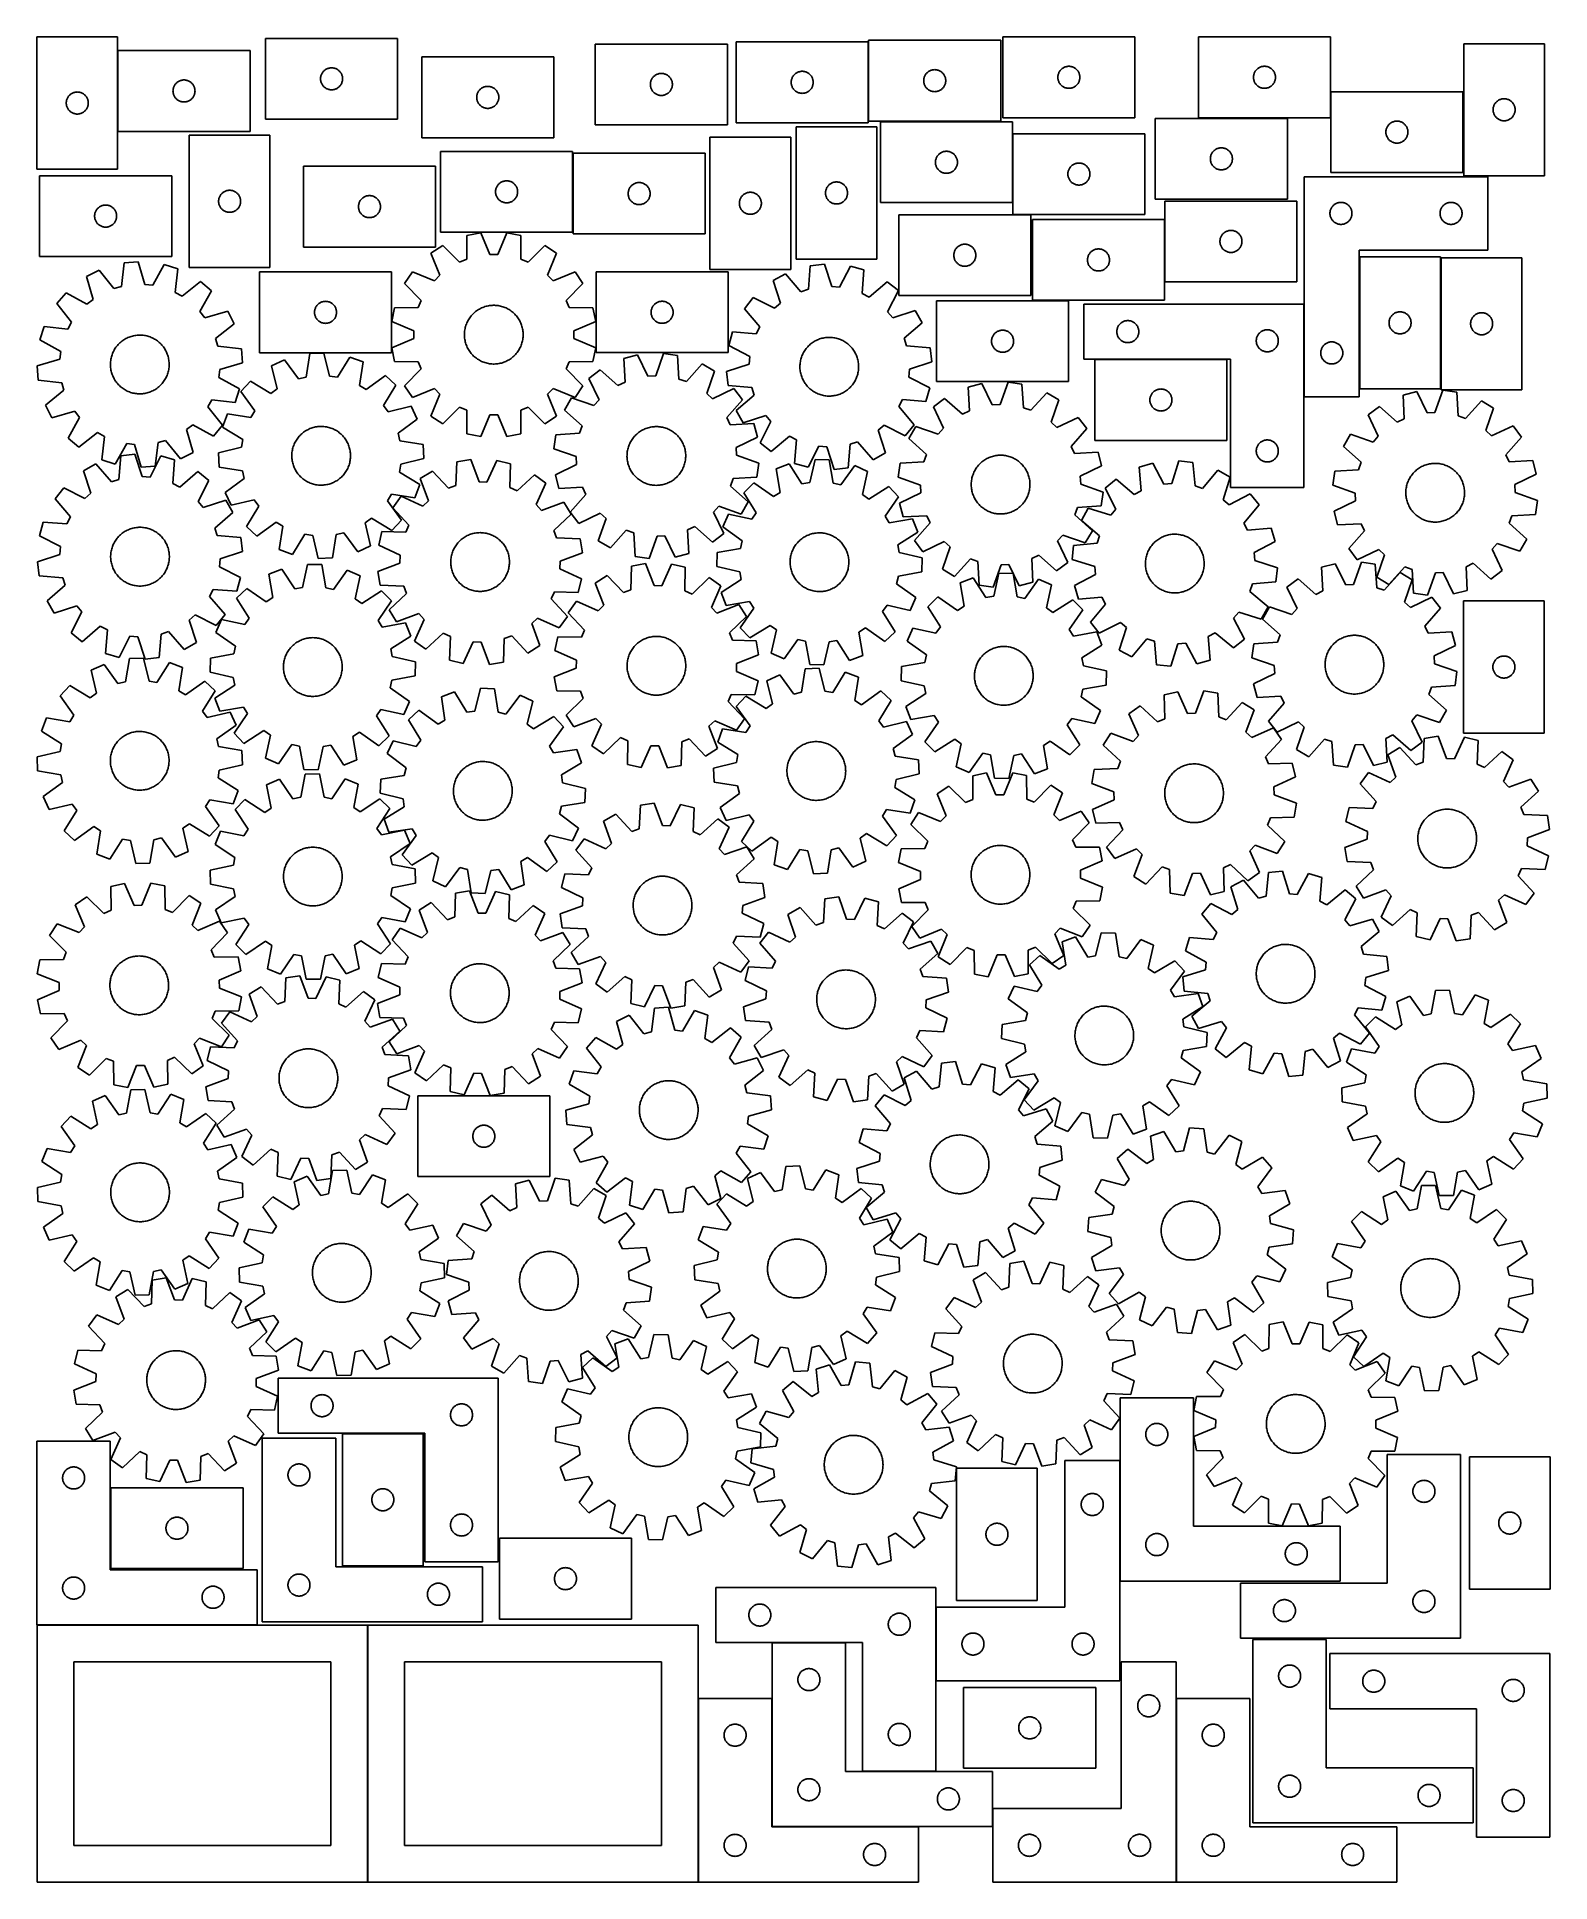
# Model space of a CAD drawing. Header units: millimetres. Extents: x 7 to 1243, y 7 to 1514.
import ezdxf

# ---------------------------------------------------------------- set-up
doc = ezdxf.new("R2010")
doc.units = ezdxf.units.MM
doc.layers.add('CUT', color=7, linetype='CONTINUOUS', true_color=0x000000)

msp = doc.modelspace()

# ---------------------------------------------------------------- linework, layer by layer
at = {"layer": 'CUT'}
for p, q in [((72.526669, 1514.279605), (6.526669, 1514.279605)), ((6.526669, 1514.279605), (6.526669, 1406.279605)), ((72.526669, 1406.279605), (72.526669, 1514.279605)), ((301.386836, 1513.054022), (193.386836, 1513.054022)), ((193.386836, 1513.054022), (193.386836, 1447.054022)), ((301.386836, 1447.054022), (301.386836, 1513.054022)), ((571.009334, 1508.458563), (463.009334, 1508.458563)), ((463.009334, 1508.458563), (463.009334, 1442.458563)), ((571.009334, 1442.458563), (571.009334, 1508.458563)), ((686.110652, 1510.185369), (578.110652, 1510.185369)), ((578.110652, 1510.185369), (578.110652, 1444.185369)), ((686.110652, 1444.185369), (686.110652, 1510.185369)), ((794.430202, 1511.531805), (686.430202, 1511.531805)), ((686.430202, 1511.531805), (686.430202, 1445.531805)), ((794.430202, 1445.531805), (794.430202, 1511.531805)), ((904.091487, 1514.284979), (796.091487, 1514.284979)), ((796.091487, 1514.284979), (796.091487, 1448.284979)), ((904.091487, 1448.284979), (904.091487, 1514.284979)), ((1063.999448, 1514.299136), (955.999448, 1514.299136)), ((955.999448, 1514.299136), (955.999448, 1448.299136)), ((1063.999448, 1448.299136), (1063.999448, 1514.299136)), ((1238.897317, 1508.750064), (1172.897317, 1508.750064)), ((1172.897317, 1508.750064), (1172.897317, 1400.750064)), ((1238.897317, 1400.750064), (1238.897317, 1508.750064)), ((180.777034, 1503.109442), (72.777034, 1503.109442)), ((72.777034, 1503.109442), (72.777034, 1437.109442)), ((180.777034, 1437.109442), (180.777034, 1503.109442)), ((429.076472, 1497.906561), (321.076472, 1497.906561)), ((321.076472, 1497.906561), (321.076472, 1431.906561)), ((429.076472, 1431.906561), (429.076472, 1497.906561)), ((121.776902, 1477.592668), (122.277034, 1477.90367)), ((122.277034, 1477.90367), (122.796436, 1478.181296)), ((122.796436, 1478.181296), (123.332883, 1478.424357)), ((123.332883, 1478.424357), (123.884079, 1478.631813)), ((123.884079, 1478.631813), (124.447663, 1478.802774)), ((124.447663, 1478.802774), (125.021221, 1478.936509)), ((125.021221, 1478.936509), (125.602298, 1479.032445)), ((125.602298, 1479.032445), (126.188406, 1479.090172)), ((126.188406, 1479.090172), (126.777034, 1479.109442)), ((126.777034, 1479.109442), (127.365662, 1479.090172)), ((127.365662, 1479.090172), (127.95177, 1479.032445)), ((127.95177, 1479.032445), (128.532847, 1478.936509)), ((128.532847, 1478.936509), (129.106405, 1478.802774)), ((129.106405, 1478.802774), (129.669989, 1478.631813)), ((129.669989, 1478.631813), (130.221185, 1478.424357)), ((130.221185, 1478.424357), (130.757632, 1478.181296)), ((130.757632, 1478.181296), (131.277034, 1477.90367)), ((131.277034, 1477.90367), (131.777166, 1477.592668)), ((238.386836, 1480.054022), (238.406106, 1480.64265)), ((238.406106, 1479.465393), (238.386836, 1480.054022)), ((238.406106, 1480.64265), (238.463832, 1481.228757)), ((238.463832, 1478.879286), (238.406106, 1479.465393)), ((238.463832, 1481.228757), (238.559769, 1481.809835)), ((238.559769, 1478.298209), (238.463832, 1478.879286)), ((238.559769, 1481.809835), (238.693504, 1482.383393)), ((238.693504, 1477.72465), (238.559769, 1478.298209)), ((238.693504, 1482.383393), (238.864465, 1482.946977)), ((238.864465, 1477.161066), (238.693504, 1477.72465)), ((238.864465, 1482.946977), (239.07192, 1483.498173)), ((239.07192, 1483.498173), (239.314982, 1484.03462)), ((239.314982, 1484.03462), (239.592608, 1484.554022)), ((239.592608, 1484.554022), (239.90361, 1485.054154)), ((239.90361, 1485.054154), (240.246656, 1485.532875)), ((240.246656, 1485.532875), (240.620278, 1485.988134)), ((240.620278, 1485.988134), (241.022875, 1486.417983)), ((241.022875, 1486.417983), (241.452724, 1486.82058)), ((241.452724, 1486.82058), (241.907983, 1487.194202)), ((241.907983, 1487.194202), (242.386704, 1487.537248)), ((242.386704, 1487.537248), (242.886836, 1487.84825)), ((242.886836, 1487.84825), (243.406238, 1488.125876)), ((243.406238, 1488.125876), (243.942685, 1488.368937)), ((243.942685, 1488.368937), (244.493881, 1488.576393)), ((244.493881, 1488.576393), (245.057465, 1488.747354)), ((245.057465, 1488.747354), (245.631023, 1488.881089)), ((245.631023, 1488.881089), (246.2121, 1488.977025)), ((246.2121, 1488.977025), (246.798208, 1489.034752)), ((246.798208, 1489.034752), (247.386836, 1489.054022)), ((247.386836, 1489.054022), (247.975464, 1489.034752)), ((247.975464, 1489.034752), (248.561572, 1488.977025)), ((248.561572, 1488.977025), (249.142649, 1488.881089)), ((249.142649, 1488.881089), (249.716208, 1488.747354)), ((249.716208, 1488.747354), (250.279791, 1488.576393)), ((250.279791, 1488.576393), (250.830987, 1488.368937)), ((250.830987, 1488.368937), (251.367434, 1488.125876)), ((251.367434, 1488.125876), (251.886836, 1487.84825)), ((251.886836, 1487.84825), (252.386968, 1487.537248)), ((252.386968, 1487.537248), (252.865689, 1487.194202)), ((252.865689, 1487.194202), (253.320949, 1486.82058)), ((253.320949, 1486.82058), (253.750797, 1486.417983)), ((253.750797, 1486.417983), (254.153394, 1485.988134)), ((254.153394, 1485.988134), (254.527016, 1485.532875)), ((254.527016, 1485.532875), (254.870063, 1485.054154)), ((254.870063, 1485.054154), (255.181065, 1484.554022)), ((255.181065, 1484.554022), (255.458691, 1484.03462)), ((255.458691, 1484.03462), (255.701752, 1483.498173)), ((255.701752, 1483.498173), (255.909207, 1482.946977)), ((255.909207, 1482.946977), (256.080169, 1482.383393)), ((256.080169, 1477.72465), (255.909207, 1477.161066)), ((256.080169, 1482.383393), (256.213904, 1481.809835)), ((256.213904, 1478.298209), (256.080169, 1477.72465)), ((256.213904, 1481.809835), (256.30984, 1481.228757)), ((256.30984, 1478.879286), (256.213904, 1478.298209)), ((256.30984, 1481.228757), (256.367567, 1480.64265)), ((256.367567, 1479.465393), (256.30984, 1478.879286)), ((256.367567, 1480.64265), (256.386836, 1480.054022)), ((256.386836, 1480.054022), (256.367567, 1479.465393)), ((508.182266, 1477.214376), (508.316001, 1477.787934)), ((508.316001, 1477.787934), (508.486963, 1478.351518)), ((508.486963, 1478.351518), (508.694418, 1478.902714)), ((508.694418, 1478.902714), (508.937479, 1479.439161)), ((508.937479, 1479.439161), (509.215105, 1479.958563)), ((509.215105, 1479.958563), (509.526107, 1480.458695)), ((509.526107, 1480.458695), (509.869154, 1480.937416)), ((509.869154, 1480.937416), (510.242775, 1481.392675)), ((510.242775, 1481.392675), (510.645373, 1481.822524)), ((510.645373, 1481.822524), (511.075221, 1482.225121)), ((511.075221, 1482.225121), (511.530481, 1482.598743)), ((511.530481, 1482.598743), (512.009202, 1482.941789)), ((512.009202, 1482.941789), (512.509334, 1483.252791)), ((512.509334, 1483.252791), (513.028736, 1483.530417)), ((513.028736, 1483.530417), (513.565183, 1483.773478)), ((513.565183, 1483.773478), (514.116379, 1483.980934)), ((514.116379, 1483.980934), (514.679962, 1484.151895)), ((514.679962, 1484.151895), (515.253521, 1484.28563)), ((515.253521, 1484.28563), (515.834598, 1484.381566)), ((515.834598, 1484.381566), (516.420706, 1484.439293)), ((516.420706, 1484.439293), (517.009334, 1484.458563)), ((517.009334, 1484.458563), (517.597962, 1484.439293)), ((517.597962, 1484.439293), (518.184069, 1484.381566)), ((518.184069, 1484.381566), (518.765147, 1484.28563)), ((518.765147, 1484.28563), (519.338705, 1484.151895)), ((519.338705, 1484.151895), (519.902289, 1483.980934)), ((519.902289, 1483.980934), (520.453485, 1483.773478)), ((520.453485, 1483.773478), (520.989932, 1483.530417)), ((520.989932, 1483.530417), (521.509334, 1483.252791)), ((521.509334, 1483.252791), (522.009466, 1482.941789)), ((522.009466, 1482.941789), (522.488187, 1482.598743)), ((522.488187, 1482.598743), (522.943446, 1482.225121)), ((522.943446, 1482.225121), (523.373295, 1481.822524)), ((523.373295, 1481.822524), (523.775892, 1481.392675)), ((523.775892, 1481.392675), (524.149514, 1480.937416)), ((524.149514, 1480.937416), (524.49256, 1480.458695)), ((524.49256, 1480.458695), (524.803562, 1479.958563)), ((524.803562, 1479.958563), (525.081188, 1479.439161)), ((525.081188, 1479.439161), (525.32425, 1478.902714)), ((525.32425, 1478.902714), (525.531705, 1478.351518)), ((525.531705, 1478.351518), (525.702666, 1477.787934)), ((525.702666, 1477.787934), (525.836401, 1477.214376)), ((623.110652, 1477.185369), (623.129922, 1477.773997)), ((623.129922, 1477.773997), (623.187648, 1478.360105)), ((623.187648, 1478.360105), (623.283585, 1478.941182)), ((623.283585, 1478.941182), (623.41732, 1479.514741)), ((623.41732, 1479.514741), (623.588281, 1480.078324)), ((623.588281, 1480.078324), (623.795736, 1480.62952)), ((623.795736, 1480.62952), (624.038797, 1481.165968)), ((624.038797, 1481.165968), (624.316423, 1481.685369)), ((624.316423, 1481.685369), (624.627426, 1482.185501)), ((624.627426, 1482.185501), (624.970472, 1482.664222)), ((624.970472, 1482.664222), (625.344094, 1483.119482)), ((625.344094, 1483.119482), (625.746691, 1483.54933)), ((625.746691, 1483.54933), (626.17654, 1483.951928)), ((626.17654, 1483.951928), (626.631799, 1484.325549)), ((626.631799, 1484.325549), (627.11052, 1484.668596)), ((627.11052, 1484.668596), (627.610652, 1484.979598)), ((627.610652, 1484.979598), (628.130054, 1485.257224)), ((628.130054, 1485.257224), (628.666501, 1485.500285)), ((628.666501, 1485.500285), (629.217697, 1485.70774)), ((629.217697, 1485.70774), (629.781281, 1485.878702)), ((629.781281, 1485.878702), (630.354839, 1486.012437)), ((630.354839, 1486.012437), (630.935916, 1486.108373)), ((630.935916, 1486.108373), (631.522024, 1486.1661)), ((631.522024, 1486.1661), (632.110652, 1486.185369)), ((632.110652, 1486.185369), (632.69928, 1486.1661)), ((632.69928, 1486.1661), (633.285388, 1486.108373)), ((633.285388, 1486.108373), (633.866465, 1486.012437)), ((633.866465, 1486.012437), (634.440024, 1485.878702)), ((634.440024, 1485.878702), (635.003607, 1485.70774)), ((635.003607, 1485.70774), (635.554803, 1485.500285)), ((635.554803, 1485.500285), (636.09125, 1485.257224)), ((636.09125, 1485.257224), (636.610652, 1484.979598)), ((636.610652, 1484.979598), (637.110784, 1484.668596)), ((637.110784, 1484.668596), (637.589505, 1484.325549)), ((637.589505, 1484.325549), (638.044764, 1483.951928)), ((638.044764, 1483.951928), (638.474613, 1483.54933)), ((638.474613, 1483.54933), (638.87721, 1483.119482)), ((638.87721, 1483.119482), (639.250832, 1482.664222)), ((639.250832, 1482.664222), (639.593879, 1482.185501)), ((639.593879, 1482.185501), (639.904881, 1481.685369)), ((639.904881, 1481.685369), (640.182507, 1481.165968)), ((640.182507, 1481.165968), (640.425568, 1480.62952)), ((640.425568, 1480.62952), (640.633023, 1480.078324)), ((640.633023, 1480.078324), (640.803985, 1479.514741)), ((640.803985, 1479.514741), (640.93772, 1478.941182)), ((640.93772, 1478.941182), (641.033656, 1478.360105)), ((641.033656, 1478.360105), (641.091382, 1477.773997)), ((641.091382, 1477.773997), (641.110652, 1477.185369)), ((731.430202, 1478.531805), (731.449471, 1479.120433)), ((731.449471, 1477.943177), (731.430202, 1478.531805)), ((731.449471, 1479.120433), (731.507198, 1479.706541)), ((731.507198, 1477.357069), (731.449471, 1477.943177)), ((731.507198, 1479.706541), (731.603134, 1480.287618)), ((731.603134, 1480.287618), (731.736869, 1480.861176)), ((731.736869, 1480.861176), (731.907831, 1481.42476)), ((731.907831, 1481.42476), (732.115286, 1481.975956)), ((732.115286, 1481.975956), (732.358347, 1482.512403)), ((732.358347, 1482.512403), (732.635973, 1483.031805)), ((732.635973, 1483.031805), (732.946975, 1483.531937)), ((732.946975, 1483.531937), (733.290022, 1484.010658)), ((733.290022, 1484.010658), (733.663643, 1484.465917)), ((733.663643, 1484.465917), (734.066241, 1484.895766)), ((734.066241, 1484.895766), (734.496089, 1485.298363)), ((734.496089, 1485.298363), (734.951349, 1485.671985)), ((734.951349, 1485.671985), (735.43007, 1486.015031)), ((735.43007, 1486.015031), (735.930202, 1486.326033)), ((735.930202, 1486.326033), (736.449603, 1486.60366)), ((736.449603, 1486.60366), (736.986051, 1486.846721)), ((736.986051, 1486.846721), (737.537246, 1487.054176)), ((737.537246, 1487.054176), (738.10083, 1487.225137)), ((738.10083, 1487.225137), (738.674389, 1487.358872)), ((738.674389, 1487.358872), (739.255466, 1487.454809)), ((739.255466, 1487.454809), (739.841574, 1487.512535)), ((739.841574, 1487.512535), (740.430202, 1487.531805)), ((740.430202, 1487.531805), (741.01883, 1487.512535)), ((741.01883, 1487.512535), (741.604937, 1487.454809)), ((741.604937, 1487.454809), (742.186015, 1487.358872)), ((742.186015, 1487.358872), (742.759573, 1487.225137)), ((742.759573, 1487.225137), (743.323157, 1487.054176)), ((743.323157, 1487.054176), (743.874353, 1486.846721)), ((743.874353, 1486.846721), (744.4108, 1486.60366)), ((744.4108, 1486.60366), (744.930202, 1486.326033)), ((744.930202, 1486.326033), (745.430334, 1486.015031)), ((745.430334, 1486.015031), (745.909055, 1485.671985)), ((745.909055, 1485.671985), (746.364314, 1485.298363)), ((746.364314, 1485.298363), (746.794163, 1484.895766)), ((746.794163, 1484.895766), (747.19676, 1484.465917)), ((747.19676, 1484.465917), (747.570382, 1484.010658)), ((747.570382, 1484.010658), (747.913428, 1483.531937)), ((747.913428, 1483.531937), (748.22443, 1483.031805)), ((748.22443, 1483.031805), (748.502056, 1482.512403)), ((748.502056, 1482.512403), (748.745117, 1481.975956)), ((748.745117, 1481.975956), (748.952573, 1481.42476)), ((748.952573, 1481.42476), (749.123534, 1480.861176)), ((749.123534, 1480.861176), (749.257269, 1480.287618)), ((749.257269, 1480.287618), (749.353205, 1479.706541)), ((749.353205, 1479.706541), (749.410932, 1479.120433)), ((749.410932, 1477.943177), (749.353205, 1477.357069)), ((749.410932, 1479.120433), (749.430202, 1478.531805)), ((749.430202, 1478.531805), (749.410932, 1477.943177)), ((841.091487, 1481.284979), (841.110757, 1481.873607)), ((841.110757, 1480.696351), (841.091487, 1481.284979)), ((841.110757, 1481.873607), (841.168483, 1482.459714)), ((841.168483, 1480.110243), (841.110757, 1480.696351)), ((841.168483, 1482.459714), (841.26442, 1483.040792)), ((841.26442, 1479.529166), (841.168483, 1480.110243)), ((841.26442, 1483.040792), (841.398155, 1483.61435)), ((841.398155, 1478.955607), (841.26442, 1479.529166)), ((841.398155, 1483.61435), (841.569116, 1484.177934)), ((841.569116, 1478.392023), (841.398155, 1478.955607)), ((841.569116, 1484.177934), (841.776571, 1484.72913)), ((841.776571, 1477.840828), (841.569116, 1478.392023)), ((841.776571, 1484.72913), (842.019632, 1485.265577)), ((842.019632, 1477.30438), (841.776571, 1477.840828)), ((842.019632, 1485.265577), (842.297258, 1485.784979)), ((842.297258, 1485.784979), (842.608261, 1486.285111)), ((842.608261, 1486.285111), (842.951307, 1486.763832)), ((842.951307, 1486.763832), (843.324929, 1487.219091)), ((843.324929, 1487.219091), (843.727526, 1487.64894)), ((843.727526, 1487.64894), (844.157375, 1488.051537)), ((844.157375, 1488.051537), (844.612634, 1488.425159)), ((844.612634, 1488.425159), (845.091355, 1488.768205)), ((845.091355, 1488.768205), (845.591487, 1489.079207)), ((845.591487, 1489.079207), (846.110889, 1489.356833)), ((846.110889, 1489.356833), (846.647336, 1489.599894)), ((846.647336, 1489.599894), (847.198532, 1489.80735)), ((847.198532, 1489.80735), (847.762116, 1489.978311)), ((847.762116, 1489.978311), (848.335674, 1490.112046)), ((848.335674, 1490.112046), (848.916751, 1490.207982)), ((848.916751, 1490.207982), (849.502859, 1490.265709)), ((849.502859, 1490.265709), (850.091487, 1490.284979)), ((850.091487, 1490.284979), (850.680115, 1490.265709)), ((850.680115, 1490.265709), (851.266223, 1490.207982)), ((851.266223, 1490.207982), (851.8473, 1490.112046)), ((851.8473, 1490.112046), (852.420858, 1489.978311)), ((852.420858, 1489.978311), (852.984442, 1489.80735)), ((852.984442, 1489.80735), (853.535638, 1489.599894)), ((853.535638, 1489.599894), (854.072085, 1489.356833)), ((854.072085, 1489.356833), (854.591487, 1489.079207)), ((854.591487, 1489.079207), (855.091619, 1488.768205)), ((855.091619, 1488.768205), (855.57034, 1488.425159)), ((855.57034, 1488.425159), (856.025599, 1488.051537)), ((856.025599, 1488.051537), (856.455448, 1487.64894)), ((856.455448, 1487.64894), (856.858045, 1487.219091)), ((856.858045, 1487.219091), (857.231667, 1486.763832)), ((857.231667, 1486.763832), (857.574714, 1486.285111)), ((857.574714, 1486.285111), (857.885716, 1485.784979)), ((857.885716, 1485.784979), (858.163342, 1485.265577)), ((858.163342, 1485.265577), (858.406403, 1484.72913)), ((858.406403, 1477.840828), (858.163342, 1477.30438)), ((858.406403, 1484.72913), (858.613858, 1484.177934)), ((858.613858, 1478.392023), (858.406403, 1477.840828)), ((858.613858, 1484.177934), (858.78482, 1483.61435)), ((858.78482, 1478.955607), (858.613858, 1478.392023)), ((858.78482, 1483.61435), (858.918555, 1483.040792)), ((858.918555, 1479.529166), (858.78482, 1478.955607)), ((858.918555, 1483.040792), (859.014491, 1482.459714)), ((859.014491, 1480.110243), (858.918555, 1479.529166)), ((859.014491, 1482.459714), (859.072217, 1481.873607)), ((859.072217, 1480.696351), (859.014491, 1480.110243)), ((859.072217, 1481.873607), (859.091487, 1481.284979)), ((859.091487, 1481.284979), (859.072217, 1480.696351)), ((1000.999448, 1481.299136), (1001.018718, 1481.887764)), ((1001.018718, 1480.710508), (1000.999448, 1481.299136)), ((1001.018718, 1481.887764), (1001.076444, 1482.473872)), ((1001.076444, 1480.1244), (1001.018718, 1480.710508)), ((1001.076444, 1482.473872), (1001.17238, 1483.054949)), ((1001.17238, 1479.543323), (1001.076444, 1480.1244)), ((1001.17238, 1483.054949), (1001.306115, 1483.628507)), ((1001.306115, 1478.969764), (1001.17238, 1479.543323)), ((1001.306115, 1483.628507), (1001.477077, 1484.192091)), ((1001.477077, 1478.406181), (1001.306115, 1478.969764)), ((1001.477077, 1484.192091), (1001.684532, 1484.743287)), ((1001.684532, 1477.854985), (1001.477077, 1478.406181)), ((1001.684532, 1484.743287), (1001.927593, 1485.279734)), ((1001.927593, 1477.318538), (1001.684532, 1477.854985)), ((1001.927593, 1485.279734), (1002.205219, 1485.799136)), ((1002.205219, 1485.799136), (1002.516221, 1486.299268)), ((1002.516221, 1486.299268), (1002.859268, 1486.777989)), ((1002.859268, 1486.777989), (1003.23289, 1487.233248)), ((1003.23289, 1487.233248), (1003.635487, 1487.663097)), ((1003.635487, 1487.663097), (1004.065336, 1488.065694)), ((1004.065336, 1488.065694), (1004.520595, 1488.439316)), ((1004.520595, 1488.439316), (1004.999316, 1488.782362)), ((1004.999316, 1488.782362), (1005.499448, 1489.093364)), ((1005.499448, 1489.093364), (1006.01885, 1489.370991)), ((1006.01885, 1489.370991), (1006.555297, 1489.614052)), ((1006.555297, 1489.614052), (1007.106493, 1489.821507)), ((1007.106493, 1489.821507), (1007.670076, 1489.992468)), ((1007.670076, 1489.992468), (1008.243635, 1490.126203)), ((1008.243635, 1490.126203), (1008.824712, 1490.22214)), ((1008.824712, 1490.22214), (1009.41082, 1490.279866)), ((1009.41082, 1490.279866), (1009.999448, 1490.299136)), ((1009.999448, 1490.299136), (1010.588076, 1490.279866)), ((1010.588076, 1490.279866), (1011.174184, 1490.22214)), ((1011.174184, 1490.22214), (1011.755261, 1490.126203)), ((1011.755261, 1490.126203), (1012.328819, 1489.992468)), ((1012.328819, 1489.992468), (1012.892403, 1489.821507)), ((1012.892403, 1489.821507), (1013.443599, 1489.614052)), ((1013.443599, 1489.614052), (1013.980046, 1489.370991)), ((1013.980046, 1489.370991), (1014.499448, 1489.093364)), ((1014.499448, 1489.093364), (1014.99958, 1488.782362)), ((1014.99958, 1488.782362), (1015.478301, 1488.439316)), ((1015.478301, 1488.439316), (1015.93356, 1488.065694)), ((1015.93356, 1488.065694), (1016.363409, 1487.663097)), ((1016.363409, 1487.663097), (1016.766006, 1487.233248)), ((1016.766006, 1487.233248), (1017.139628, 1486.777989)), ((1017.139628, 1486.777989), (1017.482674, 1486.299268)), ((1017.482674, 1486.299268), (1017.793677, 1485.799136)), ((1017.793677, 1485.799136), (1018.071303, 1485.279734)), ((1018.071303, 1485.279734), (1018.314364, 1484.743287)), ((1018.314364, 1477.854985), (1018.071303, 1477.318538)), ((1018.314364, 1484.743287), (1018.521819, 1484.192091)), ((1018.521819, 1478.406181), (1018.314364, 1477.854985)), ((1018.521819, 1484.192091), (1018.69278, 1483.628507)), ((1018.69278, 1478.969764), (1018.521819, 1478.406181)), ((1018.69278, 1483.628507), (1018.826515, 1483.054949)), ((1018.826515, 1479.543323), (1018.69278, 1478.969764)), ((1018.826515, 1483.054949), (1018.922452, 1482.473872)), ((1018.922452, 1480.1244), (1018.826515, 1479.543323)), ((1018.922452, 1482.473872), (1018.980178, 1481.887764)), ((1018.980178, 1480.710508), (1018.922452, 1480.1244)), ((1018.980178, 1481.887764), (1018.999448, 1481.299136)), ((1018.999448, 1481.299136), (1018.980178, 1480.710508)), ((30.699602, 1462.035418), (30.833337, 1462.608977)), ((30.833337, 1462.608977), (31.004298, 1463.17256)), ((31.004298, 1463.17256), (31.211753, 1463.723756)), ((31.211753, 1463.723756), (31.454815, 1464.260203)), ((31.454815, 1464.260203), (31.732441, 1464.779605)), ((31.732441, 1464.779605), (32.043443, 1465.279737)), ((32.043443, 1465.279737), (32.386489, 1465.758458)), ((32.386489, 1465.758458), (32.760111, 1466.213718)), ((32.760111, 1466.213718), (33.162708, 1466.643566)), ((33.162708, 1466.643566), (33.592557, 1467.046163)), ((33.592557, 1467.046163), (34.047816, 1467.419785)), ((34.047816, 1467.419785), (34.526537, 1467.762832)), ((34.526537, 1467.762832), (35.026669, 1468.073834)), ((35.026669, 1468.073834), (35.546071, 1468.35146)), ((35.546071, 1468.35146), (36.082518, 1468.594521)), ((36.082518, 1468.594521), (36.633714, 1468.801976)), ((36.633714, 1468.801976), (37.197298, 1468.972938)), ((37.197298, 1468.972938), (37.770856, 1469.106673)), ((37.770856, 1469.106673), (38.351933, 1469.202609)), ((38.351933, 1469.202609), (38.938041, 1469.260336)), ((38.938041, 1469.260336), (39.526669, 1469.279605)), ((39.526669, 1469.279605), (40.115297, 1469.260336)), ((40.115297, 1469.260336), (40.701405, 1469.202609)), ((40.701405, 1469.202609), (41.282482, 1469.106673)), ((41.282482, 1469.106673), (41.856041, 1468.972938)), ((41.856041, 1468.972938), (42.419624, 1468.801976)), ((42.419624, 1468.801976), (42.97082, 1468.594521)), ((42.97082, 1468.594521), (43.507267, 1468.35146)), ((43.507267, 1468.35146), (44.026669, 1468.073834)), ((44.026669, 1468.073834), (44.526801, 1467.762832)), ((44.526801, 1467.762832), (45.005522, 1467.419785)), ((45.005522, 1467.419785), (45.460782, 1467.046163)), ((45.460782, 1467.046163), (45.89063, 1466.643566)), ((45.89063, 1466.643566), (46.293227, 1466.213718)), ((46.293227, 1466.213718), (46.666849, 1465.758458)), ((46.666849, 1465.758458), (47.009896, 1465.279737)), ((47.009896, 1465.279737), (47.320898, 1464.779605)), ((47.320898, 1464.779605), (47.598524, 1464.260203)), ((47.598524, 1464.260203), (47.841585, 1463.723756)), ((47.841585, 1463.723756), (48.04904, 1463.17256)), ((48.04904, 1463.17256), (48.220002, 1462.608977)), ((48.220002, 1462.608977), (48.353737, 1462.035418)), ((117.777034, 1470.109442), (117.796304, 1470.69807)), ((117.796304, 1469.520813), (117.777034, 1470.109442)), ((117.796304, 1470.69807), (117.85403, 1471.284177)), ((117.85403, 1468.934706), (117.796304, 1469.520813)), ((117.85403, 1471.284177), (117.949966, 1471.865254)), ((117.949966, 1468.353629), (117.85403, 1468.934706)), ((117.949966, 1471.865254), (118.083702, 1472.438813)), ((118.083702, 1467.78007), (117.949966, 1468.353629)), ((118.083702, 1472.438813), (118.254663, 1473.002397)), ((118.254663, 1467.216486), (118.083702, 1467.78007)), ((118.254663, 1473.002397), (118.462118, 1473.553592)), ((118.462118, 1466.665291), (118.254663, 1467.216486)), ((118.462118, 1473.553592), (118.705179, 1474.09004)), ((118.705179, 1466.128843), (118.462118, 1466.665291)), ((118.705179, 1474.09004), (118.982805, 1474.609442)), ((118.982805, 1465.609442), (118.705179, 1466.128843)), ((118.982805, 1474.609442), (119.293807, 1475.109574)), ((119.293807, 1465.109309), (118.982805, 1465.609442)), ((119.293807, 1475.109574), (119.636854, 1475.588294)), ((119.636854, 1464.630589), (119.293807, 1465.109309)), ((119.636854, 1475.588294), (120.010476, 1476.043554)), ((120.010476, 1464.175329), (119.636854, 1464.630589)), ((120.010476, 1476.043554), (120.413073, 1476.473403)), ((120.413073, 1463.745481), (120.010476, 1464.175329)), ((120.413073, 1476.473403), (120.842922, 1476.876)), ((120.842922, 1463.342883), (120.413073, 1463.745481)), ((120.842922, 1476.876), (121.298181, 1477.249622)), ((121.298181, 1462.969262), (120.842922, 1463.342883)), ((121.298181, 1477.249622), (121.776902, 1477.592668)), ((121.776902, 1462.626215), (121.298181, 1462.969262)), ((122.277034, 1462.315213), (121.776902, 1462.626215)), ((131.777166, 1462.626215), (131.277034, 1462.315213)), ((131.777166, 1477.592668), (132.255887, 1477.249622)), ((132.255887, 1462.969262), (131.777166, 1462.626215)), ((132.255887, 1477.249622), (132.711146, 1476.876)), ((132.711146, 1463.342883), (132.255887, 1462.969262)), ((132.711146, 1476.876), (133.140995, 1476.473403)), ((133.140995, 1463.745481), (132.711146, 1463.342883)), ((133.140995, 1476.473403), (133.543592, 1476.043554)), ((133.543592, 1464.175329), (133.140995, 1463.745481)), ((133.543592, 1476.043554), (133.917214, 1475.588294)), ((133.917214, 1464.630589), (133.543592, 1464.175329)), ((133.917214, 1475.588294), (134.26026, 1475.109574)), ((134.26026, 1465.109309), (133.917214, 1464.630589)), ((134.26026, 1475.109574), (134.571263, 1474.609442)), ((134.571263, 1465.609442), (134.26026, 1465.109309)), ((134.571263, 1474.609442), (134.848889, 1474.09004)), ((134.848889, 1466.128843), (134.571263, 1465.609442)), ((134.848889, 1474.09004), (135.09195, 1473.553592)), ((135.09195, 1466.665291), (134.848889, 1466.128843)), ((135.09195, 1473.553592), (135.299405, 1473.002397)), ((135.299405, 1467.216486), (135.09195, 1466.665291)), ((135.299405, 1473.002397), (135.470366, 1472.438813)), ((135.470366, 1467.78007), (135.299405, 1467.216486)), ((135.470366, 1472.438813), (135.604101, 1471.865254)), ((135.604101, 1468.353629), (135.470366, 1467.78007)), ((135.604101, 1471.865254), (135.700038, 1471.284177)), ((135.700038, 1468.934706), (135.604101, 1468.353629)), ((135.700038, 1471.284177), (135.757764, 1470.69807)), ((135.757764, 1469.520813), (135.700038, 1468.934706)), ((135.757764, 1470.69807), (135.777034, 1470.109442)), ((135.777034, 1470.109442), (135.757764, 1469.520813)), ((239.07192, 1476.609871), (238.864465, 1477.161066)), ((239.314982, 1476.073423), (239.07192, 1476.609871)), ((239.592608, 1475.554022), (239.314982, 1476.073423)), ((239.90361, 1475.05389), (239.592608, 1475.554022)), ((240.246656, 1474.575169), (239.90361, 1475.05389)), ((240.620278, 1474.119909), (240.246656, 1474.575169)), ((241.022875, 1473.690061), (240.620278, 1474.119909)), ((241.452724, 1473.287463), (241.022875, 1473.690061)), ((241.907983, 1472.913842), (241.452724, 1473.287463)), ((242.386704, 1472.570795), (241.907983, 1472.913842)), ((242.886836, 1472.259793), (242.386704, 1472.570795)), ((243.406238, 1471.982167), (242.886836, 1472.259793)), ((243.942685, 1471.739106), (243.406238, 1471.982167)), ((244.493881, 1471.53165), (243.942685, 1471.739106)), ((245.057465, 1471.360689), (244.493881, 1471.53165)), ((245.631023, 1471.226954), (245.057465, 1471.360689)), ((246.2121, 1471.131018), (245.631023, 1471.226954)), ((246.798208, 1471.073291), (246.2121, 1471.131018)), ((247.386836, 1471.054022), (246.798208, 1471.073291)), ((247.975464, 1471.073291), (247.386836, 1471.054022)), ((248.561572, 1471.131018), (247.975464, 1471.073291)), ((249.142649, 1471.226954), (248.561572, 1471.131018)), ((249.716208, 1471.360689), (249.142649, 1471.226954)), ((250.279791, 1471.53165), (249.716208, 1471.360689)), ((250.830987, 1471.739106), (250.279791, 1471.53165)), ((251.367434, 1471.982167), (250.830987, 1471.739106)), ((251.886836, 1472.259793), (251.367434, 1471.982167)), ((252.386968, 1472.570795), (251.886836, 1472.259793)), ((252.865689, 1472.913842), (252.386968, 1472.570795)), ((253.320949, 1473.287463), (252.865689, 1472.913842)), ((253.750797, 1473.690061), (253.320949, 1473.287463)), ((254.153394, 1474.119909), (253.750797, 1473.690061)), ((254.527016, 1474.575169), (254.153394, 1474.119909)), ((254.870063, 1475.05389), (254.527016, 1474.575169)), ((255.181065, 1475.554022), (254.870063, 1475.05389)), ((255.458691, 1476.073423), (255.181065, 1475.554022)), ((255.701752, 1476.609871), (255.458691, 1476.073423)), ((255.909207, 1477.161066), (255.701752, 1476.609871)), ((366.076472, 1464.906561), (366.095742, 1465.495189)), ((366.095742, 1464.317933), (366.076472, 1464.906561)), ((366.095742, 1465.495189), (366.153469, 1466.081296)), ((366.153469, 1463.731825), (366.095742, 1464.317933)), ((366.153469, 1466.081296), (366.249405, 1466.662374)), ((366.249405, 1463.150748), (366.153469, 1463.731825)), ((366.249405, 1466.662374), (366.38314, 1467.235932)), ((366.38314, 1462.577189), (366.249405, 1463.150748)), ((366.38314, 1467.235932), (366.554101, 1467.799516)), ((366.554101, 1462.013606), (366.38314, 1462.577189)), ((366.554101, 1467.799516), (366.761557, 1468.350712)), ((366.761557, 1468.350712), (367.004618, 1468.887159)), ((367.004618, 1468.887159), (367.282244, 1469.406561)), ((367.282244, 1469.406561), (367.593246, 1469.906693)), ((367.593246, 1469.906693), (367.936292, 1470.385414)), ((367.936292, 1470.385414), (368.309914, 1470.840673)), ((368.309914, 1470.840673), (368.712511, 1471.270522)), ((368.712511, 1471.270522), (369.14236, 1471.673119)), ((369.14236, 1471.673119), (369.59762, 1472.046741)), ((369.59762, 1472.046741), (370.07634, 1472.389787)), ((370.07634, 1472.389787), (370.576472, 1472.700789)), ((370.576472, 1472.700789), (371.095874, 1472.978415)), ((371.095874, 1472.978415), (371.632322, 1473.221477)), ((371.632322, 1473.221477), (372.183517, 1473.428932)), ((372.183517, 1473.428932), (372.747101, 1473.599893)), ((372.747101, 1473.599893), (373.32066, 1473.733628)), ((373.32066, 1473.733628), (373.901737, 1473.829564)), ((373.901737, 1473.829564), (374.487844, 1473.887291)), ((374.487844, 1473.887291), (375.076472, 1473.906561)), ((375.076472, 1473.906561), (375.665101, 1473.887291)), ((375.665101, 1473.887291), (376.251208, 1473.829564)), ((376.251208, 1473.829564), (376.832285, 1473.733628)), ((376.832285, 1473.733628), (377.405844, 1473.599893)), ((377.405844, 1473.599893), (377.969428, 1473.428932)), ((377.969428, 1473.428932), (378.520623, 1473.221477)), ((378.520623, 1473.221477), (379.057071, 1472.978415)), ((379.057071, 1472.978415), (379.576472, 1472.700789)), ((379.576472, 1472.700789), (380.076605, 1472.389787)), ((380.076605, 1472.389787), (380.555325, 1472.046741)), ((380.555325, 1472.046741), (381.010585, 1471.673119)), ((381.010585, 1471.673119), (381.440433, 1471.270522)), ((381.440433, 1471.270522), (381.843031, 1470.840673)), ((381.843031, 1470.840673), (382.216652, 1470.385414)), ((382.216652, 1470.385414), (382.559699, 1469.906693)), ((382.559699, 1469.906693), (382.870701, 1469.406561)), ((382.870701, 1469.406561), (383.148327, 1468.887159)), ((383.148327, 1468.887159), (383.391388, 1468.350712)), ((383.391388, 1468.350712), (383.598844, 1467.799516)), ((383.598844, 1467.799516), (383.769805, 1467.235932)), ((383.769805, 1462.577189), (383.598844, 1462.013606)), ((383.769805, 1467.235932), (383.90354, 1466.662374)), ((383.90354, 1463.150748), (383.769805, 1462.577189)), ((383.90354, 1466.662374), (383.999476, 1466.081296)), ((383.999476, 1463.731825), (383.90354, 1463.150748)), ((383.999476, 1466.081296), (384.057203, 1465.495189)), ((384.057203, 1464.317933), (383.999476, 1463.731825)), ((384.057203, 1465.495189), (384.076472, 1464.906561)), ((384.076472, 1464.906561), (384.057203, 1464.317933)), ((508.009334, 1475.458563), (508.028603, 1476.047191)), ((508.028603, 1474.869935), (508.009334, 1475.458563)), ((508.028603, 1476.047191), (508.08633, 1476.633298)), ((508.08633, 1474.283827), (508.028603, 1474.869935)), ((508.08633, 1476.633298), (508.182266, 1477.214376)), ((508.182266, 1473.70275), (508.08633, 1474.283827)), ((508.316001, 1473.129191), (508.182266, 1473.70275)), ((508.486963, 1472.565607), (508.316001, 1473.129191)), ((508.694418, 1472.014412), (508.486963, 1472.565607)), ((508.937479, 1471.477964), (508.694418, 1472.014412)), ((509.215105, 1470.958563), (508.937479, 1471.477964)), ((509.526107, 1470.458431), (509.215105, 1470.958563)), ((509.869154, 1469.97971), (509.526107, 1470.458431)), ((510.242775, 1469.52445), (509.869154, 1469.97971)), ((510.645373, 1469.094602), (510.242775, 1469.52445)), ((511.075221, 1468.692004), (510.645373, 1469.094602)), ((511.530481, 1468.318383), (511.075221, 1468.692004)), ((512.009202, 1467.975336), (511.530481, 1468.318383)), ((512.509334, 1467.664334), (512.009202, 1467.975336)), ((513.028736, 1467.386708), (512.509334, 1467.664334)), ((513.565183, 1467.143647), (513.028736, 1467.386708)), ((514.116379, 1466.936192), (513.565183, 1467.143647)), ((514.679962, 1466.76523), (514.116379, 1466.936192)), ((515.253521, 1466.631495), (514.679962, 1466.76523)), ((515.834598, 1466.535559), (515.253521, 1466.631495)), ((516.420706, 1466.477832), (515.834598, 1466.535559)), ((517.009334, 1466.458563), (516.420706, 1466.477832)), ((517.597962, 1466.477832), (517.009334, 1466.458563)), ((518.184069, 1466.535559), (517.597962, 1466.477832)), ((518.765147, 1466.631495), (518.184069, 1466.535559)), ((519.338705, 1466.76523), (518.765147, 1466.631495)), ((519.902289, 1466.936192), (519.338705, 1466.76523)), ((520.453485, 1467.143647), (519.902289, 1466.936192)), ((520.989932, 1467.386708), (520.453485, 1467.143647)), ((521.509334, 1467.664334), (520.989932, 1467.386708)), ((522.009466, 1467.975336), (521.509334, 1467.664334)), ((522.488187, 1468.318383), (522.009466, 1467.975336)), ((522.943446, 1468.692004), (522.488187, 1468.318383)), ((523.373295, 1469.094602), (522.943446, 1468.692004)), ((523.775892, 1469.52445), (523.373295, 1469.094602)), ((524.149514, 1469.97971), (523.775892, 1469.52445)), ((524.49256, 1470.458431), (524.149514, 1469.97971)), ((524.803562, 1470.958563), (524.49256, 1470.458431)), ((525.081188, 1471.477964), (524.803562, 1470.958563)), ((525.32425, 1472.014412), (525.081188, 1471.477964)), ((525.531705, 1472.565607), (525.32425, 1472.014412)), ((525.702666, 1473.129191), (525.531705, 1472.565607)), ((525.836401, 1473.70275), (525.702666, 1473.129191)), ((525.836401, 1477.214376), (525.932338, 1476.633298)), ((525.932338, 1474.283827), (525.836401, 1473.70275)), ((525.932338, 1476.633298), (525.990064, 1476.047191)), ((525.990064, 1474.869935), (525.932338, 1474.283827)), ((525.990064, 1476.047191), (526.009334, 1475.458563)), ((526.009334, 1475.458563), (525.990064, 1474.869935)), ((623.129922, 1476.596741), (623.110652, 1477.185369)), ((623.187648, 1476.010634), (623.129922, 1476.596741)), ((623.283585, 1475.429556), (623.187648, 1476.010634)), ((623.41732, 1474.855998), (623.283585, 1475.429556)), ((623.588281, 1474.292414), (623.41732, 1474.855998)), ((623.795736, 1473.741218), (623.588281, 1474.292414)), ((624.038797, 1473.204771), (623.795736, 1473.741218)), ((624.316423, 1472.685369), (624.038797, 1473.204771)), ((624.627426, 1472.185237), (624.316423, 1472.685369)), ((624.970472, 1471.706516), (624.627426, 1472.185237)), ((625.344094, 1471.251257), (624.970472, 1471.706516)), ((625.746691, 1470.821408), (625.344094, 1471.251257)), ((626.17654, 1470.418811), (625.746691, 1470.821408)), ((626.631799, 1470.045189), (626.17654, 1470.418811)), ((627.11052, 1469.702143), (626.631799, 1470.045189)), ((627.610652, 1469.391141), (627.11052, 1469.702143)), ((628.130054, 1469.113515), (627.610652, 1469.391141)), ((628.666501, 1468.870454), (628.130054, 1469.113515)), ((629.217697, 1468.662998), (628.666501, 1468.870454)), ((629.781281, 1468.492037), (629.217697, 1468.662998)), ((630.354839, 1468.358302), (629.781281, 1468.492037)), ((630.935916, 1468.262366), (630.354839, 1468.358302)), ((631.522024, 1468.204639), (630.935916, 1468.262366)), ((632.110652, 1468.185369), (631.522024, 1468.204639)), ((632.69928, 1468.204639), (632.110652, 1468.185369)), ((633.285388, 1468.262366), (632.69928, 1468.204639)), ((633.866465, 1468.358302), (633.285388, 1468.262366)), ((634.440024, 1468.492037), (633.866465, 1468.358302)), ((635.003607, 1468.662998), (634.440024, 1468.492037)), ((635.554803, 1468.870454), (635.003607, 1468.662998)), ((636.09125, 1469.113515), (635.554803, 1468.870454)), ((636.610652, 1469.391141), (636.09125, 1469.113515)), ((637.110784, 1469.702143), (636.610652, 1469.391141)), ((637.589505, 1470.045189), (637.110784, 1469.702143)), ((638.044764, 1470.418811), (637.589505, 1470.045189)), ((638.474613, 1470.821408), (638.044764, 1470.418811)), ((638.87721, 1471.251257), (638.474613, 1470.821408)), ((639.250832, 1471.706516), (638.87721, 1471.251257)), ((639.593879, 1472.185237), (639.250832, 1471.706516)), ((639.904881, 1472.685369), (639.593879, 1472.185237)), ((640.182507, 1473.204771), (639.904881, 1472.685369)), ((640.425568, 1473.741218), (640.182507, 1473.204771)), ((640.633023, 1474.292414), (640.425568, 1473.741218)), ((640.803985, 1474.855998), (640.633023, 1474.292414)), ((640.93772, 1475.429556), (640.803985, 1474.855998)), ((641.033656, 1476.010634), (640.93772, 1475.429556)), ((641.091382, 1476.596741), (641.033656, 1476.010634)), ((641.110652, 1477.185369), (641.091382, 1476.596741)), ((731.603134, 1476.775992), (731.507198, 1477.357069)), ((731.736869, 1476.202433), (731.603134, 1476.775992)), ((731.907831, 1475.63885), (731.736869, 1476.202433)), ((732.115286, 1475.087654), (731.907831, 1475.63885)), ((732.358347, 1474.551207), (732.115286, 1475.087654)), ((732.635973, 1474.031805), (732.358347, 1474.551207)), ((732.946975, 1473.531673), (732.635973, 1474.031805)), ((733.290022, 1473.052952), (732.946975, 1473.531673)), ((733.663643, 1472.597693), (733.290022, 1473.052952)), ((734.066241, 1472.167844), (733.663643, 1472.597693)), ((734.496089, 1471.765247), (734.066241, 1472.167844)), ((734.951349, 1471.391625), (734.496089, 1471.765247)), ((735.43007, 1471.048578), (734.951349, 1471.391625)), ((735.930202, 1470.737576), (735.43007, 1471.048578)), ((736.449603, 1470.45995), (735.930202, 1470.737576)), ((736.986051, 1470.216889), (736.449603, 1470.45995)), ((737.537246, 1470.009434), (736.986051, 1470.216889)), ((738.10083, 1469.838472), (737.537246, 1470.009434)), ((738.674389, 1469.704737), (738.10083, 1469.838472)), ((739.255466, 1469.608801), (738.674389, 1469.704737)), ((739.841574, 1469.551075), (739.255466, 1469.608801)), ((740.430202, 1469.531805), (739.841574, 1469.551075)), ((741.01883, 1469.551075), (740.430202, 1469.531805)), ((741.604937, 1469.608801), (741.01883, 1469.551075)), ((742.186015, 1469.704737), (741.604937, 1469.608801)), ((742.759573, 1469.838472), (742.186015, 1469.704737)), ((743.323157, 1470.009434), (742.759573, 1469.838472)), ((743.874353, 1470.216889), (743.323157, 1470.009434)), ((744.4108, 1470.45995), (743.874353, 1470.216889)), ((744.930202, 1470.737576), (744.4108, 1470.45995)), ((745.430334, 1471.048578), (744.930202, 1470.737576)), ((745.909055, 1471.391625), (745.430334, 1471.048578)), ((746.364314, 1471.765247), (745.909055, 1471.391625)), ((746.794163, 1472.167844), (746.364314, 1471.765247)), ((747.19676, 1472.597693), (746.794163, 1472.167844)), ((747.570382, 1473.052952), (747.19676, 1472.597693)), ((747.913428, 1473.531673), (747.570382, 1473.052952)), ((748.22443, 1474.031805), (747.913428, 1473.531673)), ((748.502056, 1474.551207), (748.22443, 1474.031805)), ((748.745117, 1475.087654), (748.502056, 1474.551207)), ((748.952573, 1475.63885), (748.745117, 1475.087654)), ((749.123534, 1476.202433), (748.952573, 1475.63885)), ((749.257269, 1476.775992), (749.123534, 1476.202433)), ((749.353205, 1477.357069), (749.257269, 1476.775992)), ((842.297258, 1476.784979), (842.019632, 1477.30438)), ((842.608261, 1476.284847), (842.297258, 1476.784979)), ((842.951307, 1475.806126), (842.608261, 1476.284847)), ((843.324929, 1475.350866), (842.951307, 1475.806126)), ((843.727526, 1474.921018), (843.324929, 1475.350866)), ((844.157375, 1474.51842), (843.727526, 1474.921018)), ((844.612634, 1474.144799), (844.157375, 1474.51842)), ((845.091355, 1473.801752), (844.612634, 1474.144799)), ((845.591487, 1473.49075), (845.091355, 1473.801752)), ((846.110889, 1473.213124), (845.591487, 1473.49075)), ((846.647336, 1472.970063), (846.110889, 1473.213124)), ((847.198532, 1472.762608), (846.647336, 1472.970063)), ((847.762116, 1472.591646), (847.198532, 1472.762608)), ((848.335674, 1472.457911), (847.762116, 1472.591646)), ((848.916751, 1472.361975), (848.335674, 1472.457911)), ((849.502859, 1472.304248), (848.916751, 1472.361975)), ((850.091487, 1472.284979), (849.502859, 1472.304248)), ((850.680115, 1472.304248), (850.091487, 1472.284979)), ((851.266223, 1472.361975), (850.680115, 1472.304248)), ((851.8473, 1472.457911), (851.266223, 1472.361975)), ((852.420858, 1472.591646), (851.8473, 1472.457911)), ((852.984442, 1472.762608), (852.420858, 1472.591646)), ((853.535638, 1472.970063), (852.984442, 1472.762608)), ((854.072085, 1473.213124), (853.535638, 1472.970063)), ((854.591487, 1473.49075), (854.072085, 1473.213124)), ((855.091619, 1473.801752), (854.591487, 1473.49075)), ((855.57034, 1474.144799), (855.091619, 1473.801752)), ((856.025599, 1474.51842), (855.57034, 1474.144799)), ((856.455448, 1474.921018), (856.025599, 1474.51842)), ((856.858045, 1475.350866), (856.455448, 1474.921018)), ((857.231667, 1475.806126), (856.858045, 1475.350866)), ((857.574714, 1476.284847), (857.231667, 1475.806126)), ((857.885716, 1476.784979), (857.574714, 1476.284847)), ((858.163342, 1477.30438), (857.885716, 1476.784979)), ((1002.205219, 1476.799136), (1001.927593, 1477.318538)), ((1002.516221, 1476.299004), (1002.205219, 1476.799136)), ((1002.859268, 1475.820283), (1002.516221, 1476.299004)), ((1003.23289, 1475.365024), (1002.859268, 1475.820283)), ((1003.635487, 1474.935175), (1003.23289, 1475.365024)), ((1004.065336, 1474.532578), (1003.635487, 1474.935175)), ((1004.520595, 1474.158956), (1004.065336, 1474.532578)), ((1004.999316, 1473.815909), (1004.520595, 1474.158956)), ((1005.499448, 1473.504907), (1004.999316, 1473.815909)), ((1006.01885, 1473.227281), (1005.499448, 1473.504907)), ((1006.555297, 1472.98422), (1006.01885, 1473.227281)), ((1007.106493, 1472.776765), (1006.555297, 1472.98422)), ((1007.670076, 1472.605803), (1007.106493, 1472.776765)), ((1008.243635, 1472.472068), (1007.670076, 1472.605803)), ((1008.824712, 1472.376132), (1008.243635, 1472.472068)), ((1009.41082, 1472.318406), (1008.824712, 1472.376132)), ((1009.999448, 1472.299136), (1009.41082, 1472.318406)), ((1010.588076, 1472.318406), (1009.999448, 1472.299136)), ((1011.174184, 1472.376132), (1010.588076, 1472.318406)), ((1011.755261, 1472.472068), (1011.174184, 1472.376132)), ((1012.328819, 1472.605803), (1011.755261, 1472.472068)), ((1012.892403, 1472.776765), (1012.328819, 1472.605803)), ((1013.443599, 1472.98422), (1012.892403, 1472.776765)), ((1013.980046, 1473.227281), (1013.443599, 1472.98422)), ((1014.499448, 1473.504907), (1013.980046, 1473.227281)), ((1014.99958, 1473.815909), (1014.499448, 1473.504907)), ((1015.478301, 1474.158956), (1014.99958, 1473.815909)), ((1015.93356, 1474.532578), (1015.478301, 1474.158956)), ((1016.363409, 1474.935175), (1015.93356, 1474.532578)), ((1016.766006, 1475.365024), (1016.363409, 1474.935175)), ((1017.139628, 1475.820283), (1016.766006, 1475.365024)), ((1017.482674, 1476.299004), (1017.139628, 1475.820283)), ((1017.793677, 1476.799136), (1017.482674, 1476.299004)), ((1018.071303, 1477.318538), (1017.793677, 1476.799136)), ((1172.239362, 1469.490786), (1064.239362, 1469.490786)), ((1064.239362, 1469.490786), (1064.239362, 1403.490786)), ((1172.239362, 1403.490786), (1172.239362, 1469.490786)), ((1200.897185, 1462.233291), (1201.397317, 1462.544293)), ((1201.397317, 1462.544293), (1201.916718, 1462.821919)), ((1201.916718, 1462.821919), (1202.453166, 1463.06498)), ((1202.453166, 1463.06498), (1203.004361, 1463.272435)), ((1203.004361, 1463.272435), (1203.567945, 1463.443397)), ((1203.567945, 1463.443397), (1204.141504, 1463.577132)), ((1204.141504, 1463.577132), (1204.722581, 1463.673068)), ((1204.722581, 1463.673068), (1205.308688, 1463.730795)), ((1205.308688, 1463.730795), (1205.897317, 1463.750064)), ((1205.897317, 1463.750064), (1206.485945, 1463.730795)), ((1206.485945, 1463.730795), (1207.072052, 1463.673068)), ((1207.072052, 1463.673068), (1207.65313, 1463.577132)), ((1207.65313, 1463.577132), (1208.226688, 1463.443397)), ((1208.226688, 1463.443397), (1208.790272, 1463.272435)), ((1208.790272, 1463.272435), (1209.341468, 1463.06498)), ((1209.341468, 1463.06498), (1209.877915, 1462.821919)), ((1209.877915, 1462.821919), (1210.397317, 1462.544293)), ((1210.397317, 1462.544293), (1210.897449, 1462.233291)), ((30.526669, 1460.279605), (30.545939, 1460.868233)), ((30.545939, 1459.690977), (30.526669, 1460.279605)), ((30.545939, 1460.868233), (30.603665, 1461.454341)), ((30.603665, 1459.10487), (30.545939, 1459.690977)), ((30.603665, 1461.454341), (30.699602, 1462.035418)), ((30.699602, 1458.523792), (30.603665, 1459.10487)), ((30.833337, 1457.950234), (30.699602, 1458.523792)), ((31.004298, 1457.38665), (30.833337, 1457.950234)), ((31.211753, 1456.835454), (31.004298, 1457.38665)), ((31.454815, 1456.299007), (31.211753, 1456.835454)), ((31.732441, 1455.779605), (31.454815, 1456.299007)), ((32.043443, 1455.279473), (31.732441, 1455.779605)), ((32.386489, 1454.800752), (32.043443, 1455.279473)), ((32.760111, 1454.345493), (32.386489, 1454.800752)), ((33.162708, 1453.915644), (32.760111, 1454.345493)), ((33.592557, 1453.513047), (33.162708, 1453.915644)), ((34.047816, 1453.139425), (33.592557, 1453.513047)), ((34.526537, 1452.796379), (34.047816, 1453.139425)), ((35.026669, 1452.485377), (34.526537, 1452.796379)), ((35.546071, 1452.207751), (35.026669, 1452.485377)), ((36.082518, 1451.964689), (35.546071, 1452.207751)), ((36.633714, 1451.757234), (36.082518, 1451.964689)), ((37.197298, 1451.586273), (36.633714, 1451.757234)), ((37.770856, 1451.452538), (37.197298, 1451.586273)), ((38.351933, 1451.356601), (37.770856, 1451.452538)), ((38.938041, 1451.298875), (38.351933, 1451.356601)), ((39.526669, 1451.279605), (38.938041, 1451.298875)), ((40.115297, 1451.298875), (39.526669, 1451.279605)), ((40.701405, 1451.356601), (40.115297, 1451.298875)), ((41.282482, 1451.452538), (40.701405, 1451.356601)), ((41.856041, 1451.586273), (41.282482, 1451.452538)), ((42.419624, 1451.757234), (41.856041, 1451.586273)), ((42.97082, 1451.964689), (42.419624, 1451.757234)), ((43.507267, 1452.207751), (42.97082, 1451.964689)), ((44.026669, 1452.485377), (43.507267, 1452.207751)), ((44.526801, 1452.796379), (44.026669, 1452.485377)), ((45.005522, 1453.139425), (44.526801, 1452.796379)), ((45.460782, 1453.513047), (45.005522, 1453.139425)), ((45.89063, 1453.915644), (45.460782, 1453.513047)), ((46.293227, 1454.345493), (45.89063, 1453.915644)), ((46.666849, 1454.800752), (46.293227, 1454.345493)), ((47.009896, 1455.279473), (46.666849, 1454.800752)), ((47.320898, 1455.779605), (47.009896, 1455.279473)), ((47.598524, 1456.299007), (47.320898, 1455.779605)), ((47.841585, 1456.835454), (47.598524, 1456.299007)), ((48.04904, 1457.38665), (47.841585, 1456.835454)), ((48.220002, 1457.950234), (48.04904, 1457.38665)), ((48.353737, 1458.523792), (48.220002, 1457.950234)), ((48.353737, 1462.035418), (48.449673, 1461.454341)), ((48.449673, 1459.10487), (48.353737, 1458.523792)), ((48.449673, 1461.454341), (48.507399, 1460.868233)), ((48.507399, 1459.690977), (48.449673, 1459.10487)), ((48.507399, 1460.868233), (48.526669, 1460.279605)), ((48.526669, 1460.279605), (48.507399, 1459.690977)), ((122.796436, 1462.037587), (122.277034, 1462.315213)), ((123.332883, 1461.794526), (122.796436, 1462.037587)), ((123.884079, 1461.58707), (123.332883, 1461.794526)), ((124.447663, 1461.416109), (123.884079, 1461.58707)), ((125.021221, 1461.282374), (124.447663, 1461.416109)), ((125.602298, 1461.186438), (125.021221, 1461.282374)), ((126.188406, 1461.128711), (125.602298, 1461.186438)), ((126.777034, 1461.109442), (126.188406, 1461.128711)), ((127.365662, 1461.128711), (126.777034, 1461.109442)), ((127.95177, 1461.186438), (127.365662, 1461.128711)), ((128.532847, 1461.282374), (127.95177, 1461.186438)), ((129.106405, 1461.416109), (128.532847, 1461.282374)), ((129.669989, 1461.58707), (129.106405, 1461.416109)), ((130.221185, 1461.794526), (129.669989, 1461.58707)), ((130.757632, 1462.037587), (130.221185, 1461.794526)), ((131.277034, 1462.315213), (130.757632, 1462.037587)), ((366.761557, 1461.46241), (366.554101, 1462.013606)), ((367.004618, 1460.925963), (366.761557, 1461.46241)), ((367.282244, 1460.406561), (367.004618, 1460.925963)), ((367.593246, 1459.906429), (367.282244, 1460.406561)), ((367.936292, 1459.427708), (367.593246, 1459.906429)), ((368.309914, 1458.972448), (367.936292, 1459.427708)), ((368.712511, 1458.5426), (368.309914, 1458.972448)), ((369.14236, 1458.140002), (368.712511, 1458.5426)), ((369.59762, 1457.766381), (369.14236, 1458.140002)), ((370.07634, 1457.423334), (369.59762, 1457.766381)), ((370.576472, 1457.112332), (370.07634, 1457.423334)), ((371.095874, 1456.834706), (370.576472, 1457.112332)), ((371.632322, 1456.591645), (371.095874, 1456.834706)), ((372.183517, 1456.38419), (371.632322, 1456.591645)), ((372.747101, 1456.213228), (372.183517, 1456.38419)), ((373.32066, 1456.079493), (372.747101, 1456.213228)), ((373.901737, 1455.983557), (373.32066, 1456.079493)), ((374.487844, 1455.92583), (373.901737, 1455.983557)), ((375.076472, 1455.906561), (374.487844, 1455.92583)), ((375.665101, 1455.92583), (375.076472, 1455.906561)), ((376.251208, 1455.983557), (375.665101, 1455.92583)), ((376.832285, 1456.079493), (376.251208, 1455.983557)), ((377.405844, 1456.213228), (376.832285, 1456.079493)), ((377.969428, 1456.38419), (377.405844, 1456.213228)), ((378.520623, 1456.591645), (377.969428, 1456.38419)), ((379.057071, 1456.834706), (378.520623, 1456.591645)), ((379.576472, 1457.112332), (379.057071, 1456.834706)), ((380.076605, 1457.423334), (379.576472, 1457.112332)), ((380.555325, 1457.766381), (380.076605, 1457.423334)), ((381.010585, 1458.140002), (380.555325, 1457.766381)), ((381.440433, 1458.5426), (381.010585, 1458.140002)), ((381.843031, 1458.972448), (381.440433, 1458.5426)), ((382.216652, 1459.427708), (381.843031, 1458.972448)), ((382.559699, 1459.906429), (382.216652, 1459.427708)), ((382.870701, 1460.406561), (382.559699, 1459.906429)), ((383.148327, 1460.925963), (382.870701, 1460.406561)), ((383.391388, 1461.46241), (383.148327, 1460.925963)), ((383.598844, 1462.013606), (383.391388, 1461.46241)), ((796.091487, 1448.284979), (904.091487, 1448.284979)), ((1028.775388, 1447.664126), (920.775388, 1447.664126)), ((920.775388, 1447.664126), (920.775388, 1381.664126)), ((955.999448, 1448.299136), (1063.999448, 1448.299136)), ((1028.775388, 1381.664126), (1028.775388, 1447.664126)), ((1196.897317, 1454.750064), (1196.916586, 1455.338692)), ((1196.916586, 1454.161436), (1196.897317, 1454.750064)), ((1196.916586, 1455.338692), (1196.974313, 1455.9248)), ((1196.974313, 1453.575328), (1196.916586, 1454.161436)), ((1196.974313, 1455.9248), (1197.070249, 1456.505877)), ((1197.070249, 1452.994251), (1196.974313, 1453.575328)), ((1197.070249, 1456.505877), (1197.203984, 1457.079436)), ((1197.203984, 1452.420693), (1197.070249, 1452.994251)), ((1197.203984, 1457.079436), (1197.374945, 1457.643019)), ((1197.374945, 1451.857109), (1197.203984, 1452.420693)), ((1197.374945, 1457.643019), (1197.582401, 1458.194215)), ((1197.582401, 1451.305913), (1197.374945, 1451.857109)), ((1197.582401, 1458.194215), (1197.825462, 1458.730662)), ((1197.825462, 1450.769466), (1197.582401, 1451.305913)), ((1197.825462, 1458.730662), (1198.103088, 1459.250064)), ((1198.103088, 1450.250064), (1197.825462, 1450.769466)), ((1198.103088, 1459.250064), (1198.41409, 1459.750196)), ((1198.41409, 1449.749932), (1198.103088, 1450.250064)), ((1198.41409, 1459.750196), (1198.757137, 1460.228917)), ((1198.757137, 1449.271211), (1198.41409, 1449.749932)), ((1198.757137, 1460.228917), (1199.130758, 1460.684177)), ((1199.130758, 1448.815952), (1198.757137, 1449.271211)), ((1199.130758, 1460.684177), (1199.533356, 1461.114025)), ((1199.533356, 1448.386103), (1199.130758, 1448.815952)), ((1199.533356, 1461.114025), (1199.963204, 1461.516622)), ((1199.963204, 1447.983506), (1199.533356, 1448.386103)), ((1199.963204, 1461.516622), (1200.418464, 1461.890244)), ((1200.418464, 1447.609884), (1199.963204, 1447.983506)), ((1200.418464, 1461.890244), (1200.897185, 1462.233291)), ((1200.897185, 1447.266838), (1200.418464, 1447.609884)), ((1210.897449, 1462.233291), (1211.376169, 1461.890244)), ((1211.376169, 1447.609884), (1210.897449, 1447.266838)), ((1211.376169, 1461.890244), (1211.831429, 1461.516622)), ((1211.831429, 1447.983506), (1211.376169, 1447.609884)), ((1211.831429, 1461.516622), (1212.261278, 1461.114025)), ((1212.261278, 1448.386103), (1211.831429, 1447.983506)), ((1212.261278, 1461.114025), (1212.663875, 1460.684177)), ((1212.663875, 1448.815952), (1212.261278, 1448.386103)), ((1212.663875, 1460.684177), (1213.037497, 1460.228917)), ((1213.037497, 1449.271211), (1212.663875, 1448.815952)), ((1213.037497, 1460.228917), (1213.380543, 1459.750196)), ((1213.380543, 1449.749932), (1213.037497, 1449.271211)), ((1213.380543, 1459.750196), (1213.691545, 1459.250064)), ((1213.691545, 1450.250064), (1213.380543, 1449.749932)), ((1213.691545, 1459.250064), (1213.969171, 1458.730662)), ((1213.969171, 1450.769466), (1213.691545, 1450.250064)), ((1213.969171, 1458.730662), (1214.212232, 1458.194215)), ((1214.212232, 1451.305913), (1213.969171, 1450.769466)), ((1214.212232, 1458.194215), (1214.419688, 1457.643019)), ((1214.419688, 1451.857109), (1214.212232, 1451.305913)), ((1214.419688, 1457.643019), (1214.590649, 1457.079436)), ((1214.590649, 1452.420693), (1214.419688, 1451.857109)), ((1214.590649, 1457.079436), (1214.724384, 1456.505877)), ((1214.724384, 1452.994251), (1214.590649, 1452.420693)), ((1214.724384, 1456.505877), (1214.82032, 1455.9248)), ((1214.82032, 1453.575328), (1214.724384, 1452.994251)), ((1214.82032, 1455.9248), (1214.878047, 1455.338692)), ((1214.878047, 1454.161436), (1214.82032, 1453.575328)), ((1214.878047, 1455.338692), (1214.897317, 1454.750064)), ((1214.897317, 1454.750064), (1214.878047, 1454.161436)), ((72.777034, 1437.109442), (180.777034, 1437.109442)), ((197.054623, 1433.961002), (131.054623, 1433.961002)), ((131.054623, 1433.961002), (131.054623, 1325.961002)), ((193.386836, 1447.054022), (301.386836, 1447.054022)), ((197.054623, 1325.961002), (197.054623, 1433.961002)), ((463.009334, 1442.458563), (571.009334, 1442.458563)), ((578.110652, 1444.185369), (686.110652, 1444.185369)), ((627.175895, 1440.796204), (627.175895, 1332.796204)), ((693.175895, 1440.796204), (627.175895, 1440.796204)), ((686.430202, 1445.531805), (794.430202, 1445.531805)), ((693.175895, 1332.796204), (693.175895, 1440.796204)), ((804.034785, 1444.858221), (696.034785, 1444.858221)), ((696.034785, 1444.858221), (696.034785, 1378.858221)), ((804.034785, 1378.858221), (804.034785, 1444.858221)), ((912.301631, 1435.221502), (804.301631, 1435.221502)), ((804.301631, 1435.221502), (804.301631, 1369.221502)), ((912.301631, 1369.221502), (912.301631, 1435.221502)), ((1109.239362, 1436.490786), (1109.258632, 1437.079414)), ((1109.258632, 1435.902158), (1109.239362, 1436.490786)), ((1109.258632, 1437.079414), (1109.316358, 1437.665522)), ((1109.316358, 1435.31605), (1109.258632, 1435.902158)), ((1109.316358, 1437.665522), (1109.412294, 1438.246599)), ((1109.412294, 1434.734973), (1109.316358, 1435.31605)), ((1109.412294, 1438.246599), (1109.546029, 1438.820158)), ((1109.546029, 1434.161415), (1109.412294, 1434.734973)), ((1109.546029, 1438.820158), (1109.716991, 1439.383741)), ((1109.716991, 1433.597831), (1109.546029, 1434.161415)), ((1109.716991, 1439.383741), (1109.924446, 1439.934937)), ((1109.924446, 1433.046635), (1109.716991, 1433.597831)), ((1109.924446, 1439.934937), (1110.167507, 1440.471384)), ((1110.167507, 1432.510188), (1109.924446, 1433.046635)), ((1110.167507, 1440.471384), (1110.445133, 1440.990786)), ((1110.445133, 1431.990786), (1110.167507, 1432.510188)), ((1110.445133, 1440.990786), (1110.756135, 1441.490918)), ((1110.756135, 1441.490918), (1111.099182, 1441.969639)), ((1111.099182, 1441.969639), (1111.472804, 1442.424899)), ((1111.472804, 1442.424899), (1111.875401, 1442.854747)), ((1111.875401, 1442.854747), (1112.30525, 1443.257344)), ((1112.30525, 1443.257344), (1112.760509, 1443.630966)), ((1112.760509, 1443.630966), (1113.23923, 1443.974013)), ((1113.23923, 1443.974013), (1113.739362, 1444.285015)), ((1113.739362, 1444.285015), (1114.258764, 1444.562641)), ((1114.258764, 1444.562641), (1114.795211, 1444.805702)), ((1114.795211, 1444.805702), (1115.346407, 1445.013157)), ((1115.346407, 1445.013157), (1115.90999, 1445.184119)), ((1115.90999, 1445.184119), (1116.483549, 1445.317854)), ((1116.483549, 1445.317854), (1117.064626, 1445.41379)), ((1117.064626, 1445.41379), (1117.650734, 1445.471517)), ((1117.650734, 1445.471517), (1118.239362, 1445.490786)), ((1118.239362, 1445.490786), (1118.82799, 1445.471517)), ((1118.82799, 1445.471517), (1119.414098, 1445.41379)), ((1119.414098, 1445.41379), (1119.995175, 1445.317854)), ((1119.995175, 1445.317854), (1120.568733, 1445.184119)), ((1120.568733, 1445.184119), (1121.132317, 1445.013157)), ((1121.132317, 1445.013157), (1121.683513, 1444.805702)), ((1121.683513, 1444.805702), (1122.21996, 1444.562641)), ((1122.21996, 1444.562641), (1122.739362, 1444.285015)), ((1122.739362, 1444.285015), (1123.239494, 1443.974013)), ((1123.239494, 1443.974013), (1123.718215, 1443.630966)), ((1123.718215, 1443.630966), (1124.173474, 1443.257344)), ((1124.173474, 1443.257344), (1124.603323, 1442.854747)), ((1124.603323, 1442.854747), (1125.00592, 1442.424899)), ((1125.00592, 1442.424899), (1125.379542, 1441.969639)), ((1125.379542, 1441.969639), (1125.722588, 1441.490918)), ((1125.722588, 1441.490918), (1126.03359, 1440.990786)), ((1126.03359, 1440.990786), (1126.311217, 1440.471384)), ((1126.311217, 1432.510188), (1126.03359, 1431.990786)), ((1126.311217, 1440.471384), (1126.554278, 1439.934937)), ((1126.554278, 1433.046635), (1126.311217, 1432.510188)), ((1126.554278, 1439.934937), (1126.761733, 1439.383741)), ((1126.761733, 1433.597831), (1126.554278, 1433.046635)), ((1126.761733, 1439.383741), (1126.932694, 1438.820158)), ((1126.932694, 1434.161415), (1126.761733, 1433.597831)), ((1126.932694, 1438.820158), (1127.066429, 1438.246599)), ((1127.066429, 1434.734973), (1126.932694, 1434.161415)), ((1127.066429, 1438.246599), (1127.162366, 1437.665522)), ((1127.162366, 1435.31605), (1127.066429, 1434.734973)), ((1127.162366, 1437.665522), (1127.220092, 1437.079414)), ((1127.220092, 1435.902158), (1127.162366, 1435.31605)), ((1127.220092, 1437.079414), (1127.239362, 1436.490786)), ((1127.239362, 1436.490786), (1127.220092, 1435.902158)), ((1201.397317, 1446.955836), (1200.897185, 1447.266838)), ((1201.916718, 1446.67821), (1201.397317, 1446.955836)), ((1202.453166, 1446.435148), (1201.916718, 1446.67821)), ((1203.004361, 1446.227693), (1202.453166, 1446.435148)), ((1203.567945, 1446.056732), (1203.004361, 1446.227693)), ((1204.141504, 1445.922997), (1203.567945, 1446.056732)), ((1204.722581, 1445.82706), (1204.141504, 1445.922997)), ((1205.308688, 1445.769334), (1204.722581, 1445.82706)), ((1205.897317, 1445.750064), (1205.308688, 1445.769334)), ((1206.485945, 1445.769334), (1205.897317, 1445.750064)), ((1207.072052, 1445.82706), (1206.485945, 1445.769334)), ((1207.65313, 1445.922997), (1207.072052, 1445.82706)), ((1208.226688, 1446.056732), (1207.65313, 1445.922997)), ((1208.790272, 1446.227693), (1208.226688, 1446.056732)), ((1209.341468, 1446.435148), (1208.790272, 1446.227693)), ((1209.877915, 1446.67821), (1209.341468, 1446.435148)), ((1210.397317, 1446.955836), (1209.877915, 1446.67821)), ((1210.897449, 1447.266838), (1210.397317, 1446.955836)), ((321.076472, 1431.906561), (429.076472, 1431.906561)), ((444.464717, 1420.718084), (336.464717, 1420.718084)), ((336.464717, 1420.718084), (336.464717, 1354.718084)), ((444.464717, 1354.718084), (444.464717, 1420.718084)), ((552.819026, 1419.296209), (444.819026, 1419.296209)), ((444.819026, 1419.296209), (444.819026, 1353.296209)), ((552.819026, 1353.296209), (552.819026, 1419.296209)), ((622.738339, 1432.351871), (556.738339, 1432.351871)), ((556.738339, 1432.351871), (556.738339, 1324.351871)), ((622.738339, 1324.351871), (622.738339, 1432.351871)), ((742.551559, 1416.858353), (742.894605, 1417.337074)), ((742.894605, 1417.337074), (743.268227, 1417.792333)), ((743.268227, 1417.792333), (743.670824, 1418.222182)), ((743.670824, 1418.222182), (744.100673, 1418.624779)), ((744.100673, 1418.624779), (744.555933, 1418.998401)), ((744.555933, 1418.998401), (745.034653, 1419.341447)), ((745.034653, 1419.341447), (745.534785, 1419.65245)), ((745.534785, 1419.65245), (746.054187, 1419.930076)), ((746.054187, 1419.930076), (746.590635, 1420.173137)), ((746.590635, 1420.173137), (747.14183, 1420.380592)), ((747.14183, 1420.380592), (747.705414, 1420.551553)), ((747.705414, 1420.551553), (748.278973, 1420.685288)), ((748.278973, 1420.685288), (748.86005, 1420.781225)), ((748.86005, 1420.781225), (749.446157, 1420.838951)), ((749.446157, 1420.838951), (750.034785, 1420.858221)), ((750.034785, 1420.858221), (750.623414, 1420.838951)), ((750.623414, 1420.838951), (751.209521, 1420.781225)), ((751.209521, 1420.781225), (751.790598, 1420.685288)), ((751.790598, 1420.685288), (752.364157, 1420.551553)), ((752.364157, 1420.551553), (752.927741, 1420.380592)), ((752.927741, 1420.380592), (753.478936, 1420.173137)), ((753.478936, 1420.173137), (754.015384, 1419.930076)), ((754.015384, 1419.930076), (754.534785, 1419.65245)), ((754.534785, 1419.65245), (755.034918, 1419.341447)), ((755.034918, 1419.341447), (755.513638, 1418.998401)), ((755.513638, 1418.998401), (755.968898, 1418.624779)), ((755.968898, 1418.624779), (756.398746, 1418.222182)), ((756.398746, 1418.222182), (756.801344, 1417.792333)), ((756.801344, 1417.792333), (757.174965, 1417.337074)), ((757.174965, 1417.337074), (757.518012, 1416.858353)), ((966.082055, 1416.993497), (966.253017, 1417.557081)), ((966.253017, 1417.557081), (966.460472, 1418.108277)), ((966.460472, 1418.108277), (966.703533, 1418.644724)), ((966.703533, 1418.644724), (966.981159, 1419.164126)), ((966.981159, 1419.164126), (967.292161, 1419.664258)), ((967.292161, 1419.664258), (967.635208, 1420.142979)), ((967.635208, 1420.142979), (968.00883, 1420.598238)), ((968.00883, 1420.598238), (968.411427, 1421.028087)), ((968.411427, 1421.028087), (968.841276, 1421.430684)), ((968.841276, 1421.430684), (969.296535, 1421.804306)), ((969.296535, 1421.804306), (969.775256, 1422.147353)), ((969.775256, 1422.147353), (970.275388, 1422.458355)), ((970.275388, 1422.458355), (970.79479, 1422.735981)), ((970.79479, 1422.735981), (971.331237, 1422.979042)), ((971.331237, 1422.979042), (971.882433, 1423.186497)), ((971.882433, 1423.186497), (972.446016, 1423.357459)), ((972.446016, 1423.357459), (973.019575, 1423.491194)), ((973.019575, 1423.491194), (973.600652, 1423.58713)), ((973.600652, 1423.58713), (974.18676, 1423.644856)), ((974.18676, 1423.644856), (974.775388, 1423.664126)), ((974.775388, 1423.664126), (975.364016, 1423.644856)), ((975.364016, 1423.644856), (975.950124, 1423.58713)), ((975.950124, 1423.58713), (976.531201, 1423.491194)), ((976.531201, 1423.491194), (977.104759, 1423.357459)), ((977.104759, 1423.357459), (977.668343, 1423.186497)), ((977.668343, 1423.186497), (978.219539, 1422.979042)), ((978.219539, 1422.979042), (978.755986, 1422.735981)), ((978.755986, 1422.735981), (979.275388, 1422.458355)), ((979.275388, 1422.458355), (979.77552, 1422.147353)), ((979.77552, 1422.147353), (980.254241, 1421.804306)), ((980.254241, 1421.804306), (980.7095, 1421.430684)), ((980.7095, 1421.430684), (981.139349, 1421.028087)), ((981.139349, 1421.028087), (981.541946, 1420.598238)), ((981.541946, 1420.598238), (981.915568, 1420.142979)), ((981.915568, 1420.142979), (982.258614, 1419.664258)), ((982.258614, 1419.664258), (982.569616, 1419.164126)), ((982.569616, 1419.164126), (982.847243, 1418.644724)), ((982.847243, 1418.644724), (983.090304, 1418.108277)), ((983.090304, 1418.108277), (983.297759, 1417.557081)), ((983.297759, 1417.557081), (983.46872, 1416.993497)), ((1110.756135, 1431.490654), (1110.445133, 1431.990786)), ((1111.099182, 1431.011933), (1110.756135, 1431.490654)), ((1111.472804, 1430.556674), (1111.099182, 1431.011933)), ((1111.875401, 1430.126825), (1111.472804, 1430.556674)), ((1112.30525, 1429.724228), (1111.875401, 1430.126825)), ((1112.760509, 1429.350606), (1112.30525, 1429.724228)), ((1113.23923, 1429.00756), (1112.760509, 1429.350606)), ((1113.739362, 1428.696558), (1113.23923, 1429.00756)), ((1114.258764, 1428.418932), (1113.739362, 1428.696558)), ((1114.795211, 1428.17587), (1114.258764, 1428.418932)), ((1115.346407, 1427.968415), (1114.795211, 1428.17587)), ((1115.90999, 1427.797454), (1115.346407, 1427.968415)), ((1116.483549, 1427.663719), (1115.90999, 1427.797454)), ((1117.064626, 1427.567782), (1116.483549, 1427.663719)), ((1117.650734, 1427.510056), (1117.064626, 1427.567782)), ((1118.239362, 1427.490786), (1117.650734, 1427.510056)), ((1118.82799, 1427.510056), (1118.239362, 1427.490786)), ((1119.414098, 1427.567782), (1118.82799, 1427.510056)), ((1119.995175, 1427.663719), (1119.414098, 1427.567782)), ((1120.568733, 1427.797454), (1119.995175, 1427.663719)), ((1121.132317, 1427.968415), (1120.568733, 1427.797454)), ((1121.683513, 1428.17587), (1121.132317, 1427.968415)), ((1122.21996, 1428.418932), (1121.683513, 1428.17587)), ((1122.739362, 1428.696558), (1122.21996, 1428.418932)), ((1123.239494, 1429.00756), (1122.739362, 1428.696558)), ((1123.718215, 1429.350606), (1123.239494, 1429.00756)), ((1124.173474, 1429.724228), (1123.718215, 1429.350606)), ((1124.603323, 1430.126825), (1124.173474, 1429.724228)), ((1125.00592, 1430.556674), (1124.603323, 1430.126825)), ((1125.379542, 1431.011933), (1125.00592, 1430.556674)), ((1125.722588, 1431.490654), (1125.379542, 1431.011933)), ((1126.03359, 1431.990786), (1125.722588, 1431.490654)), ((6.526669, 1406.279605), (72.526669, 1406.279605)), ((332.392209, 1408.621401), (224.392209, 1408.621401)), ((224.392209, 1408.621401), (224.392209, 1342.621401)), ((332.392209, 1342.621401), (332.392209, 1408.621401)), ((741.034785, 1411.858221), (741.054055, 1412.446849)), ((741.054055, 1411.269593), (741.034785, 1411.858221)), ((741.054055, 1412.446849), (741.111782, 1413.032957)), ((741.111782, 1410.683485), (741.054055, 1411.269593)), ((741.111782, 1413.032957), (741.207718, 1413.614034)), ((741.207718, 1410.102408), (741.111782, 1410.683485)), ((741.207718, 1413.614034), (741.341453, 1414.187592)), ((741.341453, 1409.528849), (741.207718, 1410.102408)), ((741.341453, 1414.187592), (741.512414, 1414.751176)), ((741.512414, 1408.965266), (741.341453, 1409.528849)), ((741.512414, 1414.751176), (741.71987, 1415.302372)), ((741.71987, 1408.41407), (741.512414, 1408.965266)), ((741.71987, 1415.302372), (741.962931, 1415.838819)), ((741.962931, 1407.877623), (741.71987, 1408.41407)), ((741.962931, 1415.838819), (742.240557, 1416.358221)), ((742.240557, 1407.358221), (741.962931, 1407.877623)), ((742.240557, 1416.358221), (742.551559, 1416.858353)), ((742.551559, 1406.858089), (742.240557, 1407.358221)), ((742.894605, 1406.379368), (742.551559, 1406.858089)), ((743.268227, 1405.924109), (742.894605, 1406.379368)), ((743.670824, 1405.49426), (743.268227, 1405.924109)), ((744.100673, 1405.091663), (743.670824, 1405.49426)), ((744.555933, 1404.718041), (744.100673, 1405.091663)), ((745.034653, 1404.374994), (744.555933, 1404.718041)), ((745.534785, 1404.063992), (745.034653, 1404.374994)), ((746.054187, 1403.786366), (745.534785, 1404.063992)), ((746.590635, 1403.543305), (746.054187, 1403.786366)), ((747.14183, 1403.33585), (746.590635, 1403.543305)), ((747.705414, 1403.164888), (747.14183, 1403.33585)), ((748.278973, 1403.031153), (747.705414, 1403.164888)), ((748.86005, 1402.935217), (748.278973, 1403.031153)), ((749.446157, 1402.877491), (748.86005, 1402.935217)), ((750.034785, 1402.858221), (749.446157, 1402.877491)), ((750.623414, 1402.877491), (750.034785, 1402.858221)), ((751.209521, 1402.935217), (750.623414, 1402.877491)), ((751.790598, 1403.031153), (751.209521, 1402.935217)), ((752.364157, 1403.164888), (751.790598, 1403.031153)), ((752.927741, 1403.33585), (752.364157, 1403.164888)), ((753.478936, 1403.543305), (752.927741, 1403.33585)), ((754.015384, 1403.786366), (753.478936, 1403.543305)), ((754.534785, 1404.063992), (754.015384, 1403.786366)), ((755.034918, 1404.374994), (754.534785, 1404.063992)), ((755.513638, 1404.718041), (755.034918, 1404.374994)), ((755.968898, 1405.091663), (755.513638, 1404.718041)), ((756.398746, 1405.49426), (755.968898, 1405.091663)), ((756.801344, 1405.924109), (756.398746, 1405.49426)), ((757.174965, 1406.379368), (756.801344, 1405.924109)), ((757.518012, 1406.858089), (757.174965, 1406.379368)), ((757.518012, 1416.858353), (757.829014, 1416.358221)), ((757.829014, 1407.358221), (757.518012, 1406.858089)), ((757.829014, 1416.358221), (758.10664, 1415.838819)), ((758.10664, 1407.877623), (757.829014, 1407.358221)), ((758.10664, 1415.838819), (758.349701, 1415.302372)), ((758.349701, 1408.41407), (758.10664, 1407.877623)), ((758.349701, 1415.302372), (758.557157, 1414.751176)), ((758.557157, 1408.965266), (758.349701, 1408.41407)), ((758.557157, 1414.751176), (758.728118, 1414.187592)), ((758.728118, 1409.528849), (758.557157, 1408.965266)), ((758.728118, 1414.187592), (758.861853, 1413.614034)), ((758.861853, 1410.102408), (758.728118, 1409.528849)), ((758.861853, 1413.614034), (758.957789, 1413.032957)), ((758.957789, 1410.683485), (758.861853, 1410.102408)), ((758.957789, 1413.032957), (759.015516, 1412.446849)), ((759.015516, 1411.269593), (758.957789, 1410.683485)), ((759.015516, 1412.446849), (759.034785, 1411.858221)), ((759.034785, 1411.858221), (759.015516, 1411.269593)), ((849.301631, 1402.221502), (849.320901, 1402.81013)), ((849.320901, 1402.81013), (849.378627, 1403.396238)), ((849.378627, 1403.396238), (849.474564, 1403.977315)), ((849.474564, 1403.977315), (849.608299, 1404.550874)), ((849.608299, 1404.550874), (849.77926, 1405.114457)), ((849.77926, 1405.114457), (849.986715, 1405.665653)), ((849.986715, 1405.665653), (850.229776, 1406.2021)), ((850.229776, 1406.2021), (850.507402, 1406.721502)), ((850.507402, 1406.721502), (850.818405, 1407.221634)), ((850.818405, 1407.221634), (851.161451, 1407.700355)), ((851.161451, 1407.700355), (851.535073, 1408.155614)), ((851.535073, 1408.155614), (851.93767, 1408.585463)), ((851.93767, 1408.585463), (852.367519, 1408.98806)), ((852.367519, 1408.98806), (852.822778, 1409.361682)), ((852.822778, 1409.361682), (853.301499, 1409.704729)), ((853.301499, 1409.704729), (853.801631, 1410.015731)), ((853.801631, 1410.015731), (854.321033, 1410.293357)), ((854.321033, 1410.293357), (854.85748, 1410.536418)), ((854.85748, 1410.536418), (855.408676, 1410.743873)), ((855.408676, 1410.743873), (855.97226, 1410.914835)), ((855.97226, 1410.914835), (856.545818, 1411.04857)), ((856.545818, 1411.04857), (857.126895, 1411.144506)), ((857.126895, 1411.144506), (857.713003, 1411.202232)), ((857.713003, 1411.202232), (858.301631, 1411.221502)), ((858.301631, 1411.221502), (858.890259, 1411.202232)), ((858.890259, 1411.202232), (859.476367, 1411.144506)), ((859.476367, 1411.144506), (860.057444, 1411.04857)), ((860.057444, 1411.04857), (860.631003, 1410.914835)), ((860.631003, 1410.914835), (861.194586, 1410.743873)), ((861.194586, 1410.743873), (861.745782, 1410.536418)), ((861.745782, 1410.536418), (862.282229, 1410.293357)), ((862.282229, 1410.293357), (862.801631, 1410.015731)), ((862.801631, 1410.015731), (863.301763, 1409.704729)), ((863.301763, 1409.704729), (863.780484, 1409.361682)), ((863.780484, 1409.361682), (864.235743, 1408.98806)), ((864.235743, 1408.98806), (864.665592, 1408.585463)), ((864.665592, 1408.585463), (865.068189, 1408.155614)), ((865.068189, 1408.155614), (865.441811, 1407.700355)), ((865.441811, 1407.700355), (865.784858, 1407.221634)), ((865.784858, 1407.221634), (866.09586, 1406.721502)), ((866.09586, 1406.721502), (866.373486, 1406.2021)), ((866.373486, 1406.2021), (866.616547, 1405.665653)), ((866.616547, 1405.665653), (866.824002, 1405.114457)), ((866.824002, 1405.114457), (866.994964, 1404.550874)), ((866.994964, 1404.550874), (867.128699, 1403.977315)), ((867.128699, 1403.977315), (867.224635, 1403.396238)), ((867.224635, 1403.396238), (867.282361, 1402.81013)), ((867.282361, 1402.81013), (867.301631, 1402.221502)), ((965.775388, 1414.664126), (965.794658, 1415.252754)), ((965.794658, 1414.075498), (965.775388, 1414.664126)), ((965.794658, 1415.252754), (965.852384, 1415.838862)), ((965.852384, 1413.48939), (965.794658, 1414.075498)), ((965.852384, 1415.838862), (965.94832, 1416.419939)), ((965.94832, 1412.908313), (965.852384, 1413.48939)), ((965.94832, 1416.419939), (966.082055, 1416.993497)), ((966.082055, 1412.334755), (965.94832, 1412.908313)), ((966.253017, 1411.771171), (966.082055, 1412.334755)), ((966.460472, 1411.219975), (966.253017, 1411.771171)), ((966.703533, 1410.683528), (966.460472, 1411.219975)), ((966.981159, 1410.164126), (966.703533, 1410.683528)), ((967.292161, 1409.663994), (966.981159, 1410.164126)), ((967.635208, 1409.185273), (967.292161, 1409.663994)), ((968.00883, 1408.730014), (967.635208, 1409.185273)), ((968.411427, 1408.300165), (968.00883, 1408.730014)), ((968.841276, 1407.897568), (968.411427, 1408.300165)), ((969.296535, 1407.523946), (968.841276, 1407.897568)), ((969.775256, 1407.1809), (969.296535, 1407.523946)), ((970.275388, 1406.869897), (969.775256, 1407.1809)), ((970.79479, 1406.592271), (970.275388, 1406.869897)), ((971.331237, 1406.34921), (970.79479, 1406.592271)), ((971.882433, 1406.141755), (971.331237, 1406.34921)), ((972.446016, 1405.970794), (971.882433, 1406.141755)), ((973.019575, 1405.837059), (972.446016, 1405.970794)), ((973.600652, 1405.741122), (973.019575, 1405.837059)), ((974.18676, 1405.683396), (973.600652, 1405.741122)), ((974.775388, 1405.664126), (974.18676, 1405.683396)), ((975.364016, 1405.683396), (974.775388, 1405.664126)), ((975.950124, 1405.741122), (975.364016, 1405.683396)), ((976.531201, 1405.837059), (975.950124, 1405.741122)), ((977.104759, 1405.970794), (976.531201, 1405.837059)), ((977.668343, 1406.141755), (977.104759, 1405.970794)), ((978.219539, 1406.34921), (977.668343, 1406.141755)), ((978.755986, 1406.592271), (978.219539, 1406.34921)), ((979.275388, 1406.869897), (978.755986, 1406.592271)), ((979.77552, 1407.1809), (979.275388, 1406.869897)), ((980.254241, 1407.523946), (979.77552, 1407.1809)), ((980.7095, 1407.897568), (980.254241, 1407.523946)), ((981.139349, 1408.300165), (980.7095, 1407.897568)), ((981.541946, 1408.730014), (981.139349, 1408.300165)), ((981.915568, 1409.185273), (981.541946, 1408.730014)), ((982.258614, 1409.663994), (981.915568, 1409.185273)), ((982.569616, 1410.164126), (982.258614, 1409.663994)), ((982.847243, 1410.683528), (982.569616, 1410.164126)), ((983.090304, 1411.219975), (982.847243, 1410.683528)), ((983.297759, 1411.771171), (983.090304, 1411.219975)), ((983.46872, 1412.334755), (983.297759, 1411.771171)), ((983.46872, 1416.993497), (983.602455, 1416.419939)), ((983.602455, 1412.908313), (983.46872, 1412.334755)), ((983.602455, 1416.419939), (983.698392, 1415.838862)), ((983.698392, 1413.48939), (983.602455, 1412.908313)), ((983.698392, 1415.838862), (983.756118, 1415.252754)), ((983.756118, 1414.075498), (983.698392, 1413.48939)), ((983.756118, 1415.252754), (983.775388, 1414.664126)), ((983.775388, 1414.664126), (983.756118, 1414.075498)), ((1064.239362, 1403.490786), (1172.239362, 1403.490786)), ((116.700131, 1400.884585), (8.700131, 1400.884585)), ((8.700131, 1400.884585), (8.700131, 1334.884585)), ((116.700131, 1334.884585), (116.700131, 1400.884585)), ((158.57577, 1387.101182), (159.054491, 1387.444228)), ((159.054491, 1387.444228), (159.554623, 1387.75523)), ((159.554623, 1387.75523), (160.074025, 1388.032856)), ((160.074025, 1388.032856), (160.610472, 1388.275918)), ((160.610472, 1388.275918), (161.161668, 1388.483373)), ((161.161668, 1388.483373), (161.725252, 1388.654334)), ((161.725252, 1388.654334), (162.29881, 1388.788069)), ((162.29881, 1388.788069), (162.879888, 1388.884005)), ((162.879888, 1388.884005), (163.465995, 1388.941732)), ((163.465995, 1388.941732), (164.054623, 1388.961002)), ((164.054623, 1388.961002), (164.643251, 1388.941732)), ((164.643251, 1388.941732), (165.229359, 1388.884005)), ((165.229359, 1388.884005), (165.810436, 1388.788069)), ((165.810436, 1388.788069), (166.383995, 1388.654334)), ((166.383995, 1388.654334), (166.947578, 1388.483373)), ((166.947578, 1388.483373), (167.498774, 1388.275918)), ((167.498774, 1388.275918), (168.035221, 1388.032856)), ((168.035221, 1388.032856), (168.554623, 1387.75523)), ((168.554623, 1387.75523), (169.054755, 1387.444228)), ((169.054755, 1387.444228), (169.533476, 1387.101182)), ((381.464717, 1387.718084), (381.483987, 1388.306712)), ((381.483987, 1387.129456), (381.464717, 1387.718084)), ((381.483987, 1388.306712), (381.541713, 1388.89282)), ((381.541713, 1388.89282), (381.63765, 1389.473897)), ((381.63765, 1389.473897), (381.771385, 1390.047456)), ((381.771385, 1390.047456), (381.942346, 1390.611039)), ((381.942346, 1390.611039), (382.149801, 1391.162235)), ((382.149801, 1391.162235), (382.392862, 1391.698682)), ((382.392862, 1391.698682), (382.670488, 1392.218084)), ((382.670488, 1392.218084), (382.981491, 1392.718216)), ((382.981491, 1392.718216), (383.324537, 1393.196937)), ((383.324537, 1393.196937), (383.698159, 1393.652196)), ((383.698159, 1393.652196), (384.100756, 1394.082045)), ((384.100756, 1394.082045), (384.530605, 1394.484642)), ((384.530605, 1394.484642), (384.985864, 1394.858264)), ((384.985864, 1394.858264), (385.464585, 1395.201311)), ((385.464585, 1395.201311), (385.964717, 1395.512313)), ((385.964717, 1395.512313), (386.484119, 1395.789939)), ((386.484119, 1395.789939), (387.020566, 1396.033)), ((387.020566, 1396.033), (387.571762, 1396.240455)), ((387.571762, 1396.240455), (388.135346, 1396.411417)), ((388.135346, 1396.411417), (388.708904, 1396.545152)), ((388.708904, 1396.545152), (389.289981, 1396.641088)), ((389.289981, 1396.641088), (389.876089, 1396.698814)), ((389.876089, 1396.698814), (390.464717, 1396.718084)), ((390.464717, 1396.718084), (391.053345, 1396.698814)), ((391.053345, 1396.698814), (391.639453, 1396.641088)), ((391.639453, 1396.641088), (392.22053, 1396.545152)), ((392.22053, 1396.545152), (392.794088, 1396.411417)), ((392.794088, 1396.411417), (393.357672, 1396.240455)), ((393.357672, 1396.240455), (393.908868, 1396.033)), ((393.908868, 1396.033), (394.445315, 1395.789939)), ((394.445315, 1395.789939), (394.964717, 1395.512313)), ((394.964717, 1395.512313), (395.464849, 1395.201311)), ((395.464849, 1395.201311), (395.94357, 1394.858264)), ((395.94357, 1394.858264), (396.398829, 1394.484642)), ((396.398829, 1394.484642), (396.828678, 1394.082045)), ((396.828678, 1394.082045), (397.231275, 1393.652196)), ((397.231275, 1393.652196), (397.604897, 1393.196937)), ((397.604897, 1393.196937), (397.947944, 1392.718216)), ((397.947944, 1392.718216), (398.258946, 1392.218084)), ((398.258946, 1392.218084), (398.536572, 1391.698682)), ((398.536572, 1391.698682), (398.779633, 1391.162235)), ((398.779633, 1391.162235), (398.987088, 1390.611039)), ((398.987088, 1390.611039), (399.158049, 1390.047456)), ((399.158049, 1390.047456), (399.291785, 1389.473897)), ((399.291785, 1389.473897), (399.387721, 1388.89282)), ((399.387721, 1388.89282), (399.445447, 1388.306712)), ((399.445447, 1388.306712), (399.464717, 1387.718084)), ((399.464717, 1387.718084), (399.445447, 1387.129456)), ((489.838296, 1386.884837), (489.896022, 1387.470945)), ((489.896022, 1387.470945), (489.991959, 1388.052022)), ((489.991959, 1388.052022), (490.125694, 1388.625581)), ((490.125694, 1388.625581), (490.296655, 1389.189164)), ((490.296655, 1389.189164), (490.50411, 1389.74036)), ((490.50411, 1389.74036), (490.747171, 1390.276807)), ((490.747171, 1390.276807), (491.024798, 1390.796209)), ((491.024798, 1390.796209), (491.3358, 1391.296341)), ((491.3358, 1391.296341), (491.678846, 1391.775062)), ((491.678846, 1391.775062), (492.052468, 1392.230321)), ((492.052468, 1392.230321), (492.455065, 1392.66017)), ((492.455065, 1392.66017), (492.884914, 1393.062767)), ((492.884914, 1393.062767), (493.340173, 1393.436389)), ((493.340173, 1393.436389), (493.818894, 1393.779436)), ((493.818894, 1393.779436), (494.319026, 1394.090438)), ((494.319026, 1394.090438), (494.838428, 1394.368064)), ((494.838428, 1394.368064), (495.374875, 1394.611125)), ((495.374875, 1394.611125), (495.926071, 1394.81858)), ((495.926071, 1394.81858), (496.489655, 1394.989542)), ((496.489655, 1394.989542), (497.063213, 1395.123277)), ((497.063213, 1395.123277), (497.64429, 1395.219213)), ((497.64429, 1395.219213), (498.230398, 1395.276939)), ((498.230398, 1395.276939), (498.819026, 1395.296209)), ((498.819026, 1395.296209), (499.407654, 1395.276939)), ((499.407654, 1395.276939), (499.993762, 1395.219213)), ((499.993762, 1395.219213), (500.574839, 1395.123277)), ((500.574839, 1395.123277), (501.148398, 1394.989542)), ((501.148398, 1394.989542), (501.711981, 1394.81858)), ((501.711981, 1394.81858), (502.263177, 1394.611125)), ((502.263177, 1394.611125), (502.799624, 1394.368064)), ((502.799624, 1394.368064), (503.319026, 1394.090438)), ((503.319026, 1394.090438), (503.819158, 1393.779436)), ((503.819158, 1393.779436), (504.297879, 1393.436389)), ((504.297879, 1393.436389), (504.753138, 1393.062767)), ((504.753138, 1393.062767), (505.182987, 1392.66017)), ((505.182987, 1392.66017), (505.585584, 1392.230321)), ((505.585584, 1392.230321), (505.959206, 1391.775062)), ((505.959206, 1391.775062), (506.302253, 1391.296341)), ((506.302253, 1391.296341), (506.613255, 1390.796209)), ((506.613255, 1390.796209), (506.890881, 1390.276807)), ((506.890881, 1390.276807), (507.133942, 1389.74036)), ((507.133942, 1389.74036), (507.341397, 1389.189164)), ((507.341397, 1389.189164), (507.512359, 1388.625581)), ((507.512359, 1388.625581), (507.646094, 1388.052022)), ((507.646094, 1388.052022), (507.74203, 1387.470945)), ((507.74203, 1387.470945), (507.799756, 1386.884837)), ((587.408968, 1387.045203), (587.982526, 1387.178938)), ((587.982526, 1387.178938), (588.563603, 1387.274875)), ((588.563603, 1387.274875), (589.149711, 1387.332601)), ((589.149711, 1387.332601), (589.738339, 1387.351871)), ((589.738339, 1387.351871), (590.326967, 1387.332601)), ((590.326967, 1387.332601), (590.913075, 1387.274875)), ((590.913075, 1387.274875), (591.494152, 1387.178938)), ((591.494152, 1387.178938), (592.067711, 1387.045203)), ((651.175895, 1386.796204), (651.195165, 1387.384832)), ((651.195165, 1387.384832), (651.252892, 1387.97094)), ((651.252892, 1387.97094), (651.348828, 1388.552017)), ((651.348828, 1388.552017), (651.482563, 1389.125575)), ((651.482563, 1389.125575), (651.653524, 1389.689159)), ((651.653524, 1389.689159), (651.86098, 1390.240355)), ((651.86098, 1390.240355), (652.104041, 1390.776802)), ((652.104041, 1390.776802), (652.381667, 1391.296204)), ((652.381667, 1391.296204), (652.692669, 1391.796336)), ((652.692669, 1391.796336), (653.035715, 1392.275057)), ((653.035715, 1392.275057), (653.409337, 1392.730316)), ((653.409337, 1392.730316), (653.811934, 1393.160165)), ((653.811934, 1393.160165), (654.241783, 1393.562762)), ((654.241783, 1393.562762), (654.697043, 1393.936384)), ((654.697043, 1393.936384), (655.175763, 1394.27943)), ((655.175763, 1394.27943), (655.675895, 1394.590433)), ((655.675895, 1394.590433), (656.195297, 1394.868059)), ((656.195297, 1394.868059), (656.731745, 1395.11112)), ((656.731745, 1395.11112), (657.28294, 1395.318575)), ((657.28294, 1395.318575), (657.846524, 1395.489536)), ((657.846524, 1395.489536), (658.420083, 1395.623271)), ((658.420083, 1395.623271), (659.00116, 1395.719208)), ((659.00116, 1395.719208), (659.587267, 1395.776934)), ((659.587267, 1395.776934), (660.175895, 1395.796204)), ((660.175895, 1395.796204), (660.764524, 1395.776934)), ((660.764524, 1395.776934), (661.350631, 1395.719208)), ((661.350631, 1395.719208), (661.931708, 1395.623271)), ((661.931708, 1395.623271), (662.505267, 1395.489536)), ((662.505267, 1395.489536), (663.068851, 1395.318575)), ((663.068851, 1395.318575), (663.620046, 1395.11112)), ((663.620046, 1395.11112), (664.156494, 1394.868059)), ((664.156494, 1394.868059), (664.675895, 1394.590433)), ((664.675895, 1394.590433), (665.176028, 1394.27943)), ((665.176028, 1394.27943), (665.654748, 1393.936384)), ((665.654748, 1393.936384), (666.110008, 1393.562762)), ((666.110008, 1393.562762), (666.539856, 1393.160165)), ((666.539856, 1393.160165), (666.942454, 1392.730316)), ((666.942454, 1392.730316), (667.316075, 1392.275057)), ((667.316075, 1392.275057), (667.659122, 1391.796336)), ((667.659122, 1391.796336), (667.970124, 1391.296204)), ((667.970124, 1391.296204), (668.24775, 1390.776802)), ((668.24775, 1390.776802), (668.490811, 1390.240355)), ((668.490811, 1390.240355), (668.698267, 1389.689159)), ((668.698267, 1389.689159), (668.869228, 1389.125575)), ((668.869228, 1389.125575), (669.002963, 1388.552017)), ((669.002963, 1388.552017), (669.098899, 1387.97094)), ((669.098899, 1387.97094), (669.156626, 1387.384832)), ((669.156626, 1387.384832), (669.175895, 1386.796204)), ((849.320901, 1401.632874), (849.301631, 1402.221502)), ((849.378627, 1401.046766), (849.320901, 1401.632874)), ((849.474564, 1400.465689), (849.378627, 1401.046766)), ((849.608299, 1399.892131), (849.474564, 1400.465689)), ((849.77926, 1399.328547), (849.608299, 1399.892131)), ((849.986715, 1398.777351), (849.77926, 1399.328547)), ((850.229776, 1398.240904), (849.986715, 1398.777351)), ((850.507402, 1397.721502), (850.229776, 1398.240904)), ((850.818405, 1397.22137), (850.507402, 1397.721502)), ((851.161451, 1396.742649), (850.818405, 1397.22137)), ((851.535073, 1396.28739), (851.161451, 1396.742649)), ((851.93767, 1395.857541), (851.535073, 1396.28739)), ((852.367519, 1395.454944), (851.93767, 1395.857541)), ((852.822778, 1395.081322), (852.367519, 1395.454944)), ((853.301499, 1394.738276), (852.822778, 1395.081322)), ((853.801631, 1394.427273), (853.301499, 1394.738276)), ((854.321033, 1394.149647), (853.801631, 1394.427273)), ((854.85748, 1393.906586), (854.321033, 1394.149647)), ((855.408676, 1393.699131), (854.85748, 1393.906586)), ((855.97226, 1393.52817), (855.408676, 1393.699131)), ((856.545818, 1393.394435), (855.97226, 1393.52817)), ((857.126895, 1393.298498), (856.545818, 1393.394435)), ((857.713003, 1393.240772), (857.126895, 1393.298498)), ((858.301631, 1393.221502), (857.713003, 1393.240772)), ((858.890259, 1393.240772), (858.301631, 1393.221502)), ((859.476367, 1393.298498), (858.890259, 1393.240772)), ((860.057444, 1393.394435), (859.476367, 1393.298498)), ((860.631003, 1393.52817), (860.057444, 1393.394435)), ((861.194586, 1393.699131), (860.631003, 1393.52817)), ((861.745782, 1393.906586), (861.194586, 1393.699131)), ((862.282229, 1394.149647), (861.745782, 1393.906586)), ((862.801631, 1394.427273), (862.282229, 1394.149647)), ((863.301763, 1394.738276), (862.801631, 1394.427273)), ((863.780484, 1395.081322), (863.301763, 1394.738276)), ((864.235743, 1395.454944), (863.780484, 1395.081322)), ((864.665592, 1395.857541), (864.235743, 1395.454944)), ((865.068189, 1396.28739), (864.665592, 1395.857541)), ((865.441811, 1396.742649), (865.068189, 1396.28739)), ((865.784858, 1397.22137), (865.441811, 1396.742649)), ((866.09586, 1397.721502), (865.784858, 1397.22137)), ((866.373486, 1398.240904), (866.09586, 1397.721502)), ((866.616547, 1398.777351), (866.373486, 1398.240904)), ((866.824002, 1399.328547), (866.616547, 1398.777351)), ((866.994964, 1399.892131), (866.824002, 1399.328547)), ((867.128699, 1400.465689), (866.994964, 1399.892131)), ((867.224635, 1401.046766), (867.128699, 1400.465689)), ((867.282361, 1401.632874), (867.224635, 1401.046766)), ((867.301631, 1402.221502), (867.282361, 1401.632874)), ((1042.503455, 1400.079405), (1042.503455, 1220.079405)), ((1192.503455, 1400.079405), (1042.503455, 1400.079405)), ((1172.897317, 1400.750064), (1238.897317, 1400.750064)), ((1192.503455, 1340.079405), (1192.503455, 1400.079405)), ((54.628277, 1371.865183), (54.905903, 1372.384585)), ((54.905903, 1372.384585), (55.216905, 1372.884717)), ((55.216905, 1372.884717), (55.559951, 1373.363438)), ((55.559951, 1373.363438), (55.933573, 1373.818697)), ((55.933573, 1373.818697), (56.33617, 1374.248546)), ((56.33617, 1374.248546), (56.766019, 1374.651143)), ((56.766019, 1374.651143), (57.221279, 1375.024765)), ((57.221279, 1375.024765), (57.699999, 1375.367812)), ((57.699999, 1375.367812), (58.200131, 1375.678814)), ((58.200131, 1375.678814), (58.719533, 1375.95644)), ((58.719533, 1375.95644), (59.255981, 1376.199501)), ((59.255981, 1376.199501), (59.807176, 1376.406956)), ((59.807176, 1376.406956), (60.37076, 1376.577917)), ((60.37076, 1376.577917), (60.944319, 1376.711653)), ((60.944319, 1376.711653), (61.525396, 1376.807589)), ((61.525396, 1376.807589), (62.111503, 1376.865315)), ((62.111503, 1376.865315), (62.700131, 1376.884585)), ((62.700131, 1376.884585), (63.28876, 1376.865315)), ((63.28876, 1376.865315), (63.874867, 1376.807589)), ((63.874867, 1376.807589), (64.455944, 1376.711653)), ((64.455944, 1376.711653), (65.029503, 1376.577917)), ((65.029503, 1376.577917), (65.593087, 1376.406956)), ((65.593087, 1376.406956), (66.144282, 1376.199501)), ((66.144282, 1376.199501), (66.68073, 1375.95644)), ((66.68073, 1375.95644), (67.200131, 1375.678814)), ((67.200131, 1375.678814), (67.700264, 1375.367812)), ((67.700264, 1375.367812), (68.178984, 1375.024765)), ((68.178984, 1375.024765), (68.634244, 1374.651143)), ((68.634244, 1374.651143), (69.064093, 1374.248546)), ((69.064093, 1374.248546), (69.46669, 1373.818697)), ((69.46669, 1373.818697), (69.840312, 1373.363438)), ((69.840312, 1373.363438), (70.183358, 1372.884717)), ((70.183358, 1372.884717), (70.49436, 1372.384585)), ((70.49436, 1372.384585), (70.771986, 1371.865183)), ((155.054623, 1379.961002), (155.073893, 1380.54963)), ((155.073893, 1379.372374), (155.054623, 1379.961002)), ((155.073893, 1380.54963), (155.13162, 1381.135737)), ((155.13162, 1378.786266), (155.073893, 1379.372374)), ((155.13162, 1381.135737), (155.227556, 1381.716815)), ((155.227556, 1378.205189), (155.13162, 1378.786266)), ((155.227556, 1381.716815), (155.361291, 1382.290373)), ((155.361291, 1377.63163), (155.227556, 1378.205189)), ((155.361291, 1382.290373), (155.532252, 1382.853957)), ((155.532252, 1377.068047), (155.361291, 1377.63163)), ((155.532252, 1382.853957), (155.739707, 1383.405153)), ((155.739707, 1376.516851), (155.532252, 1377.068047)), ((155.739707, 1383.405153), (155.982769, 1383.9416)), ((155.982769, 1375.980404), (155.739707, 1376.516851)), ((155.982769, 1383.9416), (156.260395, 1384.461002)), ((156.260395, 1375.461002), (155.982769, 1375.980404)), ((156.260395, 1384.461002), (156.571397, 1384.961134)), ((156.571397, 1374.96087), (156.260395, 1375.461002)), ((156.571397, 1384.961134), (156.914443, 1385.439855)), ((156.914443, 1374.482149), (156.571397, 1374.96087)), ((156.914443, 1385.439855), (157.288065, 1385.895114)), ((157.288065, 1374.026889), (156.914443, 1374.482149)), ((157.288065, 1385.895114), (157.690662, 1386.324963)), ((157.690662, 1373.597041), (157.288065, 1374.026889)), ((157.690662, 1386.324963), (158.120511, 1386.72756)), ((158.120511, 1373.194443), (157.690662, 1373.597041)), ((158.120511, 1386.72756), (158.57577, 1387.101182)), ((158.57577, 1372.820822), (158.120511, 1373.194443)), ((159.054491, 1372.477775), (158.57577, 1372.820822)), ((159.554623, 1372.166773), (159.054491, 1372.477775)), ((160.074025, 1371.889147), (159.554623, 1372.166773)), ((168.554623, 1372.166773), (168.035221, 1371.889147)), ((169.054755, 1372.477775), (168.554623, 1372.166773)), ((169.533476, 1372.820822), (169.054755, 1372.477775)), ((169.533476, 1387.101182), (169.988736, 1386.72756)), ((169.988736, 1373.194443), (169.533476, 1372.820822)), ((169.988736, 1386.72756), (170.418584, 1386.324963)), ((170.418584, 1373.597041), (169.988736, 1373.194443)), ((170.418584, 1386.324963), (170.821182, 1385.895114)), ((170.821182, 1374.026889), (170.418584, 1373.597041)), ((170.821182, 1385.895114), (171.194803, 1385.439855)), ((171.194803, 1374.482149), (170.821182, 1374.026889)), ((171.194803, 1385.439855), (171.53785, 1384.961134)), ((171.53785, 1374.96087), (171.194803, 1374.482149)), ((171.53785, 1384.961134), (171.848852, 1384.461002)), ((171.848852, 1375.461002), (171.53785, 1374.96087)), ((171.848852, 1384.461002), (172.126478, 1383.9416)), ((172.126478, 1375.980404), (171.848852, 1375.461002)), ((172.126478, 1383.9416), (172.369539, 1383.405153)), ((172.369539, 1376.516851), (172.126478, 1375.980404)), ((172.369539, 1383.405153), (172.576994, 1382.853957)), ((172.576994, 1377.068047), (172.369539, 1376.516851)), ((172.576994, 1382.853957), (172.747956, 1382.290373)), ((172.747956, 1377.63163), (172.576994, 1377.068047)), ((172.747956, 1382.290373), (172.881691, 1381.716815)), ((172.881691, 1378.205189), (172.747956, 1377.63163)), ((172.881691, 1381.716815), (172.977627, 1381.135737)), ((172.977627, 1378.786266), (172.881691, 1378.205189)), ((172.977627, 1381.135737), (173.035354, 1380.54963)), ((173.035354, 1379.372374), (172.977627, 1378.786266)), ((173.035354, 1380.54963), (173.054623, 1379.961002)), ((173.054623, 1379.961002), (173.035354, 1379.372374)), ((269.392209, 1375.621401), (269.411479, 1376.21003)), ((269.411479, 1375.032773), (269.392209, 1375.621401)), ((269.411479, 1376.21003), (269.469205, 1376.796137)), ((269.469205, 1374.446666), (269.411479, 1375.032773)), ((269.469205, 1376.796137), (269.565142, 1377.377214)), ((269.565142, 1373.865589), (269.469205, 1374.446666)), ((269.565142, 1377.377214), (269.698877, 1377.950773)), ((269.698877, 1373.29203), (269.565142, 1373.865589)), ((269.698877, 1377.950773), (269.869838, 1378.514357)), ((269.869838, 1372.728446), (269.698877, 1373.29203)), ((269.869838, 1378.514357), (270.077293, 1379.065552)), ((270.077293, 1372.177251), (269.869838, 1372.728446)), ((270.077293, 1379.065552), (270.320354, 1379.602)), ((270.320354, 1371.640803), (270.077293, 1372.177251)), ((270.320354, 1379.602), (270.59798, 1380.121401)), ((270.59798, 1380.121401), (270.908983, 1380.621534)), ((270.908983, 1380.621534), (271.252029, 1381.100254)), ((271.252029, 1381.100254), (271.625651, 1381.555514)), ((271.625651, 1381.555514), (272.028248, 1381.985362)), ((272.028248, 1381.985362), (272.458097, 1382.38796)), ((272.458097, 1382.38796), (272.913356, 1382.761582)), ((272.913356, 1382.761582), (273.392077, 1383.104628)), ((273.392077, 1383.104628), (273.892209, 1383.41563)), ((273.892209, 1383.41563), (274.411611, 1383.693256)), ((274.411611, 1383.693256), (274.948058, 1383.936317)), ((274.948058, 1383.936317), (275.499254, 1384.143773)), ((275.499254, 1384.143773), (276.062838, 1384.314734)), ((276.062838, 1384.314734), (276.636396, 1384.448469)), ((276.636396, 1384.448469), (277.217473, 1384.544405)), ((277.217473, 1384.544405), (277.803581, 1384.602132)), ((277.803581, 1384.602132), (278.392209, 1384.621401)), ((278.392209, 1384.621401), (278.980837, 1384.602132)), ((278.980837, 1384.602132), (279.566945, 1384.544405)), ((279.566945, 1384.544405), (280.148022, 1384.448469)), ((280.148022, 1384.448469), (280.721581, 1384.314734)), ((280.721581, 1384.314734), (281.285164, 1384.143773)), ((281.285164, 1384.143773), (281.83636, 1383.936317)), ((281.83636, 1383.936317), (282.372807, 1383.693256)), ((282.372807, 1383.693256), (282.892209, 1383.41563)), ((282.892209, 1383.41563), (283.392341, 1383.104628)), ((283.392341, 1383.104628), (283.871062, 1382.761582)), ((283.871062, 1382.761582), (284.326321, 1382.38796)), ((284.326321, 1382.38796), (284.75617, 1381.985362)), ((284.75617, 1381.985362), (285.158767, 1381.555514)), ((285.158767, 1381.555514), (285.532389, 1381.100254)), ((285.532389, 1381.100254), (285.875436, 1380.621534)), ((285.875436, 1380.621534), (286.186438, 1380.121401)), ((286.186438, 1380.121401), (286.464064, 1379.602)), ((286.464064, 1379.602), (286.707125, 1379.065552)), ((286.707125, 1372.177251), (286.464064, 1371.640803)), ((286.707125, 1379.065552), (286.91458, 1378.514357)), ((286.91458, 1372.728446), (286.707125, 1372.177251)), ((286.91458, 1378.514357), (287.085542, 1377.950773)), ((287.085542, 1373.29203), (286.91458, 1372.728446)), ((287.085542, 1377.950773), (287.219277, 1377.377214)), ((287.219277, 1373.865589), (287.085542, 1373.29203)), ((287.219277, 1377.377214), (287.315213, 1376.796137)), ((287.315213, 1374.446666), (287.219277, 1373.865589)), ((287.315213, 1376.796137), (287.372939, 1376.21003)), ((287.372939, 1375.032773), (287.315213, 1374.446666)), ((287.372939, 1376.21003), (287.392209, 1375.621401)), ((287.392209, 1375.621401), (287.372939, 1375.032773)), ((381.541713, 1386.543348), (381.483987, 1387.129456)), ((381.63765, 1385.962271), (381.541713, 1386.543348)), ((381.771385, 1385.388713), (381.63765, 1385.962271)), ((381.942346, 1384.825129), (381.771385, 1385.388713)), ((382.149801, 1384.273933), (381.942346, 1384.825129)), ((382.392862, 1383.737486), (382.149801, 1384.273933)), ((382.670488, 1383.218084), (382.392862, 1383.737486)), ((382.981491, 1382.717952), (382.670488, 1383.218084)), ((383.324537, 1382.239231), (382.981491, 1382.717952)), ((383.698159, 1381.783972), (383.324537, 1382.239231)), ((384.100756, 1381.354123), (383.698159, 1381.783972)), ((384.530605, 1380.951526), (384.100756, 1381.354123)), ((384.985864, 1380.577904), (384.530605, 1380.951526)), ((385.464585, 1380.234858), (384.985864, 1380.577904)), ((385.964717, 1379.923856), (385.464585, 1380.234858)), ((386.484119, 1379.646229), (385.964717, 1379.923856)), ((387.020566, 1379.403168), (386.484119, 1379.646229)), ((387.571762, 1379.195713), (387.020566, 1379.403168)), ((388.135346, 1379.024752), (387.571762, 1379.195713)), ((388.708904, 1378.891017), (388.135346, 1379.024752)), ((389.289981, 1378.79508), (388.708904, 1378.891017)), ((389.876089, 1378.737354), (389.289981, 1378.79508)), ((390.464717, 1378.718084), (389.876089, 1378.737354)), ((391.053345, 1378.737354), (390.464717, 1378.718084)), ((391.639453, 1378.79508), (391.053345, 1378.737354)), ((392.22053, 1378.891017), (391.639453, 1378.79508)), ((392.794088, 1379.024752), (392.22053, 1378.891017)), ((393.357672, 1379.195713), (392.794088, 1379.024752)), ((393.908868, 1379.403168), (393.357672, 1379.195713)), ((394.445315, 1379.646229), (393.908868, 1379.403168)), ((394.964717, 1379.923856), (394.445315, 1379.646229)), ((395.464849, 1380.234858), (394.964717, 1379.923856)), ((395.94357, 1380.577904), (395.464849, 1380.234858)), ((396.398829, 1380.951526), (395.94357, 1380.577904)), ((396.828678, 1381.354123), (396.398829, 1380.951526)), ((397.231275, 1381.783972), (396.828678, 1381.354123)), ((397.604897, 1382.239231), (397.231275, 1381.783972)), ((397.947944, 1382.717952), (397.604897, 1382.239231)), ((398.258946, 1383.218084), (397.947944, 1382.717952)), ((398.536572, 1383.737486), (398.258946, 1383.218084)), ((398.779633, 1384.273933), (398.536572, 1383.737486)), ((398.987088, 1384.825129), (398.779633, 1384.273933)), ((399.158049, 1385.388713), (398.987088, 1384.825129)), ((399.291785, 1385.962271), (399.158049, 1385.388713)), ((399.387721, 1386.543348), (399.291785, 1385.962271)), ((399.445447, 1387.129456), (399.387721, 1386.543348)), ((489.819026, 1386.296209), (489.838296, 1386.884837)), ((489.838296, 1385.707581), (489.819026, 1386.296209)), ((489.896022, 1385.121473), (489.838296, 1385.707581)), ((489.991959, 1384.540396), (489.896022, 1385.121473)), ((490.125694, 1383.966838), (489.991959, 1384.540396)), ((490.296655, 1383.403254), (490.125694, 1383.966838)), ((490.50411, 1382.852058), (490.296655, 1383.403254)), ((490.747171, 1382.315611), (490.50411, 1382.852058)), ((491.024798, 1381.796209), (490.747171, 1382.315611)), ((491.3358, 1381.296077), (491.024798, 1381.796209)), ((491.678846, 1380.817356), (491.3358, 1381.296077)), ((492.052468, 1380.362097), (491.678846, 1380.817356)), ((492.455065, 1379.932248), (492.052468, 1380.362097)), ((492.884914, 1379.529651), (492.455065, 1379.932248)), ((493.340173, 1379.156029), (492.884914, 1379.529651)), ((493.818894, 1378.812983), (493.340173, 1379.156029)), ((494.319026, 1378.501981), (493.818894, 1378.812983)), ((494.838428, 1378.224354), (494.319026, 1378.501981)), ((495.374875, 1377.981293), (494.838428, 1378.224354)), ((495.926071, 1377.773838), (495.374875, 1377.981293)), ((496.489655, 1377.602877), (495.926071, 1377.773838)), ((497.063213, 1377.469142), (496.489655, 1377.602877)), ((497.64429, 1377.373205), (497.063213, 1377.469142)), ((498.230398, 1377.315479), (497.64429, 1377.373205)), ((498.819026, 1377.296209), (498.230398, 1377.315479)), ((499.407654, 1377.315479), (498.819026, 1377.296209)), ((499.993762, 1377.373205), (499.407654, 1377.315479)), ((500.574839, 1377.469142), (499.993762, 1377.373205)), ((501.148398, 1377.602877), (500.574839, 1377.469142)), ((501.711981, 1377.773838), (501.148398, 1377.602877)), ((502.263177, 1377.981293), (501.711981, 1377.773838)), ((502.799624, 1378.224354), (502.263177, 1377.981293)), ((503.319026, 1378.501981), (502.799624, 1378.224354)), ((503.819158, 1378.812983), (503.319026, 1378.501981)), ((504.297879, 1379.156029), (503.819158, 1378.812983)), ((504.753138, 1379.529651), (504.297879, 1379.156029)), ((505.182987, 1379.932248), (504.753138, 1379.529651)), ((505.585584, 1380.362097), (505.182987, 1379.932248)), ((505.959206, 1380.817356), (505.585584, 1380.362097)), ((506.302253, 1381.296077), (505.959206, 1380.817356)), ((506.613255, 1381.796209), (506.302253, 1381.296077)), ((506.890881, 1382.315611), (506.613255, 1381.796209)), ((507.133942, 1382.852058), (506.890881, 1382.315611)), ((507.341397, 1383.403254), (507.133942, 1382.852058)), ((507.512359, 1383.966838), (507.341397, 1383.403254)), ((507.646094, 1384.540396), (507.512359, 1383.966838)), ((507.74203, 1385.121473), (507.646094, 1384.540396)), ((507.799756, 1385.707581), (507.74203, 1385.121473)), ((507.799756, 1386.884837), (507.819026, 1386.296209)), ((507.819026, 1386.296209), (507.799756, 1385.707581)), ((580.738339, 1378.351871), (580.757609, 1378.940499)), ((580.757609, 1377.763243), (580.738339, 1378.351871)), ((580.757609, 1378.940499), (580.815335, 1379.526607)), ((580.815335, 1377.177135), (580.757609, 1377.763243)), ((580.815335, 1379.526607), (580.911272, 1380.107684)), ((580.911272, 1376.596058), (580.815335, 1377.177135)), ((580.911272, 1380.107684), (581.045007, 1380.681242)), ((581.045007, 1376.022499), (580.911272, 1376.596058)), ((581.045007, 1380.681242), (581.215968, 1381.244826)), ((581.215968, 1375.458916), (581.045007, 1376.022499)), ((581.215968, 1381.244826), (581.423423, 1381.796022)), ((581.423423, 1374.90772), (581.215968, 1375.458916)), ((581.423423, 1381.796022), (581.666484, 1382.332469)), ((581.666484, 1374.371273), (581.423423, 1374.90772)), ((581.666484, 1382.332469), (581.94411, 1382.851871)), ((581.94411, 1373.851871), (581.666484, 1374.371273)), ((581.94411, 1382.851871), (582.255113, 1383.352003)), ((582.255113, 1373.351739), (581.94411, 1373.851871)), ((582.255113, 1383.352003), (582.598159, 1383.830724)), ((582.598159, 1372.873018), (582.255113, 1373.351739)), ((582.598159, 1383.830724), (582.971781, 1384.285983)), ((582.971781, 1372.417759), (582.598159, 1372.873018)), ((582.971781, 1384.285983), (583.374378, 1384.715832)), ((583.374378, 1371.98791), (582.971781, 1372.417759)), ((583.374378, 1384.715832), (583.804227, 1385.118429)), ((583.804227, 1385.118429), (584.259486, 1385.492051)), ((584.259486, 1385.492051), (584.738207, 1385.835097)), ((584.738207, 1385.835097), (585.238339, 1386.146099)), ((585.238339, 1386.146099), (585.757741, 1386.423726)), ((585.757741, 1386.423726), (586.294188, 1386.666787)), ((586.294188, 1386.666787), (586.845384, 1386.874242)), ((586.845384, 1386.874242), (587.408968, 1387.045203)), ((592.067711, 1387.045203), (592.631294, 1386.874242)), ((592.631294, 1386.874242), (593.18249, 1386.666787)), ((593.18249, 1386.666787), (593.718937, 1386.423726)), ((593.718937, 1386.423726), (594.238339, 1386.146099)), ((594.238339, 1386.146099), (594.738471, 1385.835097)), ((594.738471, 1385.835097), (595.217192, 1385.492051)), ((595.217192, 1385.492051), (595.672451, 1385.118429)), ((595.672451, 1385.118429), (596.1023, 1384.715832)), ((596.1023, 1384.715832), (596.504897, 1384.285983)), ((596.504897, 1372.417759), (596.1023, 1371.98791)), ((596.504897, 1384.285983), (596.878519, 1383.830724)), ((596.878519, 1372.873018), (596.504897, 1372.417759)), ((596.878519, 1383.830724), (597.221566, 1383.352003)), ((597.221566, 1373.351739), (596.878519, 1372.873018)), ((597.221566, 1383.352003), (597.532568, 1382.851871)), ((597.532568, 1373.851871), (597.221566, 1373.351739)), ((597.532568, 1382.851871), (597.810194, 1382.332469)), ((597.810194, 1374.371273), (597.532568, 1373.851871)), ((597.810194, 1382.332469), (598.053255, 1381.796022)), ((598.053255, 1374.90772), (597.810194, 1374.371273)), ((598.053255, 1381.796022), (598.26071, 1381.244826)), ((598.26071, 1375.458916), (598.053255, 1374.90772)), ((598.26071, 1381.244826), (598.431672, 1380.681242)), ((598.431672, 1376.022499), (598.26071, 1375.458916)), ((598.431672, 1380.681242), (598.565407, 1380.107684)), ((598.565407, 1376.596058), (598.431672, 1376.022499)), ((598.565407, 1380.107684), (598.661343, 1379.526607)), ((598.661343, 1377.177135), (598.565407, 1376.596058)), ((598.661343, 1379.526607), (598.719069, 1378.940499)), ((598.719069, 1377.763243), (598.661343, 1377.177135)), ((598.719069, 1378.940499), (598.738339, 1378.351871)), ((598.738339, 1378.351871), (598.719069, 1377.763243)), ((651.195165, 1386.207576), (651.175895, 1386.796204)), ((651.252892, 1385.621468), (651.195165, 1386.207576)), ((651.348828, 1385.040391), (651.252892, 1385.621468)), ((651.482563, 1384.466833), (651.348828, 1385.040391)), ((651.653524, 1383.903249), (651.482563, 1384.466833)), ((651.86098, 1383.352053), (651.653524, 1383.903249)), ((652.104041, 1382.815606), (651.86098, 1383.352053)), ((652.381667, 1382.296204), (652.104041, 1382.815606)), ((652.692669, 1381.796072), (652.381667, 1382.296204)), ((653.035715, 1381.317351), (652.692669, 1381.796072)), ((653.409337, 1380.862092), (653.035715, 1381.317351)), ((653.811934, 1380.432243), (653.409337, 1380.862092)), ((654.241783, 1380.029646), (653.811934, 1380.432243)), ((654.697043, 1379.656024), (654.241783, 1380.029646)), ((655.175763, 1379.312977), (654.697043, 1379.656024)), ((655.675895, 1379.001975), (655.175763, 1379.312977)), ((656.195297, 1378.724349), (655.675895, 1379.001975)), ((656.731745, 1378.481288), (656.195297, 1378.724349)), ((657.28294, 1378.273833), (656.731745, 1378.481288)), ((657.846524, 1378.102871), (657.28294, 1378.273833)), ((658.420083, 1377.969136), (657.846524, 1378.102871)), ((659.00116, 1377.8732), (658.420083, 1377.969136)), ((659.587267, 1377.815474), (659.00116, 1377.8732)), ((660.175895, 1377.796204), (659.587267, 1377.815474)), ((660.764524, 1377.815474), (660.175895, 1377.796204)), ((661.350631, 1377.8732), (660.764524, 1377.815474)), ((661.931708, 1377.969136), (661.350631, 1377.8732)), ((662.505267, 1378.102871), (661.931708, 1377.969136)), ((663.068851, 1378.273833), (662.505267, 1378.102871)), ((663.620046, 1378.481288), (663.068851, 1378.273833)), ((664.156494, 1378.724349), (663.620046, 1378.481288)), ((664.675895, 1379.001975), (664.156494, 1378.724349)), ((665.176028, 1379.312977), (664.675895, 1379.001975)), ((665.654748, 1379.656024), (665.176028, 1379.312977)), ((666.110008, 1380.029646), (665.654748, 1379.656024)), ((666.539856, 1380.432243), (666.110008, 1380.029646)), ((666.942454, 1380.862092), (666.539856, 1380.432243)), ((667.316075, 1381.317351), (666.942454, 1380.862092)), ((667.659122, 1381.796072), (667.316075, 1381.317351)), ((667.970124, 1382.296204), (667.659122, 1381.796072)), ((668.24775, 1382.815606), (667.970124, 1382.296204)), ((668.490811, 1383.352053), (668.24775, 1382.815606)), ((668.698267, 1383.903249), (668.490811, 1383.352053)), ((668.869228, 1384.466833), (668.698267, 1383.903249)), ((669.002963, 1385.040391), (668.869228, 1384.466833)), ((669.098899, 1385.621468), (669.002963, 1385.040391)), ((669.156626, 1386.207576), (669.098899, 1385.621468)), ((669.175895, 1386.796204), (669.156626, 1386.207576)), ((696.034785, 1378.858221), (804.034785, 1378.858221)), ((920.775388, 1381.664126), (1028.775388, 1381.664126)), ((1036.573392, 1380.159732), (928.573392, 1380.159732)), ((928.573392, 1380.159732), (928.573392, 1314.159732)), ((1036.573392, 1314.159732), (1036.573392, 1380.159732)), ((1063.676387, 1371.835218), (1063.810123, 1372.408776)), ((1063.810123, 1372.408776), (1063.981084, 1372.97236)), ((1063.981084, 1372.97236), (1064.188539, 1373.523556)), ((1064.188539, 1373.523556), (1064.4316, 1374.060003)), ((1064.4316, 1374.060003), (1064.709226, 1374.579405)), ((1064.709226, 1374.579405), (1065.020228, 1375.079537)), ((1065.020228, 1375.079537), (1065.363275, 1375.558258)), ((1065.363275, 1375.558258), (1065.736897, 1376.013517)), ((1065.736897, 1376.013517), (1066.139494, 1376.443366)), ((1066.139494, 1376.443366), (1066.569343, 1376.845963)), ((1066.569343, 1376.845963), (1067.024602, 1377.219585)), ((1067.024602, 1377.219585), (1067.503323, 1377.562632)), ((1067.503323, 1377.562632), (1068.003455, 1377.873634)), ((1068.003455, 1377.873634), (1068.522857, 1378.15126)), ((1068.522857, 1378.15126), (1069.059304, 1378.394321)), ((1069.059304, 1378.394321), (1069.6105, 1378.601776)), ((1069.6105, 1378.601776), (1070.174084, 1378.772738)), ((1070.174084, 1378.772738), (1070.747642, 1378.906473)), ((1070.747642, 1378.906473), (1071.328719, 1379.002409)), ((1071.328719, 1379.002409), (1071.914827, 1379.060135)), ((1071.914827, 1379.060135), (1072.503455, 1379.079405)), ((1072.503455, 1379.079405), (1073.092083, 1379.060135)), ((1073.092083, 1379.060135), (1073.678191, 1379.002409)), ((1073.678191, 1379.002409), (1074.259268, 1378.906473)), ((1074.259268, 1378.906473), (1074.832826, 1378.772738)), ((1074.832826, 1378.772738), (1075.39641, 1378.601776)), ((1075.39641, 1378.601776), (1075.947606, 1378.394321)), ((1075.947606, 1378.394321), (1076.484053, 1378.15126)), ((1076.484053, 1378.15126), (1077.003455, 1377.873634)), ((1077.003455, 1377.873634), (1077.503587, 1377.562632)), ((1077.503587, 1377.562632), (1077.982308, 1377.219585)), ((1077.982308, 1377.219585), (1078.437567, 1376.845963)), ((1078.437567, 1376.845963), (1078.867416, 1376.443366)), ((1078.867416, 1376.443366), (1079.270013, 1376.013517)), ((1079.270013, 1376.013517), (1079.643635, 1375.558258)), ((1079.643635, 1375.558258), (1079.986682, 1375.079537)), ((1079.986682, 1375.079537), (1080.297684, 1374.579405)), ((1080.297684, 1374.579405), (1080.57531, 1374.060003)), ((1080.57531, 1374.060003), (1080.818371, 1373.523556)), ((1080.818371, 1373.523556), (1081.025826, 1372.97236)), ((1081.025826, 1372.97236), (1081.196787, 1372.408776)), ((1081.196787, 1372.408776), (1081.330523, 1371.835218)), ((1153.676387, 1371.835218), (1153.810123, 1372.408776)), ((1153.810123, 1372.408776), (1153.981084, 1372.97236)), ((1153.981084, 1372.97236), (1154.188539, 1373.523556)), ((1154.188539, 1373.523556), (1154.4316, 1374.060003)), ((1154.4316, 1374.060003), (1154.709226, 1374.579405)), ((1154.709226, 1374.579405), (1155.020228, 1375.079537)), ((1155.020228, 1375.079537), (1155.363275, 1375.558258)), ((1155.363275, 1375.558258), (1155.736897, 1376.013517)), ((1155.736897, 1376.013517), (1156.139494, 1376.443366)), ((1156.139494, 1376.443366), (1156.569343, 1376.845963)), ((1156.569343, 1376.845963), (1157.024602, 1377.219585)), ((1157.024602, 1377.219585), (1157.503323, 1377.562632)), ((1157.503323, 1377.562632), (1158.003455, 1377.873634)), ((1158.003455, 1377.873634), (1158.522857, 1378.15126)), ((1158.522857, 1378.15126), (1159.059304, 1378.394321)), ((1159.059304, 1378.394321), (1159.6105, 1378.601776)), ((1159.6105, 1378.601776), (1160.174084, 1378.772738)), ((1160.174084, 1378.772738), (1160.747642, 1378.906473)), ((1160.747642, 1378.906473), (1161.328719, 1379.002409)), ((1161.328719, 1379.002409), (1161.914827, 1379.060135)), ((1161.914827, 1379.060135), (1162.503455, 1379.079405)), ((1162.503455, 1379.079405), (1163.092083, 1379.060135)), ((1163.092083, 1379.060135), (1163.678191, 1379.002409)), ((1163.678191, 1379.002409), (1164.259268, 1378.906473)), ((1164.259268, 1378.906473), (1164.832826, 1378.772738)), ((1164.832826, 1378.772738), (1165.39641, 1378.601776)), ((1165.39641, 1378.601776), (1165.947606, 1378.394321)), ((1165.947606, 1378.394321), (1166.484053, 1378.15126)), ((1166.484053, 1378.15126), (1167.003455, 1377.873634)), ((1167.003455, 1377.873634), (1167.503587, 1377.562632)), ((1167.503587, 1377.562632), (1167.982308, 1377.219585)), ((1167.982308, 1377.219585), (1168.437567, 1376.845963)), ((1168.437567, 1376.845963), (1168.867416, 1376.443366)), ((1168.867416, 1376.443366), (1169.270013, 1376.013517)), ((1169.270013, 1376.013517), (1169.643635, 1375.558258)), ((1169.643635, 1375.558258), (1169.986682, 1375.079537)), ((1169.986682, 1375.079537), (1170.297684, 1374.579405)), ((1170.297684, 1374.579405), (1170.57531, 1374.060003)), ((1170.57531, 1374.060003), (1170.818371, 1373.523556)), ((1170.818371, 1373.523556), (1171.025826, 1372.97236)), ((1171.025826, 1372.97236), (1171.196787, 1372.408776)), ((1171.196787, 1372.408776), (1171.330523, 1371.835218)), ((53.700131, 1367.884585), (53.719401, 1368.473213)), ((53.719401, 1367.295957), (53.700131, 1367.884585)), ((53.719401, 1368.473213), (53.777128, 1369.059321)), ((53.777128, 1366.709849), (53.719401, 1367.295957)), ((53.777128, 1369.059321), (53.873064, 1369.640398)), ((53.873064, 1366.128772), (53.777128, 1366.709849)), ((53.873064, 1369.640398), (54.006799, 1370.213956)), ((54.006799, 1365.555214), (53.873064, 1366.128772)), ((54.006799, 1370.213956), (54.17776, 1370.77754)), ((54.17776, 1364.99163), (54.006799, 1365.555214)), ((54.17776, 1370.77754), (54.385216, 1371.328736)), ((54.385216, 1364.440434), (54.17776, 1364.99163)), ((54.385216, 1371.328736), (54.628277, 1371.865183)), ((54.628277, 1363.903987), (54.385216, 1364.440434)), ((54.905903, 1363.384585), (54.628277, 1363.903987)), ((55.216905, 1362.884453), (54.905903, 1363.384585)), ((55.559951, 1362.405732), (55.216905, 1362.884453)), ((55.933573, 1361.950473), (55.559951, 1362.405732)), ((56.33617, 1361.520624), (55.933573, 1361.950473)), ((56.766019, 1361.118027), (56.33617, 1361.520624)), ((57.221279, 1360.744405), (56.766019, 1361.118027)), ((57.699999, 1360.401359), (57.221279, 1360.744405)), ((58.200131, 1360.090356), (57.699999, 1360.401359)), ((58.719533, 1359.81273), (58.200131, 1360.090356)), ((59.255981, 1359.569669), (58.719533, 1359.81273)), ((59.807176, 1359.362214), (59.255981, 1359.569669)), ((60.37076, 1359.191253), (59.807176, 1359.362214)), ((60.944319, 1359.057518), (60.37076, 1359.191253)), ((61.525396, 1358.961581), (60.944319, 1359.057518)), ((62.111503, 1358.903855), (61.525396, 1358.961581)), ((62.700131, 1358.884585), (62.111503, 1358.903855)), ((63.28876, 1358.903855), (62.700131, 1358.884585)), ((63.874867, 1358.961581), (63.28876, 1358.903855)), ((64.455944, 1359.057518), (63.874867, 1358.961581)), ((65.029503, 1359.191253), (64.455944, 1359.057518)), ((65.593087, 1359.362214), (65.029503, 1359.191253)), ((66.144282, 1359.569669), (65.593087, 1359.362214)), ((66.68073, 1359.81273), (66.144282, 1359.569669)), ((67.200131, 1360.090356), (66.68073, 1359.81273)), ((67.700264, 1360.401359), (67.200131, 1360.090356)), ((68.178984, 1360.744405), (67.700264, 1360.401359)), ((68.634244, 1361.118027), (68.178984, 1360.744405)), ((69.064093, 1361.520624), (68.634244, 1361.118027)), ((69.46669, 1361.950473), (69.064093, 1361.520624)), ((69.840312, 1362.405732), (69.46669, 1361.950473)), ((70.183358, 1362.884453), (69.840312, 1362.405732)), ((70.49436, 1363.384585), (70.183358, 1362.884453)), ((70.771986, 1363.903987), (70.49436, 1363.384585)), ((70.771986, 1371.865183), (71.015047, 1371.328736)), ((71.015047, 1364.440434), (70.771986, 1363.903987)), ((71.015047, 1371.328736), (71.222503, 1370.77754)), ((71.222503, 1364.99163), (71.015047, 1364.440434)), ((71.222503, 1370.77754), (71.393464, 1370.213956)), ((71.393464, 1365.555214), (71.222503, 1364.99163)), ((71.393464, 1370.213956), (71.527199, 1369.640398)), ((71.527199, 1366.128772), (71.393464, 1365.555214)), ((71.527199, 1369.640398), (71.623135, 1369.059321)), ((71.623135, 1366.709849), (71.527199, 1366.128772)), ((71.623135, 1369.059321), (71.680862, 1368.473213)), ((71.680862, 1367.295957), (71.623135, 1366.709849)), ((71.680862, 1368.473213), (71.700131, 1367.884585)), ((71.700131, 1367.884585), (71.680862, 1367.295957)), ((160.610472, 1371.646086), (160.074025, 1371.889147)), ((161.161668, 1371.438631), (160.610472, 1371.646086)), ((161.725252, 1371.267669), (161.161668, 1371.438631)), ((162.29881, 1371.133934), (161.725252, 1371.267669)), ((162.879888, 1371.037998), (162.29881, 1371.133934)), ((163.465995, 1370.980271), (162.879888, 1371.037998)), ((164.054623, 1370.961002), (163.465995, 1370.980271)), ((164.643251, 1370.980271), (164.054623, 1370.961002)), ((165.229359, 1371.037998), (164.643251, 1370.980271)), ((165.810436, 1371.133934), (165.229359, 1371.037998)), ((166.383995, 1371.267669), (165.810436, 1371.133934)), ((166.947578, 1371.438631), (166.383995, 1371.267669)), ((167.498774, 1371.646086), (166.947578, 1371.438631)), ((168.035221, 1371.889147), (167.498774, 1371.646086)), ((270.59798, 1371.121401), (270.320354, 1371.640803)), ((270.908983, 1370.621269), (270.59798, 1371.121401)), ((271.252029, 1370.142549), (270.908983, 1370.621269)), ((271.625651, 1369.687289), (271.252029, 1370.142549)), ((272.028248, 1369.25744), (271.625651, 1369.687289)), ((272.458097, 1368.854843), (272.028248, 1369.25744)), ((272.913356, 1368.481221), (272.458097, 1368.854843)), ((273.392077, 1368.138175), (272.913356, 1368.481221)), ((273.892209, 1367.827173), (273.392077, 1368.138175)), ((274.411611, 1367.549547), (273.892209, 1367.827173)), ((274.948058, 1367.306486), (274.411611, 1367.549547)), ((275.499254, 1367.09903), (274.948058, 1367.306486)), ((276.062838, 1366.928069), (275.499254, 1367.09903)), ((276.636396, 1366.794334), (276.062838, 1366.928069)), ((277.217473, 1366.698398), (276.636396, 1366.794334)), ((277.803581, 1366.640671), (277.217473, 1366.698398)), ((278.392209, 1366.621401), (277.803581, 1366.640671)), ((278.980837, 1366.640671), (278.392209, 1366.621401)), ((279.566945, 1366.698398), (278.980837, 1366.640671)), ((280.148022, 1366.794334), (279.566945, 1366.698398)), ((280.721581, 1366.928069), (280.148022, 1366.794334)), ((281.285164, 1367.09903), (280.721581, 1366.928069)), ((281.83636, 1367.306486), (281.285164, 1367.09903)), ((282.372807, 1367.549547), (281.83636, 1367.306486)), ((282.892209, 1367.827173), (282.372807, 1367.549547)), ((283.392341, 1368.138175), (282.892209, 1367.827173)), ((283.871062, 1368.481221), (283.392341, 1368.138175)), ((284.326321, 1368.854843), (283.871062, 1368.481221)), ((284.75617, 1369.25744), (284.326321, 1368.854843)), ((285.158767, 1369.687289), (284.75617, 1369.25744)), ((285.532389, 1370.142549), (285.158767, 1369.687289)), ((285.875436, 1370.621269), (285.532389, 1370.142549)), ((286.186438, 1371.121401), (285.875436, 1370.621269)), ((286.464064, 1371.640803), (286.186438, 1371.121401)), ((583.804227, 1371.585313), (583.374378, 1371.98791)), ((584.259486, 1371.211691), (583.804227, 1371.585313)), ((584.738207, 1370.868644), (584.259486, 1371.211691)), ((585.238339, 1370.557642), (584.738207, 1370.868644)), ((585.757741, 1370.280016), (585.238339, 1370.557642)), ((586.294188, 1370.036955), (585.757741, 1370.280016)), ((586.845384, 1369.8295), (586.294188, 1370.036955)), ((587.408968, 1369.658538), (586.845384, 1369.8295)), ((587.982526, 1369.524803), (587.408968, 1369.658538)), ((588.563603, 1369.428867), (587.982526, 1369.524803)), ((589.149711, 1369.371141), (588.563603, 1369.428867)), ((589.738339, 1369.351871), (589.149711, 1369.371141)), ((590.326967, 1369.371141), (589.738339, 1369.351871)), ((590.913075, 1369.428867), (590.326967, 1369.371141)), ((591.494152, 1369.524803), (590.913075, 1369.428867)), ((592.067711, 1369.658538), (591.494152, 1369.524803)), ((592.631294, 1369.8295), (592.067711, 1369.658538)), ((593.18249, 1370.036955), (592.631294, 1369.8295)), ((593.718937, 1370.280016), (593.18249, 1370.036955)), ((594.238339, 1370.557642), (593.718937, 1370.280016)), ((594.738471, 1370.868644), (594.238339, 1370.557642)), ((595.217192, 1371.211691), (594.738471, 1370.868644)), ((595.672451, 1371.585313), (595.217192, 1371.211691)), ((596.1023, 1371.98791), (595.672451, 1371.585313)), ((819.032405, 1368.91242), (711.032405, 1368.91242)), ((711.032405, 1368.91242), (711.032405, 1302.91242)), ((804.301631, 1369.221502), (912.301631, 1369.221502)), ((819.032405, 1302.91242), (819.032405, 1368.91242)), ((928.324948, 1365.05939), (820.324948, 1365.05939)), ((820.324948, 1365.05939), (820.324948, 1299.05939)), ((928.324948, 1299.05939), (928.324948, 1365.05939)), ((1063.503455, 1370.079405), (1063.522725, 1370.668033)), ((1063.522725, 1369.490777), (1063.503455, 1370.079405)), ((1063.522725, 1370.668033), (1063.580451, 1371.254141)), ((1063.580451, 1368.904669), (1063.522725, 1369.490777)), ((1063.580451, 1371.254141), (1063.676387, 1371.835218)), ((1063.676387, 1368.323592), (1063.580451, 1368.904669)), ((1063.810123, 1367.750034), (1063.676387, 1368.323592)), ((1063.981084, 1367.18645), (1063.810123, 1367.750034)), ((1064.188539, 1366.635254), (1063.981084, 1367.18645)), ((1064.4316, 1366.098807), (1064.188539, 1366.635254)), ((1064.709226, 1365.579405), (1064.4316, 1366.098807)), ((1065.020228, 1365.079273), (1064.709226, 1365.579405)), ((1065.363275, 1364.600552), (1065.020228, 1365.079273)), ((1065.736897, 1364.145293), (1065.363275, 1364.600552)), ((1066.139494, 1363.715444), (1065.736897, 1364.145293)), ((1066.569343, 1363.312847), (1066.139494, 1363.715444)), ((1067.024602, 1362.939225), (1066.569343, 1363.312847)), ((1067.503323, 1362.596179), (1067.024602, 1362.939225)), ((1068.003455, 1362.285176), (1067.503323, 1362.596179)), ((1068.522857, 1362.00755), (1068.003455, 1362.285176)), ((1069.059304, 1361.764489), (1068.522857, 1362.00755)), ((1069.6105, 1361.557034), (1069.059304, 1361.764489)), ((1070.174084, 1361.386073), (1069.6105, 1361.557034)), ((1070.747642, 1361.252338), (1070.174084, 1361.386073)), ((1071.328719, 1361.156401), (1070.747642, 1361.252338)), ((1071.914827, 1361.098675), (1071.328719, 1361.156401)), ((1072.503455, 1361.079405), (1071.914827, 1361.098675)), ((1073.092083, 1361.098675), (1072.503455, 1361.079405)), ((1073.678191, 1361.156401), (1073.092083, 1361.098675)), ((1074.259268, 1361.252338), (1073.678191, 1361.156401)), ((1074.832826, 1361.386073), (1074.259268, 1361.252338)), ((1075.39641, 1361.557034), (1074.832826, 1361.386073)), ((1075.947606, 1361.764489), (1075.39641, 1361.557034)), ((1076.484053, 1362.00755), (1075.947606, 1361.764489)), ((1077.003455, 1362.285176), (1076.484053, 1362.00755)), ((1077.503587, 1362.596179), (1077.003455, 1362.285176)), ((1077.982308, 1362.939225), (1077.503587, 1362.596179)), ((1078.437567, 1363.312847), (1077.982308, 1362.939225)), ((1078.867416, 1363.715444), (1078.437567, 1363.312847)), ((1079.270013, 1364.145293), (1078.867416, 1363.715444)), ((1079.643635, 1364.600552), (1079.270013, 1364.145293)), ((1079.986682, 1365.079273), (1079.643635, 1364.600552)), ((1080.297684, 1365.579405), (1079.986682, 1365.079273)), ((1080.57531, 1366.098807), (1080.297684, 1365.579405)), ((1080.818371, 1366.635254), (1080.57531, 1366.098807)), ((1081.025826, 1367.18645), (1080.818371, 1366.635254)), ((1081.196787, 1367.750034), (1081.025826, 1367.18645)), ((1081.330523, 1368.323592), (1081.196787, 1367.750034)), ((1081.330523, 1371.835218), (1081.426459, 1371.254141)), ((1081.426459, 1368.904669), (1081.330523, 1368.323592)), ((1081.426459, 1371.254141), (1081.484185, 1370.668033)), ((1081.484185, 1369.490777), (1081.426459, 1368.904669)), ((1081.484185, 1370.668033), (1081.503455, 1370.079405)), ((1081.503455, 1370.079405), (1081.484185, 1369.490777)), ((1153.503455, 1370.079405), (1153.522725, 1370.668033)), ((1153.522725, 1369.490777), (1153.503455, 1370.079405)), ((1153.522725, 1370.668033), (1153.580451, 1371.254141)), ((1153.580451, 1368.904669), (1153.522725, 1369.490777)), ((1153.580451, 1371.254141), (1153.676387, 1371.835218)), ((1153.676387, 1368.323592), (1153.580451, 1368.904669)), ((1153.810123, 1367.750034), (1153.676387, 1368.323592)), ((1153.981084, 1367.18645), (1153.810123, 1367.750034)), ((1154.188539, 1366.635254), (1153.981084, 1367.18645)), ((1154.4316, 1366.098807), (1154.188539, 1366.635254)), ((1154.709226, 1365.579405), (1154.4316, 1366.098807)), ((1155.020228, 1365.079273), (1154.709226, 1365.579405)), ((1155.363275, 1364.600552), (1155.020228, 1365.079273)), ((1155.736897, 1364.145293), (1155.363275, 1364.600552)), ((1156.139494, 1363.715444), (1155.736897, 1364.145293)), ((1156.569343, 1363.312847), (1156.139494, 1363.715444)), ((1157.024602, 1362.939225), (1156.569343, 1363.312847)), ((1157.503323, 1362.596179), (1157.024602, 1362.939225)), ((1158.003455, 1362.285176), (1157.503323, 1362.596179)), ((1158.522857, 1362.00755), (1158.003455, 1362.285176)), ((1159.059304, 1361.764489), (1158.522857, 1362.00755)), ((1159.6105, 1361.557034), (1159.059304, 1361.764489)), ((1160.174084, 1361.386073), (1159.6105, 1361.557034)), ((1160.747642, 1361.252338), (1160.174084, 1361.386073)), ((1161.328719, 1361.156401), (1160.747642, 1361.252338)), ((1161.914827, 1361.098675), (1161.328719, 1361.156401)), ((1162.503455, 1361.079405), (1161.914827, 1361.098675)), ((1163.092083, 1361.098675), (1162.503455, 1361.079405)), ((1163.678191, 1361.156401), (1163.092083, 1361.098675)), ((1164.259268, 1361.252338), (1163.678191, 1361.156401)), ((1164.832826, 1361.386073), (1164.259268, 1361.252338)), ((1165.39641, 1361.557034), (1164.832826, 1361.386073)), ((1165.947606, 1361.764489), (1165.39641, 1361.557034)), ((1166.484053, 1362.00755), (1165.947606, 1361.764489)), ((1167.003455, 1362.285176), (1166.484053, 1362.00755)), ((1167.503587, 1362.596179), (1167.003455, 1362.285176)), ((1167.982308, 1362.939225), (1167.503587, 1362.596179)), ((1168.437567, 1363.312847), (1167.982308, 1362.939225)), ((1168.867416, 1363.715444), (1168.437567, 1363.312847)), ((1169.270013, 1364.145293), (1168.867416, 1363.715444)), ((1169.643635, 1364.600552), (1169.270013, 1364.145293)), ((1169.986682, 1365.079273), (1169.643635, 1364.600552)), ((1170.297684, 1365.579405), (1169.986682, 1365.079273)), ((1170.57531, 1366.098807), (1170.297684, 1365.579405)), ((1170.818371, 1366.635254), (1170.57531, 1366.098807)), ((1171.025826, 1367.18645), (1170.818371, 1366.635254)), ((1171.196787, 1367.750034), (1171.025826, 1367.18645)), ((1171.330523, 1368.323592), (1171.196787, 1367.750034)), ((1171.330523, 1371.835218), (1171.426459, 1371.254141)), ((1171.426459, 1368.904669), (1171.330523, 1368.323592)), ((1171.426459, 1371.254141), (1171.484185, 1370.668033)), ((1171.484185, 1369.490777), (1171.426459, 1368.904669)), ((1171.484185, 1370.668033), (1171.503455, 1370.079405)), ((1171.503455, 1370.079405), (1171.484185, 1369.490777)), ((224.392209, 1342.621401), (332.392209, 1342.621401)), ((338.235087, 1343.87277), (328.643032, 1337.463563)), ((336.464717, 1354.718084), (444.464717, 1354.718084)), ((351.983393, 1330.218961), (338.235087, 1343.87277)), ((357.990595, 1352.055771), (357.923779, 1332.67955)), ((369.305196, 1354.306386), (357.990595, 1352.055771)), ((376.781888, 1336.430663), (369.305196, 1354.306386)), ((390.688405, 1354.306388), (383.211716, 1336.430663)), ((402.003006, 1352.055775), (390.688405, 1354.306388)), ((402.069825, 1332.679553), (402.003006, 1352.055775)), ((421.758516, 1343.872776), (408.010212, 1330.218965)), ((431.350572, 1337.46357), (421.758516, 1343.872776)), ((444.819026, 1353.296209), (552.819026, 1353.296209)), ((758.265847, 1341.846532), (758.668444, 1342.276381)), ((758.668444, 1342.276381), (759.098293, 1342.678978)), ((759.098293, 1342.678978), (759.553552, 1343.0526)), ((759.553552, 1343.0526), (760.032273, 1343.395647)), ((760.032273, 1343.395647), (760.532405, 1343.706649)), ((760.532405, 1343.706649), (761.051807, 1343.984275)), ((761.051807, 1343.984275), (761.588254, 1344.227336)), ((761.588254, 1344.227336), (762.13945, 1344.434791)), ((762.13945, 1344.434791), (762.703034, 1344.605753)), ((762.703034, 1344.605753), (763.276592, 1344.739488)), ((763.276592, 1344.739488), (763.857669, 1344.835424)), ((763.857669, 1344.835424), (764.443777, 1344.89315)), ((764.443777, 1344.89315), (765.032405, 1344.91242)), ((765.032405, 1344.91242), (765.621033, 1344.89315)), ((765.621033, 1344.89315), (766.207141, 1344.835424)), ((766.207141, 1344.835424), (766.788218, 1344.739488)), ((766.788218, 1344.739488), (767.361776, 1344.605753)), ((767.361776, 1344.605753), (767.92536, 1344.434791)), ((767.92536, 1344.434791), (768.476556, 1344.227336)), ((768.476556, 1344.227336), (769.013003, 1343.984275)), ((769.013003, 1343.984275), (769.532405, 1343.706649)), ((769.532405, 1343.706649), (770.032537, 1343.395647)), ((770.032537, 1343.395647), (770.511258, 1343.0526)), ((770.511258, 1343.0526), (770.966517, 1342.678978)), ((770.966517, 1342.678978), (771.396366, 1342.276381)), ((771.396366, 1342.276381), (771.798963, 1341.846532)), ((973.573392, 1347.159732), (973.592662, 1347.74836)), ((973.592662, 1346.571103), (973.573392, 1347.159732)), ((973.592662, 1347.74836), (973.650388, 1348.334467)), ((973.650388, 1345.984996), (973.592662, 1346.571103)), ((973.650388, 1348.334467), (973.746324, 1348.915544)), ((973.746324, 1345.403919), (973.650388, 1345.984996)), ((973.746324, 1348.915544), (973.88006, 1349.489103)), ((973.88006, 1344.83036), (973.746324, 1345.403919)), ((973.88006, 1349.489103), (974.051021, 1350.052687)), ((974.051021, 1344.266776), (973.88006, 1344.83036)), ((974.051021, 1350.052687), (974.258476, 1350.603882)), ((974.258476, 1343.715581), (974.051021, 1344.266776)), ((974.258476, 1350.603882), (974.501537, 1351.14033)), ((974.501537, 1343.179133), (974.258476, 1343.715581)), ((974.501537, 1351.14033), (974.779163, 1351.659732)), ((974.779163, 1342.659732), (974.501537, 1343.179133)), ((974.779163, 1351.659732), (975.090165, 1352.159864)), ((975.090165, 1342.159599), (974.779163, 1342.659732)), ((975.090165, 1352.159864), (975.433212, 1352.638584)), ((975.433212, 1341.680879), (975.090165, 1342.159599)), ((975.433212, 1352.638584), (975.806834, 1353.093844)), ((975.806834, 1353.093844), (976.209431, 1353.523693)), ((976.209431, 1353.523693), (976.63928, 1353.92629)), ((976.63928, 1353.92629), (977.094539, 1354.299912)), ((977.094539, 1354.299912), (977.57326, 1354.642958)), ((977.57326, 1354.642958), (978.073392, 1354.95396)), ((978.073392, 1354.95396), (978.592794, 1355.231586)), ((978.592794, 1355.231586), (979.129241, 1355.474647)), ((979.129241, 1355.474647), (979.680437, 1355.682103)), ((979.680437, 1355.682103), (980.244021, 1355.853064)), ((980.244021, 1355.853064), (980.817579, 1355.986799)), ((980.817579, 1355.986799), (981.398656, 1356.082735)), ((981.398656, 1356.082735), (981.984764, 1356.140462)), ((981.984764, 1356.140462), (982.573392, 1356.159732)), ((982.573392, 1356.159732), (983.16202, 1356.140462)), ((983.16202, 1356.140462), (983.748128, 1356.082735)), ((983.748128, 1356.082735), (984.329205, 1355.986799)), ((984.329205, 1355.986799), (984.902763, 1355.853064)), ((984.902763, 1355.853064), (985.466347, 1355.682103)), ((985.466347, 1355.682103), (986.017543, 1355.474647)), ((986.017543, 1355.474647), (986.55399, 1355.231586)), ((986.55399, 1355.231586), (987.073392, 1354.95396)), ((987.073392, 1354.95396), (987.573524, 1354.642958)), ((987.573524, 1354.642958), (988.052245, 1354.299912)), ((988.052245, 1354.299912), (988.507504, 1353.92629)), ((988.507504, 1353.92629), (988.937353, 1353.523693)), ((988.937353, 1353.523693), (989.33995, 1353.093844)), ((989.33995, 1353.093844), (989.713572, 1352.638584)), ((989.713572, 1352.638584), (990.056618, 1352.159864)), ((990.056618, 1342.159599), (989.713572, 1341.680879)), ((990.056618, 1352.159864), (990.367621, 1351.659732)), ((990.367621, 1342.659732), (990.056618, 1342.159599)), ((990.367621, 1351.659732), (990.645247, 1351.14033)), ((990.645247, 1343.179133), (990.367621, 1342.659732)), ((990.645247, 1351.14033), (990.888308, 1350.603882)), ((990.888308, 1343.715581), (990.645247, 1343.179133)), ((990.888308, 1350.603882), (991.095763, 1350.052687)), ((991.095763, 1344.266776), (990.888308, 1343.715581)), ((991.095763, 1350.052687), (991.266724, 1349.489103)), ((991.266724, 1344.83036), (991.095763, 1344.266776)), ((991.266724, 1349.489103), (991.40046, 1348.915544)), ((991.40046, 1345.403919), (991.266724, 1344.83036)), ((991.40046, 1348.915544), (991.496396, 1348.334467)), ((991.496396, 1345.984996), (991.40046, 1345.403919)), ((991.496396, 1348.334467), (991.554122, 1347.74836)), ((991.554122, 1346.571103), (991.496396, 1345.984996)), ((991.554122, 1347.74836), (991.573392, 1347.159732)), ((991.573392, 1347.159732), (991.554122, 1346.571103)), ((8.700131, 1334.884585), (116.700131, 1334.884585)), ((77.929704, 1329.677032), (75.674246, 1310.432414)), ((89.426132, 1330.634946), (77.929704, 1329.677032)), ((94.835407, 1312.028975), (89.426132, 1330.634946)), ((110.672437, 1328.219134), (101.224069, 1311.302552)), ((121.66033, 1324.704639), (110.672437, 1328.219134)), ((328.643032, 1337.463563), (335.99626, 1319.536699)), ((357.923779, 1332.67955), (351.983393, 1330.218961)), ((383.211716, 1336.430663), (376.781888, 1336.430663)), ((408.010212, 1330.218965), (402.069825, 1332.679553)), ((423.997346, 1319.536705), (431.350572, 1337.46357)), ((627.175895, 1332.796204), (693.175895, 1332.796204)), ((638.760145, 1327.360367), (637.150496, 1308.051005)), ((650.218041, 1328.702784), (638.760145, 1327.360367)), ((656.247435, 1310.288419), (650.218041, 1328.702784)), ((671.533337, 1326.999912), (662.656842, 1309.776374)), ((682.632773, 1323.855397), (671.533337, 1326.999912)), ((756.032405, 1335.91242), (756.051675, 1336.501048)), ((756.051675, 1335.323792), (756.032405, 1335.91242)), ((756.051675, 1336.501048), (756.109401, 1337.087156)), ((756.109401, 1334.737684), (756.051675, 1335.323792)), ((756.109401, 1337.087156), (756.205338, 1337.668233)), ((756.205338, 1334.156607), (756.109401, 1334.737684)), ((756.205338, 1337.668233), (756.339073, 1338.241791)), ((756.339073, 1333.583049), (756.205338, 1334.156607)), ((756.339073, 1338.241791), (756.510034, 1338.805375)), ((756.510034, 1333.019465), (756.339073, 1333.583049)), ((756.510034, 1338.805375), (756.717489, 1339.356571)), ((756.717489, 1332.468269), (756.510034, 1333.019465)), ((756.717489, 1339.356571), (756.96055, 1339.893018)), ((756.96055, 1331.931822), (756.717489, 1332.468269)), ((756.96055, 1339.893018), (757.238176, 1340.41242)), ((757.238176, 1331.41242), (756.96055, 1331.931822)), ((757.238176, 1340.41242), (757.549179, 1340.912552)), ((757.549179, 1330.912288), (757.238176, 1331.41242)), ((757.549179, 1340.912552), (757.892225, 1341.391273)), ((757.892225, 1330.433567), (757.549179, 1330.912288)), ((757.892225, 1341.391273), (758.265847, 1341.846532)), ((758.265847, 1329.978308), (757.892225, 1330.433567)), ((758.668444, 1329.548459), (758.265847, 1329.978308)), ((759.098293, 1329.145862), (758.668444, 1329.548459)), ((759.553552, 1328.77224), (759.098293, 1329.145862)), ((760.032273, 1328.429194), (759.553552, 1328.77224)), ((760.532405, 1328.118191), (760.032273, 1328.429194)), ((761.051807, 1327.840565), (760.532405, 1328.118191)), ((761.588254, 1327.597504), (761.051807, 1327.840565)), ((762.13945, 1327.390049), (761.588254, 1327.597504)), ((762.703034, 1327.219088), (762.13945, 1327.390049)), ((763.276592, 1327.085353), (762.703034, 1327.219088)), ((763.857669, 1326.989416), (763.276592, 1327.085353)), ((764.443777, 1326.93169), (763.857669, 1326.989416)), ((765.032405, 1326.91242), (764.443777, 1326.93169)), ((765.621033, 1326.93169), (765.032405, 1326.91242)), ((766.207141, 1326.989416), (765.621033, 1326.93169)), ((766.788218, 1327.085353), (766.207141, 1326.989416)), ((767.361776, 1327.219088), (766.788218, 1327.085353)), ((767.92536, 1327.390049), (767.361776, 1327.219088)), ((768.476556, 1327.597504), (767.92536, 1327.390049)), ((769.013003, 1327.840565), (768.476556, 1327.597504)), ((769.532405, 1328.118191), (769.013003, 1327.840565)), ((770.032537, 1328.429194), (769.532405, 1328.118191)), ((770.511258, 1328.77224), (770.032537, 1328.429194)), ((770.966517, 1329.145862), (770.511258, 1328.77224)), ((771.396366, 1329.548459), (770.966517, 1329.145862)), ((771.798963, 1329.978308), (771.396366, 1329.548459)), ((771.798963, 1341.846532), (772.172585, 1341.391273)), ((772.172585, 1330.433567), (771.798963, 1329.978308)), ((772.172585, 1341.391273), (772.515632, 1340.912552)), ((772.515632, 1330.912288), (772.172585, 1330.433567)), ((772.515632, 1340.912552), (772.826634, 1340.41242)), ((772.826634, 1331.41242), (772.515632, 1330.912288)), ((772.826634, 1340.41242), (773.10426, 1339.893018)), ((773.10426, 1331.931822), (772.826634, 1331.41242)), ((773.10426, 1339.893018), (773.347321, 1339.356571)), ((773.347321, 1332.468269), (773.10426, 1331.931822)), ((773.347321, 1339.356571), (773.554776, 1338.805375)), ((773.554776, 1333.019465), (773.347321, 1332.468269)), ((773.554776, 1338.805375), (773.725737, 1338.241791)), ((773.725737, 1333.583049), (773.554776, 1333.019465)), ((773.725737, 1338.241791), (773.859473, 1337.668233)), ((773.859473, 1334.156607), (773.725737, 1333.583049)), ((773.859473, 1337.668233), (773.955409, 1337.087156)), ((773.955409, 1334.737684), (773.859473, 1334.156607)), ((773.955409, 1337.087156), (774.013135, 1336.501048)), ((774.013135, 1335.323792), (773.955409, 1334.737684)), ((774.013135, 1336.501048), (774.032405, 1335.91242)), ((774.032405, 1335.91242), (774.013135, 1335.323792)), ((865.324948, 1332.05939), (865.344218, 1332.648018)), ((865.344218, 1331.470762), (865.324948, 1332.05939)), ((865.344218, 1332.648018), (865.401945, 1333.234125)), ((865.401945, 1330.884654), (865.344218, 1331.470762)), ((865.401945, 1333.234125), (865.497881, 1333.815203)), ((865.497881, 1330.303577), (865.401945, 1330.884654)), ((865.497881, 1333.815203), (865.631616, 1334.388761)), ((865.631616, 1329.730018), (865.497881, 1330.303577)), ((865.631616, 1334.388761), (865.802577, 1334.952345)), ((865.802577, 1329.166435), (865.631616, 1329.730018)), ((865.802577, 1334.952345), (866.010033, 1335.503541)), ((866.010033, 1328.615239), (865.802577, 1329.166435)), ((866.010033, 1335.503541), (866.253094, 1336.039988)), ((866.253094, 1328.078792), (866.010033, 1328.615239)), ((866.253094, 1336.039988), (866.53072, 1336.55939)), ((866.53072, 1327.55939), (866.253094, 1328.078792)), ((866.53072, 1336.55939), (866.841722, 1337.059522)), ((866.841722, 1327.059258), (866.53072, 1327.55939)), ((866.841722, 1337.059522), (867.184768, 1337.538243)), ((867.184768, 1326.580537), (866.841722, 1327.059258)), ((867.184768, 1337.538243), (867.55839, 1337.993502)), ((867.55839, 1337.993502), (867.960987, 1338.423351)), ((867.960987, 1338.423351), (868.390836, 1338.825948)), ((868.390836, 1338.825948), (868.846096, 1339.19957)), ((868.846096, 1339.19957), (869.324816, 1339.542616)), ((869.324816, 1339.542616), (869.824948, 1339.853618)), ((869.824948, 1339.853618), (870.34435, 1340.131244)), ((870.34435, 1340.131244), (870.880797, 1340.374306)), ((870.880797, 1340.374306), (871.431993, 1340.581761)), ((871.431993, 1340.581761), (871.995577, 1340.752722)), ((871.995577, 1340.752722), (872.569135, 1340.886457)), ((872.569135, 1340.886457), (873.150213, 1340.982393)), ((873.150213, 1340.982393), (873.73632, 1341.04012)), ((873.73632, 1341.04012), (874.324948, 1341.05939)), ((874.324948, 1341.05939), (874.913577, 1341.04012)), ((874.913577, 1341.04012), (875.499684, 1340.982393)), ((875.499684, 1340.982393), (876.080761, 1340.886457)), ((876.080761, 1340.886457), (876.65432, 1340.752722)), ((876.65432, 1340.752722), (877.217904, 1340.581761)), ((877.217904, 1340.581761), (877.769099, 1340.374306)), ((877.769099, 1340.374306), (878.305547, 1340.131244)), ((878.305547, 1340.131244), (878.824948, 1339.853618)), ((878.824948, 1339.853618), (879.32508, 1339.542616)), ((879.32508, 1339.542616), (879.803801, 1339.19957)), ((879.803801, 1339.19957), (880.259061, 1338.825948)), ((880.259061, 1338.825948), (880.688909, 1338.423351)), ((880.688909, 1338.423351), (881.091507, 1337.993502)), ((881.091507, 1337.993502), (881.465128, 1337.538243)), ((881.465128, 1337.538243), (881.808175, 1337.059522)), ((881.808175, 1327.059258), (881.465128, 1326.580537)), ((881.808175, 1337.059522), (882.119177, 1336.55939)), ((882.119177, 1327.55939), (881.808175, 1327.059258)), ((882.119177, 1336.55939), (882.396803, 1336.039988)), ((882.396803, 1328.078792), (882.119177, 1327.55939)), ((882.396803, 1336.039988), (882.639864, 1335.503541)), ((882.639864, 1328.615239), (882.396803, 1328.078792)), ((882.639864, 1335.503541), (882.84732, 1334.952345)), ((882.84732, 1329.166435), (882.639864, 1328.615239)), ((882.84732, 1334.952345), (883.018281, 1334.388761)), ((883.018281, 1329.730018), (882.84732, 1329.166435)), ((883.018281, 1334.388761), (883.152016, 1333.815203)), ((883.152016, 1330.303577), (883.018281, 1329.730018)), ((883.152016, 1333.815203), (883.247952, 1333.234125)), ((883.247952, 1330.884654), (883.152016, 1330.303577)), ((883.247952, 1333.234125), (883.305679, 1332.648018)), ((883.305679, 1331.470762), (883.247952, 1330.884654)), ((883.305679, 1332.648018), (883.324948, 1332.05939)), ((883.324948, 1332.05939), (883.305679, 1331.470762)), ((975.806834, 1341.225619), (975.433212, 1341.680879)), ((976.209431, 1340.795771), (975.806834, 1341.225619)), ((976.63928, 1340.393173), (976.209431, 1340.795771)), ((977.094539, 1340.019551), (976.63928, 1340.393173)), ((977.57326, 1339.676505), (977.094539, 1340.019551)), ((978.073392, 1339.365503), (977.57326, 1339.676505)), ((978.592794, 1339.087877), (978.073392, 1339.365503)), ((979.129241, 1338.844816), (978.592794, 1339.087877)), ((979.680437, 1338.63736), (979.129241, 1338.844816)), ((980.244021, 1338.466399), (979.680437, 1338.63736)), ((980.817579, 1338.332664), (980.244021, 1338.466399)), ((981.398656, 1338.236728), (980.817579, 1338.332664)), ((981.984764, 1338.179001), (981.398656, 1338.236728)), ((982.573392, 1338.159732), (981.984764, 1338.179001)), ((983.16202, 1338.179001), (982.573392, 1338.159732)), ((983.748128, 1338.236728), (983.16202, 1338.179001)), ((984.329205, 1338.332664), (983.748128, 1338.236728)), ((984.902763, 1338.466399), (984.329205, 1338.332664)), ((985.466347, 1338.63736), (984.902763, 1338.466399)), ((986.017543, 1338.844816), (985.466347, 1338.63736)), ((986.55399, 1339.087877), (986.017543, 1338.844816)), ((987.073392, 1339.365503), (986.55399, 1339.087877)), ((987.573524, 1339.676505), (987.073392, 1339.365503)), ((988.052245, 1340.019551), (987.573524, 1339.676505)), ((988.507504, 1340.393173), (988.052245, 1340.019551)), ((988.937353, 1340.795771), (988.507504, 1340.393173)), ((989.33995, 1341.225619), (988.937353, 1340.795771)), ((989.713572, 1341.680879), (989.33995, 1341.225619)), ((1087.503455, 1220.079405), (1087.503455, 1340.079405)), ((1087.503455, 1340.079405), (1192.503455, 1340.079405)), ((1153.837811, 1334.658267), (1087.837811, 1334.658267)), ((1087.837811, 1334.658267), (1087.837811, 1226.658267)), ((1153.837811, 1226.658267), (1153.837811, 1334.658267)), ((1220.498048, 1333.899722), (1154.498048, 1333.899722)), ((1154.498048, 1333.899722), (1154.498048, 1225.899722)), ((1220.498048, 1225.899722), (1220.498048, 1333.899722)), ((57.376187, 1323.778342), (47.12145, 1318.493852)), ((47.12145, 1318.493852), (52.402274, 1299.851017)), ((69.493902, 1308.658706), (57.376187, 1323.778342)), ((101.224069, 1311.302552), (94.835407, 1312.028975)), ((119.537651, 1305.444923), (121.66033, 1324.704639)), ((140.364865, 1314.342111), (125.162015, 1302.32896)), ((131.054623, 1325.961002), (197.054623, 1325.961002)), ((149.171415, 1306.890256), (140.364865, 1314.342111)), ((296.45654, 1322.233706), (188.45654, 1322.233706)), ((188.45654, 1322.233706), (188.45654, 1256.233706)), ((296.45654, 1256.233706), (296.45654, 1322.233706)), ((313.522821, 1322.34335), (307.113615, 1312.751294)), ((307.113615, 1312.751294), (320.767426, 1299.00299)), ((331.449686, 1314.990124), (313.522821, 1322.34335)), ((335.99626, 1319.536699), (331.449686, 1314.990124)), ((428.543921, 1314.990131), (423.997346, 1319.536705)), ((446.470785, 1322.343359), (428.543921, 1314.990131)), ((439.226183, 1299.002998), (452.879992, 1312.751304)), ((452.879992, 1312.751304), (446.470785, 1322.343359)), ((571.61633, 1322.293765), (463.61633, 1322.293765)), ((463.61633, 1322.293765), (463.61633, 1256.293765)), ((556.738339, 1324.351871), (622.738339, 1324.351871)), ((571.61633, 1256.293765), (571.61633, 1322.293765)), ((618.415719, 1320.776605), (608.343724, 1315.151626)), ((608.343724, 1315.151626), (614.245975, 1296.696116)), ((631.033025, 1306.0713), (618.415719, 1320.776605)), ((681.156335, 1304.535393), (682.632773, 1323.855397)), ((701.673878, 1314.125138), (686.881904, 1301.609551)), ((710.725066, 1306.972414), (701.673878, 1314.125138)), ((867.55839, 1326.125277), (867.184768, 1326.580537)), ((867.960987, 1325.695429), (867.55839, 1326.125277)), ((868.390836, 1325.292831), (867.960987, 1325.695429)), ((868.846096, 1324.91921), (868.390836, 1325.292831)), ((869.324816, 1324.576163), (868.846096, 1324.91921)), ((869.824948, 1324.265161), (869.324816, 1324.576163)), ((870.34435, 1323.987535), (869.824948, 1324.265161)), ((870.880797, 1323.744474), (870.34435, 1323.987535)), ((871.431993, 1323.537019), (870.880797, 1323.744474)), ((871.995577, 1323.366057), (871.431993, 1323.537019)), ((872.569135, 1323.232322), (871.995577, 1323.366057)), ((873.150213, 1323.136386), (872.569135, 1323.232322)), ((873.73632, 1323.078659), (873.150213, 1323.136386)), ((874.324948, 1323.05939), (873.73632, 1323.078659)), ((874.913577, 1323.078659), (874.324948, 1323.05939)), ((875.499684, 1323.136386), (874.913577, 1323.078659)), ((876.080761, 1323.232322), (875.499684, 1323.136386)), ((876.65432, 1323.366057), (876.080761, 1323.232322)), ((877.217904, 1323.537019), (876.65432, 1323.366057)), ((877.769099, 1323.744474), (877.217904, 1323.537019)), ((878.305547, 1323.987535), (877.769099, 1323.744474)), ((878.824948, 1324.265161), (878.305547, 1323.987535)), ((879.32508, 1324.576163), (878.824948, 1324.265161)), ((879.803801, 1324.91921), (879.32508, 1324.576163)), ((880.259061, 1325.292831), (879.803801, 1324.91921)), ((880.688909, 1325.695429), (880.259061, 1325.292831)), ((881.091507, 1326.125277), (880.688909, 1325.695429)), ((881.465128, 1326.580537), (881.091507, 1326.125277)), ((928.573392, 1314.159732), (1036.573392, 1314.159732)), ((30.389807, 1305.178683), (22.937952, 1296.372133)), ((47.37115, 1295.847209), (30.389807, 1305.178683)), ((52.402274, 1299.851017), (47.37115, 1295.847209)), ((75.674246, 1310.432414), (69.493902, 1308.658706)), ((125.162015, 1302.32896), (119.537651, 1305.444923)), ((139.839941, 1289.908913), (149.171415, 1306.890256)), ((236.977687, 1296.373886), (237.456408, 1296.716933)), ((237.456408, 1296.716933), (237.95654, 1297.027935)), ((237.95654, 1297.027935), (238.475942, 1297.305561)), ((238.475942, 1297.305561), (239.012389, 1297.548622)), ((239.012389, 1297.548622), (239.563585, 1297.756077)), ((239.563585, 1297.756077), (240.127169, 1297.927039)), ((240.127169, 1297.927039), (240.700727, 1298.060774)), ((240.700727, 1298.060774), (241.281804, 1298.15671)), ((241.281804, 1298.15671), (241.867912, 1298.214436)), ((241.867912, 1298.214436), (242.45654, 1298.233706)), ((242.45654, 1298.233706), (243.045168, 1298.214436)), ((243.045168, 1298.214436), (243.631276, 1298.15671)), ((243.631276, 1298.15671), (244.212353, 1298.060774)), ((244.212353, 1298.060774), (244.785912, 1297.927039)), ((244.785912, 1297.927039), (245.349495, 1297.756077)), ((245.349495, 1297.756077), (245.900691, 1297.548622)), ((245.900691, 1297.548622), (246.437138, 1297.305561)), ((246.437138, 1297.305561), (246.95654, 1297.027935)), ((246.95654, 1297.027935), (247.456672, 1296.716933)), ((247.456672, 1296.716933), (247.935393, 1296.373886)), ((320.767426, 1299.00299), (318.306838, 1293.062603)), ((441.686772, 1293.062612), (439.226183, 1299.002998)), ((512.137477, 1296.433945), (512.616198, 1296.776991)), ((512.616198, 1296.776991), (513.11633, 1297.087993)), ((513.11633, 1297.087993), (513.635732, 1297.365619)), ((513.635732, 1297.365619), (514.172179, 1297.608681)), ((514.172179, 1297.608681), (514.723375, 1297.816136)), ((514.723375, 1297.816136), (515.286959, 1297.987097)), ((515.286959, 1297.987097), (515.860517, 1298.120832)), ((515.860517, 1298.120832), (516.441594, 1298.216768)), ((516.441594, 1298.216768), (517.027702, 1298.274495)), ((517.027702, 1298.274495), (517.61633, 1298.293765)), ((517.61633, 1298.293765), (518.204958, 1298.274495)), ((518.204958, 1298.274495), (518.791066, 1298.216768)), ((518.791066, 1298.216768), (519.372143, 1298.120832)), ((519.372143, 1298.120832), (519.945702, 1297.987097)), ((519.945702, 1297.987097), (520.509285, 1297.816136)), ((520.509285, 1297.816136), (521.060481, 1297.608681)), ((521.060481, 1297.608681), (521.596928, 1297.365619)), ((521.596928, 1297.365619), (522.11633, 1297.087993)), ((522.11633, 1297.087993), (522.616462, 1296.776991)), ((522.616462, 1296.776991), (523.095183, 1296.433945)), ((592.067421, 1301.283548), (584.914697, 1292.23236)), ((609.351769, 1292.526052), (592.067421, 1301.283548)), ((614.245975, 1296.696116), (609.351769, 1292.526052)), ((637.150496, 1308.051005), (631.033025, 1306.0713)), ((662.656842, 1309.776374), (656.247435, 1310.288419)), ((686.881904, 1301.609551), (681.156335, 1304.535393)), ((701.96757, 1289.688066), (710.725066, 1306.972414)), ((711.032405, 1302.91242), (819.032405, 1302.91242)), ((849.903684, 1298.648745), (741.903684, 1298.648745)), ((741.903684, 1298.648745), (741.903684, 1232.648745)), ((820.324948, 1299.05939), (928.324948, 1299.05939)), ((849.903684, 1232.648745), (849.903684, 1298.648745)), ((22.937952, 1296.372133), (34.951102, 1281.169283)), ((143.843749, 1284.877788), (139.839941, 1289.908913)), ((162.486584, 1290.158613), (143.843749, 1284.877788)), ((167.771074, 1279.903876), (162.486584, 1290.158613)), ((233.45654, 1289.233706), (233.47581, 1289.822334)), ((233.47581, 1288.645078), (233.45654, 1289.233706)), ((233.47581, 1289.822334), (233.533536, 1290.408442)), ((233.533536, 1288.05897), (233.47581, 1288.645078)), ((233.533536, 1290.408442), (233.629473, 1290.989519)), ((233.629473, 1287.477893), (233.533536, 1288.05897)), ((233.629473, 1290.989519), (233.763208, 1291.563078)), ((233.763208, 1286.904335), (233.629473, 1287.477893)), ((233.763208, 1291.563078), (233.934169, 1292.126661)), ((233.934169, 1286.340751), (233.763208, 1286.904335)), ((233.934169, 1292.126661), (234.141624, 1292.677857)), ((234.141624, 1285.789555), (233.934169, 1286.340751)), ((234.141624, 1292.677857), (234.384686, 1293.214304)), ((234.384686, 1285.253108), (234.141624, 1285.789555)), ((234.384686, 1293.214304), (234.662312, 1293.733706)), ((234.662312, 1284.733706), (234.384686, 1285.253108)), ((234.662312, 1293.733706), (234.973314, 1294.233838)), ((234.973314, 1284.233574), (234.662312, 1284.733706)), ((234.973314, 1294.233838), (235.31636, 1294.712559)), ((235.31636, 1283.754853), (234.973314, 1284.233574)), ((235.31636, 1294.712559), (235.689982, 1295.167818)), ((235.689982, 1283.299594), (235.31636, 1283.754853)), ((235.689982, 1295.167818), (236.092579, 1295.597667)), ((236.092579, 1282.869745), (235.689982, 1283.299594)), ((236.092579, 1295.597667), (236.522428, 1296.000264)), ((236.522428, 1282.467148), (236.092579, 1282.869745)), ((236.522428, 1296.000264), (236.977687, 1296.373886)), ((236.977687, 1282.093526), (236.522428, 1282.467148)), ((237.456408, 1281.75048), (236.977687, 1282.093526)), ((237.95654, 1281.439478), (237.456408, 1281.75048)), ((247.456672, 1281.75048), (246.95654, 1281.439478)), ((247.935393, 1282.093526), (247.456672, 1281.75048)), ((247.935393, 1296.373886), (248.390653, 1296.000264)), ((248.390653, 1282.467148), (247.935393, 1282.093526)), ((248.390653, 1296.000264), (248.820501, 1295.597667)), ((248.820501, 1282.869745), (248.390653, 1282.467148)), ((248.820501, 1295.597667), (249.223098, 1295.167818)), ((249.223098, 1283.299594), (248.820501, 1282.869745)), ((249.223098, 1295.167818), (249.59672, 1294.712559)), ((249.59672, 1283.754853), (249.223098, 1283.299594)), ((249.59672, 1294.712559), (249.939767, 1294.233838)), ((249.939767, 1284.233574), (249.59672, 1283.754853)), ((249.939767, 1294.233838), (250.250769, 1293.733706)), ((250.250769, 1284.733706), (249.939767, 1284.233574)), ((250.250769, 1293.733706), (250.528395, 1293.214304)), ((250.528395, 1285.253108), (250.250769, 1284.733706)), ((250.528395, 1293.214304), (250.771456, 1292.677857)), ((250.771456, 1285.789555), (250.528395, 1285.253108)), ((250.771456, 1292.677857), (250.978911, 1292.126661)), ((250.978911, 1286.340751), (250.771456, 1285.789555)), ((250.978911, 1292.126661), (251.149873, 1291.563078)), ((251.149873, 1286.904335), (250.978911, 1286.340751)), ((251.149873, 1291.563078), (251.283608, 1290.989519)), ((251.283608, 1287.477893), (251.149873, 1286.904335)), ((251.283608, 1290.989519), (251.379544, 1290.408442)), ((251.379544, 1288.05897), (251.283608, 1287.477893)), ((251.379544, 1290.408442), (251.43727, 1289.822334)), ((251.43727, 1288.645078), (251.379544, 1288.05897)), ((251.43727, 1289.822334), (251.45654, 1289.233706)), ((251.45654, 1289.233706), (251.43727, 1288.645078)), ((298.930616, 1292.995785), (296.680003, 1281.681183)), ((296.680003, 1281.681183), (314.555728, 1274.204494)), ((318.306838, 1293.062603), (298.930616, 1292.995785)), ((358.393508, 1281.444128), (358.837912, 1282.316596)), ((358.837912, 1282.316596), (359.317533, 1283.170211)), ((359.317533, 1283.170211), (359.831573, 1284.003552)), ((359.831573, 1284.003552), (360.379176, 1284.815234)), ((360.379176, 1284.815234), (360.95943, 1285.603903)), ((360.95943, 1285.603903), (361.571371, 1286.368249)), ((361.571371, 1286.368249), (362.213978, 1287.106998)), ((362.213978, 1287.106998), (362.886184, 1287.818922)), ((362.886184, 1287.818922), (363.586868, 1288.502834)), ((363.586868, 1288.502834), (364.314865, 1289.157598)), ((364.314865, 1289.157598), (365.068963, 1289.782123)), ((365.068963, 1289.782123), (365.847907, 1290.375369)), ((365.847907, 1290.375369), (366.650401, 1290.93635)), ((366.650401, 1290.93635), (367.475108, 1291.464131)), ((367.475108, 1291.464131), (368.320656, 1291.957835)), ((368.320656, 1291.957835), (369.185638, 1292.416639)), ((369.185638, 1292.416639), (370.068615, 1292.839779)), ((370.068615, 1292.839779), (370.968116, 1293.226552)), ((370.968116, 1293.226552), (371.882644, 1293.576314)), ((371.882644, 1293.576314), (372.810677, 1293.888483)), ((372.810677, 1293.888483), (373.750671, 1294.162538)), ((373.750671, 1294.162538), (374.701061, 1294.398025)), ((374.701061, 1294.398025), (375.660265, 1294.59455)), ((375.660265, 1294.59455), (376.626688, 1294.751788)), ((376.626688, 1294.751788), (377.598719, 1294.869475)), ((377.598719, 1294.869475), (378.574741, 1294.947417)), ((378.574741, 1294.947417), (379.553131, 1294.985483)), ((379.553131, 1294.985483), (380.532259, 1294.983611)), ((380.532259, 1294.983611), (381.510496, 1294.941802)), ((381.510496, 1294.941802), (382.486213, 1294.860128)), ((382.486213, 1294.860128), (383.457787, 1294.738724)), ((383.457787, 1294.738724), (384.423601, 1294.577791)), ((384.423601, 1294.577791), (385.382046, 1294.377598)), ((385.382046, 1294.377598), (386.331529, 1294.138479)), ((386.331529, 1294.138479), (387.270468, 1293.86083)), ((387.270468, 1293.86083), (388.1973, 1293.545114)), ((388.1973, 1293.545114), (389.110484, 1293.191856)), ((389.110484, 1293.191856), (390.008499, 1292.801646)), ((390.008499, 1292.801646), (390.88985, 1292.375131)), ((390.88985, 1292.375131), (391.753071, 1291.913022)), ((391.753071, 1291.913022), (392.596725, 1291.416088)), ((392.596725, 1291.416088), (393.419408, 1290.885156)), ((393.419408, 1290.885156), (394.21975, 1290.32111)), ((394.21975, 1290.32111), (394.996419, 1289.724889)), ((394.996419, 1289.724889), (395.748123, 1289.097484)), ((395.748123, 1289.097484), (396.47361, 1288.439941)), ((396.47361, 1288.439941), (397.171674, 1287.753353)), ((397.171674, 1287.753353), (397.841151, 1287.038864)), ((397.841151, 1287.038864), (398.480928, 1286.297662)), ((398.480928, 1286.297662), (399.089941, 1285.530981)), ((399.089941, 1285.530981), (399.667174, 1284.740098)), ((399.667174, 1284.740098), (400.211669, 1283.926328)), ((400.211669, 1283.926328), (400.722517, 1283.091027)), ((400.722517, 1283.091027), (401.19887, 1282.235584)), ((401.19887, 1282.235584), (401.639934, 1281.361422)), ((461.062993, 1292.995796), (441.686772, 1293.062612)), ((445.437884, 1274.204503), (463.313608, 1281.681195)), ((463.313608, 1281.681195), (461.062993, 1292.995796)), ((508.61633, 1289.293765), (508.6356, 1289.882393)), ((508.6356, 1288.705137), (508.61633, 1289.293765)), ((508.6356, 1289.882393), (508.693326, 1290.4685)), ((508.693326, 1288.119029), (508.6356, 1288.705137)), ((508.693326, 1290.4685), (508.789263, 1291.049578)), ((508.789263, 1287.537952), (508.693326, 1288.119029)), ((508.789263, 1291.049578), (508.922998, 1291.623136)), ((508.922998, 1286.964393), (508.789263, 1287.537952)), ((508.922998, 1291.623136), (509.093959, 1292.18672)), ((509.093959, 1286.40081), (508.922998, 1286.964393)), ((509.093959, 1292.18672), (509.301414, 1292.737916)), ((509.301414, 1285.849614), (509.093959, 1286.40081)), ((509.301414, 1292.737916), (509.544476, 1293.274363)), ((509.544476, 1285.313167), (509.301414, 1285.849614)), ((509.544476, 1293.274363), (509.822102, 1293.793765)), ((509.822102, 1284.793765), (509.544476, 1285.313167)), ((509.822102, 1293.793765), (510.133104, 1294.293897)), ((510.133104, 1284.293633), (509.822102, 1284.793765)), ((510.133104, 1294.293897), (510.47615, 1294.772618)), ((510.47615, 1283.814912), (510.133104, 1284.293633)), ((510.47615, 1294.772618), (510.849772, 1295.227877)), ((510.849772, 1283.359652), (510.47615, 1283.814912)), ((510.849772, 1295.227877), (511.252369, 1295.657726)), ((511.252369, 1282.929804), (510.849772, 1283.359652)), ((511.252369, 1295.657726), (511.682218, 1296.060323)), ((511.682218, 1282.527206), (511.252369, 1282.929804)), ((511.682218, 1296.060323), (512.137477, 1296.433945)), ((512.137477, 1282.153585), (511.682218, 1282.527206)), ((512.616198, 1281.810538), (512.137477, 1282.153585)), ((513.11633, 1281.499536), (512.616198, 1281.810538)), ((522.616462, 1281.810538), (522.11633, 1281.499536)), ((523.095183, 1282.153585), (522.616462, 1281.810538)), ((523.095183, 1296.433945), (523.550443, 1296.060323)), ((523.550443, 1282.527206), (523.095183, 1282.153585)), ((523.550443, 1296.060323), (523.980291, 1295.657726)), ((523.980291, 1282.929804), (523.550443, 1282.527206)), ((523.980291, 1295.657726), (524.382888, 1295.227877)), ((524.382888, 1283.359652), (523.980291, 1282.929804)), ((524.382888, 1295.227877), (524.75651, 1294.772618)), ((524.75651, 1283.814912), (524.382888, 1283.359652)), ((524.75651, 1294.772618), (525.099557, 1294.293897)), ((525.099557, 1284.293633), (524.75651, 1283.814912)), ((525.099557, 1294.293897), (525.410559, 1293.793765)), ((525.410559, 1284.793765), (525.099557, 1284.293633)), ((525.410559, 1293.793765), (525.688185, 1293.274363)), ((525.688185, 1285.313167), (525.410559, 1284.793765)), ((525.688185, 1293.274363), (525.931246, 1292.737916)), ((525.931246, 1285.849614), (525.688185, 1285.313167)), ((525.931246, 1292.737916), (526.138701, 1292.18672)), ((526.138701, 1286.40081), (525.931246, 1285.849614)), ((526.138701, 1292.18672), (526.309663, 1291.623136)), ((526.309663, 1286.964393), (526.138701, 1286.40081)), ((526.309663, 1291.623136), (526.443398, 1291.049578)), ((526.443398, 1287.537952), (526.309663, 1286.964393)), ((526.443398, 1291.049578), (526.539334, 1290.4685)), ((526.539334, 1288.119029), (526.443398, 1287.537952)), ((526.539334, 1290.4685), (526.597061, 1289.882393)), ((526.597061, 1288.705137), (526.539334, 1288.119029)), ((526.597061, 1289.882393), (526.61633, 1289.293765)), ((526.61633, 1289.293765), (526.597061, 1288.705137)), ((584.914697, 1292.23236), (597.430284, 1277.440385)), ((706.137634, 1284.79386), (701.96757, 1289.688066)), ((724.593144, 1290.696111), (706.137634, 1284.79386)), ((730.218123, 1280.624117), (724.593144, 1290.696111)), ((1042.279963, 1295.975897), (862.279963, 1295.975897)), ((862.279963, 1295.975897), (862.279963, 1250.975897)), ((894.299364, 1281.547752), (894.835812, 1281.790813)), ((894.835812, 1281.790813), (895.387007, 1281.998268)), ((895.387007, 1281.998268), (895.950591, 1282.16923)), ((895.950591, 1282.16923), (896.52415, 1282.302965)), ((896.52415, 1282.302965), (897.105227, 1282.398901)), ((897.105227, 1282.398901), (897.691335, 1282.456627)), ((897.691335, 1282.456627), (898.279963, 1282.475897)), ((898.279963, 1282.475897), (898.868591, 1282.456627)), ((898.868591, 1282.456627), (899.454698, 1282.398901)), ((899.454698, 1282.398901), (900.035776, 1282.302965)), ((900.035776, 1282.302965), (900.609334, 1282.16923)), ((900.609334, 1282.16923), (901.172918, 1281.998268)), ((901.172918, 1281.998268), (901.724114, 1281.790813)), ((901.724114, 1281.790813), (902.260561, 1281.547752)), ((1042.279963, 1145.975897), (1042.279963, 1295.975897)), ((1111.857081, 1281.246896), (1111.914807, 1281.833003)), ((1111.914807, 1281.833003), (1112.010744, 1282.41408)), ((1112.010744, 1282.41408), (1112.144479, 1282.987639)), ((1112.144479, 1282.987639), (1112.31544, 1283.551223)), ((1112.31544, 1283.551223), (1112.522895, 1284.102418)), ((1112.522895, 1284.102418), (1112.765956, 1284.638866)), ((1112.765956, 1284.638866), (1113.043583, 1285.158267)), ((1113.043583, 1285.158267), (1113.354585, 1285.658399)), ((1113.354585, 1285.658399), (1113.697631, 1286.13712)), ((1113.697631, 1286.13712), (1114.071253, 1286.59238)), ((1114.071253, 1286.59238), (1114.47385, 1287.022228)), ((1114.47385, 1287.022228), (1114.903699, 1287.424826)), ((1114.903699, 1287.424826), (1115.358958, 1287.798447)), ((1115.358958, 1287.798447), (1115.837679, 1288.141494)), ((1115.837679, 1288.141494), (1116.337811, 1288.452496)), ((1116.337811, 1288.452496), (1116.857213, 1288.730122)), ((1116.857213, 1288.730122), (1117.39366, 1288.973183)), ((1117.39366, 1288.973183), (1117.944856, 1289.180639)), ((1117.944856, 1289.180639), (1118.50844, 1289.3516)), ((1118.50844, 1289.3516), (1119.081998, 1289.485335)), ((1119.081998, 1289.485335), (1119.663075, 1289.581271)), ((1119.663075, 1289.581271), (1120.249183, 1289.638998)), ((1120.249183, 1289.638998), (1120.837811, 1289.658267)), ((1120.837811, 1289.658267), (1121.426439, 1289.638998)), ((1121.426439, 1289.638998), (1122.012547, 1289.581271)), ((1122.012547, 1289.581271), (1122.593624, 1289.485335)), ((1122.593624, 1289.485335), (1123.167183, 1289.3516)), ((1123.167183, 1289.3516), (1123.730766, 1289.180639)), ((1123.730766, 1289.180639), (1124.281962, 1288.973183)), ((1124.281962, 1288.973183), (1124.818409, 1288.730122)), ((1124.818409, 1288.730122), (1125.337811, 1288.452496)), ((1125.337811, 1288.452496), (1125.837943, 1288.141494)), ((1125.837943, 1288.141494), (1126.316664, 1287.798447)), ((1126.316664, 1287.798447), (1126.771923, 1287.424826)), ((1126.771923, 1287.424826), (1127.201772, 1287.022228)), ((1127.201772, 1287.022228), (1127.604369, 1286.59238)), ((1127.604369, 1286.59238), (1127.977991, 1286.13712)), ((1127.977991, 1286.13712), (1128.321038, 1285.658399)), ((1128.321038, 1285.658399), (1128.63204, 1285.158267)), ((1128.63204, 1285.158267), (1128.909666, 1284.638866)), ((1128.909666, 1284.638866), (1129.152727, 1284.102418)), ((1129.152727, 1284.102418), (1129.360182, 1283.551223)), ((1129.360182, 1283.551223), (1129.531144, 1282.987639)), ((1129.531144, 1282.987639), (1129.664879, 1282.41408)), ((1129.664879, 1282.41408), (1129.760815, 1281.833003)), ((1129.760815, 1281.833003), (1129.818541, 1281.246896)), ((1178.575044, 1281.074458), (1178.67098, 1281.655535)), ((1178.67098, 1281.655535), (1178.804715, 1282.229094)), ((1178.804715, 1282.229094), (1178.975676, 1282.792678)), ((1178.975676, 1282.792678), (1179.183132, 1283.343873)), ((1179.183132, 1283.343873), (1179.426193, 1283.880321)), ((1179.426193, 1283.880321), (1179.703819, 1284.399722)), ((1179.703819, 1284.399722), (1180.014821, 1284.899855)), ((1180.014821, 1284.899855), (1180.357867, 1285.378575)), ((1180.357867, 1285.378575), (1180.731489, 1285.833835)), ((1180.731489, 1285.833835), (1181.134086, 1286.263683)), ((1181.134086, 1286.263683), (1181.563935, 1286.666281)), ((1181.563935, 1286.666281), (1182.019195, 1287.039902)), ((1182.019195, 1287.039902), (1182.497915, 1287.382949)), ((1182.497915, 1287.382949), (1182.998048, 1287.693951)), ((1182.998048, 1287.693951), (1183.517449, 1287.971577)), ((1183.517449, 1287.971577), (1184.053897, 1288.214638)), ((1184.053897, 1288.214638), (1184.605092, 1288.422094)), ((1184.605092, 1288.422094), (1185.168676, 1288.593055)), ((1185.168676, 1288.593055), (1185.742235, 1288.72679)), ((1185.742235, 1288.72679), (1186.323312, 1288.822726)), ((1186.323312, 1288.822726), (1186.909419, 1288.880453)), ((1186.909419, 1288.880453), (1187.498048, 1288.899722)), ((1187.498048, 1288.899722), (1188.086676, 1288.880453)), ((1188.086676, 1288.880453), (1188.672783, 1288.822726)), ((1188.672783, 1288.822726), (1189.25386, 1288.72679)), ((1189.25386, 1288.72679), (1189.827419, 1288.593055)), ((1189.827419, 1288.593055), (1190.391003, 1288.422094)), ((1190.391003, 1288.422094), (1190.942198, 1288.214638)), ((1190.942198, 1288.214638), (1191.478646, 1287.971577)), ((1191.478646, 1287.971577), (1191.998048, 1287.693951)), ((1191.998048, 1287.693951), (1192.49818, 1287.382949)), ((1192.49818, 1287.382949), (1192.9769, 1287.039902)), ((1192.9769, 1287.039902), (1193.43216, 1286.666281)), ((1193.43216, 1286.666281), (1193.862009, 1286.263683)), ((1193.862009, 1286.263683), (1194.264606, 1285.833835)), ((1194.264606, 1285.833835), (1194.638228, 1285.378575)), ((1194.638228, 1285.378575), (1194.981274, 1284.899855)), ((1194.981274, 1284.899855), (1195.292276, 1284.399722)), ((1195.292276, 1284.399722), (1195.569902, 1283.880321)), ((1195.569902, 1283.880321), (1195.812963, 1283.343873)), ((1195.812963, 1283.343873), (1196.020419, 1282.792678)), ((1196.020419, 1282.792678), (1196.19138, 1282.229094)), ((1196.19138, 1282.229094), (1196.325115, 1281.655535)), ((1196.325115, 1281.655535), (1196.421051, 1281.074458)), ((12.575424, 1277.667598), (9.060928, 1266.679705)), ((9.060928, 1266.679705), (25.977511, 1257.231337)), ((31.835139, 1275.544919), (12.575424, 1277.667598)), ((34.951102, 1281.169283), (31.835139, 1275.544919)), ((76.705875, 1266.186964), (77.514611, 1266.738907)), ((77.514611, 1266.738907), (78.345188, 1267.257403)), ((78.345188, 1267.257403), (79.196222, 1267.741589)), ((79.196222, 1267.741589), (80.066297, 1268.19066)), ((80.066297, 1268.19066), (80.953965, 1268.603868)), ((80.953965, 1268.603868), (81.857748, 1268.980525)), ((81.857748, 1268.980525), (82.776143, 1269.320005)), ((82.776143, 1269.320005), (83.70762, 1269.621743)), ((83.70762, 1269.621743), (84.650629, 1269.885235)), ((84.650629, 1269.885235), (85.603601, 1270.110045)), ((85.603601, 1270.110045), (86.56495, 1270.295796)), ((86.56495, 1270.295796), (87.533075, 1270.442182)), ((87.533075, 1270.442182), (88.506366, 1270.548957)), ((88.506366, 1270.548957), (89.483201, 1270.615944)), ((89.483201, 1270.615944), (90.461956, 1270.643031)), ((90.461956, 1270.643031), (91.441002, 1270.630174)), ((91.441002, 1270.630174), (92.418708, 1270.577394)), ((92.418708, 1270.577394), (93.393448, 1270.484778)), ((93.393448, 1270.484778), (94.363599, 1270.352481)), ((94.363599, 1270.352481), (95.327546, 1270.180724)), ((95.327546, 1270.180724), (96.283685, 1269.969791)), ((96.283685, 1269.969791), (97.230425, 1269.720034)), ((97.230425, 1269.720034), (98.16619, 1269.431869)), ((98.16619, 1269.431869), (99.089422, 1269.105775)), ((99.089422, 1269.105775), (99.998586, 1268.742295)), ((99.998586, 1268.742295), (100.892166, 1268.342034)), ((100.892166, 1268.342034), (101.768677, 1267.905658)), ((101.768677, 1267.905658), (102.626659, 1267.433894)), ((102.626659, 1267.433894), (103.464685, 1266.927526)), ((103.464685, 1266.927526), (104.281359, 1266.387398)), ((152.651438, 1267.78616), (167.771074, 1279.903876)), ((154.425146, 1261.605817), (152.651438, 1267.78616)), ((238.475942, 1281.161851), (237.95654, 1281.439478)), ((239.012389, 1280.91879), (238.475942, 1281.161851)), ((239.563585, 1280.711335), (239.012389, 1280.91879)), ((240.127169, 1280.540374), (239.563585, 1280.711335)), ((240.700727, 1280.406639), (240.127169, 1280.540374)), ((241.281804, 1280.310702), (240.700727, 1280.406639)), ((241.867912, 1280.252976), (241.281804, 1280.310702)), ((242.45654, 1280.233706), (241.867912, 1280.252976)), ((243.045168, 1280.252976), (242.45654, 1280.233706)), ((243.631276, 1280.310702), (243.045168, 1280.252976)), ((244.212353, 1280.406639), (243.631276, 1280.310702)), ((244.785912, 1280.540374), (244.212353, 1280.406639)), ((245.349495, 1280.711335), (244.785912, 1280.540374)), ((245.900691, 1280.91879), (245.349495, 1280.711335)), ((246.437138, 1281.161851), (245.900691, 1280.91879)), ((246.95654, 1281.439478), (246.437138, 1281.161851)), ((314.555728, 1267.774666), (296.680005, 1260.297974)), ((314.555728, 1274.204494), (314.555728, 1267.774666)), ((355.99685, 1271.035483), (356.018695, 1272.014369)), ((356.014951, 1270.05652), (355.99685, 1271.035483)), ((356.072967, 1269.079111), (356.014951, 1270.05652)), ((356.018695, 1272.014369), (356.080449, 1272.991549)), ((356.170802, 1268.104881), (356.072967, 1269.079111)), ((356.080449, 1272.991549), (356.18201, 1273.965398)), ((356.308293, 1267.135453), (356.170802, 1268.104881)), ((356.18201, 1273.965398), (356.323208, 1274.934293)), ((356.485211, 1266.172439), (356.308293, 1267.135453)), ((356.323208, 1274.934293), (356.503808, 1275.896623)), ((356.503808, 1275.896623), (356.72351, 1276.850785)), ((356.72351, 1276.850785), (356.981948, 1277.795193)), ((356.981948, 1277.795193), (357.278692, 1278.728272)), ((357.278692, 1278.728272), (357.613248, 1279.648472)), ((357.613248, 1279.648472), (357.98506, 1280.55426)), ((357.98506, 1280.55426), (358.393508, 1281.444128)), ((401.639934, 1281.361422), (402.044975, 1280.469998)), ((402.044975, 1280.469998), (402.41332, 1279.562795)), ((402.41332, 1279.562795), (402.744354, 1278.641323)), ((402.744354, 1278.641323), (403.037527, 1277.707115)), ((403.037527, 1277.707115), (403.292351, 1276.761726)), ((403.292351, 1276.761726), (403.508402, 1275.80673)), ((403.670405, 1267.044876), (403.489805, 1266.082546)), ((403.508402, 1275.80673), (403.68532, 1274.843716)), ((403.811603, 1268.013772), (403.670405, 1267.044876)), ((403.68532, 1274.843716), (403.822811, 1273.874288)), ((403.913163, 1268.98762), (403.811603, 1268.013772)), ((403.822811, 1273.874288), (403.920646, 1272.900058)), ((403.974918, 1269.9648), (403.913163, 1268.98762)), ((403.920646, 1272.900058), (403.978662, 1271.922649)), ((403.996762, 1270.943686), (403.974918, 1269.9648)), ((403.978662, 1271.922649), (403.996762, 1270.943686)), ((445.437885, 1267.774675), (445.437884, 1274.204503)), ((463.31361, 1260.297986), (445.437885, 1267.774675)), ((513.635732, 1281.22191), (513.11633, 1281.499536)), ((514.172179, 1280.978849), (513.635732, 1281.22191)), ((514.723375, 1280.771394), (514.172179, 1280.978849)), ((515.286959, 1280.600432), (514.723375, 1280.771394)), ((515.860517, 1280.466697), (515.286959, 1280.600432)), ((516.441594, 1280.370761), (515.860517, 1280.466697)), ((517.027702, 1280.313034), (516.441594, 1280.370761)), ((517.61633, 1280.293765), (517.027702, 1280.313034)), ((518.204958, 1280.313034), (517.61633, 1280.293765)), ((518.791066, 1280.370761), (518.204958, 1280.313034)), ((519.372143, 1280.466697), (518.791066, 1280.370761)), ((519.945702, 1280.600432), (519.372143, 1280.466697)), ((520.509285, 1280.771394), (519.945702, 1280.600432)), ((521.060481, 1280.978849), (520.509285, 1280.771394)), ((521.596928, 1281.22191), (521.060481, 1280.978849)), ((522.11633, 1281.499536), (521.596928, 1281.22191)), ((575.184438, 1273.191255), (572.039923, 1262.091819)), ((594.504442, 1271.714817), (575.184438, 1273.191255)), ((597.430284, 1277.440385), (594.504442, 1271.714817)), ((643.608167, 1266.315425), (644.494633, 1266.731204)), ((644.494633, 1266.731204), (645.397321, 1267.11048)), ((645.397321, 1267.11048), (646.314728, 1267.45262)), ((646.314728, 1267.45262), (647.245326, 1267.757056)), ((647.245326, 1267.757056), (648.187568, 1268.023281)), ((648.187568, 1268.023281), (649.139885, 1268.250852)), ((649.139885, 1268.250852), (650.100691, 1268.439389)), ((650.100691, 1268.439389), (651.068388, 1268.58858)), ((651.068388, 1268.58858), (652.041365, 1268.698176)), ((652.041365, 1268.698176), (653.018002, 1268.767994)), ((653.018002, 1268.767994), (653.996675, 1268.797918)), ((653.996675, 1268.797918), (654.975753, 1268.787899)), ((654.975753, 1268.787899), (655.953608, 1268.737953)), ((655.953608, 1268.737953), (656.928612, 1268.648163)), ((656.928612, 1268.648163), (657.899142, 1268.518678)), ((657.899142, 1268.518678), (658.863584, 1268.349715)), ((658.863584, 1268.349715), (659.82033, 1268.141555)), ((659.82033, 1268.141555), (660.76779, 1267.894543)), ((660.76779, 1267.894543), (661.704386, 1267.609091)), ((661.704386, 1267.609091), (662.62856, 1267.285675)), ((662.62856, 1267.285675), (663.538773, 1266.924831)), ((663.538773, 1266.924831), (664.43351, 1266.527162)), ((664.43351, 1266.527162), (665.311282, 1266.093329)), ((715.512818, 1268.00681), (730.218123, 1280.624117)), ((717.492523, 1261.889339), (715.512818, 1268.00681)), ((786.922953, 1266.237373), (786.98068, 1266.823481)), ((786.98068, 1266.823481), (787.076616, 1267.404558)), ((787.076616, 1267.404558), (787.210351, 1267.978117)), ((787.210351, 1267.978117), (787.381313, 1268.5417)), ((787.381313, 1268.5417), (787.588768, 1269.092896)), ((787.588768, 1269.092896), (787.831829, 1269.629343)), ((787.831829, 1269.629343), (788.109455, 1270.148745)), ((788.109455, 1270.148745), (788.420457, 1270.648877)), ((788.420457, 1270.648877), (788.763504, 1271.127598)), ((788.763504, 1271.127598), (789.137125, 1271.582858)), ((789.137125, 1271.582858), (789.539723, 1272.012706)), ((789.539723, 1272.012706), (789.969571, 1272.415303)), ((789.969571, 1272.415303), (790.424831, 1272.788925)), ((790.424831, 1272.788925), (790.903552, 1273.131972)), ((790.903552, 1273.131972), (791.403684, 1273.442974)), ((791.403684, 1273.442974), (791.923086, 1273.7206)), ((791.923086, 1273.7206), (792.459533, 1273.963661)), ((792.459533, 1273.963661), (793.010729, 1274.171116)), ((793.010729, 1274.171116), (793.574312, 1274.342078)), ((793.574312, 1274.342078), (794.147871, 1274.475813)), ((794.147871, 1274.475813), (794.728948, 1274.571749)), ((794.728948, 1274.571749), (795.315056, 1274.629476)), ((795.315056, 1274.629476), (795.903684, 1274.648745)), ((795.903684, 1274.648745), (796.492312, 1274.629476)), ((796.492312, 1274.629476), (797.078419, 1274.571749)), ((797.078419, 1274.571749), (797.659497, 1274.475813)), ((797.659497, 1274.475813), (798.233055, 1274.342078)), ((798.233055, 1274.342078), (798.796639, 1274.171116)), ((798.796639, 1274.171116), (799.347835, 1273.963661)), ((799.347835, 1273.963661), (799.884282, 1273.7206)), ((799.884282, 1273.7206), (800.403684, 1273.442974)), ((800.403684, 1273.442974), (800.903816, 1273.131972)), ((800.903816, 1273.131972), (801.382537, 1272.788925)), ((801.382537, 1272.788925), (801.837796, 1272.415303)), ((801.837796, 1272.415303), (802.267645, 1272.012706)), ((802.267645, 1272.012706), (802.670242, 1271.582858)), ((802.670242, 1271.582858), (803.043864, 1271.127598)), ((803.043864, 1271.127598), (803.38691, 1270.648877)), ((803.38691, 1270.648877), (803.697912, 1270.148745)), ((803.697912, 1270.148745), (803.975538, 1269.629343)), ((803.975538, 1269.629343), (804.2186, 1269.092896)), ((804.2186, 1269.092896), (804.426055, 1268.5417)), ((804.426055, 1268.5417), (804.597016, 1267.978117)), ((804.597016, 1267.978117), (804.730751, 1267.404558)), ((804.730751, 1267.404558), (804.826687, 1266.823481)), ((804.826687, 1266.823481), (804.884414, 1266.237373)), ((889.279963, 1273.475897), (889.299232, 1274.064525)), ((889.299232, 1272.887269), (889.279963, 1273.475897)), ((889.299232, 1274.064525), (889.356959, 1274.650633)), ((889.356959, 1272.301161), (889.299232, 1272.887269)), ((889.356959, 1274.650633), (889.452895, 1275.23171)), ((889.452895, 1271.720084), (889.356959, 1272.301161)), ((889.452895, 1275.23171), (889.58663, 1275.805268)), ((889.58663, 1271.146526), (889.452895, 1271.720084)), ((889.58663, 1275.805268), (889.757591, 1276.368852)), ((889.757591, 1270.582942), (889.58663, 1271.146526)), ((889.757591, 1276.368852), (889.965047, 1276.920048)), ((889.965047, 1270.031746), (889.757591, 1270.582942)), ((889.965047, 1276.920048), (890.208108, 1277.456495)), ((890.208108, 1269.495299), (889.965047, 1270.031746)), ((890.208108, 1277.456495), (890.485734, 1277.975897)), ((890.485734, 1268.975897), (890.208108, 1269.495299)), ((890.485734, 1277.975897), (890.796736, 1278.476029)), ((890.796736, 1268.475765), (890.485734, 1268.975897)), ((890.796736, 1278.476029), (891.139783, 1278.95475)), ((891.139783, 1267.997044), (890.796736, 1268.475765)), ((891.139783, 1278.95475), (891.513404, 1279.410009)), ((891.513404, 1267.541785), (891.139783, 1267.997044)), ((891.513404, 1279.410009), (891.916002, 1279.839858)), ((891.916002, 1267.111936), (891.513404, 1267.541785)), ((891.916002, 1279.839858), (892.34585, 1280.242455)), ((892.34585, 1266.709339), (891.916002, 1267.111936)), ((892.34585, 1280.242455), (892.80111, 1280.616077)), ((892.80111, 1266.335717), (892.34585, 1266.709339)), ((892.80111, 1280.616077), (893.279831, 1280.959124)), ((893.279831, 1280.959124), (893.779963, 1281.270126)), ((893.779963, 1281.270126), (894.299364, 1281.547752)), ((902.260561, 1281.547752), (902.779963, 1281.270126)), ((902.779963, 1281.270126), (903.280095, 1280.959124)), ((903.280095, 1280.959124), (903.758816, 1280.616077)), ((903.758816, 1280.616077), (904.214075, 1280.242455)), ((904.214075, 1266.709339), (903.758816, 1266.335717)), ((904.214075, 1280.242455), (904.643924, 1279.839858)), ((904.643924, 1267.111936), (904.214075, 1266.709339)), ((904.643924, 1279.839858), (905.046521, 1279.410009)), ((905.046521, 1267.541785), (904.643924, 1267.111936)), ((905.046521, 1279.410009), (905.420143, 1278.95475)), ((905.420143, 1267.997044), (905.046521, 1267.541785)), ((905.420143, 1278.95475), (905.763189, 1278.476029)), ((905.763189, 1268.475765), (905.420143, 1267.997044)), ((905.763189, 1278.476029), (906.074191, 1277.975897)), ((906.074191, 1268.975897), (905.763189, 1268.475765)), ((906.074191, 1277.975897), (906.351817, 1277.456495)), ((906.351817, 1269.495299), (906.074191, 1268.975897)), ((906.351817, 1277.456495), (906.594878, 1276.920048)), ((906.594878, 1270.031746), (906.351817, 1269.495299)), ((906.594878, 1276.920048), (906.802334, 1276.368852)), ((906.802334, 1270.582942), (906.594878, 1270.031746)), ((906.802334, 1276.368852), (906.973295, 1275.805268)), ((906.973295, 1271.146526), (906.802334, 1270.582942)), ((906.973295, 1275.805268), (907.10703, 1275.23171)), ((907.10703, 1271.720084), (906.973295, 1271.146526)), ((907.10703, 1275.23171), (907.202966, 1274.650633)), ((907.202966, 1272.301161), (907.10703, 1271.720084)), ((907.202966, 1274.650633), (907.260693, 1274.064525)), ((907.260693, 1272.887269), (907.202966, 1272.301161)), ((907.260693, 1274.064525), (907.279963, 1273.475897)), ((907.279963, 1273.475897), (907.260693, 1272.887269)), ((1003.279963, 1265.975897), (1003.299232, 1266.564525)), ((1003.299232, 1266.564525), (1003.356959, 1267.150633)), ((1003.356959, 1267.150633), (1003.452895, 1267.73171)), ((1003.452895, 1267.73171), (1003.58663, 1268.305268)), ((1003.58663, 1268.305268), (1003.757591, 1268.868852)), ((1003.757591, 1268.868852), (1003.965047, 1269.420048)), ((1003.965047, 1269.420048), (1004.208108, 1269.956495)), ((1004.208108, 1269.956495), (1004.485734, 1270.475897)), ((1004.485734, 1270.475897), (1004.796736, 1270.976029)), ((1004.796736, 1270.976029), (1005.139783, 1271.45475)), ((1005.139783, 1271.45475), (1005.513404, 1271.910009)), ((1005.513404, 1271.910009), (1005.916002, 1272.339858)), ((1005.916002, 1272.339858), (1006.34585, 1272.742455)), ((1006.34585, 1272.742455), (1006.80111, 1273.116077)), ((1006.80111, 1273.116077), (1007.279831, 1273.459124)), ((1007.279831, 1273.459124), (1007.779963, 1273.770126)), ((1007.779963, 1273.770126), (1008.299364, 1274.047752)), ((1008.299364, 1274.047752), (1008.835812, 1274.290813)), ((1008.835812, 1274.290813), (1009.387007, 1274.498268)), ((1009.387007, 1274.498268), (1009.950591, 1274.66923)), ((1009.950591, 1274.66923), (1010.52415, 1274.802965)), ((1010.52415, 1274.802965), (1011.105227, 1274.898901)), ((1011.105227, 1274.898901), (1011.691335, 1274.956627)), ((1011.691335, 1274.956627), (1012.279963, 1274.975897)), ((1012.279963, 1274.975897), (1012.868591, 1274.956627)), ((1012.868591, 1274.956627), (1013.454698, 1274.898901)), ((1013.454698, 1274.898901), (1014.035776, 1274.802965)), ((1014.035776, 1274.802965), (1014.609334, 1274.66923)), ((1014.609334, 1274.66923), (1015.172918, 1274.498268)), ((1015.172918, 1274.498268), (1015.724114, 1274.290813)), ((1015.724114, 1274.290813), (1016.260561, 1274.047752)), ((1016.260561, 1274.047752), (1016.779963, 1273.770126)), ((1016.779963, 1273.770126), (1017.280095, 1273.459124)), ((1017.280095, 1273.459124), (1017.758816, 1273.116077)), ((1017.758816, 1273.116077), (1018.214075, 1272.742455)), ((1018.214075, 1272.742455), (1018.643924, 1272.339858)), ((1018.643924, 1272.339858), (1019.046521, 1271.910009)), ((1019.046521, 1271.910009), (1019.420143, 1271.45475)), ((1019.420143, 1271.45475), (1019.763189, 1270.976029)), ((1019.763189, 1270.976029), (1020.074191, 1270.475897)), ((1020.074191, 1270.475897), (1020.351817, 1269.956495)), ((1020.351817, 1269.956495), (1020.594878, 1269.420048)), ((1020.594878, 1269.420048), (1020.802334, 1268.868852)), ((1020.802334, 1268.868852), (1020.973295, 1268.305268)), ((1020.973295, 1268.305268), (1021.10703, 1267.73171)), ((1021.10703, 1267.73171), (1021.202966, 1267.150633)), ((1021.202966, 1267.150633), (1021.260693, 1266.564525)), ((1021.260693, 1266.564525), (1021.279963, 1265.975897)), ((1111.837811, 1280.658267), (1111.857081, 1281.246896)), ((1111.857081, 1280.069639), (1111.837811, 1280.658267)), ((1111.914807, 1279.483532), (1111.857081, 1280.069639)), ((1112.010744, 1278.902454), (1111.914807, 1279.483532)), ((1112.144479, 1278.328896), (1112.010744, 1278.902454)), ((1112.31544, 1277.765312), (1112.144479, 1278.328896)), ((1112.522895, 1277.214116), (1112.31544, 1277.765312)), ((1112.765956, 1276.677669), (1112.522895, 1277.214116)), ((1113.043583, 1276.158267), (1112.765956, 1276.677669)), ((1113.354585, 1275.658135), (1113.043583, 1276.158267)), ((1113.697631, 1275.179414), (1113.354585, 1275.658135)), ((1114.071253, 1274.724155), (1113.697631, 1275.179414)), ((1114.47385, 1274.294306), (1114.071253, 1274.724155)), ((1114.903699, 1273.891709), (1114.47385, 1274.294306)), ((1115.358958, 1273.518087), (1114.903699, 1273.891709)), ((1115.837679, 1273.175041), (1115.358958, 1273.518087)), ((1116.337811, 1272.864039), (1115.837679, 1273.175041)), ((1116.857213, 1272.586413), (1116.337811, 1272.864039)), ((1117.39366, 1272.343352), (1116.857213, 1272.586413)), ((1117.944856, 1272.135896), (1117.39366, 1272.343352)), ((1118.50844, 1271.964935), (1117.944856, 1272.135896)), ((1119.081998, 1271.8312), (1118.50844, 1271.964935)), ((1119.663075, 1271.735264), (1119.081998, 1271.8312)), ((1120.249183, 1271.677537), (1119.663075, 1271.735264)), ((1120.837811, 1271.658267), (1120.249183, 1271.677537)), ((1121.426439, 1271.677537), (1120.837811, 1271.658267)), ((1122.012547, 1271.735264), (1121.426439, 1271.677537)), ((1122.593624, 1271.8312), (1122.012547, 1271.735264)), ((1123.167183, 1271.964935), (1122.593624, 1271.8312)), ((1123.730766, 1272.135896), (1123.167183, 1271.964935)), ((1124.281962, 1272.343352), (1123.730766, 1272.135896)), ((1124.818409, 1272.586413), (1124.281962, 1272.343352)), ((1125.337811, 1272.864039), (1124.818409, 1272.586413)), ((1125.837943, 1273.175041), (1125.337811, 1272.864039)), ((1126.316664, 1273.518087), (1125.837943, 1273.175041)), ((1126.771923, 1273.891709), (1126.316664, 1273.518087)), ((1127.201772, 1274.294306), (1126.771923, 1273.891709)), ((1127.604369, 1274.724155), (1127.201772, 1274.294306)), ((1127.977991, 1275.179414), (1127.604369, 1274.724155)), ((1128.321038, 1275.658135), (1127.977991, 1275.179414)), ((1128.63204, 1276.158267), (1128.321038, 1275.658135)), ((1128.909666, 1276.677669), (1128.63204, 1276.158267)), ((1129.152727, 1277.214116), (1128.909666, 1276.677669)), ((1129.360182, 1277.765312), (1129.152727, 1277.214116)), ((1129.531144, 1278.328896), (1129.360182, 1277.765312)), ((1129.664879, 1278.902454), (1129.531144, 1278.328896)), ((1129.760815, 1279.483532), (1129.664879, 1278.902454)), ((1129.818541, 1280.069639), (1129.760815, 1279.483532)), ((1129.818541, 1281.246896), (1129.837811, 1280.658267)), ((1129.837811, 1280.658267), (1129.818541, 1280.069639)), ((1178.498048, 1279.899722), (1178.517317, 1280.488351)), ((1178.517317, 1279.311094), (1178.498048, 1279.899722)), ((1178.517317, 1280.488351), (1178.575044, 1281.074458)), ((1178.575044, 1278.724987), (1178.517317, 1279.311094)), ((1178.67098, 1278.14391), (1178.575044, 1278.724987)), ((1178.804715, 1277.570351), (1178.67098, 1278.14391)), ((1178.975676, 1277.006767), (1178.804715, 1277.570351)), ((1179.183132, 1276.455572), (1178.975676, 1277.006767)), ((1179.426193, 1275.919124), (1179.183132, 1276.455572)), ((1179.703819, 1275.399722), (1179.426193, 1275.919124)), ((1180.014821, 1274.89959), (1179.703819, 1275.399722)), ((1180.357867, 1274.42087), (1180.014821, 1274.89959)), ((1180.731489, 1273.96561), (1180.357867, 1274.42087)), ((1181.134086, 1273.535761), (1180.731489, 1273.96561)), ((1181.563935, 1273.133164), (1181.134086, 1273.535761)), ((1182.019195, 1272.759542), (1181.563935, 1273.133164)), ((1182.497915, 1272.416496), (1182.019195, 1272.759542)), ((1182.998048, 1272.105494), (1182.497915, 1272.416496)), ((1183.517449, 1271.827868), (1182.998048, 1272.105494)), ((1184.053897, 1271.584807), (1183.517449, 1271.827868)), ((1184.605092, 1271.377351), (1184.053897, 1271.584807)), ((1185.168676, 1271.20639), (1184.605092, 1271.377351)), ((1185.742235, 1271.072655), (1185.168676, 1271.20639)), ((1186.323312, 1270.976719), (1185.742235, 1271.072655)), ((1186.909419, 1270.918992), (1186.323312, 1270.976719)), ((1187.498048, 1270.899722), (1186.909419, 1270.918992)), ((1188.086676, 1270.918992), (1187.498048, 1270.899722)), ((1188.672783, 1270.976719), (1188.086676, 1270.918992)), ((1189.25386, 1271.072655), (1188.672783, 1270.976719)), ((1189.827419, 1271.20639), (1189.25386, 1271.072655)), ((1190.391003, 1271.377351), (1189.827419, 1271.20639)), ((1190.942198, 1271.584807), (1190.391003, 1271.377351)), ((1191.478646, 1271.827868), (1190.942198, 1271.584807)), ((1191.998048, 1272.105494), (1191.478646, 1271.827868)), ((1192.49818, 1272.416496), (1191.998048, 1272.105494)), ((1192.9769, 1272.759542), (1192.49818, 1272.416496)), ((1193.43216, 1273.133164), (1192.9769, 1272.759542)), ((1193.862009, 1273.535761), (1193.43216, 1273.133164)), ((1194.264606, 1273.96561), (1193.862009, 1273.535761)), ((1194.638228, 1274.42087), (1194.264606, 1273.96561)), ((1194.981274, 1274.89959), (1194.638228, 1274.42087)), ((1195.292276, 1275.399722), (1194.981274, 1274.89959)), ((1195.569902, 1275.919124), (1195.292276, 1275.399722)), ((1195.812963, 1276.455572), (1195.569902, 1275.919124)), ((1196.020419, 1277.006767), (1195.812963, 1276.455572)), ((1196.19138, 1277.570351), (1196.020419, 1277.006767)), ((1196.325115, 1278.14391), (1196.19138, 1277.570351)), ((1196.421051, 1278.724987), (1196.325115, 1278.14391)), ((1196.421051, 1281.074458), (1196.478778, 1280.488351)), ((1196.478778, 1279.311094), (1196.421051, 1278.724987)), ((1196.478778, 1280.488351), (1196.498048, 1279.899722)), ((1196.498048, 1279.899722), (1196.478778, 1279.311094)), ((25.977511, 1257.231337), (25.251088, 1250.842675)), ((67.008543, 1250.853716), (67.199929, 1251.813959)), ((67.199929, 1251.813959), (67.430321, 1252.765597)), ((67.430321, 1252.765597), (67.699338, 1253.707045)), ((67.699338, 1253.707045), (68.006532, 1254.636737)), ((68.006532, 1254.636737), (68.351391, 1255.553126)), ((68.351391, 1255.553126), (68.733341, 1256.454685)), ((68.733341, 1256.454685), (69.151746, 1257.339915)), ((69.151746, 1257.339915), (69.60591, 1258.207342)), ((69.60591, 1258.207342), (70.095078, 1259.055523)), ((70.095078, 1259.055523), (70.618435, 1259.883045)), ((70.618435, 1259.883045), (71.175109, 1260.688532)), ((71.175109, 1260.688532), (71.764175, 1261.470642)), ((71.764175, 1261.470642), (72.384652, 1262.228074)), ((72.384652, 1262.228074), (73.035507, 1262.959568)), ((73.035507, 1262.959568), (73.715657, 1263.663905)), ((73.715657, 1263.663905), (74.42397, 1264.339914)), ((74.42397, 1264.339914), (75.159267, 1264.986469)), ((75.159267, 1264.986469), (75.920324, 1265.602494)), ((75.920324, 1265.602494), (76.705875, 1266.186964)), ((104.281359, 1266.387398), (105.075323, 1265.814409)), ((105.075323, 1265.814409), (105.845255, 1265.209512)), ((105.845255, 1265.209512), (106.589872, 1264.573713)), ((106.589872, 1264.573713), (107.307937, 1263.908072)), ((107.307937, 1263.908072), (107.998254, 1263.213696)), ((107.998254, 1263.213696), (108.659673, 1262.491741)), ((108.659673, 1262.491741), (109.291095, 1261.743408)), ((109.291095, 1261.743408), (109.891468, 1260.969944)), ((109.891468, 1260.969944), (110.459792, 1260.172634)), ((110.459792, 1260.172634), (110.995123, 1259.352807)), ((110.995123, 1259.352807), (111.496568, 1258.511827)), ((111.496568, 1258.511827), (111.963294, 1257.651093)), ((111.963294, 1257.651093), (112.394523, 1256.772039)), ((112.394523, 1256.772039), (112.789538, 1255.876127)), ((112.789538, 1255.876127), (113.147681, 1254.964848)), ((113.147681, 1254.964848), (113.468357, 1254.03972)), ((113.468357, 1254.03972), (113.75103, 1253.102282)), ((113.75103, 1253.102282), (113.995232, 1252.154094)), ((113.995232, 1252.154094), (114.200556, 1251.196734)), ((173.669764, 1259.350358), (154.425146, 1261.605817)), ((174.627678, 1247.85393), (173.669764, 1259.350358)), ((188.45654, 1256.233706), (296.45654, 1256.233706)), ((229.690131, 1255.511595), (226.628513, 1236.378668)), ((241.216644, 1255.985889), (229.690131, 1255.511595)), ((245.839818, 1237.169176), (241.216644, 1255.985889)), ((262.342759, 1252.680002), (252.192339, 1236.175112)), ((273.173373, 1248.707186), (262.342759, 1252.680002)), ((296.680005, 1260.297974), (298.930619, 1248.983373)), ((356.701262, 1265.217443), (356.485211, 1266.172439)), ((356.956086, 1264.272055), (356.701262, 1265.217443)), ((357.249259, 1263.337846), (356.956086, 1264.272055)), ((357.580293, 1262.416374), (357.249259, 1263.337846)), ((357.948637, 1261.509171), (357.580293, 1262.416374)), ((358.353679, 1260.617747), (357.948637, 1261.509171)), ((358.794743, 1259.743586), (358.353679, 1260.617747)), ((359.271095, 1258.888142), (358.794743, 1259.743586)), ((359.781944, 1258.052841), (359.271095, 1258.888142)), ((360.326438, 1257.239071), (359.781944, 1258.052841)), ((360.903672, 1256.448188), (360.326438, 1257.239071)), ((361.512684, 1255.681507), (360.903672, 1256.448188)), ((362.152462, 1254.940305), (361.512684, 1255.681507)), ((362.821939, 1254.225816), (362.152462, 1254.940305)), ((363.520003, 1253.539228), (362.821939, 1254.225816)), ((364.24549, 1252.881685), (363.520003, 1253.539228)), ((364.997194, 1252.25428), (364.24549, 1252.881685)), ((365.773863, 1251.658059), (364.997194, 1252.25428)), ((366.574205, 1251.094013), (365.773863, 1251.658059)), ((394.145706, 1251.6038), (393.343212, 1251.042819)), ((394.92465, 1252.197046), (394.145706, 1251.6038)), ((395.678748, 1252.821571), (394.92465, 1252.197046)), ((396.406745, 1253.476335), (395.678748, 1252.821571)), ((397.107429, 1254.160247), (396.406745, 1253.476335)), ((397.779635, 1254.872171), (397.107429, 1254.160247)), ((398.422242, 1255.61092), (397.779635, 1254.872171)), ((399.034182, 1256.375266), (398.422242, 1255.61092)), ((399.614437, 1257.163936), (399.034182, 1256.375266)), ((400.16204, 1257.975617), (399.614437, 1257.163936)), ((400.67608, 1258.808958), (400.16204, 1257.975617)), ((401.155701, 1259.662573), (400.67608, 1258.808958)), ((401.600105, 1260.535041), (401.155701, 1259.662573)), ((402.008553, 1261.424909), (401.600105, 1260.535041)), ((402.380364, 1262.330697), (402.008553, 1261.424909)), ((402.714921, 1263.250897), (402.380364, 1262.330697)), ((403.011665, 1264.183977), (402.714921, 1263.250897)), ((403.270103, 1265.128384), (403.011665, 1264.183977)), ((403.489805, 1266.082546), (403.270103, 1265.128384)), ((461.062996, 1248.983385), (463.31361, 1260.297986)), ((463.61633, 1256.293765), (571.61633, 1256.293765)), ((497.454553, 1254.439099), (486.287329, 1251.544522)), ((486.287329, 1251.544522), (487.329725, 1232.196245)), ((505.942199, 1237.020652), (497.454553, 1254.439099)), ((518.802702, 1255.663083), (512.361485, 1237.388699)), ((530.227579, 1254.063812), (518.802702, 1255.663083)), ((531.40339, 1234.723184), (530.227579, 1254.063812)), ((572.039923, 1262.091819), (589.263461, 1253.215324)), ((589.263461, 1253.215324), (588.751416, 1246.805917)), ((631.016954, 1250.853802), (631.283241, 1251.796026)), ((631.283241, 1251.796026), (631.587739, 1252.726604)), ((631.587739, 1252.726604), (631.92994, 1253.643989)), ((631.92994, 1253.643989), (632.309275, 1254.546651)), ((632.309275, 1254.546651), (632.725113, 1255.43309)), ((632.725113, 1255.43309), (633.176761, 1256.30183)), ((633.176761, 1256.30183), (633.663468, 1257.151425)), ((633.663468, 1257.151425), (634.184424, 1257.980461)), ((634.184424, 1257.980461), (634.738762, 1258.787557)), ((634.738762, 1258.787557), (635.325558, 1259.571372)), ((635.325558, 1259.571372), (635.943837, 1260.330599)), ((635.943837, 1260.330599), (636.592569, 1261.063976)), ((636.592569, 1261.063976), (637.270675, 1261.770282)), ((637.270675, 1261.770282), (637.977025, 1262.448341)), ((637.977025, 1262.448341), (638.710445, 1263.097025)), ((638.710445, 1263.097025), (639.469714, 1263.715253)), ((639.469714, 1263.715253), (640.253567, 1264.301998)), ((640.253567, 1264.301998), (641.0607, 1264.856282)), ((641.0607, 1264.856282), (641.88977, 1265.377183)), ((641.88977, 1265.377183), (642.739397, 1265.863834)), ((642.739397, 1265.863834), (643.608167, 1266.315425)), ((665.311282, 1266.093329), (666.170628, 1265.624054)), ((666.170628, 1265.624054), (667.010118, 1265.120117)), ((667.010118, 1265.120117), (667.828354, 1264.582359)), ((667.828354, 1264.582359), (668.623976, 1264.011673)), ((668.623976, 1264.011673), (669.395657, 1263.40901)), ((669.395657, 1263.40901), (670.142115, 1262.775372)), ((670.142115, 1262.775372), (670.862106, 1262.111815)), ((670.862106, 1262.111815), (671.554432, 1261.419443)), ((671.554432, 1261.419443), (672.217942, 1260.699408)), ((672.217942, 1260.699408), (672.85153, 1259.952909)), ((672.85153, 1259.952909), (673.454142, 1259.181187)), ((673.454142, 1259.181187), (674.024775, 1258.385529)), ((674.024775, 1258.385529), (674.562479, 1257.567257)), ((674.562479, 1257.567257), (675.06636, 1256.727733)), ((675.06636, 1256.727733), (675.535579, 1255.868356)), ((675.535579, 1255.868356), (675.969354, 1254.990556)), ((675.969354, 1254.990556), (676.366964, 1254.095792)), ((676.366964, 1254.095792), (676.727747, 1253.185556)), ((676.727747, 1253.185556), (677.051103, 1252.261361)), ((677.051103, 1252.261361), (677.336493, 1251.324746)), ((736.801885, 1260.27969), (717.492523, 1261.889339)), ((738.144302, 1248.821794), (736.801885, 1260.27969)), ((786.903684, 1265.648745), (786.922953, 1266.237373)), ((786.922953, 1265.060117), (786.903684, 1265.648745)), ((786.98068, 1264.474009), (786.922953, 1265.060117)), ((787.076616, 1263.892932), (786.98068, 1264.474009)), ((787.210351, 1263.319374), (787.076616, 1263.892932)), ((787.381313, 1262.75579), (787.210351, 1263.319374)), ((787.588768, 1262.204594), (787.381313, 1262.75579)), ((787.831829, 1261.668147), (787.588768, 1262.204594)), ((788.109455, 1261.148745), (787.831829, 1261.668147)), ((788.420457, 1260.648613), (788.109455, 1261.148745)), ((788.763504, 1260.169892), (788.420457, 1260.648613)), ((789.137125, 1259.714633), (788.763504, 1260.169892)), ((789.539723, 1259.284784), (789.137125, 1259.714633)), ((789.969571, 1258.882187), (789.539723, 1259.284784)), ((790.424831, 1258.508565), (789.969571, 1258.882187)), ((790.903552, 1258.165519), (790.424831, 1258.508565)), ((791.403684, 1257.854517), (790.903552, 1258.165519)), ((791.923086, 1257.576891), (791.403684, 1257.854517)), ((792.459533, 1257.333829), (791.923086, 1257.576891)), ((793.010729, 1257.126374), (792.459533, 1257.333829)), ((793.574312, 1256.955413), (793.010729, 1257.126374)), ((794.147871, 1256.821678), (793.574312, 1256.955413)), ((794.728948, 1256.725741), (794.147871, 1256.821678)), ((795.315056, 1256.668015), (794.728948, 1256.725741)), ((795.903684, 1256.648745), (795.315056, 1256.668015)), ((796.492312, 1256.668015), (795.903684, 1256.648745)), ((797.078419, 1256.725741), (796.492312, 1256.668015)), ((797.659497, 1256.821678), (797.078419, 1256.725741)), ((798.233055, 1256.955413), (797.659497, 1256.821678)), ((798.796639, 1257.126374), (798.233055, 1256.955413)), ((799.347835, 1257.333829), (798.796639, 1257.126374)), ((799.884282, 1257.576891), (799.347835, 1257.333829)), ((800.403684, 1257.854517), (799.884282, 1257.576891)), ((800.903816, 1258.165519), (800.403684, 1257.854517)), ((801.382537, 1258.508565), (800.903816, 1258.165519)), ((801.837796, 1258.882187), (801.382537, 1258.508565)), ((802.267645, 1259.284784), (801.837796, 1258.882187)), ((802.670242, 1259.714633), (802.267645, 1259.284784)), ((803.043864, 1260.169892), (802.670242, 1259.714633)), ((803.38691, 1260.648613), (803.043864, 1260.169892)), ((803.697912, 1261.148745), (803.38691, 1260.648613)), ((803.975538, 1261.668147), (803.697912, 1261.148745)), ((804.2186, 1262.204594), (803.975538, 1261.668147)), ((804.426055, 1262.75579), (804.2186, 1262.204594)), ((804.597016, 1263.319374), (804.426055, 1262.75579)), ((804.730751, 1263.892932), (804.597016, 1263.319374)), ((804.826687, 1264.474009), (804.730751, 1263.892932)), ((804.884414, 1265.060117), (804.826687, 1264.474009)), ((804.884414, 1266.237373), (804.903684, 1265.648745)), ((804.903684, 1265.648745), (804.884414, 1265.060117)), ((893.279831, 1265.992671), (892.80111, 1266.335717)), ((893.779963, 1265.681668), (893.279831, 1265.992671)), ((894.299364, 1265.404042), (893.779963, 1265.681668)), ((894.835812, 1265.160981), (894.299364, 1265.404042)), ((895.387007, 1264.953526), (894.835812, 1265.160981)), ((895.950591, 1264.782565), (895.387007, 1264.953526)), ((896.52415, 1264.64883), (895.950591, 1264.782565)), ((897.105227, 1264.552893), (896.52415, 1264.64883)), ((897.691335, 1264.495167), (897.105227, 1264.552893)), ((898.279963, 1264.475897), (897.691335, 1264.495167)), ((898.868591, 1264.495167), (898.279963, 1264.475897)), ((899.454698, 1264.552893), (898.868591, 1264.495167)), ((900.035776, 1264.64883), (899.454698, 1264.552893)), ((900.609334, 1264.782565), (900.035776, 1264.64883)), ((901.172918, 1264.953526), (900.609334, 1264.782565)), ((901.724114, 1265.160981), (901.172918, 1264.953526)), ((902.260561, 1265.404042), (901.724114, 1265.160981)), ((902.779963, 1265.681668), (902.260561, 1265.404042)), ((903.280095, 1265.992671), (902.779963, 1265.681668)), ((903.758816, 1266.335717), (903.280095, 1265.992671)), ((1003.299232, 1265.387269), (1003.279963, 1265.975897)), ((1003.356959, 1264.801161), (1003.299232, 1265.387269)), ((1003.452895, 1264.220084), (1003.356959, 1264.801161)), ((1003.58663, 1263.646526), (1003.452895, 1264.220084)), ((1003.757591, 1263.082942), (1003.58663, 1263.646526)), ((1003.965047, 1262.531746), (1003.757591, 1263.082942)), ((1004.208108, 1261.995299), (1003.965047, 1262.531746)), ((1004.485734, 1261.475897), (1004.208108, 1261.995299)), ((1004.796736, 1260.975765), (1004.485734, 1261.475897)), ((1005.139783, 1260.497044), (1004.796736, 1260.975765)), ((1005.513404, 1260.041785), (1005.139783, 1260.497044)), ((1005.916002, 1259.611936), (1005.513404, 1260.041785)), ((1006.34585, 1259.209339), (1005.916002, 1259.611936)), ((1006.80111, 1258.835717), (1006.34585, 1259.209339)), ((1007.279831, 1258.492671), (1006.80111, 1258.835717)), ((1007.779963, 1258.181668), (1007.279831, 1258.492671)), ((1008.299364, 1257.904042), (1007.779963, 1258.181668)), ((1008.835812, 1257.660981), (1008.299364, 1257.904042)), ((1009.387007, 1257.453526), (1008.835812, 1257.660981)), ((1009.950591, 1257.282565), (1009.387007, 1257.453526)), ((1010.52415, 1257.14883), (1009.950591, 1257.282565)), ((1011.105227, 1257.052893), (1010.52415, 1257.14883)), ((1011.691335, 1256.995167), (1011.105227, 1257.052893)), ((1012.279963, 1256.975897), (1011.691335, 1256.995167)), ((1012.868591, 1256.995167), (1012.279963, 1256.975897)), ((1013.454698, 1257.052893), (1012.868591, 1256.995167)), ((1014.035776, 1257.14883), (1013.454698, 1257.052893)), ((1014.609334, 1257.282565), (1014.035776, 1257.14883)), ((1015.172918, 1257.453526), (1014.609334, 1257.282565)), ((1015.724114, 1257.660981), (1015.172918, 1257.453526)), ((1016.260561, 1257.904042), (1015.724114, 1257.660981)), ((1016.779963, 1258.181668), (1016.260561, 1257.904042)), ((1017.280095, 1258.492671), (1016.779963, 1258.181668)), ((1017.758816, 1258.835717), (1017.280095, 1258.492671)), ((1018.214075, 1259.209339), (1017.758816, 1258.835717)), ((1018.643924, 1259.611936), (1018.214075, 1259.209339)), ((1019.046521, 1260.041785), (1018.643924, 1259.611936)), ((1019.420143, 1260.497044), (1019.046521, 1260.041785)), ((1019.763189, 1260.975765), (1019.420143, 1260.497044)), ((1020.074191, 1261.475897), (1019.763189, 1260.975765)), ((1020.351817, 1261.995299), (1020.074191, 1261.475897)), ((1020.594878, 1262.531746), (1020.351817, 1261.995299)), ((1020.802334, 1263.082942), (1020.594878, 1262.531746)), ((1020.973295, 1263.646526), (1020.802334, 1263.082942)), ((1021.10703, 1264.220084), (1020.973295, 1263.646526)), ((1021.202966, 1264.801161), (1021.10703, 1264.220084)), ((1021.260693, 1265.387269), (1021.202966, 1264.801161)), ((1021.279963, 1265.975897), (1021.260693, 1265.387269)), ((1056.003455, 1256.079405), (1056.022725, 1256.668033)), ((1056.022725, 1255.490777), (1056.003455, 1256.079405)), ((1056.022725, 1256.668033), (1056.080451, 1257.254141)), ((1056.080451, 1254.904669), (1056.022725, 1255.490777)), ((1056.080451, 1257.254141), (1056.176387, 1257.835218)), ((1056.176387, 1254.323592), (1056.080451, 1254.904669)), ((1056.176387, 1257.835218), (1056.310123, 1258.408776)), ((1056.310123, 1253.750034), (1056.176387, 1254.323592)), ((1056.310123, 1258.408776), (1056.481084, 1258.97236)), ((1056.481084, 1253.18645), (1056.310123, 1253.750034)), ((1056.481084, 1258.97236), (1056.688539, 1259.523556)), ((1056.688539, 1252.635254), (1056.481084, 1253.18645)), ((1056.688539, 1259.523556), (1056.9316, 1260.060003)), ((1056.9316, 1252.098807), (1056.688539, 1252.635254)), ((1056.9316, 1260.060003), (1057.209226, 1260.579405)), ((1057.209226, 1251.579405), (1056.9316, 1252.098807)), ((1057.209226, 1260.579405), (1057.520228, 1261.079537)), ((1057.520228, 1251.079273), (1057.209226, 1251.579405)), ((1057.520228, 1261.079537), (1057.863275, 1261.558258)), ((1057.863275, 1261.558258), (1058.236897, 1262.013517)), ((1058.236897, 1262.013517), (1058.639494, 1262.443366)), ((1058.639494, 1262.443366), (1059.069343, 1262.845963)), ((1059.069343, 1262.845963), (1059.524602, 1263.219585)), ((1059.524602, 1263.219585), (1060.003323, 1263.562632)), ((1060.003323, 1263.562632), (1060.503455, 1263.873634)), ((1060.503455, 1263.873634), (1061.022857, 1264.15126)), ((1061.022857, 1264.15126), (1061.559304, 1264.394321)), ((1061.559304, 1264.394321), (1062.1105, 1264.601776)), ((1062.1105, 1264.601776), (1062.674084, 1264.772738)), ((1062.674084, 1264.772738), (1063.247642, 1264.906473)), ((1063.247642, 1264.906473), (1063.828719, 1265.002409)), ((1063.828719, 1265.002409), (1064.414827, 1265.060135)), ((1064.414827, 1265.060135), (1065.003455, 1265.079405)), ((1065.003455, 1265.079405), (1065.592083, 1265.060135)), ((1065.592083, 1265.060135), (1066.178191, 1265.002409)), ((1066.178191, 1265.002409), (1066.759268, 1264.906473)), ((1066.759268, 1264.906473), (1067.332826, 1264.772738)), ((1067.332826, 1264.772738), (1067.89641, 1264.601776)), ((1067.89641, 1264.601776), (1068.447606, 1264.394321)), ((1068.447606, 1264.394321), (1068.984053, 1264.15126)), ((1068.984053, 1264.15126), (1069.503455, 1263.873634)), ((1069.503455, 1263.873634), (1070.003587, 1263.562632)), ((1070.003587, 1263.562632), (1070.482308, 1263.219585)), ((1070.482308, 1263.219585), (1070.937567, 1262.845963)), ((1070.937567, 1262.845963), (1071.367416, 1262.443366)), ((1071.367416, 1262.443366), (1071.770013, 1262.013517)), ((1071.770013, 1262.013517), (1072.143635, 1261.558258)), ((1072.143635, 1261.558258), (1072.486682, 1261.079537)), ((1072.486682, 1261.079537), (1072.797684, 1260.579405)), ((1072.797684, 1251.579405), (1072.486682, 1251.079273)), ((1072.797684, 1260.579405), (1073.07531, 1260.060003)), ((1073.07531, 1252.098807), (1072.797684, 1251.579405)), ((1073.07531, 1260.060003), (1073.318371, 1259.523556)), ((1073.318371, 1252.635254), (1073.07531, 1252.098807)), ((1073.318371, 1259.523556), (1073.525826, 1258.97236)), ((1073.525826, 1253.18645), (1073.318371, 1252.635254)), ((1073.525826, 1258.97236), (1073.696787, 1258.408776)), ((1073.696787, 1253.750034), (1073.525826, 1253.18645)), ((1073.696787, 1258.408776), (1073.830523, 1257.835218)), ((1073.830523, 1254.323592), (1073.696787, 1253.750034)), ((1073.830523, 1257.835218), (1073.926459, 1257.254141)), ((1073.926459, 1254.904669), (1073.830523, 1254.323592)), ((1073.926459, 1257.254141), (1073.984185, 1256.668033)), ((1073.984185, 1255.490777), (1073.926459, 1254.904669)), ((1073.984185, 1256.668033), (1074.003455, 1256.079405)), ((1074.003455, 1256.079405), (1073.984185, 1255.490777)), ((25.251088, 1250.842675), (6.645116, 1245.4334)), ((6.645116, 1245.4334), (7.603031, 1233.936972)), ((66.638466, 1246.958813), (66.671292, 1247.937392)), ((66.645583, 1245.979709), (66.638466, 1246.958813)), ((66.69263, 1245.00171), (66.645583, 1245.979709)), ((66.671292, 1247.937392), (66.744005, 1248.913818)), ((66.779529, 1244.026444), (66.69263, 1245.00171)), ((66.744005, 1248.913818), (66.856485, 1249.886466)), ((66.906136, 1243.055534), (66.779529, 1244.026444)), ((66.856485, 1249.886466), (67.008543, 1250.853716)), ((67.072239, 1242.090596), (66.906136, 1243.055534)), ((67.277562, 1241.133237), (67.072239, 1242.090596)), ((67.521764, 1240.185049), (67.277562, 1241.133237)), ((67.804438, 1239.24761), (67.521764, 1240.185049)), ((68.125113, 1238.322482), (67.804438, 1239.24761)), ((68.483256, 1237.411203), (68.125113, 1238.322482)), ((68.878271, 1236.515291), (68.483256, 1237.411203)), ((69.3095, 1235.636237), (68.878271, 1236.515291)), ((112.539454, 1236.832645), (112.121048, 1235.947415)), ((112.921404, 1237.734204), (112.539454, 1236.832645)), ((113.266262, 1238.650593), (112.921404, 1237.734204)), ((113.573456, 1239.580285), (113.266262, 1238.650593)), ((113.842473, 1240.521733), (113.573456, 1239.580285)), ((114.072866, 1241.473371), (113.842473, 1240.521733)), ((114.264251, 1242.433614), (114.072866, 1241.473371)), ((114.200556, 1251.196734), (114.366659, 1250.231796)), ((114.41631, 1243.400864), (114.264251, 1242.433614)), ((114.366659, 1250.231796), (114.493265, 1249.260886)), ((114.528789, 1244.373512), (114.41631, 1243.400864)), ((114.493265, 1249.260886), (114.580164, 1248.28562)), ((114.601502, 1245.349938), (114.528789, 1244.373512)), ((114.580164, 1248.28562), (114.627211, 1247.307622)), ((114.634328, 1246.328518), (114.601502, 1245.349938)), ((114.627211, 1247.307622), (114.634328, 1246.328518)), ((155.295284, 1236.055993), (156.021707, 1242.444655)), ((156.021707, 1242.444655), (174.627678, 1247.85393)), ((208.907038, 1250.481223), (198.439432, 1245.632027)), ((198.439432, 1245.632027), (202.932721, 1226.783876)), ((220.379137, 1234.866059), (208.907038, 1250.481223)), ((226.628513, 1236.378668), (220.379137, 1234.866059)), ((252.192339, 1236.175112), (245.839818, 1237.169176)), ((270.243784, 1229.553599), (273.173373, 1248.707186)), ((291.42625, 1237.56833), (275.732336, 1226.204198)), ((299.912102, 1229.753231), (291.42625, 1237.56833)), ((298.930619, 1248.983373), (318.306841, 1248.916557)), ((320.76743, 1242.976171), (307.11362, 1229.227865)), ((318.306841, 1248.916557), (320.76743, 1242.976171)), ((367.396888, 1250.563081), (366.574205, 1251.094013)), ((368.240541, 1250.066147), (367.396888, 1250.563081)), ((369.103762, 1249.604038), (368.240541, 1250.066147)), ((369.985114, 1249.177523), (369.103762, 1249.604038)), ((370.883129, 1248.787313), (369.985114, 1249.177523)), ((371.796312, 1248.434055), (370.883129, 1248.787313)), ((372.723145, 1248.11834), (371.796312, 1248.434055)), ((373.662084, 1247.840691), (372.723145, 1248.11834)), ((374.611566, 1247.601571), (373.662084, 1247.840691)), ((375.570012, 1247.401378), (374.611566, 1247.601571)), ((376.535825, 1247.240445), (375.570012, 1247.401378)), ((377.5074, 1247.119041), (376.535825, 1247.240445)), ((378.483117, 1247.037367), (377.5074, 1247.119041)), ((379.461354, 1246.995558), (378.483117, 1247.037367)), ((380.440482, 1246.993686), (379.461354, 1246.995558)), ((381.418871, 1247.031752), (380.440482, 1246.993686)), ((382.394894, 1247.109694), (381.418871, 1247.031752)), ((383.366925, 1247.227381), (382.394894, 1247.109694)), ((384.333347, 1247.384619), (383.366925, 1247.227381)), ((385.292552, 1247.581144), (384.333347, 1247.384619)), ((386.242942, 1247.816631), (385.292552, 1247.581144)), ((387.182936, 1248.090686), (386.242942, 1247.816631)), ((388.110969, 1248.402855), (387.182936, 1248.090686)), ((389.025497, 1248.752617), (388.110969, 1248.402855)), ((389.924998, 1249.13939), (389.025497, 1248.752617)), ((390.807974, 1249.56253), (389.924998, 1249.13939)), ((391.672956, 1250.021334), (390.807974, 1249.56253)), ((392.518505, 1250.515038), (391.672956, 1250.021334)), ((393.343212, 1251.042819), (392.518505, 1250.515038)), ((439.226187, 1242.976179), (441.686775, 1248.916566)), ((452.879998, 1229.227875), (439.226187, 1242.976179)), ((441.686775, 1248.916566), (461.062996, 1248.983385)), ((467.03261, 1242.244124), (457.823147, 1235.296372)), ((481.539923, 1229.39966), (467.03261, 1242.244124)), ((512.361485, 1237.388699), (505.942199, 1237.020652)), ((550.419095, 1247.025044), (537.474882, 1232.606661)), ((560.36229, 1241.175399), (550.419095, 1247.025044)), ((554.047261, 1222.857025), (560.36229, 1241.175399)), ((588.751416, 1246.805917), (570.337051, 1240.776523)), ((570.337051, 1240.776523), (571.679468, 1229.318627)), ((630.241933, 1245.044747), (630.271922, 1246.023417)), ((630.251888, 1244.065667), (630.241933, 1245.044747)), ((630.301769, 1243.087809), (630.251888, 1244.065667)), ((630.271922, 1246.023417), (630.341805, 1247.00005)), ((630.391495, 1242.112799), (630.301769, 1243.087809)), ((630.341805, 1247.00005), (630.451465, 1247.973019)), ((630.520915, 1241.14226), (630.391495, 1242.112799)), ((630.451465, 1247.973019), (630.600719, 1248.940706)), ((630.689814, 1240.177808), (630.520915, 1241.14226)), ((630.600719, 1248.940706), (630.78932, 1249.9015)), ((630.897912, 1239.221047), (630.689814, 1240.177808)), ((630.78932, 1249.9015), (631.016954, 1250.853802)), ((631.144861, 1238.273571), (630.897912, 1239.221047)), ((631.430251, 1237.336956), (631.144861, 1238.273571)), ((631.753606, 1236.412761), (631.430251, 1237.336956)), ((632.114389, 1235.502525), (631.753606, 1236.412761)), ((676.893615, 1236.871712), (676.551414, 1235.954328)), ((677.198112, 1237.802291), (676.893615, 1236.871712)), ((677.464399, 1238.744515), (677.198112, 1237.802291)), ((677.336493, 1251.324746), (677.583442, 1250.377269)), ((677.692033, 1239.696816), (677.464399, 1238.744515)), ((677.583442, 1250.377269), (677.791539, 1249.420509)), ((677.880634, 1240.65761), (677.692033, 1239.696816)), ((677.791539, 1249.420509), (677.960438, 1248.456056)), ((678.029889, 1241.625297), (677.880634, 1240.65761)), ((677.960438, 1248.456056), (678.089858, 1247.485518)), ((678.139549, 1242.598267), (678.029889, 1241.625297)), ((678.089858, 1247.485518), (678.179584, 1246.510508)), ((678.209431, 1243.5749), (678.139549, 1242.598267)), ((678.179584, 1246.510508), (678.229466, 1245.532649)), ((678.23942, 1244.55357), (678.209431, 1243.5749)), ((678.229466, 1245.532649), (678.23942, 1244.55357)), ((719.217892, 1236.382993), (719.729938, 1242.7924)), ((736.44143, 1227.506498), (719.217892, 1236.382993)), ((719.729938, 1242.7924), (738.144302, 1248.821794)), ((862.279963, 1250.975897), (982.279963, 1250.975897)), ((979.33102, 1250.607733), (871.33102, 1250.607733)), ((871.33102, 1250.607733), (871.33102, 1184.607733)), ((979.33102, 1184.607733), (979.33102, 1250.607733)), ((982.279963, 1250.975897), (982.279963, 1145.975897)), ((1057.863275, 1250.600552), (1057.520228, 1251.079273)), ((1058.236897, 1250.145293), (1057.863275, 1250.600552)), ((1058.639494, 1249.715444), (1058.236897, 1250.145293)), ((1059.069343, 1249.312847), (1058.639494, 1249.715444)), ((1059.524602, 1248.939225), (1059.069343, 1249.312847)), ((1060.003323, 1248.596179), (1059.524602, 1248.939225)), ((1060.503455, 1248.285176), (1060.003323, 1248.596179)), ((1061.022857, 1248.00755), (1060.503455, 1248.285176)), ((1061.559304, 1247.764489), (1061.022857, 1248.00755)), ((1062.1105, 1247.557034), (1061.559304, 1247.764489)), ((1062.674084, 1247.386073), (1062.1105, 1247.557034)), ((1063.247642, 1247.252338), (1062.674084, 1247.386073)), ((1063.828719, 1247.156401), (1063.247642, 1247.252338)), ((1064.414827, 1247.098675), (1063.828719, 1247.156401)), ((1065.003455, 1247.079405), (1064.414827, 1247.098675)), ((1065.592083, 1247.098675), (1065.003455, 1247.079405)), ((1066.178191, 1247.156401), (1065.592083, 1247.098675)), ((1066.759268, 1247.252338), (1066.178191, 1247.156401)), ((1067.332826, 1247.386073), (1066.759268, 1247.252338)), ((1067.89641, 1247.557034), (1067.332826, 1247.386073)), ((1068.447606, 1247.764489), (1067.89641, 1247.557034)), ((1068.984053, 1248.00755), (1068.447606, 1247.764489)), ((1069.503455, 1248.285176), (1068.984053, 1248.00755)), ((1070.003587, 1248.596179), (1069.503455, 1248.285176)), ((1070.482308, 1248.939225), (1070.003587, 1248.596179)), ((1070.937567, 1249.312847), (1070.482308, 1248.939225)), ((1071.367416, 1249.715444), (1070.937567, 1249.312847)), ((1071.770013, 1250.145293), (1071.367416, 1249.715444)), ((1072.143635, 1250.600552), (1071.770013, 1250.145293)), ((1072.486682, 1251.079273), (1072.143635, 1250.600552)), ((7.603031, 1233.936972), (26.847649, 1231.681514)), ((28.621356, 1225.50117), (13.50172, 1213.383455)), ((26.847649, 1231.681514), (28.621356, 1225.50117)), ((69.776226, 1234.775503), (69.3095, 1235.636237)), ((70.277671, 1233.934523), (69.776226, 1234.775503)), ((70.813002, 1233.114696), (70.277671, 1233.934523)), ((71.381327, 1232.317387), (70.813002, 1233.114696)), ((71.981699, 1231.543922), (71.381327, 1232.317387)), ((72.613121, 1230.795589), (71.981699, 1231.543922)), ((73.27454, 1230.073634), (72.613121, 1230.795589)), ((73.964857, 1229.379258), (73.27454, 1230.073634)), ((74.682922, 1228.713617), (73.964857, 1229.379258)), ((75.42754, 1228.077819), (74.682922, 1228.713617)), ((76.197471, 1227.472921), (75.42754, 1228.077819)), ((76.991435, 1226.899932), (76.197471, 1227.472921)), ((77.808109, 1226.359804), (76.991435, 1226.899932)), ((78.646135, 1225.853436), (77.808109, 1226.359804)), ((79.504117, 1225.381672), (78.646135, 1225.853436)), ((80.380628, 1224.945296), (79.504117, 1225.381672)), ((81.274209, 1224.545036), (80.380628, 1224.945296)), ((82.183372, 1224.181556), (81.274209, 1224.545036)), ((83.106604, 1223.855462), (82.183372, 1224.181556)), ((84.042369, 1223.567296), (83.106604, 1223.855462)), ((84.989109, 1223.317539), (84.042369, 1223.567296)), ((85.945248, 1223.106607), (84.989109, 1223.317539)), ((86.909196, 1222.934849), (85.945248, 1223.106607)), ((87.879347, 1222.802552), (86.909196, 1222.934849)), ((88.854086, 1222.709936), (87.879347, 1222.802552)), ((89.831793, 1222.657156), (88.854086, 1222.709936)), ((90.810838, 1222.644299), (89.831793, 1222.657156)), ((91.789593, 1222.671387), (90.810838, 1222.644299)), ((92.766429, 1222.738374), (91.789593, 1222.671387)), ((93.739719, 1222.845149), (92.766429, 1222.738374)), ((94.707844, 1222.991534), (93.739719, 1222.845149)), ((95.669193, 1223.177286), (94.707844, 1222.991534)), ((96.622165, 1223.402095), (95.669193, 1223.177286)), ((97.565175, 1223.665588), (96.622165, 1223.402095)), ((98.496652, 1223.967325), (97.565175, 1223.665588)), ((99.415046, 1224.306805), (98.496652, 1223.967325)), ((100.31883, 1224.683462), (99.415046, 1224.306805)), ((101.206497, 1225.09667), (100.31883, 1224.683462)), ((102.076572, 1225.545741), (101.206497, 1225.09667)), ((102.927606, 1226.029928), (102.076572, 1225.545741)), ((103.758183, 1226.548423), (102.927606, 1226.029928)), ((104.566919, 1227.100366), (103.758183, 1226.548423)), ((105.35247, 1227.684836), (104.566919, 1227.100366)), ((106.113527, 1228.300861), (105.35247, 1227.684836)), ((106.848824, 1228.947417), (106.113527, 1228.300861)), ((107.557137, 1229.623425), (106.848824, 1228.947417)), ((108.237287, 1230.327763), (107.557137, 1229.623425)), ((108.888142, 1231.059256), (108.237287, 1230.327763)), ((109.508619, 1231.816688), (108.888142, 1231.059256)), ((110.097685, 1232.598799), (109.508619, 1231.816688)), ((110.65436, 1233.404285), (110.097685, 1232.598799)), ((111.177716, 1234.231807), (110.65436, 1233.404285)), ((111.666884, 1235.079988), (111.177716, 1234.231807)), ((112.121048, 1235.947415), (111.666884, 1235.079988)), ((172.211866, 1226.607625), (155.295284, 1236.055993)), ((168.697371, 1215.619732), (172.211866, 1226.607625)), ((181.163398, 1233.031223), (173.348299, 1224.545371)), ((173.348299, 1224.545371), (184.712431, 1208.851458)), ((197.7379, 1222.994875), (181.163398, 1233.031223)), ((202.932721, 1226.783876), (197.7379, 1222.994875)), ((275.732336, 1226.204198), (270.243784, 1229.553599)), ((289.875754, 1213.178729), (299.912102, 1229.753231)), ((307.11362, 1229.227865), (313.522828, 1219.63581)), ((313.522828, 1219.63581), (331.449692, 1226.989038)), ((335.996267, 1222.442464), (328.643041, 1204.515599)), ((331.449692, 1226.989038), (335.996267, 1222.442464)), ((423.997352, 1222.44247), (428.543927, 1226.989045)), ((431.350581, 1204.515606), (423.997352, 1222.44247)), ((428.543927, 1226.989045), (446.470792, 1219.635819)), ((446.470792, 1219.635819), (452.879998, 1229.227875)), ((457.823147, 1235.296372), (466.19046, 1217.819803)), ((487.329725, 1232.196245), (481.539923, 1229.39966)), ((537.474882, 1232.606661), (531.40339, 1234.723184)), ((558.846629, 1218.578152), (554.047261, 1222.857025)), ((576.323199, 1226.945466), (558.846629, 1218.578152)), ((571.679468, 1229.318627), (590.98883, 1227.708978)), ((583.270951, 1217.736003), (576.323199, 1226.945466)), ((592.968535, 1221.591506), (578.26323, 1208.9742)), ((590.98883, 1227.708978), (592.968535, 1221.591506)), ((632.511999, 1234.607761), (632.114389, 1235.502525)), ((632.945775, 1233.72996), (632.511999, 1234.607761)), ((633.414993, 1232.870583), (632.945775, 1233.72996)), ((633.918874, 1232.03106), (633.414993, 1232.870583)), ((634.456578, 1231.212788), (633.918874, 1232.03106)), ((635.027212, 1230.417129), (634.456578, 1231.212788)), ((635.629824, 1229.645408), (635.027212, 1230.417129)), ((636.263412, 1228.898909), (635.629824, 1229.645408)), ((636.926921, 1228.178874), (636.263412, 1228.898909)), ((637.619248, 1227.486501), (636.926921, 1228.178874)), ((638.339239, 1226.822944), (637.619248, 1227.486501)), ((639.085696, 1226.189307), (638.339239, 1226.822944)), ((639.857378, 1225.586644), (639.085696, 1226.189307)), ((640.652999, 1225.015958), (639.857378, 1225.586644)), ((641.471235, 1224.4782), (640.652999, 1225.015958)), ((642.310725, 1223.974263), (641.471235, 1224.4782)), ((643.170071, 1223.504988), (642.310725, 1223.974263)), ((644.047843, 1223.071155), (643.170071, 1223.504988)), ((644.94258, 1222.673485), (644.047843, 1223.071155)), ((645.852793, 1222.312642), (644.94258, 1222.673485)), ((646.776967, 1221.989226), (645.852793, 1222.312642)), ((647.713563, 1221.703774), (646.776967, 1221.989226)), ((648.661023, 1221.456762), (647.713563, 1221.703774)), ((649.61777, 1221.248601), (648.661023, 1221.456762)), ((659.341469, 1221.347465), (658.380662, 1221.158927)), ((660.293785, 1221.575036), (659.341469, 1221.347465)), ((661.236027, 1221.84126), (660.293785, 1221.575036)), ((662.166626, 1222.145697), (661.236027, 1221.84126)), ((663.084032, 1222.487837), (662.166626, 1222.145697)), ((663.98672, 1222.867112), (663.084032, 1222.487837)), ((664.873187, 1223.282892), (663.98672, 1222.867112)), ((665.741956, 1223.734483), (664.873187, 1223.282892)), ((666.591583, 1224.221134), (665.741956, 1223.734483)), ((667.420653, 1224.742035), (666.591583, 1224.221134)), ((668.227787, 1225.296319), (667.420653, 1224.742035)), ((669.01164, 1225.883063), (668.227787, 1225.296319)), ((669.770908, 1226.501292), (669.01164, 1225.883063)), ((670.504328, 1227.149976), (669.770908, 1226.501292)), ((671.210679, 1227.828035), (670.504328, 1227.149976)), ((671.888784, 1228.534341), (671.210679, 1227.828035)), ((672.537516, 1229.267718), (671.888784, 1228.534341)), ((673.155795, 1230.026945), (672.537516, 1229.267718)), ((673.742592, 1230.810759), (673.155795, 1230.026945)), ((674.296929, 1231.617856), (673.742592, 1230.810759)), ((674.817885, 1232.446892), (674.296929, 1231.617856)), ((675.304592, 1233.296487), (674.817885, 1232.446892)), ((675.756241, 1234.165226), (675.304592, 1233.296487)), ((676.172078, 1235.051665), (675.756241, 1234.165226)), ((676.551414, 1235.954328), (676.172078, 1235.051665)), ((733.296915, 1216.407062), (736.44143, 1227.506498)), ((741.903684, 1232.648745), (849.903684, 1232.648745)), ((779.000941, 1231.071908), (767.8284, 1228.197922)), ((767.8284, 1228.197922), (768.835126, 1208.847756)), ((787.456463, 1213.637845), (779.000941, 1231.071908)), ((800.35131, 1232.256537), (793.876416, 1213.994057)), ((811.773218, 1230.636207), (800.35131, 1232.256537)), ((812.913375, 1211.293445), (811.773218, 1230.636207)), ((831.951725, 1223.560229), (818.980955, 1209.165732)), ((841.88412, 1217.692265), (831.951725, 1223.560229)), ((917.016104, 1221.051883), (917.259165, 1221.588331)), ((917.259165, 1221.588331), (917.536791, 1222.107733)), ((917.536791, 1222.107733), (917.847793, 1222.607865)), ((917.847793, 1222.607865), (918.190839, 1223.086585)), ((918.190839, 1223.086585), (918.564461, 1223.541845)), ((918.564461, 1223.541845), (918.967059, 1223.971694)), ((918.967059, 1223.971694), (919.396907, 1224.374291)), ((919.396907, 1224.374291), (919.852167, 1224.747913)), ((919.852167, 1224.747913), (920.330887, 1225.090959)), ((920.330887, 1225.090959), (920.83102, 1225.401961)), ((920.83102, 1225.401961), (921.350421, 1225.679587)), ((921.350421, 1225.679587), (921.886869, 1225.922648)), ((921.886869, 1225.922648), (922.438064, 1226.130104)), ((922.438064, 1226.130104), (923.001648, 1226.301065)), ((923.001648, 1226.301065), (923.575207, 1226.4348)), ((923.575207, 1226.4348), (924.156284, 1226.530736)), ((924.156284, 1226.530736), (924.742391, 1226.588463)), ((924.742391, 1226.588463), (925.33102, 1226.607733)), ((925.33102, 1226.607733), (925.919648, 1226.588463)), ((925.919648, 1226.588463), (926.505755, 1226.530736)), ((926.505755, 1226.530736), (927.086832, 1226.4348)), ((927.086832, 1226.4348), (927.660391, 1226.301065)), ((927.660391, 1226.301065), (928.223975, 1226.130104)), ((928.223975, 1226.130104), (928.77517, 1225.922648)), ((928.77517, 1225.922648), (929.311618, 1225.679587)), ((929.311618, 1225.679587), (929.83102, 1225.401961)), ((929.83102, 1225.401961), (930.331152, 1225.090959)), ((930.331152, 1225.090959), (930.809872, 1224.747913)), ((930.809872, 1224.747913), (931.265132, 1224.374291)), ((931.265132, 1224.374291), (931.694981, 1223.971694)), ((931.694981, 1223.971694), (932.097578, 1223.541845)), ((932.097578, 1223.541845), (932.4712, 1223.086585)), ((932.4712, 1223.086585), (932.814246, 1222.607865)), ((932.814246, 1222.607865), (933.125248, 1222.107733)), ((933.125248, 1222.107733), (933.402874, 1221.588331)), ((933.402874, 1221.588331), (933.645935, 1221.051883)), ((1087.837811, 1226.658267), (1153.837811, 1226.658267)), ((1134.471923, 1224.469941), (1123.29119, 1221.62799)), ((1123.29119, 1221.62799), (1124.242451, 1202.275018)), ((1142.87744, 1207.011714), (1134.471923, 1224.469941)), ((1155.8256, 1225.593369), (1149.298388, 1207.349523)), ((1154.498048, 1225.899722), (1220.498048, 1225.899722)), ((1167.242818, 1223.940309), (1155.8256, 1225.593369)), ((1168.327528, 1204.594358), (1167.242818, 1223.940309)), ((13.50172, 1213.383455), (18.78621, 1203.128718)), ((18.78621, 1203.128718), (37.429046, 1208.409542)), ((37.429046, 1208.409542), (41.432853, 1203.378418)), ((146.321692, 1212.118047), (149.437655, 1217.742411)), ((158.334843, 1196.915198), (146.321692, 1212.118047)), ((149.437655, 1217.742411), (168.697371, 1215.619732)), ((162.209443, 1206.292495), (158.236627, 1195.46188)), ((181.36303, 1203.362905), (162.209443, 1206.292495)), ((184.712431, 1208.851458), (181.36303, 1203.362905)), ((293.664755, 1207.983908), (289.875754, 1213.178729)), ((312.512905, 1212.477197), (293.664755, 1207.983908)), ((317.362102, 1202.009591), (312.512905, 1212.477197)), ((338.235097, 1198.106393), (351.983401, 1211.760204)), ((351.983401, 1211.760204), (357.923787, 1209.299616)), ((357.923787, 1209.299616), (357.990606, 1189.923395)), ((402.003018, 1189.923398), (402.069834, 1209.299619)), ((402.069834, 1209.299619), (408.01022, 1211.760208)), ((408.01022, 1211.760208), (421.758526, 1198.106399)), ((443.593214, 1219.335463), (437.743569, 1209.392269)), ((437.743569, 1209.392269), (452.161952, 1196.448056)), ((461.911588, 1213.020434), (443.593214, 1219.335463)), ((466.19046, 1217.819803), (461.911588, 1213.020434)), ((570.426486, 1203.228689), (583.270951, 1217.736003)), ((578.26323, 1208.9742), (583.888209, 1198.902205)), ((650.582211, 1221.079638), (649.61777, 1221.248601)), ((651.552741, 1220.950154), (650.582211, 1221.079638)), ((652.527745, 1220.860364), (651.552741, 1220.950154)), ((653.5056, 1220.810418), (652.527745, 1220.860364)), ((654.484679, 1220.800399), (653.5056, 1220.810418)), ((655.463351, 1220.830323), (654.484679, 1220.800399)), ((656.439989, 1220.900141), (655.463351, 1220.830323)), ((657.412965, 1221.009737), (656.439989, 1220.900141)), ((658.380662, 1221.158927), (657.412965, 1221.009737)), ((711.051069, 1212.157931), (713.976911, 1217.8835)), ((723.566656, 1197.365957), (711.051069, 1212.157931)), ((713.976911, 1217.8835), (733.296915, 1216.407062)), ((748.556568, 1218.933035), (739.334313, 1212.002271)), ((739.334313, 1212.002271), (747.669395, 1194.510307)), ((763.040179, 1206.061849), (748.556568, 1218.933035)), ((768.835126, 1208.847756), (763.040179, 1206.061849)), ((793.876416, 1213.994057), (787.456463, 1213.637845)), ((818.980955, 1209.165732), (812.913375, 1211.293445)), ((835.535333, 1199.385563), (841.88412, 1217.692265)), ((916.33102, 1217.607733), (916.350289, 1218.196361)), ((916.350289, 1217.019104), (916.33102, 1217.607733)), ((916.350289, 1218.196361), (916.408016, 1218.782468)), ((916.408016, 1216.432997), (916.350289, 1217.019104)), ((916.408016, 1218.782468), (916.503952, 1219.363545)), ((916.503952, 1215.85192), (916.408016, 1216.432997)), ((916.503952, 1219.363545), (916.637687, 1219.937104)), ((916.637687, 1215.278361), (916.503952, 1215.85192)), ((916.637687, 1219.937104), (916.808648, 1220.500688)), ((916.808648, 1214.714777), (916.637687, 1215.278361)), ((916.808648, 1220.500688), (917.016104, 1221.051883)), ((917.016104, 1214.163582), (916.808648, 1214.714777)), ((917.259165, 1213.627134), (917.016104, 1214.163582)), ((917.536791, 1213.107733), (917.259165, 1213.627134)), ((917.847793, 1212.6076), (917.536791, 1213.107733)), ((918.190839, 1212.12888), (917.847793, 1212.6076)), ((918.564461, 1211.67362), (918.190839, 1212.12888)), ((918.967059, 1211.243772), (918.564461, 1211.67362)), ((919.396907, 1210.841174), (918.967059, 1211.243772)), ((919.852167, 1210.467553), (919.396907, 1210.841174)), ((920.330887, 1210.124506), (919.852167, 1210.467553)), ((920.83102, 1209.813504), (920.330887, 1210.124506)), ((921.350421, 1209.535878), (920.83102, 1209.813504)), ((921.886869, 1209.292817), (921.350421, 1209.535878)), ((922.438064, 1209.085361), (921.886869, 1209.292817)), ((923.001648, 1208.9144), (922.438064, 1209.085361)), ((923.575207, 1208.780665), (923.001648, 1208.9144)), ((924.156284, 1208.684729), (923.575207, 1208.780665)), ((924.742391, 1208.627002), (924.156284, 1208.684729)), ((925.33102, 1208.607733), (924.742391, 1208.627002)), ((925.919648, 1208.627002), (925.33102, 1208.607733)), ((926.505755, 1208.684729), (925.919648, 1208.627002)), ((927.086832, 1208.780665), (926.505755, 1208.684729)), ((927.660391, 1208.9144), (927.086832, 1208.780665)), ((928.223975, 1209.085361), (927.660391, 1208.9144)), ((928.77517, 1209.292817), (928.223975, 1209.085361)), ((929.311618, 1209.535878), (928.77517, 1209.292817)), ((929.83102, 1209.813504), (929.311618, 1209.535878)), ((930.331152, 1210.124506), (929.83102, 1209.813504)), ((930.809872, 1210.467553), (930.331152, 1210.124506)), ((931.265132, 1210.841174), (930.809872, 1210.467553)), ((931.694981, 1211.243772), (931.265132, 1210.841174)), ((932.097578, 1211.67362), (931.694981, 1211.243772)), ((932.4712, 1212.12888), (932.097578, 1211.67362)), ((932.814246, 1212.6076), (932.4712, 1212.12888)), ((933.125248, 1213.107733), (932.814246, 1212.6076)), ((933.402874, 1213.627134), (933.125248, 1213.107733)), ((933.645935, 1214.163582), (933.402874, 1213.627134)), ((933.645935, 1221.051883), (933.853391, 1220.500688)), ((933.853391, 1214.714777), (933.645935, 1214.163582)), ((933.853391, 1220.500688), (934.024352, 1219.937104)), ((934.024352, 1215.278361), (933.853391, 1214.714777)), ((934.024352, 1219.937104), (934.158087, 1219.363545)), ((934.158087, 1215.85192), (934.024352, 1215.278361)), ((934.158087, 1219.363545), (934.254023, 1218.782468)), ((934.254023, 1216.432997), (934.158087, 1215.85192)), ((934.254023, 1218.782468), (934.31175, 1218.196361)), ((934.31175, 1217.019104), (934.254023, 1216.432997)), ((934.31175, 1218.196361), (934.33102, 1217.607733)), ((934.33102, 1217.607733), (934.31175, 1217.019104)), ((1042.503455, 1220.079405), (1087.503455, 1220.079405)), ((1103.992883, 1212.41838), (1094.7508, 1205.514078)), ((1118.439542, 1199.505733), (1103.992883, 1212.41838)), ((1149.298388, 1207.349523), (1142.87744, 1207.011714)), ((1187.40096, 1216.806523), (1174.388985, 1202.449262)), ((1197.316495, 1210.910113), (1187.40096, 1216.806523)), ((1190.915262, 1192.621685), (1197.316495, 1210.910113)), ((41.432853, 1203.378418), (32.101379, 1186.397075)), ((128.87052, 1193.436314), (133.901645, 1197.440121)), ((134.151345, 1174.793478), (128.87052, 1193.436314)), ((133.901645, 1197.440121), (150.882988, 1188.108647)), ((150.882988, 1188.108647), (158.334843, 1196.915198)), ((158.236627, 1195.46188), (174.741517, 1185.31146)), ((223.821518, 1190.690769), (224.595706, 1191.290209)), ((224.595706, 1191.290209), (225.393701, 1191.857571)), ((225.393701, 1191.857571), (226.214173, 1192.391913)), ((226.214173, 1192.391913), (227.055757, 1192.892343)), ((227.055757, 1192.892343), (227.917053, 1193.358031)), ((227.917053, 1193.358031), (228.796626, 1193.7882)), ((228.796626, 1193.7882), (229.693014, 1194.182134)), ((229.693014, 1194.182134), (230.604724, 1194.539178)), ((230.604724, 1194.539178), (231.530238, 1194.858737)), ((231.530238, 1194.858737), (232.468017, 1195.14028)), ((232.468017, 1195.14028), (233.416499, 1195.383339)), ((233.416499, 1195.383339), (234.374105, 1195.587507)), ((234.374105, 1195.587507), (235.339243, 1195.752447)), ((235.339243, 1195.752447), (236.310305, 1195.877882)), ((236.310305, 1195.877882), (237.285675, 1195.963605)), ((237.285675, 1195.963605), (238.263729, 1196.009473)), ((238.263729, 1196.009473), (239.242841, 1196.015408)), ((239.242841, 1196.015408), (240.22138, 1195.981403)), ((240.22138, 1195.981403), (241.197718, 1195.907512)), ((241.197718, 1195.907512), (242.170229, 1195.79386)), ((242.170229, 1195.79386), (243.137296, 1195.640635)), ((243.137296, 1195.640635), (244.097307, 1195.448092)), ((244.097307, 1195.448092), (245.048666, 1195.216551)), ((245.048666, 1195.216551), (245.98979, 1194.946399)), ((245.98979, 1194.946399), (246.919111, 1194.638085)), ((246.919111, 1194.638085), (247.835082, 1194.292121)), ((247.835082, 1194.292121), (248.736181, 1193.909084)), ((248.736181, 1193.909084), (249.620905, 1193.489612)), ((249.620905, 1193.489612), (250.487784, 1193.034401)), ((250.487784, 1193.034401), (251.335374, 1192.544211)), ((251.335374, 1192.544211), (252.162265, 1192.019857)), ((252.162265, 1192.019857), (252.967079, 1191.462212)), ((252.967079, 1191.462212), (253.748479, 1190.872203)), ((301.746937, 1190.537492), (317.362102, 1202.009591)), ((328.643041, 1204.515599), (338.235097, 1198.106393)), ((369.305208, 1187.672781), (376.781897, 1205.548506)), ((376.781897, 1205.548506), (383.211725, 1205.548506)), ((383.211725, 1205.548506), (390.688416, 1187.672783)), ((421.758526, 1198.106399), (431.350581, 1204.515606)), ((452.161952, 1196.448056), (450.045428, 1190.376564)), ((498.431436, 1191.021001), (499.22458, 1191.595123)), ((499.22458, 1191.595123), (500.040483, 1192.136417)), ((500.040483, 1192.136417), (500.877785, 1192.64398)), ((500.877785, 1192.64398), (501.735092, 1193.116969)), ((501.735092, 1193.116969), (502.610979, 1193.554596)), ((502.610979, 1193.554596), (503.503988, 1193.956132)), ((503.503988, 1193.956132), (504.412631, 1194.32091)), ((504.412631, 1194.32091), (505.335396, 1194.648322)), ((505.335396, 1194.648322), (506.270749, 1194.937823)), ((506.270749, 1194.937823), (507.217131, 1195.188931)), ((507.217131, 1195.188931), (508.172969, 1195.401229)), ((508.172969, 1195.401229), (509.13667, 1195.574363)), ((509.13667, 1195.574363), (510.106631, 1195.708045)), ((510.106631, 1195.708045), (511.081237, 1195.802052)), ((511.081237, 1195.802052), (512.058867, 1195.856229)), ((512.058867, 1195.856229), (513.037893, 1195.870484)), ((513.037893, 1195.870484), (514.016686, 1195.844794)), ((514.016686, 1195.844794), (514.993616, 1195.779201)), ((514.993616, 1195.779201), (515.967058, 1195.673816)), ((515.967058, 1195.673816), (516.935391, 1195.528814)), ((516.935391, 1195.528814), (517.897004, 1195.344434)), ((517.897004, 1195.344434), (518.850296, 1195.120986)), ((518.850296, 1195.120986), (519.793681, 1194.85884)), ((519.793681, 1194.85884), (520.725588, 1194.558433)), ((520.725588, 1194.558433), (521.644466, 1194.220265)), ((521.644466, 1194.220265), (522.548787, 1193.844898)), ((522.548787, 1193.844898), (523.437044, 1193.432958)), ((523.437044, 1193.432958), (524.307759, 1192.98513)), ((524.307759, 1192.98513), (525.159483, 1192.502159)), ((525.159483, 1192.502159), (525.990799, 1191.98485)), ((525.990799, 1191.98485), (526.800323, 1191.434063)), ((526.800323, 1191.434063), (527.586707, 1190.850715)), ((573.223071, 1197.438888), (570.426486, 1203.228689)), ((592.571348, 1198.481283), (573.223071, 1197.438888)), ((583.888209, 1198.902205), (602.343719, 1204.804456)), ((595.465925, 1187.314059), (592.571348, 1198.481283)), ((606.513783, 1199.91025), (597.756287, 1182.625903)), ((602.343719, 1204.804456), (606.513783, 1199.91025)), ((694.235379, 1192.902201), (699.129585, 1197.072265)), ((700.13763, 1174.446691), (694.235379, 1192.902201)), ((699.129585, 1197.072265), (716.413932, 1188.314769)), ((716.413932, 1188.314769), (723.566656, 1197.365957)), ((725.074982, 1196.067622), (719.207017, 1186.135227)), ((743.381683, 1189.718834), (725.074982, 1196.067622)), ((747.669395, 1194.510307), (743.381683, 1189.718834)), ((840.326805, 1195.097851), (835.535333, 1199.385563)), ((857.81877, 1203.432933), (840.326805, 1195.097851)), ((851.878347, 1179.727067), (864.749533, 1194.210678)), ((864.749533, 1194.210678), (857.81877, 1203.432933)), ((1094.7508, 1205.514078), (1103.035712, 1187.998295)), ((1124.242451, 1202.275018), (1118.439542, 1199.505733)), ((1174.388985, 1202.449262), (1168.327528, 1204.594358)), ((1195.694425, 1188.320256), (1190.915262, 1192.621685)), ((1213.210208, 1196.605167), (1195.694425, 1188.320256)), ((1220.11451, 1187.363085), (1213.210208, 1196.605167)), ((32.101379, 1186.397075), (40.90793, 1178.94522)), ((40.90793, 1178.94522), (56.110779, 1190.95837)), ((56.110779, 1190.95837), (61.735143, 1187.842407)), ((61.735143, 1187.842407), (59.612464, 1168.582692)), ((70.600357, 1165.068196), (80.048725, 1181.984779)), ((80.048725, 1181.984779), (86.437387, 1181.258355)), ((86.437387, 1181.258355), (91.846662, 1162.652384)), ((103.34309, 1163.610299), (105.598549, 1182.854917)), ((105.598549, 1182.854917), (111.778892, 1184.628624)), ((111.778892, 1184.628624), (123.896608, 1169.508988)), ((173.747453, 1178.958939), (154.93074, 1174.335766)), ((174.741517, 1185.31146), (173.747453, 1178.958939)), ((215.19445, 1175.773665), (215.36737, 1176.737405)), ((215.36737, 1176.737405), (215.579455, 1177.693289)), ((215.579455, 1177.693289), (215.830354, 1178.639727)), ((215.830354, 1178.639727), (216.119647, 1179.575144)), ((216.119647, 1179.575144), (216.446854, 1180.497982)), ((216.446854, 1180.497982), (216.811431, 1181.406706)), ((216.811431, 1181.406706), (217.212769, 1182.299804)), ((217.212769, 1182.299804), (217.650201, 1183.175788)), ((217.650201, 1183.175788), (218.123, 1184.033201)), ((218.123, 1184.033201), (218.630377, 1184.870615)), ((218.630377, 1184.870615), (219.17149, 1185.686637)), ((219.17149, 1185.686637), (219.745436, 1186.479909)), ((219.745436, 1186.479909), (220.351262, 1187.249111)), ((220.351262, 1187.249111), (220.987958, 1187.992961)), ((220.987958, 1187.992961), (221.654464, 1188.710223)), ((221.654464, 1188.710223), (222.349672, 1189.399702)), ((222.349672, 1189.399702), (223.072424, 1190.06025)), ((223.072424, 1190.06025), (223.821518, 1190.690769)), ((253.748479, 1190.872203), (254.505162, 1190.250813)), ((254.505162, 1190.250813), (255.23587, 1189.599076)), ((255.23587, 1189.599076), (255.939387, 1188.918077)), ((255.939387, 1188.918077), (256.614541, 1188.20895)), ((256.614541, 1188.20895), (257.260209, 1187.472873)), ((257.260209, 1187.472873), (257.875316, 1186.711074)), ((257.875316, 1186.711074), (258.458838, 1185.924819)), ((258.458838, 1185.924819), (259.009805, 1185.115418)), ((259.009805, 1185.115418), (259.527299, 1184.284217)), ((259.527299, 1184.284217), (260.010458, 1183.432599)), ((260.010458, 1183.432599), (260.45848, 1182.561983)), ((260.45848, 1182.561983), (260.870617, 1181.673818)), ((260.870617, 1181.673818), (261.246184, 1180.769581)), ((261.246184, 1180.769581), (261.584556, 1179.850778)), ((261.584556, 1179.850778), (261.88517, 1178.918937)), ((261.88517, 1178.918937), (262.147526, 1177.975611)), ((262.147526, 1177.975611), (262.371185, 1177.022368)), ((262.371185, 1177.022368), (262.555778, 1176.060796)), ((262.555778, 1176.060796), (262.700996, 1175.092495)), ((303.259546, 1184.288116), (301.746937, 1190.537492)), ((322.392474, 1181.226498), (303.259546, 1184.288116)), ((322.866768, 1169.699985), (322.392474, 1181.226498)), ((357.990606, 1189.923395), (369.305208, 1187.672781)), ((390.688416, 1187.672783), (402.003018, 1189.923398)), ((430.7048, 1189.200752), (429.105529, 1177.775876)), ((429.105529, 1177.775876), (447.379914, 1171.334659)), ((450.045428, 1190.376564), (430.7048, 1189.200752)), ((489.162359, 1175.425137), (489.327084, 1176.390311)), ((489.327084, 1176.390311), (489.53104, 1177.347963)), ((489.53104, 1177.347963), (489.773888, 1178.296499)), ((489.773888, 1178.296499), (490.055223, 1179.23434)), ((490.055223, 1179.23434), (490.374577, 1180.159925)), ((490.374577, 1180.159925), (490.731419, 1181.071714)), ((490.731419, 1181.071714), (491.125154, 1181.968189)), ((491.125154, 1181.968189), (491.555128, 1182.847859)), ((491.555128, 1182.847859), (492.020624, 1183.709258)), ((492.020624, 1183.709258), (492.520868, 1184.550953)), ((492.520868, 1184.550953), (493.055027, 1185.371544)), ((493.055027, 1185.371544), (493.622213, 1186.169664)), ((493.622213, 1186.169664), (494.221481, 1186.943985)), ((494.221481, 1186.943985), (494.851833, 1187.693218)), ((494.851833, 1187.693218), (495.512221, 1188.416117)), ((495.512221, 1188.416117), (496.201546, 1189.111478)), ((496.201546, 1189.111478), (496.91866, 1189.778144)), ((496.91866, 1189.778144), (497.662369, 1190.415005)), ((497.662369, 1190.415005), (498.431436, 1191.021001)), ((527.586707, 1190.850715), (528.348643, 1190.235777)), ((528.348643, 1190.235777), (529.084863, 1189.590272)), ((529.084863, 1189.590272), (529.79414, 1188.915275)), ((529.79414, 1188.915275), (530.475295, 1188.21191)), ((530.475295, 1188.21191), (531.127194, 1187.481346)), ((531.127194, 1187.481346), (531.748752, 1186.724801)), ((531.748752, 1186.724801), (532.338934, 1185.943533)), ((532.338934, 1185.943533), (532.896758, 1185.138842)), ((532.896758, 1185.138842), (533.421296, 1184.312068)), ((533.421296, 1184.312068), (533.911674, 1183.464586)), ((533.911674, 1183.464586), (534.367076, 1182.597809)), ((534.367076, 1182.597809), (534.786745, 1181.713177)), ((534.786745, 1181.713177), (535.169982, 1180.812164)), ((535.169982, 1180.812164), (535.516149, 1179.896269)), ((535.516149, 1179.896269), (535.82467, 1178.967016)), ((535.82467, 1178.967016), (536.095031, 1178.025953)), ((536.095031, 1178.025953), (536.326782, 1177.074645)), ((536.326782, 1177.074645), (536.519538, 1176.114676)), ((536.519538, 1176.114676), (536.672978, 1175.147644)), ((578.047479, 1178.826413), (595.465925, 1187.314059)), ((578.415525, 1172.407127), (578.047479, 1178.826413)), ((597.756287, 1182.625903), (606.807475, 1175.473179)), ((606.807475, 1175.473179), (621.59945, 1187.988766)), ((621.59945, 1187.988766), (627.325018, 1185.062924)), ((627.325018, 1185.062924), (625.84858, 1165.74292)), ((636.948016, 1162.598405), (645.824511, 1179.821943)), ((645.824511, 1179.821943), (652.233918, 1179.309897)), ((652.233918, 1179.309897), (658.263312, 1160.895533)), ((669.721208, 1162.23795), (671.330857, 1181.547312)), ((671.330857, 1181.547312), (677.448329, 1183.527017)), ((677.448329, 1183.527017), (690.065635, 1168.821712)), ((719.207017, 1186.135227), (733.601514, 1173.164457)), ((854.664254, 1173.93212), (851.878347, 1179.727067)), ((871.33102, 1184.607733), (979.33102, 1184.607733)), ((1003.279963, 1175.975897), (1003.299232, 1176.564525)), ((1003.299232, 1176.564525), (1003.356959, 1177.150633)), ((1003.356959, 1177.150633), (1003.452895, 1177.73171)), ((1003.452895, 1177.73171), (1003.58663, 1178.305268)), ((1003.58663, 1178.305268), (1003.757591, 1178.868852)), ((1003.757591, 1178.868852), (1003.965047, 1179.420048)), ((1003.965047, 1179.420048), (1004.208108, 1179.956495)), ((1004.208108, 1179.956495), (1004.485734, 1180.475897)), ((1004.485734, 1180.475897), (1004.796736, 1180.976029)), ((1004.796736, 1180.976029), (1005.139783, 1181.45475)), ((1005.139783, 1181.45475), (1005.513404, 1181.910009)), ((1005.513404, 1181.910009), (1005.916002, 1182.339858)), ((1005.916002, 1182.339858), (1006.34585, 1182.742455)), ((1006.34585, 1182.742455), (1006.80111, 1183.116077)), ((1006.80111, 1183.116077), (1007.279831, 1183.459124)), ((1007.279831, 1183.459124), (1007.779963, 1183.770126)), ((1007.779963, 1183.770126), (1008.299364, 1184.047752)), ((1008.299364, 1184.047752), (1008.835812, 1184.290813)), ((1008.835812, 1184.290813), (1009.387007, 1184.498268)), ((1009.387007, 1184.498268), (1009.950591, 1184.66923)), ((1009.950591, 1184.66923), (1010.52415, 1184.802965)), ((1010.52415, 1184.802965), (1011.105227, 1184.898901)), ((1011.105227, 1184.898901), (1011.691335, 1184.956627)), ((1011.691335, 1184.956627), (1012.279963, 1184.975897)), ((1012.279963, 1184.975897), (1012.868591, 1184.956627)), ((1012.868591, 1184.956627), (1013.454698, 1184.898901)), ((1013.454698, 1184.898901), (1014.035776, 1184.802965)), ((1014.035776, 1184.802965), (1014.609334, 1184.66923)), ((1014.609334, 1184.66923), (1015.172918, 1184.498268)), ((1015.172918, 1184.498268), (1015.724114, 1184.290813)), ((1015.724114, 1184.290813), (1016.260561, 1184.047752)), ((1016.260561, 1184.047752), (1016.779963, 1183.770126)), ((1016.779963, 1183.770126), (1017.280095, 1183.459124)), ((1017.280095, 1183.459124), (1017.758816, 1183.116077)), ((1017.758816, 1183.116077), (1018.214075, 1182.742455)), ((1018.214075, 1182.742455), (1018.643924, 1182.339858)), ((1018.643924, 1182.339858), (1019.046521, 1181.910009)), ((1019.046521, 1181.910009), (1019.420143, 1181.45475)), ((1019.420143, 1181.45475), (1019.763189, 1180.976029)), ((1019.763189, 1180.976029), (1020.074191, 1180.475897)), ((1020.074191, 1180.475897), (1020.351817, 1179.956495)), ((1020.351817, 1179.956495), (1020.594878, 1179.420048)), ((1020.594878, 1179.420048), (1020.802334, 1178.868852)), ((1020.802334, 1178.868852), (1020.973295, 1178.305268)), ((1020.973295, 1178.305268), (1021.10703, 1177.73171)), ((1021.10703, 1177.73171), (1021.202966, 1177.150633)), ((1021.202966, 1177.150633), (1021.260693, 1176.564525)), ((1021.260693, 1176.564525), (1021.279963, 1175.975897)), ((1080.445854, 1189.620365), (1074.549445, 1179.70483)), ((1074.549445, 1179.70483), (1088.906705, 1166.692855)), ((1098.734283, 1183.219132), (1080.445854, 1189.620365)), ((1103.035712, 1187.998295), (1098.734283, 1183.219132)), ((1207.201863, 1172.916426), (1220.11451, 1187.363085)), ((54.733316, 1165.434212), (44.680989, 1159.77416)), ((67.401803, 1150.772975), (54.733316, 1165.434212)), ((59.612464, 1168.582692), (70.600357, 1165.068196)), ((75.054671, 1172.088847), (73.512337, 1152.773992)), ((86.507818, 1173.471194), (75.054671, 1172.088847)), ((92.601361, 1155.077957), (86.507818, 1173.471194)), ((91.846662, 1162.652384), (103.34309, 1163.610299)), ((107.82892, 1171.842629), (99.012514, 1154.588256)), ((118.93925, 1168.736822), (107.82892, 1171.842629)), ((117.530163, 1149.411789), (118.93925, 1168.736822)), ((123.896608, 1169.508988), (134.151345, 1174.793478)), ((154.93074, 1174.335766), (155.405034, 1162.809252)), ((155.405034, 1162.809252), (174.537961, 1159.747635)), ((214.899195, 1171.872376), (214.913233, 1172.851406)), ((214.925102, 1170.893589), (214.899195, 1171.872376)), ((214.913233, 1172.851406), (214.967192, 1173.829047)), ((214.990911, 1169.916674), (214.925102, 1170.893589)), ((214.967192, 1173.829047), (215.060983, 1174.803675)), ((215.096512, 1168.943255), (214.990911, 1169.916674)), ((215.060983, 1174.803675), (215.19445, 1175.773665)), ((215.24173, 1167.974954), (215.096512, 1168.943255)), ((215.426322, 1167.013382), (215.24173, 1167.974954)), ((215.649982, 1166.06014), (215.426322, 1167.013382)), ((215.912337, 1165.116813), (215.649982, 1166.06014)), ((216.212951, 1164.184973), (215.912337, 1165.116813)), ((216.551323, 1163.266169), (216.212951, 1164.184973)), ((216.926891, 1162.361933), (216.551323, 1163.266169)), ((217.339028, 1161.473767), (216.926891, 1162.361933)), ((217.787049, 1160.603151), (217.339028, 1161.473767)), ((260.584739, 1161.735947), (260.147306, 1160.859963)), ((260.986077, 1162.629044), (260.584739, 1161.735947)), ((261.350653, 1163.537768), (260.986077, 1162.629044)), ((261.67786, 1164.460606), (261.350653, 1163.537768)), ((261.967154, 1165.396023), (261.67786, 1164.460606)), ((262.218052, 1166.342461), (261.967154, 1165.396023)), ((262.430138, 1167.298345), (262.218052, 1166.342461)), ((262.603058, 1168.262085), (262.430138, 1167.298345)), ((262.736525, 1169.232076), (262.603058, 1168.262085)), ((262.700996, 1175.092495), (262.806597, 1174.119077)), ((262.830316, 1170.206703), (262.736525, 1169.232076)), ((262.806597, 1174.119077), (262.872406, 1173.142161)), ((262.884275, 1171.184345), (262.830316, 1170.206703)), ((262.872406, 1173.142161), (262.898313, 1172.163374)), ((262.898313, 1172.163374), (262.884275, 1171.184345)), ((303.05599, 1158.72429), (304.050055, 1165.076811)), ((304.050055, 1165.076811), (322.866768, 1169.699985)), ((349.81954, 1167.023663), (349.04091, 1147.662978)), ((361.209188, 1168.857074), (349.81954, 1167.023663)), ((368.024099, 1150.718734), (361.209188, 1168.857074)), ((382.57796, 1168.071483), (374.449586, 1150.48251)), ((393.802239, 1165.406704), (382.57796, 1168.071483)), ((393.157154, 1146.041109), (393.802239, 1165.406704)), ((447.74796, 1164.915373), (430.329514, 1156.427727)), ((447.379914, 1171.334659), (447.74796, 1164.915373)), ((488.900263, 1171.521481), (488.905982, 1172.500594)), ((488.934486, 1170.542949), (488.900263, 1171.521481)), ((488.905982, 1172.500594), (488.951632, 1173.478659)), ((489.008593, 1169.566628), (488.934486, 1170.542949)), ((488.951632, 1173.478659), (489.037139, 1174.454048)), ((489.122461, 1168.594142), (489.008593, 1169.566628)), ((489.037139, 1174.454048), (489.162359, 1175.425137)), ((489.275901, 1167.627109), (489.122461, 1168.594142)), ((489.468657, 1166.667141), (489.275901, 1167.627109)), ((489.700409, 1165.715833), (489.468657, 1166.667141)), ((489.97077, 1164.77477), (489.700409, 1165.715833)), ((490.27929, 1163.845517), (489.97077, 1164.77477)), ((490.625457, 1162.929622), (490.27929, 1163.845517)), ((491.008694, 1162.028609), (490.625457, 1162.929622)), ((491.428363, 1161.143977), (491.008694, 1162.028609)), ((491.883765, 1160.277199), (491.428363, 1161.143977)), ((534.670285, 1161.773596), (534.240311, 1160.893927)), ((535.06402, 1162.670072), (534.670285, 1161.773596)), ((535.420862, 1163.581861), (535.06402, 1162.670072)), ((535.740216, 1164.507446), (535.420862, 1163.581861)), ((536.021551, 1165.445287), (535.740216, 1164.507446)), ((536.264399, 1166.393823), (536.021551, 1165.445287)), ((536.468355, 1167.351474), (536.264399, 1166.393823)), ((536.63308, 1168.316648), (536.468355, 1167.351474)), ((536.7583, 1169.287738), (536.63308, 1168.316648)), ((536.672978, 1175.147644), (536.786846, 1174.175158)), ((536.843807, 1170.263127), (536.7583, 1169.287738)), ((536.786846, 1174.175158), (536.860953, 1173.198837)), ((536.889457, 1171.241192), (536.843807, 1170.263127)), ((536.860953, 1173.198837), (536.895176, 1172.220305)), ((536.895176, 1172.220305), (536.889457, 1171.241192)), ((596.68991, 1165.96591), (578.415525, 1172.407127)), ((595.090639, 1154.541034), (596.68991, 1165.96591)), ((621.545787, 1165.361434), (610.776779, 1161.224534)), ((610.776779, 1161.224534), (613.997021, 1142.117664)), ((631.945786, 1149.012659), (621.545787, 1165.361434)), ((625.84858, 1165.74292), (636.948016, 1162.598405)), ((642.619239, 1168.987898), (638.282471, 1150.103119)), ((654.151628, 1168.688775), (642.619239, 1168.987898)), ((657.503568, 1149.604569), (654.151628, 1168.688775)), ((658.263312, 1160.895533), (669.721208, 1162.23795)), ((675.008746, 1163.97473), (663.775203, 1148.187078)), ((685.548815, 1159.285122), (675.008746, 1163.97473)), ((690.065635, 1168.821712), (700.13763, 1174.446691)), ((712.131039, 1165.95672), (710.51071, 1154.534811)), ((731.473801, 1167.096877), (712.131039, 1165.95672)), ((733.601514, 1173.164457), (731.473801, 1167.096877)), ((773.376335, 1160.245689), (773.873835, 1161.089008)), ((773.873835, 1161.089008), (774.40532, 1161.911334)), ((774.40532, 1161.911334), (774.969903, 1162.711297)), ((774.969903, 1162.711297), (775.566646, 1163.487566)), ((775.566646, 1163.487566), (776.194555, 1164.238848)), ((776.194555, 1164.238848), (776.852586, 1164.963894)), ((776.852586, 1164.963894), (777.539642, 1165.661496)), ((777.539642, 1165.661496), (778.254581, 1166.330493)), ((778.254581, 1166.330493), (778.996212, 1166.969773)), ((778.996212, 1166.969773), (779.763302, 1167.57827)), ((779.763302, 1167.57827), (780.554573, 1168.154972)), ((780.554573, 1168.154972), (781.368708, 1168.69892)), ((781.368708, 1168.69892), (782.204352, 1169.209208)), ((782.204352, 1169.209208), (783.060115, 1169.684986)), ((783.060115, 1169.684986), (783.934572, 1170.125463)), ((783.934572, 1170.125463), (784.826268, 1170.529905)), ((784.826268, 1170.529905), (785.733719, 1170.89764)), ((785.733719, 1170.89764), (786.655413, 1171.228055)), ((786.655413, 1171.228055), (787.589818, 1171.520601)), ((787.589818, 1171.520601), (788.535378, 1171.77479)), ((788.535378, 1171.77479), (789.490518, 1171.990199)), ((789.490518, 1171.990199), (790.453651, 1172.16647)), ((790.453651, 1172.16647), (791.423171, 1172.30331)), ((791.423171, 1172.30331), (792.397466, 1172.400491)), ((792.397466, 1172.400491), (793.374915, 1172.457851)), ((793.374915, 1172.457851), (794.353889, 1172.475294)), ((794.353889, 1172.475294), (795.33276, 1172.452791)), ((795.33276, 1172.452791), (796.309899, 1172.390381)), ((796.309899, 1172.390381), (797.283679, 1172.288167)), ((797.283679, 1172.288167), (798.252479, 1172.146318)), ((798.252479, 1172.146318), (799.214687, 1171.965071)), ((799.214687, 1171.965071), (800.168702, 1171.744729)), ((800.168702, 1171.744729), (801.112936, 1171.485656)), ((801.112936, 1171.485656), (802.045816, 1171.188286)), ((802.045816, 1171.188286), (802.965791, 1170.853112)), ((802.965791, 1170.853112), (803.871329, 1170.480692)), ((803.871329, 1170.480692), (804.760922, 1170.071647)), ((804.760922, 1170.071647), (805.633091, 1169.626656)), ((805.633091, 1169.626656), (806.486384, 1169.146462)), ((806.486384, 1169.146462), (807.31938, 1168.631863)), ((807.31938, 1168.631863), (808.130693, 1168.083715)), ((808.130693, 1168.083715), (808.918973, 1167.502931)), ((808.918973, 1167.502931), (809.682908, 1166.890477)), ((809.682908, 1166.890477), (810.421225, 1166.247374)), ((810.421225, 1166.247374), (811.132697, 1165.57469)), ((811.132697, 1165.57469), (811.816139, 1164.873547)), ((811.816139, 1164.873547), (812.470414, 1164.14511)), ((812.470414, 1164.14511), (813.094432, 1163.390593)), ((813.094432, 1163.390593), (813.687155, 1162.61125)), ((813.687155, 1162.61125), (814.247597, 1161.80838)), ((814.247597, 1161.80838), (814.774824, 1160.983319)), ((814.774824, 1160.983319), (815.26796, 1160.137439)), ((874.01442, 1174.938847), (854.664254, 1173.93212)), ((859.454343, 1155.310783), (876.888406, 1163.766306)), ((876.888406, 1163.766306), (874.01442, 1174.938847)), ((918.763283, 1166.009482), (907.688586, 1162.778919)), ((907.688586, 1162.778919), (909.314923, 1143.470955)), ((927.773183, 1148.855354), (918.763283, 1166.009482)), ((940.064721, 1167.877732), (934.178423, 1149.417128)), ((951.532691, 1166.624281), (940.064721, 1167.877732)), ((953.292152, 1147.327993), (951.532691, 1166.624281)), ((1003.299232, 1175.387269), (1003.279963, 1175.975897)), ((1003.356959, 1174.801161), (1003.299232, 1175.387269)), ((1003.452895, 1174.220084), (1003.356959, 1174.801161)), ((1003.58663, 1173.646526), (1003.452895, 1174.220084)), ((1003.757591, 1173.082942), (1003.58663, 1173.646526)), ((1003.965047, 1172.531746), (1003.757591, 1173.082942)), ((1004.208108, 1171.995299), (1003.965047, 1172.531746)), ((1004.485734, 1171.475897), (1004.208108, 1171.995299)), ((1004.796736, 1170.975765), (1004.485734, 1171.475897)), ((1005.139783, 1170.497044), (1004.796736, 1170.975765)), ((1005.513404, 1170.041785), (1005.139783, 1170.497044)), ((1005.916002, 1169.611936), (1005.513404, 1170.041785)), ((1006.34585, 1169.209339), (1005.916002, 1169.611936)), ((1006.80111, 1168.835717), (1006.34585, 1169.209339)), ((1007.279831, 1168.492671), (1006.80111, 1168.835717)), ((1007.779963, 1168.181668), (1007.279831, 1168.492671)), ((1008.299364, 1167.904042), (1007.779963, 1168.181668)), ((1008.835812, 1167.660981), (1008.299364, 1167.904042)), ((1009.387007, 1167.453526), (1008.835812, 1167.660981)), ((1009.950591, 1167.282565), (1009.387007, 1167.453526)), ((1010.52415, 1167.14883), (1009.950591, 1167.282565)), ((1011.105227, 1167.052893), (1010.52415, 1167.14883)), ((1011.691335, 1166.995167), (1011.105227, 1167.052893)), ((1012.279963, 1166.975897), (1011.691335, 1166.995167)), ((1012.868591, 1166.995167), (1012.279963, 1166.975897)), ((1013.454698, 1167.052893), (1012.868591, 1166.995167)), ((1014.035776, 1167.14883), (1013.454698, 1167.052893)), ((1014.609334, 1167.282565), (1014.035776, 1167.14883)), ((1015.172918, 1167.453526), (1014.609334, 1167.282565)), ((1015.724114, 1167.660981), (1015.172918, 1167.453526)), ((1016.260561, 1167.904042), (1015.724114, 1167.660981)), ((1016.779963, 1168.181668), (1016.260561, 1167.904042)), ((1017.280095, 1168.492671), (1016.779963, 1168.181668)), ((1017.758816, 1168.835717), (1017.280095, 1168.492671)), ((1018.214075, 1169.209339), (1017.758816, 1168.835717)), ((1018.643924, 1169.611936), (1018.214075, 1169.209339)), ((1019.046521, 1170.041785), (1018.643924, 1169.611936)), ((1019.420143, 1170.497044), (1019.046521, 1170.041785)), ((1019.763189, 1170.975765), (1019.420143, 1170.497044)), ((1020.074191, 1171.475897), (1019.763189, 1170.975765)), ((1020.351817, 1171.995299), (1020.074191, 1171.475897)), ((1020.594878, 1172.531746), (1020.351817, 1171.995299)), ((1020.802334, 1173.082942), (1020.594878, 1172.531746)), ((1020.973295, 1173.646526), (1020.802334, 1173.082942)), ((1021.10703, 1174.220084), (1020.973295, 1173.646526)), ((1021.202966, 1174.801161), (1021.10703, 1174.220084)), ((1021.260693, 1175.387269), (1021.202966, 1174.801161)), ((1021.279963, 1175.975897), (1021.260693, 1175.387269)), ((1088.906705, 1166.692855), (1086.76161, 1160.631398)), ((1134.378204, 1160.445579), (1135.150116, 1161.047946)), ((1135.150116, 1161.047946), (1135.945956, 1161.618327)), ((1135.945956, 1161.618327), (1136.764399, 1162.155771)), ((1136.764399, 1162.155771), (1137.604082, 1162.659386)), ((1137.604082, 1162.659386), (1138.463608, 1163.128332)), ((1138.463608, 1163.128332), (1139.341546, 1163.561829)), ((1139.341546, 1163.561829), (1140.236435, 1163.959155)), ((1140.236435, 1163.959155), (1141.146786, 1164.319649)), ((1141.146786, 1164.319649), (1142.071084, 1164.642711)), ((1142.071084, 1164.642711), (1143.007789, 1164.927804)), ((1143.007789, 1164.927804), (1143.955344, 1165.174452)), ((1143.955344, 1165.174452), (1144.91217, 1165.382246)), ((1144.91217, 1165.382246), (1145.876676, 1165.55084)), ((1145.876676, 1165.55084), (1146.847256, 1165.679952)), ((1146.847256, 1165.679952), (1147.822295, 1165.769368)), ((1147.822295, 1165.769368), (1148.800169, 1165.818939)), ((1148.800169, 1165.818939), (1149.779251, 1165.828583)), ((1149.779251, 1165.828583), (1150.757912, 1165.798284)), ((1150.757912, 1165.798284), (1151.734522, 1165.728091)), ((1151.734522, 1165.728091), (1152.707457, 1165.618123)), ((1152.707457, 1165.618123), (1153.675097, 1165.468561)), ((1153.675097, 1165.468561), (1154.635831, 1165.279655)), ((1154.635831, 1165.279655), (1155.58806, 1165.051719)), ((1155.58806, 1165.051719), (1156.5302, 1164.785133)), ((1156.5302, 1164.785133), (1157.460681, 1164.480341)), ((1157.460681, 1164.480341), (1158.377957, 1164.137849)), ((1158.377957, 1164.137849), (1159.280499, 1163.758227)), ((1159.280499, 1163.758227), (1160.166806, 1163.342108)), ((1160.166806, 1163.342108), (1161.035403, 1162.890184)), ((1161.035403, 1162.890184), (1161.884843, 1162.403207)), ((1161.884843, 1162.403207), (1162.713714, 1161.881989)), ((1162.713714, 1161.881989), (1163.520634, 1161.327395)), ((1163.520634, 1161.327395), (1164.304262, 1160.74035)), ((1209.971148, 1167.113517), (1207.201863, 1172.916426)), ((1229.32412, 1168.064777), (1209.971148, 1167.113517)), ((1232.166071, 1156.884045), (1229.32412, 1168.064777)), ((44.680989, 1159.77416), (50.647533, 1141.339335)), ((73.512337, 1152.773992), (67.401803, 1150.772975)), ((99.012514, 1154.588256), (92.601361, 1155.077957)), ((123.265895, 1146.505922), (117.530163, 1149.411789)), ((138.014155, 1159.072992), (123.265895, 1146.505922)), ((147.09022, 1151.95186), (138.014155, 1159.072992)), ((138.393023, 1134.637093), (147.09022, 1151.95186)), ((176.05057, 1153.498258), (160.435406, 1142.026159)), ((174.537961, 1159.747635), (176.05057, 1153.498258)), ((218.270209, 1159.751534), (217.787049, 1160.603151)), ((218.787703, 1158.920333), (218.270209, 1159.751534)), ((219.338669, 1158.110931), (218.787703, 1158.920333)), ((219.922192, 1157.324676), (219.338669, 1158.110931)), ((220.537299, 1156.562877), (219.922192, 1157.324676)), ((221.182967, 1155.826801), (220.537299, 1156.562877)), ((221.858121, 1155.117673), (221.182967, 1155.826801)), ((222.561638, 1154.436674), (221.858121, 1155.117673)), ((223.292346, 1153.784937), (222.561638, 1154.436674)), ((224.049029, 1153.163547), (223.292346, 1153.784937)), ((224.830428, 1152.573539), (224.049029, 1153.163547)), ((225.635243, 1152.015893), (224.830428, 1152.573539)), ((226.462133, 1151.491539), (225.635243, 1152.015893)), ((227.309723, 1151.001349), (226.462133, 1151.491539)), ((228.176602, 1150.546139), (227.309723, 1151.001349)), ((229.061327, 1150.126666), (228.176602, 1150.546139)), ((229.962425, 1149.743629), (229.061327, 1150.126666)), ((230.878397, 1149.397666), (229.962425, 1149.743629)), ((231.807718, 1149.089351), (230.878397, 1149.397666)), ((232.748841, 1148.819199), (231.807718, 1149.089351)), ((233.7002, 1148.587659), (232.748841, 1148.819199)), ((234.660212, 1148.395116), (233.7002, 1148.587659)), ((235.627278, 1148.241891), (234.660212, 1148.395116)), ((236.59979, 1148.128238), (235.627278, 1148.241891)), ((237.576127, 1148.054348), (236.59979, 1148.128238)), ((238.554666, 1148.020342), (237.576127, 1148.054348)), ((239.533778, 1148.026278), (238.554666, 1148.020342)), ((240.511833, 1148.072145), (239.533778, 1148.026278)), ((241.487203, 1148.157868), (240.511833, 1148.072145)), ((242.458265, 1148.283304), (241.487203, 1148.157868)), ((243.423402, 1148.448243), (242.458265, 1148.283304)), ((244.381009, 1148.652412), (243.423402, 1148.448243)), ((245.329491, 1148.89547), (244.381009, 1148.652412)), ((246.267269, 1149.177013), (245.329491, 1148.89547)), ((247.192784, 1149.496573), (246.267269, 1149.177013)), ((248.104493, 1149.853617), (247.192784, 1149.496573)), ((249.000881, 1150.247551), (248.104493, 1149.853617)), ((249.880455, 1150.67772), (249.000881, 1150.247551)), ((250.741751, 1151.143407), (249.880455, 1150.67772)), ((251.583335, 1151.643838), (250.741751, 1151.143407)), ((252.403807, 1152.178179), (251.583335, 1151.643838)), ((253.201801, 1152.745542), (252.403807, 1152.178179)), ((253.97599, 1153.344981), (253.201801, 1152.745542)), ((254.725083, 1153.9755), (253.97599, 1153.344981)), ((255.447835, 1154.636049), (254.725083, 1153.9755)), ((256.143043, 1155.325527), (255.447835, 1154.636049)), ((256.80955, 1156.042789), (256.143043, 1155.325527)), ((257.446246, 1156.78664), (256.80955, 1156.042789)), ((258.052071, 1157.555841), (257.446246, 1156.78664)), ((258.626018, 1158.349113), (258.052071, 1157.555841)), ((259.16713, 1159.165135), (258.626018, 1158.349113)), ((259.674508, 1160.00255), (259.16713, 1159.165135)), ((260.147306, 1160.859963), (259.674508, 1160.00255)), ((319.56088, 1148.57387), (303.05599, 1158.72429)), ((315.588065, 1137.743256), (319.56088, 1148.57387)), ((329.776735, 1159.57198), (319.955689, 1153.5195)), ((319.955689, 1153.5195), (326.645342, 1135.33459)), ((343.014135, 1145.422292), (329.776735, 1159.57198)), ((349.04091, 1147.662978), (343.014135, 1145.422292)), ((374.449586, 1150.48251), (368.024099, 1150.718734)), ((399.003131, 1143.363939), (393.157154, 1146.041109)), ((413.243778, 1156.503437), (399.003131, 1143.363939)), ((422.593892, 1149.746157), (413.243778, 1156.503437)), ((414.587019, 1132.101543), (422.593892, 1149.746157)), ((430.329514, 1156.427727), (433.224091, 1145.260503)), ((433.224091, 1145.260503), (452.572368, 1146.302898)), ((452.572368, 1146.302898), (455.368953, 1140.513097)), ((492.374144, 1159.429718), (491.883765, 1160.277199)), ((492.898681, 1158.602944), (492.374144, 1159.429718)), ((493.456505, 1157.798253), (492.898681, 1158.602944)), ((494.046687, 1157.016985), (493.456505, 1157.798253)), ((494.668245, 1156.260439), (494.046687, 1157.016985)), ((495.320144, 1155.529876), (494.668245, 1156.260439)), ((496.001299, 1154.82651), (495.320144, 1155.529876)), ((496.710577, 1154.151514), (496.001299, 1154.82651)), ((497.446796, 1153.506009), (496.710577, 1154.151514)), ((498.208732, 1152.891071), (497.446796, 1153.506009)), ((498.995116, 1152.307723), (498.208732, 1152.891071)), ((499.80464, 1151.756936), (498.995116, 1152.307723)), ((500.635956, 1151.239627), (499.80464, 1151.756936)), ((501.48768, 1150.756656), (500.635956, 1151.239627)), ((502.358396, 1150.308828), (501.48768, 1150.756656)), ((503.246653, 1149.896888), (502.358396, 1150.308828)), ((504.150973, 1149.521521), (503.246653, 1149.896888)), ((505.069851, 1149.183353), (504.150973, 1149.521521)), ((506.001758, 1148.882946), (505.069851, 1149.183353)), ((506.945143, 1148.6208), (506.001758, 1148.882946)), ((507.898435, 1148.397351), (506.945143, 1148.6208)), ((508.860048, 1148.212972), (507.898435, 1148.397351)), ((509.828381, 1148.06797), (508.860048, 1148.212972)), ((510.801823, 1147.962584), (509.828381, 1148.06797)), ((511.778754, 1147.896992), (510.801823, 1147.962584)), ((512.757546, 1147.871302), (511.778754, 1147.896992)), ((513.736572, 1147.885557), (512.757546, 1147.871302)), ((514.714202, 1147.939733), (513.736572, 1147.885557)), ((515.688809, 1148.033741), (514.714202, 1147.939733)), ((516.65877, 1148.167423), (515.688809, 1148.033741)), ((517.622471, 1148.340557), (516.65877, 1148.167423)), ((518.578308, 1148.552854), (517.622471, 1148.340557)), ((519.52469, 1148.803963), (518.578308, 1148.552854)), ((520.460043, 1149.093464), (519.52469, 1148.803963)), ((521.382809, 1149.420876), (520.460043, 1149.093464)), ((522.291452, 1149.785654), (521.382809, 1149.420876)), ((523.18446, 1150.18719), (522.291452, 1149.785654)), ((524.060347, 1150.624817), (523.18446, 1150.18719)), ((524.917655, 1151.097806), (524.060347, 1150.624817)), ((525.754957, 1151.605369), (524.917655, 1151.097806)), ((526.570859, 1152.146663), (525.754957, 1151.605369)), ((527.364004, 1152.720785), (526.570859, 1152.146663)), ((528.13307, 1153.326781), (527.364004, 1152.720785)), ((528.87678, 1153.963642), (528.13307, 1153.326781)), ((529.593893, 1154.630308), (528.87678, 1153.963642)), ((530.283218, 1155.325669), (529.593893, 1154.630308)), ((530.943606, 1156.048567), (530.283218, 1155.325669)), ((531.573958, 1156.797801), (530.943606, 1156.048567)), ((532.173226, 1157.572122), (531.573958, 1156.797801)), ((532.740412, 1158.370242), (532.173226, 1157.572122)), ((533.274571, 1159.190833), (532.740412, 1158.370242)), ((533.774815, 1160.032528), (533.274571, 1159.190833)), ((534.240311, 1160.893927), (533.774815, 1160.032528)), ((573.633487, 1147.29373), (575.750011, 1153.365222)), ((588.05187, 1134.349517), (573.633487, 1147.29373)), ((575.750011, 1153.365222), (595.090639, 1154.541034)), ((592.695236, 1149.809657), (584.329094, 1141.866539)), ((608.559988, 1138.685266), (592.695236, 1149.809657)), ((638.282471, 1150.103119), (631.945786, 1149.012659)), ((663.775203, 1148.187078), (657.503568, 1149.604569)), ((681.342394, 1140.370882), (685.548815, 1159.285122)), ((703.014292, 1146.948238), (686.59418, 1136.661241)), ((710.957411, 1138.582096), (703.014292, 1146.948238)), ((710.51071, 1154.534811), (728.773189, 1148.059918)), ((728.773189, 1148.059918), (729.129402, 1141.639964)), ((770.295681, 1148.047814), (770.298211, 1149.026941)), ((770.33309, 1147.0694), (770.295681, 1148.047814)), ((770.298211, 1149.026941), (770.340676, 1150.005149)), ((770.410376, 1146.093325), (770.33309, 1147.0694)), ((770.340676, 1150.005149), (770.423006, 1150.980812)), ((770.527411, 1145.121215), (770.410376, 1146.093325)), ((770.423006, 1150.980812), (770.545063, 1151.952304)), ((770.545063, 1151.952304), (770.706644, 1152.918009)), ((770.706644, 1152.918009), (770.90748, 1153.87632)), ((770.90748, 1153.87632), (771.147238, 1154.825642)), ((771.147238, 1154.825642), (771.425517, 1155.764394)), ((771.425517, 1155.764394), (771.741856, 1156.691014)), ((771.741856, 1156.691014), (772.095726, 1157.603961)), ((772.095726, 1157.603961), (772.48654, 1158.501713)), ((772.48654, 1158.501713), (772.913647, 1159.382778)), ((772.913647, 1159.382778), (773.376335, 1160.245689)), ((815.26796, 1160.137439), (815.726182, 1159.272149)), ((815.726182, 1159.272149), (816.14873, 1158.388889)), ((816.14873, 1158.388889), (816.534899, 1157.489128)), ((816.534899, 1157.489128), (816.884046, 1156.574365)), ((816.884046, 1156.574365), (817.195592, 1155.646123)), ((817.195592, 1155.646123), (817.469016, 1154.705945)), ((817.469016, 1154.705945), (817.703864, 1153.755397)), ((817.703864, 1153.755397), (817.899745, 1152.796061)), ((817.899745, 1152.796061), (818.056333, 1151.829533)), ((818.160739, 1145.969936), (818.038682, 1144.998444)), ((818.056333, 1151.829533), (818.173368, 1150.857423)), ((818.243068, 1146.945598), (818.160739, 1145.969936)), ((818.173368, 1150.857423), (818.250654, 1149.881348)), ((818.285533, 1147.923807), (818.243068, 1146.945598)), ((818.250654, 1149.881348), (818.288063, 1148.902933)), ((818.288063, 1148.902933), (818.285533, 1147.923807)), ((859.810555, 1148.89083), (859.454343, 1155.310783)), ((878.073035, 1142.415937), (859.810555, 1148.89083)), ((888.723572, 1152.901173), (879.728169, 1145.678418)), ((903.612235, 1140.500765), (888.723572, 1152.901173)), ((934.178423, 1149.417128), (927.773183, 1148.855354)), ((959.424804, 1145.395825), (953.292152, 1147.327993)), ((971.927601, 1160.198611), (959.424804, 1145.395825)), ((982.042949, 1154.651971), (971.927601, 1160.198611)), ((976.28411, 1136.151209), (982.042949, 1154.651971)), ((982.279963, 1145.975897), (1042.279963, 1145.975897)), ((1067.415659, 1159.546688), (1065.762598, 1148.12947)), ((1065.762598, 1148.12947), (1084.006444, 1141.602258)), ((1086.76161, 1160.631398), (1067.415659, 1159.546688)), ((1125.807691, 1145.49591), (1125.97696, 1146.460297)), ((1125.97696, 1146.460297), (1126.185424, 1147.416978)), ((1126.185424, 1147.416978), (1126.432736, 1148.364359)), ((1126.432736, 1148.364359), (1126.718485, 1149.300865)), ((1126.718485, 1149.300865), (1127.042195, 1150.224936)), ((1127.042195, 1150.224936), (1127.403327, 1151.135034)), ((1127.403327, 1151.135034), (1127.80128, 1152.029645)), ((1127.80128, 1152.029645), (1128.235392, 1152.907279)), ((1128.235392, 1152.907279), (1128.70494, 1153.766477)), ((1128.70494, 1153.766477), (1129.209142, 1154.605807)), ((1129.209142, 1154.605807), (1129.74716, 1155.423872)), ((1129.74716, 1155.423872), (1130.318099, 1156.219312)), ((1130.318099, 1156.219312), (1130.921006, 1156.990803)), ((1130.921006, 1156.990803), (1131.554881, 1157.737059)), ((1131.554881, 1157.737059), (1132.218666, 1158.45684)), ((1132.218666, 1158.45684), (1132.911258, 1159.148947)), ((1132.911258, 1159.148947), (1133.631503, 1159.812227)), ((1133.631503, 1159.812227), (1134.378204, 1160.445579)), ((1164.304262, 1160.74035), (1165.063294, 1160.12183)), ((1165.063294, 1160.12183), (1165.796465, 1159.472865)), ((1165.796465, 1159.472865), (1166.502555, 1158.794536)), ((1166.502555, 1158.794536), (1167.18039, 1158.08797)), ((1167.18039, 1158.08797), (1167.828841, 1157.354344)), ((1167.828841, 1157.354344), (1168.446829, 1156.59488)), ((1168.446829, 1156.59488), (1169.033325, 1155.810841)), ((1169.033325, 1155.810841), (1169.587353, 1155.003532)), ((1169.587353, 1155.003532), (1170.107991, 1154.174296)), ((1170.107991, 1154.174296), (1170.594373, 1153.324515)), ((1170.594373, 1153.324515), (1171.045688, 1152.455602)), ((1171.045688, 1152.455602), (1171.461186, 1151.569004)), ((1171.461186, 1151.569004), (1171.840175, 1150.666195)), ((1171.840175, 1150.666195), (1172.182024, 1149.74868)), ((1172.182024, 1149.74868), (1172.486165, 1148.817985)), ((1172.486165, 1148.817985), (1172.752091, 1147.875659)), ((1172.752091, 1147.875659), (1172.979359, 1146.92327)), ((1172.979359, 1146.92327), (1173.167592, 1145.962404)), ((1173.167592, 1145.962404), (1173.316476, 1144.99466)), ((1214.707844, 1148.478528), (1232.166071, 1156.884045)), ((1215.045653, 1142.05758), (1214.707844, 1148.478528)), ((28.453125, 1145.849433), (21.331993, 1136.773368)), ((21.331993, 1136.773368), (33.899063, 1122.025108)), ((45.767892, 1137.152237), (28.453125, 1145.849433)), ((50.647533, 1141.339335), (45.767892, 1137.152237)), ((142.580122, 1129.757452), (138.393023, 1134.637093)), ((161.014947, 1135.723996), (142.580122, 1129.757452)), ((160.435406, 1142.026159), (165.284602, 1131.558554)), ((166.674998, 1125.671669), (161.014947, 1135.723996)), ((165.284602, 1131.558554), (184.132753, 1136.051842)), ((187.921754, 1130.857022), (177.885406, 1114.282519)), ((184.132753, 1136.051842), (187.921754, 1130.857022)), ((293.085077, 1135.184293), (296.434477, 1140.672845)), ((304.449209, 1119.490379), (293.085077, 1135.184293)), ((296.434477, 1140.672845), (315.588065, 1137.743256)), ((304.290187, 1138.964993), (297.532908, 1129.614879)), ((321.934801, 1130.958119), (304.290187, 1138.964993)), ((326.645342, 1135.33459), (321.934801, 1130.958119)), ((418.963489, 1127.391002), (414.587019, 1132.101543)), ((437.148399, 1134.080655), (418.963489, 1127.391002)), ((443.200879, 1124.259609), (437.148399, 1134.080655)), ((455.368953, 1140.513097), (442.524488, 1126.005783)), ((582.202226, 1124.406322), (588.05187, 1134.349517)), ((584.329094, 1141.866539), (594.616091, 1125.446426)), ((613.997021, 1142.117664), (608.559988, 1138.685266)), ((686.59418, 1136.661241), (681.342394, 1140.370882)), ((699.833019, 1122.717345), (710.957411, 1138.582096)), ((729.129402, 1141.639964), (711.695338, 1133.184442)), ((711.695338, 1133.184442), (714.569325, 1122.011901)), ((770.683999, 1144.154687), (770.527411, 1145.121215)), ((770.87988, 1143.195351), (770.683999, 1144.154687)), ((771.114729, 1142.244803), (770.87988, 1143.195351)), ((771.388153, 1141.304625), (771.114729, 1142.244803)), ((771.699698, 1140.376382), (771.388153, 1141.304625)), ((772.048846, 1139.46162), (771.699698, 1140.376382)), ((772.435015, 1138.561859), (772.048846, 1139.46162)), ((772.857562, 1137.678599), (772.435015, 1138.561859)), ((773.315785, 1136.813309), (772.857562, 1137.678599)), ((773.80892, 1135.967429), (773.315785, 1136.813309)), ((774.336148, 1135.142368), (773.80892, 1135.967429)), ((774.896589, 1134.339498), (774.336148, 1135.142368)), ((775.489313, 1133.560155), (774.896589, 1134.339498)), ((776.113331, 1132.805638), (775.489313, 1133.560155)), ((776.767605, 1132.077201), (776.113331, 1132.805638)), ((777.451047, 1131.376058), (776.767605, 1132.077201)), ((778.162519, 1130.703374), (777.451047, 1131.376058)), ((811.044102, 1131.289252), (810.329164, 1130.620255)), ((811.731159, 1131.986854), (811.044102, 1131.289252)), ((812.389189, 1132.7119), (811.731159, 1131.986854)), ((813.017098, 1133.463182), (812.389189, 1132.7119)), ((813.613841, 1134.239451), (813.017098, 1133.463182)), ((814.178425, 1135.039414), (813.613841, 1134.239451)), ((814.709909, 1135.861739), (814.178425, 1135.039414)), ((815.207409, 1136.705059), (814.709909, 1135.861739)), ((815.670098, 1137.56797), (815.207409, 1136.705059)), ((816.097205, 1138.449035), (815.670098, 1137.56797)), ((816.488018, 1139.346787), (816.097205, 1138.449035)), ((816.841889, 1140.259733), (816.488018, 1139.346787)), ((817.158227, 1141.186354), (816.841889, 1140.259733)), ((817.436507, 1142.125106), (817.158227, 1141.186354)), ((817.676264, 1143.074428), (817.436507, 1142.125106)), ((817.8771, 1144.032739), (817.676264, 1143.074428)), ((818.038682, 1144.998444), (817.8771, 1144.032739)), ((857.109943, 1129.853871), (876.452706, 1130.994028)), ((876.452706, 1130.994028), (878.073035, 1142.415937)), ((879.728169, 1145.678418), (888.619546, 1128.462559)), ((909.314923, 1143.470955), (903.612235, 1140.500765)), ((981.210532, 1132.019255), (976.28411, 1136.151209)), ((998.426392, 1140.910632), (981.210532, 1132.019255)), ((993.248738, 1117.026566), (1005.649147, 1131.915229)), ((1005.649147, 1131.915229), (998.426392, 1140.910632)), ((1084.344254, 1135.18131), (1066.886026, 1126.775793)), ((1084.006444, 1141.602258), (1084.344254, 1135.18131)), ((1125.527213, 1141.593531), (1125.537543, 1142.572606)), ((1125.556827, 1140.614849), (1125.527213, 1141.593531)), ((1125.537543, 1142.572606), (1125.587799, 1143.550445)), ((1125.626335, 1139.638189), (1125.556827, 1140.614849)), ((1125.587799, 1143.550445), (1125.677899, 1144.525421)), ((1125.735622, 1138.665178), (1125.626335, 1139.638189)), ((1125.677899, 1144.525421), (1125.807691, 1145.49591)), ((1125.884506, 1137.697434), (1125.735622, 1138.665178)), ((1126.072738, 1136.736568), (1125.884506, 1137.697434)), ((1126.300007, 1135.784179), (1126.072738, 1136.736568)), ((1126.565933, 1134.841853), (1126.300007, 1135.784179)), ((1126.870074, 1133.911157), (1126.565933, 1134.841853)), ((1127.211923, 1132.993642), (1126.870074, 1133.911157)), ((1127.590912, 1132.090834), (1127.211923, 1132.993642)), ((1128.00641, 1131.204236), (1127.590912, 1132.090834)), ((1128.457725, 1130.335323), (1128.00641, 1131.204236)), ((1171.250818, 1131.630193), (1170.816706, 1130.752558)), ((1171.648771, 1132.524804), (1171.250818, 1131.630193)), ((1172.009903, 1133.434902), (1171.648771, 1132.524804)), ((1172.333613, 1134.358973), (1172.009903, 1133.434902)), ((1172.619361, 1135.295478), (1172.333613, 1134.358973)), ((1172.866674, 1136.24286), (1172.619361, 1135.295478)), ((1173.075138, 1137.199541), (1172.866674, 1136.24286)), ((1173.244407, 1138.163928), (1173.075138, 1137.199541)), ((1173.374199, 1139.134417), (1173.244407, 1138.163928)), ((1173.316476, 1144.99466), (1173.425763, 1144.021648)), ((1173.464298, 1140.109393), (1173.374199, 1139.134417)), ((1173.425763, 1144.021648), (1173.495271, 1143.044989)), ((1173.514555, 1141.087232), (1173.464298, 1140.109393)), ((1173.495271, 1143.044989), (1173.524885, 1142.066307)), ((1173.524885, 1142.066307), (1173.514555, 1141.087232)), ((1233.289499, 1135.530368), (1215.045653, 1142.05758)), ((1231.636439, 1124.11315), (1233.289499, 1135.530368)), ((11.668163, 1117.698463), (8.562356, 1106.588133)), ((30.993196, 1116.289376), (11.668163, 1117.698463)), ((33.899063, 1122.025108), (30.993196, 1116.289376)), ((152.013762, 1113.003182), (166.674998, 1125.671669)), ((186.371258, 1106.46742), (202.065171, 1117.831552)), ((202.065171, 1117.831552), (207.553724, 1114.482152)), ((274.864787, 1117.251874), (280.059607, 1121.040875)), ((279.358075, 1098.403724), (274.864787, 1117.251874)), ((280.059607, 1121.040875), (296.63411, 1111.004527)), ((296.63411, 1111.004527), (304.449209, 1119.490379)), ((297.532908, 1129.614879), (310.672405, 1115.374232)), ((429.051191, 1111.022209), (443.200879, 1124.259609)), ((442.524488, 1126.005783), (449.47224, 1116.79632)), ((449.47224, 1116.79632), (466.94881, 1125.163633)), ((471.748178, 1120.884761), (465.433149, 1102.566387)), ((466.94881, 1125.163633), (471.748178, 1120.884761)), ((559.604979, 1125.921983), (563.883852, 1130.721352)), ((567.972292, 1108.445414), (559.604979, 1125.921983)), ((563.883852, 1130.721352), (582.202226, 1124.406322)), ((571.992211, 1124.401061), (567.302603, 1113.860992)), ((590.90645, 1120.194641), (571.992211, 1124.401061)), ((594.616091, 1125.446426), (590.90645, 1120.194641)), ((703.265418, 1117.280311), (699.833019, 1122.717345)), ((722.372287, 1120.500553), (703.265418, 1117.280311)), ((714.569325, 1122.011901), (733.91949, 1123.018628)), ((726.509188, 1109.731545), (722.372287, 1120.500553)), ((736.705397, 1117.223681), (723.834211, 1102.74007)), ((733.91949, 1123.018628), (736.705397, 1117.223681)), ((778.900837, 1130.060271), (778.162519, 1130.703374)), ((779.664771, 1129.447817), (778.900837, 1130.060271)), ((780.453051, 1128.867033), (779.664771, 1129.447817)), ((781.264364, 1128.318885), (780.453051, 1128.867033)), ((782.09736, 1127.804286), (781.264364, 1128.318885)), ((782.950653, 1127.324092), (782.09736, 1127.804286)), ((783.822822, 1126.879101), (782.950653, 1127.324092)), ((784.712416, 1126.470056), (783.822822, 1126.879101)), ((785.617954, 1126.097636), (784.712416, 1126.470056)), ((786.537928, 1125.762462), (785.617954, 1126.097636)), ((787.470809, 1125.465092), (786.537928, 1125.762462)), ((788.415042, 1125.206019), (787.470809, 1125.465092)), ((789.369057, 1124.985676), (788.415042, 1125.206019)), ((790.331265, 1124.80443), (789.369057, 1124.985676)), ((791.300066, 1124.662581), (790.331265, 1124.80443)), ((792.273846, 1124.560367), (791.300066, 1124.662581)), ((793.250984, 1124.497956), (792.273846, 1124.560367)), ((794.229856, 1124.475454), (793.250984, 1124.497956)), ((795.20883, 1124.492897), (794.229856, 1124.475454)), ((796.186278, 1124.550257), (795.20883, 1124.492897)), ((797.160573, 1124.647438), (796.186278, 1124.550257)), ((798.130094, 1124.784277), (797.160573, 1124.647438)), ((799.093226, 1124.960549), (798.130094, 1124.784277)), ((800.048367, 1125.175958), (799.093226, 1124.960549)), ((800.993926, 1125.430147), (800.048367, 1125.175958)), ((801.928331, 1125.722693), (800.993926, 1125.430147)), ((802.850026, 1126.053108), (801.928331, 1125.722693)), ((803.757476, 1126.420843), (802.850026, 1126.053108)), ((804.649172, 1126.825285), (803.757476, 1126.420843)), ((805.523629, 1127.265762), (804.649172, 1126.825285)), ((806.379392, 1127.74154), (805.523629, 1127.265762)), ((807.215037, 1128.251828), (806.379392, 1127.74154)), ((808.029172, 1128.795775), (807.215037, 1128.251828)), ((808.820443, 1129.372478), (808.029172, 1128.795775)), ((809.587532, 1129.980975), (808.820443, 1129.372478)), ((810.329164, 1130.620255), (809.587532, 1129.980975)), ((854.98223, 1123.786291), (857.109943, 1129.853871)), ((869.376727, 1110.815521), (854.98223, 1123.786291)), ((865.98683, 1129.294975), (860.44019, 1119.179628)), ((860.44019, 1119.179628), (875.242975, 1106.67683)), ((884.487592, 1123.536136), (865.98683, 1129.294975)), ((888.619546, 1128.462559), (884.487592, 1123.536136)), ((996.218929, 1111.323877), (993.248738, 1117.026566)), ((1066.886026, 1126.775793), (1069.727977, 1115.595061)), ((1069.727977, 1115.595061), (1089.080949, 1116.546321)), ((1089.080949, 1116.546321), (1091.850235, 1110.743412)), ((1128.944107, 1129.485542), (1128.457725, 1130.335323)), ((1129.464745, 1128.656306), (1128.944107, 1129.485542)), ((1130.018773, 1127.848997), (1129.464745, 1128.656306)), ((1130.605269, 1127.064958), (1130.018773, 1127.848997)), ((1131.223256, 1126.305493), (1130.605269, 1127.064958)), ((1131.871707, 1125.571868), (1131.223256, 1126.305493)), ((1132.549542, 1124.865302), (1131.871707, 1125.571868)), ((1133.255633, 1124.186972), (1132.549542, 1124.865302)), ((1133.988804, 1123.538008), (1133.255633, 1124.186972)), ((1134.747835, 1122.919488), (1133.988804, 1123.538008)), ((1135.531463, 1122.332443), (1134.747835, 1122.919488)), ((1136.338384, 1121.777849), (1135.531463, 1122.332443)), ((1137.167255, 1121.25663), (1136.338384, 1121.777849)), ((1138.016695, 1120.769654), (1137.167255, 1121.25663)), ((1138.885291, 1120.31773), (1138.016695, 1120.769654)), ((1139.771598, 1119.901611), (1138.885291, 1120.31773)), ((1140.674141, 1119.521989), (1139.771598, 1119.901611)), ((1141.591416, 1119.179497), (1140.674141, 1119.521989)), ((1142.521898, 1118.874704), (1141.591416, 1119.179497)), ((1143.464038, 1118.608118), (1142.521898, 1118.874704)), ((1144.416267, 1118.380183), (1143.464038, 1118.608118)), ((1145.377001, 1118.191277), (1144.416267, 1118.380183)), ((1146.344641, 1118.041715), (1145.377001, 1118.191277)), ((1147.317575, 1117.931746), (1146.344641, 1118.041715)), ((1148.294186, 1117.861554), (1147.317575, 1117.931746)), ((1149.272847, 1117.831255), (1148.294186, 1117.861554)), ((1150.251929, 1117.840899), (1149.272847, 1117.831255)), ((1151.229803, 1117.89047), (1150.251929, 1117.840899)), ((1152.204842, 1117.979886), (1151.229803, 1117.89047)), ((1153.175421, 1118.108998), (1152.204842, 1117.979886)), ((1154.139927, 1118.277591), (1153.175421, 1118.108998)), ((1155.096754, 1118.485385), (1154.139927, 1118.277591)), ((1156.044308, 1118.732034), (1155.096754, 1118.485385)), ((1156.981014, 1119.017126), (1156.044308, 1118.732034)), ((1157.905311, 1119.340189), (1156.981014, 1119.017126)), ((1158.815662, 1119.700683), (1157.905311, 1119.340189)), ((1159.710552, 1120.098009), (1158.815662, 1119.700683)), ((1160.58849, 1120.531506), (1159.710552, 1120.098009)), ((1161.448016, 1121.000452), (1160.58849, 1120.531506)), ((1162.287699, 1121.504066), (1161.448016, 1121.000452)), ((1163.106142, 1122.041511), (1162.287699, 1121.504066)), ((1163.901981, 1122.611892), (1163.106142, 1122.041511)), ((1164.673894, 1123.214259), (1163.901981, 1122.611892)), ((1165.420594, 1123.84761), (1164.673894, 1123.214259)), ((1166.14084, 1124.510891), (1165.420594, 1123.84761)), ((1166.833432, 1125.202998), (1166.14084, 1124.510891)), ((1167.497217, 1125.922779), (1166.833432, 1125.202998)), ((1168.131091, 1126.669035), (1167.497217, 1125.922779)), ((1168.733999, 1127.440525), (1168.131091, 1126.669035)), ((1169.304937, 1128.235965), (1168.733999, 1127.440525)), ((1169.842955, 1129.054031), (1169.304937, 1128.235965)), ((1170.347158, 1129.893361), (1169.842955, 1129.054031)), ((1170.816706, 1130.752558), (1170.347158, 1129.893361)), ((1210.145392, 1116.966983), (1212.290488, 1123.028439)), ((1224.502653, 1103.955008), (1210.145392, 1116.966983)), ((1212.290488, 1123.028439), (1231.636439, 1124.11315)), ((8.562356, 1106.588133), (25.816729, 1097.771727)), ((69.434453, 1100.469475), (69.896333, 1101.332818)), ((69.896333, 1101.332818), (70.393044, 1102.176604)), ((70.393044, 1102.176604), (70.923758, 1102.999427)), ((70.923758, 1102.999427), (71.487591, 1103.799919)), ((71.487591, 1103.799919), (72.083607, 1104.576746)), ((72.083607, 1104.576746), (72.710812, 1105.328616)), ((72.710812, 1105.328616), (73.368163, 1106.054278)), ((73.368163, 1106.054278), (74.054566, 1106.752523)), ((74.054566, 1106.752523), (74.768878, 1107.42219)), ((74.768878, 1107.42219), (75.50991, 1108.062163)), ((75.50991, 1108.062163), (76.276429, 1108.671379)), ((76.276429, 1108.671379), (77.06716, 1109.248822)), ((77.06716, 1109.248822), (77.880785, 1109.793532)), ((77.880785, 1109.793532), (78.715951, 1110.304602)), ((78.715951, 1110.304602), (79.571268, 1110.781182)), ((79.571268, 1110.781182), (80.445312, 1111.222477)), ((80.445312, 1111.222477), (81.336629, 1111.627755)), ((81.336629, 1111.627755), (82.243735, 1111.996339)), ((82.243735, 1111.996339), (83.165119, 1112.327618)), ((83.165119, 1112.327618), (84.09925, 1112.621038)), ((84.09925, 1112.621038), (85.044571, 1112.876113)), ((85.044571, 1112.876113), (85.99951, 1113.092417)), ((85.99951, 1113.092417), (86.962476, 1113.26959)), ((86.962476, 1113.26959), (87.931868, 1113.407338)), ((87.931868, 1113.407338), (88.906072, 1113.505431)), ((88.906072, 1113.505431), (89.883466, 1113.563706)), ((89.883466, 1113.563706), (90.862424, 1113.582067)), ((90.862424, 1113.582067), (91.841315, 1113.560481)), ((91.841315, 1113.560481), (92.818512, 1113.498986)), ((92.818512, 1113.498986), (93.792387, 1113.397684)), ((93.792387, 1113.397684), (94.76132, 1113.256742)), ((94.76132, 1113.256742), (95.723698, 1113.076397)), ((95.723698, 1113.076397), (96.677919, 1112.856948)), ((96.677919, 1112.856948), (97.622394, 1112.59876)), ((97.622394, 1112.59876), (98.555553, 1112.302263)), ((98.555553, 1112.302263), (99.475841, 1111.967951)), ((99.475841, 1111.967951), (100.381727, 1111.59638)), ((100.381727, 1111.59638), (101.271704, 1111.188168)), ((101.271704, 1111.188168), (102.144289, 1110.743995)), ((102.144289, 1110.743995), (102.998031, 1110.2646)), ((102.998031, 1110.2646), (103.831509, 1109.750781)), ((103.831509, 1109.750781), (104.643335, 1109.203393)), ((104.643335, 1109.203393), (105.432159, 1108.623348)), ((105.432159, 1108.623348), (106.196666, 1108.01161)), ((106.196666, 1108.01161), (106.935586, 1107.369198)), ((106.935586, 1107.369198), (107.647688, 1106.697181)), ((107.647688, 1106.697181), (108.331786, 1105.996678)), ((108.331786, 1105.996678), (108.986743, 1105.268855)), ((108.986743, 1105.268855), (109.611467, 1104.514922)), ((109.611467, 1104.514922), (110.20492, 1103.736136)), ((110.20492, 1103.736136), (110.766114, 1102.933791)), ((110.766114, 1102.933791), (111.294113, 1102.109223)), ((111.294113, 1102.109223), (111.788041, 1101.263806)), ((111.788041, 1101.263806), (112.247074, 1100.398945)), ((154.014778, 1106.892648), (152.013762, 1113.003182)), ((173.329633, 1105.350314), (154.014778, 1106.892648)), ((174.71198, 1093.897167), (173.329633, 1105.350314)), ((177.885406, 1114.282519), (186.371258, 1106.46742)), ((207.553724, 1114.482152), (204.624134, 1095.328564)), ((215.454749, 1091.355749), (225.605169, 1107.860639)), ((225.605169, 1107.860639), (231.95769, 1106.866574)), ((231.95769, 1106.866574), (236.580863, 1088.049861)), ((248.107377, 1088.524155), (251.168994, 1107.657083)), ((251.168994, 1107.657083), (257.418371, 1109.169691)), ((257.418371, 1109.169691), (268.89047, 1093.554527)), ((288.62964, 1110.17334), (285.964862, 1098.949061)), ((307.995236, 1109.528255), (288.62964, 1110.17334)), ((310.672405, 1115.374232), (307.995236, 1109.528255)), ((350.03668, 1100.127281), (350.661033, 1100.881521)), ((350.661033, 1100.881521), (351.315631, 1101.609668)), ((351.315631, 1101.609668), (351.999384, 1102.310508)), ((351.999384, 1102.310508), (352.711154, 1102.982875)), ((352.711154, 1102.982875), (353.449757, 1103.625652)), ((353.449757, 1103.625652), (354.213963, 1104.237766)), ((354.213963, 1104.237766), (355.0025, 1104.8182)), ((355.0025, 1104.8182), (355.814056, 1105.365988)), ((355.814056, 1105.365988), (356.647281, 1105.880218)), ((356.647281, 1105.880218), (357.500787, 1106.360034)), ((357.500787, 1106.360034), (358.373153, 1106.804637)), ((358.373153, 1106.804637), (359.262928, 1107.213288)), ((359.262928, 1107.213288), (360.168631, 1107.585306)), ((360.168631, 1107.585306), (361.088754, 1107.920072)), ((361.088754, 1107.920072), (362.021767, 1108.217029)), ((362.021767, 1108.217029), (362.966115, 1108.475682)), ((362.966115, 1108.475682), (363.920227, 1108.695602)), ((363.920227, 1108.695602), (364.882516, 1108.876421)), ((364.882516, 1108.876421), (365.851379, 1109.01784)), ((365.851379, 1109.01784), (366.825204, 1109.119623)), ((366.825204, 1109.119623), (367.80237, 1109.1816)), ((367.80237, 1109.1816), (368.781252, 1109.203668)), ((368.781252, 1109.203668), (369.760218, 1109.18579)), ((369.760218, 1109.18579), (370.737641, 1109.127997)), ((370.737641, 1109.127997), (371.711893, 1109.030384)), ((371.711893, 1109.030384), (372.681352, 1108.893114)), ((372.681352, 1108.893114), (373.644406, 1108.716415)), ((373.644406, 1108.716415), (374.599451, 1108.500582)), ((374.599451, 1108.500582), (375.544898, 1108.245974)), ((375.544898, 1108.245974), (376.479173, 1107.953014)), ((376.479173, 1107.953014), (377.400721, 1107.62219)), ((377.400721, 1107.62219), (378.308008, 1107.254052)), ((378.308008, 1107.254052), (379.199525, 1106.849215)), ((379.199525, 1106.849215), (380.073786, 1106.40835)), ((380.073786, 1106.40835), (380.929338, 1105.932192)), ((380.929338, 1105.932192), (381.764756, 1105.421534)), ((381.764756, 1105.421534), (382.57865, 1104.877225)), ((382.57865, 1104.877225), (383.369665, 1104.300172)), ((383.369665, 1104.300172), (384.136484, 1103.691334)), ((384.136484, 1103.691334), (384.877832, 1103.051726)), ((384.877832, 1103.051726), (385.592474, 1102.382411)), ((385.592474, 1102.382411), (386.279221, 1101.684505)), ((386.279221, 1101.684505), (386.93693, 1100.959167)), ((386.93693, 1100.959167), (387.564506, 1100.207606)), ((431.291877, 1104.995434), (429.051191, 1111.022209)), ((450.652563, 1104.216804), (431.291877, 1104.995434)), ((452.485973, 1092.827157), (450.652563, 1104.216804)), ((465.433149, 1102.566387), (475.376344, 1096.716742)), ((475.376344, 1096.716742), (488.320557, 1111.135125)), ((488.320557, 1111.135125), (494.392049, 1109.018601)), ((494.392049, 1109.018601), (495.567861, 1089.677974)), ((506.992737, 1088.078702), (513.433954, 1106.353087)), ((513.433954, 1106.353087), (519.85324, 1106.721134)), ((519.85324, 1106.721134), (528.340886, 1089.302687)), ((538.465714, 1111.545541), (544.255516, 1114.342126)), ((539.50811, 1092.197264), (538.465714, 1111.545541)), ((544.255516, 1114.342126), (558.762829, 1101.497661)), ((558.762829, 1101.497661), (567.972292, 1108.445414)), ((567.302603, 1113.860992), (583.090254, 1102.62745)), ((583.090254, 1102.62745), (581.672763, 1096.355814)), ((627.599076, 1100.215328), (628.232535, 1100.961937)), ((628.232535, 1100.961937), (628.89592, 1101.682086)), ((628.89592, 1101.682086), (629.588127, 1102.374578)), ((629.588127, 1102.374578), (630.308004, 1103.038259)), ((630.308004, 1103.038259), (631.054352, 1103.672025)), ((631.054352, 1103.672025), (631.825929, 1104.274822)), ((631.825929, 1104.274822), (632.621452, 1104.845645)), ((632.621452, 1104.845645), (633.439596, 1105.383544)), ((633.439596, 1105.383544), (634.278999, 1105.887626)), ((634.278999, 1105.887626), (635.138264, 1106.357049)), ((635.138264, 1106.357049), (636.015961, 1106.791034)), ((636.015961, 1106.791034), (636.910629, 1107.188858)), ((636.910629, 1107.188858), (637.82078, 1107.549858)), ((637.82078, 1107.549858), (638.744898, 1107.873434)), ((638.744898, 1107.873434), (639.681445, 1108.159047)), ((639.681445, 1108.159047), (640.628862, 1108.406222)), ((640.628862, 1108.406222), (641.585573, 1108.614548)), ((641.585573, 1108.614548), (642.549985, 1108.783678)), ((642.549985, 1108.783678), (643.520493, 1108.913329)), ((643.520493, 1108.913329), (644.495481, 1109.003287)), ((644.495481, 1109.003287), (645.473328, 1109.053402)), ((645.473328, 1109.053402), (646.452404, 1109.063591)), ((646.452404, 1109.063591), (647.431082, 1109.033835)), ((647.431082, 1109.033835), (648.407731, 1108.964186)), ((648.407731, 1108.964186), (649.380727, 1108.854758)), ((649.380727, 1108.854758), (650.34845, 1108.705734)), ((650.34845, 1108.705734), (651.309288, 1108.517362)), ((651.309288, 1108.517362), (652.261644, 1108.289956)), ((652.261644, 1108.289956), (653.203932, 1108.023894)), ((653.203932, 1108.023894), (654.134583, 1107.719618)), ((654.134583, 1107.719618), (655.052049, 1107.377636)), ((655.052049, 1107.377636), (655.954802, 1106.998516)), ((655.954802, 1106.998516), (656.84134, 1106.58289)), ((656.84134, 1106.58289), (657.710188, 1106.131449)), ((657.710188, 1106.131449), (658.559899, 1105.644945)), ((658.559899, 1105.644945), (659.389059, 1105.124187)), ((659.389059, 1105.124187), (660.196288, 1104.570042)), ((660.196288, 1104.570042), (660.980242, 1103.983432)), ((660.980242, 1103.983432), (661.739617, 1103.365335)), ((661.739617, 1103.365335), (662.473149, 1102.716778)), ((662.473149, 1102.716778), (663.179616, 1102.038841)), ((663.179616, 1102.038841), (663.857844, 1101.332652)), ((663.857844, 1101.332652), (664.506703, 1100.599387)), ((710.160413, 1099.331547), (726.509188, 1109.731545)), ((723.834211, 1102.74007), (730.764975, 1093.517815)), ((730.764975, 1093.517815), (748.256939, 1101.852897)), ((748.256939, 1101.852897), (753.048412, 1097.565185)), ((840.914349, 1102.440441), (845.202062, 1107.231914)), ((849.249431, 1084.948476), (840.914349, 1102.440441)), ((845.202062, 1107.231914), (863.508763, 1100.883126)), ((863.508763, 1100.883126), (869.376727, 1110.815521)), ((875.242975, 1106.67683), (873.310808, 1100.544179)), ((919.063145, 1100.229595), (919.742026, 1100.935156)), ((919.742026, 1100.935156), (920.44912, 1101.612439)), ((920.44912, 1101.612439), (921.183252, 1102.260317)), ((921.183252, 1102.260317), (921.943198, 1102.877712)), ((921.943198, 1102.877712), (922.727695, 1103.463596)), ((922.727695, 1103.463596), (923.535436, 1104.016994)), ((923.535436, 1104.016994), (924.365078, 1104.536984)), ((924.365078, 1104.536984), (925.215238, 1105.022702)), ((925.215238, 1105.022702), (926.084503, 1105.473339)), ((926.084503, 1105.473339), (926.971426, 1105.888145)), ((926.971426, 1105.888145), (927.874529, 1106.266429)), ((927.874529, 1106.266429), (928.792311, 1106.607563)), ((928.792311, 1106.607563), (929.723243, 1106.910977)), ((929.723243, 1106.910977), (930.665777, 1107.176167)), ((930.665777, 1107.176167), (931.618342, 1107.402692)), ((931.618342, 1107.402692), (932.579355, 1107.590175)), ((932.579355, 1107.590175), (933.547215, 1107.738303)), ((933.547215, 1107.738303), (934.520312, 1107.846831)), ((934.520312, 1107.846831), (935.497025, 1107.915577)), ((935.497025, 1107.915577), (936.47573, 1107.944427)), ((936.47573, 1107.944427), (937.454797, 1107.933332)), ((937.454797, 1107.933332), (938.432597, 1107.882313)), ((938.432597, 1107.882313), (939.407501, 1107.791453)), ((939.407501, 1107.791453), (940.377889, 1107.660903)), ((940.377889, 1107.660903), (941.342144, 1107.490881)), ((941.342144, 1107.490881), (942.298662, 1107.281671)), ((942.298662, 1107.281671), (943.24585, 1107.033619)), ((943.24585, 1107.033619), (944.182132, 1106.747139)), ((944.182132, 1106.747139), (945.10595, 1106.422708)), ((945.10595, 1106.422708), (946.015766, 1106.060866)), ((946.015766, 1106.060866), (946.910066, 1105.662215)), ((946.910066, 1105.662215), (947.787362, 1105.227418)), ((947.787362, 1105.227418), (948.646192, 1104.7572)), ((948.646192, 1104.7572), (949.485128, 1104.252342)), ((949.485128, 1104.252342), (950.302774, 1103.713686)), ((950.302774, 1103.713686), (951.097768, 1103.142127)), ((951.097768, 1103.142127), (951.868787, 1102.538617)), ((951.868787, 1102.538617), (952.614549, 1101.904161)), ((952.614549, 1101.904161), (953.333811, 1101.239814)), ((953.333811, 1101.239814), (954.025377, 1100.546682)), ((1015.526892, 1112.950215), (996.218929, 1111.323877)), ((1001.603328, 1092.865617), (1018.757456, 1101.875517)), ((1018.757456, 1101.875517), (1015.526892, 1112.950215)), ((1091.850235, 1110.743412), (1078.937588, 1096.296753)), ((1218.606243, 1094.039473), (1224.502653, 1103.955008)), ((25.327028, 1091.360575), (6.933791, 1085.267031)), ((25.816729, 1097.771727), (25.327028, 1091.360575)), ((66.827106, 1089.132064), (66.828719, 1090.111193)), ((66.865431, 1088.153685), (66.827106, 1089.132064)), ((66.828719, 1090.111193), (66.870268, 1091.089441)), ((66.943632, 1087.177683), (66.865431, 1088.153685)), ((66.870268, 1091.089441), (66.951683, 1092.06518)), ((67.061577, 1086.205683), (66.943632, 1087.177683)), ((66.951683, 1092.06518), (67.07283, 1093.036786)), ((67.21907, 1085.239302), (67.061577, 1086.205683)), ((67.07283, 1093.036786), (67.233507, 1094.002642)), ((67.233507, 1094.002642), (67.433446, 1094.961141)), ((67.433446, 1094.961141), (67.672314, 1095.910686)), ((67.672314, 1095.910686), (67.949714, 1096.849699)), ((67.949714, 1096.849699), (68.265184, 1097.776615)), ((68.265184, 1097.776615), (68.618199, 1098.689892)), ((68.618199, 1098.689892), (69.008172, 1099.588011)), ((69.008172, 1099.588011), (69.434453, 1100.469475)), ((112.247074, 1100.398945), (112.670449, 1099.516081)), ((112.670449, 1099.516081), (113.05746, 1098.616683)), ((113.05746, 1098.616683), (113.407464, 1097.702248)), ((113.407464, 1097.702248), (113.719879, 1096.774297)), ((113.719879, 1096.774297), (113.994184, 1095.834376)), ((113.994184, 1095.834376), (114.229922, 1094.884048)), ((114.229922, 1094.884048), (114.426702, 1093.924896)), ((114.572941, 1086.127412), (114.412265, 1085.161556)), ((114.426702, 1093.924896), (114.584195, 1092.958515)), ((114.694088, 1087.099019), (114.572941, 1086.127412)), ((114.584195, 1092.958515), (114.70214, 1091.986515)), ((114.775504, 1088.074758), (114.694088, 1087.099019)), ((114.70214, 1091.986515), (114.780341, 1091.010513)), ((114.817053, 1089.053006), (114.775504, 1088.074758)), ((114.780341, 1091.010513), (114.818666, 1090.032134)), ((114.818666, 1090.032134), (114.817053, 1089.053006)), ((155.829042, 1081.392471), (156.318744, 1087.803624)), ((156.318744, 1087.803624), (174.71198, 1093.897167)), ((204.624134, 1095.328564), (215.454749, 1091.355749)), ((236.580863, 1088.049861), (248.107377, 1088.524155)), ((268.89047, 1093.554527), (279.358075, 1098.403724)), ((285.964862, 1098.949061), (303.553834, 1090.820687)), ((303.553834, 1090.820687), (303.31761, 1084.3952)), ((344.836622, 1085.641927), (344.874466, 1086.620325)), ((344.838718, 1084.662799), (344.836622, 1085.641927)), ((344.874466, 1086.620325), (344.952185, 1087.596366)), ((344.952185, 1087.596366), (345.069651, 1088.568424)), ((345.069651, 1088.568424), (345.226668, 1089.534881)), ((345.226668, 1089.534881), (345.422974, 1090.494131)), ((345.422974, 1090.494131), (345.658244, 1091.444574)), ((345.658244, 1091.444574), (345.932085, 1092.384631)), ((345.932085, 1092.384631), (346.244042, 1093.312735)), ((346.244042, 1093.312735), (346.593596, 1094.227343)), ((346.593596, 1094.227343), (346.980164, 1095.126932)), ((346.980164, 1095.126932), (347.403103, 1096.010005)), ((347.403103, 1096.010005), (347.86171, 1096.875092)), ((347.86171, 1096.875092), (348.35522, 1097.720753)), ((348.35522, 1097.720753), (348.882814, 1098.54558)), ((348.882814, 1098.54558), (349.443611, 1099.348201)), ((349.443611, 1099.348201), (350.03668, 1100.127281)), ((387.564506, 1100.207606), (388.160904, 1099.431073)), ((388.160904, 1099.431073), (388.725133, 1098.63086)), ((388.725133, 1098.63086), (389.256252, 1097.808298)), ((389.256252, 1097.808298), (389.753378, 1096.964758)), ((389.753378, 1096.964758), (390.215684, 1096.101642)), ((390.215684, 1096.101642), (390.6424, 1095.220388)), ((390.6424, 1095.220388), (391.032815, 1094.322462)), ((391.032815, 1094.322462), (391.386281, 1093.409359)), ((391.386281, 1093.409359), (391.702208, 1092.482598)), ((391.702208, 1092.482598), (391.980071, 1091.543723)), ((391.980071, 1091.543723), (392.219407, 1090.594295)), ((392.219407, 1090.594295), (392.419818, 1089.635895)), ((392.419818, 1089.635895), (392.580971, 1088.670118)), ((392.580971, 1088.670118), (392.702597, 1087.698572)), ((392.702597, 1087.698572), (392.784494, 1086.722873)), ((392.784494, 1086.722873), (392.826525, 1085.744646)), ((392.826525, 1085.744646), (392.828621, 1084.765518)), ((434.111409, 1079.586758), (434.347633, 1086.012245)), ((434.347633, 1086.012245), (452.485973, 1092.827157)), ((495.567861, 1089.677974), (506.992737, 1088.078702)), ((528.340886, 1089.302687), (539.50811, 1092.197264)), ((562.588558, 1093.003874), (562.289434, 1081.471485)), ((581.672763, 1096.355814), (562.588558, 1093.003874)), ((622.213842, 1084.81506), (622.223628, 1085.794141)), ((622.223628, 1085.794141), (622.273341, 1086.772008)), ((622.273341, 1086.772008), (622.362898, 1087.747034)), ((622.362898, 1087.747034), (622.492151, 1088.717595)), ((622.492151, 1088.717595), (622.660884, 1089.682076)), ((622.660884, 1089.682076), (622.868816, 1090.638872)), ((622.868816, 1090.638872), (623.115602, 1091.586391)), ((623.115602, 1091.586391), (623.40083, 1092.523056)), ((623.40083, 1092.523056), (623.724026, 1093.447306)), ((623.724026, 1093.447306), (624.084652, 1094.357605)), ((624.084652, 1094.357605), (624.482107, 1095.252437)), ((624.482107, 1095.252437), (624.915731, 1096.130313)), ((624.915731, 1096.130313), (625.384802, 1096.989771)), ((625.384802, 1096.989771), (625.888538, 1097.829381)), ((625.888538, 1097.829381), (626.426101, 1098.647746)), ((626.426101, 1098.647746), (626.996597, 1099.443503)), ((626.996597, 1099.443503), (627.599076, 1100.215328)), ((664.506703, 1100.599387), (665.125113, 1099.840266)), ((665.125113, 1099.840266), (665.712044, 1099.056553)), ((665.712044, 1099.056553), (666.266521, 1098.249552)), ((666.266521, 1098.249552), (666.78762, 1097.420606)), ((666.78762, 1097.420606), (667.274474, 1096.571095)), ((667.274474, 1096.571095), (667.726272, 1095.702433)), ((667.726272, 1095.702433), (668.142263, 1094.816066)), ((668.142263, 1094.816066), (668.521753, 1093.913469)), ((668.521753, 1093.913469), (668.864113, 1092.996144)), ((668.864113, 1092.996144), (669.168771, 1092.065618)), ((669.168771, 1092.065618), (669.435221, 1091.12344)), ((669.435221, 1091.12344), (669.663018, 1090.171177)), ((669.663018, 1090.171177), (669.851785, 1089.210416)), ((669.851785, 1089.210416), (670.001207, 1088.242755)), ((670.001207, 1088.242755), (670.111035, 1087.269804)), ((670.111035, 1087.269804), (670.181086, 1086.293184)), ((670.181086, 1086.293184), (670.211244, 1085.314518)), ((711.250873, 1092.994861), (710.160413, 1099.331547)), ((730.135652, 1088.658093), (711.250873, 1092.994861)), ((729.836528, 1077.125705), (730.135652, 1088.658093)), ((753.048412, 1097.565185), (746.699625, 1079.258483)), ((756.632019, 1073.390519), (769.602789, 1087.785016)), ((769.602789, 1087.785016), (775.670369, 1085.657303)), ((775.670369, 1085.657303), (776.810526, 1066.314541)), ((819.748618, 1088.102992), (825.543565, 1090.888899)), ((820.755345, 1068.752826), (819.748618, 1088.102992)), ((825.543565, 1090.888899), (840.027176, 1078.017713)), ((854.01452, 1098.784717), (852.761068, 1087.316748)), ((852.761068, 1087.316748), (871.221673, 1081.43045)), ((873.310808, 1100.544179), (854.01452, 1098.784717)), ((912.725991, 1085.195983), (912.796946, 1086.172539)), ((912.796946, 1086.172539), (912.907674, 1087.145387)), ((912.907674, 1087.145387), (913.05799, 1088.11291)), ((913.05799, 1088.11291), (913.247646, 1089.073496)), ((913.247646, 1089.073496), (913.476325, 1090.025547)), ((913.476325, 1090.025547), (913.743646, 1090.967479)), ((913.743646, 1090.967479), (914.049165, 1091.897722)), ((914.049165, 1091.897722), (914.392373, 1092.81473)), ((914.392373, 1092.81473), (914.772699, 1093.716976)), ((914.772699, 1093.716976), (915.18951, 1094.602958)), ((915.18951, 1094.602958), (915.642111, 1095.471201)), ((915.642111, 1095.471201), (916.129751, 1096.320261)), ((916.129751, 1096.320261), (916.651616, 1097.148725)), ((916.651616, 1097.148725), (917.20684, 1097.955212)), ((917.20684, 1097.955212), (917.794496, 1098.738382)), ((917.794496, 1098.738382), (918.413608, 1099.496931)), ((918.413608, 1099.496931), (919.063145, 1100.229595)), ((954.025377, 1100.546682), (954.688096, 1099.825919)), ((954.688096, 1099.825919), (955.320864, 1099.078725)), ((955.320864, 1099.078725), (955.922629, 1098.306342)), ((955.922629, 1098.306342), (956.492388, 1097.510058)), ((956.492388, 1097.510058), (957.029194, 1096.691196)), ((957.029194, 1096.691196), (957.532153, 1095.85112)), ((957.532153, 1095.85112), (958.000428, 1094.991228)), ((958.000428, 1094.991228), (958.433239, 1094.112952)), ((958.433239, 1094.112952), (958.829867, 1093.217753)), ((958.829867, 1093.217753), (959.18965, 1092.30712)), ((959.18965, 1092.30712), (959.511991, 1091.382571)), ((959.511991, 1091.382571), (959.796353, 1090.445643)), ((959.796353, 1090.445643), (960.042261, 1089.497896)), ((960.042261, 1089.497896), (960.249308, 1088.540908)), ((960.249308, 1088.540908), (960.417149, 1087.576271)), ((960.417149, 1087.576271), (960.545504, 1086.605591)), ((960.545504, 1086.605591), (960.634159, 1085.630483)), ((960.634159, 1085.630483), (960.682967, 1084.65257)), ((1002.165101, 1086.460377), (1001.603328, 1092.865617)), ((1020.625706, 1080.57408), (1002.165101, 1086.460377)), ((1078.937588, 1096.296753), (1085.84189, 1087.05467)), ((1085.84189, 1087.05467), (1103.357673, 1095.339582)), ((1108.136836, 1091.038153), (1101.735603, 1072.749724)), ((1103.357673, 1095.339582), (1108.136836, 1091.038153)), ((1196.016386, 1095.661543), (1200.317814, 1100.440706)), ((1204.301297, 1078.14576), (1196.016386, 1095.661543)), ((1200.317814, 1100.440706), (1218.606243, 1094.039473)), ((6.933791, 1085.267031), (8.316138, 1073.813884)), ((8.316138, 1073.813884), (27.630993, 1072.27155)), ((27.630993, 1072.27155), (29.63201, 1066.161016)), ((67.41585, 1084.28015), (67.21907, 1085.239302)), ((67.651588, 1083.329823), (67.41585, 1084.28015)), ((67.925893, 1082.389901), (67.651588, 1083.329823)), ((68.238307, 1081.461951), (67.925893, 1082.389901)), ((68.588312, 1080.547515), (68.238307, 1081.461951)), ((68.975323, 1079.648117), (68.588312, 1080.547515)), ((69.398698, 1078.765253), (68.975323, 1079.648117)), ((69.857731, 1077.900392), (69.398698, 1078.765253)), ((70.351658, 1077.054975), (69.857731, 1077.900392)), ((70.879658, 1076.230408), (70.351658, 1077.054975)), ((71.440852, 1075.428063), (70.879658, 1076.230408)), ((72.034304, 1074.649276), (71.440852, 1075.428063)), ((72.659029, 1073.895343), (72.034304, 1074.649276)), ((73.313986, 1073.16752), (72.659029, 1073.895343)), ((73.998084, 1072.467017), (73.313986, 1073.16752)), ((74.710186, 1071.795), (73.998084, 1072.467017)), ((75.449105, 1071.152588), (74.710186, 1071.795)), ((76.213613, 1070.540851), (75.449105, 1071.152588)), ((77.002436, 1069.960805), (76.213613, 1070.540851)), ((106.135862, 1071.102035), (105.369342, 1070.492819)), ((106.876894, 1071.742009), (106.135862, 1071.102035)), ((107.591206, 1072.411675), (106.876894, 1071.742009)), ((108.277608, 1073.109921), (107.591206, 1072.411675)), ((108.934959, 1073.835582), (108.277608, 1073.109921)), ((109.562165, 1074.587452), (108.934959, 1073.835582)), ((110.15818, 1075.36428), (109.562165, 1074.587452)), ((110.722014, 1076.164771), (110.15818, 1075.36428)), ((111.252728, 1076.987594), (110.722014, 1076.164771)), ((111.749438, 1077.83138), (111.252728, 1076.987594)), ((112.211318, 1078.694723), (111.749438, 1077.83138)), ((112.6376, 1079.576188), (112.211318, 1078.694723)), ((113.027572, 1080.474306), (112.6376, 1079.576188)), ((113.380588, 1081.387583), (113.027572, 1080.474306)), ((113.696058, 1082.314499), (113.380588, 1081.387583)), ((113.973458, 1083.253512), (113.696058, 1082.314499)), ((114.212326, 1084.203058), (113.973458, 1083.253512)), ((114.412265, 1085.161556), (114.212326, 1084.203058)), ((173.083416, 1072.576065), (155.829042, 1081.392471)), ((169.977608, 1061.465735), (173.083416, 1072.576065)), ((206.73737, 1079.492775), (196.003033, 1075.266726)), ((196.003033, 1075.266726), (199.381586, 1056.187214)), ((217.272565, 1063.230792), (206.73737, 1079.492775)), ((227.780028, 1083.293842), (223.599991, 1064.373755)), ((239.314501, 1083.090349), (227.780028, 1083.293842)), ((242.824561, 1064.034591), (239.314501, 1083.090349)), ((260.209988, 1078.549401), (249.107734, 1062.66915)), ((270.788578, 1073.947346), (260.209988, 1078.549401)), ((266.739128, 1054.99888), (270.788578, 1073.947346)), ((303.31761, 1084.3952), (285.17927, 1077.580288)), ((285.17927, 1077.580288), (287.012681, 1066.190641)), ((344.880749, 1083.684572), (344.838718, 1084.662799)), ((344.962646, 1082.708873), (344.880749, 1083.684572)), ((345.084272, 1081.737327), (344.962646, 1082.708873)), ((345.245425, 1080.77155), (345.084272, 1081.737327)), ((345.445836, 1079.81315), (345.245425, 1080.77155)), ((345.685173, 1078.863722), (345.445836, 1079.81315)), ((345.963036, 1077.924847), (345.685173, 1078.863722)), ((346.278963, 1076.998086), (345.963036, 1077.924847)), ((346.632428, 1076.084983), (346.278963, 1076.998086)), ((347.022844, 1075.187057), (346.632428, 1076.084983)), ((347.449559, 1074.305803), (347.022844, 1075.187057)), ((347.911865, 1073.442687), (347.449559, 1074.305803)), ((348.408991, 1072.599147), (347.911865, 1073.442687)), ((348.940111, 1071.776585), (348.408991, 1072.599147)), ((349.504339, 1070.976372), (348.940111, 1071.776585)), ((350.100738, 1070.199839), (349.504339, 1070.976372)), ((388.221632, 1071.059244), (387.628563, 1070.280164)), ((388.78243, 1071.861865), (388.221632, 1071.059244)), ((389.310023, 1072.686693), (388.78243, 1071.861865)), ((389.803534, 1073.532354), (389.310023, 1072.686693)), ((390.26214, 1074.39744), (389.803534, 1073.532354)), ((390.685079, 1075.280513), (390.26214, 1074.39744)), ((391.071648, 1076.180102), (390.685079, 1075.280513)), ((391.421201, 1077.09471), (391.071648, 1076.180102)), ((391.733158, 1078.022814), (391.421201, 1077.09471)), ((392.006999, 1078.962871), (391.733158, 1078.022814)), ((392.242269, 1079.913315), (392.006999, 1078.962871)), ((392.438576, 1080.872564), (392.242269, 1079.913315)), ((392.595593, 1081.839022), (392.438576, 1080.872564)), ((392.713058, 1082.81108), (392.595593, 1081.839022)), ((392.790778, 1083.78712), (392.713058, 1082.81108)), ((392.828621, 1084.765518), (392.790778, 1083.78712)), ((451.700382, 1071.458384), (434.111409, 1079.586758)), ((449.035603, 1060.234106), (451.700382, 1071.458384)), ((472.653195, 1074.130488), (462.932795, 1067.917655)), ((486.121015, 1060.199937), (472.653195, 1074.130488)), ((492.571016, 1081.910078), (492.110208, 1062.539222)), ((503.929043, 1083.930151), (492.571016, 1081.910078)), ((511.040694, 1065.906088), (503.929043, 1083.930151)), ((525.30783, 1083.495335), (517.469193, 1065.775341)), ((536.574327, 1081.01511), (525.30783, 1083.495335)), ((536.247126, 1061.641537), (536.574327, 1081.01511)), ((556.159354, 1072.432086), (542.13625, 1059.060662)), ((565.619099, 1065.829155), (556.159354, 1072.432086)), ((562.289434, 1081.471485), (581.174213, 1077.134718)), ((582.264673, 1070.798032), (565.915898, 1060.398033)), ((581.174213, 1077.134718), (582.264673, 1070.798032)), ((622.244, 1083.836395), (622.213842, 1084.81506)), ((622.314051, 1082.859774), (622.244, 1083.836395)), ((622.423879, 1081.886824), (622.314051, 1082.859774)), ((622.573301, 1080.919162), (622.423879, 1081.886824)), ((622.762068, 1079.958401), (622.573301, 1080.919162)), ((622.989865, 1079.006139), (622.762068, 1079.958401)), ((623.256315, 1078.063961), (622.989865, 1079.006139)), ((623.560973, 1077.133435), (623.256315, 1078.063961)), ((623.903333, 1076.21611), (623.560973, 1077.133435)), ((624.282823, 1075.313512), (623.903333, 1076.21611)), ((624.698814, 1074.427145), (624.282823, 1075.313512)), ((625.150612, 1073.558483), (624.698814, 1074.427145)), ((625.637466, 1072.708972), (625.150612, 1073.558483)), ((626.158565, 1071.880027), (625.637466, 1072.708972)), ((626.713042, 1071.073026), (626.158565, 1071.880027)), ((627.299973, 1070.289312), (626.713042, 1071.073026)), ((665.428489, 1070.686076), (664.82601, 1069.91425)), ((665.998985, 1071.481833), (665.428489, 1070.686076)), ((666.536548, 1072.300198), (665.998985, 1071.481833)), ((667.040284, 1073.139808), (666.536548, 1072.300198)), ((667.509355, 1073.999266), (667.040284, 1073.139808)), ((667.942979, 1074.877141), (667.509355, 1073.999266)), ((668.340434, 1075.771973), (667.942979, 1074.877141)), ((668.70106, 1076.682272), (668.340434, 1075.771973)), ((669.024256, 1077.606523), (668.70106, 1076.682272)), ((669.309485, 1078.543187), (669.024256, 1077.606523)), ((669.55627, 1079.490706), (669.309485, 1078.543187)), ((669.764202, 1080.447502), (669.55627, 1079.490706)), ((669.932935, 1081.411984), (669.764202, 1080.447502)), ((670.062188, 1082.382545), (669.932935, 1081.411984)), ((670.151745, 1083.35757), (670.062188, 1082.382545)), ((670.201458, 1084.335437), (670.151745, 1083.35757)), ((670.211244, 1085.314518), (670.201458, 1084.335437)), ((709.334832, 1067.502129), (710.752323, 1073.773764)), ((710.752323, 1073.773764), (729.836528, 1077.125705)), ((746.699625, 1079.258483), (756.632019, 1073.390519)), ((771.862987, 1072.403034), (761.11461, 1068.212825)), ((782.343865, 1056.10599), (771.862987, 1072.403034)), ((788.232435, 1064.694211), (794.707328, 1082.956691)), ((792.918212, 1076.13387), (788.67507, 1057.227835)), ((804.451941, 1075.891892), (792.918212, 1076.13387)), ((794.707328, 1082.956691), (801.127282, 1083.312903)), ((801.127282, 1083.312903), (809.582804, 1065.87884)), ((807.898401, 1056.824529), (804.451941, 1075.891892)), ((825.332161, 1071.281249), (814.176982, 1055.438131)), ((835.895337, 1066.643924), (825.332161, 1071.281249)), ((840.027176, 1078.017713), (849.249431, 1084.948476)), ((871.783447, 1075.02521), (854.629318, 1066.01531)), ((871.221673, 1081.43045), (871.783447, 1075.02521)), ((912.694928, 1084.217346), (912.725991, 1085.195983)), ((912.703808, 1083.238257), (912.694928, 1084.217346)), ((912.752616, 1082.260344), (912.703808, 1083.238257)), ((912.841271, 1081.285236), (912.752616, 1082.260344)), ((912.969625, 1080.314556), (912.841271, 1081.285236)), ((913.137466, 1079.349919), (912.969625, 1080.314556)), ((913.344513, 1078.392931), (913.137466, 1079.349919)), ((913.590422, 1077.445184), (913.344513, 1078.392931)), ((913.874783, 1076.508256), (913.590422, 1077.445184)), ((914.197124, 1075.583707), (913.874783, 1076.508256)), ((914.556907, 1074.673075), (914.197124, 1075.583707)), ((914.953535, 1073.777875), (914.556907, 1074.673075)), ((915.386347, 1072.899599), (914.953535, 1073.777875)), ((915.854621, 1072.039707), (915.386347, 1072.899599)), ((916.35758, 1071.199631), (915.854621, 1072.039707)), ((916.894386, 1070.38077), (916.35758, 1071.199631)), ((956.735158, 1070.742102), (956.179935, 1069.935615)), ((957.257023, 1071.570566), (956.735158, 1070.742102)), ((957.744663, 1072.419626), (957.257023, 1071.570566)), ((958.197265, 1073.287869), (957.744663, 1072.419626)), ((958.614075, 1074.173851), (958.197265, 1073.287869)), ((958.994401, 1075.076097), (958.614075, 1074.173851)), ((959.337609, 1075.993105), (958.994401, 1075.076097)), ((959.643128, 1076.923349), (959.337609, 1075.993105)), ((959.910449, 1077.86528), (959.643128, 1076.923349)), ((960.139128, 1078.817331), (959.910449, 1077.86528)), ((960.328784, 1079.777917), (960.139128, 1078.817331)), ((960.479101, 1080.74544), (960.328784, 1079.777917)), ((960.589829, 1081.718288), (960.479101, 1080.74544)), ((960.660783, 1082.694844), (960.589829, 1081.718288)), ((960.691846, 1083.673481), (960.660783, 1082.694844)), ((960.682967, 1084.65257), (960.691846, 1083.673481)), ((1019.372254, 1069.10611), (1020.625706, 1080.57408)), ((1037.445022, 1071.571616), (1028.255441, 1064.597587)), ((1051.988964, 1058.768641), (1037.445022, 1071.571616)), ((1067.832009, 1083.853434), (1056.673098, 1080.926972)), ((1056.673098, 1080.926972), (1057.770754, 1061.581751)), ((1076.369372, 1066.459302), (1067.832009, 1083.853434)), ((1089.176575, 1085.13839), (1082.787581, 1066.845682)), ((1100.605973, 1083.571758), (1089.176575, 1085.13839)), ((1101.837022, 1064.234568), (1100.605973, 1083.571758)), ((1101.735603, 1072.749724), (1111.651138, 1066.853315)), ((1120.817512, 1076.590691), (1107.914534, 1062.135394)), ((1111.651138, 1066.853315), (1124.663113, 1081.210575)), ((1130.777374, 1070.76947), (1120.817512, 1076.590691)), ((1124.514693, 1052.433134), (1130.777374, 1070.76947)), ((1124.663113, 1081.210575), (1130.724569, 1079.06548)), ((1130.724569, 1079.06548), (1131.80928, 1059.719529)), ((1143.226498, 1058.066468), (1149.75371, 1076.310314)), ((1149.75371, 1076.310314), (1156.174658, 1076.648124)), ((1156.174658, 1076.648124), (1164.580175, 1059.189897)), ((1174.809647, 1081.384819), (1180.612555, 1084.154105)), ((1175.760907, 1062.031847), (1174.809647, 1081.384819)), ((1180.612555, 1084.154105), (1195.059215, 1071.241458)), ((1195.059215, 1071.241458), (1204.301297, 1078.14576)), ((29.63201, 1066.161016), (14.970773, 1053.49253)), ((77.814263, 1069.413417), (77.002436, 1069.960805)), ((78.647741, 1068.899598), (77.814263, 1069.413417)), ((79.501483, 1068.420203), (78.647741, 1068.899598)), ((80.374068, 1067.97603), (79.501483, 1068.420203)), ((81.264045, 1067.567818), (80.374068, 1067.97603)), ((82.169931, 1067.196247), (81.264045, 1067.567818)), ((83.090219, 1066.861935), (82.169931, 1067.196247)), ((84.023378, 1066.565438), (83.090219, 1066.861935)), ((84.967853, 1066.30725), (84.023378, 1066.565438)), ((85.922074, 1066.087801), (84.967853, 1066.30725)), ((86.884452, 1065.907456), (85.922074, 1066.087801)), ((87.853384, 1065.766515), (86.884452, 1065.907456)), ((88.82726, 1065.665212), (87.853384, 1065.766515)), ((89.804456, 1065.603717), (88.82726, 1065.665212)), ((90.783348, 1065.582132), (89.804456, 1065.603717)), ((91.762306, 1065.600492), (90.783348, 1065.582132)), ((92.7397, 1065.658767), (91.762306, 1065.600492)), ((93.713904, 1065.75686), (92.7397, 1065.658767)), ((94.683296, 1065.894608), (93.713904, 1065.75686)), ((95.646262, 1066.071781), (94.683296, 1065.894608)), ((96.601201, 1066.288085), (95.646262, 1066.071781)), ((97.546522, 1066.54316), (96.601201, 1066.288085)), ((98.480652, 1066.836581), (97.546522, 1066.54316)), ((99.402037, 1067.167859), (98.480652, 1066.836581)), ((100.309143, 1067.536444), (99.402037, 1067.167859)), ((101.200459, 1067.941721), (100.309143, 1067.536444)), ((102.074504, 1068.383017), (101.200459, 1067.941721)), ((102.929821, 1068.859596), (102.074504, 1068.383017)), ((103.764987, 1069.370666), (102.929821, 1068.859596)), ((104.578612, 1069.915376), (103.764987, 1069.370666)), ((105.369342, 1070.492819), (104.578612, 1069.915376)), ((147.746708, 1057.13909), (150.652576, 1062.874822)), ((160.313778, 1042.39083), (147.746708, 1057.13909)), ((150.652576, 1062.874822), (169.977608, 1061.465735)), ((178.016757, 1063.702321), (169.716761, 1055.690108)), ((169.716761, 1055.690108), (180.139551, 1039.355854)), ((193.973199, 1052.709853), (178.016757, 1063.702321)), ((199.381586, 1056.187214), (193.973199, 1052.709853)), ((223.599991, 1064.373755), (217.272565, 1063.230792)), ((249.107734, 1062.66915), (242.824561, 1064.034591)), ((288.355746, 1061.7557), (272.021491, 1051.33291)), ((287.012681, 1066.190641), (306.373367, 1065.412011)), ((296.367958, 1053.455704), (288.355746, 1061.7557)), ((308.614052, 1059.385236), (294.464364, 1046.147836)), ((306.373367, 1065.412011), (308.614052, 1059.385236)), ((350.728314, 1069.448278), (350.100738, 1070.199839)), ((351.386022, 1068.722941), (350.728314, 1069.448278)), ((352.072769, 1068.025034), (351.386022, 1068.722941)), ((352.787411, 1067.355719), (352.072769, 1068.025034)), ((353.528759, 1066.716111), (352.787411, 1067.355719)), ((354.295578, 1066.107273), (353.528759, 1066.716111)), ((355.086593, 1065.53022), (354.295578, 1066.107273)), ((355.900487, 1064.985911), (355.086593, 1065.53022)), ((356.735905, 1064.475253), (355.900487, 1064.985911)), ((357.591457, 1063.999095), (356.735905, 1064.475253)), ((358.465719, 1063.558231), (357.591457, 1063.999095)), ((359.357235, 1063.153393), (358.465719, 1063.558231)), ((360.264522, 1062.785255), (359.357235, 1063.153393)), ((361.18607, 1062.454431), (360.264522, 1062.785255)), ((362.120345, 1062.161471), (361.18607, 1062.454431)), ((363.065792, 1061.906863), (362.120345, 1062.161471)), ((364.020837, 1061.69103), (363.065792, 1061.906863)), ((364.983891, 1061.514331), (364.020837, 1061.69103)), ((365.953351, 1061.377061), (364.983891, 1061.514331)), ((366.927603, 1061.279448), (365.953351, 1061.377061)), ((367.905025, 1061.221655), (366.927603, 1061.279448)), ((368.883992, 1061.203778), (367.905025, 1061.221655)), ((369.862873, 1061.225846), (368.883992, 1061.203778)), ((370.840039, 1061.287823), (369.862873, 1061.225846)), ((371.813864, 1061.389605), (370.840039, 1061.287823)), ((372.782728, 1061.531024), (371.813864, 1061.389605)), ((373.745016, 1061.711844), (372.782728, 1061.531024)), ((374.699129, 1061.931763), (373.745016, 1061.711844)), ((375.643477, 1062.190417), (374.699129, 1061.931763)), ((376.576489, 1062.487373), (375.643477, 1062.190417)), ((377.496612, 1062.822139), (376.576489, 1062.487373)), ((378.402315, 1063.194157), (377.496612, 1062.822139)), ((379.29209, 1063.602808), (378.402315, 1063.194157)), ((380.164457, 1064.047411), (379.29209, 1063.602808)), ((381.017963, 1064.527227), (380.164457, 1064.047411)), ((381.851187, 1065.041457), (381.017963, 1064.527227)), ((382.662743, 1065.589245), (381.851187, 1065.041457)), ((383.451281, 1066.169679), (382.662743, 1065.589245)), ((384.215487, 1066.781794), (383.451281, 1066.169679)), ((384.954089, 1067.42457), (384.215487, 1066.781794)), ((385.66586, 1068.096937), (384.954089, 1067.42457)), ((386.349613, 1068.797778), (385.66586, 1068.096937)), ((387.00421, 1069.525924), (386.349613, 1068.797778)), ((387.628563, 1070.280164), (387.00421, 1069.525924)), ((426.992838, 1055.033213), (429.670008, 1060.879191)), ((429.670008, 1060.879191), (449.035603, 1060.234106)), ((462.932795, 1067.917655), (469.91997, 1049.844974)), ((492.110208, 1062.539222), (486.121015, 1060.199937)), ((517.469193, 1065.775341), (511.040694, 1065.906088)), ((542.13625, 1059.060662), (536.247126, 1061.641537)), ((557.902859, 1048.055521), (565.619099, 1065.829155)), ((565.915898, 1060.398033), (570.052799, 1049.629026)), ((627.918383, 1069.530192), (627.299973, 1070.289312)), ((628.567242, 1068.796927), (627.918383, 1069.530192)), ((629.24547, 1068.090738), (628.567242, 1068.796927)), ((629.951937, 1067.412801), (629.24547, 1068.090738)), ((630.685469, 1066.764244), (629.951937, 1067.412801)), ((631.444844, 1066.146146), (630.685469, 1066.764244)), ((632.228798, 1065.559537), (631.444844, 1066.146146)), ((633.036027, 1065.005392), (632.228798, 1065.559537)), ((633.865187, 1064.484634), (633.036027, 1065.005392)), ((634.714898, 1063.998129), (633.865187, 1064.484634)), ((635.583746, 1063.546688), (634.714898, 1063.998129)), ((636.470284, 1063.131062), (635.583746, 1063.546688)), ((637.373037, 1062.751942), (636.470284, 1063.131062)), ((638.290503, 1062.40996), (637.373037, 1062.751942)), ((639.221154, 1062.105685), (638.290503, 1062.40996)), ((640.163442, 1061.839622), (639.221154, 1062.105685)), ((641.115798, 1061.612216), (640.163442, 1061.839622)), ((642.076636, 1061.423844), (641.115798, 1061.612216)), ((643.044359, 1061.274821), (642.076636, 1061.423844)), ((644.017355, 1061.165393), (643.044359, 1061.274821)), ((644.994004, 1061.095743), (644.017355, 1061.165393)), ((645.972682, 1061.065988), (644.994004, 1061.095743)), ((646.951758, 1061.076176), (645.972682, 1061.065988)), ((647.929605, 1061.126291), (646.951758, 1061.076176)), ((648.904593, 1061.216249), (647.929605, 1061.126291)), ((649.875101, 1061.345901), (648.904593, 1061.216249)), ((650.839513, 1061.51503), (649.875101, 1061.345901)), ((651.796224, 1061.723356), (650.839513, 1061.51503)), ((652.743641, 1061.970531), (651.796224, 1061.723356)), ((653.680188, 1062.256145), (652.743641, 1061.970531)), ((654.604306, 1062.579721), (653.680188, 1062.256145)), ((655.514457, 1062.940721), (654.604306, 1062.579721)), ((656.409125, 1063.338544), (655.514457, 1062.940721)), ((657.286822, 1063.772529), (656.409125, 1063.338544)), ((658.146087, 1064.241953), (657.286822, 1063.772529)), ((658.98549, 1064.746034), (658.146087, 1064.241953)), ((659.803634, 1065.283934), (658.98549, 1064.746034)), ((660.599157, 1065.854757), (659.803634, 1065.283934)), ((661.370734, 1066.457553), (660.599157, 1065.854757)), ((662.117082, 1067.091319), (661.370734, 1066.457553)), ((662.836959, 1067.755), (662.117082, 1067.091319)), ((663.529166, 1068.447492), (662.836959, 1067.755)), ((664.192551, 1069.167641), (663.529166, 1068.447492)), ((664.82601, 1069.91425), (664.192551, 1069.167641)), ((725.122483, 1056.268586), (709.334832, 1067.502129)), ((720.432875, 1045.728518), (725.122483, 1056.268586)), ((743.089848, 1056.708497), (734.763166, 1048.724023)), ((759.009525, 1045.66285), (743.089848, 1056.708497)), ((761.11461, 1068.212825), (764.429484, 1049.122146)), ((776.810526, 1066.314541), (788.232435, 1064.694211)), ((788.67507, 1057.227835), (782.343865, 1056.10599)), ((814.176982, 1055.438131), (807.898401, 1056.824529)), ((809.582804, 1065.87884), (820.755345, 1068.752826)), ((831.782686, 1047.709074), (835.895337, 1066.643924)), ((854.629318, 1066.01531), (857.859882, 1054.940612)), ((857.859882, 1054.940612), (877.167845, 1056.56695)), ((877.167845, 1056.56695), (880.138036, 1050.864261)), ((917.464146, 1069.584485), (916.894386, 1070.38077)), ((918.06591, 1068.812102), (917.464146, 1069.584485)), ((918.698678, 1068.064908), (918.06591, 1068.812102)), ((919.361397, 1067.344145), (918.698678, 1068.064908)), ((920.052963, 1066.651013), (919.361397, 1067.344145)), ((920.772225, 1065.986666), (920.052963, 1066.651013)), ((921.517987, 1065.35221), (920.772225, 1065.986666)), ((922.289006, 1064.7487), (921.517987, 1065.35221)), ((923.084, 1064.177141), (922.289006, 1064.7487)), ((923.901646, 1063.638485), (923.084, 1064.177141)), ((924.740582, 1063.133627), (923.901646, 1063.638485)), ((925.599413, 1062.663409), (924.740582, 1063.133627)), ((926.476708, 1062.228612), (925.599413, 1062.663409)), ((927.371008, 1061.829961), (926.476708, 1062.228612)), ((928.280824, 1061.468119), (927.371008, 1061.829961)), ((929.204642, 1061.143688), (928.280824, 1061.468119)), ((930.140924, 1060.857208), (929.204642, 1061.143688)), ((931.088113, 1060.609156), (930.140924, 1060.857208)), ((932.04463, 1060.399946), (931.088113, 1060.609156)), ((933.008885, 1060.229924), (932.04463, 1060.399946)), ((933.979273, 1060.099374), (933.008885, 1060.229924)), ((934.954178, 1060.008514), (933.979273, 1060.099374)), ((935.931977, 1059.957495), (934.954178, 1060.008514)), ((936.911044, 1059.946401), (935.931977, 1059.957495)), ((937.889749, 1059.97525), (936.911044, 1059.946401)), ((938.866462, 1060.043996), (937.889749, 1059.97525)), ((939.839559, 1060.152524), (938.866462, 1060.043996)), ((940.807419, 1060.300652), (939.839559, 1060.152524)), ((941.768432, 1060.488135), (940.807419, 1060.300652)), ((942.720998, 1060.71466), (941.768432, 1060.488135)), ((943.663531, 1060.97985), (942.720998, 1060.71466)), ((944.594463, 1061.283265), (943.663531, 1060.97985)), ((945.512245, 1061.624398), (944.594463, 1061.283265)), ((946.415349, 1062.002682), (945.512245, 1061.624398)), ((947.302271, 1062.417488), (946.415349, 1062.002682)), ((948.171536, 1062.868125), (947.302271, 1062.417488)), ((949.021697, 1063.353843), (948.171536, 1062.868125)), ((949.851338, 1063.873833), (949.021697, 1063.353843)), ((950.659079, 1064.427231), (949.851338, 1063.873833)), ((951.443576, 1065.013115), (950.659079, 1064.427231)), ((952.203523, 1065.63051), (951.443576, 1065.013115)), ((952.937654, 1066.278388), (952.203523, 1065.63051)), ((953.644749, 1066.955671), (952.937654, 1066.278388)), ((954.323629, 1067.661232), (953.644749, 1066.955671)), ((954.973166, 1068.393897), (954.323629, 1067.661232)), ((955.592278, 1069.152445), (954.973166, 1068.393897)), ((956.179935, 1069.935615), (955.592278, 1069.152445)), ((998.143799, 1061.213997), (1000.075967, 1067.346648)), ((1012.946585, 1048.711199), (998.143799, 1061.213997)), ((1000.075967, 1067.346648), (1019.372254, 1069.10611)), ((1028.255441, 1064.597587), (1036.672638, 1047.144988)), ((1057.770754, 1061.581751), (1051.988964, 1058.768641)), ((1082.787581, 1066.845682), (1076.369372, 1066.459302)), ((1107.914534, 1062.135394), (1101.837022, 1064.234568)), ((1146.778862, 1056.585184), (1129.326263, 1048.167987)), ((1131.80928, 1059.719529), (1143.226498, 1058.066468)), ((1153.752891, 1047.395603), (1146.778862, 1056.585184)), ((1164.580175, 1059.189897), (1175.760907, 1062.031847)), ((14.970773, 1053.49253), (20.630825, 1043.440203)), ((20.630825, 1043.440203), (39.06565, 1049.406747)), ((43.252749, 1044.527106), (34.555552, 1027.212338)), ((39.06565, 1049.406747), (43.252749, 1044.527106)), ((130.998238, 1037.824863), (135.877879, 1042.011962)), ((135.877879, 1042.011962), (153.192647, 1033.314765)), ((153.192647, 1033.314765), (160.313778, 1042.39083)), ((272.021491, 1051.33291), (266.739128, 1054.99888)), ((285.37549, 1037.499262), (296.367958, 1053.455704)), ((294.464364, 1046.147836), (300.516844, 1036.32679)), ((300.516844, 1036.32679), (318.701754, 1043.016443)), ((318.701754, 1043.016443), (323.078225, 1038.305902)), ((440.132336, 1040.792567), (426.992838, 1055.033213)), ((433.375056, 1031.442452), (440.132336, 1040.792567)), ((447.508249, 1053.108031), (440.905318, 1043.648286)), ((440.905318, 1043.648286), (454.276741, 1029.625181)), ((465.281883, 1045.391791), (447.508249, 1053.108031)), ((469.91997, 1049.844974), (465.281883, 1045.391791)), ((562.356042, 1043.417434), (557.902859, 1048.055521)), ((580.428724, 1050.404608), (562.356042, 1043.417434)), ((570.052799, 1049.629026), (589.159668, 1052.849267)), ((572.711005, 1027.216389), (586.641556, 1040.684208)), ((586.641556, 1040.684208), (580.428724, 1050.404608)), ((592.592067, 1047.412234), (581.467675, 1031.547483)), ((589.159668, 1052.849267), (592.592067, 1047.412234)), ((697.808995, 1044.683153), (701.518636, 1049.934938)), ((708.095992, 1028.26304), (697.808995, 1044.683153)), ((701.518636, 1049.934938), (720.432875, 1045.728518)), ((734.763166, 1048.724023), (745.131397, 1032.355083)), ((764.429484, 1049.122146), (759.009525, 1045.66285)), ((837.052788, 1044.0255), (831.782686, 1047.709074)), ((853.421728, 1054.393731), (837.052788, 1044.0255)), ((850.360555, 1030.147372), (861.406202, 1046.067049)), ((861.406202, 1046.067049), (853.421728, 1054.393731)), ((880.138036, 1050.864261), (867.737627, 1035.975598)), ((984.767228, 1039.428268), (988.899183, 1044.354691)), ((988.899183, 1044.354691), (1007.399945, 1038.595852)), ((1007.399945, 1038.595852), (1012.946585, 1048.711199)), ((1014.071155, 1048.596099), (1008.249934, 1038.636237)), ((1032.407491, 1042.333418), (1014.071155, 1048.596099)), ((1036.672638, 1047.144988), (1032.407491, 1042.333418)), ((1129.326263, 1048.167987), (1124.514693, 1052.433134)), ((1140.949916, 1032.851662), (1153.752891, 1047.395603)), ((1172.689197, 1053.375061), (1172.689197, 945.375061)), ((1238.689197, 1053.375061), (1172.689197, 1053.375061)), ((1238.689197, 945.375061), (1238.689197, 1053.375061)), ((34.555552, 1027.212338), (43.631617, 1020.091207)), ((43.631617, 1020.091207), (58.379877, 1032.658277)), ((58.379877, 1032.658277), (64.115609, 1029.752409)), ((64.115609, 1029.752409), (62.706522, 1010.427377)), ((106.591101, 1007.075352), (108.133435, 1026.390207)), ((108.133435, 1026.390207), (114.243969, 1028.391223)), ((114.243969, 1028.391223), (126.912455, 1013.729987)), ((136.964782, 1019.390038), (130.998238, 1037.824863)), ((157.525115, 1038.122941), (152.92306, 1027.544351)), ((152.92306, 1027.544351), (168.803311, 1016.442097)), ((176.473581, 1034.073491), (157.525115, 1038.122941)), ((180.139551, 1039.355854), (176.473581, 1034.073491)), ((288.852851, 1032.090875), (285.37549, 1037.499262)), ((307.932364, 1035.469428), (288.852851, 1032.090875)), ((312.158412, 1024.735092), (307.932364, 1035.469428)), ((323.078225, 1038.305902), (315.071351, 1020.661288)), ((324.421466, 1013.904009), (338.662112, 1027.043506)), ((338.662112, 1027.043506), (344.50809, 1024.366336)), ((411.019901, 1035.072855), (415.730442, 1039.449326)), ((417.709555, 1016.887945), (411.019901, 1035.072855)), ((415.730442, 1039.449326), (433.375056, 1031.442452)), ((454.276741, 1029.625181), (451.695867, 1023.736058)), ((575.05029, 1021.227196), (572.711005, 1027.216389)), ((581.467675, 1031.547483), (589.410794, 1023.18134)), ((589.410794, 1023.18134), (605.830906, 1033.468338)), ((605.830906, 1033.468338), (611.082692, 1029.758696)), ((611.082692, 1029.758696), (606.876271, 1010.844457)), ((678.428065, 1028.011914), (683.865098, 1031.444313)), ((681.648307, 1008.905045), (678.428065, 1028.011914)), ((683.865098, 1031.444313), (699.72985, 1020.319922)), ((699.72985, 1020.319922), (708.095992, 1028.26304)), ((722.512973, 1031.197632), (717.875648, 1020.634456)), ((741.447823, 1027.084981), (722.512973, 1031.197632)), ((745.131397, 1032.355083), (741.447823, 1027.084981)), ((853.819851, 1024.727413), (850.360555, 1030.147372)), ((872.91053, 1028.042287), (853.819851, 1024.727413)), ((867.737627, 1035.975598), (874.960382, 1026.980195)), ((877.100739, 1017.293909), (872.91053, 1028.042287)), ((874.960382, 1026.980195), (892.176242, 1035.871573)), ((897.102665, 1031.739618), (891.343826, 1013.238856)), ((892.176242, 1035.871573), (897.102665, 1031.739618)), ((964.071851, 1024.419872), (969.77454, 1027.390062)), ((969.77454, 1027.390062), (984.663202, 1014.989654)), ((993.658606, 1022.212409), (984.767228, 1039.428268)), ((1008.249934, 1038.636237), (1022.705231, 1025.733259)), ((1022.705231, 1025.733259), (1020.606058, 1019.655747)), ((1081.626121, 1025.255549), (1082.603592, 1025.312517)), ((1082.603592, 1025.312517), (1083.582573, 1025.329568)), ((1083.582573, 1025.329568), (1084.561436, 1025.306674)), ((1084.561436, 1025.306674), (1085.538549, 1025.243873)), ((1143.763026, 1027.069871), (1140.949916, 1032.851662)), ((1163.108247, 1028.167527), (1143.763026, 1027.069871)), ((1166.034709, 1017.008616), (1163.108247, 1028.167527)), ((62.706522, 1010.427377), (73.816852, 1007.321569)), ((73.816852, 1007.321569), (82.633258, 1024.575943)), ((82.633258, 1024.575943), (89.044411, 1024.086241)), ((89.044411, 1024.086241), (95.137954, 1005.693005)), ((126.912455, 1013.729987), (136.964782, 1019.390038)), ((168.803311, 1016.442097), (167.43787, 1010.158924)), ((210.254891, 1009.410534), (210.681221, 1010.291975)), ((210.681221, 1010.291975), (211.143149, 1011.155293)), ((211.143149, 1011.155293), (211.639906, 1011.99905)), ((211.639906, 1011.99905), (212.170665, 1012.821844)), ((212.170665, 1012.821844), (212.734544, 1013.622304)), ((212.734544, 1013.622304), (213.330602, 1014.399099)), ((213.330602, 1014.399099), (213.957849, 1015.150934)), ((213.957849, 1015.150934), (214.615241, 1015.876559)), ((214.615241, 1015.876559), (215.301682, 1016.574766)), ((215.301682, 1016.574766), (216.016031, 1017.244393)), ((216.016031, 1017.244393), (216.757099, 1017.884326)), ((216.757099, 1017.884326), (217.523652, 1018.493499)), ((217.523652, 1018.493499), (218.314414, 1019.070898)), ((218.314414, 1019.070898), (219.12807, 1019.615563)), ((219.12807, 1019.615563), (219.963264, 1020.126587)), ((219.963264, 1020.126587), (220.818608, 1020.603119)), ((220.818608, 1020.603119), (221.692677, 1021.044366)), ((221.692677, 1021.044366), (222.584016, 1021.449594)), ((222.584016, 1021.449594), (223.491142, 1021.818128)), ((223.491142, 1021.818128), (224.412545, 1022.149355)), ((224.412545, 1022.149355), (225.346691, 1022.442724)), ((225.346691, 1022.442724), (226.292027, 1022.697746)), ((226.292027, 1022.697746), (227.246977, 1022.913997)), ((227.246977, 1022.913997), (228.209954, 1023.091117)), ((228.209954, 1023.091117), (229.179353, 1023.228811)), ((229.179353, 1023.228811), (230.153563, 1023.32685)), ((230.153563, 1023.32685), (231.13096, 1023.385071)), ((231.13096, 1023.385071), (232.109919, 1023.403377)), ((232.109919, 1023.403377), (233.088809, 1023.381737)), ((233.088809, 1023.381737), (234.066003, 1023.320188)), ((234.066003, 1023.320188), (235.039872, 1023.218832)), ((235.039872, 1023.218832), (236.008797, 1023.077837)), ((236.008797, 1023.077837), (236.971165, 1022.897438)), ((236.971165, 1022.897438), (237.925373, 1022.677936)), ((237.925373, 1022.677936), (238.869835, 1022.419696)), ((238.869835, 1022.419696), (239.802977, 1022.123147)), ((239.802977, 1022.123147), (240.723246, 1021.788784)), ((240.723246, 1021.788784), (241.629112, 1021.417162)), ((241.629112, 1021.417162), (242.519066, 1021.008901)), ((242.519066, 1021.008901), (243.391627, 1020.564679)), ((243.391627, 1020.564679), (244.245342, 1020.085237)), ((244.245342, 1020.085237), (245.078791, 1019.571372)), ((245.078791, 1019.571372), (245.890587, 1019.023939)), ((245.890587, 1019.023939), (246.679379, 1018.44385)), ((246.679379, 1018.44385), (247.443852, 1017.83207)), ((247.443852, 1017.83207), (248.182736, 1017.189617)), ((248.182736, 1017.189617), (248.894801, 1016.517561)), ((248.894801, 1016.517561), (249.57886, 1015.81702)), ((249.57886, 1015.81702), (250.233776, 1015.08916)), ((250.233776, 1015.08916), (250.858459, 1014.335192)), ((250.858459, 1014.335192), (251.451869, 1013.556373)), ((251.451869, 1013.556373), (252.013018, 1012.753997)), ((252.013018, 1012.753997), (252.540972, 1011.9294)), ((252.540972, 1011.9294), (253.034852, 1011.083955)), ((253.034852, 1011.083955), (253.493837, 1010.219069)), ((253.493837, 1010.219069), (253.917163, 1009.336182)), ((295.896429, 1014.199896), (312.158412, 1024.735092)), ((297.039392, 1007.87247), (295.896429, 1014.199896)), ((315.071351, 1020.661288), (324.421466, 1013.904009)), ((344.50809, 1024.366336), (343.863005, 1005.000741)), ((355.087283, 1002.335962), (363.215657, 1019.924935)), ((363.215657, 1019.924935), (369.641144, 1019.688711)), ((369.641144, 1019.688711), (376.456056, 1001.550371)), ((387.845703, 1003.383782), (388.624333, 1022.744467)), ((388.624333, 1022.744467), (394.651108, 1024.985153)), ((394.651108, 1024.985153), (407.888508, 1010.835465)), ((407.888508, 1010.835465), (417.709555, 1016.887945)), ((432.322293, 1024.063259), (429.842068, 1012.796762)), ((429.842068, 1012.796762), (447.562062, 1004.958125)), ((451.695867, 1023.736058), (432.322293, 1024.063259)), ((490.72138, 1009.525423), (491.111534, 1010.423463)), ((491.111534, 1010.423463), (491.537992, 1011.304842)), ((491.537992, 1011.304842), (492.000046, 1012.168093)), ((492.000046, 1012.168093), (492.496926, 1013.011778)), ((492.496926, 1013.011778), (493.027805, 1013.834495)), ((493.027805, 1013.834495), (493.591799, 1014.634873)), ((493.591799, 1014.634873), (494.187971, 1015.41158)), ((494.187971, 1015.41158), (494.815328, 1016.163324)), ((494.815328, 1016.163324), (495.472824, 1016.888854)), ((495.472824, 1016.888854), (496.159367, 1017.586961)), ((496.159367, 1017.586961), (496.873814, 1018.256484)), ((496.873814, 1018.256484), (497.614975, 1018.896309)), ((497.614975, 1018.896309), (498.381616, 1019.505371)), ((498.381616, 1019.505371), (499.172463, 1020.082655)), ((499.172463, 1020.082655), (499.986198, 1020.627201)), ((499.986198, 1020.627201), (500.821466, 1021.138104)), ((500.821466, 1021.138104), (501.676879, 1021.614511)), ((501.676879, 1021.614511), (502.551012, 1022.055631)), ((502.551012, 1022.055631), (503.44241, 1022.460729)), ((503.44241, 1022.460729), (504.34959, 1022.829132)), ((504.34959, 1022.829132), (505.271041, 1023.160225)), ((505.271041, 1023.160225), (506.20523, 1023.453458)), ((506.20523, 1023.453458), (507.150603, 1023.708342)), ((507.150603, 1023.708342), (508.105585, 1023.924454)), ((508.105585, 1023.924454), (509.068587, 1024.101434)), ((509.068587, 1024.101434), (510.038007, 1024.238987)), ((510.038007, 1024.238987), (511.01223, 1024.336885)), ((511.01223, 1024.336885), (511.989636, 1024.394963)), ((511.989636, 1024.394963), (512.968597, 1024.413127)), ((512.968597, 1024.413127), (513.947485, 1024.391344)), ((513.947485, 1024.391344), (514.924669, 1024.329653)), ((514.924669, 1024.329653), (515.898524, 1024.228155)), ((515.898524, 1024.228155), (516.867428, 1024.087019)), ((516.867428, 1024.087019), (517.82977, 1023.90648)), ((517.82977, 1023.90648), (518.783946, 1023.686839)), ((518.783946, 1023.686839), (519.72837, 1023.428462)), ((519.72837, 1023.428462), (520.661469, 1023.131777)), ((520.661469, 1023.131777), (521.58169, 1022.79728)), ((521.58169, 1022.79728), (522.487502, 1022.425527)), ((522.487502, 1022.425527), (523.377396, 1022.017136)), ((523.377396, 1022.017136), (524.249892, 1021.572787)), ((524.249892, 1021.572787), (525.103538, 1021.093221)), ((525.103538, 1021.093221), (525.936912, 1020.579234)), ((525.936912, 1020.579234), (526.748629, 1020.031684)), ((526.748629, 1020.031684), (527.537336, 1019.45148)), ((527.537336, 1019.45148), (528.30172, 1018.839588)), ((528.30172, 1018.839588), (529.040511, 1018.197028)), ((529.040511, 1018.197028), (529.752477, 1017.524868)), ((529.752477, 1017.524868), (530.436435, 1016.824228)), ((530.436435, 1016.824228), (531.091245, 1016.096272)), ((531.091245, 1016.096272), (531.715818, 1015.342214)), ((531.715818, 1015.342214), (532.309115, 1014.563308)), ((532.309115, 1014.563308), (532.870147, 1013.760851)), ((532.870147, 1013.760851), (533.397981, 1012.936177)), ((533.397981, 1012.936177), (533.891738, 1012.090661)), ((533.891738, 1012.090661), (534.350598, 1011.225708)), ((534.350598, 1011.225708), (534.773795, 1010.342759)), ((534.773795, 1010.342759), (535.160626, 1009.443282)), ((594.421147, 1020.766387), (575.05029, 1021.227196)), ((596.441219, 1009.408361), (594.421147, 1020.766387)), ((606.876271, 1010.844457), (617.41634, 1006.154849)), ((617.41634, 1006.154849), (628.649883, 1021.9425)), ((628.649883, 1021.9425), (634.921518, 1020.52501)), ((634.921518, 1020.52501), (638.273458, 1001.440804)), ((649.805847, 1001.141681), (654.142615, 1020.026459)), ((654.142615, 1020.026459), (660.4793, 1021.11692)), ((660.4793, 1021.11692), (670.879299, 1004.768145)), ((717.875648, 1020.634456), (733.718766, 1009.479277)), ((780.572208, 1009.794075), (781.302249, 1010.446559)), ((781.302249, 1010.446559), (782.058296, 1011.068722)), ((782.058296, 1011.068722), (782.839091, 1011.65953)), ((782.839091, 1011.65953), (783.643335, 1012.217999)), ((783.643335, 1012.217999), (784.469689, 1012.743199)), ((784.469689, 1012.743199), (785.316777, 1013.234256)), ((785.316777, 1013.234256), (786.18319, 1013.690352)), ((786.18319, 1013.690352), (787.067485, 1014.11073)), ((787.067485, 1014.11073), (787.968191, 1014.494688)), ((787.968191, 1014.494688), (788.883808, 1014.841589)), ((788.883808, 1014.841589), (789.812813, 1015.150854)), ((789.812813, 1015.150854), (790.753659, 1015.421968)), ((790.753659, 1015.421968), (791.704781, 1015.654482)), ((791.704781, 1015.654482), (792.664595, 1015.848007)), ((792.664595, 1015.848007), (793.631504, 1016.002221)), ((793.631504, 1016.002221), (794.603899, 1016.116869)), ((794.603899, 1016.116869), (795.580161, 1016.191758)), ((795.580161, 1016.191758), (796.558664, 1016.226765)), ((796.558664, 1016.226765), (797.537782, 1016.22183)), ((797.537782, 1016.22183), (798.515883, 1016.176963)), ((798.515883, 1016.176963), (799.49134, 1016.092238)), ((799.49134, 1016.092238), (800.46253, 1015.967796)), ((800.46253, 1015.967796), (801.427835, 1015.803844)), ((801.427835, 1015.803844), (802.38565, 1015.600655)), ((802.38565, 1015.600655), (803.33438, 1015.358568)), ((803.33438, 1015.358568), (804.272446, 1015.077984)), ((804.272446, 1015.077984), (805.198287, 1014.759371)), ((805.198287, 1014.759371), (806.110362, 1014.40326)), ((806.110362, 1014.40326), (807.007152, 1014.010243)), ((807.007152, 1014.010243), (807.887165, 1013.580974)), ((807.887165, 1013.580974), (808.748937, 1013.116168)), ((808.748937, 1013.116168), (809.591033, 1012.616599)), ((809.591033, 1012.616599), (810.412051, 1012.083097)), ((810.412051, 1012.083097), (811.210625, 1011.516551)), ((811.210625, 1011.516551), (811.985427, 1010.917904)), ((811.985427, 1010.917904), (812.735165, 1010.288152)), ((812.735165, 1010.288152), (813.458592, 1009.628343)), ((860.803696, 1006.813032), (877.100739, 1017.293909)), ((891.343826, 1013.238856), (901.459173, 1007.692216)), ((901.459173, 1007.692216), (913.96197, 1022.495002)), ((913.96197, 1022.495002), (920.094622, 1020.562834)), ((920.094622, 1020.562834), (921.854083, 1001.266546)), ((933.322053, 1000.013095), (939.208351, 1018.473699)), ((939.208351, 1018.473699), (945.613591, 1019.035473)), ((945.613591, 1019.035473), (954.623491, 1001.881345)), ((965.698188, 1005.111909), (964.071851, 1024.419872)), ((984.663202, 1014.989654), (993.658606, 1022.212409)), ((1001.268867, 1018.424698), (999.702235, 1006.9953)), ((1020.606058, 1019.655747), (1001.268867, 1018.424698)), ((1060.964224, 1009.554341), (1061.31846, 1010.467146)), ((1061.31846, 1010.467146), (1061.709633, 1011.364742)), ((1061.709633, 1011.364742), (1062.137092, 1012.245636)), ((1062.137092, 1012.245636), (1062.600126, 1013.108361)), ((1062.600126, 1013.108361), (1063.097964, 1013.951481)), ((1063.097964, 1013.951481), (1063.629777, 1014.773594)), ((1063.629777, 1014.773594), (1064.194681, 1015.573331)), ((1064.194681, 1015.573331), (1064.791734, 1016.349361)), ((1064.791734, 1016.349361), (1065.419944, 1017.100392)), ((1065.419944, 1017.100392), (1066.078265, 1017.825174)), ((1066.078265, 1017.825174), (1066.765601, 1018.522501)), ((1066.765601, 1018.522501), (1067.480807, 1019.191212)), ((1067.480807, 1019.191212), (1068.222694, 1019.830195)), ((1068.222694, 1019.830195), (1068.990027, 1020.438385)), ((1068.990027, 1020.438385), (1069.781529, 1021.014771)), ((1069.781529, 1021.014771), (1070.595882, 1021.558392)), ((1070.595882, 1021.558392), (1071.43173, 1022.068345)), ((1071.43173, 1022.068345), (1072.287684, 1022.543781)), ((1072.287684, 1022.543781), (1073.162317, 1022.983908)), ((1073.162317, 1022.983908), (1074.054175, 1023.387993)), ((1074.054175, 1023.387993), (1074.961772, 1023.755365)), ((1074.961772, 1023.755365), (1075.883599, 1024.085411)), ((1075.883599, 1024.085411), (1076.818121, 1024.377583)), ((1076.818121, 1024.377583), (1077.763782, 1024.631393)), ((1077.763782, 1024.631393), (1078.719009, 1024.84642)), ((1078.719009, 1024.84642), (1079.682212, 1025.022306)), ((1079.682212, 1025.022306), (1080.651787, 1025.158758)), ((1080.651787, 1025.158758), (1081.626121, 1025.255549)), ((1085.538549, 1025.243873), (1086.512288, 1025.141268)), ((1086.512288, 1025.141268), (1087.481032, 1024.999032)), ((1087.481032, 1024.999032), (1088.443167, 1024.8174)), ((1088.443167, 1024.8174), (1089.397094, 1024.596676)), ((1089.397094, 1024.596676), (1090.341223, 1024.337225)), ((1090.341223, 1024.337225), (1091.273985, 1024.039481)), ((1091.273985, 1024.039481), (1092.193825, 1023.703939)), ((1092.193825, 1023.703939), (1093.099214, 1023.331157)), ((1093.099214, 1023.331157), (1093.988644, 1022.921755)), ((1093.988644, 1022.921755), (1094.860635, 1022.476416)), ((1094.860635, 1022.476416), (1095.713735, 1021.99588)), ((1095.713735, 1021.99588), (1096.546525, 1021.480947)), ((1096.546525, 1021.480947), (1097.357619, 1020.932475)), ((1097.357619, 1020.932475), (1098.145666, 1020.351375)), ((1098.145666, 1020.351375), (1098.909356, 1019.738616)), ((1098.909356, 1019.738616), (1099.647416, 1019.095217)), ((1099.647416, 1019.095217), (1100.358618, 1018.422249)), ((1100.358618, 1018.422249), (1101.041779, 1017.720832)), ((1101.041779, 1017.720832), (1101.695762, 1016.992133)), ((1101.695762, 1016.992133), (1102.319479, 1016.237366)), ((1102.319479, 1016.237366), (1102.91189, 1015.457787)), ((1102.91189, 1015.457787), (1103.47201, 1014.654693)), ((1103.47201, 1014.654693), (1103.998907, 1013.82942)), ((1103.998907, 1013.82942), (1104.491704, 1012.983343)), ((1104.491704, 1012.983343), (1104.94958, 1012.117869)), ((1104.94958, 1012.117869), (1105.371774, 1011.23444)), ((1105.371774, 1011.23444), (1105.757583, 1010.334525)), ((1105.757583, 1010.334525), (1106.106364, 1009.419623)), ((1148.640577, 1008.471253), (1166.034709, 1017.008616)), ((61.410204, 1001.544501), (50.891816, 996.806465)), ((50.891816, 996.806465), (55.185185, 977.911773)), ((72.716241, 985.808684), (61.410204, 1001.544501)), ((82.24542, 1006.354426), (78.981291, 987.255005)), ((93.776311, 1006.706588), (82.24542, 1006.354426)), ((98.199891, 987.841955), (93.776311, 1006.706588)), ((95.137954, 1005.693005), (106.591101, 1007.075352)), ((114.86622, 1003.177086), (104.541525, 986.780651)), ((125.654141, 999.089761), (114.86622, 1003.177086)), ((122.521813, 979.968282), (125.654141, 999.089761)), ((148.382112, 1006.648864), (148.178619, 995.114391)), ((167.43787, 1010.158924), (148.382112, 1006.648864)), ((208.073244, 998.954709), (208.074911, 999.933837)), ((208.111515, 997.976327), (208.073244, 998.954709)), ((208.074911, 999.933837), (208.116515, 1000.912083)), ((208.189662, 997.000321), (208.111515, 997.976327)), ((208.116515, 1000.912083), (208.197984, 1001.887817)), ((208.307553, 996.028314), (208.189662, 997.000321)), ((208.197984, 1001.887817), (208.319185, 1002.859417)), ((208.464992, 995.061925), (208.307553, 996.028314)), ((208.319185, 1002.859417), (208.479915, 1003.825264)), ((208.479915, 1003.825264), (208.679907, 1004.783751)), ((208.679907, 1004.783751), (208.918828, 1005.733284)), ((208.918828, 1005.733284), (209.196281, 1006.672281)), ((209.196281, 1006.672281), (209.511802, 1007.59918)), ((209.511802, 1007.59918), (209.864868, 1008.512437)), ((209.864868, 1008.512437), (210.254891, 1009.410534)), ((253.917163, 1009.336182), (254.304125, 1008.436762)), ((254.304125, 1008.436762), (254.654078, 1007.522307)), ((254.654078, 1007.522307), (254.966441, 1006.594339)), ((254.966441, 1006.594339), (255.240694, 1005.654403)), ((255.240694, 1005.654403), (255.476379, 1004.704062)), ((255.476379, 1004.704062), (255.673106, 1003.744899)), ((255.818913, 995.947407), (255.658183, 994.98156)), ((255.673106, 1003.744899), (255.830546, 1002.77851)), ((255.940114, 996.919007), (255.818913, 995.947407)), ((255.830546, 1002.77851), (255.948437, 1001.806503)), ((256.021584, 997.894741), (255.940114, 996.919007)), ((255.948437, 1001.806503), (256.026583, 1000.830497)), ((256.063187, 998.872987), (256.021584, 997.894741)), ((256.026583, 1000.830497), (256.064854, 999.852115)), ((256.064854, 999.852115), (256.063187, 998.872987)), ((315.959479, 1003.692433), (297.039392, 1007.87247)), ((315.755986, 992.15796), (315.959479, 1003.692433)), ((343.863005, 1005.000741), (355.087283, 1002.335962)), ((376.456056, 1001.550371), (387.845703, 1003.383782)), ((447.431315, 998.529626), (429.407253, 991.417975)), ((447.562062, 1004.958125), (447.431315, 998.529626)), ((488.928366, 999.967956), (488.930176, 1000.947084)), ((488.966495, 998.989568), (488.928366, 999.967956)), ((488.930176, 1000.947084), (488.971921, 1001.925323)), ((489.044499, 998.013551), (488.966495, 998.989568)), ((488.971921, 1001.925323), (489.053533, 1002.901046)), ((489.162249, 997.041527), (489.044499, 998.013551)), ((489.053533, 1002.901046), (489.174875, 1003.872628)), ((489.319548, 996.075115), (489.162249, 997.041527)), ((489.174875, 1003.872628), (489.335746, 1004.838452)), ((489.516135, 995.115923), (489.319548, 996.075115)), ((489.335746, 1004.838452), (489.535877, 1005.79691)), ((489.535877, 1005.79691), (489.774936, 1006.746408)), ((489.774936, 1006.746408), (490.052525, 1007.685364)), ((490.052525, 1007.685364), (490.368182, 1008.612217)), ((490.368182, 1008.612217), (490.72138, 1009.525423)), ((535.160626, 1009.443282), (535.510446, 1008.528777)), ((535.510446, 1008.528777), (535.822674, 1007.600763)), ((535.822674, 1007.600763), (536.09679, 1006.660787)), ((536.09679, 1006.660787), (536.332337, 1005.710412)), ((536.512726, 995.987884), (536.312595, 995.029425)), ((536.332337, 1005.710412), (536.528924, 1004.75122)), ((536.673597, 996.953708), (536.512726, 995.987884)), ((536.528924, 1004.75122), (536.686223, 1003.784808)), ((536.794939, 997.925289), (536.673597, 996.953708)), ((536.686223, 1003.784808), (536.803973, 1002.812784)), ((536.876551, 998.901012), (536.794939, 997.925289)), ((536.803973, 1002.812784), (536.881977, 1001.836767)), ((536.918296, 999.879252), (536.876551, 998.901012)), ((536.881977, 1001.836767), (536.920106, 1000.85838)), ((536.920106, 1000.85838), (536.918296, 999.879252)), ((578.28641, 995.868211), (578.417157, 1002.296709)), ((596.006404, 988.029573), (578.28641, 995.868211)), ((578.417157, 1002.296709), (596.441219, 1009.408361)), ((634.548353, 997.961231), (631.4639, 978.831972)), ((646.075425, 998.421766), (634.548353, 997.961231)), ((638.273458, 1001.440804), (649.805847, 1001.141681)), ((650.676134, 979.599548), (646.075425, 998.421766)), ((670.879299, 1004.768145), (681.648307, 1008.905045)), ((713.265005, 999.754236), (713.023027, 988.220507)), ((732.332368, 1003.200695), (713.265005, 999.754236)), ((733.718766, 1009.479277), (732.332368, 1003.200695)), ((773.017321, 994.306338), (773.121926, 995.279864)), ((773.121926, 995.279864), (773.266153, 996.248314)), ((773.266153, 996.248314), (773.449762, 997.210074)), ((773.449762, 997.210074), (773.672447, 998.163545)), ((773.672447, 998.163545), (773.933837, 999.107139)), ((773.933837, 999.107139), (774.233497, 1000.039287)), ((774.233497, 1000.039287), (774.570929, 1000.958436)), ((774.570929, 1000.958436), (774.945571, 1001.863056)), ((774.945571, 1001.863056), (775.3568, 1002.751643)), ((775.3568, 1002.751643), (775.80393, 1003.622717)), ((775.80393, 1003.622717), (776.286218, 1004.474828)), ((776.286218, 1004.474828), (776.802862, 1005.306558)), ((776.802862, 1005.306558), (777.353, 1006.116523)), ((777.353, 1006.116523), (777.935718, 1006.903374)), ((777.935718, 1006.903374), (778.550045, 1007.665802)), ((778.550045, 1007.665802), (779.19496, 1008.402539)), ((779.19496, 1008.402539), (779.869388, 1009.112357)), ((779.869388, 1009.112357), (780.572208, 1009.794075)), ((813.458592, 1009.628343), (814.154505, 1008.939576)), ((814.154505, 1008.939576), (814.821745, 1008.222996)), ((814.821745, 1008.222996), (815.459202, 1007.479798)), ((815.459202, 1007.479798), (816.065814, 1006.711216)), ((816.065814, 1006.711216), (816.640571, 1005.918532)), ((816.640571, 1005.918532), (817.182518, 1005.103063)), ((817.182518, 1005.103063), (817.690753, 1004.266168)), ((817.690753, 1004.266168), (818.164428, 1003.40924)), ((818.164428, 1003.40924), (818.602756, 1002.533704)), ((818.602756, 1002.533704), (819.005008, 1001.641017)), ((819.005008, 1001.641017), (819.370513, 1000.732667)), ((819.370513, 1000.732667), (819.698664, 999.810164)), ((819.698664, 999.810164), (819.988915, 998.875043)), ((819.988915, 998.875043), (820.240781, 997.928862)), ((820.240781, 997.928862), (820.453845, 996.973196)), ((820.453845, 996.973196), (820.627751, 996.009633)), ((820.627751, 996.009633), (820.76221, 995.03978)), ((861.92554, 1000.481827), (860.803696, 1006.813032)), ((880.831575, 996.238685), (861.92554, 1000.481827)), ((880.589597, 984.704956), (880.831575, 996.238685)), ((921.854083, 1001.266546), (933.322053, 1000.013095)), ((954.623491, 1001.881345), (965.698188, 1005.111909)), ((999.702235, 1006.9953), (1017.994943, 1000.606306)), ((1017.994943, 1000.606306), (1018.381323, 994.188097)), ((1059.51459, 1000.911721), (1059.517512, 1001.890846)), ((1059.551607, 999.933291), (1059.51459, 1000.911721)), ((1059.517512, 1001.890846), (1059.560368, 1002.869038)), ((1059.628503, 998.957185), (1059.551607, 999.933291)), ((1059.560368, 1002.869038), (1059.643089, 1003.844667)), ((1059.745148, 997.985028), (1059.628503, 998.957185)), ((1059.643089, 1003.844667), (1059.765534, 1004.81611)), ((1059.90135, 997.018438), (1059.745148, 997.985028)), ((1059.765534, 1004.81611), (1059.927502, 1005.781751)), ((1060.096847, 996.059024), (1059.90135, 997.018438)), ((1059.927502, 1005.781751), (1060.128722, 1006.739981)), ((1060.331314, 995.108382), (1060.096847, 996.059024)), ((1060.128722, 1006.739981), (1060.36886, 1007.689207)), ((1060.36886, 1007.689207), (1060.647515, 1008.627848)), ((1060.647515, 1008.627848), (1060.964224, 1009.554341)), ((1106.106364, 1009.419623), (1106.417538, 1008.491255)), ((1106.417538, 1008.491255), (1106.690586, 1007.550968)), ((1106.893178, 995.919369), (1106.653041, 994.970143)), ((1106.690586, 1007.550968), (1106.925053, 1006.600326)), ((1107.094398, 996.877599), (1106.893178, 995.919369)), ((1106.925053, 1006.600326), (1107.120551, 1005.640912)), ((1107.256366, 997.84324), (1107.094398, 996.877599)), ((1107.120551, 1005.640912), (1107.276752, 1004.674322)), ((1107.378812, 998.814683), (1107.256366, 997.84324)), ((1107.276752, 1004.674322), (1107.393397, 1003.702165)), ((1107.461532, 999.790313), (1107.378812, 998.814683)), ((1107.393397, 1003.702165), (1107.470293, 1002.726059)), ((1107.504389, 1000.768504), (1107.461532, 999.790313)), ((1107.470293, 1002.726059), (1107.507311, 1001.747629)), ((1107.507311, 1001.747629), (1107.504389, 1000.768504)), ((1149.026957, 1002.053044), (1148.640577, 1008.471253)), ((1167.319665, 995.66405), (1149.026957, 1002.053044)), ((1165.753033, 984.234653), (1167.319665, 995.66405)), ((1196.689197, 999.375061), (1196.708467, 999.963689)), ((1196.708467, 998.786433), (1196.689197, 999.375061)), ((1196.708467, 999.963689), (1196.766194, 1000.549797)), ((1196.766194, 998.200326), (1196.708467, 998.786433)), ((1196.766194, 1000.549797), (1196.86213, 1001.130874)), ((1196.86213, 997.619248), (1196.766194, 998.200326)), ((1196.86213, 1001.130874), (1196.995865, 1001.704433)), ((1196.995865, 997.04569), (1196.86213, 997.619248)), ((1196.995865, 1001.704433), (1197.166826, 1002.268017)), ((1197.166826, 996.482106), (1196.995865, 997.04569)), ((1197.166826, 1002.268017), (1197.374281, 1002.819212)), ((1197.374281, 995.93091), (1197.166826, 996.482106)), ((1197.374281, 1002.819212), (1197.617343, 1003.35566)), ((1197.617343, 995.394463), (1197.374281, 995.93091)), ((1197.617343, 1003.35566), (1197.894969, 1003.875061)), ((1197.894969, 994.875061), (1197.617343, 995.394463)), ((1197.894969, 1003.875061), (1198.205971, 1004.375193)), ((1198.205971, 1004.375193), (1198.549017, 1004.853914)), ((1198.549017, 1004.853914), (1198.922639, 1005.309174)), ((1198.922639, 1005.309174), (1199.325236, 1005.739022)), ((1199.325236, 1005.739022), (1199.755085, 1006.14162)), ((1199.755085, 1006.14162), (1200.210344, 1006.515241)), ((1200.210344, 1006.515241), (1200.689065, 1006.858288)), ((1200.689065, 1006.858288), (1201.189197, 1007.16929)), ((1201.189197, 1007.16929), (1201.708599, 1007.446916)), ((1201.708599, 1007.446916), (1202.245046, 1007.689977)), ((1202.245046, 1007.689977), (1202.796242, 1007.897432)), ((1202.796242, 1007.897432), (1203.359826, 1008.068394)), ((1203.359826, 1008.068394), (1203.933384, 1008.202129)), ((1203.933384, 1008.202129), (1204.514462, 1008.298065)), ((1204.514462, 1008.298065), (1205.100569, 1008.355792)), ((1205.100569, 1008.355792), (1205.689197, 1008.375061)), ((1205.689197, 1008.375061), (1206.277825, 1008.355792)), ((1206.277825, 1008.355792), (1206.863933, 1008.298065)), ((1206.863933, 1008.298065), (1207.44501, 1008.202129)), ((1207.44501, 1008.202129), (1208.018569, 1008.068394)), ((1208.018569, 1008.068394), (1208.582152, 1007.897432)), ((1208.582152, 1007.897432), (1209.133348, 1007.689977)), ((1209.133348, 1007.689977), (1209.669795, 1007.446916)), ((1209.669795, 1007.446916), (1210.189197, 1007.16929)), ((1210.189197, 1007.16929), (1210.689329, 1006.858288)), ((1210.689329, 1006.858288), (1211.16805, 1006.515241)), ((1211.16805, 1006.515241), (1211.62331, 1006.14162)), ((1211.62331, 1006.14162), (1212.053158, 1005.739022)), ((1212.053158, 1005.739022), (1212.455756, 1005.309174)), ((1212.455756, 1005.309174), (1212.829377, 1004.853914)), ((1212.829377, 1004.853914), (1213.172424, 1004.375193)), ((1213.172424, 1004.375193), (1213.483426, 1003.875061)), ((1213.483426, 1003.875061), (1213.761052, 1003.35566)), ((1213.761052, 995.394463), (1213.483426, 994.875061)), ((1213.761052, 1003.35566), (1214.004113, 1002.819212)), ((1214.004113, 995.93091), (1213.761052, 995.394463)), ((1214.004113, 1002.819212), (1214.211568, 1002.268017)), ((1214.211568, 996.482106), (1214.004113, 995.93091)), ((1214.211568, 1002.268017), (1214.38253, 1001.704433)), ((1214.38253, 997.04569), (1214.211568, 996.482106)), ((1214.38253, 1001.704433), (1214.516265, 1001.130874)), ((1214.516265, 997.619248), (1214.38253, 997.04569)), ((1214.516265, 1001.130874), (1214.612201, 1000.549797)), ((1214.612201, 998.200326), (1214.516265, 997.619248)), ((1214.612201, 1000.549797), (1214.669928, 999.963689)), ((1214.669928, 998.786433), (1214.612201, 998.200326)), ((1214.669928, 999.963689), (1214.689197, 999.375061)), ((1214.689197, 999.375061), (1214.669928, 998.786433)), ((33.483265, 984.389382), (25.57871, 975.986795)), ((49.950518, 974.178016), (33.483265, 984.389382)), ((78.981291, 987.255005), (72.716241, 985.808684)), ((104.541525, 986.780651), (98.199891, 987.841955)), ((143.787994, 987.758168), (127.974575, 976.560927)), ((152.190581, 979.853613), (143.787994, 987.758168)), ((148.178619, 995.114391), (167.098706, 990.934354)), ((168.241669, 984.606928), (151.979686, 974.071732)), ((167.098706, 990.934354), (168.241669, 984.606928)), ((208.661719, 994.102762), (208.464992, 995.061925)), ((208.897404, 993.152421), (208.661719, 994.102762)), ((209.171657, 992.212485), (208.897404, 993.152421)), ((209.48402, 991.284517), (209.171657, 992.212485)), ((209.833973, 990.370062), (209.48402, 991.284517)), ((210.220935, 989.470642), (209.833973, 990.370062)), ((210.644261, 988.587755), (210.220935, 989.470642)), ((211.103246, 987.722869), (210.644261, 988.587755)), ((211.597126, 986.877424), (211.103246, 987.722869)), ((212.125081, 986.052827), (211.597126, 986.877424)), ((212.686229, 985.250451), (212.125081, 986.052827)), ((213.279639, 984.471631), (212.686229, 985.250451)), ((213.904322, 983.717664), (213.279639, 984.471631)), ((214.559238, 982.989804), (213.904322, 983.717664)), ((215.243298, 982.289263), (214.559238, 982.989804)), ((215.955362, 981.617207), (215.243298, 982.289263)), ((216.694246, 980.974754), (215.955362, 981.617207)), ((217.45872, 980.362974), (216.694246, 980.974754)), ((218.247511, 979.782885), (217.45872, 980.362974)), ((246.614446, 980.313325), (245.823684, 979.735926)), ((247.380999, 980.922498), (246.614446, 980.313325)), ((248.122067, 981.562431), (247.380999, 980.922498)), ((248.836416, 982.232058), (248.122067, 981.562431)), ((249.522858, 982.930265), (248.836416, 982.232058)), ((250.180249, 983.65589), (249.522858, 982.930265)), ((250.807496, 984.407725), (250.180249, 983.65589)), ((251.403555, 985.18452), (250.807496, 984.407725)), ((251.967433, 985.98498), (251.403555, 985.18452)), ((252.498192, 986.807773), (251.967433, 985.98498)), ((252.994949, 987.651531), (252.498192, 986.807773)), ((253.456877, 988.514849), (252.994949, 987.651531)), ((253.883208, 989.39629), (253.456877, 988.514849)), ((254.27323, 990.294387), (253.883208, 989.39629)), ((254.626296, 991.207644), (254.27323, 990.294387)), ((254.941818, 992.134543), (254.626296, 991.207644)), ((255.21927, 993.07354), (254.941818, 992.134543)), ((255.458191, 994.023073), (255.21927, 993.07354)), ((255.658183, 994.98156), (255.458191, 994.023073)), ((295.334787, 982.364727), (296.700229, 988.6479)), ((311.215038, 971.262473), (295.334787, 982.364727)), ((296.700229, 988.6479), (315.755986, 992.15796)), ((369.164924, 982.198495), (364.445953, 963.405578)), ((380.688872, 981.665487), (369.164924, 982.198495)), ((383.652981, 962.517211), (380.688872, 981.665487)), ((429.407253, 991.417975), (431.427325, 980.059948)), ((431.427325, 980.059948), (450.798182, 979.599139)), ((489.751682, 994.165548), (489.516135, 995.115923)), ((490.025798, 993.225572), (489.751682, 994.165548)), ((490.338026, 992.297559), (490.025798, 993.225572)), ((490.687846, 991.383053), (490.338026, 992.297559)), ((491.074677, 990.483577), (490.687846, 991.383053)), ((491.497874, 989.600628), (491.074677, 990.483577)), ((491.956733, 988.735675), (491.497874, 989.600628)), ((492.450491, 987.890158), (491.956733, 988.735675)), ((492.978325, 987.065485), (492.450491, 987.890158)), ((493.539357, 986.263027), (492.978325, 987.065485)), ((494.132654, 985.484121), (493.539357, 986.263027)), ((494.757227, 984.730063), (494.132654, 985.484121)), ((495.412037, 984.002108), (494.757227, 984.730063)), ((496.095995, 983.301467), (495.412037, 984.002108)), ((496.807961, 982.629307), (496.095995, 983.301467)), ((497.546752, 981.986747), (496.807961, 982.629307)), ((498.311136, 981.374856), (497.546752, 981.986747)), ((499.099843, 980.794652), (498.311136, 981.374856)), ((499.911559, 980.247101), (499.099843, 980.794652)), ((500.744934, 979.733114), (499.911559, 980.247101)), ((525.862274, 980.199134), (525.027005, 979.688232)), ((526.676009, 980.74368), (525.862274, 980.199134)), ((527.466856, 981.320965), (526.676009, 980.74368)), ((528.233497, 981.930026), (527.466856, 981.320965)), ((528.974658, 982.569851), (528.233497, 981.930026)), ((529.689104, 983.239374), (528.974658, 982.569851)), ((530.375647, 983.937481), (529.689104, 983.239374)), ((531.033144, 984.663011), (530.375647, 983.937481)), ((531.660501, 985.414755), (531.033144, 984.663011)), ((532.256672, 986.191462), (531.660501, 985.414755)), ((532.820667, 986.99184), (532.256672, 986.191462)), ((533.351546, 987.814557), (532.820667, 986.99184)), ((533.848426, 988.658243), (533.351546, 987.814557)), ((534.31048, 989.521493), (533.848426, 988.658243)), ((534.736938, 990.402872), (534.31048, 989.521493)), ((535.127091, 991.300912), (534.736938, 990.402872)), ((535.48029, 992.214118), (535.127091, 991.300912)), ((535.795947, 993.140971), (535.48029, 992.214118)), ((536.073536, 994.079928), (535.795947, 993.140971)), ((536.312595, 995.029425), (536.073536, 994.079928)), ((593.526179, 976.763076), (596.006404, 988.029573)), ((613.75927, 992.955671), (603.285884, 988.118973)), ((603.285884, 988.118973), (607.756671, 969.265472)), ((625.212722, 977.326824), (613.75927, 992.955671)), ((667.197578, 995.090664), (657.027464, 978.597902)), ((678.023443, 991.104923), (667.197578, 995.090664)), ((675.070993, 971.954846), (678.023443, 991.104923)), ((713.023027, 988.220507), (731.929062, 983.977364)), ((731.929062, 983.977364), (733.050906, 977.64616)), ((772.927606, 992.350543), (772.952512, 993.329356)), ((772.942645, 991.371529), (772.927606, 992.350543)), ((772.997604, 990.393943), (772.942645, 991.371529)), ((772.952512, 993.329356), (773.017321, 994.306338)), ((773.092392, 989.419412), (772.997604, 990.393943)), ((773.226851, 988.449558), (773.092392, 989.419412)), ((773.400757, 987.485996), (773.226851, 988.449558)), ((773.613821, 986.530329), (773.400757, 987.485996)), ((773.865687, 985.584148), (773.613821, 986.530329)), ((774.155938, 984.649028), (773.865687, 985.584148)), ((774.484089, 983.726525), (774.155938, 984.649028)), ((774.849594, 982.818174), (774.484089, 983.726525)), ((775.251846, 981.925488), (774.849594, 982.818174)), ((775.690174, 981.049952), (775.251846, 981.925488)), ((776.163849, 980.193023), (775.690174, 981.049952)), ((776.672084, 979.356128), (776.163849, 980.193023)), ((818.050672, 980.836475), (817.568384, 979.984364)), ((818.497802, 981.707549), (818.050672, 980.836475)), ((818.909031, 982.596135), (818.497802, 981.707549)), ((819.283673, 983.500756), (818.909031, 982.596135)), ((819.621105, 984.419905), (819.283673, 983.500756)), ((819.920765, 985.352052), (819.621105, 984.419905)), ((820.182155, 986.295647), (819.920765, 985.352052)), ((820.40484, 987.249118), (820.182155, 986.295647)), ((820.588449, 988.210878), (820.40484, 987.249118)), ((820.732676, 989.179327), (820.588449, 988.210878)), ((820.837281, 990.152853), (820.732676, 989.179327)), ((820.76221, 995.03978), (820.856998, 994.065249)), ((820.90209, 991.129836), (820.837281, 990.152853)), ((820.856998, 994.065249), (820.911957, 993.087663)), ((820.926996, 992.108649), (820.90209, 991.129836)), ((820.911957, 993.087663), (820.926996, 992.108649)), ((860.135836, 974.979914), (861.522234, 981.258496)), ((861.522234, 981.258496), (880.589597, 984.704956)), ((1018.381323, 994.188097), (1000.987191, 985.650734)), ((1000.987191, 985.650734), (1003.913653, 974.491823)), ((1060.604362, 994.168095), (1060.331314, 995.108382)), ((1060.915536, 993.239727), (1060.604362, 994.168095)), ((1061.264317, 992.324825), (1060.915536, 993.239727)), ((1061.650126, 991.42491), (1061.264317, 992.324825)), ((1062.07232, 990.541481), (1061.650126, 991.42491)), ((1062.530196, 989.676007), (1062.07232, 990.541481)), ((1063.022993, 988.82993), (1062.530196, 989.676007)), ((1063.54989, 988.004658), (1063.022993, 988.82993)), ((1064.11001, 987.201563), (1063.54989, 988.004658)), ((1064.702422, 986.421984), (1064.11001, 987.201563)), ((1065.326138, 985.667217), (1064.702422, 986.421984)), ((1065.980121, 984.938518), (1065.326138, 985.667217)), ((1066.663282, 984.237101), (1065.980121, 984.938518)), ((1067.374485, 983.564133), (1066.663282, 984.237101)), ((1068.112545, 982.920734), (1067.374485, 983.564133)), ((1068.876234, 982.307975), (1068.112545, 982.920734)), ((1069.664281, 981.726875), (1068.876234, 982.307975)), ((1070.475375, 981.178403), (1069.664281, 981.726875)), ((1071.308165, 980.66347), (1070.475375, 981.178403)), ((1072.161265, 980.182934), (1071.308165, 980.66347)), ((1073.033256, 979.737595), (1072.161265, 980.182934)), ((1094.734216, 980.115569), (1093.859583, 979.675442)), ((1095.59017, 980.591005), (1094.734216, 980.115569)), ((1096.426019, 981.100958), (1095.59017, 980.591005)), ((1097.240371, 981.644579), (1096.426019, 981.100958)), ((1098.031873, 982.220965), (1097.240371, 981.644579)), ((1098.799206, 982.829155), (1098.031873, 982.220965)), ((1099.541093, 983.468138), (1098.799206, 982.829155)), ((1100.2563, 984.136849), (1099.541093, 983.468138)), ((1100.943635, 984.834176), (1100.2563, 984.136849)), ((1101.601956, 985.558958), (1100.943635, 984.834176)), ((1102.230166, 986.309989), (1101.601956, 985.558958)), ((1102.827219, 987.086019), (1102.230166, 986.309989)), ((1103.392123, 987.885756), (1102.827219, 987.086019)), ((1103.923936, 988.707869), (1103.392123, 987.885756)), ((1104.421774, 989.550989), (1103.923936, 988.707869)), ((1104.884808, 990.413715), (1104.421774, 989.550989)), ((1105.312267, 991.294608), (1104.884808, 990.413715)), ((1105.70344, 992.192204), (1105.312267, 991.294608)), ((1106.057676, 993.105009), (1105.70344, 992.192204)), ((1106.374385, 994.031503), (1106.057676, 993.105009)), ((1106.653041, 994.970143), (1106.374385, 994.031503)), ((1144.316669, 976.926091), (1146.415843, 983.003603)), ((1146.415843, 983.003603), (1165.753033, 984.234653)), ((1198.205971, 994.374929), (1197.894969, 994.875061)), ((1198.549017, 993.896208), (1198.205971, 994.374929)), ((1198.922639, 993.440949), (1198.549017, 993.896208)), ((1199.325236, 993.0111), (1198.922639, 993.440949)), ((1199.755085, 992.608503), (1199.325236, 993.0111)), ((1200.210344, 992.234881), (1199.755085, 992.608503)), ((1200.689065, 991.891835), (1200.210344, 992.234881)), ((1201.189197, 991.580833), (1200.689065, 991.891835)), ((1201.708599, 991.303207), (1201.189197, 991.580833)), ((1202.245046, 991.060146), (1201.708599, 991.303207)), ((1202.796242, 990.85269), (1202.245046, 991.060146)), ((1203.359826, 990.681729), (1202.796242, 990.85269)), ((1203.933384, 990.547994), (1203.359826, 990.681729)), ((1204.514462, 990.452058), (1203.933384, 990.547994)), ((1205.100569, 990.394331), (1204.514462, 990.452058)), ((1205.689197, 990.375061), (1205.100569, 990.394331)), ((1206.277825, 990.394331), (1205.689197, 990.375061)), ((1206.863933, 990.452058), (1206.277825, 990.394331)), ((1207.44501, 990.547994), (1206.863933, 990.452058)), ((1208.018569, 990.681729), (1207.44501, 990.547994)), ((1208.582152, 990.85269), (1208.018569, 990.681729)), ((1209.133348, 991.060146), (1208.582152, 990.85269)), ((1209.669795, 991.303207), (1209.133348, 991.060146)), ((1210.189197, 991.580833), (1209.669795, 991.303207)), ((1210.689329, 991.891835), (1210.189197, 991.580833)), ((1211.16805, 992.234881), (1210.689329, 991.891835)), ((1211.62331, 992.608503), (1211.16805, 992.234881)), ((1212.053158, 993.0111), (1211.62331, 992.608503)), ((1212.455756, 993.440949), (1212.053158, 993.0111)), ((1212.829377, 993.896208), (1212.455756, 993.440949)), ((1213.172424, 994.374929), (1212.829377, 993.896208)), ((1213.483426, 994.875061), (1213.172424, 994.374929)), ((25.57871, 975.986795), (36.775951, 960.173376)), ((55.185185, 977.911773), (49.950518, 974.178016)), ((127.974575, 976.560927), (122.521813, 979.968282)), ((141.979214, 963.38636), (152.190581, 979.853613)), ((151.979686, 974.071732), (156.205735, 963.337396)), ((156.205735, 963.337396), (175.285247, 966.715949)), ((175.285247, 966.715949), (178.762608, 961.307562)), ((219.059307, 979.235452), (218.247511, 979.782885)), ((219.892756, 978.721587), (219.059307, 979.235452)), ((220.746472, 978.242145), (219.892756, 978.721587)), ((221.619032, 977.797923), (220.746472, 978.242145)), ((222.508986, 977.389662), (221.619032, 977.797923)), ((223.414852, 977.01804), (222.508986, 977.389662)), ((224.335122, 976.683677), (223.414852, 977.01804)), ((225.268264, 976.387128), (224.335122, 976.683677)), ((226.212725, 976.128888), (225.268264, 976.387128)), ((227.166933, 975.909386), (226.212725, 976.128888)), ((228.129301, 975.728987), (227.166933, 975.909386)), ((229.098226, 975.587992), (228.129301, 975.728987)), ((230.072096, 975.486636), (229.098226, 975.587992)), ((231.049289, 975.425087), (230.072096, 975.486636)), ((232.02818, 975.403447), (231.049289, 975.425087)), ((233.007138, 975.421753), (232.02818, 975.403447)), ((233.984536, 975.479973), (233.007138, 975.421753)), ((234.958745, 975.578013), (233.984536, 975.479973)), ((235.928144, 975.715707), (234.958745, 975.578013)), ((236.891121, 975.892827), (235.928144, 975.715707)), ((237.846071, 976.109078), (236.891121, 975.892827)), ((238.791407, 976.3641), (237.846071, 976.109078)), ((239.725553, 976.657469), (238.791407, 976.3641)), ((240.646956, 976.988696), (239.725553, 976.657469)), ((241.554083, 977.35723), (240.646956, 976.988696)), ((242.445422, 977.762458), (241.554083, 977.35723)), ((243.31949, 978.203705), (242.445422, 977.762458)), ((244.174834, 978.680237), (243.31949, 978.203705)), ((245.010028, 979.191261), (244.174834, 978.680237)), ((245.823684, 979.735926), (245.010028, 979.191261)), ((306.612983, 960.683883), (311.215038, 971.262473)), ((348.022243, 979.000272), (337.17153, 975.082683)), ((337.17153, 975.082683), (340.003508, 955.914419)), ((358.088451, 962.443888), (348.022243, 979.000272)), ((401.446069, 976.529306), (389.894571, 960.972786)), ((411.888836, 971.626847), (401.446069, 976.529306)), ((407.299588, 952.801832), (411.888836, 971.626847)), ((453.137467, 973.609946), (439.206916, 960.142127)), ((450.798182, 979.599139), (453.137467, 973.609946)), ((501.59858, 979.253548), (500.744934, 979.733114)), ((502.471076, 978.809199), (501.59858, 979.253548)), ((503.36097, 978.400809), (502.471076, 978.809199)), ((504.266782, 978.029055), (503.36097, 978.400809)), ((505.187003, 977.694558), (504.266782, 978.029055)), ((506.120102, 977.397874), (505.187003, 977.694558)), ((507.064526, 977.139496), (506.120102, 977.397874)), ((508.018702, 976.919855), (507.064526, 977.139496)), ((508.981044, 976.739316), (508.018702, 976.919855)), ((509.949948, 976.598181), (508.981044, 976.739316)), ((510.923803, 976.496682), (509.949948, 976.598181)), ((511.900987, 976.434991), (510.923803, 976.496682)), ((512.879875, 976.413209), (511.900987, 976.434991)), ((513.858836, 976.431372), (512.879875, 976.413209)), ((514.836242, 976.489451), (513.858836, 976.431372)), ((515.810465, 976.587348), (514.836242, 976.489451)), ((516.779885, 976.724901), (515.810465, 976.587348)), ((517.742887, 976.901881), (516.779885, 976.724901)), ((518.697869, 977.117993), (517.742887, 976.901881)), ((519.643241, 977.372878), (518.697869, 977.117993)), ((520.577431, 977.66611), (519.643241, 977.372878)), ((521.498882, 977.997204), (520.577431, 977.66611)), ((522.406062, 978.365606), (521.498882, 977.997204)), ((523.29746, 978.770704), (522.406062, 978.365606)), ((524.171593, 979.211824), (523.29746, 978.770704)), ((525.027005, 979.688232), (524.171593, 979.211824)), ((571.571731, 971.201154), (574.152605, 977.090277)), ((584.943154, 957.178049), (571.571731, 971.201154)), ((574.152605, 977.090277), (593.526179, 976.763076)), ((585.994821, 975.5388), (578.169598, 967.062282)), ((578.169598, 967.062282), (589.514989, 951.354815)), ((602.557332, 965.482675), (585.994821, 975.5388)), ((607.756671, 969.265472), (602.557332, 965.482675)), ((631.4639, 978.831972), (625.212722, 977.326824)), ((657.027464, 978.597902), (650.676134, 979.599548)), ((680.555543, 968.598897), (675.070993, 971.954846)), ((696.26301, 979.944287), (680.555543, 968.598897)), ((694.683402, 955.556554), (704.739528, 972.119065)), ((704.739528, 972.119065), (696.26301, 979.944287)), ((733.050906, 977.64616), (716.753863, 967.165282)), ((716.753863, 967.165282), (720.944072, 956.416905)), ((777.214031, 978.54066), (776.672084, 979.356128)), ((777.788788, 977.747975), (777.214031, 978.54066)), ((778.3954, 976.979394), (777.788788, 977.747975)), ((779.032857, 976.236195), (778.3954, 976.979394)), ((779.700097, 975.519616), (779.032857, 976.236195)), ((780.39601, 974.830849), (779.700097, 975.519616)), ((781.119437, 974.17104), (780.39601, 974.830849)), ((781.869175, 973.541288), (781.119437, 974.17104)), ((782.643977, 972.942641), (781.869175, 973.541288)), ((783.442551, 972.376095), (782.643977, 972.942641)), ((784.263569, 971.842593), (783.442551, 972.376095)), ((785.105665, 971.343023), (784.263569, 971.842593)), ((785.967437, 970.878217), (785.105665, 971.343023)), ((786.84745, 970.448948), (785.967437, 970.878217)), ((787.74424, 970.055931), (786.84745, 970.448948)), ((788.656315, 969.69982), (787.74424, 970.055931)), ((789.582156, 969.381208), (788.656315, 969.69982)), ((790.520222, 969.100624), (789.582156, 969.381208)), ((791.468952, 968.858536), (790.520222, 969.100624)), ((792.426767, 968.655347), (791.468952, 968.858536)), ((793.392072, 968.491395), (792.426767, 968.655347)), ((794.363262, 968.366953), (793.392072, 968.491395)), ((795.338719, 968.282228), (794.363262, 968.366953)), ((796.31682, 968.237361), (795.338719, 968.282228)), ((797.295938, 968.232427), (796.31682, 968.237361)), ((798.274441, 968.267434), (797.295938, 968.232427)), ((799.250703, 968.342323), (798.274441, 968.267434)), ((800.223098, 968.45697), (799.250703, 968.342323)), ((801.190007, 968.611185), (800.223098, 968.45697)), ((802.149821, 968.80471), (801.190007, 968.611185)), ((803.100943, 969.037223), (802.149821, 968.80471)), ((804.041789, 969.308338), (803.100943, 969.037223)), ((804.970794, 969.617603), (804.041789, 969.308338)), ((805.886411, 969.964503), (804.970794, 969.617603)), ((806.787117, 970.348462), (805.886411, 969.964503)), ((807.671412, 970.768839), (806.787117, 970.348462)), ((808.537825, 971.224936), (807.671412, 970.768839)), ((809.384913, 971.715993), (808.537825, 971.224936)), ((810.211267, 972.241193), (809.384913, 971.715993)), ((811.015511, 972.799661), (810.211267, 972.241193)), ((811.796306, 973.390469), (811.015511, 972.799661)), ((812.552353, 974.012633), (811.796306, 973.390469)), ((813.282394, 974.665117), (812.552353, 974.012633)), ((813.985214, 975.346835), (813.282394, 974.665117)), ((814.659642, 976.056653), (813.985214, 975.346835)), ((815.304557, 976.793389), (814.659642, 976.056653)), ((815.918884, 977.555818), (815.304557, 976.793389)), ((816.501602, 978.342669), (815.918884, 977.555818)), ((817.05174, 979.152634), (816.501602, 978.342669)), ((817.568384, 979.984364), (817.05174, 979.152634)), ((875.978954, 963.824736), (860.135836, 974.979914)), ((908.394534, 967.766002), (899.009539, 961.057252)), ((922.56692, 954.552907), (908.394534, 967.766002)), ((939.119868, 979.175029), (927.881936, 976.568433)), ((927.881936, 976.568433), (928.426688, 957.199756)), ((947.157013, 961.544183), (939.119868, 979.175029)), ((960.492424, 979.849909), (953.583638, 961.747116)), ((971.872421, 977.957518), (960.492424, 979.849909)), ((972.550742, 958.593059), (971.872421, 977.957518)), ((991.876353, 970.402103), (978.565828, 956.321182)), ((1001.665913, 964.298826), (991.876353, 970.402103)), ((1003.913653, 974.491823), (1023.258874, 975.589479)), ((1026.071985, 969.807689), (1013.269009, 955.263747)), ((1023.258874, 975.589479), (1026.071985, 969.807689)), ((1073.922686, 979.328193), (1073.033256, 979.737595)), ((1074.828075, 978.955411), (1073.922686, 979.328193)), ((1075.747915, 978.619869), (1074.828075, 978.955411)), ((1076.680677, 978.322125), (1075.747915, 978.619869)), ((1077.624806, 978.062675), (1076.680677, 978.322125)), ((1078.578733, 977.84195), (1077.624806, 978.062675)), ((1079.540869, 977.660318), (1078.578733, 977.84195)), ((1080.509612, 977.518082), (1079.540869, 977.660318)), ((1081.483351, 977.415478), (1080.509612, 977.518082)), ((1082.460465, 977.352676), (1081.483351, 977.415478)), ((1083.439327, 977.329782), (1082.460465, 977.352676)), ((1084.418308, 977.346833), (1083.439327, 977.329782)), ((1085.395779, 977.403802), (1084.418308, 977.346833)), ((1086.370113, 977.500592), (1085.395779, 977.403802)), ((1087.339688, 977.637044), (1086.370113, 977.500592)), ((1088.302891, 977.81293), (1087.339688, 977.637044)), ((1089.258118, 978.027957), (1088.302891, 977.81293)), ((1090.203779, 978.281768), (1089.258118, 978.027957)), ((1091.138301, 978.573939), (1090.203779, 978.281768)), ((1092.060128, 978.903985), (1091.138301, 978.573939)), ((1092.967725, 979.271357), (1092.060128, 978.903985)), ((1093.859583, 979.675442), (1092.967725, 979.271357)), ((1158.771966, 964.023114), (1144.316669, 976.926091)), ((14.247117, 957.852942), (10.159792, 947.065021)), ((33.368596, 954.720614), (14.247117, 957.852942)), ((36.775951, 960.173376), (33.368596, 954.720614)), ((145.712971, 958.151693), (141.979214, 963.38636)), ((164.607664, 962.445062), (145.712971, 958.151693)), ((153.609883, 940.620637), (169.3457, 951.926674)), ((169.3457, 951.926674), (164.607664, 962.445062)), ((178.762608, 961.307562), (167.77014, 945.351119)), ((283.998547, 959.45097), (287.664517, 964.733333)), ((294.421337, 943.116715), (283.998547, 959.45097)), ((287.664517, 964.733333), (306.612983, 960.683883)), ((318.862146, 964.036957), (310.336592, 956.265188)), ((310.336592, 956.265188), (320.288374, 939.639773)), ((334.497964, 952.593023), (318.862146, 964.036957)), ((340.003508, 955.914419), (334.497964, 952.593023)), ((364.445953, 963.405578), (358.088451, 962.443888)), ((389.894571, 960.972786), (383.652981, 962.517211)), ((412.475039, 948.986416), (407.299588, 952.801832)), ((429.100454, 958.938199), (412.475039, 948.986416)), ((425.428289, 934.776827), (436.872223, 950.412644)), ((436.872223, 950.412644), (429.100454, 958.938199)), ((439.206916, 960.142127), (445.419748, 950.421727)), ((445.419748, 950.421727), (463.49243, 957.408901)), ((467.945613, 952.770814), (460.229373, 934.99718)), ((463.49243, 957.408901), (467.945613, 952.770814)), ((555.928502, 950.981361), (560.566589, 955.434544)), ((562.915677, 932.90868), (555.928502, 950.981361)), ((560.566589, 955.434544), (578.340223, 947.718304)), ((578.340223, 947.718304), (584.943154, 957.178049)), ((589.514989, 951.354815), (586.159039, 945.870265)), ((698.4662, 950.357214), (694.683402, 955.556554)), ((717.3197, 954.828001), (698.4662, 950.357214)), ((722.156398, 944.354615), (717.3197, 954.828001)), ((720.944072, 956.416905), (740.034751, 959.731779)), ((743.494047, 954.31182), (732.4484, 938.392143)), ((740.034751, 959.731779), (743.494047, 954.31182)), ((848.723205, 952.104109), (852.406779, 957.374211)), ((859.091436, 935.735169), (848.723205, 952.104109)), ((852.406779, 957.374211), (871.341629, 953.26156)), ((871.341629, 953.26156), (875.978954, 963.824736)), ((899.009539, 961.057252), (906.924897, 943.371395)), ((928.426688, 957.199756), (922.56692, 954.552907)), ((953.583638, 961.747116), (947.157013, 961.544183)), ((978.565828, 956.321182), (972.550742, 958.593059)), ((994.882142, 946.148816), (1001.665913, 964.298826)), ((1013.269009, 955.263747), (1020.243038, 946.074166)), ((1020.243038, 946.074166), (1037.695637, 954.491363)), ((1042.507207, 950.226216), (1036.244526, 931.88988)), ((1037.695637, 954.491363), (1042.507207, 950.226216)), ((1130.349262, 955.514362), (1134.614409, 960.325932)), ((1138.766459, 938.061763), (1130.349262, 955.514362)), ((1134.614409, 960.325932), (1152.950745, 954.063251)), ((1152.950745, 954.063251), (1158.771966, 964.023114)), ((10.159792, 947.065021), (26.556227, 936.740326)), ((26.556227, 936.740326), (25.494923, 930.398692)), ((69.676459, 934.578858), (70.175601, 935.421207)), ((70.175601, 935.421207), (70.708685, 936.242497)), ((70.708685, 936.242497), (71.274825, 937.041359)), ((71.274825, 937.041359), (71.873079, 937.816464)), ((71.873079, 937.816464), (72.50245, 938.566522)), ((72.50245, 938.566522), (73.161891, 939.290285)), ((73.161891, 939.290285), (73.850304, 939.986548)), ((73.850304, 939.986548), (74.566544, 940.654152)), ((74.566544, 940.654152), (75.309419, 941.291986)), ((75.309419, 941.291986), (76.077692, 941.898989)), ((76.077692, 941.898989), (76.870084, 942.474149)), ((76.870084, 942.474149), (77.685277, 943.016511)), ((77.685277, 943.016511), (78.521913, 943.52517)), ((78.521913, 943.52517), (79.378601, 943.999281)), ((79.378601, 943.999281), (80.253914, 944.438054)), ((80.253914, 944.438054), (81.146396, 944.84076)), ((81.146396, 944.84076), (82.054561, 945.206727)), ((82.054561, 945.206727), (82.976897, 945.535347)), ((82.976897, 945.535347), (83.911869, 945.826072)), ((83.911869, 945.826072), (84.857922, 946.07842)), ((84.857922, 946.07842), (85.813481, 946.291969)), ((85.813481, 946.291969), (86.776954, 946.466365)), ((86.776954, 946.466365), (87.746739, 946.601317)), ((87.746739, 946.601317), (88.721222, 946.6966)), ((88.721222, 946.6966), (89.69878, 946.752056)), ((89.69878, 946.752056), (90.677786, 946.767593)), ((90.677786, 946.767593), (91.656612, 946.743185)), ((91.656612, 946.743185), (92.633627, 946.678872)), ((92.633627, 946.678872), (93.607206, 946.574762)), ((93.607206, 946.574762), (94.575729, 946.431027)), ((94.575729, 946.431027), (95.537582, 946.247907)), ((95.537582, 946.247907), (96.491166, 946.025707)), ((96.491166, 946.025707), (97.434893, 945.764797)), ((97.434893, 945.764797), (98.367193, 945.46561)), ((98.367193, 945.46561), (99.286513, 945.128645)), ((99.286513, 945.128645), (100.191324, 944.754463)), ((100.191324, 944.754463), (101.08012, 944.343686)), ((101.08012, 944.343686), (101.951421, 943.896999)), ((101.951421, 943.896999), (102.803777, 943.415144)), ((102.803777, 943.415144), (103.635769, 942.898924)), ((103.635769, 942.898924), (104.446014, 942.349197)), ((104.446014, 942.349197), (105.233161, 941.766879)), ((105.233161, 941.766879), (105.995902, 941.152939)), ((105.995902, 941.152939), (106.732966, 940.508399)), ((106.732966, 940.508399), (107.443126, 939.834332)), ((107.443126, 939.834332), (108.125202, 939.131859)), ((108.125202, 939.131859), (108.778057, 938.40215)), ((108.778057, 938.40215), (109.400605, 937.646419)), ((109.400605, 937.646419), (109.991809, 936.865924)), ((109.991809, 936.865924), (110.550686, 936.061964)), ((110.550686, 936.061964), (111.076306, 935.235877)), ((111.076306, 935.235877), (111.567794, 934.389039)), ((155.056204, 934.355588), (153.609883, 940.620637)), ((167.77014, 945.351119), (175.782353, 937.051124)), ((175.782353, 937.051124), (192.116607, 947.473914)), ((192.116607, 947.473914), (197.39897, 943.807944)), ((197.39897, 943.807944), (193.34952, 924.859478)), ((203.92811, 920.257423), (215.030364, 936.137674)), ((215.030364, 936.137674), (221.313537, 934.772232)), ((240.538107, 934.433069), (246.865533, 935.576032)), ((246.865533, 935.576032), (257.400729, 919.314049)), ((264.756512, 942.61961), (270.164899, 946.096971)), ((268.135065, 923.540098), (264.756512, 942.61961)), ((270.164899, 946.096971), (286.121342, 935.104503)), ((286.121342, 935.104503), (294.421337, 943.116715)), ((297.647943, 939.05357), (292.745485, 928.610803)), ((316.472959, 934.464322), (297.647943, 939.05357)), ((320.288374, 939.639773), (316.472959, 934.464322)), ((460.229373, 934.99718), (469.689118, 928.39425)), ((469.689118, 928.39425), (483.712222, 941.765673)), ((483.712222, 941.765673), (489.601346, 939.184798)), ((489.601346, 939.184798), (489.274145, 919.811225)), ((500.540642, 917.331), (508.379279, 935.050994)), ((508.379279, 935.050994), (514.807777, 934.920247)), ((514.807777, 934.920247), (521.919429, 916.896184)), ((533.277456, 918.916257), (533.738264, 938.287113)), ((533.738264, 938.287113), (539.727457, 940.626399)), ((539.727457, 940.626399), (553.195276, 926.695847)), ((567.008962, 948.822715), (563.023222, 937.99685)), ((563.023222, 937.99685), (579.515984, 927.826736)), ((586.159039, 945.870265), (567.008962, 948.822715)), ((630.481304, 934.516314), (631.310477, 935.03705)), ((631.310477, 935.03705), (632.160201, 935.523533)), ((632.160201, 935.523533), (633.02906, 935.974952)), ((633.02906, 935.974952), (633.915609, 936.390555)), ((633.915609, 936.390555), (634.818371, 936.769652)), ((634.818371, 936.769652), (635.735846, 937.111611)), ((635.735846, 937.111611), (636.666505, 937.415862)), ((636.666505, 937.415862), (637.608799, 937.6819)), ((637.608799, 937.6819), (638.561161, 937.909282)), ((638.561161, 937.909282), (639.522005, 938.09763)), ((639.522005, 938.09763), (640.489731, 938.246629)), ((640.489731, 938.246629), (641.46273, 938.356031)), ((641.46273, 938.356031), (642.439381, 938.425656)), ((642.439381, 938.425656), (643.418059, 938.455386)), ((643.418059, 938.455386), (644.397136, 938.445173)), ((644.397136, 938.445173), (645.374981, 938.395033)), ((645.374981, 938.395033), (646.349967, 938.30505)), ((646.349967, 938.30505), (647.320472, 938.175374)), ((647.320472, 938.175374), (648.284879, 938.006219)), ((648.284879, 938.006219), (649.241585, 937.797869)), ((649.241585, 937.797869), (650.188996, 937.55067)), ((650.188996, 937.55067), (651.125535, 937.265033)), ((651.125535, 937.265033), (652.049645, 936.941433)), ((652.049645, 936.941433), (652.959786, 936.580409)), ((652.959786, 936.580409), (653.854444, 936.182563)), ((653.854444, 936.182563), (654.73213, 935.748556)), ((654.73213, 935.748556), (655.591384, 935.27911)), ((655.591384, 935.27911), (656.430774, 934.775007)), ((706.527552, 932.901163), (722.156398, 944.354615)), ((732.4484, 938.392143), (740.432874, 930.065461)), ((740.432874, 930.065461), (756.801814, 940.433691)), ((756.801814, 940.433691), (762.071916, 936.750117)), ((762.071916, 936.750117), (757.959265, 917.815268)), ((829.425118, 935.337045), (834.845077, 938.796342)), ((832.739992, 916.246366), (829.425118, 935.337045)), ((834.845077, 938.796342), (850.764754, 927.750695)), ((850.764754, 927.750695), (859.091436, 935.735169)), ((884.374072, 945.46736), (878.270795, 935.677801)), ((878.270795, 935.677801), (892.351716, 922.367276)), ((902.524082, 938.68359), (884.374072, 945.46736)), ((906.924897, 943.371395), (902.524082, 938.68359)), ((999.569947, 941.748001), (994.882142, 946.148816)), ((1017.255804, 949.663359), (999.569947, 941.748001)), ((1010.75146, 926.105978), (1023.964555, 940.278364)), ((1023.964555, 940.278364), (1017.255804, 949.663359)), ((1046.204389, 926.068659), (1059.107366, 940.523956)), ((1059.107366, 940.523956), (1065.184878, 938.424783)), ((1065.184878, 938.424783), (1066.415928, 919.087592)), ((1077.845325, 917.52096), (1084.234319, 935.813668)), ((1084.234319, 935.813668), (1090.652528, 936.200048)), ((1090.652528, 936.200048), (1099.189891, 918.805916)), ((1109.251146, 941.077599), (1115.032937, 943.890709)), ((1110.348802, 921.732378), (1109.251146, 941.077599)), ((1115.032937, 943.890709), (1129.576878, 931.087734)), ((1129.576878, 931.087734), (1138.766459, 938.061763)), ((1140.631268, 941.134687), (1139.784223, 921.776873)), ((1152.027323, 942.927836), (1140.631268, 941.134687)), ((1158.778093, 924.765525), (1152.027323, 942.927836)), ((1173.393186, 942.066734), (1165.202705, 924.506596)), ((1172.689197, 945.375061), (1238.689197, 945.375061)), ((1184.607977, 939.362306), (1173.393186, 942.066734)), ((1183.89446, 919.999111), (1184.607977, 939.362306)), ((25.494923, 930.398692), (6.63029, 925.975113)), ((6.63029, 925.975113), (6.982452, 914.444222)), ((66.57206, 922.387005), (66.576497, 923.366125)), ((66.607564, 921.408519), (66.57206, 922.387005)), ((66.576497, 923.366125), (66.620867, 924.344249)), ((66.68295, 920.432296), (66.607564, 921.408519)), ((66.620867, 924.344249), (66.705096, 925.319749)), ((66.798091, 919.45996), (66.68295, 920.432296)), ((66.705096, 925.319749), (66.829044, 926.291002)), ((66.829044, 926.291002), (66.992505, 927.256391)), ((66.992505, 927.256391), (67.195207, 928.214309)), ((67.195207, 928.214309), (67.436813, 929.163162)), ((67.436813, 929.163162), (67.71692, 930.10137)), ((67.71692, 930.10137), (68.035062, 931.027373)), ((68.035062, 931.027373), (68.390709, 931.939628)), ((68.390709, 931.939628), (68.78327, 932.836618)), ((68.78327, 932.836618), (69.212092, 933.71685)), ((69.212092, 933.71685), (69.676459, 934.578858)), ((111.567794, 934.389039), (112.024331, 933.522858)), ((112.024331, 933.522858), (112.445158, 932.638777)), ((112.445158, 932.638777), (112.829574, 931.738266)), ((112.829574, 931.738266), (113.17694, 930.822825)), ((113.17694, 930.822825), (113.486677, 929.893978)), ((113.486677, 929.893978), (113.75827, 928.953269)), ((113.75827, 928.953269), (113.991267, 928.002266)), ((113.991267, 928.002266), (114.18528, 927.04255)), ((114.18528, 927.04255), (114.339986, 926.07572)), ((114.432981, 920.21593), (114.309033, 919.244677)), ((114.339986, 926.07572), (114.455127, 925.103383)), ((114.51721, 921.19143), (114.432981, 920.21593)), ((114.455127, 925.103383), (114.530513, 924.12716)), ((114.56158, 922.169554), (114.51721, 921.19143)), ((114.530513, 924.12716), (114.566017, 923.148674)), ((114.566017, 923.148674), (114.56158, 922.169554)), ((174.155625, 931.091458), (155.056204, 934.355588)), ((174.507786, 919.560567), (174.155625, 931.091458)), ((193.34952, 924.859478), (203.92811, 920.257423)), ((221.313537, 934.772232), (224.823597, 915.716475)), ((236.35807, 915.512982), (240.538107, 934.433069)), ((257.400729, 919.314049), (268.135065, 923.540098)), ((292.745485, 928.610803), (308.302004, 917.059305)), ((360.414962, 919.732293), (361.301282, 920.148384)), ((361.301282, 920.148384), (362.203837, 920.527976)), ((362.203837, 920.527976), (363.121123, 920.870439)), ((363.121123, 920.870439), (364.051615, 921.175202)), ((364.051615, 921.175202), (364.993763, 921.441757)), ((364.993763, 921.441757), (365.945999, 921.669663)), ((365.945999, 921.669663), (366.906739, 921.858538)), ((366.906739, 921.858538), (367.874384, 922.008068)), ((367.874384, 922.008068), (368.847322, 922.118006)), ((368.847322, 922.118006), (369.823935, 922.188167)), ((369.823935, 922.188167), (370.802597, 922.218435)), ((370.802597, 922.218435), (371.781679, 922.208759)), ((371.781679, 922.208759), (372.759551, 922.159157)), ((372.759551, 922.159157), (373.734587, 922.069709)), ((373.734587, 922.069709), (374.705163, 921.940566)), ((374.705163, 921.940566), (375.669663, 921.771941)), ((375.669663, 921.771941), (376.626483, 921.564117)), ((376.626483, 921.564117), (377.574029, 921.317438)), ((377.574029, 921.317438), (378.510726, 921.032315)), ((378.510726, 921.032315), (379.435013, 920.709223)), ((379.435013, 920.709223), (380.345353, 920.3487)), ((380.345353, 920.3487), (381.240229, 919.951345)), ((381.240229, 919.951345), (382.118154, 919.51782)), ((428.749685, 929.271283), (425.428289, 934.776827)), ((447.917949, 932.10326), (428.749685, 929.271283)), ((435.279153, 911.18634), (451.835538, 921.252548)), ((451.835538, 921.252548), (447.917949, 932.10326)), ((489.274145, 919.811225), (500.540642, 917.331)), ((553.195276, 926.695847), (562.915677, 932.90868)), ((578.514337, 921.475406), (559.692119, 916.874697)), ((579.515984, 927.826736), (578.514337, 921.475406)), ((620.206962, 919.563567), (620.434784, 920.515823)), ((620.434784, 920.515823), (620.701258, 921.457995)), ((620.701258, 921.457995), (621.00594, 922.388513)), ((621.00594, 922.388513), (621.348322, 923.305829)), ((621.348322, 923.305829), (621.727836, 924.208417)), ((621.727836, 924.208417), (622.14385, 925.094773)), ((622.14385, 925.094773), (622.59567, 925.963424)), ((622.59567, 925.963424), (623.082546, 926.812922)), ((623.082546, 926.812922), (623.603666, 927.641854)), ((623.603666, 927.641854), (624.158163, 928.448841)), ((624.158163, 928.448841), (624.745115, 929.232539)), ((624.745115, 929.232539), (625.363544, 929.991644)), ((625.363544, 929.991644), (626.012422, 930.724893)), ((626.012422, 930.724893), (626.690667, 931.431064)), ((626.690667, 931.431064), (627.397152, 932.108983)), ((627.397152, 932.108983), (628.130701, 932.757522)), ((628.130701, 932.757522), (628.890091, 933.3756)), ((628.890091, 933.3756), (629.674061, 933.962189)), ((629.674061, 933.962189), (630.481304, 934.516314)), ((656.430774, 934.775007), (657.248904, 934.237087)), ((657.248904, 934.237087), (658.044412, 933.666243)), ((658.044412, 933.666243), (658.815974, 933.063427)), ((658.815974, 933.063427), (659.562306, 932.429642)), ((659.562306, 932.429642), (660.282165, 931.765943)), ((660.282165, 931.765943), (660.974355, 931.073433)), ((660.974355, 931.073433), (661.637721, 930.353267)), ((661.637721, 930.353267), (662.271161, 929.606642)), ((662.271161, 929.606642), (662.873621, 928.834801)), ((662.873621, 928.834801), (663.444096, 928.039029)), ((663.444096, 928.039029), (663.981639, 927.220651)), ((663.981639, 927.220651), (664.485353, 926.381028)), ((664.485353, 926.381028), (664.954401, 925.521558)), ((664.954401, 925.521558), (665.388003, 924.643671)), ((665.388003, 924.643671), (665.785435, 923.748829)), ((665.785435, 923.748829), (666.146038, 922.838521)), ((666.146038, 922.838521), (666.469211, 921.914262)), ((666.469211, 921.914262), (666.754415, 920.97759)), ((666.754415, 920.97759), (667.001176, 920.030065)), ((667.001176, 920.030065), (667.209084, 919.073263)), ((708.0327, 926.649986), (706.527552, 932.901163)), ((727.161959, 923.565532), (708.0327, 926.649986)), ((727.622494, 912.038461), (727.161959, 923.565532)), ((768.522441, 913.177942), (779.67762, 929.021061)), ((779.67762, 929.021061), (785.956201, 927.634663)), ((785.956201, 927.634663), (789.402661, 908.5673)), ((800.93639, 908.325322), (805.179532, 927.231357)), ((805.179532, 927.231357), (811.510737, 928.353201)), ((811.510737, 928.353201), (821.991615, 912.056158)), ((892.351716, 922.367276), (890.079839, 916.35219)), ((947.476038, 919.719113), (948.43796, 919.90187)), ((948.43796, 919.90187), (949.406537, 920.045239)), ((949.406537, 920.045239), (950.380155, 920.148982)), ((950.380155, 920.148982), (951.357194, 920.212927)), ((951.357194, 920.212927), (952.336029, 920.236966)), ((952.336029, 920.236966), (953.31503, 920.22106)), ((953.31503, 920.22106), (954.292567, 920.165235)), ((954.292567, 920.165235), (955.267013, 920.069584)), ((955.267013, 920.069584), (956.236747, 919.934266)), ((956.236747, 919.934266), (957.200155, 919.759507)), ((957.200155, 919.759507), (958.155633, 919.545597)), ((1013.398308, 920.24621), (1010.75146, 926.105978)), ((1032.766986, 920.790963), (1013.398308, 920.24621)), ((1035.373581, 909.55303), (1032.766986, 920.790963)), ((1036.244526, 931.88988), (1046.204389, 926.068659)), ((1099.189891, 918.805916), (1110.348802, 921.732378)), ((1120.562254, 933.753879), (1110.71988, 927.736144)), ((1110.71988, 927.736144), (1117.345228, 909.527707)), ((1133.749567, 919.5575), (1120.562254, 933.753879)), ((1139.784223, 921.776873), (1133.749567, 919.5575)), ((1165.202705, 924.506596), (1158.778093, 924.765525)), ((1189.73094, 917.301299), (1183.89446, 919.999111)), ((1204.017932, 930.390389), (1189.73094, 917.301299)), ((1213.344108, 923.600109), (1204.017932, 930.390389)), ((1205.27493, 905.983901), (1213.344108, 923.600109)), ((6.982452, 914.444222), (26.081873, 911.180092)), ((27.528194, 904.915042), (11.792377, 893.609005)), ((26.081873, 911.180092), (27.528194, 904.915042)), ((66.952797, 918.493129), (66.798091, 919.45996)), ((67.14681, 917.533414), (66.952797, 918.493129)), ((67.379807, 916.58241), (67.14681, 917.533414)), ((67.6514, 915.641702), (67.379807, 916.58241)), ((67.961137, 914.712854), (67.6514, 915.641702)), ((68.308503, 913.797413), (67.961137, 914.712854)), ((68.692919, 912.896902), (68.308503, 913.797413)), ((69.113746, 912.012821), (68.692919, 912.896902)), ((69.570283, 911.14664), (69.113746, 912.012821)), ((70.061771, 910.299802), (69.570283, 911.14664)), ((70.58739, 909.473715), (70.061771, 910.299802)), ((71.146268, 908.669756), (70.58739, 909.473715)), ((71.737472, 907.889261), (71.146268, 908.669756)), ((72.36002, 907.13353), (71.737472, 907.889261)), ((73.012875, 906.40382), (72.36002, 907.13353)), ((73.69495, 905.701347), (73.012875, 906.40382)), ((74.405111, 905.02728), (73.69495, 905.701347)), ((75.142175, 904.38274), (74.405111, 905.02728)), ((106.571533, 904.881527), (105.828658, 904.243693)), ((107.287773, 905.549131), (106.571533, 904.881527)), ((107.976186, 906.245394), (107.287773, 905.549131)), ((108.635627, 906.969157), (107.976186, 906.245394)), ((109.264998, 907.719215), (108.635627, 906.969157)), ((109.863251, 908.494321), (109.264998, 907.719215)), ((110.429391, 909.293183), (109.863251, 908.494321)), ((110.962476, 910.114472), (110.429391, 909.293183)), ((111.461617, 910.956822), (110.962476, 910.114472)), ((111.925985, 911.81883), (111.461617, 910.956822)), ((112.354807, 912.699061), (111.925985, 911.81883)), ((112.747368, 913.596051), (112.354807, 912.699061)), ((113.103015, 914.508306), (112.747368, 913.596051)), ((113.421157, 915.434309), (113.103015, 914.508306)), ((113.701264, 916.372518), (113.421157, 915.434309)), ((113.942869, 917.321371), (113.701264, 916.372518)), ((114.145571, 918.279289), (113.942869, 917.321371)), ((114.309033, 919.244677), (114.145571, 918.279289)), ((154.58185, 908.795353), (155.643154, 915.136987)), ((170.978285, 898.470658), (154.58185, 908.795353)), ((155.643154, 915.136987), (174.507786, 919.560567)), ((204.946336, 907.675869), (194.311066, 903.206361)), ((215.849287, 891.658127), (204.946336, 907.675869)), ((225.896934, 911.955358), (222.149032, 892.944949)), ((224.823597, 915.716475), (236.35807, 915.512982)), ((237.433049, 912.014703), (225.896934, 911.955358)), ((241.376339, 893.04386), (237.433049, 912.014703)), ((258.426568, 907.950987), (247.688989, 891.82192)), ((269.107259, 903.591135), (258.426568, 907.950987)), ((287.609303, 907.853606), (287.076296, 896.329658)), ((306.757579, 910.817715), (287.609303, 907.853606)), ((308.302004, 917.059305), (306.757579, 910.817715)), ((347.82918, 904.266248), (348.095137, 905.208566)), ((348.095137, 905.208566), (348.399307, 906.139251)), ((348.399307, 906.139251), (348.741186, 907.056756)), ((348.741186, 907.056756), (349.120204, 907.959551)), ((349.120204, 907.959551), (349.535731, 908.846136)), ((349.535731, 908.846136), (349.987074, 909.715035)), ((349.987074, 909.715035), (350.473482, 910.564801)), ((350.473482, 910.564801), (350.994147, 911.394019)), ((350.994147, 911.394019), (351.548201, 912.201311)), ((351.548201, 912.201311), (352.134722, 912.985331)), ((352.134722, 912.985331), (352.752734, 913.744776)), ((352.752734, 913.744776), (353.401209, 914.47838)), ((353.401209, 914.47838), (354.079066, 915.184924)), ((354.079066, 915.184924), (354.785179, 915.863231)), ((354.785179, 915.863231), (355.518371, 916.512173)), ((355.518371, 916.512173), (356.277422, 917.130668)), ((356.277422, 917.130668), (357.061069, 917.717688)), ((357.061069, 917.717688), (357.868008, 918.272256)), ((357.868008, 918.272256), (358.696895, 918.793448)), ((358.696895, 918.793448), (359.546351, 919.280397)), ((359.546351, 919.280397), (360.414962, 919.732293)), ((382.118154, 919.51782), (382.977664, 919.048846)), ((382.977664, 919.048846), (383.817331, 918.545205)), ((383.817331, 918.545205), (384.635757, 918.007734)), ((384.635757, 918.007734), (385.431578, 917.437327)), ((385.431578, 917.437327), (386.203471, 916.834935)), ((386.203471, 916.834935), (386.950151, 916.20156)), ((386.950151, 916.20156), (387.670375, 915.538256)), ((387.670375, 915.538256), (388.362945, 914.846127)), ((388.362945, 914.846127), (389.026707, 914.126325)), ((389.026707, 914.126325), (389.660557, 913.380048)), ((389.660557, 913.380048), (390.263441, 912.608539)), ((390.263441, 912.608539), (390.834353, 911.813081)), ((390.834353, 911.813081), (391.372345, 910.994997)), ((391.372345, 910.994997), (391.876521, 910.155651)), ((391.876521, 910.155651), (392.346041, 909.296439)), ((392.346041, 909.296439), (392.780125, 908.418791)), ((392.780125, 908.418791), (393.178049, 907.524167)), ((393.178049, 907.524167), (393.539152, 906.614057)), ((393.539152, 906.614057), (393.862832, 905.689976)), ((393.862832, 905.689976), (394.148551, 904.753461)), ((394.148551, 904.753461), (394.395833, 903.806072)), ((436.240844, 904.828837), (435.279153, 911.18634)), ((455.033761, 900.109866), (436.240844, 904.828837)), ((521.919429, 916.896184), (533.277456, 918.916257)), ((559.692119, 916.874697), (560.152654, 905.347626)), ((560.152654, 905.347626), (579.281914, 902.263172)), ((619.658612, 914.706922), (619.688795, 915.685586)), ((619.668373, 913.727841), (619.658612, 914.706922)), ((619.718061, 912.749972), (619.668373, 913.727841)), ((619.688795, 915.685586), (619.758871, 916.662205)), ((619.807593, 911.774945), (619.718061, 912.749972)), ((619.758871, 916.662205), (619.868724, 917.635153)), ((619.936821, 910.80438), (619.807593, 911.774945)), ((619.868724, 917.635153), (620.01817, 918.60281)), ((620.105529, 909.839894), (619.936821, 910.80438)), ((620.01817, 918.60281), (620.206962, 919.563567)), ((620.313437, 908.883093), (620.105529, 909.839894)), ((620.560198, 907.935568), (620.313437, 908.883093)), ((620.845403, 906.998896), (620.560198, 907.935568)), ((621.168575, 906.074637), (620.845403, 906.998896)), ((621.529178, 905.164329), (621.168575, 906.074637)), ((621.92661, 904.269487), (621.529178, 905.164329)), ((665.586777, 904.704741), (665.170763, 903.818385)), ((665.966291, 905.607329), (665.586777, 904.704741)), ((666.308674, 906.524645), (665.966291, 905.607329)), ((666.613355, 907.455163), (666.308674, 906.524645)), ((666.879829, 908.397335), (666.613355, 907.455163)), ((667.107651, 909.349591), (666.879829, 908.397335)), ((667.296443, 910.310347), (667.107651, 909.349591)), ((667.209084, 919.073263), (667.377792, 918.108778)), ((667.445889, 911.278005), (667.296443, 910.310347)), ((667.377792, 918.108778), (667.50702, 917.138213)), ((667.555742, 912.250953), (667.445889, 911.278005)), ((667.50702, 917.138213), (667.596552, 916.163185)), ((667.625818, 913.227572), (667.555742, 912.250953)), ((667.596552, 916.163185), (667.64624, 915.185317)), ((667.656001, 914.206236), (667.625818, 913.227572)), ((667.64624, 915.185317), (667.656001, 914.206236)), ((707.798629, 901.086422), (708.800276, 907.437752)), ((708.800276, 907.437752), (727.622494, 912.038461)), ((757.959265, 917.815268), (768.522441, 913.177942)), ((782.830894, 912.846319), (771.53501, 910.50357)), ((771.53501, 910.50357), (771.626103, 891.127447)), ((790.453016, 895.03212), (782.830894, 912.846319)), ((789.402661, 908.5673), (800.93639, 908.325322)), ((804.213393, 913.020583), (796.882631, 895.084521)), ((815.54596, 910.862253), (804.213393, 913.020583)), ((815.770684, 891.48722), (815.54596, 910.862253)), ((821.991615, 912.056158), (832.739992, 916.246366)), ((870.71538, 915.673868), (868.822989, 904.293872)), ((890.079839, 916.35219), (870.71538, 915.673868)), ((929.830864, 904.300685), (930.178575, 905.215995)), ((930.178575, 905.215995), (930.56333, 906.11636)), ((930.56333, 906.11636), (930.984491, 907.000283)), ((930.984491, 907.000283), (931.441355, 907.866291)), ((931.441355, 907.866291), (931.933161, 908.712944)), ((931.933161, 908.712944), (932.459093, 909.538833)), ((932.459093, 909.538833), (933.018273, 910.342581)), ((933.018273, 910.342581), (933.609772, 911.122853)), ((933.609772, 911.122853), (934.232605, 911.87835)), ((934.232605, 911.87835), (934.885735, 912.607812)), ((934.885735, 912.607812), (935.568075, 913.310028)), ((935.568075, 913.310028), (936.27849, 913.983828)), ((936.27849, 913.983828), (937.015797, 914.62809)), ((937.015797, 914.62809), (937.778769, 915.241742)), ((937.778769, 915.241742), (938.566136, 915.823763)), ((938.566136, 915.823763), (939.376588, 916.373184)), ((939.376588, 916.373184), (940.208775, 916.88909)), ((940.208775, 916.88909), (941.061313, 917.370624)), ((941.061313, 917.370624), (941.932782, 917.816983)), ((941.932782, 917.816983), (942.821733, 918.227424)), ((942.821733, 918.227424), (943.726685, 918.601265)), ((943.726685, 918.601265), (944.646132, 918.937883)), ((944.646132, 918.937883), (945.578545, 919.236718)), ((945.578545, 919.236718), (946.52237, 919.497272)), ((946.52237, 919.497272), (947.476038, 919.719113)), ((958.155633, 919.545597), (959.101591, 919.292893)), ((959.101591, 919.292893), (960.036453, 919.001815)), ((960.036453, 919.001815), (960.958666, 918.672847)), ((960.958666, 918.672847), (961.866692, 918.306538)), ((961.866692, 918.306538), (962.759022, 917.903496)), ((962.759022, 917.903496), (963.63417, 917.464392)), ((963.63417, 917.464392), (964.490679, 916.989958)), ((964.490679, 916.989958), (965.327123, 916.480983)), ((965.327123, 916.480983), (966.142111, 915.938314)), ((966.142111, 915.938314), (966.934287, 915.362855)), ((966.934287, 915.362855), (967.70233, 914.755563)), ((967.70233, 914.755563), (968.444965, 914.117449)), ((968.444965, 914.117449), (969.160953, 913.449574)), ((969.160953, 913.449574), (969.849104, 912.753052)), ((969.849104, 912.753052), (970.508271, 912.02904)), ((970.508271, 912.02904), (971.137359, 911.278745)), ((971.137359, 911.278745), (971.73532, 910.503414)), ((971.73532, 910.503414), (972.301159, 909.704338)), ((972.301159, 909.704338), (972.833934, 908.882848)), ((972.833934, 908.882848), (973.332757, 908.04031)), ((973.332757, 908.04031), (973.7968, 907.178127)), ((973.7968, 907.178127), (974.22529, 906.297734)), ((974.22529, 906.297734), (974.617512, 905.400596)), ((974.617512, 905.400596), (974.972816, 904.488206)), ((1017.742736, 901.515885), (1035.373581, 909.55303)), ((1066.415928, 919.087592), (1077.845325, 917.52096)), ((1095.003042, 913.237088), (1088.212762, 903.910912)), ((1112.61925, 905.16791), (1095.003042, 913.237088)), ((1117.345228, 909.527707), (1112.61925, 905.16791)), ((1209.634726, 901.257924), (1205.27493, 905.983901)), ((1227.843163, 907.883271), (1209.634726, 901.257924)), ((1233.860899, 898.040897), (1227.843163, 907.883271)), ((11.792377, 893.609005), (16.530413, 883.090618)), ((75.904916, 903.7688), (75.142175, 904.38274)), ((76.692063, 903.186482), (75.904916, 903.7688)), ((77.502307, 902.636756), (76.692063, 903.186482)), ((78.3343, 902.120535), (77.502307, 902.636756)), ((79.186656, 901.63868), (78.3343, 902.120535)), ((80.057957, 901.191993), (79.186656, 901.63868)), ((80.946753, 900.781216), (80.057957, 901.191993)), ((81.851563, 900.407034), (80.946753, 900.781216)), ((82.770884, 900.070069), (81.851563, 900.407034)), ((83.703183, 899.770883), (82.770884, 900.070069)), ((84.646911, 899.509972), (83.703183, 899.770883)), ((85.600494, 899.287772), (84.646911, 899.509972)), ((86.562348, 899.104652), (85.600494, 899.287772)), ((87.53087, 898.960918), (86.562348, 899.104652)), ((88.504449, 898.856807), (87.53087, 898.960918)), ((89.481465, 898.792494), (88.504449, 898.856807)), ((90.46029, 898.768086), (89.481465, 898.792494)), ((91.439297, 898.783623), (90.46029, 898.768086)), ((92.416855, 898.839079), (91.439297, 898.783623)), ((93.391337, 898.934363), (92.416855, 898.839079)), ((94.361123, 899.069314), (93.391337, 898.934363)), ((95.324596, 899.24371), (94.361123, 899.069314)), ((96.280155, 899.457259), (95.324596, 899.24371)), ((97.226207, 899.709607), (96.280155, 899.457259)), ((98.16118, 900.000332), (97.226207, 899.709607)), ((99.083516, 900.328952), (98.16118, 900.000332)), ((99.991681, 900.694919), (99.083516, 900.328952)), ((100.884163, 901.097625), (99.991681, 900.694919)), ((101.759476, 901.536398), (100.884163, 901.097625)), ((102.616164, 902.010509), (101.759476, 901.536398)), ((103.4528, 902.519168), (102.616164, 902.010509)), ((104.267993, 903.06153), (103.4528, 902.519168)), ((105.060385, 903.63669), (104.267993, 903.06153)), ((105.828658, 904.243693), (105.060385, 903.63669)), ((144.362125, 885.362303), (147.769481, 890.815065)), ((147.769481, 890.815065), (166.890959, 887.682737)), ((166.890959, 887.682737), (170.978285, 898.470658)), ((176.592926, 891.235183), (168.477624, 883.035954)), ((192.795664, 880.609098), (176.592926, 891.235183)), ((194.311066, 903.206361), (198.123424, 884.208774)), ((222.149032, 892.944949), (215.849287, 891.658127)), ((247.688989, 891.82192), (241.376339, 893.04386)), ((265.490556, 884.55533), (269.107259, 903.591135)), ((286.947624, 891.80288), (270.855068, 881.010658)), ((295.146853, 883.687578), (286.947624, 891.80288)), ((287.076296, 896.329658), (305.869213, 891.610687)), ((305.869213, 891.610687), (306.830903, 885.253185)), ((347.0562, 898.456921), (347.085845, 899.435602)), ((347.066498, 897.477846), (347.0562, 898.456921)), ((347.116723, 896.500005), (347.066498, 897.477846)), ((347.085845, 899.435602), (347.155385, 900.412259)), ((347.206791, 895.525026), (347.116723, 896.500005)), ((347.155385, 900.412259), (347.264703, 901.385267)), ((347.336552, 894.554533), (347.206791, 895.525026)), ((347.264703, 901.385267), (347.413618, 902.353007)), ((347.50579, 893.59014), (347.336552, 894.554533)), ((347.413618, 902.353007), (347.601881, 903.313867)), ((347.714224, 892.633453), (347.50579, 893.59014)), ((347.601881, 903.313867), (347.82918, 904.266248)), ((347.961506, 891.686063), (347.714224, 892.633453)), ((348.247225, 890.749549), (347.961506, 891.686063)), ((348.570905, 889.825467), (348.247225, 890.749549)), ((348.932007, 888.915357), (348.570905, 889.825467)), ((393.710749, 890.300273), (393.36887, 889.382769)), ((394.01492, 891.230959), (393.710749, 890.300273)), ((394.280876, 892.173276), (394.01492, 891.230959)), ((394.508175, 893.125658), (394.280876, 892.173276)), ((394.395833, 903.806072), (394.604266, 902.849384)), ((394.696439, 894.086518), (394.508175, 893.125658)), ((394.604266, 902.849384), (394.773504, 901.884991)), ((394.845353, 895.054257), (394.696439, 894.086518)), ((394.773504, 901.884991), (394.903265, 900.914498)), ((394.954672, 896.027265), (394.845353, 895.054257)), ((394.903265, 900.914498), (394.993333, 899.93952)), ((395.024211, 897.003922), (394.954672, 896.027265)), ((394.993333, 899.93952), (395.043558, 898.961679)), ((395.053856, 897.982603), (395.024211, 897.003922)), ((395.043558, 898.961679), (395.053856, 897.982603)), ((454.500753, 888.585918), (455.033761, 900.109866)), ((580.787061, 896.011995), (565.158215, 884.558543)), ((579.281914, 902.263172), (580.787061, 896.011995)), ((622.360212, 903.3916), (621.92661, 904.269487)), ((622.82926, 902.53213), (622.360212, 903.3916)), ((623.332975, 901.692507), (622.82926, 902.53213)), ((623.870517, 900.874129), (623.332975, 901.692507)), ((624.440993, 900.078357), (623.870517, 900.874129)), ((625.043452, 899.306516), (624.440993, 900.078357)), ((625.676892, 898.559891), (625.043452, 899.306516)), ((626.340259, 897.839725), (625.676892, 898.559891)), ((627.032448, 897.147215), (626.340259, 897.839725)), ((627.752307, 896.483516), (627.032448, 897.147215)), ((628.498639, 895.84973), (627.752307, 896.483516)), ((629.270202, 895.246914), (628.498639, 895.84973)), ((630.06571, 894.676071), (629.270202, 895.246914)), ((630.883839, 894.13815), (630.06571, 894.676071)), ((631.72323, 893.634048), (630.883839, 894.13815)), ((632.582483, 893.164602), (631.72323, 893.634048)), ((633.460169, 892.730595), (632.582483, 893.164602)), ((634.354827, 892.332748), (633.460169, 892.730595)), ((635.264968, 891.971725), (634.354827, 892.332748)), ((636.189078, 891.648125), (635.264968, 891.971725)), ((637.125617, 891.362488), (636.189078, 891.648125)), ((638.073028, 891.115289), (637.125617, 891.362488)), ((639.029734, 890.906938), (638.073028, 891.115289)), ((639.994142, 890.737784), (639.029734, 890.906938)), ((640.964646, 890.608108), (639.994142, 890.737784)), ((641.939632, 890.518125), (640.964646, 890.608108)), ((642.917478, 890.467985), (641.939632, 890.518125)), ((643.896554, 890.457771), (642.917478, 890.467985)), ((644.875232, 890.487502), (643.896554, 890.457771)), ((645.851884, 890.557126), (644.875232, 890.487502)), ((646.824882, 890.666529), (645.851884, 890.557126)), ((647.792609, 890.815528), (646.824882, 890.666529)), ((648.753452, 891.003875), (647.792609, 890.815528)), ((649.705814, 891.231257), (648.753452, 891.003875)), ((650.648108, 891.497296), (649.705814, 891.231257)), ((651.578767, 891.801547), (650.648108, 891.497296)), ((652.496242, 892.143506), (651.578767, 891.801547)), ((653.399005, 892.522603), (652.496242, 892.143506)), ((654.285553, 892.938206), (653.399005, 892.522603)), ((655.154413, 893.389625), (654.285553, 892.938206)), ((656.004136, 893.876107), (655.154413, 893.389625)), ((656.833309, 894.396844), (656.004136, 893.876107)), ((657.640552, 894.950969), (656.833309, 894.396844)), ((658.424522, 895.537558), (657.640552, 894.950969)), ((659.183913, 896.155636), (658.424522, 895.537558)), ((659.917461, 896.804175), (659.183913, 896.155636)), ((660.623946, 897.482094), (659.917461, 896.804175)), ((661.302191, 898.188265), (660.623946, 897.482094)), ((661.951069, 898.921513), (661.302191, 898.188265)), ((662.569498, 899.680618), (661.951069, 898.921513)), ((663.15645, 900.464317), (662.569498, 899.680618)), ((663.710947, 901.271303), (663.15645, 900.464317)), ((664.232067, 902.100236), (663.710947, 901.271303)), ((664.718943, 902.949734), (664.232067, 902.100236)), ((665.170763, 903.818385), (664.718943, 902.949734)), ((724.291391, 890.916307), (707.798629, 901.086422)), ((720.305651, 880.090443), (724.291391, 890.916307)), ((751.846846, 902.159842), (742.307341, 895.672677)), ((742.307341, 895.672677), (749.806421, 877.806334)), ((765.705967, 888.618529), (751.846846, 902.159842)), ((771.626103, 891.127447), (765.705967, 888.618529)), ((796.882631, 895.084521), (790.453016, 895.03212)), ((821.730926, 889.075125), (815.770684, 891.48722)), ((835.367501, 902.840525), (821.730926, 889.075125)), ((845.01147, 896.509702), (835.367501, 902.840525)), ((837.804584, 878.523508), (845.01147, 896.509702)), ((868.822989, 904.293872), (886.925782, 897.385085)), ((887.128715, 890.958461), (869.497869, 882.921316)), ((886.925782, 897.385085), (887.128715, 890.958461)), ((928.438892, 896.627058), (928.474765, 897.605531)), ((928.44296, 895.647937), (928.438892, 896.627058)), ((928.486961, 894.669796), (928.44296, 895.647937)), ((928.474765, 897.605531), (928.550519, 898.581725)), ((928.570822, 893.694264), (928.486961, 894.669796)), ((928.550519, 898.581725), (928.666027, 899.554018)), ((928.694404, 892.722965), (928.570822, 893.694264)), ((928.666027, 899.554018), (928.821098, 900.52079)), ((928.857501, 891.757514), (928.694404, 892.722965)), ((928.821098, 900.52079), (929.015473, 901.480433)), ((929.059842, 890.79952), (928.857501, 891.757514)), ((929.015473, 901.480433), (929.248828, 902.431348)), ((929.301089, 889.850576), (929.059842, 890.79952)), ((929.248828, 902.431348), (929.520776, 903.371954)), ((929.580842, 888.912262), (929.301089, 889.850576)), ((929.520776, 903.371954), (929.830864, 904.300685)), ((974.972816, 904.488206), (975.290608, 903.562084)), ((975.290608, 903.562084), (975.570361, 902.62377)), ((975.622622, 890.042998), (975.350674, 889.102392)), ((975.570361, 902.62377), (975.811609, 901.674826)), ((975.855978, 890.993913), (975.622622, 890.042998)), ((975.811609, 901.674826), (976.01395, 900.716831)), ((976.050353, 891.953555), (975.855978, 890.993913)), ((976.01395, 900.716831), (976.177047, 899.751381)), ((976.205423, 892.920328), (976.050353, 891.953555)), ((976.177047, 899.751381), (976.300629, 898.780081)), ((976.320931, 893.89262), (976.205423, 892.920328)), ((976.300629, 898.780081), (976.38449, 897.80455)), ((976.396685, 894.868815), (976.320931, 893.89262)), ((976.38449, 897.80455), (976.428491, 896.826409)), ((976.432558, 895.847288), (976.396685, 894.868815)), ((976.428491, 896.826409), (976.432558, 895.847288)), ((1017.945669, 895.08926), (1017.742736, 901.515885)), ((1036.048461, 888.180474), (1017.945669, 895.08926)), ((1088.212762, 903.910912), (1101.301852, 889.62392)), ((1101.301852, 889.62392), (1098.60404, 883.78744)), ((1219.66452, 884.853584), (1233.860899, 898.040897)), ((16.530413, 883.090618), (35.425105, 887.383987)), ((39.158862, 882.149319), (28.947496, 865.682066)), ((35.425105, 887.383987), (39.158862, 882.149319)), ((155.559367, 869.548884), (144.362125, 885.362303)), ((168.477624, 883.035954), (179.269846, 866.943398)), ((198.123424, 884.208774), (192.795664, 880.609098)), ((270.855068, 881.010658), (265.490556, 884.55533)), ((284.520768, 867.48484), (295.146853, 883.687578)), ((306.830903, 885.253185), (290.274518, 875.186977)), ((290.274518, 875.186977), (294.192108, 864.336264)), ((349.329932, 888.020734), (348.932007, 888.915357)), ((349.764015, 887.143085), (349.329932, 888.020734)), ((350.233536, 886.283873), (349.764015, 887.143085)), ((350.737711, 885.444527), (350.233536, 886.283873)), ((351.275703, 884.626444), (350.737711, 885.444527)), ((351.846616, 883.830986), (351.275703, 884.626444)), ((352.449499, 883.059476), (351.846616, 883.830986)), ((353.083349, 882.313199), (352.449499, 883.059476)), ((353.747111, 881.593397), (353.083349, 882.313199)), ((354.439681, 880.901268), (353.747111, 881.593397)), ((355.159905, 880.237964), (354.439681, 880.901268)), ((355.906585, 879.604589), (355.159905, 880.237964)), ((356.678478, 879.002197), (355.906585, 879.604589)), ((357.4743, 878.431791), (356.678478, 879.002197)), ((358.292725, 877.89432), (357.4743, 878.431791)), ((359.132392, 877.390678), (358.292725, 877.89432)), ((359.991903, 876.921705), (359.132392, 877.390678)), ((360.869827, 876.48818), (359.991903, 876.921705)), ((361.764704, 876.090825), (360.869827, 876.48818)), ((362.675043, 875.730301), (361.764704, 876.090825)), ((363.59933, 875.407209), (362.675043, 875.730301)), ((364.536027, 875.122087), (363.59933, 875.407209)), ((365.483574, 874.875408), (364.536027, 875.122087)), ((366.440393, 874.667583), (365.483574, 874.875408)), ((367.404894, 874.498959), (366.440393, 874.667583)), ((375.203317, 874.580987), (374.235672, 874.431456)), ((376.164057, 874.769862), (375.203317, 874.580987)), ((377.116293, 874.997767), (376.164057, 874.769862)), ((378.058442, 875.264323), (377.116293, 874.997767)), ((378.988933, 875.569086), (378.058442, 875.264323)), ((379.90622, 875.911548), (378.988933, 875.569086)), ((380.808774, 876.291141), (379.90622, 875.911548)), ((381.695095, 876.707231), (380.808774, 876.291141)), ((382.563706, 877.159127), (381.695095, 876.707231)), ((383.413162, 877.646077), (382.563706, 877.159127)), ((384.242049, 878.167269), (383.413162, 877.646077)), ((385.048987, 878.721837), (384.242049, 878.167269)), ((385.832634, 879.308857), (385.048987, 878.721837)), ((386.591686, 879.927352), (385.832634, 879.308857)), ((387.324878, 880.576293), (386.591686, 879.927352)), ((388.03099, 881.2546), (387.324878, 880.576293)), ((388.708847, 881.961144), (388.03099, 881.2546)), ((389.357322, 882.694749), (388.708847, 881.961144)), ((389.975334, 883.454193), (389.357322, 882.694749)), ((390.561855, 884.238214), (389.975334, 883.454193)), ((391.115909, 885.045505), (390.561855, 884.238214)), ((391.636574, 885.874724), (391.115909, 885.045505)), ((392.122983, 886.72449), (391.636574, 885.874724)), ((392.574326, 887.593388), (392.122983, 886.72449)), ((392.989852, 888.479973), (392.574326, 887.593388)), ((393.36887, 889.382769), (392.989852, 888.479973)), ((433.808052, 879.38022), (435.352477, 885.621809)), ((449.364572, 867.828721), (433.808052, 879.38022)), ((435.352477, 885.621809), (454.500753, 888.585918)), ((479.705676, 879.2691), (469.818817, 873.324734)), ((492.787038, 864.975031), (479.705676, 879.2691)), ((499.829029, 886.500438), (498.838034, 867.14946)), ((511.238106, 888.208779), (499.829029, 886.500438)), ((517.853606, 869.996761), (511.238106, 888.208779)), ((532.596974, 887.188791), (524.276115, 869.690056)), ((543.791341, 884.401027), (532.596974, 887.188791)), ((542.933828, 865.043675), (543.791341, 884.401027)), ((563.134029, 875.284996), (548.750081, 862.302528)), ((572.409444, 868.42554), (563.134029, 875.284996)), ((565.158215, 884.558543), (569.994913, 874.085156)), ((569.994913, 874.085156), (588.848413, 878.555944)), ((588.848413, 878.555944), (592.631211, 873.356604)), ((697.799624, 877.558343), (701.155574, 883.042893)), ((709.145015, 861.850876), (697.799624, 877.558343)), ((701.155574, 883.042893), (720.305651, 880.090443)), ((727.310855, 880.429744), (720.980032, 870.785774)), ((745.29705, 873.222857), (727.310855, 880.429744)), ((749.806421, 877.806334), (745.29705, 873.222857)), ((842.388061, 874.014136), (837.804584, 878.523508)), ((860.254404, 881.513216), (842.388061, 874.014136)), ((866.741569, 871.973712), (860.254404, 881.513216)), ((869.497869, 882.921316), (872.104465, 871.683383)), ((929.898635, 887.986139), (929.580842, 888.912262)), ((930.253938, 887.07375), (929.898635, 887.986139)), ((930.646161, 886.176612), (930.253938, 887.07375)), ((931.07465, 885.296219), (930.646161, 886.176612)), ((931.538693, 884.434036), (931.07465, 885.296219)), ((932.037517, 883.591498), (931.538693, 884.434036)), ((932.570292, 882.770007), (932.037517, 883.591498)), ((933.13613, 881.970932), (932.570292, 882.770007)), ((933.734091, 881.195601), (933.13613, 881.970932)), ((934.363179, 880.445305), (933.734091, 881.195601)), ((935.022347, 879.721294), (934.363179, 880.445305)), ((935.710498, 879.024771), (935.022347, 879.721294)), ((936.426486, 878.356897), (935.710498, 879.024771)), ((937.16912, 877.718783), (936.426486, 878.356897)), ((937.937164, 877.111491), (937.16912, 877.718783)), ((938.729339, 876.536031), (937.937164, 877.111491)), ((939.544327, 875.993362), (938.729339, 876.536031)), ((940.380772, 875.484387), (939.544327, 875.993362)), ((941.237281, 875.009953), (940.380772, 875.484387)), ((942.112429, 874.57085), (941.237281, 875.009953)), ((943.004758, 874.167808), (942.112429, 874.57085)), ((962.938668, 874.657363), (962.049718, 874.246922)), ((963.810138, 875.103722), (962.938668, 874.657363)), ((964.662675, 875.585255), (963.810138, 875.103722)), ((965.494863, 876.101162), (964.662675, 875.585255)), ((966.305314, 876.650583), (965.494863, 876.101162)), ((967.092681, 877.232604), (966.305314, 876.650583)), ((967.855653, 877.846256), (967.092681, 877.232604)), ((968.59296, 878.490518), (967.855653, 877.846256)), ((969.303375, 879.164318), (968.59296, 878.490518)), ((969.985716, 879.866533), (969.303375, 879.164318)), ((970.638846, 880.595996), (969.985716, 879.866533)), ((971.261679, 881.351492), (970.638846, 880.595996)), ((971.853177, 882.131764), (971.261679, 881.351492)), ((972.412358, 882.935513), (971.853177, 882.131764)), ((972.938289, 883.761401), (972.412358, 882.935513)), ((973.430096, 884.608054), (972.938289, 883.761401)), ((973.88696, 885.474063), (973.430096, 884.608054)), ((974.30812, 886.357985), (973.88696, 885.474063)), ((974.692876, 887.258351), (974.30812, 886.357985)), ((975.040587, 888.173661), (974.692876, 887.258351)), ((975.350674, 889.102392), (975.040587, 888.173661)), ((1012.519734, 870.10707), (1014.791611, 876.122156)), ((1014.791611, 876.122156), (1034.156071, 876.800477)), ((1034.156071, 876.800477), (1036.048461, 888.180474)), ((1079.240845, 884.500958), (1076.536418, 873.286167)), ((1098.60404, 883.78744), (1079.240845, 884.500958)), ((1140.612, 874.237954), (1141.239014, 874.989984)), ((1141.239014, 874.989984), (1141.896181, 875.715812)), ((1141.896181, 875.715812), (1142.582407, 876.414232)), ((1142.582407, 876.414232), (1143.296548, 877.08408)), ((1143.296548, 877.08408), (1144.037418, 877.724242)), ((1144.037418, 877.724242), (1144.803783, 878.333652)), ((1144.803783, 878.333652), (1145.594366, 878.911296)), ((1145.594366, 878.911296), (1146.407853, 879.456212)), ((1146.407853, 879.456212), (1147.24289, 879.967494)), ((1147.24289, 879.967494), (1148.098086, 880.444291)), ((1148.098086, 880.444291), (1148.972018, 880.885809)), ((1148.972018, 880.885809), (1149.863232, 881.291312)), ((1149.863232, 881.291312), (1150.770244, 881.660127)), ((1150.770244, 881.660127), (1151.691544, 881.991639)), ((1151.691544, 881.991639), (1152.6256, 882.285297)), ((1152.6256, 882.285297), (1153.570856, 882.540612)), ((1153.570856, 882.540612), (1154.52574, 882.757158)), ((1154.52574, 882.757158), (1155.488662, 882.934576)), ((1155.488662, 882.934576), (1156.458019, 883.07257)), ((1156.458019, 883.07257), (1157.432197, 883.170911)), ((1157.432197, 883.170911), (1158.409577, 883.229434)), ((1158.409577, 883.229434), (1159.388529, 883.248043)), ((1159.388529, 883.248043), (1160.367427, 883.226706)), ((1160.367427, 883.226706), (1161.344639, 883.165459)), ((1161.344639, 883.165459), (1162.31854, 883.064404)), ((1162.31854, 883.064404), (1163.287509, 882.923708)), ((1163.287509, 882.923708), (1164.249932, 882.743608)), ((1164.249932, 882.743608), (1165.204208, 882.524401)), ((1165.204208, 882.524401), (1166.14875, 882.266453)), ((1166.14875, 882.266453), (1167.081983, 881.970193)), ((1167.081983, 881.970193), (1168.002356, 881.636114)), ((1168.002356, 881.636114), (1168.908337, 881.264773)), ((1168.908337, 881.264773), (1169.798417, 880.856787)), ((1169.798417, 880.856787), (1170.671115, 880.412835)), ((1170.671115, 880.412835), (1171.524979, 879.933657)), ((1171.524979, 879.933657), (1172.358587, 879.42005)), ((1172.358587, 879.42005), (1173.170553, 878.872868)), ((1173.170553, 878.872868), (1173.959523, 878.293023)), ((1173.959523, 878.293023), (1174.724186, 877.68148)), ((1174.724186, 877.68148), (1175.463269, 877.039255)), ((1175.463269, 877.039255), (1176.175541, 876.36742)), ((1176.175541, 876.36742), (1176.859817, 875.66709)), ((1176.859817, 875.66709), (1177.514959, 874.939433)), ((1177.514959, 874.939433), (1178.139875, 874.185659)), ((1221.883893, 878.818928), (1219.66452, 884.853584)), ((1241.241706, 877.971884), (1221.883893, 878.818928)), ((1243.034855, 866.575828), (1241.241706, 877.971884)), ((28.947496, 865.682066), (37.350083, 857.777511)), ((37.350083, 857.777511), (53.163502, 868.974753)), ((53.163502, 868.974753), (58.616264, 865.567397)), ((58.616264, 865.567397), (55.483936, 846.445919)), ((102.156786, 858.280674), (108.421836, 859.726995)), ((108.421836, 859.726995), (119.727873, 843.991178)), ((125.952891, 867.623907), (131.187559, 871.357664)), ((130.24626, 848.729214), (125.952891, 867.623907)), ((131.187559, 871.357664), (147.654812, 861.146297)), ((147.654812, 861.146297), (155.559367, 869.548884)), ((156.689369, 865.195588), (152.329516, 854.514898)), ((175.725174, 861.578886), (156.689369, 865.195588)), ((179.269846, 866.943398), (175.725174, 861.578886)), ((288.120444, 862.15708), (284.520768, 867.48484)), ((307.118032, 865.969438), (288.120444, 862.15708)), ((294.192108, 864.336264), (313.360371, 867.168242)), ((316.681768, 861.662698), (305.237834, 846.02688)), ((311.587539, 855.334168), (307.118032, 865.969438)), ((313.360371, 867.168242), (316.681768, 861.662698)), ((368.375469, 874.369815), (367.404894, 874.498959)), ((369.350505, 874.280368), (368.375469, 874.369815)), ((370.328378, 874.230765), (369.350505, 874.280368)), ((371.307459, 874.22109), (370.328378, 874.230765)), ((372.286121, 874.251358), (371.307459, 874.22109)), ((373.262734, 874.321519), (372.286121, 874.251358)), ((374.235672, 874.431456), (373.262734, 874.321519)), ((421.821682, 856.799752), (425.637098, 861.975203)), ((425.637098, 861.975203), (444.462113, 857.385955)), ((444.462113, 857.385955), (449.364572, 867.828721)), ((469.818817, 873.324734), (476.308555, 855.067524)), ((498.838034, 867.14946), (492.787038, 864.975031)), ((524.276115, 869.690056), (517.853606, 869.996761)), ((548.750081, 862.302528), (542.933828, 865.043675)), ((564.209468, 850.869834), (572.409444, 868.42554)), ((592.631211, 873.356604), (582.575085, 856.794093)), ((591.051603, 848.96887), (606.75907, 860.314261)), ((606.75907, 860.314261), (612.24362, 856.958312)), ((679.557942, 859.647686), (684.757282, 863.430483)), ((684.028729, 840.794185), (679.557942, 859.647686)), ((684.757282, 863.430483), (701.319792, 853.374358)), ((701.319792, 853.374358), (709.145015, 861.850876)), ((720.980032, 870.785774), (734.745432, 857.149199)), ((853.200255, 858.11459), (866.741569, 871.973712)), ((872.104465, 871.683383), (891.473142, 872.228136)), ((894.119991, 866.368368), (880.906896, 852.195981)), ((891.473142, 872.228136), (894.119991, 866.368368)), ((943.912785, 873.801498), (943.004758, 874.167808)), ((944.834997, 873.472531), (943.912785, 873.801498)), ((945.76986, 873.181452), (944.834997, 873.472531)), ((946.715818, 872.928748), (945.76986, 873.181452)), ((947.671295, 872.714839), (946.715818, 872.928748)), ((948.634703, 872.54008), (947.671295, 872.714839)), ((949.604437, 872.404762), (948.634703, 872.54008)), ((950.578884, 872.309111), (949.604437, 872.404762)), ((951.556421, 872.253286), (950.578884, 872.309111)), ((952.535421, 872.23738), (951.556421, 872.253286)), ((953.514256, 872.261419), (952.535421, 872.23738)), ((954.491296, 872.325363), (953.514256, 872.261419)), ((955.464914, 872.429107), (954.491296, 872.325363)), ((956.43349, 872.572476), (955.464914, 872.429107)), ((957.395413, 872.755233), (956.43349, 872.572476)), ((958.349081, 872.977073), (957.395413, 872.755233)), ((959.292906, 873.237628), (958.349081, 872.977073)), ((960.225318, 873.536463), (959.292906, 873.237628)), ((961.144766, 873.873081), (960.225318, 873.536463)), ((962.049718, 874.246922), (961.144766, 873.873081)), ((1026.600656, 856.796545), (1012.519734, 870.10707)), ((1076.536418, 873.286167), (1094.096555, 865.095686)), ((1094.096555, 865.095686), (1093.837626, 858.671073)), ((1135.35942, 858.791939), (1135.360785, 859.771067)), ((1135.360785, 859.771067), (1135.402085, 860.749326)), ((1135.402085, 860.749326), (1135.483253, 861.725086)), ((1135.483253, 861.725086), (1135.604153, 862.696722)), ((1135.604153, 862.696722), (1135.764585, 863.662619)), ((1135.764585, 863.662619), (1135.96428, 864.621169)), ((1135.96428, 864.621169), (1136.202907, 865.570775)), ((1136.202907, 865.570775), (1136.480069, 866.509858)), ((1136.480069, 866.509858), (1136.795304, 867.436854)), ((1136.795304, 867.436854), (1137.148087, 868.350221)), ((1137.148087, 868.350221), (1137.537832, 869.248438)), ((1137.537832, 869.248438), (1137.963889, 870.130011)), ((1137.963889, 870.130011), (1138.42555, 870.993472)), ((1138.42555, 870.993472), (1138.922046, 871.837383)), ((1138.922046, 871.837383), (1139.452551, 872.660341)), ((1139.452551, 872.660341), (1140.016182, 873.460976)), ((1140.016182, 873.460976), (1140.612, 874.237954)), ((1178.139875, 874.185659), (1178.733525, 873.407023)), ((1178.733525, 873.407023), (1179.294922, 872.604821)), ((1179.294922, 872.604821), (1179.823132, 871.780387)), ((1179.823132, 871.780387), (1180.317274, 870.935095)), ((1180.317274, 870.935095), (1180.776526, 870.070351)), ((1180.776526, 870.070351), (1181.200125, 869.187595)), ((1181.200125, 869.187595), (1181.587365, 868.288295)), ((1181.587365, 868.288295), (1181.937602, 867.373948)), ((1181.937602, 867.373948), (1182.250252, 866.446077)), ((1182.250252, 866.446077), (1182.524795, 865.506225)), ((1182.524795, 865.506225), (1182.760775, 864.555958)), ((1182.760775, 864.555958), (1182.957798, 863.596855)), ((1182.957798, 863.596855), (1183.115537, 862.630515)), ((1183.115537, 862.630515), (1183.233728, 861.658545)), ((1183.233728, 861.658545), (1183.312177, 860.682563)), ((1183.312177, 860.682563), (1183.350751, 859.704193)), ((1183.350751, 859.704193), (1183.349386, 858.725064)), ((1224.613615, 853.400446), (1224.872545, 859.825059)), ((1224.872545, 859.825059), (1243.034855, 866.575828)), ((55.483936, 846.445919), (66.271857, 842.358593)), ((66.271857, 842.358593), (76.596552, 858.755028)), ((76.596552, 858.755028), (82.938186, 857.693724)), ((82.938186, 857.693724), (87.361765, 838.829092)), ((98.892656, 839.181253), (102.156786, 858.280674)), ((119.727873, 843.991178), (130.24626, 848.729214)), ((152.329516, 854.514898), (168.458584, 843.777319)), ((214.271507, 844.255644), (214.941863, 844.969309)), ((214.941863, 844.969309), (215.640771, 845.655037)), ((215.640771, 845.655037), (216.367067, 846.311687)), ((216.367067, 846.311687), (217.119543, 846.938166)), ((217.119543, 846.938166), (217.896945, 847.533432)), ((217.896945, 847.533432), (218.697981, 848.096492)), ((218.697981, 848.096492), (219.521316, 848.626411)), ((219.521316, 848.626411), (220.365581, 849.122307)), ((220.365581, 849.122307), (221.22937, 849.583353)), ((221.22937, 849.583353), (222.111245, 850.008783)), ((222.111245, 850.008783), (223.00974, 850.397888)), ((223.00974, 850.397888), (223.923358, 850.750021)), ((223.923358, 850.750021), (224.850578, 851.064596)), ((224.850578, 851.064596), (225.789858, 851.341089)), ((225.789858, 851.341089), (226.739634, 851.57904)), ((226.739634, 851.57904), (227.698325, 851.778054)), ((227.698325, 851.778054), (228.664336, 851.937797)), ((228.664336, 851.937797), (229.636059, 852.058006)), ((229.636059, 852.058006), (230.611876, 852.13848)), ((230.611876, 852.13848), (231.590163, 852.179084)), ((231.590163, 852.179084), (232.569293, 852.179751)), ((232.569293, 852.179751), (233.547635, 852.140481)), ((233.547635, 852.140481), (234.523561, 852.061338)), ((234.523561, 852.061338), (235.495447, 851.942455)), ((235.495447, 851.942455), (236.461674, 851.784028)), ((236.461674, 851.784028), (237.420636, 851.586322)), ((237.420636, 851.586322), (238.370736, 851.349666)), ((238.370736, 851.349666), (239.310392, 851.074454)), ((239.310392, 851.074454), (240.23804, 850.761144)), ((240.23804, 850.761144), (241.152137, 850.410257)), ((241.152137, 850.410257), (242.051161, 850.022377)), ((242.051161, 850.022377), (242.933616, 849.59815)), ((242.933616, 849.59815), (243.798033, 849.138282)), ((243.798033, 849.138282), (244.642973, 848.643538)), ((244.642973, 848.643538), (245.46703, 848.114742)), ((245.46703, 848.114742), (246.268833, 847.552774)), ((246.268833, 847.552774), (247.047046, 846.95857)), ((247.047046, 846.95857), (247.800375, 846.333118)), ((247.800375, 846.333118), (248.527566, 845.677458)), ((248.527566, 845.677458), (249.227408, 844.992684)), ((249.227408, 844.992684), (249.898737, 844.279934)), ((295.569797, 844.431217), (311.587539, 855.334168)), ((296.856619, 838.131472), (295.569797, 844.431217)), ((305.237834, 846.02688), (313.009602, 837.501326)), ((313.009602, 837.501326), (329.635018, 847.453109)), ((329.635018, 847.453109), (334.810469, 843.637693)), ((431.773465, 840.174336), (421.821682, 856.799752)), ((453.994576, 858.942974), (447.13512, 849.667559)), ((447.13512, 849.667559), (460.117588, 835.283611)), ((471.550282, 850.742998), (453.994576, 858.942974)), ((476.308555, 855.067524), (471.550282, 850.742998)), ((568.533994, 846.111561), (564.209468, 850.869834)), ((586.791204, 852.601299), (568.533994, 846.111561)), ((582.575085, 856.794093), (591.051603, 848.96887)), ((592.73557, 842.71444), (586.791204, 852.601299)), ((612.24362, 856.958312), (609.291171, 837.808235)), ((620.117035, 833.822494), (630.287149, 850.315256)), ((630.287149, 850.315256), (636.638479, 849.31361)), ((636.638479, 849.31361), (641.239188, 830.491391)), ((652.76626, 830.951927), (655.850713, 850.081186)), ((655.850713, 850.081186), (662.101891, 851.586334)), ((662.101891, 851.586334), (673.555343, 835.957487)), ((712.958304, 850.964233), (710.799974, 839.631666)), ((732.333337, 851.188957), (712.958304, 850.964233)), ((734.745432, 857.149199), (732.333337, 851.188957)), ((774.971809, 843.980221), (775.573568, 844.752607)), ((775.573568, 844.752607), (776.206331, 845.499806)), ((776.206331, 845.499806), (776.869045, 846.220573)), ((776.869045, 846.220573), (777.560607, 846.913709)), ((777.560607, 846.913709), (778.279865, 847.578061)), ((778.279865, 847.578061), (779.025622, 848.212522)), ((779.025622, 848.212522), (779.796638, 848.816037)), ((779.796638, 848.816037), (780.591629, 849.3876)), ((780.591629, 849.3876), (781.409271, 849.926262)), ((781.409271, 849.926262), (782.248204, 850.431125)), ((782.248204, 850.431125), (783.107031, 850.901349)), ((783.107031, 850.901349), (783.984324, 851.336151)), ((783.984324, 851.336151), (784.878621, 851.734808)), ((784.878621, 851.734808), (785.788435, 852.096656)), ((785.788435, 852.096656), (786.712251, 852.421093)), ((786.712251, 852.421093), (787.648531, 852.707579)), ((787.648531, 852.707579), (788.595718, 852.955636)), ((788.595718, 852.955636), (789.552234, 853.164853)), ((789.552234, 853.164853), (790.516488, 853.334881)), ((790.516488, 853.334881), (791.486875, 853.465437)), ((791.486875, 853.465437), (792.461779, 853.556303)), ((792.461779, 853.556303), (793.439579, 853.607329)), ((793.439579, 853.607329), (794.418645, 853.61843)), ((794.418645, 853.61843), (795.39735, 853.589586)), ((795.39735, 853.589586), (796.374064, 853.520846)), ((796.374064, 853.520846), (797.347161, 853.412325)), ((797.347161, 853.412325), (798.315022, 853.264203)), ((798.315022, 853.264203), (799.276036, 853.076726)), ((799.276036, 853.076726), (800.228604, 852.850207)), ((800.228604, 852.850207), (801.171139, 852.585023)), ((801.171139, 852.585023), (802.102073, 852.281615)), ((802.102073, 852.281615), (803.019857, 851.940488)), ((803.019857, 851.940488), (803.922963, 851.562209)), ((803.922963, 851.562209), (804.809888, 851.147409)), ((804.809888, 851.147409), (805.679156, 850.696778)), ((805.679156, 850.696778), (806.52932, 850.211065)), ((806.52932, 850.211065), (807.358964, 849.69108)), ((807.358964, 849.69108), (808.166709, 849.137687)), ((808.166709, 849.137687), (808.95121, 848.551808)), ((808.95121, 848.551808), (809.71116, 847.934418)), ((809.71116, 847.934418), (810.445296, 847.286545)), ((810.445296, 847.286545), (811.152395, 846.609266)), ((811.152395, 846.609266), (811.83128, 845.903709)), ((811.83128, 845.903709), (812.480821, 845.171049)), ((812.480821, 845.171049), (813.099938, 844.412505)), ((813.099938, 844.412505), (813.6876, 843.629339)), ((855.709174, 852.194454), (853.200255, 858.11459)), ((875.085297, 852.285547), (855.709174, 852.194454)), ((877.428045, 840.989663), (875.085297, 852.285547)), ((880.906896, 852.195981), (887.615646, 842.810987)), ((887.615646, 842.810987), (905.301503, 850.726344)), ((909.989309, 846.32553), (903.205538, 828.17552)), ((905.301503, 850.726344), (909.989309, 846.32553)), ((997.946554, 849.102951), (1002.347368, 853.790756)), ((1005.861912, 831.417094), (997.946554, 849.102951)), ((1002.347368, 853.790756), (1020.497379, 847.006985)), ((1020.497379, 847.006985), (1026.600656, 856.796545)), ((1093.837626, 858.671073), (1075.675315, 851.920304)), ((1075.675315, 851.920304), (1077.468465, 840.524248)), ((1135.397994, 857.813569), (1135.35942, 858.791939)), ((1135.476442, 856.837587), (1135.397994, 857.813569)), ((1135.594634, 855.865617), (1135.476442, 856.837587)), ((1135.752373, 854.899276), (1135.594634, 855.865617)), ((1135.949396, 853.940174), (1135.752373, 854.899276)), ((1136.185376, 852.989907), (1135.949396, 853.940174)), ((1136.459919, 852.050055), (1136.185376, 852.989907)), ((1136.772569, 851.122184), (1136.459919, 852.050055)), ((1137.122806, 850.207837), (1136.772569, 851.122184)), ((1137.510046, 849.308537), (1137.122806, 850.207837)), ((1137.933644, 848.425781), (1137.510046, 849.308537)), ((1138.392897, 847.561037), (1137.933644, 848.425781)), ((1138.887039, 846.715744), (1138.392897, 847.561037)), ((1139.415248, 845.891311), (1138.887039, 846.715744)), ((1139.976645, 845.089109), (1139.415248, 845.891311)), ((1140.570296, 844.310473), (1139.976645, 845.089109)), ((1178.693989, 845.035156), (1178.098171, 844.258178)), ((1179.25762, 845.835791), (1178.693989, 845.035156)), ((1179.788125, 846.658749), (1179.25762, 845.835791)), ((1180.284621, 847.50266), (1179.788125, 846.658749)), ((1180.746282, 848.366121), (1180.284621, 847.50266)), ((1181.172339, 849.247694), (1180.746282, 848.366121)), ((1181.562084, 850.145911), (1181.172339, 849.247694)), ((1181.914867, 851.059278), (1181.562084, 850.145911)), ((1182.230102, 851.986274), (1181.914867, 851.059278)), ((1182.507263, 852.925357), (1182.230102, 851.986274)), ((1182.745891, 853.874963), (1182.507263, 852.925357)), ((1182.945586, 854.833513), (1182.745891, 853.874963)), ((1183.106017, 855.79941), (1182.945586, 854.833513)), ((1183.226918, 856.771046), (1183.106017, 855.79941)), ((1183.308086, 857.746806), (1183.226918, 856.771046)), ((1183.349386, 858.725064), (1183.308086, 857.746806)), ((1242.173753, 845.209965), (1224.613615, 853.400446)), ((1239.469325, 833.995174), (1242.173753, 845.209965)), ((87.361765, 838.829092), (98.892656, 839.181253)), ((167.236644, 837.464668), (148.265801, 833.521379)), ((148.265801, 833.521379), (148.325146, 821.985264)), ((168.458584, 843.777319), (167.236644, 837.464668)), ((208.115398, 829.146994), (208.174617, 830.124331)), ((208.174617, 830.124331), (208.273651, 831.09844)), ((208.273651, 831.09844), (208.412335, 832.067698)), ((208.412335, 832.067698), (208.590438, 833.030493)), ((208.590438, 833.030493), (208.807664, 833.985223)), ((208.807664, 833.985223), (209.063651, 834.930297)), ((209.063651, 834.930297), (209.357974, 835.864144)), ((209.357974, 835.864144), (209.690142, 836.785208)), ((209.690142, 836.785208), (210.059602, 837.691957)), ((210.059602, 837.691957), (210.46574, 838.582882)), ((210.46574, 838.582882), (210.907879, 839.4565)), ((210.907879, 839.4565), (211.385285, 840.311356)), ((211.385285, 840.311356), (211.897161, 841.146029)), ((211.897161, 841.146029), (212.442656, 841.959128)), ((212.442656, 841.959128), (213.020863, 842.7493)), ((213.020863, 842.7493), (213.630818, 843.51523)), ((213.630818, 843.51523), (214.271507, 844.255644)), ((249.898737, 844.279934), (250.540435, 843.540394)), ((250.540435, 843.540394), (251.151434, 842.775296)), ((251.151434, 842.775296), (251.730717, 841.985913)), ((251.730717, 841.985913), (252.277321, 841.173558)), ((252.277321, 841.173558), (252.790335, 840.339585)), ((252.790335, 840.339585), (253.268905, 839.48538)), ((253.268905, 839.48538), (253.712236, 838.612366)), ((253.712236, 838.612366), (254.119588, 837.721996)), ((254.119588, 837.721996), (254.490284, 836.815751)), ((254.490284, 836.815751), (254.823708, 835.895141)), ((254.823708, 835.895141), (255.119303, 834.961696)), ((255.119303, 834.961696), (255.376579, 834.016972)), ((255.376579, 834.016972), (255.595107, 833.06254)), ((255.595107, 833.06254), (255.774522, 832.099988)), ((255.774522, 832.099988), (255.914528, 831.13092)), ((255.914528, 831.13092), (256.01489, 830.156947)), ((256.01489, 830.156947), (256.075441, 829.179691)), ((315.867028, 834.38357), (296.856619, 838.131472)), ((315.926373, 822.847455), (315.867028, 834.38357)), ((334.810469, 843.637693), (330.221221, 824.812677)), ((340.663987, 819.910219), (352.215486, 835.466738)), ((352.215486, 835.466738), (358.457075, 833.922313)), ((358.457075, 833.922313), (361.421184, 814.774037)), ((372.945132, 814.24103), (377.664103, 833.033947)), ((377.664103, 833.033947), (384.021606, 833.995637)), ((384.021606, 833.995637), (394.087814, 817.439252)), ((402.106549, 840.525105), (407.612092, 843.846502)), ((404.938526, 821.356842), (402.106549, 840.525105)), ((407.612092, 843.846502), (423.24791, 832.402568)), ((423.24791, 832.402568), (431.773465, 840.174336)), ((438.019089, 830.324871), (435.231325, 819.130504)), ((457.376441, 829.467358), (438.019089, 830.324871)), ((460.117588, 835.283611), (457.376441, 829.467358)), ((578.441501, 829.633078), (592.73557, 842.71444)), ((580.61593, 823.582082), (578.441501, 829.633078)), ((609.291171, 837.808235), (620.117035, 833.822494)), ((641.239188, 830.491391), (652.76626, 830.951927)), ((673.555343, 835.957487), (684.028729, 840.794185)), ((710.799974, 839.631666), (728.736037, 832.300904)), ((728.736037, 832.300904), (728.788437, 825.871289)), ((770.202684, 829.347329), (770.211558, 830.326418)), ((770.233754, 828.368692), (770.202684, 829.347329)), ((770.211558, 830.326418), (770.26036, 831.304331)), ((770.26036, 831.304331), (770.349008, 832.27944)), ((770.349008, 832.27944), (770.477357, 833.250121)), ((770.477357, 833.250121), (770.645191, 834.214759)), ((770.645191, 834.214759), (770.852232, 835.171749)), ((770.852232, 835.171749), (771.098135, 836.119497)), ((771.098135, 836.119497), (771.38249, 837.056427)), ((771.38249, 837.056427), (771.704825, 837.980978)), ((771.704825, 837.980978), (772.064603, 838.891612)), ((772.064603, 838.891612), (772.461225, 839.786814)), ((772.461225, 839.786814), (772.894031, 840.665093)), ((772.894031, 840.665093), (773.3623, 841.524988)), ((773.3623, 841.524988), (773.865254, 842.365067)), ((773.865254, 842.365067), (774.402054, 843.183932)), ((774.402054, 843.183932), (774.971809, 843.980221)), ((813.6876, 843.629339), (814.242828, 842.822855)), ((814.242828, 842.822855), (814.764699, 841.994395)), ((814.764699, 841.994395), (815.252344, 841.145338)), ((815.252344, 841.145338), (815.704951, 840.277097)), ((815.704951, 840.277097), (816.121767, 839.391118)), ((816.121767, 839.391118), (816.502099, 838.488875)), ((816.502099, 838.488875), (816.845313, 837.571869)), ((816.845313, 837.571869), (817.150838, 836.641627)), ((817.150838, 836.641627), (817.418165, 835.699698)), ((817.418165, 835.699698), (817.64685, 834.747648)), ((817.64685, 834.747648), (817.836512, 833.787063)), ((817.836512, 833.787063), (817.986835, 832.819541)), ((817.986835, 832.819541), (818.097569, 831.846694)), ((818.097569, 831.846694), (818.16853, 830.870139)), ((818.16853, 830.870139), (818.1996, 829.891502)), ((818.1996, 829.891502), (818.190726, 828.912412)), ((859.613847, 833.367541), (877.428045, 840.989663)), ((859.666247, 826.937927), (859.613847, 833.367541)), ((912.995098, 822.072243), (926.305622, 836.153164)), ((926.305622, 836.153164), (932.320709, 833.881287)), ((932.320709, 833.881287), (932.99903, 814.516827)), ((944.379027, 812.624437), (951.287813, 830.727229)), ((951.287813, 830.727229), (957.714437, 830.930162)), ((957.714437, 830.930162), (965.751583, 813.299317)), ((976.444762, 835.27459), (982.30453, 837.921438)), ((976.989515, 815.905912), (976.444762, 835.27459)), ((982.30453, 837.921438), (996.476917, 824.708343)), ((996.476917, 824.708343), (1005.861912, 831.417094)), ((1013.190328, 831.569706), (1011.258567, 812.289906)), ((1024.669037, 832.720667), (1013.190328, 831.569706)), ((1030.390195, 814.208218), (1024.669037, 832.720667)), ((1045.952937, 830.66221), (1036.790161, 813.589249)), ((1056.998334, 827.332847), (1045.952937, 830.66221)), ((1077.468465, 840.524248), (1096.826278, 839.677204)), ((1099.045651, 833.642548), (1084.849272, 820.455235)), ((1096.826278, 839.677204), (1099.045651, 833.642548)), ((1141.195212, 843.556699), (1140.570296, 844.310473)), ((1141.850353, 842.829042), (1141.195212, 843.556699)), ((1142.53463, 842.128712), (1141.850353, 842.829042)), ((1143.246902, 841.456877), (1142.53463, 842.128712)), ((1143.985985, 840.814652), (1143.246902, 841.456877)), ((1144.750648, 840.203109), (1143.985985, 840.814652)), ((1145.539618, 839.623264), (1144.750648, 840.203109)), ((1146.351583, 839.076082), (1145.539618, 839.623264)), ((1147.185192, 838.562475), (1146.351583, 839.076082)), ((1148.039056, 838.083296), (1147.185192, 838.562475)), ((1148.911754, 837.639345), (1148.039056, 838.083296)), ((1149.801834, 837.231359), (1148.911754, 837.639345)), ((1150.707814, 836.860018), (1149.801834, 837.231359)), ((1151.628188, 836.525939), (1150.707814, 836.860018)), ((1152.561421, 836.229679), (1151.628188, 836.525939)), ((1153.505962, 835.971731), (1152.561421, 836.229679)), ((1154.460239, 835.752524), (1153.505962, 835.971731)), ((1155.422662, 835.572423), (1154.460239, 835.752524)), ((1156.391631, 835.431728), (1155.422662, 835.572423)), ((1157.365532, 835.330673), (1156.391631, 835.431728)), ((1158.342744, 835.269426), (1157.365532, 835.330673)), ((1159.321641, 835.248089), (1158.342744, 835.269426)), ((1160.300594, 835.266698), (1159.321641, 835.248089)), ((1161.277974, 835.325221), (1160.300594, 835.266698)), ((1162.252152, 835.423562), (1161.277974, 835.325221)), ((1163.221509, 835.561556), (1162.252152, 835.423562)), ((1164.184431, 835.738974), (1163.221509, 835.561556)), ((1165.139315, 835.95552), (1164.184431, 835.738974)), ((1166.084571, 836.210835), (1165.139315, 835.95552)), ((1167.018627, 836.504492), (1166.084571, 836.210835)), ((1167.939927, 836.836005), (1167.018627, 836.504492)), ((1168.846939, 837.20482), (1167.939927, 836.836005)), ((1169.738153, 837.610323), (1168.846939, 837.20482)), ((1170.612085, 838.051841), (1169.738153, 837.610323)), ((1171.467281, 838.528637), (1170.612085, 838.051841)), ((1172.302318, 839.03992), (1171.467281, 838.528637)), ((1173.115805, 839.584836), (1172.302318, 839.03992)), ((1173.906388, 840.16248), (1173.115805, 839.584836)), ((1174.672753, 840.77189), (1173.906388, 840.16248)), ((1175.413622, 841.412052), (1174.672753, 840.77189)), ((1176.127764, 842.0819), (1175.413622, 841.412052)), ((1176.81399, 842.78032), (1176.127764, 842.0819)), ((1177.471156, 843.506148), (1176.81399, 842.78032)), ((1178.098171, 844.258178), (1177.471156, 843.506148)), ((1217.408318, 828.872212), (1220.106131, 834.708691)), ((1220.106131, 834.708691), (1239.469325, 833.995174)), ((78.26149, 822.429068), (66.982463, 820.006463)), ((66.982463, 820.006463), (67.210633, 800.63147)), ((86.009451, 804.669239), (78.26149, 822.429068)), ((99.642221, 822.754602), (92.438534, 804.767125)), ((110.989774, 820.6765), (99.642221, 822.754602)), ((111.351564, 801.303541), (110.989774, 820.6765)), ((148.325146, 821.985264), (167.335555, 818.237362)), ((167.335555, 818.237362), (168.622377, 811.937617)), ((208.096093, 828.168055), (208.115398, 829.146994)), ((208.116733, 827.189142), (208.096093, 828.168055)), ((208.177284, 826.211887), (208.116733, 827.189142)), ((208.277646, 825.237914), (208.177284, 826.211887)), ((208.417652, 824.268846), (208.277646, 825.237914)), ((208.597068, 823.306294), (208.417652, 824.268846)), ((208.815595, 822.351862), (208.597068, 823.306294)), ((209.072871, 821.407138), (208.815595, 822.351862)), ((209.368466, 820.473693), (209.072871, 821.407138)), ((209.70189, 819.553083), (209.368466, 820.473693)), ((210.072586, 818.646838), (209.70189, 819.553083)), ((210.479939, 817.756468), (210.072586, 818.646838)), ((210.923269, 816.883454), (210.479939, 817.756468)), ((211.401839, 816.029249), (210.923269, 816.883454)), ((211.914853, 815.195275), (211.401839, 816.029249)), ((212.461457, 814.382921), (211.914853, 815.195275)), ((213.04074, 813.593538), (212.461457, 814.382921)), ((251.749518, 814.409706), (251.171311, 813.619534)), ((252.295013, 815.222805), (251.749518, 814.409706)), ((252.80689, 816.057477), (252.295013, 815.222805)), ((253.284295, 816.912334), (252.80689, 816.057477)), ((253.726434, 817.785952), (253.284295, 816.912334)), ((254.132572, 818.676876), (253.726434, 817.785952)), ((254.502032, 819.583626), (254.132572, 818.676876)), ((254.8342, 820.50469), (254.502032, 819.583626)), ((255.128523, 821.438537), (254.8342, 820.50469)), ((255.38451, 822.383611), (255.128523, 821.438537)), ((255.601736, 823.33834), (255.38451, 822.383611)), ((255.779839, 824.301135), (255.601736, 823.33834)), ((255.918523, 825.270394), (255.779839, 824.301135)), ((256.017557, 826.244502), (255.918523, 825.270394)), ((256.076776, 827.22184), (256.017557, 826.244502)), ((256.075441, 829.179691), (256.096082, 828.200779)), ((256.096082, 828.200779), (256.076776, 827.22184)), ((295.73359, 812.591515), (296.95553, 818.904165)), ((296.95553, 818.904165), (315.926373, 822.847455)), ((330.221221, 824.812677), (340.663987, 819.910219)), ((348.738815, 814.523314), (348.156815, 795.15572)), ((360.109259, 816.472281), (348.738815, 814.523314)), ((367.107997, 798.404075), (360.109259, 816.472281)), ((361.421184, 814.774037), (372.945132, 814.24103)), ((381.484907, 815.90371), (373.535552, 798.233108)), ((392.735665, 813.353041), (381.484907, 815.90371)), ((394.087814, 817.439252), (404.938526, 821.356842)), ((435.231325, 819.130504), (452.73006, 810.809645)), ((495.665418, 813.4041), (496.048088, 814.305353)), ((496.048088, 814.305353), (496.467201, 815.190248)), ((496.467201, 815.190248), (496.922059, 816.057312)), ((496.922059, 816.057312), (497.411905, 816.905101)), ((497.411905, 816.905101), (497.935923, 817.732205)), ((497.935923, 817.732205), (498.493241, 818.537246)), ((498.493241, 818.537246), (499.082932, 819.318885)), ((499.082932, 819.318885), (499.704015, 820.075821)), ((499.704015, 820.075821), (500.355455, 820.806794)), ((500.355455, 820.806794), (501.036168, 821.510587)), ((501.036168, 821.510587), (501.745021, 822.186029)), ((501.745021, 822.186029), (502.480835, 822.831996)), ((502.480835, 822.831996), (503.242384, 823.447413)), ((503.242384, 823.447413), (504.028402, 824.031255)), ((504.028402, 824.031255), (504.837579, 824.58255)), ((504.837579, 824.58255), (505.66857, 825.100382)), ((505.66857, 825.100382), (506.519991, 825.583887)), ((506.519991, 825.583887), (507.390425, 826.032262)), ((507.390425, 826.032262), (508.278423, 826.444761)), ((508.278423, 826.444761), (509.182507, 826.820695)), ((509.182507, 826.820695), (510.101173, 827.159441)), ((510.101173, 827.159441), (511.032891, 827.460433)), ((511.032891, 827.460433), (511.976111, 827.723172)), ((511.976111, 827.723172), (512.929262, 827.947219)), ((512.929262, 827.947219), (513.890759, 828.132202)), ((513.890759, 828.132202), (514.859001, 828.277813)), ((514.859001, 828.277813), (515.832377, 828.38381)), ((515.832377, 828.38381), (516.809266, 828.450016)), ((516.809266, 828.450016), (517.788042, 828.476321)), ((517.788042, 828.476321), (518.767077, 828.462681)), ((518.767077, 828.462681), (519.74474, 828.409119)), ((519.74474, 828.409119), (520.719406, 828.315724)), ((520.719406, 828.315724), (521.689451, 828.182651)), ((521.689451, 828.182651), (522.65326, 828.010123)), ((522.65326, 828.010123), (523.609231, 827.798425)), ((523.609231, 827.798425), (524.555771, 827.547912)), ((524.555771, 827.547912), (525.491305, 827.258998)), ((525.491305, 827.258998), (526.414276, 826.932166)), ((526.414276, 826.932166), (527.323148, 826.567959)), ((527.323148, 826.567959), (528.216408, 826.166984)), ((528.216408, 826.166984), (529.09257, 825.729908)), ((529.09257, 825.729908), (529.950175, 825.257458)), ((529.950175, 825.257458), (530.787796, 824.75042)), ((530.787796, 824.75042), (531.604038, 824.209639)), ((531.604038, 824.209639), (532.397543, 823.636015)), ((532.397543, 823.636015), (533.166991, 823.030503)), ((533.166991, 823.030503), (533.9111, 822.394109)), ((533.9111, 822.394109), (534.628632, 821.727894)), ((534.628632, 821.727894), (535.318393, 821.032966)), ((535.318393, 821.032966), (535.979235, 820.310482)), ((535.979235, 820.310482), (536.610058, 819.561645)), ((536.610058, 819.561645), (537.209813, 818.7877)), ((537.209813, 818.7877), (537.777499, 817.989937)), ((537.777499, 817.989937), (538.312174, 817.169682)), ((538.312174, 817.169682), (538.812947, 816.328301)), ((538.812947, 816.328301), (539.278984, 815.467195)), ((539.278984, 815.467195), (539.70951, 814.587796)), ((539.70951, 814.587796), (540.103809, 813.691568)), ((599.966908, 822.591086), (580.61593, 823.582082)), ((601.675249, 811.182009), (599.966908, 822.591086)), ((728.788437, 825.871289), (710.974238, 818.249167)), ((710.974238, 818.249167), (713.316987, 806.953283)), ((770.304715, 827.392137), (770.233754, 828.368692)), ((770.415449, 826.419289), (770.304715, 827.392137)), ((770.565772, 825.451767), (770.415449, 826.419289)), ((770.755434, 824.491182), (770.565772, 825.451767)), ((770.984119, 823.539133), (770.755434, 824.491182)), ((771.251446, 822.597203), (770.984119, 823.539133)), ((771.556971, 821.666962), (771.251446, 822.597203)), ((771.900185, 820.749956), (771.556971, 821.666962)), ((772.280516, 819.847712), (771.900185, 820.749956)), ((772.697333, 818.961733), (772.280516, 819.847712)), ((773.14994, 818.093493), (772.697333, 818.961733)), ((773.637585, 817.244436), (773.14994, 818.093493)), ((774.159456, 816.415976), (773.637585, 817.244436)), ((774.714684, 815.609492), (774.159456, 816.415976)), ((775.302346, 814.826326), (774.714684, 815.609492)), ((775.921463, 814.067781), (775.302346, 814.826326)), ((812.828716, 814.486223), (812.195952, 813.739025)), ((813.430475, 815.25861), (812.828716, 814.486223)), ((814.00023, 816.054898), (813.430475, 815.25861)), ((814.53703, 816.873763), (814.00023, 816.054898)), ((815.039984, 817.713842), (814.53703, 816.873763)), ((815.508253, 818.573737), (815.039984, 817.713842)), ((815.941059, 819.452016), (815.508253, 818.573737)), ((816.337681, 820.347218), (815.941059, 819.452016)), ((816.697459, 821.257852), (816.337681, 820.347218)), ((817.019794, 822.182404), (816.697459, 821.257852)), ((817.304149, 823.119334), (817.019794, 822.182404)), ((817.550052, 824.067082), (817.304149, 823.119334)), ((817.757093, 825.024072), (817.550052, 824.067082)), ((817.924927, 825.98871), (817.757093, 825.024072)), ((818.053275, 826.959391), (817.924927, 825.98871)), ((818.141924, 827.934499), (818.053275, 826.959391)), ((818.190726, 828.912412), (818.141924, 827.934499)), ((877.60231, 819.607165), (859.666247, 826.937927)), ((875.44398, 808.274597), (877.60231, 819.607165)), ((903.205538, 828.17552), (912.995098, 822.072243)), ((932.99903, 814.516827), (944.379027, 812.624437)), ((965.751583, 813.299317), (976.989515, 815.905912)), ((992.738832, 825.326477), (982.574342, 819.870416)), ((982.574342, 819.870416), (988.167687, 801.31895)), ((1005.108901, 810.412596), (992.738832, 825.326477)), ((1036.790161, 813.589249), (1030.390195, 814.208218)), ((1055.199587, 808.040182), (1056.998334, 827.332847)), ((1075.874356, 817.286085), (1060.875516, 805.019169)), ((1084.80488, 809.983264), (1075.874356, 817.286085)), ((1084.849272, 820.455235), (1090.867008, 810.612861)), ((1090.867008, 810.612861), (1109.075445, 817.238208)), ((1109.075445, 817.238208), (1113.435241, 812.512231)), ((1230.497409, 814.58522), (1217.408318, 828.872212)), ((1223.707129, 805.259044), (1230.497409, 814.58522)), ((47.35382, 811.523657), (37.860449, 804.969166)), ((37.860449, 804.969166), (45.485739, 787.156323)), ((61.308395, 798.080731), (47.35382, 811.523657)), ((67.210633, 800.63147), (61.308395, 798.080731)), ((92.438534, 804.767125), (86.009451, 804.669239)), ((117.328721, 798.933673), (111.351564, 801.303541)), ((130.86757, 812.795202), (117.328721, 798.933673)), ((140.556086, 806.532766), (130.86757, 812.795202)), ((133.476626, 788.496035), (140.556086, 806.532766)), ((168.622377, 811.937617), (152.604635, 801.034665)), ((152.604635, 801.034665), (157.074143, 790.399395)), ((213.651739, 812.82844), (213.04074, 813.593538)), ((214.293437, 812.0889), (213.651739, 812.82844)), ((214.964766, 811.37615), (214.293437, 812.0889)), ((215.664608, 810.691375), (214.964766, 811.37615)), ((216.391799, 810.035716), (215.664608, 810.691375)), ((217.145128, 809.410264), (216.391799, 810.035716)), ((217.923341, 808.816059), (217.145128, 809.410264)), ((218.725144, 808.254091), (217.923341, 808.816059)), ((219.549201, 807.725296), (218.725144, 808.254091)), ((220.394141, 807.230552), (219.549201, 807.725296)), ((221.258558, 806.770684), (220.394141, 807.230552)), ((222.141013, 806.346457), (221.258558, 806.770684)), ((223.040037, 805.958577), (222.141013, 806.346457)), ((223.954134, 805.60769), (223.040037, 805.958577)), ((224.881782, 805.29438), (223.954134, 805.60769)), ((225.821438, 805.019167), (224.881782, 805.29438)), ((226.771538, 804.782511), (225.821438, 805.019167)), ((227.7305, 804.584806), (226.771538, 804.782511)), ((228.696728, 804.426379), (227.7305, 804.584806)), ((229.668613, 804.307496), (228.696728, 804.426379)), ((230.644539, 804.228353), (229.668613, 804.307496)), ((231.622881, 804.189082), (230.644539, 804.228353)), ((232.602011, 804.18975), (231.622881, 804.189082)), ((233.580298, 804.230354), (232.602011, 804.18975)), ((234.556115, 804.310828), (233.580298, 804.230354)), ((235.527838, 804.431036), (234.556115, 804.310828)), ((236.493849, 804.59078), (235.527838, 804.431036)), ((237.45254, 804.789793), (236.493849, 804.59078)), ((238.402316, 805.027745), (237.45254, 804.789793)), ((239.341596, 805.304238), (238.402316, 805.027745)), ((240.268817, 805.618813), (239.341596, 805.304238)), ((241.182434, 805.970946), (240.268817, 805.618813)), ((242.080929, 806.360051), (241.182434, 805.970946)), ((242.962804, 806.785481), (242.080929, 806.360051)), ((243.826593, 807.246527), (242.962804, 806.785481)), ((244.670858, 807.742423), (243.826593, 807.246527)), ((245.494194, 808.272342), (244.670858, 807.742423)), ((246.295229, 808.835402), (245.494194, 808.272342)), ((247.072631, 809.430667), (246.295229, 808.835402)), ((247.825107, 810.057146), (247.072631, 809.430667)), ((248.551403, 810.713796), (247.825107, 810.057146)), ((249.250311, 811.399525), (248.551403, 810.713796)), ((249.920667, 812.113189), (249.250311, 811.399525)), ((250.561356, 812.853603), (249.920667, 812.113189)), ((251.171311, 813.619534), (250.561356, 812.853603)), ((311.862658, 801.853936), (295.73359, 812.591515)), ((307.502805, 791.173245), (311.862658, 801.853936)), ((328.772708, 806.868498), (319.013626, 800.716607)), ((319.013626, 800.716607), (325.887585, 782.600561)), ((342.153103, 792.853954), (328.772708, 806.868498)), ((392.287253, 793.981893), (392.735665, 813.353041)), ((412.266606, 804.647643), (398.160113, 791.364222)), ((421.684852, 797.985653), (412.266606, 804.647643)), ((452.423354, 804.387136), (434.211337, 797.771636)), ((452.73006, 810.809645), (452.423354, 804.387136)), ((493.945622, 804.811159), (493.97923, 805.789712)), ((493.951956, 803.83205), (493.945622, 804.811159)), ((493.998221, 802.854013), (493.951956, 803.83205)), ((493.97923, 805.789712), (494.052723, 806.766079)), ((494.08434, 801.878678), (493.998221, 802.854013)), ((494.052723, 806.766079), (494.165981, 807.738637)), ((494.21017, 800.907667), (494.08434, 801.878678)), ((494.165981, 807.738637), (494.318813, 808.705765)), ((494.375501, 799.942597), (494.21017, 800.907667)), ((494.318813, 808.705765), (494.510966, 809.665855)), ((494.580059, 798.985074), (494.375501, 799.942597)), ((494.510966, 809.665855), (494.74212, 810.617308)), ((494.74212, 810.617308), (495.011889, 811.558541)), ((495.011889, 811.558541), (495.319826, 812.487987)), ((495.319826, 812.487987), (495.665418, 813.4041)), ((540.103809, 813.691568), (540.461223, 812.780004)), ((540.461223, 812.780004), (540.781159, 811.854619)), ((540.781159, 811.854619), (541.063083, 810.916955)), ((541.063083, 810.916955), (541.306527, 809.968572)), ((541.37562, 799.287791), (541.144466, 798.336337)), ((541.306527, 809.968572), (541.511084, 809.011048)), ((541.567773, 800.24788), (541.37562, 799.287791)), ((541.511084, 809.011048), (541.676416, 808.045978)), ((541.720605, 801.215009), (541.567773, 800.24788)), ((541.676416, 808.045978), (541.802246, 807.074967)), ((541.833862, 802.187566), (541.720605, 801.215009)), ((541.802246, 807.074967), (541.888365, 806.099632)), ((541.907356, 803.163934), (541.833862, 802.187566)), ((541.888365, 806.099632), (541.93463, 805.121596)), ((541.940964, 804.142487), (541.907356, 803.163934)), ((541.93463, 805.121596), (541.940964, 804.142487)), ((583.156526, 798.144001), (583.463231, 804.56651)), ((583.463231, 804.56651), (601.675249, 811.182009)), ((630.374807, 802.962114), (620.436598, 797.104004)), ((643.331294, 788.55476), (630.374807, 802.962114)), ((650.560323, 810.018075), (649.400981, 790.676453)), ((661.983833, 811.627075), (650.560323, 810.018075)), ((668.44061, 793.358182), (661.983833, 811.627075)), ((683.333017, 810.421271), (674.860207, 792.995603)), ((694.502701, 807.536205), (683.333017, 810.421271)), ((693.476783, 788.187047), (694.502701, 807.536205)), ((713.316987, 806.953283), (732.69311, 807.044376)), ((735.202028, 801.12424), (721.660715, 787.265119)), ((732.69311, 807.044376), (735.202028, 801.12424)), ((776.571004, 813.335121), (775.921463, 814.067781)), ((777.249889, 812.629564), (776.571004, 813.335121)), ((777.956988, 811.952286), (777.249889, 812.629564)), ((778.691124, 811.304412), (777.956988, 811.952286)), ((779.451074, 810.687022), (778.691124, 811.304412)), ((780.235575, 810.101143), (779.451074, 810.687022)), ((781.04332, 809.547751), (780.235575, 810.101143)), ((781.872964, 809.027766), (781.04332, 809.547751)), ((782.723128, 808.542053), (781.872964, 809.027766)), ((783.592396, 808.091422), (782.723128, 808.542053)), ((784.479321, 807.676621), (783.592396, 808.091422)), ((785.382427, 807.298343), (784.479321, 807.676621)), ((786.300211, 806.957216), (785.382427, 807.298343)), ((787.231145, 806.653807), (786.300211, 806.957216)), ((788.17368, 806.388623), (787.231145, 806.653807)), ((789.126248, 806.162104), (788.17368, 806.388623)), ((790.087261, 805.974628), (789.126248, 806.162104)), ((791.055122, 805.826505), (790.087261, 805.974628)), ((792.02822, 805.717984), (791.055122, 805.826505)), ((793.004934, 805.649245), (792.02822, 805.717984)), ((793.983638, 805.620401), (793.004934, 805.649245)), ((794.962705, 805.631501), (793.983638, 805.620401)), ((795.940505, 805.682527), (794.962705, 805.631501)), ((796.915409, 805.773393), (795.940505, 805.682527)), ((797.885796, 805.903949), (796.915409, 805.773393)), ((798.85005, 806.073977), (797.885796, 805.903949)), ((799.806566, 806.283194), (798.85005, 806.073977)), ((800.753753, 806.531252), (799.806566, 806.283194)), ((801.690033, 806.817737), (800.753753, 806.531252)), ((802.613849, 807.142174), (801.690033, 806.817737)), ((803.523663, 807.504022), (802.613849, 807.142174)), ((804.41796, 807.902679), (803.523663, 807.504022)), ((805.295253, 808.337481), (804.41796, 807.902679)), ((806.15408, 808.807705), (805.295253, 808.337481)), ((806.993013, 809.312568), (806.15408, 808.807705)), ((807.810655, 809.85123), (806.993013, 809.312568)), ((808.605646, 810.422794), (807.810655, 809.85123)), ((809.376661, 811.026309), (808.605646, 810.422794)), ((810.122419, 811.66077), (809.376661, 811.026309)), ((810.841677, 812.325121), (810.122419, 811.66077)), ((811.533238, 813.018258), (810.841677, 812.325121)), ((812.195952, 813.739025), (811.533238, 813.018258)), ((853.656852, 802.089632), (856.068947, 808.049874)), ((867.422252, 788.453057), (853.656852, 802.089632)), ((856.068947, 808.049874), (875.44398, 808.274597)), ((966.068803, 806.275976), (958.765982, 797.345451)), ((983.204551, 797.231167), (966.068803, 806.275976)), ((988.167687, 801.31895), (983.204551, 797.231167)), ((1011.258567, 812.289906), (1005.108901, 810.412596)), ((1060.875516, 805.019169), (1055.199587, 808.040182)), ((1075.760072, 792.847516), (1084.80488, 809.983264)), ((1113.435241, 812.512231), (1105.366063, 794.896023)), ((1114.692239, 788.105743), (1128.979231, 801.194833)), ((1128.979231, 801.194833), (1134.815711, 798.497021)), ((1201.364943, 808.968425), (1206.090921, 813.328222)), ((1207.990291, 790.759988), (1201.364943, 808.968425)), ((1206.090921, 813.328222), (1223.707129, 805.259044)), ((22.972176, 789.620519), (16.70974, 779.932002)), ((41.008907, 782.541059), (22.972176, 789.620519)), ((45.485739, 787.156323), (41.008907, 782.541059)), ((138.091891, 784.019203), (133.476626, 788.496035)), ((155.904733, 791.644494), (138.091891, 784.019203)), ((162.459225, 782.151122), (155.904733, 791.644494)), ((157.074143, 790.399395), (176.07173, 794.211753)), ((179.671406, 788.883994), (169.045321, 772.681255)), ((176.07173, 794.211753), (179.671406, 788.883994)), ((284.922329, 789.425436), (288.467, 794.789948)), ((295.71455, 773.33288), (284.922329, 789.425436)), ((288.467, 794.789948), (307.502805, 791.173245)), ((303.496719, 786.003782), (296.83473, 776.585535)), ((321.221726, 778.176486), (303.496719, 786.003782)), ((348.156815, 795.15572), (342.153103, 792.853954)), ((373.535552, 798.233108), (367.107997, 798.404075)), ((398.160113, 791.364222), (392.287253, 793.981893)), ((413.857556, 780.260647), (421.684852, 797.985653)), ((434.211337, 797.771636), (435.919678, 786.362559)), ((435.919678, 786.362559), (455.270655, 785.371564)), ((455.270655, 785.371564), (457.445084, 779.320568)), ((494.823503, 798.036691), (494.580059, 798.985074)), ((495.105427, 797.099027), (494.823503, 798.036691)), ((495.425362, 796.173642), (495.105427, 797.099027)), ((495.782777, 795.262078), (495.425362, 796.173642)), ((496.177075, 794.36585), (495.782777, 795.262078)), ((496.607601, 793.486451), (496.177075, 794.36585)), ((497.073639, 792.625345), (496.607601, 793.486451)), ((497.574412, 791.783964), (497.073639, 792.625345)), ((498.109086, 790.963709), (497.574412, 791.783964)), ((498.676773, 790.165945), (498.109086, 790.963709)), ((499.276527, 789.392001), (498.676773, 790.165945)), ((499.90735, 788.643163), (499.276527, 789.392001)), ((500.568192, 787.920679), (499.90735, 788.643163)), ((501.257954, 787.225752), (500.568192, 787.920679)), ((501.975486, 786.559537), (501.257954, 787.225752)), ((502.719595, 785.923143), (501.975486, 786.559537)), ((503.489043, 785.31763), (502.719595, 785.923143)), ((504.282548, 784.744006), (503.489043, 785.31763)), ((505.09879, 784.203225), (504.282548, 784.744006)), ((505.936411, 783.696188), (505.09879, 784.203225)), ((531.049006, 784.371095), (530.218016, 783.853264)), ((531.858184, 784.922391), (531.049006, 784.371095)), ((532.644202, 785.506233), (531.858184, 784.922391)), ((533.405751, 786.12165), (532.644202, 785.506233)), ((534.141565, 786.767617), (533.405751, 786.12165)), ((534.850418, 787.443059), (534.141565, 786.767617)), ((535.531131, 788.146852), (534.850418, 787.443059)), ((536.182571, 788.877825), (535.531131, 788.146852)), ((536.803653, 789.634761), (536.182571, 788.877825)), ((537.393344, 790.4164), (536.803653, 789.634761)), ((537.950663, 791.221441), (537.393344, 790.4164)), ((538.474681, 792.048544), (537.950663, 791.221441)), ((538.964527, 792.896334), (538.474681, 792.048544)), ((539.419384, 793.763397), (538.964527, 792.896334)), ((539.838498, 794.648292), (539.419384, 793.763397)), ((540.221168, 795.549546), (539.838498, 794.648292)), ((540.56676, 796.465658), (540.221168, 795.549546)), ((540.874696, 797.395105), (540.56676, 796.465658)), ((541.144466, 798.336337), (540.874696, 797.395105)), ((600.655261, 789.823141), (583.156526, 798.144001)), ((597.867497, 778.628775), (600.655261, 789.823141)), ((620.436598, 797.104004), (626.767224, 778.791015)), ((649.400981, 790.676453), (643.331294, 788.55476)), ((674.860207, 792.995603), (668.44061, 793.358182)), ((699.268964, 785.395394), (693.476783, 788.187047)), ((713.765334, 798.252208), (699.268964, 785.395394)), ((722.98071, 791.312301), (713.765334, 798.252208)), ((714.628283, 773.828612), (722.98071, 791.312301)), ((721.660715, 787.265119), (728.14788, 777.725614)), ((728.14788, 777.725614), (746.014223, 785.224694)), ((746.014223, 785.224694), (750.5977, 780.715323)), ((838.595863, 781.432497), (843.105234, 786.015973)), ((843.105234, 786.015973), (861.091429, 778.809087)), ((861.091429, 778.809087), (867.422252, 788.453057)), ((958.765982, 797.345451), (971.032898, 782.346612)), ((1079.847855, 787.88438), (1075.760072, 792.847516)), ((1098.399321, 793.477725), (1079.847855, 787.88438)), ((1103.855381, 783.313235), (1098.399321, 793.477725)), ((1105.366063, 794.896023), (1114.692239, 788.105743)), ((1134.815711, 798.497021), (1134.102193, 779.133826)), ((1145.316984, 776.429398), (1153.507466, 793.989536)), ((1153.507466, 793.989536), (1159.932078, 793.730607)), ((1159.932078, 793.730607), (1166.682848, 775.568296)), ((1178.078903, 777.361445), (1178.925948, 796.719259)), ((1178.925948, 796.719259), (1184.960603, 798.938632)), ((1184.960603, 798.938632), (1198.147917, 784.742252)), ((1198.147917, 784.742252), (1207.990291, 790.759988)), ((16.70974, 779.932002), (30.57127, 766.393154)), ((149.016299, 768.196548), (162.459225, 782.151122)), ((169.045321, 772.681255), (177.24455, 764.565954)), ((177.24455, 764.565954), (193.337106, 775.358175)), ((193.337106, 775.358175), (198.701618, 771.813504)), ((198.701618, 771.813504), (195.084916, 752.777699)), ((266.068751, 772.16006), (271.39651, 775.759736)), ((269.881109, 753.162472), (266.068751, 772.16006)), ((271.39651, 775.759736), (287.599249, 765.133651)), ((287.599249, 765.133651), (295.71455, 773.33288)), ((296.83473, 776.585535), (310.11815, 762.479042)), ((325.887585, 782.600561), (321.221726, 778.176486)), ((418.281632, 775.594788), (413.857556, 780.260647)), ((436.397677, 782.468747), (418.281632, 775.594788)), ((428.535024, 759.32927), (442.549569, 772.709664)), ((442.549569, 772.709664), (436.397677, 782.468747)), ((457.445084, 779.320568), (443.151016, 766.239206)), ((506.794016, 783.223738), (505.936411, 783.696188)), ((507.670177, 782.786662), (506.794016, 783.223738)), ((508.563438, 782.385686), (507.670177, 782.786662)), ((509.47231, 782.021479), (508.563438, 782.385686)), ((510.395281, 781.694647), (509.47231, 782.021479)), ((511.330815, 781.405734), (510.395281, 781.694647)), ((512.277355, 781.15522), (511.330815, 781.405734)), ((513.233326, 780.943523), (512.277355, 781.15522)), ((514.197135, 780.770994), (513.233326, 780.943523)), ((515.16718, 780.637922), (514.197135, 780.770994)), ((516.141845, 780.544527), (515.16718, 780.637922)), ((517.119509, 780.490965), (516.141845, 780.544527)), ((518.098544, 780.477325), (517.119509, 780.490965)), ((519.07732, 780.50363), (518.098544, 780.477325)), ((520.054209, 780.569836), (519.07732, 780.50363)), ((521.027585, 780.675832), (520.054209, 780.569836)), ((521.995827, 780.821444), (521.027585, 780.675832)), ((522.957324, 781.006427), (521.995827, 780.821444)), ((523.910475, 781.230474), (522.957324, 781.006427)), ((524.853695, 781.493213), (523.910475, 781.230474)), ((525.785413, 781.794205), (524.853695, 781.493213)), ((526.704079, 782.13295), (525.785413, 781.794205)), ((527.608163, 782.508885), (526.704079, 782.13295)), ((528.496161, 782.921383), (527.608163, 782.508885)), ((529.366595, 783.369758), (528.496161, 782.921383)), ((530.218016, 783.853264), (529.366595, 783.369758)), ((575.768998, 773.670034), (578.510145, 779.486288)), ((588.751466, 759.286087), (575.768998, 773.670034)), ((578.510145, 779.486288), (597.867497, 778.628775)), ((604.487813, 782.860484), (597.547906, 773.645108)), ((597.547906, 773.645108), (610.40472, 759.148738)), ((621.971501, 774.508057), (604.487813, 782.860484)), ((626.767224, 778.791015), (621.971501, 774.508057)), ((718.911241, 769.032889), (714.628283, 773.828612)), ((737.22423, 775.363516), (718.911241, 769.032889)), ((743.082341, 765.425306), (737.22423, 775.363516)), ((750.5977, 780.715323), (743.390813, 762.729128)), ((753.034783, 756.398305), (766.671358, 770.163706)), ((766.671358, 770.163706), (772.6316, 767.75161)), ((816.776181, 768.111383), (822.696317, 770.620302)), ((822.696317, 770.620302), (836.555438, 757.078988)), ((846.094943, 763.566153), (838.595863, 781.432497)), ((855.460004, 778.937594), (844.637567, 774.942557)), ((844.637567, 774.942557), (847.606462, 755.795023)), ((865.644279, 762.453572), (855.460004, 778.937594)), ((876.579289, 782.286836), (871.994747, 763.460673)), ((888.106752, 781.8362), (876.579289, 782.286836)), ((891.207633, 762.709597), (888.106752, 781.8362)), ((908.900126, 776.848496), (897.460101, 761.209818)), ((919.377662, 772.020795), (908.900126, 776.848496)), ((914.923069, 753.163461), (919.377662, 772.020795)), ((948.71922, 778.46943), (945.389857, 767.424032)), ((968.011885, 776.670683), (948.71922, 778.46943)), ((971.032898, 782.346612), (968.011885, 776.670683)), ((1014.03627, 768.769724), (1014.863404, 769.293694)), ((1014.863404, 769.293694), (1015.711222, 769.78349)), ((1015.711222, 769.78349), (1016.578312, 770.238297)), ((1016.578312, 770.238297), (1017.463232, 770.657359)), ((1017.463232, 770.657359), (1018.364508, 771.039977)), ((1018.364508, 771.039977), (1019.28064, 771.385515)), ((1019.28064, 771.385515), (1020.210104, 771.693398)), ((1020.210104, 771.693398), (1021.151353, 771.963112)), ((1021.151353, 771.963112), (1022.102819, 772.194211)), ((1022.102819, 772.194211), (1023.06292, 772.386308)), ((1023.06292, 772.386308), (1024.030058, 772.539083)), ((1024.030058, 772.539083), (1025.002622, 772.652284)), ((1025.002622, 772.652284), (1025.978994, 772.725721)), ((1025.978994, 772.725721), (1026.957549, 772.759272)), ((1026.957549, 772.759272), (1027.936657, 772.752881)), ((1027.936657, 772.752881), (1028.914691, 772.706559)), ((1028.914691, 772.706559), (1029.890021, 772.620383)), ((1029.890021, 772.620383), (1030.861025, 772.494496)), ((1030.861025, 772.494496), (1031.826085, 772.329108)), ((1031.826085, 772.329108), (1032.783597, 772.124495)), ((1032.783597, 772.124495), (1033.731966, 771.880996)), ((1033.731966, 771.880996), (1034.669613, 771.599017)), ((1034.669613, 771.599017), (1035.594979, 771.279028)), ((1035.594979, 771.279028), (1036.506523, 770.92156)), ((1036.506523, 770.92156), (1037.402727, 770.527209)), ((1037.402727, 770.527209), (1038.282101, 770.096632)), ((1038.282101, 770.096632), (1039.143181, 769.630544)), ((1039.143181, 769.630544), (1039.984532, 769.129723)), ((1039.984532, 769.129723), (1040.804756, 768.595)), ((1088.941501, 770.943166), (1103.855381, 783.313235)), ((1090.81881, 764.7935), (1088.941501, 770.943166)), ((1134.102193, 779.133826), (1145.316984, 776.429398)), ((1166.682848, 775.568296), (1178.078903, 777.361445)), ((8.828443, 760.054206), (6.750341, 748.706653)), ((28.201401, 760.415996), (8.828443, 760.054206)), ((30.57127, 766.393154), (28.201401, 760.415996)), ((70.817512, 753.410323), (71.409824, 754.189978)), ((71.409824, 754.189978), (72.033444, 754.944825)), ((72.033444, 754.944825), (72.687334, 755.673607)), ((72.687334, 755.673607), (73.370406, 756.375111)), ((73.370406, 756.375111), (74.081522, 757.04817)), ((74.081522, 757.04817), (74.8195, 757.691663)), ((74.8195, 757.691663), (75.583111, 758.30452)), ((75.583111, 758.30452), (76.371084, 758.88572)), ((76.371084, 758.88572), (77.182108, 759.434296)), ((77.182108, 759.434296), (78.014833, 759.949335)), ((78.014833, 759.949335), (78.867872, 760.42998)), ((78.867872, 760.42998), (79.739806, 760.87543)), ((79.739806, 760.87543), (80.629183, 761.284945)), ((80.629183, 761.284945), (81.534525, 761.657843)), ((81.534525, 761.657843), (82.454322, 761.993503)), ((82.454322, 761.993503), (83.387045, 762.291366)), ((83.387045, 762.291366), (84.331142, 762.550937)), ((84.331142, 762.550937), (85.28504, 762.771783)), ((85.28504, 762.771783), (86.247153, 762.953537)), ((86.247153, 762.953537), (87.215878, 763.095897)), ((87.215878, 763.095897), (88.189604, 763.198626)), ((88.189604, 763.198626), (89.16671, 763.261552)), ((89.16671, 763.261552), (90.145569, 763.284571)), ((90.145569, 763.284571), (91.124552, 763.267645)), ((91.124552, 763.267645), (92.102031, 763.210801)), ((92.102031, 763.210801), (93.076377, 763.114135)), ((93.076377, 763.114135), (94.04597, 762.977807)), ((94.04597, 762.977807), (95.009195, 762.802044)), ((95.009195, 762.802044), (95.964449, 762.587139)), ((95.964449, 762.587139), (96.910143, 762.333449)), ((96.910143, 762.333449), (97.844702, 762.041397)), ((97.844702, 762.041397), (98.766571, 761.711468)), ((98.766571, 761.711468), (99.674215, 761.344212)), ((99.674215, 761.344212), (100.566124, 760.940241)), ((100.566124, 760.940241), (101.440814, 760.500226)), ((101.440814, 760.500226), (102.296828, 760.024899)), ((102.296828, 760.024899), (103.132742, 759.515053)), ((103.132742, 759.515053), (103.947164, 758.971535)), ((103.947164, 758.971535), (104.738739, 758.395251)), ((104.738739, 758.395251), (105.50615, 757.787158)), ((105.50615, 757.787158), (106.248118, 757.14827)), ((106.248118, 757.14827), (106.96341, 756.47965)), ((106.96341, 756.47965), (107.650835, 755.782411)), ((107.650835, 755.782411), (108.309248, 755.057713)), ((108.309248, 755.057713), (108.937554, 754.306762)), ((108.937554, 754.306762), (109.534706, 753.530809)), ((151.567037, 762.294309), (149.016299, 768.196548)), ((170.94203, 762.522479), (151.567037, 762.294309)), ((173.364635, 751.243452), (170.94203, 762.522479)), ((205.765606, 748.417846), (216.503185, 764.546914)), ((216.503185, 764.546914), (222.815836, 763.324974)), ((222.815836, 763.324974), (226.759125, 744.354131)), ((238.29524, 744.413476), (242.043142, 763.423885)), ((242.043142, 763.423885), (248.342887, 764.710707)), ((248.342887, 764.710707), (259.245839, 748.692965)), ((288.129332, 757.054594), (285.578663, 745.803836)), ((307.500479, 756.606182), (288.129332, 757.054594)), ((310.11815, 762.479042), (307.500479, 756.606182)), ((356.715098, 753.761697), (357.575866, 754.228359)), ((357.575866, 754.228359), (358.454953, 754.659524)), ((358.454953, 754.659524), (359.350894, 755.054473)), ((359.350894, 755.054473), (360.262199, 755.412549)), ((360.262199, 755.412549), (361.187351, 755.733156)), ((361.187351, 755.733156), (362.12481, 756.01576)), ((362.12481, 756.01576), (363.073016, 756.259892)), ((363.073016, 756.259892), (364.030391, 756.465145)), ((364.030391, 756.465145), (364.995341, 756.631177)), ((364.995341, 756.631177), (365.96626, 756.757712)), ((365.96626, 756.757712), (366.941532, 756.844539)), ((366.941532, 756.844539), (367.919535, 756.891514)), ((367.919535, 756.891514), (368.898639, 756.898558)), ((368.898639, 756.898558), (369.877216, 756.865661)), ((369.877216, 756.865661), (370.853637, 756.792876)), ((370.853637, 756.792876), (371.826276, 756.680324)), ((371.826276, 756.680324), (372.793515, 756.528194)), ((372.793515, 756.528194), (373.753744, 756.336738)), ((373.753744, 756.336738), (374.705365, 756.106275)), ((374.705365, 756.106275), (375.646793, 755.837189)), ((375.646793, 755.837189), (376.576463, 755.529926)), ((376.576463, 755.529926), (377.492826, 755.185)), ((377.492826, 755.185), (378.394357, 754.802984)), ((378.394357, 754.802984), (379.279556, 754.384513)), ((379.279556, 754.384513), (380.14695, 753.930285)), ((380.14695, 753.930285), (380.995094, 753.441055)), ((430.83679, 753.325558), (428.535024, 759.32927)), ((443.151016, 766.239206), (449.095382, 756.352347)), ((449.095382, 756.352347), (467.352592, 762.842085)), ((471.677118, 758.083812), (463.477142, 740.528106)), ((467.352592, 762.842085), (471.677118, 758.083812)), ((559.578031, 753.886122), (564.336304, 758.210648)), ((566.067769, 735.628912), (559.578031, 753.886122)), ((564.336304, 758.210648), (581.89201, 750.010672)), ((581.89201, 750.010672), (588.751466, 759.286087)), ((588.263909, 754.382475), (585.378843, 743.21279)), ((607.613067, 753.356557), (588.263909, 754.382475)), ((610.40472, 759.148738), (607.613067, 753.356557)), ((728.674986, 752.46882), (743.082341, 765.425306)), ((743.390813, 762.729128), (753.034783, 756.398305)), ((772.6316, 767.75161), (772.856324, 748.376577)), ((784.188891, 746.218247), (791.519653, 764.15431)), ((791.519653, 764.15431), (797.949268, 764.20671)), ((797.949268, 764.20671), (805.57139, 746.392512)), ((816.867274, 748.735261), (816.776181, 768.111383)), ((826.407591, 763.766261), (817.937797, 755.933761)), ((817.937797, 755.933761), (828.008143, 739.379893)), ((842.124796, 752.434364), (826.407591, 763.766261)), ((836.555438, 757.078988), (846.094943, 763.566153)), ((847.606462, 755.795023), (842.124796, 752.434364)), ((871.994747, 763.460673), (865.644279, 762.453572)), ((897.460101, 761.209818), (891.207633, 762.709597)), ((936.679523, 759.455477), (920.125655, 749.385131)), ((944.512023, 750.985683), (936.679523, 759.455477)), ((945.389857, 767.424032), (962.462818, 758.261257)), ((962.462818, 758.261257), (961.843849, 751.861291)), ((1003.820382, 753.77698), (1004.044485, 754.730119)), ((1004.044485, 754.730119), (1004.307278, 755.673323)), ((1004.307278, 755.673323), (1004.608325, 756.605024)), ((1004.608325, 756.605024), (1004.947124, 757.52367)), ((1004.947124, 757.52367), (1005.323111, 758.427732)), ((1005.323111, 758.427732), (1005.735661, 759.315706)), ((1005.735661, 759.315706), (1006.184087, 760.186114)), ((1006.184087, 760.186114), (1006.667642, 761.037506)), ((1006.667642, 761.037506), (1007.185522, 761.868467)), ((1007.185522, 761.868467), (1007.736865, 762.677612)), ((1007.736865, 762.677612), (1008.320753, 763.463596)), ((1008.320753, 763.463596), (1008.936214, 764.225109)), ((1008.936214, 764.225109), (1009.582224, 764.960885)), ((1009.582224, 764.960885), (1010.257707, 765.669699)), ((1010.257707, 765.669699), (1010.96154, 766.350371)), ((1010.96154, 766.350371), (1011.692551, 767.001769)), ((1011.692551, 767.001769), (1012.449523, 767.622807)), ((1012.449523, 767.622807), (1013.231196, 768.212452)), ((1013.231196, 768.212452), (1014.03627, 768.769724)), ((1040.804756, 768.595), (1041.602486, 768.027267)), ((1041.602486, 768.027267), (1042.376396, 767.427468)), ((1042.376396, 767.427468), (1043.125197, 766.796601)), ((1043.125197, 766.796601), (1043.847642, 766.135717)), ((1043.847642, 766.135717), (1044.542529, 765.445915)), ((1044.542529, 765.445915), (1045.208703, 764.728344)), ((1045.208703, 764.728344), (1045.845053, 763.984197)), ((1045.845053, 763.984197), (1046.450521, 763.214715)), ((1046.450521, 763.214715), (1047.024099, 762.421176)), ((1047.024099, 762.421176), (1047.564832, 761.604902)), ((1047.564832, 761.604902), (1048.07182, 760.767252)), ((1048.07182, 760.767252), (1048.54422, 759.90962)), ((1048.54422, 759.90962), (1048.981246, 759.033433)), ((1048.981246, 759.033433), (1049.382169, 758.140149)), ((1049.382169, 758.140149), (1049.746323, 757.231255)), ((1049.746323, 757.231255), (1050.073101, 756.308265)), ((1050.073101, 756.308265), (1050.36196, 755.372714)), ((1050.36196, 755.372714), (1050.612419, 754.42616)), ((1050.612419, 754.42616), (1050.82406, 753.470177)), ((1110.098611, 762.861739), (1090.81881, 764.7935)), ((1111.249571, 751.38303), (1110.098611, 762.861739)), ((6.750341, 748.706653), (24.737817, 741.502966)), ((24.737817, 741.502966), (24.835704, 735.073883)), ((66.223841, 739.699579), (66.260734, 740.678014)), ((66.226888, 738.720454), (66.223841, 739.699579)), ((66.260734, 740.678014), (66.337505, 741.654129)), ((66.337505, 741.654129), (66.454026, 742.626301)), ((66.454026, 742.626301), (66.610104, 743.592911)), ((66.610104, 743.592911), (66.805479, 744.55235)), ((66.805479, 744.55235), (67.039825, 745.503022)), ((67.039825, 745.503022), (67.312753, 746.443344)), ((67.312753, 746.443344), (67.623808, 747.371751)), ((67.623808, 747.371751), (67.972473, 748.286698)), ((67.972473, 748.286698), (68.358167, 749.186663)), ((68.358167, 749.186663), (68.780248, 750.070146)), ((68.780248, 750.070146), (69.238014, 750.935678)), ((69.238014, 750.935678), (69.730703, 751.781818)), ((69.730703, 751.781818), (70.257495, 752.607157)), ((70.257495, 752.607157), (70.817512, 753.410323)), ((109.534706, 753.530809), (110.099712, 752.731144)), ((110.099712, 752.731144), (110.63163, 751.909099)), ((110.63163, 751.909099), (111.129576, 751.066042)), ((111.129576, 751.066042), (111.59272, 750.203376)), ((111.59272, 750.203376), (112.020291, 749.322536)), ((112.020291, 749.322536), (112.411579, 748.42499)), ((112.411579, 748.42499), (112.765931, 747.512231)), ((112.765931, 747.512231), (113.082759, 746.585778)), ((113.082759, 746.585778), (113.361534, 745.647173)), ((113.361534, 745.647173), (113.601792, 744.697978)), ((113.601792, 744.697978), (113.803135, 743.739773)), ((113.803135, 743.739773), (113.965226, 742.774153)), ((113.965226, 742.774153), (114.087795, 741.802725)), ((114.087795, 741.802725), (114.17064, 740.827107)), ((114.17064, 740.827107), (114.213622, 739.848921)), ((114.216669, 738.869796), (114.179776, 737.891361)), ((114.213622, 739.848921), (114.216669, 738.869796)), ((155.604806, 743.495492), (173.364635, 751.243452)), ((155.702693, 737.066409), (155.604806, 743.495492)), ((195.084916, 752.777699), (205.765606, 748.417846)), ((210.092255, 745.392966), (209.155824, 726.039271)), ((221.49647, 747.133469), (210.092255, 745.392966)), ((228.163293, 728.940176), (221.49647, 747.133469)), ((226.759125, 744.354131), (238.29524, 744.413476)), ((242.858129, 746.173707), (234.586641, 728.65158)), ((254.060311, 743.417517), (242.858129, 746.173707)), ((253.257381, 724.057824), (254.060311, 743.417517)), ((259.245839, 748.692965), (269.881109, 753.162472)), ((285.578663, 745.803836), (303.249264, 737.854481)), ((345.256013, 738.549659), (345.505839, 739.496381)), ((345.505839, 739.496381), (345.794074, 740.432125)), ((345.794074, 740.432125), (346.120236, 741.355333)), ((346.120236, 741.355333), (346.483783, 742.264469)), ((346.483783, 742.264469), (346.884109, 743.15802)), ((346.884109, 743.15802), (347.32055, 744.034499)), ((347.32055, 744.034499), (347.792377, 744.892446)), ((347.792377, 744.892446), (348.298807, 745.730435)), ((348.298807, 745.730435), (348.838995, 746.547069)), ((348.838995, 746.547069), (349.412043, 747.340991)), ((349.412043, 747.340991), (350.016997, 748.110878)), ((350.016997, 748.110878), (350.65285, 748.855448)), ((350.65285, 748.855448), (351.318544, 749.573464)), ((351.318544, 749.573464), (352.012971, 750.26373)), ((352.012971, 750.26373), (352.734975, 750.925096)), ((352.734975, 750.925096), (353.483354, 751.556462)), ((353.483354, 751.556462), (354.256863, 752.156778)), ((354.256863, 752.156778), (355.054215, 752.725044)), ((355.054215, 752.725044), (355.874081, 753.260314)), ((355.874081, 753.260314), (356.715098, 753.761697)), ((380.995094, 753.441055), (381.822578, 752.917637)), ((381.822578, 752.917637), (382.628023, 752.360903)), ((382.628023, 752.360903), (383.41009, 751.771779)), ((383.41009, 751.771779), (384.167477, 751.151247)), ((384.167477, 751.151247), (384.898922, 750.500337)), ((384.898922, 750.500337), (385.603209, 749.820135)), ((385.603209, 749.820135), (386.279166, 749.111773)), ((386.279166, 749.111773), (386.925667, 748.376428)), ((386.925667, 748.376428), (387.541636, 747.615325)), ((387.541636, 747.615325), (388.126048, 746.829732)), ((388.126048, 746.829732), (388.677931, 746.020955)), ((388.677931, 746.020955), (389.196366, 745.19034)), ((389.196366, 745.19034), (389.680489, 744.33927)), ((389.680489, 744.33927), (390.129496, 743.469162)), ((390.129496, 743.469162), (390.542638, 742.581464)), ((390.542638, 742.581464), (390.919229, 741.677653)), ((390.919229, 741.677653), (391.258641, 740.759233)), ((391.258641, 740.759233), (391.56031, 739.827734)), ((391.56031, 739.827734), (391.823733, 738.884705)), ((391.823733, 738.884705), (392.048472, 737.931716)), ((450.204384, 752.743557), (430.83679, 753.325558)), ((434.085145, 734.374375), (452.153352, 741.373114)), ((452.153352, 741.373114), (450.204384, 752.743557)), ((463.477142, 740.528106), (472.752557, 733.66865)), ((472.752557, 733.66865), (487.136504, 746.651118)), ((487.136504, 746.651118), (492.952758, 743.909971)), ((492.952758, 743.909971), (492.095245, 724.552619)), ((503.289611, 721.764855), (511.610471, 739.26359)), ((511.610471, 739.26359), (518.03298, 738.956884)), ((518.03298, 738.956884), (524.648479, 720.744867)), ((536.057556, 722.453208), (537.048552, 741.804185)), ((537.048552, 741.804185), (543.099548, 743.978614)), ((543.099548, 743.978614), (556.18091, 729.684546)), ((585.378843, 743.21279), (602.804511, 734.739981)), ((646.46805, 738.521179), (646.921608, 739.388923)), ((646.921608, 739.388923), (647.410183, 740.237445)), ((647.410183, 740.237445), (647.932961, 741.065333)), ((647.932961, 741.065333), (648.489073, 741.871208)), ((648.489073, 741.871208), (649.077592, 742.65373)), ((649.077592, 742.65373), (649.69754, 743.411596)), ((649.69754, 743.411596), (650.347884, 744.143544)), ((650.347884, 744.143544), (651.027541, 744.848356)), ((651.027541, 744.848356), (651.735382, 745.52486)), ((651.735382, 745.52486), (652.470227, 746.171928)), ((652.470227, 746.171928), (653.230853, 746.788485)), ((653.230853, 746.788485), (654.015995, 747.373504)), ((654.015995, 747.373504), (654.824346, 747.926012)), ((654.824346, 747.926012), (655.65456, 748.445088)), ((655.65456, 748.445088), (656.505255, 748.929869)), ((656.505255, 748.929869), (657.375016, 749.379547)), ((657.375016, 749.379547), (658.262395, 749.793376)), ((658.262395, 749.793376), (659.165915, 750.170664)), ((659.165915, 750.170664), (660.084072, 750.510786)), ((660.084072, 750.510786), (661.015338, 750.813174)), ((661.015338, 750.813174), (661.958163, 751.077326)), ((661.958163, 751.077326), (662.910978, 751.302801)), ((662.910978, 751.302801), (663.872197, 751.489225)), ((663.872197, 751.489225), (664.84022, 751.636286)), ((664.84022, 751.636286), (665.813435, 751.743741)), ((665.813435, 751.743741), (666.790224, 751.811411)), ((666.790224, 751.811411), (667.76896, 751.839182)), ((667.76896, 751.839182), (668.748014, 751.827009)), ((668.748014, 751.827009), (669.725757, 751.774912)), ((669.725757, 751.774912), (670.700561, 751.682978)), ((670.700561, 751.682978), (671.670804, 751.551359)), ((671.670804, 751.551359), (672.634871, 751.380275)), ((672.634871, 751.380275), (673.591157, 751.17001)), ((673.591157, 751.17001), (674.538072, 750.920915)), ((674.538072, 750.920915), (675.474038, 750.633403)), ((675.474038, 750.633403), (676.397498, 750.307954)), ((676.397498, 750.307954), (677.306915, 749.94511)), ((677.306915, 749.94511), (678.200775, 749.545473)), ((678.200775, 749.545473), (679.07759, 749.10971)), ((679.07759, 749.10971), (679.935902, 748.638546)), ((679.935902, 748.638546), (680.774281, 748.132764)), ((680.774281, 748.132764), (681.591333, 747.593207)), ((681.591333, 747.593207), (682.385697, 747.020772)), ((682.385697, 747.020772), (683.156051, 746.416413)), ((683.156051, 746.416413), (683.901113, 745.781135)), ((683.901113, 745.781135), (684.619642, 745.115996)), ((684.619642, 745.115996), (685.310444, 744.422103)), ((685.310444, 744.422103), (685.972368, 743.70061)), ((685.972368, 743.70061), (686.604312, 742.952718)), ((686.604312, 742.952718), (687.205225, 742.179673)), ((687.205225, 742.179673), (687.774107, 741.382761)), ((687.774107, 741.382761), (688.31001, 740.563308)), ((688.31001, 740.563308), (688.812043, 739.722679)), ((688.812043, 739.722679), (689.27937, 738.862271)), ((689.27937, 738.862271), (689.711213, 737.983519)), ((730.796679, 746.399132), (728.674986, 752.46882)), ((750.138301, 745.239791), (730.796679, 746.399132)), ((751.747301, 733.816281), (750.138301, 745.239791)), ((772.856324, 748.376577), (784.188891, 746.218247)), ((805.57139, 746.392512), (816.867274, 748.735261)), ((828.008143, 739.379893), (824.229813, 734.177306)), ((920.125655, 749.385131), (914.923069, 753.163461)), ((933.180126, 735.268478), (944.512023, 750.985683)), ((961.843849, 751.861291), (943.3314, 746.140133)), ((943.3314, 746.140133), (944.482361, 734.661424)), ((1003.290997, 748.918231), (1003.317359, 749.897006)), ((1003.30458, 747.939196), (1003.290997, 748.918231)), ((1003.358085, 746.961529), (1003.30458, 747.939196)), ((1003.317359, 749.897006), (1003.383622, 750.873891)), ((1003.451423, 745.986858), (1003.358085, 746.961529)), ((1003.383622, 750.873891), (1003.489675, 751.84726)), ((1003.584439, 745.016805), (1003.451423, 745.986858)), ((1003.489675, 751.84726), (1003.635343, 752.815494)), ((1003.756911, 744.052986), (1003.584439, 745.016805)), ((1003.635343, 752.815494), (1003.820382, 753.77698)), ((1003.968553, 743.097003), (1003.756911, 744.052986)), ((1004.219012, 742.150448), (1003.968553, 743.097003)), ((1004.50787, 741.214897), (1004.219012, 742.150448)), ((1004.834649, 740.291907), (1004.50787, 741.214897)), ((1005.198802, 739.383014), (1004.834649, 740.291907)), ((1005.599726, 738.48973), (1005.198802, 739.383014)), ((1049.25786, 739.095431), (1048.84531, 738.207457)), ((1049.633847, 739.999493), (1049.25786, 739.095431)), ((1049.972646, 740.918139), (1049.633847, 739.999493)), ((1050.273693, 741.849839), (1049.972646, 740.918139)), ((1050.536487, 742.793044), (1050.273693, 741.849839)), ((1050.76059, 743.746182), (1050.536487, 742.793044)), ((1050.945629, 744.707669), (1050.76059, 743.746182)), ((1050.82406, 753.470177), (1050.996533, 752.506357)), ((1051.091296, 745.675902), (1050.945629, 744.707669)), ((1050.996533, 752.506357), (1051.129548, 751.536305)), ((1051.19735, 746.649271), (1051.091296, 745.675902)), ((1051.129548, 751.536305), (1051.222887, 750.561634)), ((1051.263613, 747.626157), (1051.19735, 746.649271)), ((1051.222887, 750.561634), (1051.276392, 749.583967)), ((1051.289974, 748.604931), (1051.263613, 747.626157)), ((1051.276392, 749.583967), (1051.289974, 748.604931)), ((1092.118154, 739.261906), (1092.737122, 745.661872)), ((1109.191114, 730.09913), (1092.118154, 739.261906)), ((1092.737122, 745.661872), (1111.249571, 751.38303)), ((24.835704, 735.073883), (7.075875, 727.325923)), ((7.075875, 727.325923), (9.49848, 716.046896)), ((66.26987, 737.742268), (66.226888, 738.720454)), ((66.352715, 736.76665), (66.26987, 737.742268)), ((66.475284, 735.795222), (66.352715, 736.76665)), ((66.637375, 734.829602), (66.475284, 735.795222)), ((66.838718, 733.871397), (66.637375, 734.829602)), ((67.078976, 732.922202), (66.838718, 733.871397)), ((67.357751, 731.983597), (67.078976, 732.922202)), ((67.674578, 731.057144), (67.357751, 731.983597)), ((68.028931, 730.144385), (67.674578, 731.057144)), ((68.420219, 729.246839), (68.028931, 730.144385)), ((68.84779, 728.365999), (68.420219, 729.246839)), ((69.310934, 727.503333), (68.84779, 728.365999)), ((69.80888, 726.660276), (69.310934, 727.503333)), ((70.340798, 725.838231), (69.80888, 726.660276)), ((70.905804, 725.038566), (70.340798, 725.838231)), ((71.502956, 724.262613), (70.905804, 725.038566)), ((72.131262, 723.511662), (71.502956, 724.262613)), ((109.030686, 724.379397), (108.407066, 723.62455)), ((109.622997, 725.159052), (109.030686, 724.379397)), ((110.183015, 725.962218), (109.622997, 725.159052)), ((110.709807, 726.787557), (110.183015, 725.962218)), ((111.202496, 727.633697), (110.709807, 726.787557)), ((111.660262, 728.499229), (111.202496, 727.633697)), ((112.082343, 729.382712), (111.660262, 728.499229)), ((112.468037, 730.282676), (112.082343, 729.382712)), ((112.816702, 731.197624), (112.468037, 730.282676)), ((113.127757, 732.126031), (112.816702, 731.197624)), ((113.400684, 733.066353), (113.127757, 732.126031)), ((113.635031, 734.017025), (113.400684, 733.066353)), ((113.830406, 734.976464), (113.635031, 734.017025)), ((113.986483, 735.943074), (113.830406, 734.976464)), ((114.103005, 736.915246), (113.986483, 735.943074)), ((114.179776, 737.891361), (114.103005, 736.915246)), ((173.690169, 729.862722), (155.702693, 737.066409)), ((171.612067, 718.515169), (173.690169, 729.862722)), ((189.989371, 738.104918), (180.119311, 732.132699)), ((180.119311, 732.132699), (186.660501, 713.89386)), ((203.110984, 723.84779), (189.989371, 738.104918)), ((209.155824, 726.039271), (203.110984, 723.84779)), ((234.586641, 728.65158), (228.163293, 728.940176)), ((259.08134, 721.333087), (253.257381, 724.057824)), ((273.428625, 734.35606), (259.08134, 721.333087)), ((282.723344, 727.522783), (273.428625, 734.35606)), ((274.572899, 709.944027), (282.723344, 727.522783)), ((303.078298, 731.426926), (285.010091, 724.428188)), ((285.010091, 724.428188), (286.959059, 713.057744)), ((303.249264, 737.854481), (303.078298, 731.426926)), ((344.582343, 732.72798), (344.595272, 733.707025)), ((344.609358, 731.749223), (344.582343, 732.72798)), ((344.595272, 733.707025), (344.648124, 734.684727)), ((344.676273, 730.772383), (344.609358, 731.749223)), ((344.648124, 734.684727), (344.740812, 735.65946)), ((344.782976, 729.799084), (344.676273, 730.772383)), ((344.740812, 735.65946), (344.87318, 736.629601)), ((344.92929, 728.830948), (344.782976, 729.799084)), ((344.87318, 736.629601), (345.045009, 737.593536)), ((345.114971, 727.869586), (344.92929, 728.830948)), ((345.045009, 737.593536), (345.256013, 738.549659)), ((345.33971, 726.916597), (345.114971, 727.869586)), ((345.603133, 725.973568), (345.33971, 726.916597)), ((345.904802, 725.042069), (345.603133, 725.973568)), ((346.244214, 724.123649), (345.904802, 725.042069)), ((346.620805, 723.219838), (346.244214, 724.123649)), ((391.043208, 724.445969), (390.679661, 723.536833)), ((391.36937, 725.369177), (391.043208, 724.445969)), ((391.657604, 726.304921), (391.36937, 725.369177)), ((391.907431, 727.251642), (391.657604, 726.304921)), ((392.118434, 728.207766), (391.907431, 727.251642)), ((392.048472, 737.931716), (392.234153, 736.970354)), ((392.290263, 729.171701), (392.118434, 728.207766)), ((392.234153, 736.970354), (392.380467, 736.002218)), ((392.422631, 730.141842), (392.290263, 729.171701)), ((392.380467, 736.002218), (392.48717, 735.028919)), ((392.515319, 731.116575), (392.422631, 730.141842)), ((392.48717, 735.028919), (392.554085, 734.052079)), ((392.568171, 732.094277), (392.515319, 731.116575)), ((392.554085, 734.052079), (392.5811, 733.073322)), ((392.5811, 733.073322), (392.568171, 732.094277)), ((433.914179, 727.946821), (434.085145, 734.374375)), ((451.584781, 719.997465), (433.914179, 727.946821)), ((492.095245, 724.552619), (503.289611, 721.764855)), ((556.18091, 729.684546), (566.067769, 735.628912)), ((602.441931, 728.320384), (584.173038, 721.863607)), ((602.804511, 734.739981), (602.441931, 728.320384)), ((643.962025, 728.138323), (643.994166, 729.116925)), ((643.969826, 727.159224), (643.962025, 728.138323)), ((644.017556, 726.181258), (643.969826, 727.159224)), ((643.994166, 729.116925), (644.066197, 730.093402)), ((644.105136, 725.206053), (644.017556, 726.181258)), ((644.066197, 730.093402), (644.177997, 731.066128)), ((644.232421, 724.235232), (644.105136, 725.206053)), ((644.177997, 731.066128), (644.32938, 732.033484)), ((644.399199, 723.270411), (644.232421, 724.235232)), ((644.32938, 732.033484), (644.520094, 732.993861)), ((644.520094, 732.993861), (644.749822, 733.945659)), ((644.749822, 733.945659), (645.018181, 734.887295)), ((645.018181, 734.887295), (645.324725, 735.817202)), ((645.324725, 735.817202), (645.668943, 736.733831)), ((645.668943, 736.733831), (646.050263, 737.635657)), ((646.050263, 737.635657), (646.46805, 738.521179)), ((689.711213, 737.983519), (690.106854, 737.087883)), ((690.106854, 737.087883), (690.465634, 736.176855)), ((690.465634, 736.176855), (690.786956, 735.251951)), ((690.786956, 735.251951), (691.070285, 734.31471)), ((691.070285, 734.31471), (691.315149, 733.366693)), ((691.315149, 733.366693), (691.521141, 732.409477)), ((691.521141, 732.409477), (691.687918, 731.444656)), ((691.742343, 724.61376), (691.59096, 723.646404)), ((691.687918, 731.444656), (691.815203, 730.473834)), ((691.854143, 725.586486), (691.742343, 724.61376)), ((691.815203, 730.473834), (691.902784, 729.498629)), ((691.926173, 726.562963), (691.854143, 725.586486)), ((691.902784, 729.498629), (691.950514, 728.520664)), ((691.958315, 727.541565), (691.926173, 726.562963)), ((691.950514, 728.520664), (691.958315, 727.541565)), ((733.115829, 720.939907), (733.478408, 727.359504)), ((733.478408, 727.359504), (751.747301, 733.816281)), ((805.372479, 738.6319), (800.544778, 728.154364)), ((800.544778, 728.154364), (816.183455, 716.714338)), ((824.229813, 734.177306), (805.372479, 738.6319)), ((936.540785, 729.786811), (933.180126, 735.268478)), ((955.68832, 732.755707), (936.540785, 729.786811)), ((944.482361, 734.661424), (963.762161, 732.729663)), ((965.639471, 726.579996), (950.72559, 714.209928)), ((959.683356, 721.93327), (955.68832, 732.755707)), ((963.762161, 732.729663), (965.639471, 726.579996)), ((1006.036751, 737.613543), (1005.599726, 738.48973)), ((1006.509151, 736.75591), (1006.036751, 737.613543)), ((1007.01614, 735.91826), (1006.509151, 736.75591)), ((1007.556873, 735.101987), (1007.01614, 735.91826)), ((1008.130451, 734.308448), (1007.556873, 735.101987)), ((1008.735919, 733.538965), (1008.130451, 734.308448)), ((1009.372269, 732.794819), (1008.735919, 733.538965)), ((1010.038442, 732.077248), (1009.372269, 732.794819)), ((1010.73333, 731.387446), (1010.038442, 732.077248)), ((1011.455775, 730.726562), (1010.73333, 731.387446)), ((1012.204575, 730.095695), (1011.455775, 730.726562)), ((1012.978485, 729.495896), (1012.204575, 730.095695)), ((1013.776216, 728.928162), (1012.978485, 729.495896)), ((1014.596439, 728.39344), (1013.776216, 728.928162)), ((1015.437791, 727.892618), (1014.596439, 728.39344)), ((1016.29887, 727.426531), (1015.437791, 727.892618)), ((1017.178244, 726.995953), (1016.29887, 727.426531)), ((1018.074449, 726.601602), (1017.178244, 726.995953)), ((1018.985992, 726.244135), (1018.074449, 726.601602)), ((1019.911358, 725.924145), (1018.985992, 726.244135)), ((1020.849006, 725.642167), (1019.911358, 725.924145)), ((1021.797375, 725.398668), (1020.849006, 725.642167)), ((1022.754886, 725.194054), (1021.797375, 725.398668)), ((1023.719947, 725.028666), (1022.754886, 725.194054)), ((1024.69095, 724.90278), (1023.719947, 725.028666)), ((1025.666281, 724.816604), (1024.69095, 724.90278)), ((1026.644314, 724.770282), (1025.666281, 724.816604)), ((1027.623423, 724.763891), (1026.644314, 724.770282)), ((1028.601978, 724.797442), (1027.623423, 724.763891)), ((1029.57835, 724.870878), (1028.601978, 724.797442)), ((1030.550914, 724.984079), (1029.57835, 724.870878)), ((1031.518051, 725.136855), (1030.550914, 724.984079)), ((1032.478152, 725.328952), (1031.518051, 725.136855)), ((1033.429619, 725.56005), (1032.478152, 725.328952)), ((1034.370867, 725.829765), (1033.429619, 725.56005)), ((1035.300331, 726.137648), (1034.370867, 725.829765)), ((1036.216464, 726.483186), (1035.300331, 726.137648)), ((1037.11774, 726.865804), (1036.216464, 726.483186)), ((1038.002659, 727.284865), (1037.11774, 726.865804)), ((1038.86975, 727.739673), (1038.002659, 727.284865)), ((1039.717567, 728.229469), (1038.86975, 727.739673)), ((1040.544701, 728.753439), (1039.717567, 728.229469)), ((1041.349775, 729.31071), (1040.544701, 728.753439)), ((1042.131448, 729.900356), (1041.349775, 729.31071)), ((1042.88842, 730.521394), (1042.131448, 729.900356)), ((1043.619431, 731.172791), (1042.88842, 730.521394)), ((1044.323264, 731.853463), (1043.619431, 731.172791)), ((1044.998748, 732.562277), (1044.323264, 731.853463)), ((1045.644758, 733.298053), (1044.998748, 732.562277)), ((1046.260219, 734.059567), (1045.644758, 733.298053)), ((1046.844106, 734.84555), (1046.260219, 734.059567)), ((1047.395449, 735.654696), (1046.844106, 734.84555)), ((1047.913329, 736.485656), (1047.395449, 735.654696)), ((1048.396884, 737.337049), (1047.913329, 736.485656)), ((1048.84531, 738.207457), (1048.396884, 737.337049)), ((1105.861751, 719.053733), (1109.191114, 730.09913)), ((1128.801955, 730.467881), (1118.230095, 725.850387)), ((1118.230095, 725.850387), (1122.307204, 706.907853)), ((1139.927382, 714.603856), (1128.801955, 730.467881)), ((1149.69079, 735.039331), (1146.208554, 715.978469)), ((1161.224954, 735.259663), (1149.69079, 735.039331)), ((1165.432608, 716.345699), (1161.224954, 735.259663)), ((1182.273139, 731.489321), (1171.761697, 715.211975)), ((1193.013634, 727.278948), (1182.273139, 731.489321)), ((1189.66294, 708.194524), (1193.013634, 727.278948)), ((9.49848, 716.046896), (28.873473, 716.275066)), ((31.424211, 710.372827), (17.981285, 696.418253)), ((28.873473, 716.275066), (31.424211, 710.372827)), ((72.789675, 722.786964), (72.131262, 723.511662)), ((73.4771, 722.089725), (72.789675, 722.786964)), ((74.192392, 721.421105), (73.4771, 722.089725)), ((74.93436, 720.782217), (74.192392, 721.421105)), ((75.701771, 720.174124), (74.93436, 720.782217)), ((76.493346, 719.59784), (75.701771, 720.174124)), ((77.307768, 719.054322), (76.493346, 719.59784)), ((78.143682, 718.544476), (77.307768, 719.054322)), ((78.999696, 718.069149), (78.143682, 718.544476)), ((79.874386, 717.629134), (78.999696, 718.069149)), ((80.766295, 717.225163), (79.874386, 717.629134)), ((81.673939, 716.857907), (80.766295, 717.225163)), ((82.595808, 716.527978), (81.673939, 716.857907)), ((83.530367, 716.235926), (82.595808, 716.527978)), ((84.476061, 715.982236), (83.530367, 716.235926)), ((85.431315, 715.767331), (84.476061, 715.982236)), ((86.39454, 715.591568), (85.431315, 715.767331)), ((87.364133, 715.45524), (86.39454, 715.591568)), ((88.338479, 715.358574), (87.364133, 715.45524)), ((89.315958, 715.30173), (88.338479, 715.358574)), ((90.294941, 715.284804), (89.315958, 715.30173)), ((91.2738, 715.307823), (90.294941, 715.284804)), ((92.250906, 715.370749), (91.2738, 715.307823)), ((93.224632, 715.473478), (92.250906, 715.370749)), ((94.193357, 715.615838), (93.224632, 715.473478)), ((95.15547, 715.797592), (94.193357, 715.615838)), ((96.109368, 716.018438), (95.15547, 715.797592)), ((97.053464, 716.278009), (96.109368, 716.018438)), ((97.986188, 716.575872), (97.053464, 716.278009)), ((98.905985, 716.911532), (97.986188, 716.575872)), ((99.811326, 717.28443), (98.905985, 716.911532)), ((100.700704, 717.693944), (99.811326, 717.28443)), ((101.572638, 718.139395), (100.700704, 717.693944)), ((102.425677, 718.62004), (101.572638, 718.139395)), ((103.258402, 719.135079), (102.425677, 718.62004)), ((104.069425, 719.683655), (103.258402, 719.135079)), ((104.857399, 720.264855), (104.069425, 719.683655)), ((105.62101, 720.877712), (104.857399, 720.264855)), ((106.358988, 721.521205), (105.62101, 720.877712)), ((107.070104, 722.194264), (106.358988, 721.521205)), ((107.753176, 722.895768), (107.070104, 722.194264)), ((108.407066, 723.62455), (107.753176, 722.895768)), ((149.86924, 712.176221), (152.239109, 718.153379)), ((163.73077, 698.637373), (149.86924, 712.176221)), ((152.239109, 718.153379), (171.612067, 718.515169)), ((164.335683, 717.70638), (157.502407, 708.411661)), ((181.914439, 709.555935), (164.335683, 717.70638)), ((186.660501, 713.89386), (181.914439, 709.555935)), ((278.910824, 705.197966), (274.572899, 709.944027)), ((297.149664, 711.739155), (278.910824, 705.197966)), ((286.959059, 713.057744), (306.326653, 712.475744)), ((303.121882, 701.869096), (297.149664, 711.739155)), ((306.326653, 712.475744), (308.628419, 706.472032)), ((347.033947, 722.33214), (346.620805, 723.219838)), ((347.482954, 721.462032), (347.033947, 722.33214)), ((347.967078, 720.610962), (347.482954, 721.462032)), ((348.485512, 719.780347), (347.967078, 720.610962)), ((349.037395, 718.97157), (348.485512, 719.780347)), ((349.621807, 718.185976), (349.037395, 718.97157)), ((350.237776, 717.424874), (349.621807, 718.185976)), ((350.884277, 716.689529), (350.237776, 717.424874)), ((351.560234, 715.981166), (350.884277, 716.689529)), ((352.264521, 715.300964), (351.560234, 715.981166)), ((352.995967, 714.650055), (352.264521, 715.300964)), ((353.753353, 714.029523), (352.995967, 714.650055)), ((354.53542, 713.440399), (353.753353, 714.029523)), ((355.340865, 712.883665), (354.53542, 713.440399)), ((356.168349, 712.360247), (355.340865, 712.883665)), ((357.016493, 711.871017), (356.168349, 712.360247)), ((357.883887, 711.416789), (357.016493, 711.871017)), ((358.769086, 710.998318), (357.883887, 711.416789)), ((359.670617, 710.616302), (358.769086, 710.998318)), ((360.58698, 710.271375), (359.670617, 710.616302)), ((361.51665, 709.964113), (360.58698, 710.271375)), ((362.458078, 709.695027), (361.51665, 709.964113)), ((363.409699, 709.464564), (362.458078, 709.695027)), ((364.369928, 709.273108), (363.409699, 709.464564)), ((365.337167, 709.120978), (364.369928, 709.273108)), ((366.309806, 709.008426), (365.337167, 709.120978)), ((367.286227, 708.935641), (366.309806, 709.008426)), ((368.264804, 708.902743), (367.286227, 708.935641)), ((369.243909, 708.909788), (368.264804, 708.902743)), ((370.221911, 708.956763), (369.243909, 708.909788)), ((371.197183, 709.04359), (370.221911, 708.956763)), ((372.168102, 709.170125), (371.197183, 709.04359)), ((373.133053, 709.336157), (372.168102, 709.170125)), ((374.090427, 709.541409), (373.133053, 709.336157)), ((375.038633, 709.785541), (374.090427, 709.541409)), ((375.976093, 710.068146), (375.038633, 709.785541)), ((376.901245, 710.388753), (375.976093, 710.068146)), ((377.81255, 710.746829), (376.901245, 710.388753)), ((378.708491, 711.141778), (377.81255, 710.746829)), ((379.587577, 711.572942), (378.708491, 711.141778)), ((380.448345, 712.039605), (379.587577, 711.572942)), ((381.289362, 712.540988), (380.448345, 712.039605)), ((382.109229, 713.076258), (381.289362, 712.540988)), ((382.90658, 713.644524), (382.109229, 713.076258)), ((383.680089, 714.244839), (382.90658, 713.644524)), ((384.428468, 714.876206), (383.680089, 714.244839)), ((385.150472, 715.537572), (384.428468, 714.876206)), ((385.844899, 716.227838), (385.150472, 715.537572)), ((386.510593, 716.945853), (385.844899, 716.227838)), ((387.146446, 717.690424), (386.510593, 716.945853)), ((387.7514, 718.460311), (387.146446, 717.690424)), ((388.324448, 719.254232), (387.7514, 718.460311)), ((388.864637, 720.070867), (388.324448, 719.254232)), ((389.371066, 720.908855), (388.864637, 720.070867)), ((389.842893, 721.766803), (389.371066, 720.908855)), ((390.279334, 722.643282), (389.842893, 721.766803)), ((390.679661, 723.536833), (390.279334, 722.643282)), ((427.045293, 703.32226), (429.662964, 709.19512)), ((429.662964, 709.19512), (449.034111, 708.746707)), ((449.034111, 708.746707), (451.584781, 719.997465)), ((490.705042, 714.926853), (480.385671, 709.769716)), ((480.385671, 709.769716), (485.435302, 691.062936)), ((502.634655, 699.658364), (490.705042, 714.926853)), ((511.330007, 720.570648), (508.836483, 701.355427)), ((522.837413, 721.38617), (511.330007, 720.570648)), ((528.01594, 702.71466), (522.837413, 721.38617)), ((524.648479, 720.744867), (536.057556, 722.453208)), ((544.052183, 718.707524), (534.39512, 701.909204)), ((554.995726, 715.057274), (544.052183, 718.707524)), ((552.634784, 695.825311), (554.995726, 715.057274)), ((584.173038, 721.863607), (585.782038, 710.440097)), ((585.782038, 710.440097), (605.12366, 709.280755)), ((605.12366, 709.280755), (607.245354, 703.211068)), ((644.605191, 722.313195), (644.399199, 723.270411)), ((644.850055, 721.365178), (644.605191, 722.313195)), ((645.133384, 720.427937), (644.850055, 721.365178)), ((645.454706, 719.503033), (645.133384, 720.427937)), ((645.813486, 718.592005), (645.454706, 719.503033)), ((646.209126, 717.696369), (645.813486, 718.592005)), ((646.64097, 716.817616), (646.209126, 717.696369)), ((647.108297, 715.957209), (646.64097, 716.817616)), ((647.61033, 715.116579), (647.108297, 715.957209)), ((648.146233, 714.297127), (647.61033, 715.116579)), ((648.715114, 713.500214), (648.146233, 714.297127)), ((649.316027, 712.727169), (648.715114, 713.500214)), ((649.947972, 711.979278), (649.316027, 712.727169)), ((650.609896, 711.257785), (649.947972, 711.979278)), ((651.300697, 710.563892), (650.609896, 711.257785)), ((652.019227, 709.898753), (651.300697, 710.563892)), ((652.764289, 709.263475), (652.019227, 709.898753)), ((653.534643, 708.659116), (652.764289, 709.263475)), ((654.329007, 708.086681), (653.534643, 708.659116)), ((682.689487, 708.891402), (681.904345, 708.306383)), ((683.450113, 709.507959), (682.689487, 708.891402)), ((684.184958, 710.155028), (683.450113, 709.507959)), ((684.892799, 710.831532), (684.184958, 710.155028)), ((685.572456, 711.536344), (684.892799, 710.831532)), ((686.2228, 712.268292), (685.572456, 711.536344)), ((686.842748, 713.026158), (686.2228, 712.268292)), ((687.431267, 713.808679), (686.842748, 713.026158)), ((687.987378, 714.614555), (687.431267, 713.808679)), ((688.510157, 715.442442), (687.987378, 714.614555)), ((688.998732, 716.290965), (688.510157, 715.442442)), ((689.45229, 717.158709), (688.998732, 716.290965)), ((689.870076, 718.044231), (689.45229, 717.158709)), ((690.251396, 718.946057), (689.870076, 718.044231)), ((690.595615, 719.862686), (690.251396, 718.946057)), ((690.902158, 720.792593), (690.595615, 719.862686)), ((691.170518, 721.734229), (690.902158, 720.792593)), ((691.400245, 722.686027), (691.170518, 721.734229)), ((691.59096, 723.646404), (691.400245, 722.686027)), ((750.541497, 712.467097), (733.115829, 720.939907)), ((747.656431, 701.297412), (750.541497, 712.467097)), ((814.683677, 710.461871), (795.557073, 707.360989)), ((816.183455, 716.714338), (814.683677, 710.461871)), ((857.2657, 708.353387), (857.692939, 709.234387)), ((857.692939, 709.234387), (858.155758, 710.097228)), ((858.155758, 710.097228), (858.653386, 710.940473)), ((858.653386, 710.940473), (859.184994, 711.762718)), ((859.184994, 711.762718), (859.749698, 712.562596)), ((859.749698, 712.562596), (860.346558, 713.338774)), ((860.346558, 713.338774), (860.974581, 714.089962)), ((860.974581, 714.089962), (861.632721, 714.814908)), ((861.632721, 714.814908), (862.319883, 715.512406)), ((862.319883, 715.512406), (863.034922, 716.181296)), ((863.034922, 716.181296), (863.77665, 716.820463)), ((863.77665, 716.820463), (864.543832, 717.428845)), ((864.543832, 717.428845), (865.335189, 718.005428)), ((865.335189, 718.005428), (866.149407, 718.549253)), ((866.149407, 718.549253), (866.985128, 719.059414)), ((866.985128, 719.059414), (867.840963, 719.535063)), ((867.840963, 719.535063), (868.715487, 719.975408)), ((868.715487, 719.975408), (869.607244, 720.379716)), ((869.607244, 720.379716), (870.51475, 720.747313)), ((870.51475, 720.747313), (871.436494, 721.077589)), ((871.436494, 721.077589), (872.370943, 721.369994)), ((872.370943, 721.369994), (873.316541, 721.62404)), ((873.316541, 721.62404), (874.271714, 721.839306)), ((874.271714, 721.839306), (875.234873, 722.015431)), ((875.234873, 722.015431), (876.204414, 722.152125)), ((876.204414, 722.152125), (877.178724, 722.249159)), ((877.178724, 722.249159), (878.156181, 722.306371)), ((878.156181, 722.306371), (879.135158, 722.323666)), ((879.135158, 722.323666), (880.114026, 722.301016)), ((880.114026, 722.301016), (881.091155, 722.238458)), ((881.091155, 722.238458), (882.064919, 722.136097)), ((882.064919, 722.136097), (883.033698, 721.994102)), ((883.033698, 721.994102), (883.995879, 721.81271)), ((883.995879, 721.81271), (884.949861, 721.592223)), ((884.949861, 721.592223), (885.894055, 721.333008)), ((885.894055, 721.333008), (886.826891, 721.035497)), ((886.826891, 721.035497), (887.746815, 720.700184)), ((887.746815, 720.700184), (888.652296, 720.327627)), ((888.652296, 720.327627), (889.541828, 719.918448)), ((889.541828, 719.918448), (890.41393, 719.473326)), ((890.41393, 719.473326), (891.26715, 718.993003)), ((891.26715, 718.993003), (892.100069, 718.478278)), ((892.100069, 718.478278), (892.911299, 717.930007)), ((892.911299, 717.930007), (893.699491, 717.349104)), ((893.699491, 717.349104), (894.463333, 716.736535)), ((894.463333, 716.736535), (895.201554, 716.09332)), ((895.201554, 716.09332), (895.912924, 715.420529)), ((895.912924, 715.420529), (896.59626, 714.719283)), ((896.59626, 714.719283), (897.250425, 713.990747)), ((897.250425, 713.990747), (897.874329, 713.236136)), ((897.874329, 713.236136), (898.466935, 712.456704)), ((898.466935, 712.456704), (899.027255, 711.653749)), ((899.027255, 711.653749), (899.554358, 710.828608)), ((899.554358, 710.828608), (900.047366, 709.982654)), ((900.047366, 709.982654), (900.505458, 709.117295)), ((900.505458, 709.117295), (900.927872, 708.233971)), ((943.199335, 711.748995), (959.683356, 721.93327)), ((944.206436, 705.398527), (943.199335, 711.748995)), ((950.72559, 714.209928), (956.181651, 704.045437)), ((956.181651, 704.045437), (974.733117, 709.638783)), ((974.733117, 709.638783), (978.8209, 704.675647)), ((1083.548073, 715.176551), (1086.569086, 720.85248)), ((1095.814989, 700.177711), (1083.548073, 715.176551)), ((1086.569086, 720.85248), (1105.861751, 719.053733)), ((1100.680745, 713.633107), (1092.680659, 705.321424)), ((1117.030199, 703.234176), (1100.680745, 713.633107)), ((1146.208554, 715.978469), (1139.927382, 714.603856)), ((1171.761697, 715.211975), (1165.432608, 716.345699)), ((1211.016775, 715.740814), (1195.076397, 704.725062)), ((1219.328458, 707.740728), (1211.016775, 715.740814)), ((17.981285, 696.418253), (24.535777, 686.924881)), ((24.535777, 686.924881), (42.348619, 694.550172)), ((42.348619, 694.550172), (46.963884, 690.07334)), ((134.954771, 691.413052), (139.431603, 696.028316)), ((139.431603, 696.028316), (157.468334, 688.948856)), ((157.468334, 688.948856), (163.73077, 698.637373)), ((157.502407, 708.411661), (170.525379, 694.064375)), ((170.525379, 694.064375), (167.800642, 688.240416)), ((288.864755, 688.747483), (303.121882, 701.869096)), ((308.628419, 706.472032), (294.613874, 693.091638)), ((440.328714, 689.215766), (427.045293, 703.32226)), ((463.490475, 696.662697), (455.930171, 687.949072)), ((480.354998, 687.121718), (463.490475, 696.662697)), ((508.836483, 701.355427), (502.634655, 699.658364)), ((534.39512, 701.909204), (528.01594, 702.71466)), ((558.220143, 692.639961), (552.634784, 695.825311)), ((573.570545, 704.463987), (558.220143, 692.639961)), ((572.743191, 680.03916), (582.28417, 696.903683)), ((582.28417, 696.903683), (573.570545, 704.463987)), ((607.245354, 703.211068), (592.837999, 690.254581)), ((655.146058, 707.547124), (654.329007, 708.086681)), ((655.984438, 707.041342), (655.146058, 707.547124)), ((656.842749, 706.570177), (655.984438, 707.041342)), ((657.719565, 706.134414), (656.842749, 706.570177)), ((658.613425, 705.734778), (657.719565, 706.134414)), ((659.522842, 705.371933), (658.613425, 705.734778)), ((660.446302, 705.046484), (659.522842, 705.371933)), ((661.382268, 704.758973), (660.446302, 705.046484)), ((662.329182, 704.509878), (661.382268, 704.758973)), ((663.285469, 704.299613), (662.329182, 704.509878)), ((664.249536, 704.128529), (663.285469, 704.299613)), ((665.219779, 703.99691), (664.249536, 704.128529)), ((666.194583, 703.904976), (665.219779, 703.99691)), ((667.172326, 703.852879), (666.194583, 703.904976)), ((668.15138, 703.840706), (667.172326, 703.852879)), ((669.130116, 703.868477), (668.15138, 703.840706)), ((670.106905, 703.936146), (669.130116, 703.868477)), ((671.08012, 704.043601), (670.106905, 703.936146)), ((672.048143, 704.190663), (671.08012, 704.043601)), ((673.009362, 704.377087), (672.048143, 704.190663)), ((673.962176, 704.602562), (673.009362, 704.377087)), ((674.905002, 704.866713), (673.962176, 704.602562)), ((675.836268, 705.169102), (674.905002, 704.866713)), ((676.754425, 705.509223), (675.836268, 705.169102)), ((677.657945, 705.886512), (676.754425, 705.509223)), ((678.545324, 706.30034), (677.657945, 705.886512)), ((679.415085, 706.750019), (678.545324, 706.30034)), ((680.26578, 707.2348), (679.415085, 706.750019)), ((681.095994, 707.753876), (680.26578, 707.2348)), ((681.904345, 708.306383), (681.095994, 707.753876)), ((725.51562, 696.53115), (728.307273, 702.323331)), ((738.372434, 682.03478), (725.51562, 696.53115)), ((728.307273, 702.323331), (747.656431, 701.297412)), ((795.557073, 707.360989), (795.106438, 695.833527)), ((795.106438, 695.833527), (813.932601, 691.248984)), ((855.073263, 697.899819), (855.075941, 698.878945)), ((855.110524, 696.921398), (855.073263, 697.899819)), ((855.075941, 698.878945), (855.118553, 699.857147)), ((855.187663, 695.945312), (855.110524, 696.921398)), ((855.118553, 699.857147), (855.20103, 700.832797)), ((855.304551, 694.973184), (855.187663, 695.945312)), ((855.20103, 700.832797), (855.323234, 701.804271)), ((855.460993, 694.006633), (855.304551, 694.973184)), ((855.323234, 701.804271), (855.484961, 702.769952)), ((855.656729, 693.047267), (855.460993, 694.006633)), ((855.484961, 702.769952), (855.685942, 703.728232)), ((855.685942, 703.728232), (855.925843, 704.677518)), ((855.925843, 704.677518), (856.204264, 705.616228)), ((856.204264, 705.616228), (856.520742, 706.5428)), ((856.520742, 706.5428), (856.87475, 707.455693)), ((856.87475, 707.455693), (857.2657, 708.353387)), ((900.927872, 708.233971), (901.313905, 707.334152)), ((901.313905, 707.334152), (901.662915, 706.419337)), ((901.662915, 706.419337), (901.97432, 705.491047)), ((901.97432, 705.491047), (902.247602, 704.550828)), ((902.247602, 704.550828), (902.482307, 703.600244)), ((902.654075, 693.87756), (902.453094, 692.919279)), ((902.482307, 703.600244), (902.678043, 702.640879)), ((902.815802, 694.843241), (902.654075, 693.87756)), ((902.678043, 702.640879), (902.834485, 701.674327)), ((902.938006, 695.814715), (902.815802, 694.843241)), ((902.834485, 701.674327), (902.951373, 700.7022)), ((903.020483, 696.790364), (902.938006, 695.814715)), ((902.951373, 700.7022), (903.028512, 699.726113)), ((903.063096, 697.768567), (903.020483, 696.790364)), ((903.028512, 699.726113), (903.065774, 698.747693)), ((903.065774, 698.747693), (903.063096, 697.768567)), ((963.032598, 700.813985), (944.206436, 705.398527)), ((962.581963, 689.286522), (963.032598, 700.813985)), ((978.8209, 704.675647), (969.776091, 687.539899)), ((1066.413284, 696.204212), (1071.37642, 700.291995)), ((1072.00663, 677.652746), (1066.413284, 696.204212)), ((1071.37642, 700.291995), (1088.512168, 691.247187)), ((1088.512168, 691.247187), (1095.814989, 700.177711)), ((1092.680659, 705.321424), (1103.696411, 689.381046)), ((1122.307204, 706.907853), (1117.030199, 703.234176)), ((1195.076397, 704.725062), (1189.66294, 708.194524)), ((1208.929527, 691.391274), (1219.328458, 707.740728)), ((46.963884, 690.07334), (39.884424, 672.036609)), ((49.57294, 665.774172), (63.111789, 679.635702)), ((63.111789, 679.635702), (69.088946, 677.265834)), ((113.229877, 677.937905), (119.132115, 680.488644)), ((119.132115, 680.488644), (133.08669, 667.045718)), ((142.580061, 673.600209), (134.954771, 691.413052)), ((148.440949, 689.043347), (145.68476, 677.841164)), ((167.800642, 688.240416), (148.440949, 689.043347)), ((209.687409, 678.401605), (210.31406, 679.153937)), ((210.31406, 679.153937), (210.970877, 679.880082)), ((210.970877, 679.880082), (211.656766, 680.578832)), ((211.656766, 680.578832), (212.370585, 681.249024)), ((212.370585, 681.249024), (213.111146, 681.889543)), ((213.111146, 681.889543), (213.877217, 682.499322)), ((213.877217, 682.499322), (214.667522, 683.077347)), ((214.667522, 683.077347), (215.480746, 683.622656)), ((215.480746, 683.622656), (216.315536, 684.13434)), ((216.315536, 684.13434), (217.170502, 684.611549)), ((217.170502, 684.611549), (218.044222, 685.053487)), ((218.044222, 685.053487), (218.93524, 685.459421)), ((218.93524, 685.459421), (219.842074, 685.828673)), ((219.842074, 685.828673), (220.763215, 686.160629)), ((220.763215, 686.160629), (221.697129, 686.454737)), ((221.697129, 686.454737), (222.642262, 686.710507)), ((222.642262, 686.710507), (223.597041, 686.927513)), ((223.597041, 686.927513), (224.559877, 687.105395)), ((224.559877, 687.105395), (225.529168, 687.243856)), ((225.529168, 687.243856), (226.503299, 687.342666)), ((226.503299, 687.342666), (227.48065, 687.401661)), ((227.48065, 687.401661), (228.459594, 687.420741)), ((228.459594, 687.420741), (229.438501, 687.399876)), ((229.438501, 687.399876), (230.415743, 687.3391)), ((230.415743, 687.3391), (231.389692, 687.238514)), ((231.389692, 687.238514), (232.358729, 687.098286)), ((232.358729, 687.098286), (233.321239, 686.918649)), ((233.321239, 686.918649), (234.275621, 686.699902)), ((234.275621, 686.699902), (235.220286, 686.442409)), ((235.220286, 686.442409), (236.153663, 686.146599)), ((236.153663, 686.146599), (237.074197, 685.812964)), ((237.074197, 685.812964), (237.980356, 685.442059)), ((237.980356, 685.442059), (238.870633, 685.034502)), ((238.870633, 685.034502), (239.743545, 684.590971)), ((239.743545, 684.590971), (240.597639, 684.112205)), ((240.597639, 684.112205), (241.431495, 683.598999)), ((241.431495, 683.598999), (242.243724, 683.052209)), ((242.243724, 683.052209), (243.032974, 682.472744)), ((243.032974, 682.472744), (243.797931, 681.861569)), ((243.797931, 681.861569), (244.537323, 681.219701)), ((244.537323, 681.219701), (245.249919, 680.548208)), ((245.249919, 680.548208), (245.934533, 679.848209)), ((245.934533, 679.848209), (246.590025, 679.120867)), ((246.590025, 679.120867), (247.215304, 678.367395)), ((291.056236, 682.702642), (288.864755, 688.747483)), ((310.409931, 681.766211), (291.056236, 682.702642)), ((294.613874, 693.091638), (300.765766, 683.332555)), ((300.765766, 683.332555), (318.881811, 690.206514)), ((312.150433, 670.361996), (310.409931, 681.766211)), ((323.305887, 685.540655), (315.478591, 667.815649)), ((318.881811, 690.206514), (323.305887, 685.540655)), ((411.275858, 683.20074), (415.941717, 687.624816)), ((418.149817, 665.084695), (411.275858, 683.20074)), ((415.941717, 687.624816), (433.666724, 679.79752)), ((433.666724, 679.79752), (440.328714, 689.215766)), ((455.930171, 687.949072), (467.754197, 672.59867)), ((485.435302, 691.062936), (480.354998, 687.121718)), ((576.684409, 674.958855), (572.743191, 680.03916)), ((595.391189, 680.008487), (576.684409, 674.958855)), ((592.837999, 690.254581), (598.696109, 680.316372)), ((600.548326, 669.689116), (595.391189, 680.008487)), ((598.696109, 680.316372), (617.009099, 686.646998)), ((621.292057, 681.851275), (612.93963, 664.367587)), ((617.009099, 686.646998), (621.292057, 681.851275)), ((709.153115, 676.888873), (713.948838, 681.171831)), ((713.948838, 681.171831), (731.432527, 672.819403)), ((731.432527, 672.819403), (738.372434, 682.03478)), ((814.939702, 684.898517), (798.45568, 674.714242)), ((813.932601, 691.248984), (814.939702, 684.898517)), ((855.891434, 692.096684), (855.656729, 693.047267)), ((856.164716, 691.156465), (855.891434, 692.096684)), ((856.476121, 690.228175), (856.164716, 691.156465)), ((856.825131, 689.313359), (856.476121, 690.228175)), ((857.211164, 688.413541), (856.825131, 689.313359)), ((857.633578, 687.530217), (857.211164, 688.413541)), ((858.091671, 686.664857), (857.633578, 687.530217)), ((858.584678, 685.818903), (858.091671, 686.664857)), ((859.111781, 684.993762), (858.584678, 685.818903)), ((859.672101, 684.190808), (859.111781, 684.993762)), ((860.264707, 683.411376), (859.672101, 684.190808)), ((860.888611, 682.656764), (860.264707, 683.411376)), ((861.542776, 681.928229), (860.888611, 682.656764)), ((862.226112, 681.226982), (861.542776, 681.928229)), ((862.937482, 680.554191), (862.226112, 681.226982)), ((863.675703, 679.910976), (862.937482, 680.554191)), ((864.439545, 679.298407), (863.675703, 679.910976)), ((865.227737, 678.717504), (864.439545, 679.298407)), ((866.038967, 678.169234), (865.227737, 678.717504)), ((892.803847, 678.642084), (891.989629, 678.098259)), ((893.595205, 679.218667), (892.803847, 678.642084)), ((894.362386, 679.827048), (893.595205, 679.218667)), ((895.104114, 680.466216), (894.362386, 679.827048)), ((895.819154, 681.135105), (895.104114, 680.466216)), ((896.506315, 681.832603), (895.819154, 681.135105)), ((897.164455, 682.55755), (896.506315, 681.832603)), ((897.792478, 683.308737), (897.164455, 682.55755)), ((898.389338, 684.084916), (897.792478, 683.308737)), ((898.954042, 684.884793), (898.389338, 684.084916)), ((899.48565, 685.707039), (898.954042, 684.884793)), ((899.983278, 686.550284), (899.48565, 685.707039)), ((900.446097, 687.413124), (899.983278, 686.550284)), ((900.873337, 688.294125), (900.446097, 687.413124)), ((901.264286, 689.191818), (900.873337, 688.294125)), ((901.618294, 690.104711), (901.264286, 689.191818)), ((901.934772, 691.031284), (901.618294, 690.104711)), ((902.213193, 691.969994), (901.934772, 691.031284)), ((902.453094, 692.919279), (902.213193, 691.969994)), ((941.955581, 679.933173), (943.455359, 686.185641)), ((957.594258, 668.493148), (941.955581, 679.933173)), ((943.455359, 686.185641), (962.581963, 689.286522)), ((969.776091, 687.539899), (978.706616, 680.237078)), ((978.706616, 680.237078), (993.705455, 692.503994)), ((993.705455, 692.503994), (999.381384, 689.482981)), ((999.381384, 689.482981), (997.582637, 670.190316)), ((1008.628035, 666.860953), (1017.79081, 683.933913)), ((1017.79081, 683.933913), (1024.190776, 683.314945)), ((1024.190776, 683.314945), (1029.911934, 664.802496)), ((1041.390643, 665.953456), (1043.322404, 685.233257)), ((1043.322404, 685.233257), (1049.472071, 687.110566)), ((1049.472071, 687.110566), (1061.842139, 672.196686)), ((1081.142524, 687.318283), (1076.932152, 676.577788)), ((1100.226949, 683.967588), (1081.142524, 687.318283)), ((1103.696411, 689.381046), (1100.226949, 683.967588)), ((1212.603204, 686.114269), (1208.929527, 691.391274)), ((1231.545738, 690.191378), (1212.603204, 686.114269)), ((1220.299207, 668.494091), (1236.163232, 679.619518)), ((1236.163232, 679.619518), (1231.545738, 690.191378)), ((39.884424, 672.036609), (49.57294, 665.774172)), ((69.088946, 677.265834), (69.450736, 657.892875)), ((80.798289, 655.814773), (88.001976, 673.80225)), ((88.001976, 673.80225), (94.431059, 673.900136)), ((94.431059, 673.900136), (102.17902, 656.140307)), ((113.458047, 658.562912), (113.229877, 677.937905)), ((133.08669, 667.045718), (142.580061, 673.600209)), ((145.68476, 677.841164), (163.206886, 669.569677)), ((163.206886, 669.569677), (162.91829, 663.146328)), ((204.442273, 662.95306), (204.443165, 663.932189)), ((204.443165, 663.932189), (204.483995, 664.910468)), ((204.483995, 664.910468), (204.564692, 665.886266)), ((204.564692, 665.886266), (204.685124, 666.857961)), ((204.685124, 666.857961), (204.84509, 667.823935)), ((204.84509, 667.823935), (205.044324, 668.782581)), ((205.044324, 668.782581), (205.282493, 669.732302)), ((205.282493, 669.732302), (205.559202, 670.671519)), ((205.559202, 670.671519), (205.87399, 671.598667)), ((205.87399, 671.598667), (206.226333, 672.512203)), ((206.226333, 672.512203), (206.615645, 673.410608)), ((206.615645, 673.410608), (207.041278, 674.292386)), ((207.041278, 674.292386), (207.502522, 675.156069)), ((207.502522, 675.156069), (207.998612, 676.00022)), ((207.998612, 676.00022), (208.52872, 676.823434)), ((208.52872, 676.823434), (209.091965, 677.62434)), ((209.091965, 677.62434), (209.687409, 678.401605)), ((247.215304, 678.367395), (247.80933, 677.589045)), ((247.80933, 677.589045), (248.371113, 676.787113)), ((248.371113, 676.787113), (248.89972, 675.962935)), ((248.89972, 675.962935), (249.394269, 675.117881)), ((249.394269, 675.117881), (249.853939, 674.253358)), ((249.853939, 674.253358), (250.277963, 673.370806)), ((250.277963, 673.370806), (250.665636, 672.471693)), ((250.665636, 672.471693), (251.016313, 671.557515)), ((251.016313, 671.557515), (251.32941, 670.629794)), ((251.32941, 670.629794), (251.604406, 669.690075)), ((251.604406, 669.690075), (251.840844, 668.739921)), ((251.840844, 668.739921), (252.038329, 667.780914)), ((252.038329, 667.780914), (252.196534, 666.81465)), ((252.196534, 666.81465), (252.315194, 665.842737)), ((252.315194, 665.842737), (252.394113, 664.866793)), ((252.394113, 664.866793), (252.433158, 663.888442)), ((252.433158, 663.888442), (252.432265, 662.909312)), ((293.668545, 657.271825), (293.957141, 663.695173)), ((293.957141, 663.695173), (312.150433, 670.361996)), ((315.478591, 667.815649), (324.896837, 661.153659)), ((324.896837, 661.153659), (339.00333, 674.43708)), ((339.00333, 674.43708), (344.87619, 671.819408)), ((344.87619, 671.819408), (344.427778, 652.448261)), ((355.678536, 649.897592), (363.627891, 667.568194)), ((363.627891, 667.568194), (370.055446, 667.397227)), ((370.055446, 667.397227), (377.054184, 649.329021)), ((388.424628, 651.277988), (389.006628, 670.645582)), ((389.006628, 670.645582), (395.010341, 672.947348)), ((395.010341, 672.947348), (408.390735, 658.932803)), ((408.390735, 658.932803), (418.149817, 665.084695)), ((445.336884, 669.374253), (441.686634, 658.43071)), ((464.568846, 667.013311), (445.336884, 669.374253)), ((467.754197, 672.59867), (464.568846, 667.013311)), ((585.279837, 657.759503), (600.548326, 669.689116)), ((612.93963, 664.367587), (622.155006, 657.42768)), ((622.155006, 657.42768), (636.651376, 670.284494)), ((636.651376, 670.284494), (642.443557, 667.492841)), ((642.443557, 667.492841), (641.417638, 648.143683)), ((685.360017, 645.661812), (686.519358, 665.003434)), ((686.519358, 665.003434), (692.589046, 667.125128)), ((692.589046, 667.125128), (705.545532, 652.717773)), ((715.483742, 658.575883), (709.153115, 676.888873)), ((725.51131, 669.26005), (715.398245, 663.70925)), ((715.398245, 663.70925), (721.164694, 645.210858)), ((738.020195, 654.462409), (725.51131, 669.26005)), ((745.903576, 675.694109), (744.152052, 656.397099)), ((757.371029, 676.952277), (745.903576, 675.694109)), ((763.26492, 658.494095), (757.371029, 676.952277)), ((778.673233, 675.092789), (769.67039, 657.934956)), ((789.749259, 671.866781), (778.673233, 675.092789)), ((788.130864, 652.558151), (789.749259, 671.866781)), ((798.45568, 674.714242), (802.450717, 663.891805)), ((802.450717, 663.891805), (821.598251, 666.8607)), ((821.598251, 666.8607), (824.95891, 661.379034)), ((866.871886, 677.654509), (866.038967, 678.169234)), ((867.725106, 677.174186), (866.871886, 677.654509)), ((868.597208, 676.729064), (867.725106, 677.174186)), ((869.48674, 676.319884), (868.597208, 676.729064)), ((870.392222, 675.947328), (869.48674, 676.319884)), ((871.312146, 675.612015), (870.392222, 675.947328)), ((872.244981, 675.314503), (871.312146, 675.612015)), ((873.189175, 675.055289), (872.244981, 675.314503)), ((874.143157, 674.834802), (873.189175, 675.055289)), ((875.105338, 674.65341), (874.143157, 674.834802)), ((876.074117, 674.511415), (875.105338, 674.65341)), ((877.047881, 674.409054), (876.074117, 674.511415)), ((878.025011, 674.346496), (877.047881, 674.409054)), ((879.003878, 674.323846), (878.025011, 674.346496)), ((879.982855, 674.341141), (879.003878, 674.323846)), ((880.960312, 674.398353), (879.982855, 674.341141)), ((881.934622, 674.495387), (880.960312, 674.398353)), ((882.904163, 674.63208), (881.934622, 674.495387)), ((883.867322, 674.808206), (882.904163, 674.63208)), ((884.822495, 675.023471), (883.867322, 674.808206)), ((885.768093, 675.277518), (884.822495, 675.023471)), ((886.702542, 675.569922), (885.768093, 675.277518)), ((887.624287, 675.900198), (886.702542, 675.569922)), ((888.531793, 676.267796), (887.624287, 675.900198)), ((889.423549, 676.672104), (888.531793, 676.267796)), ((890.298073, 677.112449), (889.423549, 676.672104)), ((891.153908, 677.588098), (890.298073, 677.112449)), ((891.989629, 678.098259), (891.153908, 677.588098)), ((952.766557, 658.015612), (957.594258, 668.493148)), ((997.582637, 670.190316), (1008.628035, 666.860953)), ((1029.911934, 664.802496), (1041.390643, 665.953456)), ((1061.842139, 672.196686), (1072.00663, 677.652746)), ((1076.932152, 676.577788), (1093.209498, 666.066345)), ((1093.209498, 666.066345), (1092.075774, 659.737257)), ((1135.94328, 662.771444), (1136.426184, 663.623206)), ((1136.426184, 663.623206), (1136.943428, 664.454563)), ((1136.943428, 664.454563), (1137.494152, 665.26413)), ((1137.494152, 665.26413), (1138.077438, 666.05056)), ((1138.077438, 666.05056), (1138.692316, 666.812544)), ((1138.692316, 666.812544), (1139.337763, 667.548814)), ((1139.337763, 667.548814), (1140.012704, 668.258144)), ((1140.012704, 668.258144), (1140.716016, 668.939355)), ((1140.716016, 668.939355), (1141.446529, 669.591311)), ((1141.446529, 669.591311), (1142.203025, 670.212928)), ((1142.203025, 670.212928), (1142.984247, 670.803171)), ((1142.984247, 670.803171), (1143.788895, 671.361058)), ((1143.788895, 671.361058), (1144.615627, 671.885661)), ((1144.615627, 671.885661), (1145.46307, 672.376106)), ((1145.46307, 672.376106), (1146.329812, 672.831576)), ((1146.329812, 672.831576), (1147.214411, 673.251314)), ((1147.214411, 673.251314), (1148.115394, 673.634622)), ((1148.115394, 673.634622), (1149.031262, 673.980861)), ((1149.031262, 673.980861), (1149.96049, 674.289454)), ((1149.96049, 674.289454), (1150.901532, 674.559889)), ((1150.901532, 674.559889), (1151.852822, 674.791715)), ((1151.852822, 674.791715), (1152.812776, 674.984546)), ((1152.812776, 674.984546), (1153.779796, 675.138062)), ((1153.779796, 675.138062), (1154.752273, 675.252006)), ((1154.752273, 675.252006), (1155.728588, 675.32619)), ((1155.728588, 675.32619), (1156.707117, 675.36049)), ((1156.707117, 675.36049), (1157.686231, 675.354848)), ((1157.686231, 675.354848), (1158.664299, 675.309274)), ((1158.664299, 675.309274), (1159.639695, 675.223844)), ((1159.639695, 675.223844), (1160.610795, 675.0987)), ((1160.610795, 675.0987), (1161.575982, 674.934051)), ((1161.575982, 674.934051), (1162.533649, 674.73017)), ((1162.533649, 674.73017), (1163.482204, 674.487396)), ((1163.482204, 674.487396), (1164.420067, 674.206135)), ((1164.420067, 674.206135), (1165.345678, 673.886853)), ((1165.345678, 673.886853), (1166.257495, 673.530083)), ((1166.257495, 673.530083), (1167.154001, 673.136418)), ((1167.154001, 673.136418), (1168.033703, 672.706514)), ((1168.033703, 672.706514), (1168.895139, 672.241085)), ((1168.895139, 672.241085), (1169.736874, 671.740907)), ((1169.736874, 671.740907), (1170.557506, 671.206812)), ((1170.557506, 671.206812), (1171.355671, 670.639689)), ((1171.355671, 670.639689), (1172.130039, 670.040482)), ((1172.130039, 670.040482), (1172.879322, 669.410188)), ((1172.879322, 669.410188), (1173.602273, 668.749857)), ((1173.602273, 668.749857), (1174.297688, 668.060587)), ((1174.297688, 668.060587), (1174.96441, 667.343526)), ((1174.96441, 667.343526), (1175.601329, 666.599866)), ((1175.601329, 666.599866), (1176.207385, 665.830847)), ((1176.207385, 665.830847), (1176.78157, 665.037747)), ((1176.78157, 665.037747), (1177.322927, 664.221887)), ((1177.322927, 664.221887), (1177.830557, 663.384625)), ((1221.67382, 662.212919), (1220.299207, 668.494091)), ((62.460069, 649.211126), (51.896459, 644.574789)), ((73.613764, 633.366963), (62.460069, 649.211126)), ((69.450736, 657.892875), (80.798289, 655.814773)), ((83.34072, 653.819813), (79.892476, 634.752773)), ((94.874472, 654.060711), (83.34072, 653.819813)), ((99.115844, 635.154279), (94.874472, 654.060711)), ((102.17902, 656.140307), (113.458047, 658.562912)), ((115.929347, 650.327904), (105.446944, 634.031842)), ((126.677332, 646.136689), (115.929347, 650.327904)), ((162.91829, 663.146328), (144.724998, 656.479506)), ((144.724998, 656.479506), (146.4655, 645.075291)), ((204.481318, 661.974709), (204.442273, 662.95306)), ((204.560237, 660.998765), (204.481318, 661.974709)), ((204.678897, 660.026852), (204.560237, 660.998765)), ((204.837102, 659.060588), (204.678897, 660.026852)), ((205.034587, 658.101581), (204.837102, 659.060588)), ((205.271024, 657.151427), (205.034587, 658.101581)), ((205.546021, 656.211707), (205.271024, 657.151427)), ((205.859118, 655.283987), (205.546021, 656.211707)), ((206.209795, 654.369809), (205.859118, 655.283987)), ((206.597468, 653.470696), (206.209795, 654.369809)), ((207.021492, 652.588144), (206.597468, 653.470696)), ((207.481161, 651.723621), (207.021492, 652.588144)), ((207.975711, 650.878567), (207.481161, 651.723621)), ((208.504317, 650.054389), (207.975711, 650.878567)), ((209.066101, 649.252457), (208.504317, 650.054389)), ((209.660127, 648.474107), (209.066101, 649.252457)), ((210.285406, 647.720634), (209.660127, 648.474107)), ((247.188022, 648.439897), (246.56137, 647.687565)), ((247.783466, 649.217162), (247.188022, 648.439897)), ((248.346711, 650.018068), (247.783466, 649.217162)), ((248.876819, 650.841282), (248.346711, 650.018068)), ((249.372908, 651.685433), (248.876819, 650.841282)), ((249.834153, 652.549116), (249.372908, 651.685433)), ((250.259786, 653.430894), (249.834153, 652.549116)), ((250.649097, 654.329298), (250.259786, 653.430894)), ((251.001441, 655.242835), (250.649097, 654.329298)), ((251.316229, 656.169983), (251.001441, 655.242835)), ((251.592938, 657.1092), (251.316229, 656.169983)), ((251.831107, 658.058921), (251.592938, 657.1092)), ((252.030341, 659.017566), (251.831107, 658.058921)), ((252.190307, 659.983541), (252.030341, 659.017566)), ((252.310739, 660.955236), (252.190307, 659.983541)), ((252.391436, 661.931034), (252.310739, 660.955236)), ((252.432265, 662.909312), (252.391436, 661.931034)), ((311.190671, 649.000338), (293.668545, 657.271825)), ((308.434482, 637.798155), (311.190671, 649.000338)), ((425.862058, 649.01105), (317.862058, 649.01105)), ((317.862058, 649.01105), (317.862058, 583.01105)), ((344.427778, 652.448261), (355.678536, 649.897592)), ((377.054184, 649.329021), (388.424628, 651.277988)), ((425.862058, 583.01105), (425.862058, 649.01105)), ((441.686634, 658.43071), (458.484954, 648.773647)), ((458.484954, 648.773647), (457.679498, 642.394467)), ((501.492021, 648.019808), (501.943651, 648.888558)), ((501.943651, 648.888558), (502.430339, 649.738163)), ((502.430339, 649.738163), (502.951277, 650.56721)), ((502.951277, 650.56721), (503.505597, 651.374319)), ((503.505597, 651.374319), (504.092377, 652.158146)), ((504.092377, 652.158146), (504.710639, 652.917387)), ((504.710639, 652.917387), (505.359356, 653.650778)), ((505.359356, 653.650778), (506.037446, 654.357098)), ((506.037446, 654.357098), (506.743782, 655.035173)), ((506.743782, 655.035173), (507.477188, 655.683872)), ((507.477188, 655.683872), (508.236443, 656.302117)), ((508.236443, 656.302117), (509.020283, 656.888879)), ((509.020283, 656.888879), (509.827404, 657.443181)), ((509.827404, 657.443181), (510.656463, 657.9641)), ((510.656463, 657.9641), (511.50608, 658.450769)), ((511.50608, 658.450769), (512.37484, 658.902379)), ((512.37484, 658.902379), (513.261297, 659.318177)), ((513.261297, 659.318177), (514.163977, 659.697472)), ((514.163977, 659.697472), (515.081376, 660.039633)), ((515.081376, 660.039633), (516.011968, 660.344089)), ((516.011968, 660.344089), (516.954204, 660.610334)), ((516.954204, 660.610334), (517.906516, 660.837925)), ((517.906516, 660.837925), (518.867318, 661.026484)), ((518.867318, 661.026484), (519.835011, 661.175695)), ((519.835011, 661.175695), (520.807986, 661.285312)), ((520.807986, 661.285312), (521.784622, 661.355151)), ((521.784622, 661.355151), (522.763294, 661.385097)), ((522.763294, 661.385097), (523.742372, 661.375099)), ((523.742372, 661.375099), (524.720228, 661.325174)), ((524.720228, 661.325174), (525.695234, 661.235405)), ((525.695234, 661.235405), (526.665767, 661.105942)), ((526.665767, 661.105942), (527.630212, 660.936999)), ((527.630212, 660.936999), (528.586963, 660.72886)), ((528.586963, 660.72886), (529.534429, 660.481868)), ((529.534429, 660.481868), (530.471031, 660.196437)), ((530.471031, 660.196437), (531.395212, 659.87304)), ((531.395212, 659.87304), (532.305432, 659.512217)), ((532.305432, 659.512217), (533.200178, 659.114567)), ((533.200178, 659.114567), (534.07796, 658.680753)), ((534.07796, 658.680753), (534.937316, 658.211496)), ((534.937316, 658.211496), (535.776817, 657.707578)), ((535.776817, 657.707578), (536.595065, 657.169837)), ((536.595065, 657.169837), (537.390698, 656.599168)), ((537.390698, 656.599168), (538.162393, 655.996522)), ((538.162393, 655.996522), (538.908864, 655.362901)), ((538.908864, 655.362901), (539.62887, 654.699359)), ((539.62887, 654.699359), (540.321211, 654.007002)), ((540.321211, 654.007002), (540.984736, 653.286982)), ((540.984736, 653.286982), (541.61834, 652.540496)), ((541.61834, 652.540496), (542.220969, 651.768788)), ((542.220969, 651.768788), (542.791619, 650.973141)), ((542.791619, 650.973141), (543.329342, 650.154881)), ((543.329342, 650.154881), (543.833241, 649.315368)), ((543.833241, 649.315368), (544.302478, 648.456001)), ((544.302478, 648.456001), (544.736272, 647.57821)), ((586.9769, 651.557675), (585.279837, 657.759503)), ((606.192121, 649.064151), (586.9769, 651.557675)), ((607.007643, 637.556745), (606.192121, 649.064151)), ((652.587323, 645.258617), (661.060133, 662.684285)), ((661.060133, 662.684285), (667.47973, 662.321705)), ((667.47973, 662.321705), (673.936507, 644.052812)), ((699.020456, 649.961173), (691.801401, 640.9628)), ((716.239971, 641.076878), (699.020456, 649.961173)), ((705.545532, 652.717773), (715.483742, 658.575883)), ((744.152052, 656.397099), (738.020195, 654.462409)), ((769.67039, 657.934956), (763.26492, 658.494095)), ((793.834773, 649.590306), (788.130864, 652.558151)), ((808.718334, 661.996838), (793.834773, 649.590306)), ((817.716708, 654.777784), (808.718334, 661.996838)), ((808.832412, 637.558268), (817.716708, 654.777784)), ((824.95891, 661.379034), (813.627013, 645.661829)), ((930.130893, 657.267619), (933.909224, 662.470205)), ((940.201239, 640.713751), (930.130893, 657.267619)), ((933.909224, 662.470205), (952.766557, 658.015612)), ((1092.075774, 659.737257), (1073.161809, 655.529602)), ((1073.161809, 655.529602), (1073.382142, 643.995439)), ((1133.05881, 651.501352), (1133.084424, 652.480146)), ((1133.073142, 650.522327), (1133.05881, 651.501352)), ((1133.127395, 649.544701), (1133.073142, 650.522327)), ((1133.084424, 652.480146), (1133.149939, 653.457082)), ((1133.221479, 648.570102), (1133.127395, 649.544701)), ((1133.149939, 653.457082), (1133.255248, 654.430532)), ((1133.355237, 647.600152), (1133.221479, 648.570102)), ((1133.255248, 654.430532), (1133.400175, 655.398877)), ((1133.400175, 655.398877), (1133.584478, 656.360504)), ((1133.584478, 656.360504), (1133.807852, 657.313814)), ((1133.807852, 657.313814), (1134.069924, 658.257219)), ((1134.069924, 658.257219), (1134.370258, 659.18915)), ((1134.370258, 659.18915), (1134.708354, 660.108054)), ((1134.708354, 660.108054), (1135.08365, 661.012404)), ((1135.08365, 661.012404), (1135.49552, 661.900693)), ((1135.49552, 661.900693), (1135.94328, 662.771444)), ((1177.830557, 663.384625), (1178.303613, 662.527355)), ((1178.303613, 662.527355), (1178.741308, 661.651502)), ((1178.741308, 661.651502), (1179.142914, 660.758525)), ((1179.142914, 660.758525), (1179.507763, 659.849911)), ((1179.507763, 659.849911), (1179.835248, 658.927171)), ((1179.835248, 658.927171), (1180.124822, 657.991841)), ((1180.124822, 657.991841), (1180.376005, 657.045478)), ((1180.376005, 657.045478), (1180.588378, 656.089658)), ((1180.588378, 656.089658), (1180.761587, 655.12597)), ((1180.761587, 655.12597), (1180.895345, 654.15602)), ((1180.966885, 649.26904), (1180.861576, 648.29559)), ((1180.895345, 654.15602), (1180.989429, 653.181421)), ((1181.0324, 650.245975), (1180.966885, 649.26904)), ((1180.989429, 653.181421), (1181.043682, 652.203795)), ((1181.058014, 651.22477), (1181.0324, 650.245975)), ((1181.043682, 652.203795), (1181.058014, 651.22477)), ((1240.734682, 658.730683), (1221.67382, 662.212919)), ((1240.955015, 647.196519), (1240.734682, 658.730683)), ((51.896459, 644.574789), (56.007337, 625.639555)), ((79.892476, 634.752773), (73.613764, 633.366963)), ((105.446944, 634.031842), (99.115844, 635.154279)), ((123.360671, 627.04632), (126.677332, 646.136689)), ((144.701017, 634.630672), (128.780306, 623.586516)), ((153.026952, 626.645419), (144.701017, 634.630672)), ((146.4655, 645.075291), (165.819195, 644.13886)), ((168.010676, 638.094019), (153.753548, 624.972406)), ((165.819195, 644.13886), (168.010676, 638.094019)), ((210.940898, 646.993293), (210.285406, 647.720634)), ((211.625511, 646.293294), (210.940898, 646.993293)), ((212.338107, 645.621801), (211.625511, 646.293294)), ((213.077499, 644.979933), (212.338107, 645.621801)), ((213.842457, 644.368758), (213.077499, 644.979933)), ((214.631707, 643.789293), (213.842457, 644.368758)), ((215.443936, 643.242503), (214.631707, 643.789293)), ((216.277792, 642.729297), (215.443936, 643.242503)), ((217.131886, 642.250531), (216.277792, 642.729297)), ((218.004798, 641.807), (217.131886, 642.250531)), ((218.895075, 641.399443), (218.004798, 641.807)), ((219.801234, 641.028538), (218.895075, 641.399443)), ((220.721768, 640.694903), (219.801234, 641.028538)), ((221.655145, 640.399093), (220.721768, 640.694903)), ((222.59981, 640.1416), (221.655145, 640.399093)), ((223.554192, 639.922853), (222.59981, 640.1416)), ((224.516702, 639.743216), (223.554192, 639.922853)), ((225.485738, 639.602988), (224.516702, 639.743216)), ((226.459688, 639.502402), (225.485738, 639.602988)), ((227.43693, 639.441626), (226.459688, 639.502402)), ((228.415837, 639.420761), (227.43693, 639.441626)), ((229.394781, 639.439841), (228.415837, 639.420761)), ((230.372132, 639.498836), (229.394781, 639.439841)), ((231.346263, 639.597646), (230.372132, 639.498836)), ((232.315553, 639.736107), (231.346263, 639.597646)), ((233.278389, 639.913989), (232.315553, 639.736107)), ((234.233169, 640.130995), (233.278389, 639.913989)), ((235.178302, 640.386765), (234.233169, 640.130995)), ((236.112216, 640.680873), (235.178302, 640.386765)), ((237.033357, 641.012829), (236.112216, 640.680873)), ((237.940191, 641.382081), (237.033357, 641.012829)), ((238.831209, 641.788014), (237.940191, 641.382081)), ((239.704928, 642.229953), (238.831209, 641.788014)), ((240.559894, 642.707162), (239.704928, 642.229953)), ((241.394684, 643.218846), (240.559894, 642.707162)), ((242.207909, 643.764155), (241.394684, 643.218846)), ((242.998214, 644.34218), (242.207909, 643.764155)), ((243.764285, 644.951959), (242.998214, 644.34218)), ((244.504846, 645.592478), (243.764285, 644.951959)), ((245.218665, 646.26267), (244.504846, 645.592478)), ((245.904553, 646.96142), (245.218665, 646.26267)), ((246.56137, 647.687565), (245.904553, 646.96142)), ((286.350052, 632.777127), (289.074788, 638.601086)), ((289.074788, 638.601086), (308.434482, 637.798155)), ((457.679498, 642.394467), (439.007988, 637.21594)), ((439.007988, 637.21594), (439.823509, 625.708534)), ((499.009067, 637.631411), (499.039034, 638.610082)), ((499.019042, 636.652332), (499.009067, 637.631411)), ((499.068945, 635.674475), (499.019042, 636.652332)), ((499.039034, 638.610082), (499.108896, 639.586716)), ((499.158692, 634.699467), (499.068945, 635.674475)), ((499.108896, 639.586716), (499.218535, 640.559688)), ((499.288133, 633.728931), (499.158692, 634.699467)), ((499.218535, 640.559688), (499.367768, 641.527379)), ((499.457053, 632.764482), (499.288133, 633.728931)), ((499.367768, 641.527379), (499.556349, 642.488176)), ((499.556349, 642.488176), (499.783962, 643.440483)), ((499.783962, 643.440483), (500.050228, 644.382713)), ((500.050228, 644.382713), (500.354706, 645.313298)), ((500.354706, 645.313298), (500.696887, 646.230689)), ((500.696887, 646.230689), (501.076203, 647.13336)), ((501.076203, 647.13336), (501.492021, 648.019808)), ((544.736272, 647.57821), (545.133902, 646.683455)), ((545.133902, 646.683455), (545.494704, 645.773227)), ((545.494704, 645.773227), (545.81808, 644.849039)), ((545.81808, 644.849039), (546.10349, 643.91243)), ((546.10349, 643.91243), (546.35046, 642.964959)), ((546.35046, 642.964959), (546.558578, 642.008203)), ((546.558578, 642.008203), (546.727498, 641.043754)), ((546.797096, 634.212997), (546.647862, 633.245306)), ((546.727498, 641.043754), (546.856939, 640.073218)), ((546.906735, 635.185968), (546.797096, 634.212997)), ((546.856939, 640.073218), (546.946686, 639.09821)), ((546.976596, 636.162603), (546.906735, 635.185968)), ((546.946686, 639.09821), (546.996588, 638.120353)), ((547.006564, 637.141274), (546.976596, 636.162603)), ((546.996588, 638.120353), (547.006564, 637.141274)), ((588.336133, 632.378217), (607.007643, 637.556745)), ((641.417638, 648.143683), (652.587323, 645.258617)), ((673.936507, 644.052812), (685.360017, 645.661812)), ((691.801401, 640.9628), (704.207933, 626.079239)), ((721.164694, 645.210858), (716.239971, 641.076878)), ((812.966393, 632.633546), (808.832412, 637.558268)), ((831.464785, 638.399994), (812.966393, 632.633546)), ((813.627013, 645.661829), (821.459513, 637.192035)), ((821.459513, 637.192035), (838.013381, 647.262381)), ((837.015585, 628.286929), (831.464785, 638.399994)), ((838.013381, 647.262381), (843.215967, 643.48405)), ((843.215967, 643.48405), (838.761374, 624.626717)), ((849.23891, 619.799016), (860.678936, 635.437693)), ((860.678936, 635.437693), (866.931403, 633.937914)), ((866.931403, 633.937914), (870.032285, 614.811311)), ((886.14429, 633.186838), (892.494757, 634.193939)), ((892.494757, 634.193939), (902.679032, 617.709918)), ((910.532574, 640.852489), (916.01424, 644.213147)), ((913.501469, 621.704954), (910.532574, 640.852489)), ((916.01424, 644.213147), (931.731445, 632.881251)), ((931.731445, 632.881251), (940.201239, 640.713751)), ((1073.382142, 643.995439), (1092.443004, 640.513203)), ((1093.817617, 634.23203), (1077.953592, 623.106603)), ((1092.443004, 640.513203), (1093.817617, 634.23203)), ((1133.528446, 646.636464), (1133.355237, 647.600152)), ((1133.740819, 645.680644), (1133.528446, 646.636464)), ((1133.992002, 644.734281), (1133.740819, 645.680644)), ((1134.281576, 643.798951), (1133.992002, 644.734281)), ((1134.609061, 642.876211), (1134.281576, 643.798951)), ((1134.97391, 641.967596), (1134.609061, 642.876211)), ((1135.375516, 641.07462), (1134.97391, 641.967596)), ((1135.813212, 640.198767), (1135.375516, 641.07462)), ((1136.286268, 639.341496), (1135.813212, 640.198767)), ((1136.793897, 638.504234), (1136.286268, 639.341496)), ((1137.335254, 637.688374), (1136.793897, 638.504234)), ((1137.909439, 636.895275), (1137.335254, 637.688374)), ((1138.515495, 636.126255), (1137.909439, 636.895275)), ((1139.152414, 635.382596), (1138.515495, 636.126255)), ((1139.819136, 634.665535), (1139.152414, 635.382596)), ((1140.514551, 633.976265), (1139.819136, 634.665535)), ((1141.237502, 633.315933), (1140.514551, 633.976265)), ((1141.986785, 632.68564), (1141.237502, 633.315933)), ((1173.400808, 633.786767), (1172.670295, 633.134811)), ((1174.10412, 634.467977), (1173.400808, 633.786767)), ((1174.779061, 635.177308), (1174.10412, 634.467977)), ((1175.424508, 635.913578), (1174.779061, 635.177308)), ((1176.039386, 636.675562), (1175.424508, 635.913578)), ((1176.622672, 637.461992), (1176.039386, 636.675562)), ((1177.173396, 638.271559), (1176.622672, 637.461992)), ((1177.69064, 639.102915), (1177.173396, 638.271559)), ((1178.173544, 639.954678), (1177.69064, 639.102915)), ((1178.621304, 640.825428), (1178.173544, 639.954678)), ((1179.033174, 641.713718), (1178.621304, 640.825428)), ((1179.40847, 642.618067), (1179.033174, 641.713718)), ((1179.746566, 643.536972), (1179.40847, 642.618067)), ((1180.0469, 644.468903), (1179.746566, 643.536972)), ((1180.308972, 645.412308), (1180.0469, 644.468903)), ((1180.532346, 646.365618), (1180.308972, 645.412308)), ((1180.716649, 647.327245), (1180.532346, 646.365618)), ((1180.861576, 648.29559), (1180.716649, 647.327245)), ((1220.907326, 636.659776), (1222.04105, 642.988865)), ((1237.184672, 626.148334), (1220.907326, 636.659776)), ((1222.04105, 642.988865), (1240.955015, 647.196519)), ((34.368921, 632.326238), (26.383667, 624.000303)), ((26.383667, 624.000303), (37.427823, 608.079592)), ((50.73689, 621.956474), (34.368921, 632.326238)), ((56.007337, 625.639555), (50.73689, 621.956474)), ((128.780306, 623.586516), (123.360671, 627.04632)), ((142.657188, 610.277449), (153.026952, 626.645419)), ((153.753548, 624.972406), (159.725767, 615.102347)), ((159.725767, 615.102347), (177.964607, 621.643536)), ((177.964607, 621.643536), (182.302531, 616.897475)), ((299.373024, 618.429841), (286.350052, 632.777127)), ((292.539747, 609.135122), (299.373024, 618.429841)), ((363.03499, 617.766863), (363.168725, 618.340421)), ((363.168725, 618.340421), (363.339687, 618.904005)), ((363.339687, 618.904005), (363.547142, 619.455201)), ((363.547142, 619.455201), (363.790203, 619.991648)), ((363.790203, 619.991648), (364.067829, 620.51105)), ((364.067829, 620.51105), (364.378831, 621.011182)), ((364.378831, 621.011182), (364.721878, 621.489903)), ((364.721878, 621.489903), (365.095499, 621.945162)), ((365.095499, 621.945162), (365.498097, 622.375011)), ((365.498097, 622.375011), (365.927945, 622.777608)), ((365.927945, 622.777608), (366.383205, 623.15123)), ((366.383205, 623.15123), (366.861926, 623.494276)), ((366.861926, 623.494276), (367.362058, 623.805279)), ((367.362058, 623.805279), (367.88146, 624.082905)), ((367.88146, 624.082905), (368.417907, 624.325966)), ((368.417907, 624.325966), (368.969103, 624.533421)), ((368.969103, 624.533421), (369.532686, 624.704382)), ((369.532686, 624.704382), (370.106245, 624.838117)), ((370.106245, 624.838117), (370.687322, 624.934054)), ((370.687322, 624.934054), (371.27343, 624.99178)), ((371.27343, 624.99178), (371.862058, 625.01105)), ((371.862058, 625.01105), (372.450686, 624.99178)), ((372.450686, 624.99178), (373.036793, 624.934054)), ((373.036793, 624.934054), (373.617871, 624.838117)), ((373.617871, 624.838117), (374.191429, 624.704382)), ((374.191429, 624.704382), (374.755013, 624.533421)), ((374.755013, 624.533421), (375.306209, 624.325966)), ((375.306209, 624.325966), (375.842656, 624.082905)), ((375.842656, 624.082905), (376.362058, 623.805279)), ((376.362058, 623.805279), (376.86219, 623.494276)), ((376.86219, 623.494276), (377.340911, 623.15123)), ((377.340911, 623.15123), (377.79617, 622.777608)), ((377.79617, 622.777608), (378.226019, 622.375011)), ((378.226019, 622.375011), (378.628616, 621.945162)), ((378.628616, 621.945162), (379.002238, 621.489903)), ((379.002238, 621.489903), (379.345284, 621.011182)), ((379.345284, 621.011182), (379.656286, 620.51105)), ((379.656286, 620.51105), (379.933912, 619.991648)), ((379.933912, 619.991648), (380.176974, 619.455201)), ((380.176974, 619.455201), (380.384429, 618.904005)), ((380.384429, 618.904005), (380.55539, 618.340421)), ((380.55539, 618.340421), (380.689125, 617.766863)), ((439.823509, 625.708534), (459.038731, 623.21501)), ((459.038731, 623.21501), (460.735793, 617.013182)), ((499.665171, 631.807726), (499.457053, 632.764482)), ((499.912141, 630.860255), (499.665171, 631.807726)), ((500.197551, 629.923646), (499.912141, 630.860255)), ((500.520926, 628.999458), (500.197551, 629.923646)), ((500.881729, 628.089229), (500.520926, 628.999458)), ((501.279359, 627.194475), (500.881729, 628.089229)), ((501.713153, 626.316683), (501.279359, 627.194475)), ((502.18239, 625.457316), (501.713153, 626.316683)), ((502.686289, 624.617804), (502.18239, 625.457316)), ((503.224011, 623.799544), (502.686289, 624.617804)), ((503.794662, 623.003897), (503.224011, 623.799544)), ((504.397291, 622.232189), (503.794662, 623.003897)), ((505.030895, 621.485703), (504.397291, 622.232189)), ((505.69442, 620.765683), (505.030895, 621.485703)), ((506.386761, 620.073325), (505.69442, 620.765683)), ((507.106767, 619.409784), (506.386761, 620.073325)), ((507.853238, 618.776163), (507.106767, 619.409784)), ((508.624933, 618.173516), (507.853238, 618.776163)), ((537.779188, 618.470567), (536.995348, 617.883806)), ((538.538443, 619.088812), (537.779188, 618.470567)), ((539.271849, 619.737512), (538.538443, 619.088812)), ((539.978185, 620.415586), (539.271849, 619.737512)), ((540.656275, 621.121907), (539.978185, 620.415586)), ((541.304991, 621.855298), (540.656275, 621.121907)), ((541.923254, 622.614539), (541.304991, 621.855298)), ((542.510033, 623.398366), (541.923254, 622.614539)), ((543.064353, 624.205474), (542.510033, 623.398366)), ((543.585291, 625.034521), (543.064353, 624.205474)), ((544.07198, 625.884127), (543.585291, 625.034521)), ((544.52361, 626.752876), (544.07198, 625.884127)), ((544.939428, 627.639324), (544.52361, 626.752876)), ((545.318744, 628.541995), (544.939428, 627.639324)), ((545.660925, 629.459387), (545.318744, 628.541995)), ((545.965402, 630.389972), (545.660925, 629.459387)), ((546.231669, 631.332202), (545.965402, 630.389972)), ((546.459282, 632.284508), (546.231669, 631.332202)), ((546.647862, 633.245306), (546.459282, 632.284508)), ((587.530677, 625.999038), (588.336133, 632.378217)), ((604.328997, 616.341975), (587.530677, 625.999038)), ((681.931458, 621.993724), (678.70545, 610.917699)), ((701.240089, 620.375329), (681.931458, 621.993724)), ((704.207933, 626.079239), (701.240089, 620.375329)), ((822.217943, 615.778044), (837.015585, 628.286929)), ((838.761374, 624.626717), (849.23891, 619.799016)), ((881.559747, 614.360676), (886.14429, 633.186838)), ((902.679032, 617.709918), (913.501469, 621.704954)), ((927.654118, 619.947297), (916.751356, 616.176984)), ((937.495231, 603.256135), (927.654118, 619.947297)), ((948.838165, 622.858957), (943.865173, 604.131657)), ((960.353839, 622.169965), (948.838165, 622.858957)), ((963.058411, 602.983311), (960.353839, 622.169965)), ((1077.953592, 623.106603), (1082.571086, 612.534744)), ((1142.761153, 632.086433), (1141.986785, 632.68564)), ((1143.559318, 631.51931), (1142.761153, 632.086433)), ((1144.37995, 630.985215), (1143.559318, 631.51931)), ((1145.221685, 630.485037), (1144.37995, 630.985215)), ((1146.083121, 630.019608), (1145.221685, 630.485037)), ((1146.962823, 629.589703), (1146.083121, 630.019608)), ((1147.859329, 629.196038), (1146.962823, 629.589703)), ((1148.771146, 628.839268), (1147.859329, 629.196038)), ((1149.696757, 628.519987), (1148.771146, 628.839268)), ((1150.63462, 628.238725), (1149.696757, 628.519987)), ((1151.583175, 627.995952), (1150.63462, 628.238725)), ((1152.540843, 627.792071), (1151.583175, 627.995952)), ((1153.506029, 627.627421), (1152.540843, 627.792071)), ((1154.477129, 627.502278), (1153.506029, 627.627421)), ((1155.452525, 627.416848), (1154.477129, 627.502278)), ((1156.430593, 627.371274), (1155.452525, 627.416848)), ((1157.409707, 627.365632), (1156.430593, 627.371274)), ((1158.388236, 627.399931), (1157.409707, 627.365632)), ((1159.364551, 627.474115), (1158.388236, 627.399931)), ((1160.337028, 627.58806), (1159.364551, 627.474115)), ((1161.304048, 627.741575), (1160.337028, 627.58806)), ((1162.264002, 627.934407), (1161.304048, 627.741575)), ((1163.215292, 628.166233), (1162.264002, 627.934407)), ((1164.156334, 628.436668), (1163.215292, 628.166233)), ((1165.085562, 628.745261), (1164.156334, 628.436668)), ((1166.00143, 629.0915), (1165.085562, 628.745261)), ((1166.902413, 629.474807), (1166.00143, 629.0915)), ((1167.787012, 629.894546), (1166.902413, 629.474807)), ((1168.653754, 630.350016), (1167.787012, 629.894546)), ((1169.501197, 630.840461), (1168.653754, 630.350016)), ((1170.32793, 631.365063), (1169.501197, 630.840461)), ((1171.132577, 631.922951), (1170.32793, 631.365063)), ((1171.913799, 632.513194), (1171.132577, 631.922951)), ((1172.670295, 633.134811), (1171.913799, 632.513194)), ((1210.420413, 613.345076), (1213.889875, 618.758533)), ((1213.889875, 618.758533), (1232.9743, 615.407839)), ((1232.9743, 615.407839), (1237.184672, 626.148334)), ((14.877651, 605.976619), (10.686436, 595.228634)), ((33.96802, 602.659957), (14.877651, 605.976619)), ((37.427823, 608.079592), (33.96802, 602.659957)), ((146.340269, 605.007003), (142.657188, 610.277449)), ((165.275503, 609.11788), (146.340269, 605.007003)), ((169.91184, 598.554271), (165.275503, 609.11788)), ((182.302531, 616.897475), (174.152087, 599.318719)), ((183.446806, 592.485442), (197.794091, 605.508415)), ((197.794091, 605.508415), (203.61805, 602.783678)), ((270.21493, 612.947642), (274.960991, 617.285567)), ((276.756119, 594.708803), (270.21493, 612.947642)), ((274.960991, 617.285567), (292.539747, 609.135122)), ((362.862058, 616.01105), (362.881327, 616.599678)), ((362.881327, 615.422422), (362.862058, 616.01105)), ((362.881327, 616.599678), (362.939054, 617.185786)), ((362.939054, 614.836314), (362.881327, 615.422422)), ((362.939054, 617.185786), (363.03499, 617.766863)), ((363.03499, 614.255237), (362.939054, 614.836314)), ((363.168725, 613.681678), (363.03499, 614.255237)), ((363.339687, 613.118095), (363.168725, 613.681678)), ((363.547142, 612.566899), (363.339687, 613.118095)), ((363.790203, 612.030452), (363.547142, 612.566899)), ((364.067829, 611.51105), (363.790203, 612.030452)), ((364.378831, 611.010918), (364.067829, 611.51105)), ((364.721878, 610.532197), (364.378831, 611.010918)), ((365.095499, 610.076938), (364.721878, 610.532197)), ((365.498097, 609.647089), (365.095499, 610.076938)), ((365.927945, 609.244492), (365.498097, 609.647089)), ((366.383205, 608.87087), (365.927945, 609.244492)), ((366.861926, 608.527823), (366.383205, 608.87087)), ((367.362058, 608.216821), (366.861926, 608.527823)), ((367.88146, 607.939195), (367.362058, 608.216821)), ((368.417907, 607.696134), (367.88146, 607.939195)), ((368.969103, 607.488679), (368.417907, 607.696134)), ((369.532686, 607.317717), (368.969103, 607.488679)), ((370.106245, 607.183982), (369.532686, 607.317717)), ((370.687322, 607.088046), (370.106245, 607.183982)), ((371.27343, 607.03032), (370.687322, 607.088046)), ((371.862058, 607.01105), (371.27343, 607.03032)), ((372.450686, 607.03032), (371.862058, 607.01105)), ((373.036793, 607.088046), (372.450686, 607.03032)), ((373.617871, 607.183982), (373.036793, 607.088046)), ((374.191429, 607.317717), (373.617871, 607.183982)), ((374.755013, 607.488679), (374.191429, 607.317717)), ((375.306209, 607.696134), (374.755013, 607.488679)), ((375.842656, 607.939195), (375.306209, 607.696134)), ((376.362058, 608.216821), (375.842656, 607.939195)), ((376.86219, 608.527823), (376.362058, 608.216821)), ((377.340911, 608.87087), (376.86219, 608.527823)), ((377.79617, 609.244492), (377.340911, 608.87087)), ((378.226019, 609.647089), (377.79617, 609.244492)), ((378.628616, 610.076938), (378.226019, 609.647089)), ((379.002238, 610.532197), (378.628616, 610.076938)), ((379.345284, 611.010918), (379.002238, 610.532197)), ((379.656286, 611.51105), (379.345284, 611.010918)), ((379.933912, 612.030452), (379.656286, 611.51105)), ((380.176974, 612.566899), (379.933912, 612.030452)), ((380.384429, 613.118095), (380.176974, 612.566899)), ((380.55539, 613.681678), (380.384429, 613.118095)), ((380.689125, 614.255237), (380.55539, 613.681678)), ((380.689125, 617.766863), (380.785062, 617.185786)), ((380.785062, 614.836314), (380.689125, 614.255237)), ((380.785062, 617.185786), (380.842788, 616.599678)), ((380.842788, 615.422422), (380.785062, 614.836314)), ((380.842788, 616.599678), (380.862058, 616.01105)), ((380.862058, 616.01105), (380.842788, 615.422422)), ((460.735793, 617.013182), (445.467305, 605.083569)), ((445.467305, 605.083569), (450.624441, 594.764198)), ((509.420566, 617.602848), (508.624933, 618.173516)), ((510.238814, 617.065107), (509.420566, 617.602848)), ((511.078315, 616.561189), (510.238814, 617.065107)), ((511.937671, 616.091932), (511.078315, 616.561189)), ((512.815453, 615.658118), (511.937671, 616.091932)), ((513.710198, 615.260468), (512.815453, 615.658118)), ((514.620419, 614.899645), (513.710198, 615.260468)), ((515.5446, 614.576248), (514.620419, 614.899645)), ((516.481202, 614.290816), (515.5446, 614.576248)), ((517.428667, 614.043825), (516.481202, 614.290816)), ((518.385418, 613.835685), (517.428667, 614.043825)), ((519.349863, 613.666743), (518.385418, 613.835685)), ((520.320396, 613.53728), (519.349863, 613.666743)), ((521.295402, 613.447511), (520.320396, 613.53728)), ((522.273258, 613.397586), (521.295402, 613.447511)), ((523.252337, 613.387588), (522.273258, 613.397586)), ((524.231009, 613.417534), (523.252337, 613.387588)), ((525.207645, 613.487373), (524.231009, 613.417534)), ((526.180619, 613.596989), (525.207645, 613.487373)), ((527.148313, 613.746201), (526.180619, 613.596989)), ((528.109115, 613.934759), (527.148313, 613.746201)), ((529.061427, 614.162351), (528.109115, 613.934759)), ((530.003663, 614.428596), (529.061427, 614.162351)), ((530.934255, 614.733052), (530.003663, 614.428596)), ((531.851654, 615.075213), (530.934255, 614.733052)), ((532.754334, 615.454508), (531.851654, 615.075213)), ((533.640791, 615.870306), (532.754334, 615.454508)), ((534.509551, 616.321916), (533.640791, 615.870306)), ((535.359168, 616.808585), (534.509551, 616.321916)), ((536.188226, 617.329504), (535.359168, 616.808585)), ((536.995348, 617.883806), (536.188226, 617.329504)), ((578.261434, 602.174015), (581.446784, 607.759373)), ((581.446784, 607.759373), (600.678747, 605.398432)), ((600.678747, 605.398432), (604.328997, 616.341975)), ((678.70545, 610.917699), (695.863283, 601.914856)), ((738.867471, 602.818162), (739.285302, 603.703663)), ((739.285302, 603.703663), (739.738903, 604.571385)), ((739.738903, 604.571385), (740.227521, 605.419882)), ((740.227521, 605.419882), (740.75034, 606.247744)), ((740.75034, 606.247744), (741.306492, 607.053591)), ((741.306492, 607.053591), (741.895051, 607.836084)), ((741.895051, 607.836084), (742.515036, 608.593918)), ((742.515036, 608.593918), (743.165417, 609.325834)), ((743.165417, 609.325834), (743.84511, 610.030612)), ((743.84511, 610.030612), (744.552984, 610.70708)), ((744.552984, 610.70708), (745.287861, 611.354112)), ((745.287861, 611.354112), (746.048519, 611.970631)), ((746.048519, 611.970631), (746.83369, 612.555611)), ((746.83369, 612.555611), (747.642068, 613.108078)), ((747.642068, 613.108078), (748.472308, 613.627112)), ((748.472308, 613.627112), (749.323028, 614.111851)), ((749.323028, 614.111851), (750.192811, 614.561486)), ((750.192811, 614.561486), (751.080211, 614.975269)), ((751.080211, 614.975269), (751.98375, 615.352513)), ((751.98375, 615.352513), (752.901924, 615.692589)), ((752.901924, 615.692589), (753.833205, 615.99493)), ((753.833205, 615.99493), (754.776044, 616.259035)), ((754.776044, 616.259035), (755.72887, 616.484462)), ((755.72887, 616.484462), (756.690098, 616.670838)), ((756.690098, 616.670838), (757.658128, 616.817851)), ((757.658128, 616.817851), (758.631349, 616.925257)), ((758.631349, 616.925257), (759.608141, 616.992878)), ((759.608141, 616.992878), (760.586878, 617.0206)), ((760.586878, 617.0206), (761.565932, 617.008378)), ((761.565932, 617.008378), (762.543672, 616.956232)), ((762.543672, 616.956232), (763.518471, 616.864249)), ((763.518471, 616.864249), (764.488708, 616.732581)), ((764.488708, 616.732581), (765.452766, 616.561449)), ((765.452766, 616.561449), (766.409042, 616.351136)), ((766.409042, 616.351136), (767.355944, 616.101994)), ((767.355944, 616.101994), (768.291896, 615.814436)), ((768.291896, 615.814436), (769.215339, 615.488941)), ((769.215339, 615.488941), (770.124738, 615.12605)), ((770.124738, 615.12605), (771.018578, 614.726369)), ((771.018578, 614.726369), (771.895372, 614.290562)), ((771.895372, 614.290562), (772.75366, 613.819355)), ((772.75366, 613.819355), (773.592014, 613.313531)), ((773.592014, 613.313531), (774.409039, 612.773933)), ((774.409039, 612.773933), (775.203374, 612.201459)), ((775.203374, 612.201459), (775.973698, 611.597061)), ((775.973698, 611.597061), (776.718728, 610.961746)), ((776.718728, 610.961746), (777.437224, 610.296571)), ((777.437224, 610.296571), (778.127991, 609.602643)), ((778.127991, 609.602643), (778.789879, 608.881117)), ((778.789879, 608.881117), (779.421786, 608.133194)), ((779.421786, 608.133194), (780.02266, 607.360118)), ((780.02266, 607.360118), (780.591502, 606.563178)), ((780.591502, 606.563178), (781.127364, 605.743698)), ((781.127364, 605.743698), (781.629355, 604.903044)), ((781.629355, 604.903044), (782.096639, 604.042613)), ((782.096639, 604.042613), (782.528438, 603.163838)), ((782.528438, 603.163838), (782.924034, 602.268183)), ((824.152634, 609.646188), (822.217943, 615.778044)), ((843.449643, 607.894664), (824.152634, 609.646188)), ((844.707812, 596.42721), (843.449643, 607.894664)), ((870.032285, 614.811311), (881.559747, 614.360676)), ((898.294093, 605.380178), (889.664091, 597.724557)), ((913.773527, 593.725586), (898.294093, 605.380178)), ((916.751356, 616.176984), (919.323538, 596.972133)), ((943.865173, 604.131657), (937.495231, 603.256135)), ((981.039591, 616.753204), (969.278517, 601.354517)), ((991.415021, 611.709801), (981.039591, 616.753204)), ((986.571305, 592.948649), (991.415021, 611.709801)), ((1082.571086, 612.534744), (1101.51362, 616.611853)), ((1105.187297, 611.334848), (1094.788366, 594.985394)), ((1101.51362, 616.611853), (1105.187297, 611.334848)), ((1221.436165, 597.404698), (1210.420413, 613.345076)), ((10.686436, 595.228634), (26.982498, 584.74623)), ((74.663647, 587.870036), (75.399621, 588.51582)), ((75.399621, 588.51582), (76.161323, 589.131048)), ((76.161323, 589.131048), (76.947485, 589.714695)), ((76.947485, 589.714695), (77.7568, 590.26579)), ((77.7568, 590.26579), (78.587919, 590.783415)), ((78.587919, 590.783415), (79.439459, 591.26671)), ((79.439459, 591.26671), (80.310004, 591.714869)), ((80.310004, 591.714869), (81.198105, 592.127147)), ((81.198105, 592.127147), (82.102282, 592.502857)), ((82.102282, 592.502857), (83.021032, 592.841375)), ((83.021032, 592.841375), (83.952824, 593.142136)), ((83.952824, 593.142136), (84.896109, 593.404641)), ((84.896109, 593.404641), (85.849317, 593.628452)), ((85.849317, 593.628452), (86.810859, 593.813196)), ((86.810859, 593.813196), (87.779137, 593.958567)), ((87.779137, 593.958567), (88.752539, 594.064323)), ((88.752539, 594.064323), (89.729444, 594.130286)), ((89.729444, 594.130286), (90.708227, 594.156348)), ((90.708227, 594.156348), (91.687259, 594.142466)), ((91.687259, 594.142466), (92.664909, 594.088661)), ((92.664909, 594.088661), (93.639551, 593.995025)), ((93.639551, 593.995025), (94.609563, 593.861712)), ((94.609563, 593.861712), (95.57333, 593.688944)), ((95.57333, 593.688944), (96.529248, 593.47701)), ((96.529248, 593.47701), (97.475726, 593.226261)), ((97.475726, 593.226261), (98.411188, 592.937116)), ((98.411188, 592.937116), (99.334078, 592.610055)), ((99.334078, 592.610055), (100.24286, 592.245623)), ((100.24286, 592.245623), (101.136021, 591.844426)), ((101.136021, 591.844426), (102.012074, 591.407132)), ((102.012074, 591.407132), (102.869562, 590.934469)), ((102.869562, 590.934469), (103.707057, 590.427224)), ((103.707057, 590.427224), (104.523165, 589.886241)), ((104.523165, 589.886241), (105.316528, 589.31242)), ((105.316528, 589.31242), (106.085825, 588.706717)), ((106.085825, 588.706717), (106.829776, 588.070139)), ((106.829776, 588.070139), (107.547143, 587.403746)), ((154.067677, 587.400576), (169.91184, 598.554271)), ((174.152087, 599.318719), (183.446806, 592.485442)), ((203.61805, 602.783678), (202.81512, 583.423985)), ((214.017302, 580.667795), (222.28879, 598.189921)), ((222.28879, 598.189921), (228.712138, 597.901326)), ((228.712138, 597.901326), (235.378961, 579.708033)), ((248.250703, 588.046582), (244.804314, 568.979206)), ((246.783176, 581.448536), (247.719607, 600.802231)), ((247.719607, 600.802231), (253.764447, 602.993712)), ((259.784431, 588.288603), (248.250703, 588.046582)), ((253.764447, 602.993712), (266.88606, 588.736584)), ((264.027644, 569.382584), (259.784431, 588.288603)), ((266.88606, 588.736584), (276.756119, 594.708803)), ((450.624441, 594.764198), (469.331222, 599.813829)), ((473.27244, 594.733525), (463.731461, 577.869002)), ((469.331222, 599.813829), (473.27244, 594.733525)), ((590.08546, 586.823613), (578.261434, 602.174015)), ((618.70798, 591.364419), (615.6135, 572.236779)), ((630.235291, 591.818912), (618.70798, 591.364419)), ((634.826134, 572.994285), (630.235291, 591.818912)), ((651.355696, 588.476739), (641.176938, 571.98931)), ((662.17947, 584.485325), (651.355696, 588.476739)), ((695.304144, 595.509385), (676.845962, 589.615494)), ((676.845962, 589.615494), (678.104131, 578.148041)), ((695.863283, 601.914856), (695.304144, 595.509385)), ((736.778757, 593.320932), (736.810948, 594.299533)), ((736.786509, 592.341833), (736.778757, 593.320932)), ((736.83419, 591.363865), (736.786509, 592.341833)), ((736.810948, 594.299533), (736.883027, 595.276006)), ((736.921722, 590.388656), (736.83419, 591.363865)), ((736.883027, 595.276006), (736.994876, 596.248726)), ((737.048958, 589.417828), (736.921722, 590.388656)), ((736.994876, 596.248726), (737.146307, 597.216075)), ((737.215687, 588.452998), (737.048958, 589.417828)), ((737.146307, 597.216075), (737.337069, 598.176442)), ((737.421631, 587.495772), (737.215687, 588.452998)), ((737.337069, 598.176442), (737.566845, 599.128229)), ((737.566845, 599.128229), (737.835251, 600.069852)), ((737.835251, 600.069852), (738.141842, 600.999743)), ((738.141842, 600.999743), (738.486106, 601.916355)), ((738.486106, 601.916355), (738.867471, 602.818162)), ((782.924034, 602.268183), (783.282768, 601.357137)), ((783.282768, 601.357137), (783.604044, 600.432217)), ((783.604044, 600.432217), (783.887326, 599.494962)), ((783.887326, 599.494962), (784.132143, 598.546932)), ((784.132143, 598.546932), (784.338087, 597.589706)), ((784.407467, 588.826629), (784.216705, 587.866262)), ((784.338087, 597.589706), (784.504816, 596.624876)), ((784.558898, 589.793978), (784.407467, 588.826629)), ((784.504816, 596.624876), (784.632052, 595.654049)), ((784.670747, 590.766699), (784.558898, 589.793978)), ((784.632052, 595.654049), (784.719584, 594.678839)), ((784.742826, 591.743172), (784.670747, 590.766699)), ((784.719584, 594.678839), (784.767265, 593.700871)), ((784.775017, 592.721772), (784.742826, 591.743172)), ((784.767265, 593.700871), (784.775017, 592.721772)), ((825.690491, 584.127849), (826.24963, 590.53332)), ((826.24963, 590.53332), (844.707812, 596.42721)), ((889.664091, 597.724557), (899.389855, 580.965919)), ((919.323538, 596.972133), (913.773527, 593.725586)), ((969.278517, 601.354517), (963.058411, 602.983311)), ((991.694621, 589.063508), (986.571305, 592.948649)), ((1008.453259, 598.789272), (991.694621, 589.063508)), ((1004.454287, 574.679835), (1016.10888, 590.15927)), ((1016.10888, 590.15927), (1008.453259, 598.789272)), ((1094.788366, 594.985394), (1103.100049, 586.985308)), ((1103.100049, 586.985308), (1119.040427, 598.001059)), ((1119.040427, 598.001059), (1124.453885, 594.531598)), ((1124.453885, 594.531598), (1121.10319, 575.447173)), ((1167.90827, 586.747653), (1174.189442, 588.122265)), ((1174.189442, 588.122265), (1185.314869, 572.25824)), ((1191.80962, 595.818269), (1197.086625, 599.491946)), ((1195.886729, 576.875734), (1191.80962, 595.818269)), ((1197.086625, 599.491946), (1213.436079, 589.093014)), ((1213.436079, 589.093014), (1221.436165, 597.404698)), ((25.860061, 578.415131), (6.953628, 574.173759)), ((6.953628, 574.173759), (7.194526, 562.640007)), ((26.982498, 584.74623), (25.860061, 578.415131)), ((66.967526, 572.451994), (67.081024, 573.424523)), ((67.081024, 573.424523), (67.234096, 574.391614)), ((67.234096, 574.391614), (67.426487, 575.351656)), ((67.426487, 575.351656), (67.657877, 576.303052)), ((67.657877, 576.303052), (67.92788, 577.244218)), ((67.92788, 577.244218), (68.236047, 578.173587)), ((68.236047, 578.173587), (68.581866, 579.089614)), ((68.581866, 579.089614), (68.96476, 579.990773)), ((68.96476, 579.990773), (69.384093, 580.875564)), ((69.384093, 580.875564), (69.839165, 581.742515)), ((69.839165, 581.742515), (70.329221, 582.590182)), ((70.329221, 582.590182), (70.853445, 583.417156)), ((70.853445, 583.417156), (71.410963, 584.222059)), ((71.410963, 584.222059), (72.000848, 585.003552)), ((72.000848, 585.003552), (72.622118, 585.760333)), ((72.622118, 585.760333), (73.273739, 586.491145)), ((73.273739, 586.491145), (73.954626, 587.194769)), ((73.954626, 587.194769), (74.663647, 587.870036)), ((107.547143, 587.403746), (108.236732, 586.708647)), ((108.236732, 586.708647), (108.897395, 585.985999)), ((108.897395, 585.985999), (109.528033, 585.237005)), ((109.528033, 585.237005), (110.127595, 584.462912)), ((110.127595, 584.462912), (110.695084, 583.665008)), ((110.695084, 583.665008), (111.229555, 582.84462)), ((111.229555, 582.84462), (111.730119, 582.003115)), ((111.730119, 582.003115), (112.195943, 581.141893)), ((112.195943, 581.141893), (112.626251, 580.262388)), ((112.626251, 580.262388), (113.020327, 579.366062)), ((113.020327, 579.366062), (113.377516, 578.454409)), ((113.377516, 578.454409), (113.697222, 577.528945)), ((113.697222, 577.528945), (113.978913, 576.591211)), ((113.978913, 576.591211), (114.222122, 575.642768)), ((114.222122, 575.642768), (114.426442, 574.685194)), ((114.426442, 574.685194), (114.591534, 573.720083)), ((114.591534, 573.720083), (114.717123, 572.749041)), ((155.453487, 581.121864), (154.067677, 587.400576)), ((174.520527, 577.673619), (155.453487, 581.121864)), ((174.761425, 566.139867), (174.520527, 577.673619)), ((202.81512, 583.423985), (214.017302, 580.667795)), ((227.3705, 583.435862), (216.807341, 578.798497)), ((216.807341, 578.798497), (220.920062, 559.863663)), ((238.525737, 567.592785), (227.3705, 583.435862)), ((235.378961, 579.708033), (246.783176, 581.448536)), ((280.839669, 584.557845), (270.358852, 568.260763)), ((291.588062, 580.367676), (280.839669, 584.557845)), ((288.273259, 561.276985), (291.588062, 580.367676)), ((317.862058, 583.01105), (425.862058, 583.01105)), ((408.842744, 580.223906), (397.703359, 577.223976)), ((397.703359, 577.223976), (398.928467, 557.886408)), ((417.494541, 562.886408), (408.842744, 580.223906)), ((430.178379, 581.649485), (423.910064, 563.315073)), ((441.617852, 580.158201), (430.178379, 581.649485)), ((442.976297, 560.829542), (441.617852, 580.158201)), ((461.874954, 573.31047), (449.067511, 558.770462)), ((471.872959, 567.555006), (461.874954, 573.31047)), ((463.731461, 577.869002), (472.445086, 570.308698)), ((472.445086, 570.308698), (487.795488, 582.132724)), ((487.795488, 582.132724), (493.380846, 578.947373)), ((493.380846, 578.947373), (491.019905, 559.715411)), ((534.685624, 554.202036), (537.179148, 573.417258)), ((537.179148, 573.417258), (543.380976, 575.11432)), ((543.380976, 575.11432), (555.310589, 559.845832)), ((560.580328, 583.709749), (565.660633, 587.650967)), ((565.62996, 565.002968), (560.580328, 583.709749)), ((565.660633, 587.650967), (582.525156, 578.109988)), ((582.525156, 578.109988), (590.08546, 586.823613)), ((597.916276, 586.369755), (587.440356, 581.538547)), ((587.440356, 581.538547), (591.901261, 562.682706)), ((609.361535, 570.734907), (597.916276, 586.369755)), ((641.176938, 571.98931), (634.826134, 572.994285)), ((659.216983, 565.336798), (662.17947, 584.485325)), ((680.413185, 573.315131), (664.699774, 561.977975)), ((678.104131, 578.148041), (697.40114, 576.396517)), ((688.8856, 565.485467), (680.413185, 573.315131)), ((697.40114, 576.396517), (699.335831, 570.264661)), ((737.666448, 586.547743), (737.421631, 587.495772)), ((737.94973, 585.610488), (737.666448, 586.547743)), ((738.271006, 584.685568), (737.94973, 585.610488)), ((738.62974, 583.774522), (738.271006, 584.685568)), ((739.025336, 582.878866), (738.62974, 583.774522)), ((739.457135, 582.000092), (739.025336, 582.878866)), ((739.924419, 581.139661), (739.457135, 582.000092)), ((740.42641, 580.299006), (739.924419, 581.139661)), ((740.962272, 579.479527), (740.42641, 580.299006)), ((741.531114, 578.682586), (740.962272, 579.479527)), ((742.131988, 577.909511), (741.531114, 578.682586)), ((742.763895, 577.161588), (742.131988, 577.909511)), ((743.425783, 576.440062), (742.763895, 577.161588)), ((744.11655, 575.746134), (743.425783, 576.440062)), ((744.835046, 575.080959), (744.11655, 575.746134)), ((745.580076, 574.445644), (744.835046, 575.080959)), ((746.3504, 573.841246), (745.580076, 574.445644)), ((747.144735, 573.268772), (746.3504, 573.841246)), ((747.96176, 572.729174), (747.144735, 573.268772)), ((774.720084, 573.487094), (773.911706, 572.934627)), ((775.505255, 574.072074), (774.720084, 573.487094)), ((776.265913, 574.688592), (775.505255, 574.072074)), ((777.00079, 575.335624), (776.265913, 574.688592)), ((777.708664, 576.012093), (777.00079, 575.335624)), ((778.388357, 576.716871), (777.708664, 576.012093)), ((779.038738, 577.448787), (778.388357, 576.716871)), ((779.658723, 578.206621), (779.038738, 577.448787)), ((780.247282, 578.989113), (779.658723, 578.206621)), ((780.803434, 579.794961), (780.247282, 578.989113)), ((781.326253, 580.622822), (780.803434, 579.794961)), ((781.814871, 581.47132), (781.326253, 580.622822)), ((782.268472, 582.339042), (781.814871, 581.47132)), ((782.686303, 583.224543), (782.268472, 582.339042)), ((783.067668, 584.12635), (782.686303, 583.224543)), ((783.411932, 585.042962), (783.067668, 584.12635)), ((783.718523, 585.972853), (783.411932, 585.042962)), ((783.986929, 586.914475), (783.718523, 585.972853)), ((784.216705, 587.866262), (783.986929, 586.914475)), ((842.848324, 575.125006), (825.690491, 584.127849)), ((839.622316, 564.048981), (842.848324, 575.125006)), ((876.743562, 580.686319), (871.700159, 570.310889)), ((895.504714, 575.842603), (876.743562, 580.686319)), ((899.389855, 580.965919), (895.504714, 575.842603)), ((1007.700835, 569.129825), (1004.454287, 574.679835)), ((1121.10319, 575.447173), (1131.843685, 571.236801)), ((1131.843685, 571.236801), (1142.355127, 587.514147)), ((1138.382127, 575.665293), (1134.818633, 556.619455)), ((1149.917124, 575.836434), (1138.382127, 575.665293)), ((1142.355127, 587.514147), (1148.684216, 586.380423)), ((1148.684216, 586.380423), (1152.89187, 567.466458)), ((1154.044079, 556.904697), (1149.917124, 575.836434)), ((1164.426034, 567.686791), (1167.90827, 586.747653)), ((1185.314869, 572.25824), (1195.886729, 576.875734)), ((7.194526, 562.640007), (26.261567, 559.191762)), ((26.261567, 559.191762), (27.647377, 552.91305)), ((66.859939, 570.4971), (66.89379, 571.475644)), ((66.86603, 569.517989), (66.859939, 570.4971)), ((66.912053, 568.539942), (66.86603, 569.517989)), ((66.89379, 571.475644), (66.967526, 572.451994)), ((66.99793, 567.564585), (66.912053, 568.539942)), ((67.123519, 566.593543), (66.99793, 567.564585)), ((67.288611, 565.628432), (67.123519, 566.593543)), ((67.492932, 564.670858), (67.288611, 565.628432)), ((67.73614, 563.722414), (67.492932, 564.670858)), ((68.017832, 562.78468), (67.73614, 563.722414)), ((68.337538, 561.859217), (68.017832, 562.78468)), ((68.694726, 560.947563), (68.337538, 561.859217)), ((69.088802, 560.051238), (68.694726, 560.947563)), ((69.51911, 559.171732), (69.088802, 560.051238)), ((69.984934, 558.31051), (69.51911, 559.171732)), ((70.485498, 557.469005), (69.984934, 558.31051)), ((111.875888, 558.571111), (111.385832, 557.723443)), ((112.330961, 559.438062), (111.875888, 558.571111)), ((112.750293, 560.322853), (112.330961, 559.438062)), ((113.133187, 561.224012), (112.750293, 560.322853)), ((113.479006, 562.140038), (113.133187, 561.224012)), ((113.787173, 563.069408), (113.479006, 562.140038)), ((114.057176, 564.010574), (113.787173, 563.069408)), ((114.288566, 564.96197), (114.057176, 564.010574)), ((114.480957, 565.922012), (114.288566, 564.96197)), ((114.634029, 566.889102), (114.480957, 565.922012)), ((114.747528, 567.861632), (114.634029, 566.889102)), ((114.717123, 572.749041), (114.803001, 571.773684)), ((114.821264, 568.837981), (114.747528, 567.861632)), ((114.803001, 571.773684), (114.849023, 570.795637)), ((114.855114, 569.816526), (114.821264, 568.837981)), ((114.849023, 570.795637), (114.855114, 569.816526)), ((154.732555, 555.567395), (155.854993, 561.898495)), ((155.854993, 561.898495), (174.761425, 566.139867)), ((199.280996, 566.54824), (191.296552, 558.221528)), ((191.296552, 558.221528), (202.342258, 542.301892)), ((215.649974, 556.18007), (199.280996, 566.54824)), ((220.920062, 559.863663), (215.649974, 556.18007)), ((244.804314, 568.979206), (238.525737, 567.592785)), ((270.358852, 568.260763), (264.027644, 569.382584)), ((293.693231, 557.817709), (288.273259, 561.276985)), ((309.612867, 568.863415), (293.693231, 557.817709)), ((307.571409, 544.509993), (317.939579, 560.878972)), ((317.939579, 560.878972), (309.612867, 568.863415)), ((378.537348, 567.742119), (369.393922, 560.707687)), ((369.393922, 560.707687), (377.925941, 543.310932)), ((393.165339, 555.035259), (378.537348, 567.742119)), ((398.928467, 557.886408), (393.165339, 555.035259)), ((423.910064, 563.315073), (417.494541, 562.886408)), ((449.067511, 558.770462), (442.976297, 560.829542)), ((465.731242, 549.1778), (471.872959, 567.555006)), ((491.019905, 559.715411), (501.963448, 556.065161)), ((501.963448, 556.065161), (511.620511, 572.863481)), ((511.620511, 572.863481), (517.99969, 572.058025)), ((517.99969, 572.058025), (523.178218, 553.386515)), ((555.310589, 559.845832), (565.62996, 565.002968)), ((570.142702, 568.967439), (562.313037, 560.495023)), ((562.313037, 560.495023), (573.650194, 544.781612)), ((586.69994, 558.902634), (570.142702, 568.967439)), ((591.901261, 562.682706), (586.69994, 558.902634)), ((615.6135, 572.236779), (609.361535, 570.734907)), ((664.699774, 561.977975), (659.216983, 565.336798)), ((678.820795, 548.928229), (688.8856, 565.485467)), ((699.335831, 570.264661), (684.538189, 557.755775)), ((748.800114, 572.22335), (747.96176, 572.729174)), ((749.658402, 571.752142), (748.800114, 572.22335)), ((750.535196, 571.316335), (749.658402, 571.752142)), ((751.429036, 570.916654), (750.535196, 571.316335)), ((752.338435, 570.553764), (751.429036, 570.916654)), ((753.261878, 570.228269), (752.338435, 570.553764)), ((754.19783, 569.940711), (753.261878, 570.228269)), ((755.144732, 569.691568), (754.19783, 569.940711)), ((756.101008, 569.481256), (755.144732, 569.691568)), ((757.065066, 569.310123), (756.101008, 569.481256)), ((758.035303, 569.178456), (757.065066, 569.310123)), ((759.010102, 569.086473), (758.035303, 569.178456)), ((759.987842, 569.034327), (759.010102, 569.086473)), ((760.966896, 569.022105), (759.987842, 569.034327)), ((761.945633, 569.049827), (760.966896, 569.022105)), ((762.922425, 569.117448), (761.945633, 569.049827)), ((763.895646, 569.224854), (762.922425, 569.117448)), ((764.863676, 569.371867), (763.895646, 569.224854)), ((765.824904, 569.558243), (764.863676, 569.371867)), ((766.77773, 569.78367), (765.824904, 569.558243)), ((767.720569, 570.047774), (766.77773, 569.78367)), ((768.65185, 570.350116), (767.720569, 570.047774)), ((769.570024, 570.690192), (768.65185, 570.350116)), ((770.473563, 571.067435), (769.570024, 570.690192)), ((771.360963, 571.481219), (770.473563, 571.067435)), ((772.230746, 571.930854), (771.360963, 571.481219)), ((773.081466, 572.415592), (772.230746, 571.930854)), ((773.911706, 572.934627), (773.081466, 572.415592)), ((817.345841, 559.963466), (820.313685, 565.667376)), ((829.752373, 545.079905), (817.345841, 559.963466)), ((820.313685, 565.667376), (839.622316, 564.048981)), ((871.700159, 570.310889), (887.098846, 558.549816)), ((887.098846, 558.549816), (885.470052, 552.32971)), ((934.684053, 557.671423), (935.463655, 558.263805)), ((935.463655, 558.263805), (936.26677, 558.823895)), ((936.26677, 558.823895), (937.092062, 559.35076)), ((937.092062, 559.35076), (937.938158, 559.843525)), ((937.938158, 559.843525), (938.803649, 560.301369)), ((938.803649, 560.301369), (939.687094, 560.723529)), ((939.687094, 560.723529), (940.587024, 561.109304)), ((940.587024, 561.109304), (941.50194, 561.458051)), ((941.50194, 561.458051), (942.430319, 561.769189)), ((942.430319, 561.769189), (943.370616, 562.042202)), ((943.370616, 562.042202), (944.321267, 562.276633)), ((944.321267, 562.276633), (945.280689, 562.472094)), ((945.280689, 562.472094), (946.247285, 562.628259)), ((946.247285, 562.628259), (947.219446, 562.744868)), ((947.219446, 562.744868), (948.195555, 562.821726)), ((948.195555, 562.821726), (949.173986, 562.858707)), ((949.173986, 562.858707), (950.153111, 562.855748)), ((950.153111, 562.855748), (951.131301, 562.812854)), ((951.131301, 562.812854), (952.106927, 562.730097)), ((952.106927, 562.730097), (953.078366, 562.607614)), ((953.078366, 562.607614), (954.044, 562.44561)), ((954.044, 562.44561), (955.002223, 562.244354)), ((955.002223, 562.244354), (955.95144, 562.004181)), ((955.95144, 562.004181), (956.89007, 561.72549)), ((956.89007, 561.72549), (957.816551, 561.408746)), ((957.816551, 561.408746), (958.729343, 561.054475)), ((958.729343, 561.054475), (959.626924, 560.663268)), ((959.626924, 560.663268), (960.507801, 560.235776)), ((960.507801, 560.235776), (961.370509, 559.772709)), ((961.370509, 559.772709), (962.213611, 559.274839)), ((962.213611, 559.274839), (963.035704, 558.742995)), ((963.035704, 558.742995), (963.835419, 558.178061)), ((963.835419, 558.178061), (964.611426, 557.580978)), ((1026.905686, 571.702006), (1007.700835, 569.129825)), ((1013.984836, 550.958131), (1030.675999, 560.799245)), ((1030.675999, 560.799245), (1026.905686, 571.702006)), ((1117.473985, 571.18297), (1106.882529, 566.610603)), ((1106.882529, 566.610603), (1110.878817, 547.650854)), ((1128.531656, 555.271642), (1117.473985, 571.18297)), ((1152.89187, 567.466458), (1164.426034, 567.686791)), ((1170.94904, 571.976362), (1160.368275, 555.743992)), ((1181.671481, 567.720223), (1170.94904, 571.976362)), ((1178.239427, 548.650261), (1181.671481, 567.720223)), ((27.647377, 552.91305), (11.803214, 541.759355)), ((71.01997, 556.648618), (70.485498, 557.469005)), ((71.587459, 555.850714), (71.01997, 556.648618)), ((72.187021, 555.07662), (71.587459, 555.850714)), ((72.817658, 554.327626), (72.187021, 555.07662)), ((73.478321, 553.604979), (72.817658, 554.327626)), ((74.16791, 552.90988), (73.478321, 553.604979)), ((74.885277, 552.243487), (74.16791, 552.90988)), ((75.629228, 551.606909), (74.885277, 552.243487)), ((76.398526, 551.001206), (75.629228, 551.606909)), ((77.191889, 550.427385), (76.398526, 551.001206)), ((78.007997, 549.886401), (77.191889, 550.427385)), ((78.845492, 549.379156), (78.007997, 549.886401)), ((79.702979, 548.906494), (78.845492, 549.379156)), ((80.579032, 548.4692), (79.702979, 548.906494)), ((81.472193, 548.068003), (80.579032, 548.4692)), ((82.380975, 547.703571), (81.472193, 548.068003)), ((83.303865, 547.37651), (82.380975, 547.703571)), ((84.239328, 547.087365), (83.303865, 547.37651)), ((85.185806, 546.836616), (84.239328, 547.087365)), ((86.141724, 546.624682), (85.185806, 546.836616)), ((87.10549, 546.451914), (86.141724, 546.624682)), ((88.075502, 546.318601), (87.10549, 546.451914)), ((89.050144, 546.224964), (88.075502, 546.318601)), ((90.027795, 546.17116), (89.050144, 546.224964)), ((91.006826, 546.157277), (90.027795, 546.17116)), ((91.985609, 546.183339), (91.006826, 546.157277)), ((92.962514, 546.249303), (91.985609, 546.183339)), ((93.935916, 546.355058), (92.962514, 546.249303)), ((94.904194, 546.500429), (93.935916, 546.355058)), ((95.865737, 546.685174), (94.904194, 546.500429)), ((96.818944, 546.908985), (95.865737, 546.685174)), ((97.762229, 547.17149), (96.818944, 546.908985)), ((98.694022, 547.472251), (97.762229, 547.17149)), ((99.612771, 547.810769), (98.694022, 547.472251)), ((100.516949, 548.186479), (99.612771, 547.810769)), ((101.405049, 548.598757), (100.516949, 548.186479)), ((102.275594, 549.046916), (101.405049, 548.598757)), ((103.127135, 549.530211), (102.275594, 549.046916)), ((103.958254, 550.047836), (103.127135, 549.530211)), ((104.767568, 550.598931), (103.958254, 550.047836)), ((105.553731, 551.182578), (104.767568, 550.598931)), ((106.315433, 551.797806), (105.553731, 551.182578)), ((107.051406, 552.44359), (106.315433, 551.797806)), ((107.760427, 553.118857), (107.051406, 552.44359)), ((108.441315, 553.822481), (107.760427, 553.118857)), ((109.092936, 554.553292), (108.441315, 553.822481)), ((109.714206, 555.310074), (109.092936, 554.553292)), ((110.304091, 556.091567), (109.714206, 555.310074)), ((110.861609, 556.89647), (110.304091, 556.091567)), ((111.385832, 557.723443), (110.861609, 556.89647)), ((171.028618, 545.084992), (154.732555, 555.567395)), ((166.837402, 534.337007), (171.028618, 545.084992)), ((311.255002, 539.239905), (307.571409, 544.509993)), ((330.189836, 543.352626), (311.255002, 539.239905)), ((334.827201, 532.789467), (330.189836, 543.352626)), ((355.315386, 544.613078), (349.559923, 534.615073)), ((373.692593, 538.47136), (355.315386, 544.613078)), ((377.925941, 543.310932), (373.692593, 538.47136)), ((470.570813, 544.944452), (465.731242, 549.1778)), ((487.967568, 553.47647), (470.570813, 544.944452)), ((482.29514, 529.705053), (495.002, 544.333044)), ((495.002, 544.333044), (487.967568, 553.47647)), ((523.178218, 553.386515), (534.685624, 554.202036)), ((573.650194, 544.781612), (570.29137, 539.298822)), ((682.600867, 543.726908), (678.820795, 548.928229)), ((701.456708, 548.187812), (682.600867, 543.726908)), ((684.538189, 557.755775), (690.088989, 547.64271)), ((690.088989, 547.64271), (708.587381, 553.409159)), ((706.287916, 537.711893), (701.456708, 548.187812)), ((712.721362, 548.484436), (703.837066, 531.264921)), ((708.587381, 553.409159), (712.721362, 548.484436)), ((800.38908, 540.831846), (805.313803, 544.965827)), ((805.313803, 544.965827), (822.533318, 536.081532)), ((822.533318, 536.081532), (829.752373, 545.079905)), ((866.283398, 549.625138), (865.594406, 538.109463)), ((885.470052, 552.32971), (866.283398, 549.625138)), ((925.779553, 541.86457), (925.921826, 542.833308)), ((925.921826, 542.833308), (926.103494, 543.795437)), ((926.103494, 543.795437), (926.324254, 544.749355)), ((926.324254, 544.749355), (926.58374, 545.693474)), ((926.58374, 545.693474), (926.88152, 546.626224)), ((926.88152, 546.626224), (927.217097, 547.546052)), ((927.217097, 547.546052), (927.589913, 548.451427)), ((927.589913, 548.451427), (927.999348, 549.340841)), ((927.999348, 549.340841), (928.444721, 550.212815)), ((928.444721, 550.212815), (928.925289, 551.065898)), ((928.925289, 551.065898), (929.440253, 551.898668)), ((929.440253, 551.898668), (929.988756, 552.709741)), ((929.988756, 552.709741), (930.569886, 553.497766)), ((930.569886, 553.497766), (931.182674, 554.261433)), ((931.182674, 554.261433), (931.826101, 554.999468)), ((931.826101, 554.999468), (932.499096, 555.710645)), ((932.499096, 555.710645), (933.200539, 556.39378)), ((933.200539, 556.39378), (933.929262, 557.047736)), ((933.929262, 557.047736), (934.684053, 557.671423)), ((964.611426, 557.580978), (965.362434, 556.95274)), ((965.362434, 556.95274), (966.087191, 556.294392)), ((966.087191, 556.294392), (966.784492, 555.60703)), ((966.784492, 555.60703), (967.453176, 554.891798)), ((967.453176, 554.891798), (968.09213, 554.149886)), ((968.09213, 554.149886), (968.700292, 553.38253)), ((968.700292, 553.38253), (969.276647, 552.591007)), ((969.276647, 552.591007), (969.820238, 551.776634)), ((969.820238, 551.776634), (970.33016, 550.940766)), ((970.33016, 550.940766), (970.805563, 550.084794)), ((970.805563, 550.084794), (971.245656, 549.210144)), ((971.245656, 549.210144), (971.649708, 548.318271)), ((971.649708, 548.318271), (972.017045, 547.41066)), ((972.017045, 547.41066), (972.347057, 546.488821)), ((972.347057, 546.488821), (972.639193, 545.554288)), ((972.639193, 545.554288), (972.892968, 544.608617)), ((972.892968, 544.608617), (973.107959, 543.653382)), ((973.107959, 543.653382), (973.283808, 542.690172)), ((1014.860358, 544.58819), (1013.984836, 550.958131)), ((1033.587658, 539.615198), (1014.860358, 544.58819)), ((1089.281236, 554.468277), (1081.245776, 546.190787)), ((1081.245776, 546.190787), (1092.193447, 530.203575)), ((1105.586193, 543.999715), (1089.281236, 554.468277)), ((1110.878817, 547.650854), (1105.586193, 543.999715)), ((1134.818633, 556.619455), (1128.531656, 555.271642)), ((1160.368275, 555.743992), (1154.044079, 556.904697)), ((1183.63804, 545.157745), (1178.239427, 548.650261)), ((1199.625251, 556.105415), (1183.63804, 545.157745)), ((1197.434179, 531.764998), (1207.902741, 548.069955)), ((1207.902741, 548.069955), (1199.625251, 556.105415)), ((11.803214, 541.759355), (16.43955, 531.195745)), ((16.43955, 531.195745), (35.374785, 535.306623)), ((39.057865, 530.036176), (28.688102, 513.668207)), ((35.374785, 535.306623), (39.057865, 530.036176)), ((144.28723, 532.234033), (147.747034, 537.653669)), ((155.331386, 516.313323), (144.28723, 532.234033)), ((147.747034, 537.653669), (166.837402, 534.337007)), ((179.792291, 540.196723), (175.602122, 529.44833)), ((175.602122, 529.44833), (191.899205, 518.967513)), ((198.882982, 536.88192), (179.792291, 540.196723)), ((202.342258, 542.301892), (198.882982, 536.88192)), ((249.221173, 527.471947), (250.168339, 527.720081)), ((250.168339, 527.720081), (251.124838, 527.929376)), ((251.124838, 527.929376), (252.089079, 528.099481)), ((252.089079, 528.099481), (253.059455, 528.230116)), ((253.059455, 528.230116), (254.034352, 528.321061)), ((254.034352, 528.321061), (255.012147, 528.372166)), ((255.012147, 528.372166), (255.991213, 528.383346)), ((255.991213, 528.383346), (256.96992, 528.354582)), ((256.96992, 528.354582), (257.946639, 528.285921)), ((257.946639, 528.285921), (258.919746, 528.177479)), ((258.919746, 528.177479), (259.887619, 528.029435)), ((259.887619, 528.029435), (260.848648, 527.842036)), ((260.848648, 527.842036), (261.801233, 527.615594)), ((318.984124, 521.63423), (334.827201, 532.789467)), ((349.559923, 534.615073), (364.09993, 521.807629)), ((485.146289, 523.941925), (482.29514, 529.705053)), ((551.142843, 542.261308), (547.151429, 531.437534)), ((547.151429, 531.437534), (563.638859, 521.258777)), ((570.29137, 539.298822), (551.142843, 542.261308)), ((614.100315, 527.579435), (614.916226, 528.120716)), ((614.916226, 528.120716), (615.753535, 528.628268)), ((615.753535, 528.628268), (616.61085, 529.101244)), ((616.61085, 529.101244), (617.486743, 529.538858)), ((617.486743, 529.538858), (618.379757, 529.940381)), ((618.379757, 529.940381), (619.288406, 530.305145)), ((619.288406, 530.305145), (620.211176, 530.632544)), ((620.211176, 530.632544), (621.146533, 530.922031)), ((621.146533, 530.922031), (622.092919, 531.173126)), ((622.092919, 531.173126), (623.04876, 531.385409)), ((623.04876, 531.385409), (624.012463, 531.558529)), ((624.012463, 531.558529), (624.982426, 531.692197)), ((624.982426, 531.692197), (625.957034, 531.78619)), ((625.957034, 531.78619), (626.934665, 531.840352)), ((626.934665, 531.840352), (627.913691, 531.854592)), ((627.913691, 531.854592), (628.892483, 531.828888)), ((628.892483, 531.828888), (629.869413, 531.763281)), ((629.869413, 531.763281), (630.842853, 531.657882)), ((630.842853, 531.657882), (631.811184, 531.512865)), ((631.811184, 531.512865), (632.772794, 531.328472)), ((632.772794, 531.328472), (633.726083, 531.105009)), ((633.726083, 531.105009), (634.669464, 530.84285)), ((634.669464, 530.84285), (635.601367, 530.542429)), ((635.601367, 530.542429), (636.52024, 530.204247)), ((636.52024, 530.204247), (637.424555, 529.828867)), ((637.424555, 529.828867), (638.312806, 529.416914)), ((638.312806, 529.416914), (639.183514, 528.969073)), ((639.183514, 528.969073), (640.035232, 528.48609)), ((640.035232, 528.48609), (640.86654, 527.968768)), ((640.86654, 527.968768), (641.676056, 527.417969)), ((690.653069, 526.266634), (706.287916, 537.711893)), ((703.837066, 531.264921), (712.83544, 524.045867)), ((712.83544, 524.045867), (727.719001, 536.452398)), ((727.719001, 536.452398), (733.42291, 533.484554)), ((733.42291, 533.484554), (731.804515, 514.175923)), ((742.880541, 510.949915), (751.883384, 528.107748)), ((751.883384, 528.107748), (758.288854, 527.548609)), ((775.650198, 510.348596), (777.401722, 529.645606)), ((777.401722, 529.645606), (783.533579, 531.580296)), ((783.533579, 531.580296), (796.042464, 516.782654)), ((806.155529, 522.333455), (800.38908, 540.831846)), ((865.594406, 538.109463), (884.321706, 533.136471)), ((884.321706, 533.136471), (885.197228, 526.76653)), ((925.591142, 538.934862), (925.614073, 539.913723)), ((925.608156, 537.95588), (925.591142, 538.934862)), ((925.665087, 536.978407), (925.608156, 537.95588)), ((925.614073, 539.913723), (925.676911, 540.890835)), ((925.761841, 536.004069), (925.665087, 536.978407)), ((925.676911, 540.890835), (925.779553, 541.86457)), ((925.898256, 535.034489), (925.761841, 536.004069)), ((926.074106, 534.071279), (925.898256, 535.034489)), ((926.289097, 533.116044), (926.074106, 534.071279)), ((926.542872, 532.170373), (926.289097, 533.116044)), ((926.835008, 531.235841), (926.542872, 532.170373)), ((927.165019, 530.314001), (926.835008, 531.235841)), ((927.532356, 529.40639), (927.165019, 530.314001)), ((927.936408, 528.514517), (927.532356, 529.40639)), ((928.376502, 527.639867), (927.936408, 528.514517)), ((971.182716, 528.38382), (970.737344, 527.511846)), ((971.592151, 529.273234), (971.182716, 528.38382)), ((971.964967, 530.178609), (971.592151, 529.273234)), ((972.300545, 531.098437), (971.964967, 530.178609)), ((972.598324, 532.031187), (972.300545, 531.098437)), ((972.85781, 532.975307), (972.598324, 532.031187)), ((973.078571, 533.929225), (972.85781, 532.975307)), ((973.260239, 534.891353), (973.078571, 533.929225)), ((973.402512, 535.860092), (973.260239, 534.891353)), ((973.283808, 542.690172), (973.420223, 541.720592)), ((973.505153, 536.833827), (973.402512, 535.860092)), ((973.420223, 541.720592), (973.516977, 540.746254)), ((973.567991, 537.810938), (973.505153, 536.833827)), ((973.516977, 540.746254), (973.573908, 539.768781)), ((973.590923, 538.789799), (973.567991, 537.810938)), ((973.573908, 539.768781), (973.590923, 538.789799)), ((1013.712012, 525.394951), (1032.898667, 528.099523)), ((1032.898667, 528.099523), (1033.587658, 539.615198)), ((1069.630968, 528.237017), (1065.37483, 517.514575)), ((1088.70093, 524.804963), (1069.630968, 528.237017)), ((1092.193447, 530.203575), (1088.70093, 524.804963)), ((1201.085318, 526.472374), (1197.434179, 531.764998)), ((1220.045068, 530.468662), (1201.085318, 526.472374)), ((1224.617434, 519.877206), (1220.045068, 530.468662)), ((28.688102, 513.668207), (37.014037, 505.682953)), ((37.014037, 505.682953), (52.934747, 516.727109)), ((52.934747, 516.727109), (58.354383, 513.267306)), ((58.354383, 513.267306), (55.037721, 494.176937)), ((125.707717, 514.674071), (130.978163, 518.357151)), ((129.818594, 495.738836), (125.707717, 514.674071)), ((130.978163, 518.357151), (147.346133, 507.987388)), ((147.346133, 507.987388), (155.331386, 516.313323)), ((191.899205, 518.967513), (190.777384, 512.636304)), ((232.956399, 511.819477), (233.278659, 512.744055)), ((233.278659, 512.744055), (233.638363, 513.654718)), ((233.638363, 513.654718), (234.034913, 514.549952)), ((234.034913, 514.549952), (234.467647, 515.428266)), ((234.467647, 515.428266), (234.935847, 516.288199)), ((234.935847, 516.288199), (235.438733, 517.128319)), ((235.438733, 517.128319), (235.975467, 517.947227)), ((235.975467, 517.947227), (236.545157, 518.743562)), ((236.545157, 518.743562), (237.146854, 519.515997)), ((237.146854, 519.515997), (237.779557, 520.263247)), ((237.779557, 520.263247), (238.442212, 520.984068)), ((238.442212, 520.984068), (239.133718, 521.67726)), ((239.133718, 521.67726), (239.852922, 522.34167)), ((239.852922, 522.34167), (240.598628, 522.976191)), ((240.598628, 522.976191), (241.369595, 523.579769)), ((241.369595, 523.579769), (242.164539, 524.151397)), ((242.164539, 524.151397), (242.982137, 524.690125)), ((242.982137, 524.690125), (243.821029, 525.195056)), ((243.821029, 525.195056), (244.679819, 525.665349)), ((244.679819, 525.665349), (245.557076, 526.100222)), ((245.557076, 526.100222), (246.451341, 526.498952)), ((246.451341, 526.498952), (247.361126, 526.860873)), ((247.361126, 526.860873), (248.284915, 527.185385)), ((248.284915, 527.185385), (249.221173, 527.471947)), ((261.801233, 527.615594), (262.74379, 527.350486)), ((262.74379, 527.350486), (263.674749, 527.047153)), ((263.674749, 527.047153), (264.59256, 526.706101)), ((264.59256, 526.706101), (265.495697, 526.327895)), ((265.495697, 526.327895), (266.382655, 525.913167)), ((266.382655, 525.913167), (267.25196, 525.462606)), ((267.25196, 525.462606), (268.102163, 524.976962)), ((268.102163, 524.976962), (268.93185, 524.457044)), ((268.93185, 524.457044), (269.739639, 523.903717)), ((269.739639, 523.903717), (270.524187, 523.317902)), ((270.524187, 523.317902), (271.284188, 522.700573)), ((271.284188, 522.700573), (272.018376, 522.052759)), ((272.018376, 522.052759), (272.72553, 521.375538)), ((272.72553, 521.375538), (273.404472, 520.670036)), ((273.404472, 520.670036), (274.054073, 519.937429)), ((274.054073, 519.937429), (274.673251, 519.178934)), ((274.673251, 519.178934), (275.260976, 518.395816)), ((275.260976, 518.395816), (275.81627, 517.589377)), ((275.81627, 517.589377), (276.338208, 516.760959)), ((276.338208, 516.760959), (276.825922, 515.911942)), ((276.825922, 515.911942), (277.278599, 515.043738)), ((277.278599, 515.043738), (277.695487, 514.157792)), ((277.695487, 514.157792), (278.075892, 513.25558)), ((278.075892, 513.25558), (278.41918, 512.338602)), ((320.370546, 515.355653), (318.984124, 521.63423)), ((339.437921, 511.909265), (320.370546, 515.355653)), ((342.712191, 514.357971), (341.220908, 502.918498)), ((362.04085, 515.716416), (342.712191, 514.357971)), ((364.09993, 521.807629), (362.04085, 515.716416)), ((405.800419, 512.118558), (406.40027, 512.892427)), ((406.40027, 512.892427), (407.031188, 513.641185)), ((407.031188, 513.641185), (407.692121, 514.363586)), ((407.692121, 514.363586), (408.381969, 515.058427)), ((408.381969, 515.058427), (409.099586, 515.724551)), ((409.099586, 515.724551), (409.843775, 516.360851)), ((409.843775, 516.360851), (410.613299, 516.966267)), ((410.613299, 516.966267), (411.406876, 517.539791)), ((411.406876, 517.539791), (412.223186, 518.080469)), ((412.223186, 518.080469), (413.060871, 518.587401)), ((413.060871, 518.587401), (413.918535, 519.059744)), ((413.918535, 519.059744), (414.794752, 519.49671)), ((414.794752, 519.49671), (415.688062, 519.897573)), ((415.688062, 519.897573), (416.59698, 520.261665)), ((416.59698, 520.261665), (417.519993, 520.588381)), ((417.519993, 520.588381), (418.455563, 520.877176)), ((418.455563, 520.877176), (419.402135, 521.127571)), ((419.402135, 521.127571), (420.358132, 521.339148)), ((420.358132, 521.339148), (421.321963, 521.511555)), ((421.321963, 521.511555), (422.292025, 521.644506)), ((422.292025, 521.644506), (423.266702, 521.737778)), ((423.266702, 521.737778), (424.244372, 521.791217)), ((424.244372, 521.791217), (425.223409, 521.804734)), ((425.223409, 521.804734), (426.202182, 521.778305)), ((426.202182, 521.778305), (427.179062, 521.711977)), ((427.179062, 521.711977), (428.152425, 521.605857)), ((428.152425, 521.605857), (429.120648, 521.460124)), ((429.120648, 521.460124), (430.082122, 521.27502)), ((430.082122, 521.27502), (431.035245, 521.050853)), ((431.035245, 521.050853), (431.978432, 520.787996)), ((431.978432, 520.787996), (432.910112, 520.486886)), ((432.910112, 520.486886), (433.828735, 520.148025)), ((433.828735, 520.148025), (434.732772, 519.771976)), ((434.732772, 519.771976), (435.620718, 519.359366)), ((435.620718, 519.359366), (436.491096, 518.910882)), ((436.491096, 518.910882), (437.342456, 518.427269)), ((437.342456, 518.427269), (438.173381, 517.909333)), ((438.173381, 517.909333), (438.982489, 517.357935)), ((438.982489, 517.357935), (439.768434, 516.773995)), ((439.768434, 516.773995), (440.529905, 516.158482)), ((440.529905, 516.158482), (441.265638, 515.512423)), ((441.265638, 515.512423), (441.974406, 514.836891)), ((441.974406, 514.836891), (442.655031, 514.133012)), ((442.655031, 514.133012), (443.306378, 513.401957)), ((443.306378, 513.401957), (443.927365, 512.644943)), ((443.927365, 512.644943), (444.516958, 511.86323)), ((504.483857, 525.167033), (485.146289, 523.941925)), ((490.14629, 505.375851), (507.483787, 514.027648)), ((507.483787, 514.027648), (504.483857, 525.167033)), ((562.633883, 514.907973), (543.809257, 510.31713)), ((563.638859, 521.258777), (562.633883, 514.907973)), ((604.202596, 512.374768), (604.406566, 513.332417)), ((604.406566, 513.332417), (604.649428, 514.280949)), ((604.649428, 514.280949), (604.930777, 515.218786)), ((604.930777, 515.218786), (605.250144, 516.144367)), ((605.250144, 516.144367), (605.606999, 517.056151)), ((605.606999, 517.056151), (606.000748, 517.95262)), ((606.000748, 517.95262), (606.430734, 518.832283)), ((606.430734, 518.832283), (606.896243, 519.693675)), ((606.896243, 519.693675), (607.3965, 520.535363)), ((607.3965, 520.535363), (607.930671, 521.355946)), ((607.930671, 521.355946), (608.497868, 522.154058)), ((608.497868, 522.154058), (609.097148, 522.92837)), ((609.097148, 522.92837), (609.727511, 523.677594)), ((609.727511, 523.677594), (610.38791, 524.400483)), ((610.38791, 524.400483), (611.077244, 525.095834)), ((611.077244, 525.095834), (611.794368, 525.762489)), ((611.794368, 525.762489), (612.538087, 526.399339)), ((612.538087, 526.399339), (613.307162, 527.005324)), ((613.307162, 527.005324), (614.100315, 527.579435)), ((641.676056, 527.417969), (642.462432, 526.83461)), ((642.462432, 526.83461), (643.224358, 526.219661)), ((643.224358, 526.219661), (643.960568, 525.574145)), ((643.960568, 525.574145), (644.669836, 524.899138)), ((644.669836, 524.899138), (645.350981, 524.195763)), ((645.350981, 524.195763), (646.002869, 523.46519)), ((646.002869, 523.46519), (646.624415, 522.708635)), ((646.624415, 522.708635), (647.214586, 521.927358)), ((647.214586, 521.927358), (647.772398, 521.122659)), ((647.772398, 521.122659), (648.296924, 520.295877)), ((648.296924, 520.295877), (648.78729, 519.448389)), ((648.78729, 519.448389), (649.242679, 518.581604)), ((649.242679, 518.581604), (649.662335, 517.696966)), ((649.662335, 517.696966), (650.045559, 516.795948)), ((650.045559, 516.795948), (650.391712, 515.880047)), ((650.391712, 515.880047), (650.700219, 514.95079)), ((650.700219, 514.95079), (650.970566, 514.009723)), ((650.970566, 514.009723), (651.202304, 513.058412)), ((651.202304, 513.058412), (651.395046, 512.09844)), ((692.15494, 520.014668), (690.653069, 526.266634)), ((711.28258, 516.920189), (692.15494, 520.014668)), ((711.737074, 505.392878), (711.28258, 516.920189)), ((731.804515, 514.175923), (742.880541, 510.949915)), ((758.288854, 527.548609), (764.182745, 509.090428)), ((796.042464, 516.782654), (806.155529, 522.333455)), ((813.281739, 513.875215), (801.885606, 512.082555)), ((820.031729, 495.712615), (813.281739, 513.875215)), ((834.647565, 513.013196), (826.45633, 495.45341)), ((845.86224, 510.308287), (834.647565, 513.013196)), ((885.197228, 526.76653), (868.506066, 516.925416)), ((868.506066, 516.925416), (872.276378, 506.022655)), ((928.851905, 526.783896), (928.376502, 527.639867)), ((929.361826, 525.948028), (928.851905, 526.783896)), ((929.905417, 525.133654), (929.361826, 525.948028)), ((930.481773, 524.342131), (929.905417, 525.133654)), ((931.089934, 523.574775), (930.481773, 524.342131)), ((931.728888, 522.832863), (931.089934, 523.574775)), ((932.397573, 522.117632), (931.728888, 522.832863)), ((933.094874, 521.43027), (932.397573, 522.117632)), ((933.819631, 520.771922), (933.094874, 521.43027)), ((934.570638, 520.143683), (933.819631, 520.771922)), ((935.346645, 519.5466), (934.570638, 520.143683)), ((936.146361, 518.981666), (935.346645, 519.5466)), ((936.968453, 518.449822), (936.146361, 518.981666)), ((937.811555, 517.951952), (936.968453, 518.449822)), ((938.674263, 517.488886), (937.811555, 517.951952)), ((939.555141, 517.061393), (938.674263, 517.488886)), ((940.452722, 516.670186), (939.555141, 517.061393)), ((941.365513, 516.315916), (940.452722, 516.670186)), ((942.291995, 515.999171), (941.365513, 516.315916)), ((943.230625, 515.720481), (942.291995, 515.999171)), ((944.179841, 515.480307), (943.230625, 515.720481)), ((945.138064, 515.279051), (944.179841, 515.480307)), ((946.103699, 515.117047), (945.138064, 515.279051)), ((947.075137, 514.994564), (946.103699, 515.117047)), ((948.050763, 514.911807), (947.075137, 514.994564)), ((949.028953, 514.868913), (948.050763, 514.911807)), ((950.008079, 514.865954), (949.028953, 514.868913)), ((950.98651, 514.902935), (950.008079, 514.865954)), ((951.962618, 514.979793), (950.98651, 514.902935)), ((952.93478, 515.096402), (951.962618, 514.979793)), ((953.901376, 515.252567), (952.93478, 515.096402)), ((954.860797, 515.448028), (953.901376, 515.252567)), ((955.811448, 515.682459), (954.860797, 515.448028)), ((956.751746, 515.955472), (955.811448, 515.682459)), ((957.680125, 516.26661), (956.751746, 515.955472)), ((958.595041, 516.615357), (957.680125, 516.26661)), ((959.49497, 517.001132), (958.595041, 516.615357)), ((960.378415, 517.423292), (959.49497, 517.001132)), ((961.243906, 517.881136), (960.378415, 517.423292)), ((962.090002, 518.373901), (961.243906, 517.881136)), ((962.915294, 518.900767), (962.090002, 518.373901)), ((963.71841, 519.460856), (962.915294, 518.900767)), ((964.498012, 520.053238), (963.71841, 519.460856)), ((965.252802, 520.676926), (964.498012, 520.053238)), ((965.981526, 521.330881), (965.252802, 520.676926)), ((966.682969, 522.014016), (965.981526, 521.330881)), ((967.355964, 522.725193), (966.682969, 522.014016)), ((967.999391, 523.463229), (967.355964, 522.725193)), ((968.612179, 524.226895), (967.999391, 523.463229)), ((969.193308, 525.01492), (968.612179, 524.226895)), ((969.741811, 525.825993), (969.193308, 525.01492)), ((970.256776, 526.658764), (969.741811, 525.825993)), ((970.737344, 527.511846), (970.256776, 526.658764)), ((1012.083218, 519.174845), (1013.712012, 525.394951)), ((1027.481906, 507.413772), (1012.083218, 519.174845)), ((1065.37483, 517.514575), (1081.607199, 506.93381)), ((1132.517079, 512.212131), (1133.353917, 512.720459)), ((1133.353917, 512.720459), (1134.210792, 513.194231)), ((1134.210792, 513.194231), (1135.086279, 513.632658)), ((1135.086279, 513.632658), (1135.97892, 514.03501)), ((1135.97892, 514.03501), (1136.887229, 514.400618)), ((1136.887229, 514.400618), (1137.809695, 514.728873)), ((1137.809695, 514.728873), (1138.744783, 515.019229)), ((1138.744783, 515.019229), (1139.690936, 515.271202)), ((1139.690936, 515.271202), (1140.646578, 515.484373)), ((1140.646578, 515.484373), (1141.610121, 515.658387)), ((1141.610121, 515.658387), (1142.579959, 515.792955)), ((1142.579959, 515.792955), (1143.55448, 515.887853)), ((1143.55448, 515.887853), (1144.532059, 515.942923)), ((1144.532059, 515.942923), (1145.511072, 515.958072)), ((1145.511072, 515.958072), (1146.489888, 515.933277)), ((1146.489888, 515.933277), (1147.466878, 515.868577)), ((1147.466878, 515.868577), (1148.440415, 515.764081)), ((1148.440415, 515.764081), (1149.408881, 515.619964)), ((1149.408881, 515.619964), (1150.370662, 515.436463)), ((1150.370662, 515.436463), (1151.324158, 515.213886)), ((1151.324158, 515.213886), (1152.267782, 514.952602)), ((1152.267782, 514.952602), (1153.199963, 514.653047)), ((1153.199963, 514.653047), (1154.11915, 514.315718)), ((1154.11915, 514.315718), (1155.023813, 513.941178)), ((1155.023813, 513.941178), (1155.912446, 513.53005)), ((1155.912446, 513.53005), (1156.78357, 513.083017)), ((1156.78357, 513.083017), (1157.635735, 512.600825)), ((1208.706107, 508.819536), (1224.617434, 519.877206)), ((65.785706, 489.985722), (76.268109, 506.281784)), ((76.268109, 506.281784), (82.599209, 505.159347)), ((82.599209, 505.159347), (86.840581, 486.252915)), ((98.374333, 486.493813), (101.822578, 505.560853)), ((100.808819, 498.423035), (100.153351, 479.057789)), ((112.186574, 500.328855), (100.808819, 498.423035)), ((101.822578, 505.560853), (108.101289, 506.946663)), ((108.101289, 506.946663), (119.254985, 491.1025)), ((119.11672, 482.234228), (112.186574, 500.328855)), ((133.559912, 499.679198), (125.54358, 482.03888)), ((144.800913, 497.085867), (133.559912, 499.679198)), ((190.777384, 512.636304), (171.871364, 508.393092)), ((171.871364, 508.393092), (172.113385, 496.859363)), ((231.777218, 504.110284), (231.786012, 505.089374)), ((231.808367, 503.131649), (231.777218, 504.110284)), ((231.786012, 505.089374), (231.834734, 506.067291)), ((231.879407, 502.1551), (231.808367, 503.131649)), ((231.834734, 506.067291), (231.923304, 507.042406)), ((231.990219, 501.182261), (231.879407, 502.1551)), ((231.923304, 507.042406), (232.051574, 508.013098)), ((232.140621, 500.214752), (231.990219, 501.182261)), ((232.051574, 508.013098), (232.21933, 508.97775)), ((232.330361, 499.254182), (232.140621, 500.214752)), ((232.21933, 508.97775), (232.426294, 509.934756)), ((232.559123, 498.302151), (232.330361, 499.254182)), ((232.426294, 509.934756), (232.67212, 510.882524)), ((232.826526, 497.360243), (232.559123, 498.302151)), ((232.67212, 510.882524), (232.956399, 511.819477)), ((278.41918, 512.338602), (278.72478, 511.408385)), ((278.879187, 497.886104), (278.594907, 496.949151)), ((278.72478, 511.408385), (278.992184, 510.466477)), ((279.125013, 498.833872), (278.879187, 497.886104)), ((278.992184, 510.466477), (279.220946, 509.514446)), ((279.331976, 499.790878), (279.125013, 498.833872)), ((279.220946, 509.514446), (279.410685, 508.553876)), ((279.499732, 500.75553), (279.331976, 499.790878)), ((279.410685, 508.553876), (279.561087, 507.586367)), ((279.628002, 501.726222), (279.499732, 500.75553)), ((279.561087, 507.586367), (279.6719, 506.613528)), ((279.716572, 502.701337), (279.628002, 501.726222)), ((279.6719, 506.613528), (279.74294, 505.636979)), ((279.765295, 503.679254), (279.716572, 502.701337)), ((279.74294, 505.636979), (279.774089, 504.658344)), ((279.774089, 504.658344), (279.765295, 503.679254)), ((320.773923, 496.132324), (339.679942, 500.375536)), ((339.679942, 500.375536), (339.437921, 511.909265)), ((341.220908, 502.918498), (359.555319, 496.650183)), ((401.067424, 497.47394), (401.073881, 498.453049)), ((401.073881, 498.453049), (401.120269, 499.431079)), ((401.120269, 499.431079), (401.206511, 500.406403)), ((401.206511, 500.406403), (401.332463, 501.377398)), ((401.332463, 501.377398), (401.497916, 502.342448)), ((401.497916, 502.342448), (401.702595, 503.299945)), ((401.702595, 503.299945), (401.946158, 504.248298)), ((401.946158, 504.248298), (402.2282, 505.185926)), ((402.2282, 505.185926), (402.548252, 506.111271)), ((402.548252, 506.111271), (402.905781, 507.02279)), ((402.905781, 507.02279), (403.300192, 507.918968)), ((403.300192, 507.918968), (403.730829, 508.798313)), ((403.730829, 508.798313), (404.196975, 509.659361)), ((404.196975, 509.659361), (404.697853, 510.500679)), ((404.697853, 510.500679), (405.232631, 511.320866)), ((405.232631, 511.320866), (405.800419, 512.118558)), ((444.516958, 511.86323), (445.074175, 511.058119)), ((445.074175, 511.058119), (445.598089, 510.230949)), ((445.598089, 510.230949), (446.087828, 509.383098)), ((446.087828, 509.383098), (446.542577, 508.515978)), ((446.542577, 508.515978), (446.961579, 507.63103)), ((446.961579, 507.63103), (447.344136, 506.729728)), ((447.344136, 506.729728), (447.689612, 505.813572)), ((447.689612, 505.813572), (447.997432, 504.884087)), ((447.997432, 504.884087), (448.267083, 503.94282)), ((448.267083, 503.94282), (448.498117, 502.991338)), ((448.498117, 502.991338), (448.690149, 502.031224)), ((448.690149, 502.031224), (448.842859, 501.064076)), ((448.842859, 501.064076), (448.955994, 500.091505)), ((448.955994, 500.091505), (449.029365, 499.115128)), ((449.029365, 499.115128), (449.06285, 498.136571)), ((449.06285, 498.136571), (449.056393, 497.157462)), ((490.574954, 498.960328), (490.14629, 505.375851)), ((508.909366, 492.692013), (490.574954, 498.960328)), ((543.809257, 510.31713), (544.26375, 498.789818)), ((544.26375, 498.789818), (563.39139, 495.695339)), ((603.775704, 507.505944), (603.781437, 508.485057)), ((603.809912, 506.527412), (603.775704, 507.505944)), ((603.781437, 508.485057), (603.827102, 509.463121)), ((603.884005, 505.551089), (603.809912, 506.527412)), ((603.827102, 509.463121), (603.912622, 510.438509)), ((603.997859, 504.578602), (603.884005, 505.551089)), ((603.912622, 510.438509), (604.037857, 511.409597)), ((604.151284, 503.611567), (603.997859, 504.578602)), ((604.037857, 511.409597), (604.202596, 512.374768)), ((604.344026, 502.651595), (604.151284, 503.611567)), ((604.575764, 501.700284), (604.344026, 502.651595)), ((604.846111, 500.759217), (604.575764, 501.700284)), ((605.154618, 499.82996), (604.846111, 500.759217)), ((605.500771, 498.91406), (605.154618, 499.82996)), ((605.883995, 498.013041), (605.500771, 498.91406)), ((606.303651, 497.128403), (605.883995, 498.013041)), ((649.545582, 497.757387), (649.115596, 496.877725)), ((649.939331, 498.653857), (649.545582, 497.757387)), ((650.296186, 499.565641), (649.939331, 498.653857)), ((650.615553, 500.491221), (650.296186, 499.565641)), ((650.896902, 501.429058), (650.615553, 500.491221)), ((651.139764, 502.37759), (650.896902, 501.429058)), ((651.343734, 503.335239), (651.139764, 502.37759)), ((651.508474, 504.300411), (651.343734, 503.335239)), ((651.395046, 512.09844), (651.548471, 511.131406)), ((651.633708, 505.271498), (651.508474, 504.300411)), ((651.548471, 511.131406), (651.662325, 510.158918)), ((651.719229, 506.246886), (651.633708, 505.271498)), ((651.662325, 510.158918), (651.736418, 509.182596)), ((651.764893, 507.224951), (651.719229, 506.246886)), ((651.736418, 509.182596), (651.770627, 508.204064)), ((651.770627, 508.204064), (651.764893, 507.224951)), ((691.907471, 494.45123), (692.912447, 500.802034)), ((692.912447, 500.802034), (711.737074, 505.392878)), ((764.182745, 509.090428), (775.650198, 510.348596)), ((781.816276, 504.702609), (771.973644, 498.685296)), ((771.973644, 498.685296), (778.59821, 480.476574)), ((795.00298, 490.505664), (781.816276, 504.702609)), ((801.885606, 512.082555), (801.037732, 492.724778)), ((845.147892, 490.945123), (845.86224, 510.308287)), ((865.271809, 501.335537), (850.984256, 488.24706)), ((874.597694, 494.544857), (865.271809, 501.335537)), ((872.276378, 506.022655), (891.481229, 508.594836)), ((894.727777, 503.044826), (883.073185, 487.565391)), ((891.481229, 508.594836), (894.727777, 503.044826)), ((999.79221, 496.758742), (1003.67735, 501.882058)), ((1003.67735, 501.882058), (1022.438503, 497.038342)), ((1022.438503, 497.038342), (1027.481906, 507.413772)), ((1080.446494, 500.609614), (1061.514757, 496.48266)), ((1081.607199, 506.93381), (1080.446494, 500.609614)), ((1122.021154, 497.414081), (1122.263135, 498.362838)), ((1122.263135, 498.362838), (1122.543613, 499.300936)), ((1122.543613, 499.300936), (1122.862121, 500.226812)), ((1122.862121, 500.226812), (1123.218129, 501.138927)), ((1123.218129, 501.138927), (1123.611045, 502.035762)), ((1123.611045, 502.035762), (1124.040215, 502.915823)), ((1124.040215, 502.915823), (1124.504924, 503.777647)), ((1124.504924, 503.777647), (1125.004399, 504.619799)), ((1125.004399, 504.619799), (1125.537808, 505.440878)), ((1125.537808, 505.440878), (1126.104264, 506.239516)), ((1126.104264, 506.239516), (1126.702824, 507.014384)), ((1126.702824, 507.014384), (1127.332492, 507.764193)), ((1127.332492, 507.764193), (1127.992219, 508.487695)), ((1127.992219, 508.487695), (1128.680908, 509.183686)), ((1128.680908, 509.183686), (1129.397412, 509.851007)), ((1129.397412, 509.851007), (1130.140539, 510.488547)), ((1130.140539, 510.488547), (1130.909052, 511.095245)), ((1130.909052, 511.095245), (1131.701672, 511.670092)), ((1131.701672, 511.670092), (1132.517079, 512.212131)), ((1157.635735, 512.600825), (1158.467523, 512.084276)), ((1158.467523, 512.084276), (1159.27755, 511.534228)), ((1159.27755, 511.534228), (1160.064467, 510.951599)), ((1160.064467, 510.951599), (1160.826965, 510.337358)), ((1160.826965, 510.337358), (1161.563773, 509.692526)), ((1161.563773, 509.692526), (1162.273667, 509.018178)), ((1162.273667, 509.018178), (1162.955465, 508.315435)), ((1162.955465, 508.315435), (1163.608031, 507.585467)), ((1163.608031, 507.585467), (1164.23028, 506.82949)), ((1164.23028, 506.82949), (1164.821175, 506.048761)), ((1164.821175, 506.048761), (1165.379735, 505.24458)), ((1165.379735, 505.24458), (1165.905027, 504.418286)), ((1165.905027, 504.418286), (1166.39618, 503.571253)), ((1166.39618, 503.571253), (1166.852374, 502.704892)), ((1166.852374, 502.704892), (1167.272851, 501.820644)), ((1167.272851, 501.820644), (1167.656911, 500.919981)), ((1167.656911, 500.919981), (1168.003915, 500.004403)), ((1168.003915, 500.004403), (1168.313284, 499.075433)), ((1168.313284, 499.075433), (1168.584505, 498.134617)), ((1168.584505, 498.134617), (1168.817126, 497.183521)), ((1210.05392, 502.532558), (1208.706107, 508.819536)), ((1229.099757, 498.969065), (1210.05392, 502.532558)), ((1229.270898, 487.434067), (1229.099757, 498.969065)), ((55.037721, 494.176937), (65.785706, 489.985722)), ((80.813817, 490.844018), (71.031467, 484.729192)), ((71.031467, 484.729192), (77.836653, 466.5872)), ((94.14095, 476.778814), (80.813817, 490.844018)), ((86.840581, 486.252915), (98.374333, 486.493813)), ((119.254985, 491.1025), (129.818594, 495.738836)), ((144.279019, 477.71656), (144.800913, 497.085867)), ((164.298689, 488.306441), (150.141906, 475.076629)), ((173.691595, 481.60877), (164.298689, 488.306441)), ((172.113385, 496.859363), (191.180761, 493.412975)), ((192.567182, 487.134398), (176.724105, 475.979161)), ((191.180761, 493.412975), (192.567182, 487.134398)), ((233.132126, 496.430026), (232.826526, 497.360243)), ((233.475415, 495.513048), (233.132126, 496.430026)), ((233.855819, 494.610836), (233.475415, 495.513048)), ((234.272707, 493.72489), (233.855819, 494.610836)), ((234.725385, 492.856686), (234.272707, 493.72489)), ((235.213099, 492.007669), (234.725385, 492.856686)), ((235.735037, 491.179251), (235.213099, 492.007669)), ((236.29033, 490.372812), (235.735037, 491.179251)), ((236.878055, 489.589694), (236.29033, 490.372812)), ((237.497234, 488.831199), (236.878055, 489.589694)), ((238.146834, 488.098592), (237.497234, 488.831199)), ((238.825777, 487.39309), (238.146834, 488.098592)), ((239.53293, 486.715869), (238.825777, 487.39309)), ((240.267118, 486.068055), (239.53293, 486.715869)), ((241.027119, 485.450726), (240.267118, 486.068055)), ((241.811667, 484.864911), (241.027119, 485.450726)), ((242.619457, 484.311584), (241.811667, 484.864911)), ((243.449144, 483.791666), (242.619457, 484.311584)), ((244.299347, 483.306022), (243.449144, 483.791666)), ((245.168651, 482.855461), (244.299347, 483.306022)), ((246.05561, 482.440733), (245.168651, 482.855461)), ((265.99423, 482.668406), (265.099965, 482.269676)), ((266.871488, 483.103279), (265.99423, 482.668406)), ((267.730277, 483.573572), (266.871488, 483.103279)), ((268.569169, 484.078503), (267.730277, 483.573572)), ((269.386768, 484.617231), (268.569169, 484.078503)), ((270.181712, 485.18886), (269.386768, 484.617231)), ((270.952679, 485.792437), (270.181712, 485.18886)), ((271.698385, 486.426958), (270.952679, 485.792437)), ((272.417589, 487.091368), (271.698385, 486.426958)), ((273.109094, 487.78456), (272.417589, 487.091368)), ((273.77175, 488.505381), (273.109094, 487.78456)), ((274.404453, 489.252631), (273.77175, 488.505381)), ((275.00615, 490.025066), (274.404453, 489.252631)), ((275.57584, 490.821401), (275.00615, 490.025066)), ((276.112574, 491.640309), (275.57584, 490.821401)), ((276.615459, 492.480429), (276.112574, 491.640309)), ((277.083659, 493.340362), (276.615459, 492.480429)), ((277.516394, 494.218676), (277.083659, 493.340362)), ((277.912943, 495.11391), (277.516394, 494.218676)), ((278.272647, 496.024573), (277.912943, 495.11391)), ((278.594907, 496.949151), (278.272647, 496.024573)), ((319.652102, 489.801115), (320.773923, 496.132324)), ((335.949184, 479.320298), (319.652102, 489.801115)), ((359.983984, 490.23466), (342.646486, 481.582862)), ((359.555319, 496.650183), (359.983984, 490.23466)), ((401.100909, 496.495383), (401.067424, 497.47394)), ((401.174279, 495.519006), (401.100909, 496.495383)), ((401.287414, 494.546435), (401.174279, 495.519006)), ((401.440125, 493.579287), (401.287414, 494.546435)), ((401.632157, 492.619173), (401.440125, 493.579287)), ((401.863191, 491.667691), (401.632157, 492.619173)), ((402.132842, 490.726424), (401.863191, 491.667691)), ((402.440662, 489.796939), (402.132842, 490.726424)), ((402.786138, 488.880783), (402.440662, 489.796939)), ((403.168695, 487.979481), (402.786138, 488.880783)), ((403.587697, 487.094533), (403.168695, 487.979481)), ((404.042446, 486.227412), (403.587697, 487.094533)), ((404.532184, 485.379562), (404.042446, 486.227412)), ((405.056098, 484.552392), (404.532184, 485.379562)), ((405.613316, 483.747281), (405.056098, 484.552392)), ((406.202908, 482.965568), (405.613316, 483.747281)), ((406.823895, 482.208554), (406.202908, 482.965568)), ((443.730003, 482.718084), (443.099086, 481.969326)), ((444.329855, 483.491953), (443.730003, 482.718084)), ((444.897642, 484.289645), (444.329855, 483.491953)), ((445.43242, 485.109832), (444.897642, 484.289645)), ((445.933299, 485.95115), (445.43242, 485.109832)), ((446.399445, 486.812198), (445.933299, 485.95115)), ((446.830081, 487.691543), (446.399445, 486.812198)), ((447.224493, 488.587721), (446.830081, 487.691543)), ((447.582022, 489.49924), (447.224493, 488.587721)), ((447.902074, 490.424584), (447.582022, 489.49924)), ((448.184116, 491.362213), (447.902074, 490.424584)), ((448.427679, 492.310565), (448.184116, 491.362213)), ((448.632357, 493.268063), (448.427679, 492.310565)), ((448.79781, 494.233113), (448.632357, 493.268063)), ((448.923763, 495.204107), (448.79781, 494.233113)), ((449.010005, 496.179432), (448.923763, 495.204107)), ((449.056393, 497.157462), (449.010005, 496.179432)), ((507.418082, 481.25254), (508.909366, 492.692013)), ((564.893261, 489.443374), (549.258414, 477.998115)), ((563.39139, 495.695339), (564.893261, 489.443374)), ((606.759041, 496.261619), (606.303651, 497.128403)), ((607.249406, 495.41413), (606.759041, 496.261619)), ((607.773932, 494.587349), (607.249406, 495.41413)), ((608.331744, 493.78265), (607.773932, 494.587349)), ((608.921915, 493.001372), (608.331744, 493.78265)), ((609.543461, 492.244818), (608.921915, 493.001372)), ((610.19535, 491.514245), (609.543461, 492.244818)), ((610.876494, 490.810869), (610.19535, 491.514245)), ((611.585762, 490.135862), (610.876494, 490.810869)), ((612.321972, 489.490347), (611.585762, 490.135862)), ((613.083899, 488.875398), (612.321972, 489.490347)), ((613.870274, 488.292038), (613.083899, 488.875398)), ((614.67979, 487.741239), (613.870274, 488.292038)), ((615.511098, 487.223917), (614.67979, 487.741239)), ((616.362816, 486.740934), (615.511098, 487.223917)), ((617.233524, 486.293093), (616.362816, 486.740934)), ((618.121775, 485.88114), (617.233524, 486.293093)), ((619.02609, 485.50576), (618.121775, 485.88114)), ((619.944963, 485.167579), (619.02609, 485.50576)), ((620.876866, 484.867158), (619.944963, 485.167579)), ((621.820247, 484.604998), (620.876866, 484.867158)), ((622.773536, 484.381536), (621.820247, 484.604998)), ((623.735146, 484.197142), (622.773536, 484.381536)), ((624.703477, 484.052125), (623.735146, 484.197142)), ((625.676918, 483.946726), (624.703477, 484.052125)), ((626.653847, 483.881119), (625.676918, 483.946726)), ((627.632639, 483.855415), (626.653847, 483.881119)), ((628.611665, 483.869656), (627.632639, 483.855415)), ((629.589296, 483.923818), (628.611665, 483.869656)), ((630.563904, 484.017811), (629.589296, 483.923818)), ((631.533867, 484.151478), (630.563904, 484.017811)), ((632.497571, 484.324598), (631.533867, 484.151478)), ((633.453411, 484.536882), (632.497571, 484.324598)), ((634.399797, 484.787976), (633.453411, 484.536882)), ((635.335154, 485.077464), (634.399797, 484.787976)), ((636.257924, 485.404862), (635.335154, 485.077464)), ((637.166573, 485.769626), (636.257924, 485.404862)), ((638.059587, 486.17115), (637.166573, 485.769626)), ((638.93548, 486.608764), (638.059587, 486.17115)), ((639.792795, 487.08174), (638.93548, 486.608764)), ((640.630104, 487.589291), (639.792795, 487.08174)), ((641.446015, 488.130573), (640.630104, 487.589291)), ((642.239168, 488.704683), (641.446015, 488.130573)), ((643.008244, 489.310668), (642.239168, 488.704683)), ((643.751962, 489.947518), (643.008244, 489.310668)), ((644.469086, 490.614173), (643.751962, 489.947518)), ((645.15842, 491.309524), (644.469086, 490.614173)), ((645.818819, 492.032413), (645.15842, 491.309524)), ((646.449183, 492.781637), (645.818819, 492.032413)), ((647.048462, 493.55595), (646.449183, 492.781637)), ((647.615659, 494.354062), (647.048462, 493.55595)), ((648.14983, 495.174644), (647.615659, 494.354062)), ((648.650087, 496.016332), (648.14983, 495.174644)), ((649.115596, 496.877725), (648.650087, 496.016332)), ((708.394901, 484.272473), (691.907471, 494.45123)), ((704.403487, 473.448699), (708.394901, 484.272473)), ((756.256184, 484.186914), (749.465504, 474.86103)), ((773.872046, 476.11698), (756.256184, 484.186914)), ((801.037732, 492.724778), (795.00298, 490.505664)), ((826.45633, 495.45341), (820.031729, 495.712615)), ((850.984256, 488.24706), (845.147892, 490.945123)), ((866.52776, 476.928995), (874.597694, 494.544857)), ((883.073185, 487.565391), (890.728806, 478.935389)), ((890.728806, 478.935389), (907.487443, 488.661153)), ((907.487443, 488.661153), (912.610759, 484.776012)), ((912.610759, 484.776012), (907.767043, 466.01486)), ((979.858527, 480.752528), (985.408537, 483.999076)), ((985.408537, 483.999076), (1000.887972, 472.344483)), ((1009.517974, 480.000104), (999.79221, 496.758742)), ((1061.514757, 496.48266), (1061.685898, 484.947662)), ((1061.685898, 484.947662), (1080.731736, 481.384169)), ((1121.395701, 491.587024), (1121.400525, 492.566142)), ((1121.430818, 490.608524), (1121.395701, 491.587024)), ((1121.400525, 492.566142), (1121.445282, 493.544248)), ((1121.505817, 489.632271), (1121.430818, 490.608524)), ((1121.445282, 493.544248), (1121.529897, 494.519715)), ((1121.620574, 488.65989), (1121.505817, 489.632271)), ((1121.529897, 494.519715), (1121.654229, 495.490919)), ((1121.774897, 487.692998), (1121.620574, 488.65989)), ((1121.654229, 495.490919), (1121.818073, 496.456243)), ((1121.96853, 486.733206), (1121.774897, 487.692998)), ((1121.818073, 496.456243), (1122.021154, 497.414081)), ((1122.201151, 485.78211), (1121.96853, 486.733206)), ((1122.472371, 484.841294), (1122.201151, 485.78211)), ((1122.781741, 483.912324), (1122.472371, 484.841294)), ((1123.128744, 482.996746), (1122.781741, 483.912324)), ((1123.512804, 482.096083), (1123.128744, 482.996746)), ((1167.567526, 482.7778), (1167.17461, 481.880965)), ((1167.923535, 483.689915), (1167.567526, 482.7778)), ((1168.242043, 484.615791), (1167.923535, 483.689915)), ((1168.522521, 485.553889), (1168.242043, 484.615791)), ((1168.764502, 486.502646), (1168.522521, 485.553889)), ((1168.967583, 487.460484), (1168.764502, 486.502646)), ((1168.817126, 497.183521), (1169.010759, 496.223729)), ((1169.131426, 488.425808), (1168.967583, 487.460484)), ((1169.010759, 496.223729), (1169.165082, 495.256837)), ((1169.255759, 489.397012), (1169.131426, 488.425808)), ((1169.165082, 495.256837), (1169.279839, 494.284456)), ((1169.340374, 490.372479), (1169.255759, 489.397012)), ((1169.279839, 494.284456), (1169.354838, 493.308203)), ((1169.385131, 491.350585), (1169.340374, 490.372479)), ((1169.354838, 493.308203), (1169.389955, 492.329703)), ((1169.389955, 492.329703), (1169.385131, 491.350585)), ((1209.178456, 476.982917), (1210.339161, 483.307112)), ((1210.339161, 483.307112), (1229.270898, 487.434067)), ((55.458859, 470.075336), (48.761188, 460.68243)), ((73.154045, 462.180856), (55.458859, 470.075336)), ((100.153351, 479.057789), (94.14095, 476.778814)), ((125.54358, 482.03888), (119.11672, 482.234228)), ((150.141906, 475.076629), (144.279019, 477.71656)), ((165.797115, 463.913585), (173.691595, 481.60877)), ((176.724105, 475.979161), (181.36147, 465.416002)), ((181.36147, 465.416002), (200.296304, 469.528723)), ((200.296304, 469.528723), (203.979898, 464.258635)), ((246.958746, 482.062528), (246.05561, 482.440733)), ((247.876558, 481.721475), (246.958746, 482.062528)), ((248.807517, 481.418142), (247.876558, 481.721475)), ((249.750073, 481.153034), (248.807517, 481.418142)), ((250.702659, 480.926592), (249.750073, 481.153034)), ((251.663688, 480.739193), (250.702659, 480.926592)), ((252.631561, 480.591149), (251.663688, 480.739193)), ((253.604667, 480.482707), (252.631561, 480.591149)), ((254.581386, 480.414046), (253.604667, 480.482707)), ((255.560094, 480.385282), (254.581386, 480.414046)), ((256.53916, 480.396462), (255.560094, 480.385282)), ((257.516955, 480.447567), (256.53916, 480.396462)), ((258.491852, 480.538512), (257.516955, 480.447567)), ((259.462228, 480.669147), (258.491852, 480.538512)), ((260.426468, 480.839253), (259.462228, 480.669147)), ((261.382967, 481.048547), (260.426468, 480.839253)), ((262.330134, 481.296681), (261.382967, 481.048547)), ((263.266391, 481.583243), (262.330134, 481.296681)), ((264.190181, 481.907755), (263.266391, 481.583243)), ((265.099965, 482.269676), (264.190181, 481.907755)), ((309.209048, 466.466736), (312.668324, 471.886708)), ((312.668324, 471.886708), (331.759016, 468.571905)), ((331.759016, 468.571905), (335.949184, 479.320298)), ((342.646486, 481.582862), (345.646417, 470.443478)), ((345.646417, 470.443478), (364.983984, 471.668585)), ((364.983984, 471.668585), (367.835133, 465.905458)), ((407.475243, 481.477499), (406.823895, 482.208554)), ((408.155868, 480.77362), (407.475243, 481.477499)), ((408.864636, 480.098088), (408.155868, 480.77362)), ((409.600368, 479.452029), (408.864636, 480.098088)), ((410.36184, 478.836516), (409.600368, 479.452029)), ((411.147784, 478.252575), (410.36184, 478.836516)), ((411.956892, 477.701178), (411.147784, 478.252575)), ((412.787818, 477.183242), (411.956892, 477.701178)), ((413.639178, 476.699629), (412.787818, 477.183242)), ((414.509555, 476.251144), (413.639178, 476.699629)), ((415.397501, 475.838535), (414.509555, 476.251144)), ((416.301538, 475.462486), (415.397501, 475.838535)), ((417.220161, 475.123625), (416.301538, 475.462486)), ((418.151842, 474.822515), (417.220161, 475.123625)), ((419.095028, 474.559658), (418.151842, 474.822515)), ((420.048152, 474.335491), (419.095028, 474.559658)), ((421.009625, 474.150386), (420.048152, 474.335491)), ((421.977849, 474.004653), (421.009625, 474.150386)), ((422.951211, 473.898534), (421.977849, 474.004653)), ((423.928092, 473.832205), (422.951211, 473.898534)), ((424.906865, 473.805777), (423.928092, 473.832205)), ((425.885901, 473.819294), (424.906865, 473.805777)), ((426.863572, 473.872733), (425.885901, 473.819294)), ((427.838249, 473.966005), (426.863572, 473.872733)), ((428.80831, 474.098956), (427.838249, 473.966005)), ((429.772142, 474.271363), (428.80831, 474.098956)), ((430.728139, 474.48294), (429.772142, 474.271363)), ((431.67471, 474.733334), (430.728139, 474.48294)), ((432.610281, 475.02213), (431.67471, 474.733334)), ((433.533293, 475.348846), (432.610281, 475.02213)), ((434.442211, 475.712938), (433.533293, 475.348846)), ((435.335522, 476.113801), (434.442211, 475.712938)), ((436.211739, 476.550767), (435.335522, 476.113801)), ((437.069403, 477.023109), (436.211739, 476.550767)), ((437.907087, 477.530041), (437.069403, 477.023109)), ((438.723398, 478.070719), (437.907087, 477.530041)), ((439.516975, 478.644244), (438.723398, 478.070719)), ((440.286499, 479.24966), (439.516975, 478.644244)), ((441.030688, 479.885959), (440.286499, 479.24966)), ((441.748304, 480.552084), (441.030688, 479.885959)), ((442.438153, 481.246925), (441.748304, 480.552084)), ((443.099086, 481.969326), (442.438153, 481.246925)), ((486.030344, 473.802882), (488.089424, 479.894095)), ((500.570351, 460.995438), (486.030344, 473.802882)), ((488.089424, 479.894095), (507.418082, 481.25254)), ((549.258414, 477.998115), (554.089622, 467.522195)), ((554.089622, 467.522195), (572.945463, 471.9831)), ((572.945463, 471.9831), (576.725535, 466.781778)), ((681.896136, 470.928395), (685.25496, 476.411186)), ((693.233293, 455.214984), (681.896136, 470.928395)), ((685.25496, 476.411186), (704.403487, 473.448699)), ((749.465504, 474.86103), (762.553981, 460.573476)), ((778.59821, 480.476574), (773.872046, 476.11698)), ((870.887354, 472.202831), (866.52776, 476.928995)), ((889.096075, 478.827397), (870.887354, 472.202831)), ((880.916443, 455.798061), (895.113388, 468.984765)), ((895.113388, 468.984765), (889.096075, 478.827397)), ((918.142474, 460.971457), (929.903547, 476.370144)), ((929.903547, 476.370144), (936.123653, 474.74135)), ((936.123653, 474.74135), (938.828225, 455.554696)), ((950.343899, 454.865705), (955.316892, 473.593004)), ((955.316892, 473.593004), (961.686833, 474.468527)), ((961.686833, 474.468527), (971.527946, 457.777364)), ((982.430708, 461.547677), (979.858527, 480.752528)), ((1000.887972, 472.344483), (1009.517974, 480.000104)), ((1082.079549, 475.097191), (1066.168222, 464.039521)), ((1080.731736, 481.384169), (1082.079549, 475.097191)), ((1123.933281, 481.211835), (1123.512804, 482.096083)), ((1124.389476, 480.345474), (1123.933281, 481.211835)), ((1124.880628, 479.498441), (1124.389476, 480.345474)), ((1125.405921, 478.672147), (1124.880628, 479.498441)), ((1125.96448, 477.867966), (1125.405921, 478.672147)), ((1126.555376, 477.087237), (1125.96448, 477.867966)), ((1127.177625, 476.33126), (1126.555376, 477.087237)), ((1127.830191, 475.601292), (1127.177625, 476.33126)), ((1128.511988, 474.898549), (1127.830191, 475.601292)), ((1129.221882, 474.224201), (1128.511988, 474.898549)), ((1129.958691, 473.579369), (1129.221882, 474.224201)), ((1130.721189, 472.965128), (1129.958691, 473.579369)), ((1131.508105, 472.382499), (1130.721189, 472.965128)), ((1132.318132, 471.832451), (1131.508105, 472.382499)), ((1133.14992, 471.315902), (1132.318132, 471.832451)), ((1134.002086, 470.83371), (1133.14992, 471.315902)), ((1134.87321, 470.386677), (1134.002086, 470.83371)), ((1135.761843, 469.975549), (1134.87321, 470.386677)), ((1136.666506, 469.601009), (1135.761843, 469.975549)), ((1137.585693, 469.26368), (1136.666506, 469.601009)), ((1138.517874, 468.964125), (1137.585693, 469.26368)), ((1139.461498, 468.702841), (1138.517874, 468.964125)), ((1140.414994, 468.480264), (1139.461498, 468.702841)), ((1141.376775, 468.296763), (1140.414994, 468.480264)), ((1142.34524, 468.152645), (1141.376775, 468.296763)), ((1143.318778, 468.04815), (1142.34524, 468.152645)), ((1144.295768, 467.98345), (1143.318778, 468.04815)), ((1145.274583, 467.958655), (1144.295768, 467.98345)), ((1146.253596, 467.973804), (1145.274583, 467.958655)), ((1147.231176, 468.028874), (1146.253596, 467.973804)), ((1148.205696, 468.123772), (1147.231176, 468.028874)), ((1149.175535, 468.25834), (1148.205696, 468.123772)), ((1150.139077, 468.432354), (1149.175535, 468.25834)), ((1151.09472, 468.645525), (1150.139077, 468.432354)), ((1152.040873, 468.897498), (1151.09472, 468.645525)), ((1152.97596, 469.187854), (1152.040873, 468.897498)), ((1153.898426, 469.516109), (1152.97596, 469.187854)), ((1154.806736, 469.881717), (1153.898426, 469.516109)), ((1155.699377, 470.284069), (1154.806736, 469.881717)), ((1156.574863, 470.722496), (1155.699377, 470.284069)), ((1157.431739, 471.196268), (1156.574863, 470.722496)), ((1158.268576, 471.704596), (1157.431739, 471.196268)), ((1159.083984, 472.246635), (1158.268576, 471.704596)), ((1159.876604, 472.821482), (1159.083984, 472.246635)), ((1160.645117, 473.42818), (1159.876604, 472.821482)), ((1161.388244, 474.06572), (1160.645117, 473.42818)), ((1162.104748, 474.733041), (1161.388244, 474.06572)), ((1162.793437, 475.429032), (1162.104748, 474.733041)), ((1163.453164, 476.152534), (1162.793437, 475.429032)), ((1164.082832, 476.902343), (1163.453164, 476.152534)), ((1164.681391, 477.677211), (1164.082832, 476.902343)), ((1165.247848, 478.475849), (1164.681391, 477.677211)), ((1165.781257, 479.296928), (1165.247848, 478.475849)), ((1166.280732, 480.13908), (1165.781257, 479.296928)), ((1166.745441, 481.000904), (1166.280732, 480.13908)), ((1167.17461, 481.880965), (1166.745441, 481.000904)), ((1225.410826, 466.402152), (1209.178456, 476.982917)), ((48.761188, 460.68243), (61.991, 446.525647)), ((77.836653, 466.5872), (73.154045, 462.180856)), ((170.203459, 459.230976), (165.797115, 463.913585)), ((188.34545, 466.036162), (170.203459, 459.230976)), ((180.395073, 442.926679), (194.460276, 456.253812)), ((194.460276, 456.253812), (188.34545, 466.036162)), ((203.979898, 464.258635), (193.611727, 447.889656)), ((290.631244, 448.904965), (295.901332, 452.588558)), ((295.901332, 452.588558), (312.270311, 442.220388)), ((320.254754, 450.5471), (309.209048, 466.466736)), ((367.835133, 465.905458), (355.128274, 451.277466)), ((472.204333, 452.299579), (476.437681, 457.13915)), ((476.437681, 457.13915), (494.814888, 450.997433)), ((494.814888, 450.997433), (500.570351, 460.995438)), ((510.912138, 454.015897), (506.562447, 435.134091)), ((522.44432, 453.708881), (510.912138, 454.015897)), ((525.783198, 434.622386), (522.44432, 453.708881)), ((576.725535, 466.781778), (566.66073, 450.224541)), ((575.133145, 442.394876), (590.846557, 453.732033)), ((590.846557, 453.732033), (596.329347, 450.373209)), ((663.645069, 453.027302), (668.84639, 456.807373)), ((668.105974, 434.17146), (663.645069, 453.027302)), ((668.84639, 456.807373), (685.403628, 446.742569)), ((685.403628, 446.742569), (693.233293, 455.214984)), ((740.492754, 455.45146), (737.787845, 444.236785)), ((759.855918, 454.737112), (740.492754, 455.45146)), ((762.553981, 460.573476), (759.855918, 454.737112)), ((811.227548, 452.286901), (812.136445, 452.651046)), ((812.136445, 452.651046), (813.059438, 452.977816)), ((813.059438, 452.977816), (813.994992, 453.266666)), ((813.994992, 453.266666), (814.941548, 453.517116)), ((814.941548, 453.517116), (815.897533, 453.728749)), ((815.897533, 453.728749), (816.861354, 453.901212)), ((816.861354, 453.901212), (817.831408, 454.034219)), ((817.831408, 454.034219), (818.80608, 454.127548)), ((818.80608, 454.127548), (819.783747, 454.181044)), ((819.783747, 454.181044), (820.762783, 454.194618)), ((820.762783, 454.194618), (821.741558, 454.168247)), ((821.741558, 454.168247), (822.718442, 454.101975)), ((822.718442, 454.101975), (823.69181, 453.995913)), ((823.69181, 453.995913), (824.660042, 453.850236)), ((824.660042, 453.850236), (825.621527, 453.665188)), ((825.621527, 453.665188), (826.574663, 453.441076)), ((826.574663, 453.441076), (827.517865, 453.178274)), ((827.517865, 453.178274), (828.449563, 452.877218)), ((828.449563, 452.877218), (829.368206, 452.538411)), ((829.368206, 452.538411), (830.272265, 452.162415)), ((883.135558, 449.763309), (880.916443, 455.798061)), ((907.767043, 466.01486), (918.142474, 460.971457)), ((938.828225, 455.554696), (950.343899, 454.865705)), ((971.527946, 457.777364), (982.430708, 461.547677)), ((994.036818, 453.943632), (984.422597, 447.567722)), ((1007.737698, 440.242234), (994.036818, 453.943632)), ((1013.820581, 462.058084), (1013.68658, 442.68221)), ((1025.142918, 464.269453), (1013.820581, 462.058084)), ((1032.557583, 446.367912), (1025.142918, 464.269453)), ((1046.525998, 464.195311), (1038.987372, 446.345618)), ((1057.832728, 461.905479), (1046.525998, 464.195311)), ((1057.832361, 442.529142), (1057.832728, 461.905479)), ((1077.559745, 453.65403), (1063.764181, 440.047971)), ((1066.168222, 464.039521), (1070.740588, 453.448065)), ((1070.740588, 453.448065), (1089.700337, 457.444353)), ((1087.12952, 447.211603), (1077.559745, 453.65403)), ((1089.700337, 457.444353), (1093.351477, 452.151729)), ((1198.592209, 453.713152), (1202.084726, 459.111764)), ((1209.53988, 437.72594), (1198.592209, 453.713152)), ((1202.084726, 459.111764), (1221.154687, 455.67971)), ((1221.154687, 455.67971), (1225.410826, 466.402152)), ((39.981762, 441.184654), (37.388431, 429.943653)), ((59.351069, 440.66276), (39.981762, 441.184654)), ((61.991, 446.525647), (59.351069, 440.66276)), ((107.504132, 437.00352), (108.34192, 437.510281)), ((108.34192, 437.510281), (109.199681, 437.982448)), ((109.199681, 437.982448), (110.075987, 438.419236)), ((110.075987, 438.419236), (110.969379, 438.819916)), ((110.969379, 438.819916), (111.878372, 439.183823)), ((111.878372, 439.183823), (112.801451, 439.51035)), ((112.801451, 439.51035), (113.73708, 439.798955)), ((113.73708, 439.798955), (114.683703, 440.049156)), ((114.683703, 440.049156), (115.639743, 440.260538)), ((115.639743, 440.260538), (116.60361, 440.432749)), ((116.60361, 440.432749), (117.573698, 440.565501)), ((117.573698, 440.565501), (118.548394, 440.658574)), ((118.548394, 440.658574), (119.526076, 440.711814)), ((119.526076, 440.711814), (120.505115, 440.72513)), ((120.505115, 440.72513), (121.483883, 440.698503)), ((121.483883, 440.698503), (122.46075, 440.631974)), ((122.46075, 440.631974), (123.43409, 440.525656)), ((123.43409, 440.525656), (124.402284, 440.379726)), ((124.402284, 440.379726), (125.36372, 440.194425)), ((125.36372, 440.194425), (126.316797, 439.970064)), ((126.316797, 439.970064), (127.25993, 439.707014)), ((127.25993, 439.707014), (128.191549, 439.405714)), ((128.191549, 439.405714), (129.110103, 439.066665)), ((129.110103, 439.066665), (130.014063, 438.690432)), ((130.014063, 438.690432), (130.901925, 438.277641)), ((130.901925, 438.277641), (131.772211, 437.828979)), ((131.772211, 437.828979), (132.623472, 437.345192)), ((132.623472, 437.345192), (133.454292, 436.827086)), ((182.674047, 436.914278), (180.395073, 442.926679)), ((193.611727, 447.889656), (201.93844, 439.905213)), ((201.93844, 439.905213), (217.858075, 450.950919)), ((217.858075, 450.950919), (223.278047, 447.491643)), ((223.278047, 447.491643), (219.963244, 428.400952)), ((230.711637, 424.210783), (241.192454, 440.507865)), ((241.192454, 440.507865), (247.523663, 439.386044)), ((247.523663, 439.386044), (251.766875, 420.480025)), ((263.300604, 420.722046), (266.746992, 439.789422)), ((266.746992, 439.789422), (273.025569, 441.175843)), ((273.025569, 441.175843), (284.180807, 425.332766)), ((294.743965, 429.970131), (290.631244, 448.904965)), ((312.270311, 442.220388), (320.254754, 450.5471)), ((355.128274, 451.277466), (362.162706, 442.134041)), ((362.162706, 442.134041), (379.55946, 450.666059)), ((384.399032, 446.432711), (378.257314, 428.055505)), ((379.55946, 450.666059), (384.399032, 446.432711)), ((451.201807, 437.724103), (456.964934, 440.575252)), ((452.426914, 418.386535), (451.201807, 437.724103)), ((456.964934, 440.575252), (471.592926, 427.868392)), ((480.736352, 434.902824), (472.204333, 452.299579)), ((489.836209, 450.403857), (479.064373, 446.274328)), ((479.064373, 446.274328), (482.271536, 427.165259)), ((500.225016, 434.047968), (489.836209, 450.403857)), ((543.298207, 448.980562), (532.053861, 433.200603)), ((553.835063, 444.283741), (543.298207, 448.980562)), ((549.615699, 425.372385), (553.835063, 444.283741)), ((566.66073, 450.224541), (575.133145, 442.394876)), ((596.329347, 450.373209), (593.366861, 431.224682)), ((604.190635, 427.233268), (614.369392, 443.720697)), ((614.369392, 443.720697), (620.720196, 442.715722)), ((620.720196, 442.715722), (625.311039, 423.891095)), ((636.83835, 424.345589), (639.93283, 443.473229)), ((639.93283, 443.473229), (646.184795, 444.9751)), ((646.184795, 444.9751), (657.630054, 429.340252)), ((737.787845, 444.236785), (755.347631, 436.045551)), ((797.486555, 436.636825), (797.768543, 437.57447)), ((797.768543, 437.57447), (798.088541, 438.499833)), ((798.088541, 438.499833), (798.446017, 439.411373)), ((798.446017, 439.411373), (798.840376, 440.307574)), ((798.840376, 440.307574), (799.270962, 441.186944)), ((799.270962, 441.186944), (799.737057, 442.048019)), ((799.737057, 442.048019), (800.237887, 442.889366)), ((800.237887, 442.889366), (800.772617, 443.709585)), ((800.772617, 443.709585), (801.340358, 444.50731)), ((801.340358, 444.50731), (801.940164, 445.281214)), ((801.940164, 445.281214), (802.571038, 446.030009)), ((802.571038, 446.030009), (803.231929, 446.752448)), ((803.231929, 446.752448), (803.921737, 447.447329)), ((803.921737, 447.447329), (804.639314, 448.113496)), ((804.639314, 448.113496), (805.383466, 448.749839)), ((805.383466, 448.749839), (806.152955, 449.3553)), ((806.152955, 449.3553), (806.946499, 449.92887)), ((806.946499, 449.92887), (807.762778, 450.469596)), ((807.762778, 450.469596), (808.600432, 450.976577)), ((808.600432, 450.976577), (809.458069, 451.448969)), ((809.458069, 451.448969), (810.33426, 451.885986)), ((810.33426, 451.885986), (811.227548, 452.286901)), ((830.272265, 452.162415), (831.160235, 451.749857)), ((831.160235, 451.749857), (832.030638, 451.301423)), ((832.030638, 451.301423), (832.882027, 450.81786)), ((832.882027, 450.81786), (833.712982, 450.299972)), ((833.712982, 450.299972), (834.522123, 449.748622)), ((834.522123, 449.748622), (835.308101, 449.164727)), ((835.308101, 449.164727), (836.069609, 448.549259)), ((836.069609, 448.549259), (836.805379, 447.903242)), ((836.805379, 447.903242), (837.514186, 447.227752)), ((837.514186, 447.227752), (838.194852, 446.523913)), ((838.194852, 446.523913), (838.846242, 445.792896)), ((838.846242, 445.792896), (839.467274, 445.035918)), ((839.467274, 445.035918), (840.056912, 444.254239)), ((840.056912, 444.254239), (840.614176, 443.449161)), ((840.614176, 443.449161), (841.138138, 442.622022)), ((841.138138, 442.622022), (841.627927, 441.7742)), ((841.627927, 441.7742), (842.082726, 440.907105)), ((842.082726, 440.907105), (842.501779, 440.022182)), ((842.501779, 440.022182), (842.884389, 439.120902)), ((842.884389, 439.120902), (843.229918, 438.204766)), ((843.229918, 438.204766), (843.537792, 437.275299)), ((843.537792, 437.275299), (843.807498, 436.334048)), ((902.493334, 448.915435), (883.135558, 449.763309)), ((886.123394, 430.769312), (904.285995, 437.519302)), ((904.285995, 437.519302), (902.493334, 448.915435)), ((984.422597, 447.567722), (991.713622, 429.61547)), ((1013.68658, 442.68221), (1007.737698, 440.242234)), ((1038.987372, 446.345618), (1032.557583, 446.367912)), ((1063.764181, 440.047971), (1057.832361, 442.529142)), ((1079.714179, 429.310342), (1087.12952, 447.211603)), ((1093.351477, 452.151729), (1082.882914, 435.846772)), ((1091.160405, 427.811311), (1107.147616, 438.758982)), ((1107.147616, 438.758982), (1112.546228, 435.266465)), ((1179.906838, 436.265873), (1185.199463, 439.917012)), ((1185.199463, 439.917012), (1201.504419, 429.44845)), ((1201.504419, 429.44845), (1209.53988, 437.72594)), ((37.388431, 429.943653), (55.028749, 421.927321)), ((96.77565, 421.267688), (96.980524, 422.225144)), ((96.980524, 422.225144), (97.22428, 423.173447)), ((97.22428, 423.173447), (97.506514, 424.111018)), ((97.506514, 424.111018), (97.826755, 425.036297)), ((97.826755, 425.036297), (98.18447, 425.947743)), ((98.18447, 425.947743), (98.579064, 426.843841)), ((98.579064, 426.843841), (99.009881, 427.723097)), ((99.009881, 427.723097), (99.476202, 428.58405)), ((99.476202, 428.58405), (99.977252, 429.425266)), ((99.977252, 429.425266), (100.512198, 430.245344)), ((100.512198, 430.245344), (101.080148, 431.04292)), ((101.080148, 431.04292), (101.680157, 431.816667)), ((101.680157, 431.816667), (102.311228, 432.565296)), ((102.311228, 432.565296), (102.972308, 433.287562)), ((102.972308, 433.287562), (103.662299, 433.982262)), ((103.662299, 433.982262), (104.380051, 434.64824)), ((104.380051, 434.64824), (105.12437, 435.284388)), ((105.12437, 435.284388), (105.894017, 435.889647)), ((105.894017, 435.889647), (106.687712, 436.463009)), ((106.687712, 436.463009), (107.504132, 437.00352)), ((133.454292, 436.827086), (134.263287, 436.275524)), ((134.263287, 436.275524), (135.049112, 435.691423)), ((135.049112, 435.691423), (135.810459, 435.075755)), ((135.810459, 435.075755), (136.546059, 434.429545)), ((136.546059, 434.429545), (137.25469, 433.753869)), ((137.25469, 433.753869), (137.93517, 433.049851)), ((137.93517, 433.049851), (138.586369, 432.318663)), ((138.586369, 432.318663), (139.207201, 431.561522)), ((139.207201, 431.561522), (139.796634, 430.779689)), ((139.796634, 430.779689), (140.353687, 429.974464)), ((140.353687, 429.974464), (140.877432, 429.147187)), ((140.877432, 429.147187), (141.366998, 428.299237)), ((141.366998, 428.299237), (141.82157, 427.432023)), ((141.82157, 427.432023), (142.240391, 426.546989)), ((142.240391, 426.546989), (142.622764, 425.645609)), ((142.622764, 425.645609), (142.968053, 424.729383)), ((142.968053, 424.729383), (143.275683, 423.799835)), ((143.275683, 423.799835), (143.545142, 422.858513)), ((143.545142, 422.858513), (143.775982, 421.906984)), ((202.039294, 436.25881), (182.674047, 436.914278)), ((185.850487, 417.950909), (203.945113, 424.881055)), ((203.945113, 424.881055), (202.039294, 436.25881)), ((219.963244, 428.400952), (230.711637, 424.210783)), ((284.180807, 425.332766), (294.743965, 429.970131)), ((378.257314, 428.055505), (388.25532, 422.300041)), ((388.25532, 422.300041), (401.062763, 436.840048)), ((401.062763, 436.840048), (407.153976, 434.780969)), ((407.153976, 434.780969), (408.512422, 415.45231)), ((419.951895, 413.961026), (426.22021, 432.295438)), ((426.22021, 432.295438), (432.635733, 432.724102)), ((432.635733, 432.724102), (441.28753, 415.386605)), ((460.975022, 434.87183), (452.603445, 426.934439)), ((452.603445, 426.934439), (462.879201, 410.50729)), ((476.832155, 423.736583), (460.975022, 434.87183)), ((471.592926, 427.868392), (480.736352, 434.902824)), ((482.271536, 427.165259), (476.832155, 423.736583)), ((506.562447, 435.134091), (500.225016, 434.047968)), ((532.053861, 433.200603), (525.783198, 434.622386)), ((554.864944, 421.65915), (549.615699, 425.372385)), ((571.292093, 431.934907), (554.864944, 421.65915)), ((568.094237, 407.706196), (579.229484, 423.56333)), ((579.229484, 423.56333), (571.292093, 431.934907)), ((593.366861, 431.224682), (604.190635, 427.233268)), ((625.311039, 423.891095), (636.83835, 424.345589)), ((654.535365, 429.243144), (643.530615, 425.781793)), ((643.530615, 425.781793), (645.560189, 406.512043)), ((663.901867, 412.281096), (654.535365, 429.243144)), ((657.630054, 429.340252), (668.105974, 434.17146)), ((675.793097, 431.556246), (670.293964, 412.976635)), ((687.284761, 430.542782), (675.793097, 431.556246)), ((689.447186, 411.287488), (687.284761, 430.542782)), ((707.809531, 424.544828), (695.618886, 409.483932)), ((718.038609, 419.210839), (707.809531, 424.544828)), ((755.088426, 429.620949), (736.925826, 422.870959)), ((736.925826, 422.870959), (738.718486, 411.474827)), ((755.347631, 436.045551), (755.088426, 429.620949)), ((796.608217, 429.862416), (796.614617, 430.841525)), ((796.641759, 428.883861), (796.608217, 429.862416)), ((796.614617, 430.841525), (796.660948, 431.819558)), ((796.715186, 427.907488), (796.641759, 428.883861)), ((796.660948, 431.819558), (796.747133, 432.794887)), ((796.828378, 426.934923), (796.715186, 427.907488)), ((796.747133, 432.794887), (796.873029, 433.76589)), ((796.981145, 425.967785), (796.828378, 426.934923)), ((796.873029, 433.76589), (797.038425, 434.730949)), ((797.173233, 425.007682), (796.981145, 425.967785)), ((797.038425, 434.730949), (797.243048, 435.688458)), ((797.404322, 424.056213), (797.173233, 425.007682)), ((797.243048, 435.688458), (797.486555, 436.636825)), ((797.674028, 423.114962), (797.404322, 424.056213)), ((797.981902, 422.185495), (797.674028, 423.114962)), ((798.327432, 421.269359), (797.981902, 422.185495)), ((843.443278, 422.815791), (843.12328, 421.890428)), ((843.725265, 423.753436), (843.443278, 422.815791)), ((843.968773, 424.701803), (843.725265, 423.753436)), ((843.807498, 436.334048), (844.038588, 435.38258)), ((844.173395, 425.659313), (843.968773, 424.701803)), ((844.038588, 435.38258), (844.230676, 434.422477)), ((844.338792, 426.624372), (844.173395, 425.659313)), ((844.230676, 434.422477), (844.383443, 433.455338)), ((844.464688, 427.595374), (844.338792, 426.624372)), ((844.383443, 433.455338), (844.496634, 432.482773)), ((844.550873, 428.570703), (844.464688, 427.595374)), ((844.496634, 432.482773), (844.570062, 431.5064)), ((844.597204, 429.548736), (844.550873, 428.570703)), ((844.570062, 431.5064), (844.603604, 430.527845)), ((844.603604, 430.527845), (844.597204, 429.548736)), ((885.864189, 424.34471), (886.123394, 430.769312)), ((903.423976, 416.153476), (885.864189, 424.34471)), ((969.25005, 432.500028), (962.807623, 422.930252)), ((962.807623, 422.930252), (976.413681, 409.134688)), ((987.15131, 425.084686), (969.25005, 432.500028)), ((991.713622, 429.61547), (987.15131, 425.084686)), ((1084.244962, 424.74803), (1079.714179, 429.310342)), ((1082.882914, 435.846772), (1091.160405, 427.811311)), ((1102.197215, 432.039055), (1084.244962, 424.74803)), ((1094.871726, 408.723955), (1108.573124, 422.424834)), ((1108.573124, 422.424834), (1102.197215, 432.039055)), ((1112.546228, 435.266465), (1109.114175, 416.196504)), ((1119.836616, 411.940365), (1130.417381, 428.172735)), ((1130.417381, 428.172735), (1136.741577, 427.01203)), ((1136.741577, 427.01203), (1140.868531, 408.080293)), ((1152.403529, 408.251434), (1155.967022, 427.297272)), ((1155.967022, 427.297272), (1162.254, 428.645085)), ((1162.254, 428.645085), (1173.311671, 412.733757)), ((1183.903126, 417.306124), (1179.906838, 436.265873)), ((54.833401, 415.500461), (36.738774, 408.570316)), ((36.738774, 408.570316), (38.644594, 397.19256)), ((55.028749, 421.927321), (54.833401, 415.500461)), ((96.344164, 416.399269), (96.350821, 417.378376)), ((96.377449, 415.420705), (96.344164, 416.399269)), ((96.350821, 417.378376), (96.397408, 418.356397)), ((96.45062, 414.444313), (96.377449, 415.420705)), ((96.397408, 418.356397), (96.483849, 419.331703)), ((96.563557, 413.471718), (96.45062, 414.444313)), ((96.483849, 419.331703), (96.61, 420.302673)), ((96.71607, 412.504539), (96.563557, 413.471718)), ((96.61, 420.302673), (96.77565, 421.267688)), ((96.907906, 411.544386), (96.71607, 412.504539)), ((97.138745, 410.592857), (96.907906, 411.544386)), ((97.408205, 409.651535), (97.138745, 410.592857)), ((97.715835, 408.721987), (97.408205, 409.651535)), ((98.061124, 407.805761), (97.715835, 408.721987)), ((98.443497, 406.904381), (98.061124, 407.805761)), ((142.499418, 407.503627), (142.104823, 406.60753)), ((142.857133, 408.415074), (142.499418, 407.503627)), ((143.177374, 409.340352), (142.857133, 408.415074)), ((143.459607, 410.277923), (143.177374, 409.340352)), ((143.703364, 411.226226), (143.459607, 410.277923)), ((143.908238, 412.183682), (143.703364, 411.226226)), ((143.775982, 421.906984), (143.967818, 420.946831)), ((144.073888, 413.148698), (143.908238, 412.183682)), ((143.967818, 420.946831), (144.120331, 419.979652)), ((144.200038, 414.119667), (144.073888, 413.148698)), ((144.120331, 419.979652), (144.233267, 419.007057)), ((144.286479, 415.094974), (144.200038, 414.119667)), ((144.233267, 419.007057), (144.306439, 418.030665)), ((144.333067, 416.072994), (144.286479, 415.094974)), ((144.306439, 418.030665), (144.339724, 417.052102)), ((144.339724, 417.052102), (144.333067, 416.072994)), ((185.655138, 411.524049), (185.850487, 417.950909)), ((203.295457, 403.507717), (185.655138, 411.524049)), ((383.635737, 418.325506), (203.635737, 418.325506)), ((203.635737, 418.325506), (203.635737, 373.325506)), ((251.766875, 420.480025), (263.300604, 420.722046)), ((383.635737, 268.325506), (383.635737, 418.325506)), ((408.512422, 415.45231), (419.951895, 413.961026)), ((440.25461, 409.477409), (435.55779, 398.940553)), ((459.165966, 405.258045), (440.25461, 409.477409)), ((441.28753, 415.386605), (452.426914, 418.386535)), ((462.879201, 410.50729), (459.165966, 405.258045)), ((571.522913, 402.266815), (568.094237, 407.706196)), ((624.776218, 415.509783), (615.933756, 408.100577)), ((615.933756, 408.100577), (625.183052, 391.074334)), ((639.920831, 403.4233), (624.776218, 415.509783)), ((670.293964, 412.976635), (663.901867, 412.281096)), ((695.618886, 409.483932), (689.447186, 411.287488)), ((712.667747, 400.593744), (718.038609, 419.210839)), ((738.718486, 411.474827), (758.076263, 410.626952)), ((758.076263, 410.626952), (760.295377, 404.592201)), ((798.710042, 420.36808), (798.327432, 421.269359)), ((799.129095, 419.483156), (798.710042, 420.36808)), ((799.583894, 418.616062), (799.129095, 419.483156)), ((800.073683, 417.76824), (799.583894, 418.616062)), ((800.597645, 416.941101), (800.073683, 417.76824)), ((801.154909, 416.136022), (800.597645, 416.941101)), ((801.744547, 415.354343), (801.154909, 416.136022)), ((802.365578, 414.597365), (801.744547, 415.354343)), ((803.016969, 413.866348), (802.365578, 414.597365)), ((803.697634, 413.162509), (803.016969, 413.866348)), ((804.406442, 412.487019), (803.697634, 413.162509)), ((805.142212, 411.841002), (804.406442, 412.487019)), ((805.90372, 411.225534), (805.142212, 411.841002)), ((806.689698, 410.641639), (805.90372, 411.225534)), ((807.498838, 410.090289), (806.689698, 410.641639)), ((808.329794, 409.572401), (807.498838, 410.090289)), ((809.181182, 409.088838), (808.329794, 409.572401)), ((810.051586, 408.640404), (809.181182, 409.088838)), ((810.939556, 408.227846), (810.051586, 408.640404)), ((811.843615, 407.85185), (810.939556, 408.227846)), ((812.762258, 407.513043), (811.843615, 407.85185)), ((813.693955, 407.211987), (812.762258, 407.513043)), ((814.637157, 406.949185), (813.693955, 407.211987)), ((827.216829, 407.123595), (826.270272, 406.873145)), ((828.152383, 407.412445), (827.216829, 407.123595)), ((829.075376, 407.739215), (828.152383, 407.412445)), ((829.984273, 408.10336), (829.075376, 407.739215)), ((830.87756, 408.504275), (829.984273, 408.10336)), ((831.753752, 408.941292), (830.87756, 408.504275)), ((832.611388, 409.413685), (831.753752, 408.941292)), ((833.449043, 409.920665), (832.611388, 409.413685)), ((834.265322, 410.461391), (833.449043, 409.920665)), ((835.058866, 411.034962), (834.265322, 410.461391)), ((835.828354, 411.640422), (835.058866, 411.034962)), ((836.572506, 412.276766), (835.828354, 411.640422)), ((837.290084, 412.942932), (836.572506, 412.276766)), ((837.979892, 413.637813), (837.290084, 412.942932)), ((838.640783, 414.360252), (837.979892, 413.637813)), ((839.271657, 415.109047), (838.640783, 414.360252)), ((839.871463, 415.882951), (839.271657, 415.109047)), ((840.439204, 416.680676), (839.871463, 415.882951)), ((840.973934, 417.500895), (840.439204, 416.680676)), ((841.474764, 418.342242), (840.973934, 417.500895)), ((841.940859, 419.203317), (841.474764, 418.342242)), ((842.371445, 420.082687), (841.940859, 419.203317)), ((842.765804, 420.978888), (842.371445, 420.082687)), ((843.12328, 421.890428), (842.765804, 420.978888)), ((900.719067, 404.938801), (903.423976, 416.153476)), ((976.413681, 409.134688), (973.93251, 403.202869)), ((1097.311703, 402.775072), (1094.871726, 408.723955)), ((1109.114175, 416.196504), (1119.836616, 411.940365)), ((1140.868531, 408.080293), (1152.403529, 408.251434)), ((1173.311671, 412.733757), (1183.903126, 417.306124)), ((38.644594, 397.19256), (58.00984, 396.537093)), ((58.00984, 396.537093), (60.288815, 390.524692)), ((98.862318, 406.019348), (98.443497, 406.904381)), ((99.31689, 405.152134), (98.862318, 406.019348)), ((99.806455, 404.304183), (99.31689, 405.152134)), ((100.330201, 403.476907), (99.806455, 404.304183)), ((100.887253, 402.671682), (100.330201, 403.476907)), ((101.476686, 401.889848), (100.887253, 402.671682)), ((102.097519, 401.132707), (101.476686, 401.889848)), ((102.748717, 400.40152), (102.097519, 401.132707)), ((103.429198, 399.697502), (102.748717, 400.40152)), ((104.137829, 399.021826), (103.429198, 399.697502)), ((104.873429, 398.375616), (104.137829, 399.021826)), ((105.634775, 397.759948), (104.873429, 398.375616)), ((106.4206, 397.175847), (105.634775, 397.759948)), ((107.229596, 396.624284), (106.4206, 397.175847)), ((108.060416, 396.106178), (107.229596, 396.624284)), ((108.911677, 395.622392), (108.060416, 396.106178)), ((109.781963, 395.173729), (108.911677, 395.622392)), ((110.669825, 394.760938), (109.781963, 395.173729)), ((111.573785, 394.384705), (110.669825, 394.760938)), ((112.492338, 394.045657), (111.573785, 394.384705)), ((113.423957, 393.744357), (112.492338, 394.045657)), ((114.36709, 393.481307), (113.423957, 393.744357)), ((115.320168, 393.256945), (114.36709, 393.481307)), ((116.281604, 393.071645), (115.320168, 393.256945)), ((117.249798, 392.925714), (116.281604, 393.071645)), ((118.223138, 392.819396), (117.249798, 392.925714)), ((119.200005, 392.752868), (118.223138, 392.819396)), ((120.178773, 392.72624), (119.200005, 392.752868)), ((121.157812, 392.739557), (120.178773, 392.72624)), ((122.135493, 392.792796), (121.157812, 392.739557)), ((123.110189, 392.885869), (122.135493, 392.792796)), ((124.080278, 393.018622), (123.110189, 392.885869)), ((125.044145, 393.190832), (124.080278, 393.018622)), ((126.000185, 393.402214), (125.044145, 393.190832)), ((126.946807, 393.652415), (126.000185, 393.402214)), ((127.882437, 393.94102), (126.946807, 393.652415)), ((128.805516, 394.267548), (127.882437, 393.94102)), ((129.714508, 394.631454), (128.805516, 394.267548)), ((130.607901, 395.032135), (129.714508, 394.631454)), ((131.484207, 395.468922), (130.607901, 395.032135)), ((132.341967, 395.941089), (131.484207, 395.468922)), ((133.179755, 396.44785), (132.341967, 395.941089)), ((133.996176, 396.988361), (133.179755, 396.44785)), ((134.78987, 397.561724), (133.996176, 396.988361)), ((135.559518, 398.166982), (134.78987, 397.561724)), ((136.303837, 398.80313), (135.559518, 398.166982)), ((137.021589, 399.469109), (136.303837, 398.80313)), ((137.71158, 400.163809), (137.021589, 399.469109)), ((138.37266, 400.886074), (137.71158, 400.163809)), ((139.00373, 401.634703), (138.37266, 400.886074)), ((139.60374, 402.40845), (139.00373, 401.634703)), ((140.17169, 403.206026), (139.60374, 402.40845)), ((140.706635, 404.026105), (140.17169, 403.206026)), ((141.207686, 404.86732), (140.706635, 404.026105)), ((141.674007, 405.728273), (141.207686, 404.86732)), ((142.104823, 406.60753), (141.674007, 405.728273)), ((178.692888, 386.925723), (181.332819, 392.78861)), ((181.332819, 392.78861), (200.702126, 392.266716)), ((200.702126, 392.266716), (203.295457, 403.507717)), ((230.635737, 395.825506), (230.655006, 396.414135)), ((230.655006, 395.236878), (230.635737, 395.825506)), ((230.655006, 396.414135), (230.712733, 397.000242)), ((230.712733, 394.650771), (230.655006, 395.236878)), ((230.712733, 397.000242), (230.808669, 397.581319)), ((230.808669, 394.069694), (230.712733, 394.650771)), ((230.808669, 397.581319), (230.942404, 398.154878)), ((230.942404, 393.496135), (230.808669, 394.069694)), ((230.942404, 398.154878), (231.113365, 398.718462)), ((231.113365, 392.932551), (230.942404, 393.496135)), ((231.113365, 398.718462), (231.320821, 399.269657)), ((231.320821, 392.381356), (231.113365, 392.932551)), ((231.320821, 399.269657), (231.563882, 399.806105)), ((231.563882, 391.844908), (231.320821, 392.381356)), ((231.563882, 399.806105), (231.841508, 400.325506)), ((231.841508, 400.325506), (232.15251, 400.825639)), ((232.15251, 400.825639), (232.495557, 401.304359)), ((232.495557, 401.304359), (232.869178, 401.759619)), ((232.869178, 401.759619), (233.271776, 402.189467)), ((233.271776, 402.189467), (233.701624, 402.592065)), ((233.701624, 402.592065), (234.156884, 402.965687)), ((234.156884, 402.965687), (234.635604, 403.308733)), ((234.635604, 403.308733), (235.135737, 403.619735)), ((235.135737, 403.619735), (235.655138, 403.897361)), ((235.655138, 403.897361), (236.191586, 404.140422)), ((236.191586, 404.140422), (236.742781, 404.347878)), ((236.742781, 404.347878), (237.306365, 404.518839)), ((237.306365, 404.518839), (237.879924, 404.652574)), ((237.879924, 404.652574), (238.461001, 404.74851)), ((238.461001, 404.74851), (239.047108, 404.806237)), ((239.047108, 404.806237), (239.635737, 404.825506)), ((239.635737, 404.825506), (240.224365, 404.806237)), ((240.224365, 404.806237), (240.810472, 404.74851)), ((240.810472, 404.74851), (241.391549, 404.652574)), ((241.391549, 404.652574), (241.965108, 404.518839)), ((241.965108, 404.518839), (242.528692, 404.347878)), ((242.528692, 404.347878), (243.079887, 404.140422)), ((243.079887, 404.140422), (243.616335, 403.897361)), ((243.616335, 403.897361), (244.135737, 403.619735)), ((244.135737, 403.619735), (244.635869, 403.308733)), ((244.635869, 403.308733), (245.114589, 402.965687)), ((245.114589, 402.965687), (245.569849, 402.592065)), ((245.569849, 402.592065), (245.999698, 402.189467)), ((245.999698, 402.189467), (246.402295, 401.759619)), ((246.402295, 401.759619), (246.775917, 401.304359)), ((246.775917, 401.304359), (247.118963, 400.825639)), ((247.118963, 400.825639), (247.429965, 400.325506)), ((247.429965, 400.325506), (247.707591, 399.806105)), ((247.707591, 399.806105), (247.950652, 399.269657)), ((247.950652, 392.381356), (247.707591, 391.844908)), ((247.950652, 399.269657), (248.158108, 398.718462)), ((248.158108, 392.932551), (247.950652, 392.381356)), ((248.158108, 398.718462), (248.329069, 398.154878)), ((248.329069, 393.496135), (248.158108, 392.932551)), ((248.329069, 398.154878), (248.462804, 397.581319)), ((248.462804, 394.069694), (248.329069, 393.496135)), ((248.462804, 397.581319), (248.55874, 397.000242)), ((248.55874, 394.650771), (248.462804, 394.069694)), ((248.55874, 397.000242), (248.616467, 396.414135)), ((248.616467, 395.236878), (248.55874, 394.650771)), ((248.616467, 396.414135), (248.635737, 395.825506)), ((248.635737, 395.825506), (248.616467, 395.236878)), ((345.320821, 391.769657), (345.563882, 392.306105)), ((345.563882, 392.306105), (345.841508, 392.825506)), ((345.841508, 392.825506), (346.15251, 393.325639)), ((346.15251, 393.325639), (346.495557, 393.804359)), ((346.495557, 393.804359), (346.869178, 394.259619)), ((346.869178, 394.259619), (347.271776, 394.689467)), ((347.271776, 394.689467), (347.701624, 395.092065)), ((347.701624, 395.092065), (348.156884, 395.465687)), ((348.156884, 395.465687), (348.635604, 395.808733)), ((348.635604, 395.808733), (349.135737, 396.119735)), ((349.135737, 396.119735), (349.655138, 396.397361)), ((349.655138, 396.397361), (350.191586, 396.640422)), ((350.191586, 396.640422), (350.742781, 396.847878)), ((350.742781, 396.847878), (351.306365, 397.018839)), ((351.306365, 397.018839), (351.879924, 397.152574)), ((351.879924, 397.152574), (352.461001, 397.24851)), ((352.461001, 397.24851), (353.047108, 397.306237)), ((353.047108, 397.306237), (353.635737, 397.325506)), ((353.635737, 397.325506), (354.224365, 397.306237)), ((354.224365, 397.306237), (354.810472, 397.24851)), ((354.810472, 397.24851), (355.391549, 397.152574)), ((355.391549, 397.152574), (355.965108, 397.018839)), ((355.965108, 397.018839), (356.528692, 396.847878)), ((356.528692, 396.847878), (357.079887, 396.640422)), ((357.079887, 396.640422), (357.616335, 396.397361)), ((357.616335, 396.397361), (358.135737, 396.119735)), ((358.135737, 396.119735), (358.635869, 395.808733)), ((358.635869, 395.808733), (359.114589, 395.465687)), ((359.114589, 395.465687), (359.569849, 395.092065)), ((359.569849, 395.092065), (359.999698, 394.689467)), ((359.999698, 394.689467), (360.402295, 394.259619)), ((360.402295, 394.259619), (360.775917, 393.804359)), ((360.775917, 393.804359), (361.118963, 393.325639)), ((361.118963, 393.325639), (361.429965, 392.825506)), ((361.429965, 392.825506), (361.707591, 392.306105)), ((361.707591, 392.306105), (361.950652, 391.769657)), ((435.55779, 398.940553), (451.337749, 387.696207)), ((504.488497, 391.926288), (505.387443, 392.31435)), ((505.387443, 392.31435), (506.301468, 392.665423)), ((506.301468, 392.665423), (507.229053, 392.978922)), ((507.229053, 392.978922), (508.168653, 393.254325)), ((508.168653, 393.254325), (509.118705, 393.491173)), ((509.118705, 393.491173), (510.077627, 393.689074)), ((510.077627, 393.689074), (511.043822, 393.847696)), ((511.043822, 393.847696), (512.015684, 393.966777)), ((512.015684, 393.966777), (512.991594, 394.046118)), ((512.991594, 394.046118), (513.969928, 394.085587)), ((513.969928, 394.085587), (514.949057, 394.085118)), ((514.949057, 394.085118), (515.927353, 394.044712)), ((515.927353, 394.044712), (516.903187, 393.964437)), ((516.903187, 393.964437), (517.874934, 393.844425)), ((517.874934, 393.844425), (518.840977, 393.684877)), ((518.840977, 393.684877), (519.799709, 393.486059)), ((519.799709, 393.486059), (520.749533, 393.2483)), ((520.749533, 393.2483), (521.688869, 392.971998)), ((521.688869, 392.971998), (522.616153, 392.657611)), ((522.616153, 392.657611), (523.529842, 392.305663)), ((523.529842, 392.305663), (524.428416, 391.91674)), ((590.631982, 405.473979), (571.522913, 402.266815)), ((578.405622, 384.313336), (594.761511, 394.702142)), ((594.761511, 394.702142), (590.631982, 405.473979)), ((645.560189, 406.512043), (639.920831, 403.4233)), ((717.679462, 396.565668), (712.667747, 400.593744)), ((734.705706, 405.814964), (717.679462, 396.565668)), ((730.028428, 381.827888), (742.114912, 396.972502)), ((742.114912, 396.972502), (734.705706, 405.814964)), ((760.295377, 404.592201), (746.098432, 391.405497)), ((815.590294, 406.725073), (814.637157, 406.949185)), ((816.551778, 406.540025), (815.590294, 406.725073)), ((817.52001, 406.394349), (816.551778, 406.540025)), ((818.493379, 406.288286), (817.52001, 406.394349)), ((819.470263, 406.222014), (818.493379, 406.288286)), ((820.449038, 406.195643), (819.470263, 406.222014)), ((821.428073, 406.209217), (820.449038, 406.195643)), ((822.405741, 406.262713), (821.428073, 406.209217)), ((823.380412, 406.356042), (822.405741, 406.262713)), ((824.350466, 406.489049), (823.380412, 406.356042)), ((825.314288, 406.661512), (824.350466, 406.489049)), ((826.270272, 406.873145), (825.314288, 406.661512)), ((878.65784, 399.816785), (881.355902, 405.653149)), ((891.746317, 385.529232), (878.65784, 399.816785)), ((881.355902, 405.653149), (900.719067, 404.938801)), ((951.975492, 402.325015), (891.975492, 402.325015)), ((891.975492, 402.325015), (891.975492, 252.325015)), ((951.975492, 297.325015), (951.975492, 402.325015)), ((954.556174, 403.203235), (952.266342, 391.896505)), ((973.93251, 403.202869), (954.556174, 403.203235)), ((1014.254135, 391.99194), (1014.723622, 392.85117)), ((1014.723622, 392.85117), (1015.227766, 393.690536)), ((1015.227766, 393.690536), (1015.765726, 394.50864)), ((1015.765726, 394.50864), (1016.336608, 395.30412)), ((1016.336608, 395.30412), (1016.939462, 396.075653)), ((1016.939462, 396.075653), (1017.573283, 396.821954)), ((1017.573283, 396.821954), (1018.237018, 397.541781)), ((1018.237018, 397.541781), (1018.929561, 398.233937)), ((1018.929561, 398.233937), (1019.64976, 398.897268)), ((1019.64976, 398.897268), (1020.396415, 399.530672)), ((1020.396415, 399.530672), (1021.168285, 400.133094)), ((1021.168285, 400.133094), (1021.964085, 400.703531)), ((1021.964085, 400.703531), (1022.78249, 401.241033)), ((1022.78249, 401.241033), (1023.622137, 401.744707)), ((1023.622137, 401.744707), (1024.48163, 402.213713)), ((1024.48163, 402.213713), (1025.359538, 402.647272)), ((1025.359538, 402.647272), (1026.254399, 403.044661)), ((1026.254399, 403.044661), (1027.164725, 403.405219)), ((1027.164725, 403.405219), (1028.089, 403.728347)), ((1028.089, 403.728347), (1029.025685, 404.013506)), ((1029.025685, 404.013506), (1029.973222, 404.260221)), ((1029.973222, 404.260221), (1030.930034, 404.468082)), ((1030.930034, 404.468082), (1031.894528, 404.636743)), ((1031.894528, 404.636743), (1032.865099, 404.765924)), ((1032.865099, 404.765924), (1033.840131, 404.855409)), ((1033.840131, 404.855409), (1034.818002, 404.905049)), ((1034.818002, 404.905049), (1035.797083, 404.914762)), ((1035.797083, 404.914762), (1036.775746, 404.884532)), ((1036.775746, 404.884532), (1037.752362, 404.814408)), ((1037.752362, 404.814408), (1038.725304, 404.704508)), ((1038.725304, 404.704508), (1039.692954, 404.555015)), ((1039.692954, 404.555015), (1040.653702, 404.366176)), ((1040.653702, 404.366176), (1041.605947, 404.138308)), ((1041.605947, 404.138308), (1042.548105, 403.871788)), ((1042.548105, 403.871788), (1043.478609, 403.567061)), ((1043.478609, 403.567061), (1044.395908, 403.224633)), ((1044.395908, 403.224633), (1045.298477, 402.845076)), ((1045.298477, 402.845076), (1046.184814, 402.429019)), ((1046.184814, 402.429019), (1047.053442, 401.977156)), ((1047.053442, 401.977156), (1047.902917, 401.49024)), ((1047.902917, 401.49024), (1048.731824, 400.969079)), ((1048.731824, 400.969079), (1049.538784, 400.414543)), ((1049.538784, 400.414543), (1050.322453, 399.827553)), ((1050.322453, 399.827553), (1051.081528, 399.209086)), ((1051.081528, 399.209086), (1051.814745, 398.560173)), ((1051.814745, 398.560173), (1052.520883, 397.881893)), ((1052.520883, 397.881893), (1053.198768, 397.175375)), ((1053.198768, 397.175375), (1053.847271, 396.441795)), ((1053.847271, 396.441795), (1054.465312, 395.682375)), ((1054.465312, 395.682375), (1055.051863, 394.898377)), ((1055.051863, 394.898377), (1055.605948, 394.091107)), ((1055.605948, 394.091107), (1056.126645, 393.261908)), ((1056.126645, 393.261908), (1056.613086, 392.412161)), ((1056.613086, 392.412161), (1057.064462, 391.54328)), ((1116.687576, 402.641071), (1097.311703, 402.775072)), ((1118.898945, 391.318735), (1116.687576, 402.641071)), ((60.288815, 390.524692), (46.223611, 377.197558)), ((46.223611, 377.197558), (52.338437, 367.415208)), ((191.922699, 372.76894), (178.692888, 386.925723)), ((231.841508, 391.325506), (231.563882, 391.844908)), ((232.15251, 390.825374), (231.841508, 391.325506)), ((232.495557, 390.346654), (232.15251, 390.825374)), ((232.869178, 389.891394), (232.495557, 390.346654)), ((233.271776, 389.461545), (232.869178, 389.891394)), ((233.701624, 389.058948), (233.271776, 389.461545)), ((234.156884, 388.685326), (233.701624, 389.058948)), ((234.635604, 388.34228), (234.156884, 388.685326)), ((235.135737, 388.031278), (234.635604, 388.34228)), ((235.655138, 387.753652), (235.135737, 388.031278)), ((236.191586, 387.510591), (235.655138, 387.753652)), ((236.742781, 387.303135), (236.191586, 387.510591)), ((237.306365, 387.132174), (236.742781, 387.303135)), ((237.879924, 386.998439), (237.306365, 387.132174)), ((238.461001, 386.902503), (237.879924, 386.998439)), ((239.047108, 386.844776), (238.461001, 386.902503)), ((239.635737, 386.825506), (239.047108, 386.844776)), ((240.224365, 386.844776), (239.635737, 386.825506)), ((240.810472, 386.902503), (240.224365, 386.844776)), ((241.391549, 386.998439), (240.810472, 386.902503)), ((241.965108, 387.132174), (241.391549, 386.998439)), ((242.528692, 387.303135), (241.965108, 387.132174)), ((243.079887, 387.510591), (242.528692, 387.303135)), ((243.616335, 387.753652), (243.079887, 387.510591)), ((244.135737, 388.031278), (243.616335, 387.753652)), ((244.635869, 388.34228), (244.135737, 388.031278)), ((245.114589, 388.685326), (244.635869, 388.34228)), ((245.569849, 389.058948), (245.114589, 388.685326)), ((245.999698, 389.461545), (245.569849, 389.058948)), ((246.402295, 389.891394), (245.999698, 389.461545)), ((246.775917, 390.346654), (246.402295, 389.891394)), ((247.118963, 390.825374), (246.775917, 390.346654)), ((247.429965, 391.325506), (247.118963, 390.825374)), ((247.707591, 391.844908), (247.429965, 391.325506)), ((344.635737, 388.325506), (344.655006, 388.914135)), ((344.655006, 387.736878), (344.635737, 388.325506)), ((344.655006, 388.914135), (344.712733, 389.500242)), ((344.712733, 387.150771), (344.655006, 387.736878)), ((344.712733, 389.500242), (344.808669, 390.081319)), ((344.808669, 386.569694), (344.712733, 387.150771)), ((344.808669, 390.081319), (344.942404, 390.654878)), ((344.942404, 385.996135), (344.808669, 386.569694)), ((344.942404, 390.654878), (345.113365, 391.218462)), ((345.113365, 385.432551), (344.942404, 385.996135)), ((345.113365, 391.218462), (345.320821, 391.769657)), ((345.320821, 384.881356), (345.113365, 385.432551)), ((345.563882, 384.344908), (345.320821, 384.881356)), ((345.841508, 383.825506), (345.563882, 384.344908)), ((346.15251, 383.325374), (345.841508, 383.825506)), ((346.495557, 382.846654), (346.15251, 383.325374)), ((346.869178, 382.391394), (346.495557, 382.846654)), ((347.271776, 381.961545), (346.869178, 382.391394)), ((347.701624, 381.558948), (347.271776, 381.961545)), ((348.156884, 381.185326), (347.701624, 381.558948)), ((348.635604, 380.84228), (348.156884, 381.185326)), ((349.135737, 380.531278), (348.635604, 380.84228)), ((349.655138, 380.253652), (349.135737, 380.531278)), ((350.191586, 380.010591), (349.655138, 380.253652)), ((350.742781, 379.803135), (350.191586, 380.010591)), ((351.306365, 379.632174), (350.742781, 379.803135)), ((351.879924, 379.498439), (351.306365, 379.632174)), ((352.461001, 379.402503), (351.879924, 379.498439)), ((353.047108, 379.344776), (352.461001, 379.402503)), ((353.635737, 379.325506), (353.047108, 379.344776)), ((354.224365, 379.344776), (353.635737, 379.325506)), ((354.810472, 379.402503), (354.224365, 379.344776)), ((355.391549, 379.498439), (354.810472, 379.402503)), ((355.965108, 379.632174), (355.391549, 379.498439)), ((356.528692, 379.803135), (355.965108, 379.632174)), ((357.079887, 380.010591), (356.528692, 379.803135)), ((357.616335, 380.253652), (357.079887, 380.010591)), ((358.135737, 380.531278), (357.616335, 380.253652)), ((358.635869, 380.84228), (358.135737, 380.531278)), ((359.114589, 381.185326), (358.635869, 380.84228)), ((359.569849, 381.558948), (359.114589, 381.185326)), ((359.999698, 381.961545), (359.569849, 381.558948)), ((360.402295, 382.391394), (359.999698, 381.961545)), ((360.775917, 382.846654), (360.402295, 382.391394)), ((361.118963, 383.325374), (360.775917, 382.846654)), ((361.429965, 383.825506), (361.118963, 383.325374)), ((361.707591, 384.344908), (361.429965, 383.825506)), ((361.950652, 384.881356), (361.707591, 384.344908)), ((361.950652, 391.769657), (362.158108, 391.218462)), ((362.158108, 385.432551), (361.950652, 384.881356)), ((362.158108, 391.218462), (362.329069, 390.654878)), ((362.329069, 385.996135), (362.158108, 385.432551)), ((362.329069, 390.654878), (362.462804, 390.081319)), ((362.462804, 386.569694), (362.329069, 385.996135)), ((362.462804, 390.081319), (362.55874, 389.500242)), ((362.55874, 387.150771), (362.462804, 386.569694)), ((362.55874, 389.500242), (362.616467, 388.914135)), ((362.616467, 387.736878), (362.55874, 387.150771)), ((362.616467, 388.914135), (362.635737, 388.325506)), ((362.635737, 388.325506), (362.616467, 387.736878)), ((430.829471, 378.086665), (430.522455, 366.554484)), ((449.915966, 381.425544), (430.829471, 378.086665)), ((451.337749, 387.696207), (449.915966, 381.425544)), ((491.423412, 376.862956), (491.718818, 377.79646)), ((491.718818, 377.79646), (492.052055, 378.717139)), ((492.052055, 378.717139), (492.422567, 379.623458)), ((492.422567, 379.623458), (492.829739, 380.513911)), ((492.829739, 380.513911), (493.272892, 381.387015)), ((493.272892, 381.387015), (493.751289, 382.241317)), ((493.751289, 382.241317), (494.264134, 383.075395)), ((494.264134, 383.075395), (494.810572, 383.88786)), ((494.810572, 383.88786), (495.389695, 384.677361)), ((495.389695, 384.677361), (496.000539, 385.442583)), ((496.000539, 385.442583), (496.642087, 386.182253)), ((496.642087, 386.182253), (497.313271, 386.895139)), ((497.313271, 386.895139), (498.012975, 387.580056)), ((498.012975, 387.580056), (498.740032, 388.235862)), ((498.740032, 388.235862), (499.493234, 388.861467)), ((499.493234, 388.861467), (500.271327, 389.45583)), ((500.271327, 389.45583), (501.073015, 390.017961)), ((501.073015, 390.017961), (501.896965, 390.546924)), ((501.896965, 390.546924), (502.741805, 391.041839)), ((502.741805, 391.041839), (503.606128, 391.501882)), ((503.606128, 391.501882), (504.488497, 391.926288)), ((524.428416, 391.91674), (525.310378, 391.491489)), ((525.310378, 391.491489), (526.17426, 391.030619)), ((526.17426, 391.030619), (527.018626, 390.534895)), ((527.018626, 390.534895), (527.842068, 390.005143)), ((527.842068, 390.005143), (528.643218, 389.442245)), ((528.643218, 389.442245), (529.420741, 388.847137)), ((529.420741, 388.847137), (530.173344, 388.220811)), ((530.173344, 388.220811), (530.899773, 387.564308)), ((530.899773, 387.564308), (531.59882, 386.878722)), ((531.59882, 386.878722), (532.269321, 386.165193)), ((532.269321, 386.165193), (532.91016, 385.424909)), ((532.91016, 385.424909), (533.520271, 384.659103)), ((533.520271, 384.659103), (534.098638, 383.869048)), ((534.098638, 383.869048), (534.644298, 383.056059)), ((534.644298, 383.056059), (535.156344, 382.221491)), ((535.156344, 382.221491), (535.633923, 381.366731)), ((535.633923, 381.366731), (536.076239, 380.493204)), ((536.076239, 380.493204), (536.482558, 379.602361)), ((536.482558, 379.602361), (536.852203, 378.695687)), ((536.852203, 378.695687), (537.184557, 377.77469)), ((537.184557, 377.77469), (537.479069, 376.840903)), ((579.491745, 377.975905), (578.405622, 384.313336)), ((598.373551, 373.626214), (579.491745, 377.975905)), ((602.53788, 391.43348), (597.203891, 381.204402)), ((597.203891, 381.204402), (612.264787, 369.013757)), ((621.154976, 386.062618), (602.53788, 391.43348)), ((625.183052, 391.074334), (621.154976, 386.062618)), ((733.117172, 376.188531), (730.028428, 381.827888)), ((752.386922, 378.218105), (733.117172, 376.188531)), ((746.098432, 391.405497), (752.115745, 381.562864)), ((752.115745, 381.562864), (770.324467, 388.187431)), ((755.848273, 367.213355), (752.386922, 378.218105)), ((774.68406, 383.461266), (766.614127, 365.845404)), ((770.324467, 388.187431), (774.68406, 383.461266)), ((862.61361, 379.913687), (867.339775, 384.273281)), ((869.238176, 361.704966), (862.61361, 379.913687)), ((867.339775, 384.273281), (884.955637, 376.203347)), ((884.955637, 376.203347), (891.746317, 385.529232)), ((914.181263, 376.825015), (914.492265, 377.325147)), ((914.492265, 377.325147), (914.835312, 377.803867)), ((914.835312, 377.803867), (915.208934, 378.259127)), ((915.208934, 378.259127), (915.611531, 378.688976)), ((915.611531, 378.688976), (916.04138, 379.091573)), ((916.04138, 379.091573), (916.496639, 379.465195)), ((916.496639, 379.465195), (916.97536, 379.808241)), ((916.97536, 379.808241), (917.475492, 380.119243)), ((917.475492, 380.119243), (917.994894, 380.396869)), ((917.994894, 380.396869), (918.531341, 380.63993)), ((918.531341, 380.63993), (919.082537, 380.847386)), ((919.082537, 380.847386), (919.64612, 381.018347)), ((919.64612, 381.018347), (920.219679, 381.152082)), ((920.219679, 381.152082), (920.800756, 381.248018)), ((920.800756, 381.248018), (921.386864, 381.305745)), ((921.386864, 381.305745), (921.975492, 381.325015)), ((921.975492, 381.325015), (922.56412, 381.305745)), ((922.56412, 381.305745), (923.150228, 381.248018)), ((923.150228, 381.248018), (923.731305, 381.152082)), ((923.731305, 381.152082), (924.304863, 381.018347)), ((924.304863, 381.018347), (924.868447, 380.847386)), ((924.868447, 380.847386), (925.419643, 380.63993)), ((925.419643, 380.63993), (925.95609, 380.396869)), ((925.95609, 380.396869), (926.475492, 380.119243)), ((926.475492, 380.119243), (926.975624, 379.808241)), ((926.975624, 379.808241), (927.454345, 379.465195)), ((927.454345, 379.465195), (927.909604, 379.091573)), ((927.909604, 379.091573), (928.339453, 378.688976)), ((928.339453, 378.688976), (928.74205, 378.259127)), ((928.74205, 378.259127), (929.115672, 377.803867)), ((929.115672, 377.803867), (929.458718, 377.325147)), ((929.458718, 377.325147), (929.76972, 376.825015)), ((970.09374, 377.92809), (952.1922, 370.513425)), ((952.266342, 391.896505), (970.116035, 384.357879)), ((970.116035, 384.357879), (970.09374, 377.92809)), ((1011.546753, 380.678), (1011.557014, 381.657076)), ((1011.576436, 379.699321), (1011.546753, 380.678)), ((1011.557014, 381.657076), (1011.607202, 382.634919)), ((1011.646013, 378.722666), (1011.576436, 379.699321)), ((1011.607202, 382.634919), (1011.697232, 383.609901)), ((1011.755369, 377.749662), (1011.646013, 378.722666)), ((1011.697232, 383.609901), (1011.826956, 384.580399)), ((1011.904321, 376.781928), (1011.755369, 377.749662)), ((1011.826956, 384.580399), (1011.996157, 385.544799)), ((1011.996157, 385.544799), (1012.204554, 386.501494)), ((1012.204554, 386.501494), (1012.451799, 387.448893)), ((1012.451799, 387.448893), (1012.737482, 388.385419)), ((1012.737482, 388.385419), (1013.061127, 389.309512)), ((1013.061127, 389.309512), (1013.422195, 390.219636)), ((1013.422195, 390.219636), (1013.820085, 391.114275)), ((1013.820085, 391.114275), (1014.254135, 391.99194)), ((1057.064462, 391.54328), (1057.480023, 390.656711)), ((1057.480023, 390.656711), (1057.859076, 389.753929)), ((1057.859076, 389.753929), (1058.20099, 388.836438)), ((1058.20099, 388.836438), (1058.505196, 387.905764)), ((1058.505196, 387.905764), (1058.771188, 386.963457)), ((1058.771188, 386.963457), (1058.998524, 386.011084)), ((1058.998524, 386.011084), (1059.186824, 385.050232)), ((1059.264189, 377.251761), (1059.094988, 376.287361)), ((1059.186824, 385.050232), (1059.335776, 384.082498)), ((1059.393913, 378.222259), (1059.264189, 377.251761)), ((1059.335776, 384.082498), (1059.445132, 383.109494)), ((1059.483943, 379.197241), (1059.393913, 378.222259)), ((1059.445132, 383.109494), (1059.514709, 382.132839)), ((1059.534131, 380.175084), (1059.483943, 379.197241)), ((1059.514709, 382.132839), (1059.544392, 381.15416)), ((1059.544392, 381.15416), (1059.534131, 380.175084)), ((1100.97511, 377.474281), (1100.997405, 383.90407)), ((1118.824803, 369.935655), (1100.97511, 377.474281)), ((1100.997405, 383.90407), (1118.898945, 391.318735)), ((66.545713, 366.786196), (6.545713, 366.786196)), ((6.545713, 366.786196), (6.545713, 216.786196)), ((52.338437, 367.415208), (70.480429, 374.220394)), ((66.545713, 261.786196), (66.545713, 366.786196)), ((74.886773, 369.537786), (66.992293, 351.8426)), ((70.480429, 374.220394), (74.886773, 369.537786)), ((162.847235, 366.86417), (167.529843, 371.270514)), ((169.652421, 348.722179), (162.847235, 366.86417)), ((167.529843, 371.270514), (185.225029, 363.376034)), ((185.225029, 363.376034), (191.922699, 372.76894)), ((250.762937, 369.237124), (190.762937, 369.237124)), ((190.762937, 369.237124), (190.762937, 219.237124)), ((203.635737, 373.325506), (323.635737, 373.325506)), ((250.762937, 264.237124), (250.762937, 369.237124)), ((256.303215, 372.942932), (256.303215, 264.942932)), ((322.303215, 372.942932), (256.303215, 372.942932)), ((322.303215, 264.942932), (322.303215, 372.942932)), ((323.635737, 373.325506), (323.635737, 268.325506)), ((430.522455, 366.554484), (449.404261, 362.204793)), ((449.404261, 362.204793), (450.490384, 355.867362)), ((490.448006, 370.101841), (490.468447, 371.080757)), ((490.46751, 369.122905), (490.448006, 370.101841)), ((490.526927, 368.14558), (490.46751, 369.122905)), ((490.468447, 371.080757), (490.5288, 372.058025)), ((490.626159, 367.171492), (490.526927, 368.14558)), ((490.5288, 372.058025), (490.628965, 373.032018)), ((490.765039, 366.202261), (490.626159, 367.171492)), ((490.628965, 373.032018), (490.768773, 374.001115)), ((490.943338, 365.239502), (490.765039, 366.202261)), ((490.768773, 374.001115), (490.947994, 374.963703)), ((491.160758, 364.284817), (490.943338, 365.239502)), ((490.947994, 374.963703), (491.166328, 375.918179)), ((491.416937, 363.339795), (491.160758, 364.284817)), ((491.166328, 375.918179), (491.423412, 376.862956)), ((491.711449, 362.406008), (491.416937, 363.339795)), ((492.043803, 361.485011), (491.711449, 362.406008)), ((537.177188, 362.384237), (536.843951, 361.463559)), ((537.472594, 363.317742), (537.177188, 362.384237)), ((537.729678, 364.262519), (537.472594, 363.317742)), ((537.479069, 376.840903), (537.735248, 375.895881)), ((537.948012, 365.216995), (537.729678, 364.262519)), ((537.735248, 375.895881), (537.952668, 374.941195)), ((538.127232, 366.179583), (537.948012, 365.216995)), ((537.952668, 374.941195), (538.130967, 373.978436)), ((538.267041, 367.14868), (538.127232, 366.179583)), ((538.130967, 373.978436), (538.269847, 373.009206)), ((538.367206, 368.122673), (538.267041, 367.14868)), ((538.269847, 373.009206), (538.369079, 372.035118)), ((538.427559, 369.099941), (538.367206, 368.122673)), ((538.369079, 372.035118), (538.428496, 371.057792)), ((538.448, 370.078857), (538.427559, 369.099941)), ((538.428496, 371.057792), (538.448, 370.078857)), ((578.98004, 358.755154), (598.066535, 362.094032)), ((610.461231, 362.842057), (591.205938, 360.679633)), ((598.066535, 362.094032), (598.373551, 373.626214)), ((612.264787, 369.013757), (610.461231, 362.842057)), ((654.612166, 361.472164), (655.195425, 362.258615)), ((655.195425, 362.258615), (655.810276, 363.020621)), ((655.810276, 363.020621), (656.455696, 363.756914)), ((656.455696, 363.756914), (657.130612, 364.466269)), ((657.130612, 364.466269), (657.8339, 365.147504)), ((657.8339, 365.147504), (658.564389, 365.799487)), ((658.564389, 365.799487), (659.320863, 366.421131)), ((659.320863, 366.421131), (660.102064, 367.011402)), ((660.102064, 367.011402), (660.906691, 367.569318)), ((660.906691, 367.569318), (661.733405, 368.09395)), ((661.733405, 368.09395), (662.580831, 368.584425)), ((662.580831, 368.584425), (663.447556, 369.039927)), ((663.447556, 369.039927), (664.33214, 369.459697)), ((664.33214, 369.459697), (665.233109, 369.843036)), ((665.233109, 369.843036), (666.148965, 370.189308)), ((666.148965, 370.189308), (667.078182, 370.497935)), ((667.078182, 370.497935), (668.019214, 370.768403)), ((668.019214, 370.768403), (668.970496, 371.000263)), ((668.970496, 371.000263), (669.930443, 371.193129)), ((669.930443, 371.193129), (670.897457, 371.346679)), ((670.897457, 371.346679), (671.86993, 371.460658)), ((671.86993, 371.460658), (672.846243, 371.534877)), ((672.846243, 371.534877), (673.824771, 371.569212)), ((673.824771, 371.569212), (674.803885, 371.563605)), ((674.803885, 371.563605), (675.781955, 371.518066)), ((675.781955, 371.518066), (676.757354, 371.432671)), ((676.757354, 371.432671), (677.728458, 371.307562)), ((677.728458, 371.307562), (678.69365, 371.142947)), ((678.69365, 371.142947), (679.651325, 370.9391)), ((679.651325, 370.9391), (680.599889, 370.696361)), ((680.599889, 370.696361), (681.537762, 370.415133)), ((681.537762, 370.415133), (682.463384, 370.095884)), ((682.463384, 370.095884), (683.375214, 369.739147)), ((683.375214, 369.739147), (684.271734, 369.345514)), ((684.271734, 369.345514), (685.151452, 368.915641)), ((685.151452, 368.915641), (686.012904, 368.450243)), ((686.012904, 368.450243), (686.854657, 367.950095)), ((686.854657, 367.950095), (687.675308, 367.41603)), ((687.675308, 367.41603), (688.473493, 366.848935)), ((688.473493, 366.848935), (689.247883, 366.249756)), ((689.247883, 366.249756), (689.997188, 365.619489)), ((689.997188, 365.619489), (690.720163, 364.959183)), ((690.720163, 364.959183), (691.415602, 364.269938)), ((691.415602, 364.269938), (692.08235, 363.552901)), ((692.08235, 363.552901), (692.719296, 362.809264)), ((692.719296, 362.809264), (693.32538, 362.040267)), ((693.32538, 362.040267), (693.899593, 361.247187)), ((738.886225, 357.846853), (755.848273, 367.213355)), ((766.614127, 365.845404), (775.940011, 359.054724)), ((775.940011, 359.054724), (790.227565, 372.143201)), ((790.227565, 372.143201), (796.063929, 369.445138)), ((796.063929, 369.445138), (795.34958, 350.081974)), ((806.564255, 347.377065), (814.75549, 364.936852)), ((814.75549, 364.936852), (821.180091, 364.677647)), ((821.180091, 364.677647), (827.930082, 346.515046)), ((839.326214, 348.307707), (840.174089, 367.665483)), ((840.174089, 367.665483), (846.20884, 369.884598)), ((846.20884, 369.884598), (859.395544, 355.687652)), ((912.975492, 372.325015), (912.994762, 372.913643)), ((912.994762, 371.736386), (912.975492, 372.325015)), ((912.994762, 372.913643), (913.052488, 373.49975)), ((913.052488, 371.150279), (912.994762, 371.736386)), ((913.052488, 373.49975), (913.148424, 374.080828)), ((913.148424, 370.569202), (913.052488, 371.150279)), ((913.148424, 374.080828), (913.282159, 374.654386)), ((913.282159, 369.995643), (913.148424, 370.569202)), ((913.282159, 374.654386), (913.453121, 375.21797)), ((913.453121, 369.432059), (913.282159, 369.995643)), ((913.453121, 375.21797), (913.660576, 375.769166)), ((913.660576, 368.880864), (913.453121, 369.432059)), ((913.660576, 375.769166), (913.903637, 376.305613)), ((913.903637, 368.344416), (913.660576, 368.880864)), ((913.903637, 376.305613), (914.181263, 376.825015)), ((914.181263, 367.825015), (913.903637, 368.344416)), ((914.492265, 367.324883), (914.181263, 367.825015)), ((914.835312, 366.846162), (914.492265, 367.324883)), ((915.208934, 366.390902), (914.835312, 366.846162)), ((915.611531, 365.961054), (915.208934, 366.390902)), ((916.04138, 365.558456), (915.611531, 365.961054)), ((916.496639, 365.184835), (916.04138, 365.558456)), ((916.97536, 364.841788), (916.496639, 365.184835)), ((917.475492, 364.530786), (916.97536, 364.841788)), ((917.994894, 364.25316), (917.475492, 364.530786)), ((918.531341, 364.010099), (917.994894, 364.25316)), ((919.082537, 363.802643), (918.531341, 364.010099)), ((919.64612, 363.631682), (919.082537, 363.802643)), ((920.219679, 363.497947), (919.64612, 363.631682)), ((920.800756, 363.402011), (920.219679, 363.497947)), ((921.386864, 363.344284), (920.800756, 363.402011)), ((921.975492, 363.325015), (921.386864, 363.344284)), ((922.56412, 363.344284), (921.975492, 363.325015)), ((923.150228, 363.402011), (922.56412, 363.344284)), ((923.731305, 363.497947), (923.150228, 363.402011)), ((924.304863, 363.631682), (923.731305, 363.497947)), ((924.868447, 363.802643), (924.304863, 363.631682)), ((925.419643, 364.010099), (924.868447, 363.802643)), ((925.95609, 364.25316), (925.419643, 364.010099)), ((926.475492, 364.530786), (925.95609, 364.25316)), ((926.975624, 364.841788), (926.475492, 364.530786)), ((927.454345, 365.184835), (926.975624, 364.841788)), ((927.909604, 365.558456), (927.454345, 365.184835)), ((928.339453, 365.961054), (927.909604, 365.558456)), ((928.74205, 366.390902), (928.339453, 365.961054)), ((929.115672, 366.846162), (928.74205, 366.390902)), ((929.458718, 367.324883), (929.115672, 366.846162)), ((929.76972, 367.825015), (929.458718, 367.324883)), ((929.76972, 376.825015), (930.047347, 376.305613)), ((930.047347, 368.344416), (929.76972, 367.825015)), ((930.047347, 376.305613), (930.290408, 375.769166)), ((930.290408, 368.880864), (930.047347, 368.344416)), ((930.290408, 375.769166), (930.497863, 375.21797)), ((930.497863, 369.432059), (930.290408, 368.880864)), ((930.497863, 375.21797), (930.668824, 374.654386)), ((930.668824, 369.995643), (930.497863, 369.432059)), ((930.668824, 374.654386), (930.802559, 374.080828)), ((930.802559, 370.569202), (930.668824, 369.995643)), ((930.802559, 374.080828), (930.898496, 373.49975)), ((930.898496, 371.150279), (930.802559, 370.569202)), ((930.898496, 373.49975), (930.956222, 372.913643)), ((930.956222, 371.736386), (930.898496, 371.150279)), ((930.956222, 372.913643), (930.975492, 372.325015)), ((930.975492, 372.325015), (930.956222, 371.736386)), ((952.1922, 370.513425), (954.403569, 359.191089)), ((1012.092621, 375.821076), (1011.904321, 376.781928)), ((1012.319957, 374.868703), (1012.092621, 375.821076)), ((1012.585949, 373.926396), (1012.319957, 374.868703)), ((1012.890155, 372.995722), (1012.585949, 373.926396)), ((1013.232069, 372.078231), (1012.890155, 372.995722)), ((1013.611122, 371.175449), (1013.232069, 372.078231)), ((1014.026683, 370.28888), (1013.611122, 371.175449)), ((1014.478059, 369.419999), (1014.026683, 370.28888)), ((1014.9645, 368.570252), (1014.478059, 369.419999)), ((1015.485197, 367.741053), (1014.9645, 368.570252)), ((1016.039282, 366.933783), (1015.485197, 367.741053)), ((1016.625833, 366.149785), (1016.039282, 366.933783)), ((1017.243874, 365.390365), (1016.625833, 366.149785)), ((1017.892377, 364.656785), (1017.243874, 365.390365)), ((1018.570262, 363.950267), (1017.892377, 364.656785)), ((1019.2764, 363.271987), (1018.570262, 363.950267)), ((1020.009617, 362.623074), (1019.2764, 363.271987)), ((1020.768692, 362.004607), (1020.009617, 362.623074)), ((1021.552361, 361.417618), (1020.768692, 362.004607)), ((1050.69473, 362.301488), (1049.92286, 361.699066)), ((1051.441385, 362.934892), (1050.69473, 362.301488)), ((1052.161584, 363.598223), (1051.441385, 362.934892)), ((1052.854127, 364.290379), (1052.161584, 363.598223)), ((1053.517862, 365.010206), (1052.854127, 364.290379)), ((1054.151683, 365.756508), (1053.517862, 365.010206)), ((1054.754537, 366.52804), (1054.151683, 365.756508)), ((1055.325419, 367.32352), (1054.754537, 366.52804)), ((1055.863379, 368.141624), (1055.325419, 367.32352)), ((1056.367523, 368.98099), (1055.863379, 368.141624)), ((1056.83701, 369.84022), (1056.367523, 368.98099)), ((1057.27106, 370.717885), (1056.83701, 369.84022)), ((1057.66895, 371.612524), (1057.27106, 370.717885)), ((1058.030018, 372.522648), (1057.66895, 371.612524)), ((1058.353663, 373.446741), (1058.030018, 372.522648)), ((1058.639346, 374.383267), (1058.353663, 373.446741)), ((1058.886591, 375.330666), (1058.639346, 374.383267)), ((1059.094988, 376.287361), (1058.886591, 375.330666)), ((1116.534971, 358.628925), (1118.824803, 369.935655)), ((66.992293, 351.8426), (76.385199, 345.14493)), ((76.385199, 345.14493), (90.541982, 358.374741)), ((90.541982, 358.374741), (96.404869, 355.73481)), ((96.404869, 355.73481), (95.882975, 336.365503)), ((107.123976, 333.772172), (115.140308, 351.412491)), ((115.140308, 351.412491), (121.567168, 351.217142)), ((121.567168, 351.217142), (128.497313, 333.122516)), ((139.875069, 335.028335), (140.530537, 354.393582)), ((140.530537, 354.393582), (146.542937, 356.672556)), ((146.542937, 356.672556), (159.870071, 342.607353)), ((159.870071, 342.607353), (169.652421, 348.722179)), ((215.762805, 346.720351), (216.262937, 347.031353)), ((216.262937, 347.031353), (216.782339, 347.308979)), ((216.782339, 347.308979), (217.318786, 347.55204)), ((217.318786, 347.55204), (217.869982, 347.759495)), ((217.869982, 347.759495), (218.433566, 347.930456)), ((218.433566, 347.930456), (219.007124, 348.064192)), ((219.007124, 348.064192), (219.588201, 348.160128)), ((219.588201, 348.160128), (220.174309, 348.217854)), ((220.174309, 348.217854), (220.762937, 348.237124)), ((220.762937, 348.237124), (221.351565, 348.217854)), ((221.351565, 348.217854), (221.937673, 348.160128)), ((221.937673, 348.160128), (222.51875, 348.064192)), ((222.51875, 348.064192), (223.092308, 347.930456)), ((223.092308, 347.930456), (223.655892, 347.759495)), ((223.655892, 347.759495), (224.207088, 347.55204)), ((224.207088, 347.55204), (224.743535, 347.308979)), ((224.743535, 347.308979), (225.262937, 347.031353)), ((225.262937, 347.031353), (225.763069, 346.720351)), ((450.490384, 355.867362), (434.134495, 345.478555)), ((492.413448, 360.578337), (492.043803, 361.485011)), ((492.819766, 359.687494), (492.413448, 360.578337)), ((493.262083, 358.813966), (492.819766, 359.687494)), ((493.739662, 357.959207), (493.262083, 358.813966)), ((494.251707, 357.124638), (493.739662, 357.959207)), ((494.797368, 356.31165), (494.251707, 357.124638)), ((495.375735, 355.521595), (494.797368, 356.31165)), ((495.985846, 354.755788), (495.375735, 355.521595)), ((496.626685, 354.015505), (495.985846, 354.755788)), ((497.297186, 353.301976), (496.626685, 354.015505)), ((497.996233, 352.616389), (497.297186, 353.301976)), ((498.722662, 351.959887), (497.996233, 352.616389)), ((499.475265, 351.333561), (498.722662, 351.959887)), ((500.252788, 350.738453), (499.475265, 351.333561)), ((501.053938, 350.175555), (500.252788, 350.738453)), ((501.87738, 349.645803), (501.053938, 350.175555)), ((502.721746, 349.150079), (501.87738, 349.645803)), ((503.585628, 348.689208), (502.721746, 349.150079)), ((504.46759, 348.263957), (503.585628, 348.689208)), ((505.366164, 347.875034), (504.46759, 348.263957)), ((506.279853, 347.523087), (505.366164, 347.875034)), ((507.207137, 347.2087), (506.279853, 347.523087)), ((508.146473, 346.932397), (507.207137, 347.2087)), ((509.096297, 346.694639), (508.146473, 346.932397)), ((520.727352, 346.926373), (519.777301, 346.689524)), ((521.666953, 347.201776), (520.727352, 346.926373)), ((522.594538, 347.515275), (521.666953, 347.201776)), ((523.508563, 347.866347), (522.594538, 347.515275)), ((524.407509, 348.25441), (523.508563, 347.866347)), ((525.289877, 348.678816), (524.407509, 348.25441)), ((526.154201, 349.138859), (525.289877, 348.678816)), ((526.999041, 349.633774), (526.154201, 349.138859)), ((527.822991, 350.162737), (526.999041, 349.633774)), ((528.624679, 350.724868), (527.822991, 350.162737)), ((529.402772, 351.31923), (528.624679, 350.724868)), ((530.155974, 351.944836), (529.402772, 351.31923)), ((530.883031, 352.600642), (530.155974, 351.944836)), ((531.582735, 353.285559), (530.883031, 352.600642)), ((532.253919, 353.998445), (531.582735, 353.285559)), ((532.895467, 354.738115), (532.253919, 353.998445)), ((533.50631, 355.503337), (532.895467, 354.738115)), ((534.085434, 356.292838), (533.50631, 355.503337)), ((534.631872, 357.105303), (534.085434, 356.292838)), ((535.144717, 357.939381), (534.631872, 357.105303)), ((535.623114, 358.793682), (535.144717, 357.939381)), ((536.066267, 359.666786), (535.623114, 358.793682)), ((536.473439, 360.557239), (536.066267, 359.666786)), ((536.843951, 361.463559), (536.473439, 360.557239)), ((577.558257, 352.48449), (578.98004, 358.755154)), ((593.338216, 341.240145), (577.558257, 352.48449)), ((591.205938, 360.679633), (590.192473, 349.187968)), ((590.192473, 349.187968), (608.772085, 343.688836)), ((650.177318, 347.709227), (650.202896, 348.688023)), ((650.191685, 346.730203), (650.177318, 347.709227)), ((650.202896, 348.688023), (650.268376, 349.664961)), ((650.268376, 349.664961), (650.37365, 350.638415)), ((650.37365, 350.638415), (650.518543, 351.606765)), ((650.518543, 351.606765), (650.702812, 352.568399)), ((650.702812, 352.568399), (650.926151, 353.521716)), ((650.926151, 353.521716), (651.18819, 354.465131)), ((651.18819, 354.465131), (651.48849, 355.397072)), ((651.48849, 355.397072), (651.826553, 356.315989)), ((651.826553, 356.315989), (652.201817, 357.220352)), ((652.201817, 357.220352), (652.613655, 358.108656)), ((652.613655, 358.108656), (653.061384, 358.979423)), ((653.061384, 358.979423), (653.544257, 359.831202)), ((653.544257, 359.831202), (654.061472, 360.662578)), ((654.061472, 360.662578), (654.612166, 361.472164)), ((693.899593, 361.247187), (694.440979, 360.431347)), ((694.440979, 360.431347), (694.948639, 359.594103)), ((694.948639, 359.594103), (695.421725, 358.736849)), ((695.421725, 358.736849), (695.859452, 357.861012)), ((695.859452, 357.861012), (696.26109, 356.96805)), ((696.26109, 356.96805), (696.625972, 356.059449)), ((696.625972, 356.059449), (696.953489, 355.13672)), ((696.953489, 355.13672), (697.243097, 354.201401)), ((697.243097, 354.201401), (697.494314, 353.255047)), ((697.494314, 353.255047), (697.706721, 352.299234)), ((697.706721, 352.299234), (697.879965, 351.335553)), ((697.879965, 351.335553), (698.013757, 350.365607)), ((698.013757, 350.365607), (698.107876, 349.391011)), ((698.107876, 349.391011), (698.162164, 348.413388)), ((698.176531, 347.434363), (698.150953, 346.455568)), ((698.162164, 348.413388), (698.176531, 347.434363)), ((739.581764, 351.454755), (738.886225, 357.846853)), ((758.161375, 345.955623), (739.581764, 351.454755)), ((795.34958, 350.081974), (806.564255, 347.377065)), ((827.930082, 346.515046), (839.326214, 348.307707)), ((891.710507, 351.069156), (846.710507, 351.069156)), ((846.710507, 351.069156), (846.710507, 231.069156)), ((859.395544, 355.687652), (869.238176, 361.704966)), ((891.710507, 171.069156), (891.710507, 351.069156)), ((954.403569, 359.191089), (973.779442, 359.057088)), ((976.219419, 353.108206), (962.518021, 339.407326)), ((973.779442, 359.057088), (976.219419, 353.108206)), ((1022.359321, 360.863081), (1021.552361, 361.417618)), ((1023.188228, 360.34192), (1022.359321, 360.863081)), ((1024.037703, 359.855004), (1023.188228, 360.34192)), ((1024.906331, 359.403141), (1024.037703, 359.855004)), ((1025.792668, 358.987084), (1024.906331, 359.403141)), ((1026.695237, 358.607527), (1025.792668, 358.987084)), ((1027.612536, 358.265099), (1026.695237, 358.607527)), ((1028.54304, 357.960372), (1027.612536, 358.265099)), ((1029.485198, 357.693852), (1028.54304, 357.960372)), ((1030.437443, 357.465984), (1029.485198, 357.693852)), ((1031.398191, 357.277146), (1030.437443, 357.465984)), ((1032.365841, 357.127652), (1031.398191, 357.277146)), ((1033.338783, 357.017752), (1032.365841, 357.127652)), ((1034.315399, 356.947628), (1033.338783, 357.017752)), ((1035.294062, 356.917398), (1034.315399, 356.947628)), ((1036.273143, 356.927111), (1035.294062, 356.917398)), ((1037.251014, 356.976751), (1036.273143, 356.927111)), ((1038.226046, 357.066236), (1037.251014, 356.976751)), ((1039.196617, 357.195417), (1038.226046, 357.066236)), ((1040.161111, 357.364078), (1039.196617, 357.195417)), ((1041.117923, 357.571939), (1040.161111, 357.364078)), ((1042.06546, 357.818654), (1041.117923, 357.571939)), ((1043.002145, 358.103813), (1042.06546, 357.818654)), ((1043.92642, 358.426941), (1043.002145, 358.103813)), ((1044.836746, 358.787499), (1043.92642, 358.426941)), ((1045.731607, 359.184888), (1044.836746, 358.787499)), ((1046.609515, 359.618447), (1045.731607, 359.184888)), ((1047.469008, 360.087453), (1046.609515, 359.618447)), ((1048.308655, 360.591127), (1047.469008, 360.087453)), ((1049.12706, 361.12863), (1048.308655, 360.591127)), ((1049.92286, 361.699066), (1049.12706, 361.12863)), ((1094.677464, 352.697472), (1097.158635, 358.629291)), ((1108.283522, 338.901908), (1094.677464, 352.697472)), ((1097.158635, 358.629291), (1116.534971, 358.628925)), ((1110.324865, 250.8365), (1110.324865, 355.8365)), ((1110.324865, 355.8365), (1170.324865, 355.8365)), ((1170.324865, 355.8365), (1170.324865, 205.8365)), ((1243.481827, 353.896549), (1177.481827, 353.896549)), ((1177.481827, 353.896549), (1177.481827, 245.896549)), ((1243.481827, 245.896549), (1243.481827, 353.896549)), ((27.545713, 336.786196), (27.564983, 337.374824)), ((27.564983, 336.197568), (27.545713, 336.786196)), ((27.564983, 337.374824), (27.622709, 337.960932)), ((27.622709, 335.611461), (27.564983, 336.197568)), ((27.622709, 337.960932), (27.718645, 338.542009)), ((27.718645, 335.030383), (27.622709, 335.611461)), ((27.718645, 338.542009), (27.85238, 339.115568)), ((27.85238, 334.456825), (27.718645, 335.030383)), ((27.85238, 339.115568), (28.023342, 339.679151)), ((28.023342, 333.893241), (27.85238, 334.456825)), ((28.023342, 339.679151), (28.230797, 340.230347)), ((28.230797, 333.342045), (28.023342, 333.893241)), ((28.230797, 340.230347), (28.473858, 340.766794)), ((28.473858, 332.805598), (28.230797, 333.342045)), ((28.473858, 340.766794), (28.751484, 341.286196)), ((28.751484, 332.286196), (28.473858, 332.805598)), ((28.751484, 341.286196), (29.062486, 341.786328)), ((29.062486, 331.786064), (28.751484, 332.286196)), ((29.062486, 341.786328), (29.405533, 342.265049)), ((29.405533, 331.307343), (29.062486, 331.786064)), ((29.405533, 342.265049), (29.779155, 342.720309)), ((29.779155, 342.720309), (30.181752, 343.150157)), ((30.181752, 343.150157), (30.6116, 343.552755)), ((30.6116, 343.552755), (31.06686, 343.926376)), ((31.06686, 343.926376), (31.545581, 344.269423)), ((31.545581, 344.269423), (32.045713, 344.580425)), ((32.045713, 344.580425), (32.565115, 344.858051)), ((32.565115, 344.858051), (33.101562, 345.101112)), ((33.101562, 345.101112), (33.652758, 345.308567)), ((33.652758, 345.308567), (34.216341, 345.479529)), ((34.216341, 345.479529), (34.7899, 345.613264)), ((34.7899, 345.613264), (35.370977, 345.7092)), ((35.370977, 345.7092), (35.957085, 345.766927)), ((35.957085, 345.766927), (36.545713, 345.786196)), ((36.545713, 345.786196), (37.134341, 345.766927)), ((37.134341, 345.766927), (37.720449, 345.7092)), ((37.720449, 345.7092), (38.301526, 345.613264)), ((38.301526, 345.613264), (38.875084, 345.479529)), ((38.875084, 345.479529), (39.438668, 345.308567)), ((39.438668, 345.308567), (39.989864, 345.101112)), ((39.989864, 345.101112), (40.526311, 344.858051)), ((40.526311, 344.858051), (41.045713, 344.580425)), ((41.045713, 344.580425), (41.545845, 344.269423)), ((41.545845, 344.269423), (42.024566, 343.926376)), ((42.024566, 343.926376), (42.479825, 343.552755)), ((42.479825, 343.552755), (42.909674, 343.150157)), ((42.909674, 343.150157), (43.312271, 342.720309)), ((43.312271, 342.720309), (43.685893, 342.265049)), ((43.685893, 342.265049), (44.028939, 341.786328)), ((44.028939, 331.786064), (43.685893, 331.307343)), ((44.028939, 341.786328), (44.339941, 341.286196)), ((44.339941, 332.286196), (44.028939, 331.786064)), ((44.339941, 341.286196), (44.617567, 340.766794)), ((44.617567, 332.805598), (44.339941, 332.286196)), ((44.617567, 340.766794), (44.860629, 340.230347)), ((44.860629, 333.342045), (44.617567, 332.805598)), ((44.860629, 340.230347), (45.068084, 339.679151)), ((45.068084, 333.893241), (44.860629, 333.342045)), ((45.068084, 339.679151), (45.239045, 339.115568)), ((45.239045, 334.456825), (45.068084, 333.893241)), ((45.239045, 339.115568), (45.37278, 338.542009)), ((45.37278, 335.030383), (45.239045, 334.456825)), ((45.37278, 338.542009), (45.468717, 337.960932)), ((45.468717, 335.611461), (45.37278, 335.030383)), ((45.468717, 337.960932), (45.526443, 337.374824)), ((45.526443, 336.197568), (45.468717, 335.611461)), ((45.526443, 337.374824), (45.545713, 336.786196)), ((45.545713, 336.786196), (45.526443, 336.197568)), ((95.882975, 336.365503), (107.123976, 333.772172)), ((128.497313, 333.122516), (139.875069, 335.028335)), ((211.762937, 339.237124), (211.782207, 339.825752)), ((211.782207, 338.648496), (211.762937, 339.237124)), ((211.782207, 339.825752), (211.839933, 340.41186)), ((211.839933, 338.062388), (211.782207, 338.648496)), ((211.839933, 340.41186), (211.935869, 340.992937)), ((211.935869, 337.481311), (211.839933, 338.062388)), ((211.935869, 340.992937), (212.069604, 341.566495)), ((212.069604, 336.907753), (211.935869, 337.481311)), ((212.069604, 341.566495), (212.240566, 342.130079)), ((212.240566, 336.344169), (212.069604, 336.907753)), ((212.240566, 342.130079), (212.448021, 342.681275)), ((212.448021, 335.792973), (212.240566, 336.344169)), ((212.448021, 342.681275), (212.691082, 343.217722)), ((212.691082, 335.256526), (212.448021, 335.792973)), ((212.691082, 343.217722), (212.968708, 343.737124)), ((212.968708, 334.737124), (212.691082, 335.256526)), ((212.968708, 343.737124), (213.27971, 344.237256)), ((213.27971, 334.236992), (212.968708, 334.737124)), ((213.27971, 344.237256), (213.622757, 344.715977)), ((213.622757, 333.758271), (213.27971, 334.236992)), ((213.622757, 344.715977), (213.996379, 345.171236)), ((213.996379, 333.303012), (213.622757, 333.758271)), ((213.996379, 345.171236), (214.398976, 345.601085)), ((214.398976, 332.873163), (213.996379, 333.303012)), ((214.398976, 345.601085), (214.828825, 346.003682)), ((214.828825, 332.470566), (214.398976, 332.873163)), ((214.828825, 346.003682), (215.284084, 346.377304)), ((215.284084, 332.096944), (214.828825, 332.470566)), ((215.284084, 346.377304), (215.762805, 346.720351)), ((215.762805, 331.753897), (215.284084, 332.096944)), ((216.262937, 331.442895), (215.762805, 331.753897)), ((225.763069, 331.753897), (225.262937, 331.442895)), ((225.763069, 346.720351), (226.24179, 346.377304)), ((226.24179, 332.096944), (225.763069, 331.753897)), ((226.24179, 346.377304), (226.697049, 346.003682)), ((226.697049, 332.470566), (226.24179, 332.096944)), ((226.697049, 346.003682), (227.126898, 345.601085)), ((227.126898, 332.873163), (226.697049, 332.470566)), ((227.126898, 345.601085), (227.529495, 345.171236)), ((227.529495, 333.303012), (227.126898, 332.873163)), ((227.529495, 345.171236), (227.903117, 344.715977)), ((227.903117, 333.758271), (227.529495, 333.303012)), ((227.903117, 344.715977), (228.246163, 344.237256)), ((228.246163, 334.236992), (227.903117, 333.758271)), ((228.246163, 344.237256), (228.557166, 343.737124)), ((228.557166, 334.737124), (228.246163, 334.236992)), ((228.557166, 343.737124), (228.834792, 343.217722)), ((228.834792, 335.256526), (228.557166, 334.737124)), ((228.834792, 343.217722), (229.077853, 342.681275)), ((229.077853, 335.792973), (228.834792, 335.256526)), ((229.077853, 342.681275), (229.285308, 342.130079)), ((229.285308, 336.344169), (229.077853, 335.792973)), ((229.285308, 342.130079), (229.456269, 341.566495)), ((229.456269, 336.907753), (229.285308, 336.344169)), ((229.456269, 341.566495), (229.590004, 340.992937)), ((229.590004, 337.481311), (229.456269, 336.907753)), ((229.590004, 340.992937), (229.685941, 340.41186)), ((229.685941, 338.062388), (229.590004, 337.481311)), ((229.685941, 340.41186), (229.743667, 339.825752)), ((229.743667, 338.648496), (229.685941, 338.062388)), ((229.743667, 339.825752), (229.762937, 339.237124)), ((229.762937, 339.237124), (229.743667, 338.648496)), ((434.134495, 345.478555), (438.264024, 334.706719)), ((438.264024, 334.706719), (457.373093, 337.913882)), ((460.801769, 332.474501), (449.666522, 316.617367)), ((457.373093, 337.913882), (460.801769, 332.474501)), ((510.055029, 346.49582), (509.096297, 346.694639)), ((511.021072, 346.336272), (510.055029, 346.49582)), ((511.992819, 346.216261), (511.021072, 346.336272)), ((512.968653, 346.135986), (511.992819, 346.216261)), ((513.946949, 346.09558), (512.968653, 346.135986)), ((514.926078, 346.095111), (513.946949, 346.09558)), ((515.904412, 346.13458), (514.926078, 346.095111)), ((516.880322, 346.213921), (515.904412, 346.13458)), ((517.852184, 346.333001), (516.880322, 346.213921)), ((518.818379, 346.491624), (517.852184, 346.333001)), ((519.777301, 346.689524), (518.818379, 346.491624)), ((566.016805, 329.673408), (569.73004, 334.922653)), ((569.73004, 334.922653), (588.641395, 330.703289)), ((588.641395, 330.703289), (593.338216, 341.240145)), ((609.467624, 337.296738), (592.505576, 327.930236)), ((608.772085, 343.688836), (609.467624, 337.296738)), ((650.245972, 345.752579), (650.191685, 346.730203)), ((650.340091, 344.777984), (650.245972, 345.752579)), ((650.473884, 343.808038), (650.340091, 344.777984)), ((650.647128, 342.844357), (650.473884, 343.808038)), ((650.859535, 341.888544), (650.647128, 342.844357)), ((651.110751, 340.94219), (650.859535, 341.888544)), ((651.400359, 340.006871), (651.110751, 340.94219)), ((651.727877, 339.084142), (651.400359, 340.006871)), ((652.092758, 338.175541), (651.727877, 339.084142)), ((652.494396, 337.282578), (652.092758, 338.175541)), ((652.932123, 336.406741), (652.494396, 337.282578)), ((653.40521, 335.549488), (652.932123, 336.406741)), ((653.912869, 334.712244), (653.40521, 335.549488)), ((654.454256, 333.896403), (653.912869, 334.712244)), ((655.028469, 333.103324), (654.454256, 333.896403)), ((655.634553, 332.334326), (655.028469, 333.103324)), ((656.271499, 331.59069), (655.634553, 332.334326)), ((692.543573, 332.12297), (691.898152, 331.386676)), ((693.158424, 332.884976), (692.543573, 332.12297)), ((693.741682, 333.671427), (693.158424, 332.884976)), ((694.292377, 334.481013), (693.741682, 333.671427)), ((694.809591, 335.312388), (694.292377, 334.481013)), ((695.292464, 336.164168), (694.809591, 335.312388)), ((695.740193, 337.034934), (695.292464, 336.164168)), ((696.152032, 337.923238), (695.740193, 337.034934)), ((696.527295, 338.827601), (696.152032, 337.923238)), ((696.865358, 339.746518), (696.527295, 338.827601)), ((697.165659, 340.67846), (696.865358, 339.746518)), ((697.427697, 341.621874), (697.165659, 340.67846)), ((697.651037, 342.575192), (697.427697, 341.621874)), ((697.835306, 343.536826), (697.651037, 342.575192)), ((697.980198, 344.505176), (697.835306, 343.536826)), ((698.085472, 345.47863), (697.980198, 344.505176)), ((698.150953, 346.455568), (698.085472, 345.47863)), ((736.089061, 326.129834), (737.892617, 332.301534)), ((737.892617, 332.301534), (757.147911, 334.463958)), ((757.147911, 334.463958), (758.161375, 345.955623)), ((758.29763, 344.755921), (758.29763, 236.755921)), ((824.29763, 344.755921), (758.29763, 344.755921)), ((824.29763, 236.755921), (824.29763, 344.755921)), ((962.518021, 339.407326), (968.89393, 329.793105)), ((968.89393, 329.793105), (986.846183, 337.08413)), ((991.376966, 332.521818), (983.961625, 314.620557)), ((986.846183, 337.08413), (991.376966, 332.521818)), ((1079.377523, 332.21669), (1083.939835, 336.747474)), ((1086.668548, 314.264438), (1079.377523, 332.21669)), ((1083.939835, 336.747474), (1101.841095, 329.332132)), ((1101.841095, 329.332132), (1108.283522, 338.901908)), ((1133.558307, 331.770613), (1133.184685, 331.315353)), ((1133.960904, 332.200461), (1133.558307, 331.770613)), ((1134.390753, 332.603059), (1133.960904, 332.200461)), ((1134.846013, 332.97668), (1134.390753, 332.603059)), ((1135.324733, 333.319727), (1134.846013, 332.97668)), ((1135.824865, 333.630729), (1135.324733, 333.319727)), ((1136.344267, 333.908355), (1135.824865, 333.630729)), ((1136.880715, 334.151416), (1136.344267, 333.908355)), ((1137.43191, 334.358872), (1136.880715, 334.151416)), ((1137.995494, 334.529833), (1137.43191, 334.358872)), ((1138.569053, 334.663568), (1137.995494, 334.529833)), ((1139.15013, 334.759504), (1138.569053, 334.663568)), ((1139.736237, 334.817231), (1139.15013, 334.759504)), ((1140.324865, 334.8365), (1139.736237, 334.817231)), ((1140.913494, 334.817231), (1140.324865, 334.8365)), ((1141.499601, 334.759504), (1140.913494, 334.817231)), ((1142.080678, 334.663568), (1141.499601, 334.759504)), ((1142.654237, 334.529833), (1142.080678, 334.663568)), ((1143.217821, 334.358872), (1142.654237, 334.529833)), ((1143.769016, 334.151416), (1143.217821, 334.358872)), ((1144.305464, 333.908355), (1143.769016, 334.151416)), ((1144.824865, 333.630729), (1144.305464, 333.908355)), ((1145.324998, 333.319727), (1144.824865, 333.630729)), ((1145.803718, 332.97668), (1145.324998, 333.319727)), ((1146.258978, 332.603059), (1145.803718, 332.97668)), ((1146.688826, 332.200461), (1146.258978, 332.603059)), ((1147.091424, 331.770613), (1146.688826, 332.200461)), ((1147.465046, 331.315353), (1147.091424, 331.770613)), ((29.779155, 330.852084), (29.405533, 331.307343)), ((30.181752, 330.422235), (29.779155, 330.852084)), ((30.6116, 330.019638), (30.181752, 330.422235)), ((31.06686, 329.646016), (30.6116, 330.019638)), ((31.545581, 329.30297), (31.06686, 329.646016)), ((32.045713, 328.991968), (31.545581, 329.30297)), ((32.565115, 328.714342), (32.045713, 328.991968)), ((33.101562, 328.47128), (32.565115, 328.714342)), ((33.652758, 328.263825), (33.101562, 328.47128)), ((34.216341, 328.092864), (33.652758, 328.263825)), ((34.7899, 327.959129), (34.216341, 328.092864)), ((35.370977, 327.863193), (34.7899, 327.959129)), ((35.957085, 327.805466), (35.370977, 327.863193)), ((36.545713, 327.786196), (35.957085, 327.805466)), ((37.134341, 327.805466), (36.545713, 327.786196)), ((37.720449, 327.863193), (37.134341, 327.805466)), ((38.301526, 327.959129), (37.720449, 327.863193)), ((38.875084, 328.092864), (38.301526, 327.959129)), ((39.438668, 328.263825), (38.875084, 328.092864)), ((39.989864, 328.47128), (39.438668, 328.263825)), ((40.526311, 328.714342), (39.989864, 328.47128)), ((41.045713, 328.991968), (40.526311, 328.714342)), ((41.545845, 329.30297), (41.045713, 328.991968)), ((42.024566, 329.646016), (41.545845, 329.30297)), ((42.479825, 330.019638), (42.024566, 329.646016)), ((42.909674, 330.422235), (42.479825, 330.019638)), ((43.312271, 330.852084), (42.909674, 330.422235)), ((43.685893, 331.307343), (43.312271, 330.852084)), ((175.03448, 328.719793), (67.03448, 328.719793)), ((67.03448, 328.719793), (67.03448, 262.719793)), ((175.03448, 262.719793), (175.03448, 328.719793)), ((216.782339, 331.165269), (216.262937, 331.442895)), ((217.318786, 330.922208), (216.782339, 331.165269)), ((217.869982, 330.714753), (217.318786, 330.922208)), ((218.433566, 330.543792), (217.869982, 330.714753)), ((219.007124, 330.410056), (218.433566, 330.543792)), ((219.588201, 330.31412), (219.007124, 330.410056)), ((220.174309, 330.256394), (219.588201, 330.31412)), ((220.762937, 330.237124), (220.174309, 330.256394)), ((221.351565, 330.256394), (220.762937, 330.237124)), ((221.937673, 330.31412), (221.351565, 330.256394)), ((222.51875, 330.410056), (221.937673, 330.31412)), ((223.092308, 330.543792), (222.51875, 330.410056)), ((223.655892, 330.714753), (223.092308, 330.543792)), ((224.207088, 330.922208), (223.655892, 330.714753)), ((224.743535, 331.165269), (224.207088, 330.922208)), ((225.262937, 331.442895), (224.743535, 331.165269)), ((280.303215, 318.942932), (280.322484, 319.531561)), ((280.322484, 318.354304), (280.303215, 318.942932)), ((280.322484, 319.531561), (280.380211, 320.117668)), ((280.380211, 317.768197), (280.322484, 318.354304)), ((280.380211, 320.117668), (280.476147, 320.698745)), ((280.476147, 317.18712), (280.380211, 317.768197)), ((280.476147, 320.698745), (280.609882, 321.272304)), ((280.609882, 316.613561), (280.476147, 317.18712)), ((280.609882, 321.272304), (280.780844, 321.835888)), ((280.780844, 321.835888), (280.988299, 322.387083)), ((280.988299, 322.387083), (281.23136, 322.923531)), ((281.23136, 322.923531), (281.508986, 323.442932)), ((281.508986, 323.442932), (281.819988, 323.943065)), ((281.819988, 323.943065), (282.163035, 324.421785)), ((282.163035, 324.421785), (282.536656, 324.877045)), ((282.536656, 324.877045), (282.939254, 325.306893)), ((282.939254, 325.306893), (283.369102, 325.709491)), ((283.369102, 325.709491), (283.824362, 326.083112)), ((283.824362, 326.083112), (284.303083, 326.426159)), ((284.303083, 326.426159), (284.803215, 326.737161)), ((284.803215, 326.737161), (285.322617, 327.014787)), ((285.322617, 327.014787), (285.859064, 327.257848)), ((285.859064, 327.257848), (286.41026, 327.465304)), ((286.41026, 327.465304), (286.973843, 327.636265)), ((286.973843, 327.636265), (287.547402, 327.77)), ((287.547402, 327.77), (288.128479, 327.865936)), ((288.128479, 327.865936), (288.714587, 327.923663)), ((288.714587, 327.923663), (289.303215, 327.942932)), ((289.303215, 327.942932), (289.891843, 327.923663)), ((289.891843, 327.923663), (290.47795, 327.865936)), ((290.47795, 327.865936), (291.059028, 327.77)), ((291.059028, 327.77), (291.632586, 327.636265)), ((291.632586, 327.636265), (292.19617, 327.465304)), ((292.19617, 327.465304), (292.747366, 327.257848)), ((292.747366, 327.257848), (293.283813, 327.014787)), ((293.283813, 327.014787), (293.803215, 326.737161)), ((293.803215, 326.737161), (294.303347, 326.426159)), ((294.303347, 326.426159), (294.782068, 326.083112)), ((294.782068, 326.083112), (295.237327, 325.709491)), ((295.237327, 325.709491), (295.667176, 325.306893)), ((295.667176, 325.306893), (296.069773, 324.877045)), ((296.069773, 324.877045), (296.443395, 324.421785)), ((296.443395, 324.421785), (296.786441, 323.943065)), ((296.786441, 323.943065), (297.097443, 323.442932)), ((297.097443, 323.442932), (297.375069, 322.923531)), ((297.375069, 322.923531), (297.618131, 322.387083)), ((297.618131, 322.387083), (297.825586, 321.835888)), ((297.825586, 321.835888), (297.996547, 321.272304)), ((297.996547, 321.272304), (298.130282, 320.698745)), ((298.130282, 317.18712), (297.996547, 316.613561)), ((298.130282, 320.698745), (298.226219, 320.117668)), ((298.226219, 317.768197), (298.130282, 317.18712)), ((298.226219, 320.117668), (298.283945, 319.531561)), ((298.283945, 318.354304), (298.226219, 317.768197)), ((298.283945, 319.531561), (298.303215, 318.942932)), ((298.303215, 318.942932), (298.283945, 318.354304)), ((457.603913, 308.245791), (474.031062, 318.521547)), ((474.031062, 318.521547), (479.280307, 314.808312)), ((576.292561, 313.246259), (566.016805, 329.673408)), ((592.505576, 327.930236), (595.966927, 316.925486)), ((595.966927, 316.925486), (615.236676, 318.95506)), ((615.236676, 318.95506), (618.32542, 313.315703)), ((656.938246, 330.873652), (656.271499, 331.59069)), ((657.633686, 330.184407), (656.938246, 330.873652)), ((658.35666, 329.524102), (657.633686, 330.184407)), ((659.105966, 328.893835), (658.35666, 329.524102)), ((659.880355, 328.294656), (659.105966, 328.893835)), ((660.67854, 327.727561), (659.880355, 328.294656)), ((661.499192, 327.193496), (660.67854, 327.727561)), ((662.340944, 326.693348), (661.499192, 327.193496)), ((663.202396, 326.22795), (662.340944, 326.693348)), ((664.082115, 325.798077), (663.202396, 326.22795)), ((664.978635, 325.404444), (664.082115, 325.798077)), ((665.890465, 325.047706), (664.978635, 325.404444)), ((666.816086, 324.728458), (665.890465, 325.047706)), ((667.753959, 324.44723), (666.816086, 324.728458)), ((668.702523, 324.204491), (667.753959, 324.44723)), ((669.660198, 324.000644), (668.702523, 324.204491)), ((670.625391, 323.836029), (669.660198, 324.000644)), ((671.596495, 323.71092), (670.625391, 323.836029)), ((672.571894, 323.625525), (671.596495, 323.71092)), ((673.549964, 323.579986), (672.571894, 323.625525)), ((674.529078, 323.574379), (673.549964, 323.579986)), ((675.507605, 323.608714), (674.529078, 323.574379)), ((676.483918, 323.682932), (675.507605, 323.608714)), ((677.456391, 323.796912), (676.483918, 323.682932)), ((678.423406, 323.950462), (677.456391, 323.796912)), ((679.383353, 324.143328), (678.423406, 323.950462)), ((680.334634, 324.375188), (679.383353, 324.143328)), ((681.275666, 324.645656), (680.334634, 324.375188)), ((682.204884, 324.954283), (681.275666, 324.645656)), ((683.120739, 325.300554), (682.204884, 324.954283)), ((684.021708, 325.683894), (683.120739, 325.300554)), ((684.906292, 326.103664), (684.021708, 325.683894)), ((685.773018, 326.559166), (684.906292, 326.103664)), ((686.620443, 327.049641), (685.773018, 326.559166)), ((687.447157, 327.574273), (686.620443, 327.049641)), ((688.251784, 328.132189), (687.447157, 327.574273)), ((689.032985, 328.72246), (688.251784, 328.132189)), ((689.78946, 329.344104), (689.032985, 328.72246)), ((690.519949, 329.996086), (689.78946, 329.344104)), ((691.223237, 330.677322), (690.519949, 329.996086)), ((691.898152, 331.386676), (691.223237, 330.677322)), ((751.149957, 313.939189), (736.089061, 326.129834)), ((860.287503, 316.243892), (860.38344, 316.824969)), ((860.38344, 316.824969), (860.517175, 317.398527)), ((860.517175, 317.398527), (860.688136, 317.962111)), ((860.688136, 317.962111), (860.895591, 318.513307)), ((860.895591, 318.513307), (861.138652, 319.049754)), ((861.138652, 319.049754), (861.416278, 319.569156)), ((861.416278, 319.569156), (861.727281, 320.069288)), ((861.727281, 320.069288), (862.070327, 320.548009)), ((862.070327, 320.548009), (862.443949, 321.003268)), ((862.443949, 321.003268), (862.846546, 321.433117)), ((862.846546, 321.433117), (863.276395, 321.835714)), ((863.276395, 321.835714), (863.731654, 322.209336)), ((863.731654, 322.209336), (864.210375, 322.552383)), ((864.210375, 322.552383), (864.710507, 322.863385)), ((864.710507, 322.863385), (865.229909, 323.141011)), ((865.229909, 323.141011), (865.766356, 323.384072)), ((865.766356, 323.384072), (866.317552, 323.591527)), ((866.317552, 323.591527), (866.881136, 323.762488)), ((866.881136, 323.762488), (867.454694, 323.896224)), ((867.454694, 323.896224), (868.035771, 323.99216)), ((868.035771, 323.99216), (868.621879, 324.049886)), ((868.621879, 324.049886), (869.210507, 324.069156)), ((869.210507, 324.069156), (869.799135, 324.049886)), ((869.799135, 324.049886), (870.385243, 323.99216)), ((870.385243, 323.99216), (870.96632, 323.896224)), ((870.96632, 323.896224), (871.539878, 323.762488)), ((871.539878, 323.762488), (872.103462, 323.591527)), ((872.103462, 323.591527), (872.654658, 323.384072)), ((872.654658, 323.384072), (873.191105, 323.141011)), ((873.191105, 323.141011), (873.710507, 322.863385)), ((873.710507, 322.863385), (874.210639, 322.552383)), ((874.210639, 322.552383), (874.68936, 322.209336)), ((874.68936, 322.209336), (875.144619, 321.835714)), ((875.144619, 321.835714), (875.574468, 321.433117)), ((875.574468, 321.433117), (875.977065, 321.003268)), ((875.977065, 321.003268), (876.350687, 320.548009)), ((876.350687, 320.548009), (876.693734, 320.069288)), ((876.693734, 320.069288), (877.004736, 319.569156)), ((877.004736, 319.569156), (877.282362, 319.049754)), ((877.282362, 319.049754), (877.525423, 318.513307)), ((877.525423, 318.513307), (877.732878, 317.962111)), ((877.732878, 317.962111), (877.90384, 317.398527)), ((877.90384, 317.398527), (878.037575, 316.824969)), ((878.037575, 316.824969), (878.133511, 316.243892)), ((993.5314, 308.17813), (1007.326964, 321.784189)), ((1007.326964, 321.784189), (1013.258784, 319.303018)), ((1013.258784, 319.303018), (1013.258417, 299.926681)), ((1057.270564, 299.774076), (1057.404565, 319.14995)), ((1057.404565, 319.14995), (1063.353447, 321.589926)), ((1063.353447, 321.589926), (1077.054327, 307.888528)), ((1131.344135, 326.425129), (1131.324865, 325.8365)), ((1131.324865, 325.8365), (1131.344135, 325.247872)), ((1131.401862, 327.011236), (1131.344135, 326.425129)), ((1131.344135, 325.247872), (1131.401862, 324.661765)), ((1131.497798, 327.592313), (1131.401862, 327.011236)), ((1131.401862, 324.661765), (1131.497798, 324.080687)), ((1131.631533, 328.165872), (1131.497798, 327.592313)), ((1131.497798, 324.080687), (1131.631533, 323.507129)), ((1131.802494, 328.729456), (1131.631533, 328.165872)), ((1131.631533, 323.507129), (1131.802494, 322.943545)), ((1132.00995, 329.280651), (1131.802494, 328.729456)), ((1131.802494, 322.943545), (1132.00995, 322.392349)), ((1132.253011, 329.817099), (1132.00995, 329.280651)), ((1132.00995, 322.392349), (1132.253011, 321.855902)), ((1132.530637, 330.3365), (1132.253011, 329.817099)), ((1132.253011, 321.855902), (1132.530637, 321.3365)), ((1132.841639, 330.836632), (1132.530637, 330.3365)), ((1132.530637, 321.3365), (1132.841639, 320.836368)), ((1133.184685, 331.315353), (1132.841639, 330.836632)), ((1132.841639, 320.836368), (1133.184685, 320.357648)), ((1133.184685, 320.357648), (1133.558307, 319.902388)), ((1133.558307, 319.902388), (1133.960904, 319.472539)), ((1133.960904, 319.472539), (1134.390753, 319.069942)), ((1134.390753, 319.069942), (1134.846013, 318.69632)), ((1134.846013, 318.69632), (1135.324733, 318.353274)), ((1135.324733, 318.353274), (1135.824865, 318.042272)), ((1135.824865, 318.042272), (1136.344267, 317.764646)), ((1136.344267, 317.764646), (1136.880715, 317.521585)), ((1136.880715, 317.521585), (1137.43191, 317.314129)), ((1137.43191, 317.314129), (1137.995494, 317.143168)), ((1137.995494, 317.143168), (1138.569053, 317.009433)), ((1138.569053, 317.009433), (1139.15013, 316.913497)), ((1139.15013, 316.913497), (1139.736237, 316.85577)), ((1139.736237, 316.85577), (1140.324865, 316.8365)), ((1140.324865, 316.8365), (1140.913494, 316.85577)), ((1140.913494, 316.85577), (1141.499601, 316.913497)), ((1141.499601, 316.913497), (1142.080678, 317.009433)), ((1142.080678, 317.009433), (1142.654237, 317.143168)), ((1142.654237, 317.143168), (1143.217821, 317.314129)), ((1143.217821, 317.314129), (1143.769016, 317.521585)), ((1143.769016, 317.521585), (1144.305464, 317.764646)), ((1144.305464, 317.764646), (1144.824865, 318.042272)), ((1144.824865, 318.042272), (1145.324998, 318.353274)), ((1145.324998, 318.353274), (1145.803718, 318.69632)), ((1145.803718, 318.69632), (1146.258978, 319.069942)), ((1146.258978, 319.069942), (1146.688826, 319.472539)), ((1146.688826, 319.472539), (1147.091424, 319.902388)), ((1147.091424, 319.902388), (1147.465046, 320.357648)), ((1147.808092, 330.836632), (1147.465046, 331.315353)), ((1147.465046, 320.357648), (1147.808092, 320.836368)), ((1148.119094, 330.3365), (1147.808092, 330.836632)), ((1147.808092, 320.836368), (1148.119094, 321.3365)), ((1148.39672, 329.817099), (1148.119094, 330.3365)), ((1148.119094, 321.3365), (1148.39672, 321.855902)), ((1148.639781, 329.280651), (1148.39672, 329.817099)), ((1148.39672, 321.855902), (1148.639781, 322.392349)), ((1148.847237, 328.729456), (1148.639781, 329.280651)), ((1148.639781, 322.392349), (1148.847237, 322.943545)), ((1149.018198, 328.165872), (1148.847237, 328.729456)), ((1148.847237, 322.943545), (1149.018198, 323.507129)), ((1149.151933, 327.592313), (1149.018198, 328.165872)), ((1149.018198, 323.507129), (1149.151933, 324.080687)), ((1149.247869, 327.011236), (1149.151933, 327.592313)), ((1149.151933, 324.080687), (1149.247869, 324.661765)), ((1149.305596, 326.425129), (1149.247869, 327.011236)), ((1149.247869, 324.661765), (1149.305596, 325.247872)), ((1149.324865, 325.8365), (1149.305596, 326.425129)), ((1149.305596, 325.247872), (1149.324865, 325.8365)), ((113.8943, 301.198646), (114.267922, 301.653905)), ((114.267922, 301.653905), (114.670519, 302.083754)), ((114.670519, 302.083754), (115.100368, 302.486351)), ((115.100368, 302.486351), (115.555627, 302.859973)), ((115.555627, 302.859973), (116.034348, 303.20302)), ((116.034348, 303.20302), (116.53448, 303.514022)), ((116.53448, 303.514022), (117.053882, 303.791648)), ((117.053882, 303.791648), (117.590329, 304.034709)), ((117.590329, 304.034709), (118.141525, 304.242164)), ((118.141525, 304.242164), (118.705109, 304.413126)), ((118.705109, 304.413126), (119.278667, 304.546861)), ((119.278667, 304.546861), (119.859745, 304.642797)), ((119.859745, 304.642797), (120.445852, 304.700523)), ((120.445852, 304.700523), (121.03448, 304.719793)), ((121.03448, 304.719793), (121.623108, 304.700523)), ((121.623108, 304.700523), (122.209216, 304.642797)), ((122.209216, 304.642797), (122.790293, 304.546861)), ((122.790293, 304.546861), (123.363852, 304.413126)), ((123.363852, 304.413126), (123.927435, 304.242164)), ((123.927435, 304.242164), (124.478631, 304.034709)), ((124.478631, 304.034709), (125.015078, 303.791648)), ((125.015078, 303.791648), (125.53448, 303.514022)), ((125.53448, 303.514022), (126.034612, 303.20302)), ((126.034612, 303.20302), (126.513333, 302.859973)), ((126.513333, 302.859973), (126.968593, 302.486351)), ((126.968593, 302.486351), (127.398441, 302.083754)), ((127.398441, 302.083754), (127.801039, 301.653905)), ((127.801039, 301.653905), (128.17466, 301.198646)), ((280.780844, 316.049977), (280.609882, 316.613561)), ((280.988299, 315.498782), (280.780844, 316.049977)), ((281.23136, 314.962334), (280.988299, 315.498782)), ((281.508986, 314.442932), (281.23136, 314.962334)), ((281.819988, 313.9428), (281.508986, 314.442932)), ((282.163035, 313.46408), (281.819988, 313.9428)), ((282.536656, 313.00882), (282.163035, 313.46408)), ((282.939254, 312.578971), (282.536656, 313.00882)), ((283.369102, 312.176374), (282.939254, 312.578971)), ((283.824362, 311.802752), (283.369102, 312.176374)), ((284.303083, 311.459706), (283.824362, 311.802752)), ((284.803215, 311.148704), (284.303083, 311.459706)), ((285.322617, 310.871078), (284.803215, 311.148704)), ((285.859064, 310.628017), (285.322617, 310.871078)), ((286.41026, 310.420561), (285.859064, 310.628017)), ((286.973843, 310.2496), (286.41026, 310.420561)), ((287.547402, 310.115865), (286.973843, 310.2496)), ((288.128479, 310.019929), (287.547402, 310.115865)), ((288.714587, 309.962202), (288.128479, 310.019929)), ((289.303215, 309.942932), (288.714587, 309.962202)), ((289.891843, 309.962202), (289.303215, 309.942932)), ((290.47795, 310.019929), (289.891843, 309.962202)), ((291.059028, 310.115865), (290.47795, 310.019929)), ((291.632586, 310.2496), (291.059028, 310.115865)), ((292.19617, 310.420561), (291.632586, 310.2496)), ((292.747366, 310.628017), (292.19617, 310.420561)), ((293.283813, 310.871078), (292.747366, 310.628017)), ((293.803215, 311.148704), (293.283813, 310.871078)), ((294.303347, 311.459706), (293.803215, 311.148704)), ((294.782068, 311.802752), (294.303347, 311.459706)), ((295.237327, 312.176374), (294.782068, 311.802752)), ((295.667176, 312.578971), (295.237327, 312.176374)), ((296.069773, 313.00882), (295.667176, 312.578971)), ((296.443395, 313.46408), (296.069773, 313.00882)), ((296.786441, 313.9428), (296.443395, 313.46408)), ((297.097443, 314.442932), (296.786441, 313.9428)), ((297.375069, 314.962334), (297.097443, 314.442932)), ((297.618131, 315.498782), (297.375069, 314.962334)), ((297.825586, 316.049977), (297.618131, 315.498782)), ((297.996547, 316.613561), (297.825586, 316.049977)), ((345.113365, 301.218462), (345.320821, 301.769657)), ((345.320821, 301.769657), (345.563882, 302.306105)), ((345.563882, 302.306105), (345.841508, 302.825506)), ((345.841508, 302.825506), (346.15251, 303.325639)), ((346.15251, 303.325639), (346.495557, 303.804359)), ((346.495557, 303.804359), (346.869178, 304.259619)), ((346.869178, 304.259619), (347.271776, 304.689467)), ((347.271776, 304.689467), (347.701624, 305.092065)), ((347.701624, 305.092065), (348.156884, 305.465687)), ((348.156884, 305.465687), (348.635604, 305.808733)), ((348.635604, 305.808733), (349.135737, 306.119735)), ((349.135737, 306.119735), (349.655138, 306.397361)), ((349.655138, 306.397361), (350.191586, 306.640422)), ((350.191586, 306.640422), (350.742781, 306.847878)), ((350.742781, 306.847878), (351.306365, 307.018839)), ((351.306365, 307.018839), (351.879924, 307.152574)), ((351.879924, 307.152574), (352.461001, 307.24851)), ((352.461001, 307.24851), (353.047108, 307.306237)), ((353.047108, 307.306237), (353.635737, 307.325506)), ((353.635737, 307.325506), (354.224365, 307.306237)), ((354.224365, 307.306237), (354.810472, 307.24851)), ((354.810472, 307.24851), (355.391549, 307.152574)), ((355.391549, 307.152574), (355.965108, 307.018839)), ((355.965108, 307.018839), (356.528692, 306.847878)), ((356.528692, 306.847878), (357.079887, 306.640422)), ((357.079887, 306.640422), (357.616335, 306.397361)), ((357.616335, 306.397361), (358.135737, 306.119735)), ((358.135737, 306.119735), (358.635869, 305.808733)), ((358.635869, 305.808733), (359.114589, 305.465687)), ((359.114589, 305.465687), (359.569849, 305.092065)), ((359.569849, 305.092065), (359.999698, 304.689467)), ((359.999698, 304.689467), (360.402295, 304.259619)), ((360.402295, 304.259619), (360.775917, 303.804359)), ((360.775917, 303.804359), (361.118963, 303.325639)), ((361.118963, 303.325639), (361.429965, 302.825506)), ((361.429965, 302.825506), (361.707591, 302.306105)), ((361.707591, 302.306105), (361.950652, 301.769657)), ((361.950652, 301.769657), (362.158108, 301.218462)), ((449.666522, 316.617367), (457.603913, 308.245791)), ((479.280307, 314.808312), (475.060943, 295.896956)), ((485.597799, 291.200136), (496.842145, 306.980095)), ((496.842145, 306.980095), (503.112808, 305.558312)), ((503.112808, 305.558312), (506.451686, 286.471817)), ((517.983868, 286.164801), (522.333559, 305.046607)), ((522.333559, 305.046607), (528.67099, 306.13273)), ((528.67099, 306.13273), (539.059797, 289.776841)), ((546.62447, 313.015438), (552.063851, 316.444115)), ((549.831633, 293.906369), (546.62447, 313.015438)), ((552.063851, 316.444115), (567.920984, 305.308868)), ((567.920984, 305.308868), (576.292561, 313.246259)), ((618.32542, 313.315703), (606.238936, 298.171089)), ((723.170797, 304.069257), (727.198872, 309.080973)), ((732.420092, 287.043014), (723.170797, 304.069257)), ((727.198872, 309.080973), (745.815968, 303.710111)), ((745.815968, 303.710111), (751.149957, 313.939189)), ((860.210507, 315.069156), (860.229777, 315.657784)), ((860.229777, 314.480528), (860.210507, 315.069156)), ((860.229777, 315.657784), (860.287503, 316.243892)), ((860.287503, 313.89442), (860.229777, 314.480528)), ((860.38344, 313.313343), (860.287503, 313.89442)), ((860.517175, 312.739785), (860.38344, 313.313343)), ((860.688136, 312.176201), (860.517175, 312.739785)), ((860.895591, 311.625005), (860.688136, 312.176201)), ((861.138652, 311.088558), (860.895591, 311.625005)), ((861.416278, 310.569156), (861.138652, 311.088558)), ((861.727281, 310.069024), (861.416278, 310.569156)), ((862.070327, 309.590303), (861.727281, 310.069024)), ((862.443949, 309.135044), (862.070327, 309.590303)), ((862.846546, 308.705195), (862.443949, 309.135044)), ((863.276395, 308.302598), (862.846546, 308.705195)), ((863.731654, 307.928976), (863.276395, 308.302598)), ((864.210375, 307.58593), (863.731654, 307.928976)), ((864.710507, 307.274927), (864.210375, 307.58593)), ((865.229909, 306.997301), (864.710507, 307.274927)), ((865.766356, 306.75424), (865.229909, 306.997301)), ((866.317552, 306.546785), (865.766356, 306.75424)), ((866.881136, 306.375824), (866.317552, 306.546785)), ((867.454694, 306.242088), (866.881136, 306.375824)), ((868.035771, 306.146152), (867.454694, 306.242088)), ((868.621879, 306.088426), (868.035771, 306.146152)), ((869.210507, 306.069156), (868.621879, 306.088426)), ((869.799135, 306.088426), (869.210507, 306.069156)), ((870.385243, 306.146152), (869.799135, 306.088426)), ((870.96632, 306.242088), (870.385243, 306.146152)), ((871.539878, 306.375824), (870.96632, 306.242088)), ((872.103462, 306.546785), (871.539878, 306.375824)), ((872.654658, 306.75424), (872.103462, 306.546785)), ((873.191105, 306.997301), (872.654658, 306.75424)), ((873.710507, 307.274927), (873.191105, 306.997301)), ((874.210639, 307.58593), (873.710507, 307.274927)), ((874.68936, 307.928976), (874.210639, 307.58593)), ((875.144619, 308.302598), (874.68936, 307.928976)), ((875.574468, 308.705195), (875.144619, 308.302598)), ((875.977065, 309.135044), (875.574468, 308.705195)), ((876.350687, 309.590303), (875.977065, 309.135044)), ((876.693734, 310.069024), (876.350687, 309.590303)), ((877.004736, 310.569156), (876.693734, 310.069024)), ((877.282362, 311.088558), (877.004736, 310.569156)), ((877.525423, 311.625005), (877.282362, 311.088558)), ((877.732878, 312.176201), (877.525423, 311.625005)), ((877.90384, 312.739785), (877.732878, 312.176201)), ((878.037575, 313.313343), (877.90384, 312.739785)), ((878.133511, 313.89442), (878.037575, 313.313343)), ((878.133511, 316.243892), (878.191237, 315.657784)), ((878.191237, 314.480528), (878.133511, 313.89442)), ((878.191237, 315.657784), (878.210507, 315.069156)), ((878.210507, 315.069156), (878.191237, 314.480528)), ((983.961625, 314.620557), (993.5314, 308.17813)), ((1024.565147, 297.636849), (1032.103773, 315.486542)), ((1032.103773, 315.486542), (1038.533562, 315.464248)), ((1038.533562, 315.464248), (1045.948227, 297.562707)), ((1077.054327, 307.888528), (1086.668548, 314.264438)), ((1201.558824, 301.071284), (1201.65476, 301.652361)), ((1201.65476, 301.652361), (1201.788495, 302.22592)), ((1201.788495, 302.22592), (1201.959456, 302.789504)), ((1201.959456, 302.789504), (1202.166912, 303.340699)), ((1202.166912, 303.340699), (1202.409973, 303.877147)), ((1202.409973, 303.877147), (1202.687599, 304.396549)), ((1202.687599, 304.396549), (1202.998601, 304.896681)), ((1202.998601, 304.896681), (1203.341647, 305.375401)), ((1203.341647, 305.375401), (1203.715269, 305.830661)), ((1203.715269, 305.830661), (1204.117866, 306.26051)), ((1204.117866, 306.26051), (1204.547715, 306.663107)), ((1204.547715, 306.663107), (1205.002975, 307.036729)), ((1205.002975, 307.036729), (1205.481695, 307.379775)), ((1205.481695, 307.379775), (1205.981827, 307.690777)), ((1205.981827, 307.690777), (1206.501229, 307.968403)), ((1206.501229, 307.968403), (1207.037677, 308.211464)), ((1207.037677, 308.211464), (1207.588872, 308.41892)), ((1207.588872, 308.41892), (1208.152456, 308.589881)), ((1208.152456, 308.589881), (1208.726015, 308.723616)), ((1208.726015, 308.723616), (1209.307092, 308.819552)), ((1209.307092, 308.819552), (1209.893199, 308.877279)), ((1209.893199, 308.877279), (1210.481827, 308.896549)), ((1210.481827, 308.896549), (1211.070456, 308.877279)), ((1211.070456, 308.877279), (1211.656563, 308.819552)), ((1211.656563, 308.819552), (1212.23764, 308.723616)), ((1212.23764, 308.723616), (1212.811199, 308.589881)), ((1212.811199, 308.589881), (1213.374783, 308.41892)), ((1213.374783, 308.41892), (1213.925978, 308.211464)), ((1213.925978, 308.211464), (1214.462426, 307.968403)), ((1214.462426, 307.968403), (1214.981827, 307.690777)), ((1214.981827, 307.690777), (1215.48196, 307.379775)), ((1215.48196, 307.379775), (1215.96068, 307.036729)), ((1215.96068, 307.036729), (1216.41594, 306.663107)), ((1216.41594, 306.663107), (1216.845788, 306.26051)), ((1216.845788, 306.26051), (1217.248386, 305.830661)), ((1217.248386, 305.830661), (1217.622007, 305.375401)), ((1217.622007, 305.375401), (1217.965054, 304.896681)), ((1217.965054, 304.896681), (1218.276056, 304.396549)), ((1218.276056, 304.396549), (1218.553682, 303.877147)), ((1218.553682, 303.877147), (1218.796743, 303.340699)), ((1218.796743, 303.340699), (1219.004199, 302.789504)), ((1219.004199, 302.789504), (1219.17516, 302.22592)), ((1219.17516, 302.22592), (1219.308895, 301.652361)), ((1219.308895, 301.652361), (1219.404831, 301.071284)), ((112.03448, 295.719793), (112.05375, 296.308421)), ((112.05375, 295.131165), (112.03448, 295.719793)), ((112.05375, 296.308421), (112.111476, 296.894529)), ((112.111476, 294.545057), (112.05375, 295.131165)), ((112.111476, 296.894529), (112.207413, 297.475606)), ((112.207413, 293.96398), (112.111476, 294.545057)), ((112.207413, 297.475606), (112.341148, 298.049165)), ((112.341148, 293.390422), (112.207413, 293.96398)), ((112.341148, 298.049165), (112.512109, 298.612748)), ((112.512109, 292.826838), (112.341148, 293.390422)), ((112.512109, 298.612748), (112.719564, 299.163944)), ((112.719564, 292.275642), (112.512109, 292.826838)), ((112.719564, 299.163944), (112.962626, 299.700391)), ((112.962626, 291.739195), (112.719564, 292.275642)), ((112.962626, 299.700391), (113.240252, 300.219793)), ((113.240252, 291.219793), (112.962626, 291.739195)), ((113.240252, 300.219793), (113.551254, 300.719925)), ((113.551254, 290.719661), (113.240252, 291.219793)), ((113.551254, 300.719925), (113.8943, 301.198646)), ((113.8943, 290.24094), (113.551254, 290.719661)), ((114.267922, 289.785681), (113.8943, 290.24094)), ((114.670519, 289.355832), (114.267922, 289.785681)), ((115.100368, 288.953235), (114.670519, 289.355832)), ((115.555627, 288.579613), (115.100368, 288.953235)), ((116.034348, 288.236567), (115.555627, 288.579613)), ((116.53448, 287.925565), (116.034348, 288.236567)), ((117.053882, 287.647938), (116.53448, 287.925565)), ((117.590329, 287.404877), (117.053882, 287.647938)), ((118.141525, 287.197422), (117.590329, 287.404877)), ((118.705109, 287.026461), (118.141525, 287.197422)), ((119.278667, 286.892726), (118.705109, 287.026461)), ((119.859745, 286.796789), (119.278667, 286.892726)), ((120.445852, 286.739063), (119.859745, 286.796789)), ((121.03448, 286.719793), (120.445852, 286.739063)), ((121.623108, 286.739063), (121.03448, 286.719793)), ((122.209216, 286.796789), (121.623108, 286.739063)), ((122.790293, 286.892726), (122.209216, 286.796789)), ((123.363852, 287.026461), (122.790293, 286.892726)), ((123.927435, 287.197422), (123.363852, 287.026461)), ((124.478631, 287.404877), (123.927435, 287.197422)), ((125.015078, 287.647938), (124.478631, 287.404877)), ((125.53448, 287.925565), (125.015078, 287.647938)), ((126.034612, 288.236567), (125.53448, 287.925565)), ((126.513333, 288.579613), (126.034612, 288.236567)), ((126.968593, 288.953235), (126.513333, 288.579613)), ((127.398441, 289.355832), (126.968593, 288.953235)), ((127.801039, 289.785681), (127.398441, 289.355832)), ((128.17466, 290.24094), (127.801039, 289.785681)), ((128.17466, 301.198646), (128.517707, 300.719925)), ((128.517707, 290.719661), (128.17466, 290.24094)), ((128.517707, 300.719925), (128.828709, 300.219793)), ((128.828709, 291.219793), (128.517707, 290.719661)), ((128.828709, 300.219793), (129.106335, 299.700391)), ((129.106335, 291.739195), (128.828709, 291.219793)), ((129.106335, 299.700391), (129.349396, 299.163944)), ((129.349396, 292.275642), (129.106335, 291.739195)), ((129.349396, 299.163944), (129.556851, 298.612748)), ((129.556851, 292.826838), (129.349396, 292.275642)), ((129.556851, 298.612748), (129.727813, 298.049165)), ((129.727813, 293.390422), (129.556851, 292.826838)), ((129.727813, 298.049165), (129.861548, 297.475606)), ((129.861548, 293.96398), (129.727813, 293.390422)), ((129.861548, 297.475606), (129.957484, 296.894529)), ((129.957484, 294.545057), (129.861548, 293.96398)), ((129.957484, 296.894529), (130.015211, 296.308421)), ((130.015211, 295.131165), (129.957484, 294.545057)), ((130.015211, 296.308421), (130.03448, 295.719793)), ((130.03448, 295.719793), (130.015211, 295.131165)), ((344.635737, 298.325506), (344.655006, 298.914135)), ((344.655006, 297.736878), (344.635737, 298.325506)), ((344.655006, 298.914135), (344.712733, 299.500242)), ((344.712733, 297.150771), (344.655006, 297.736878)), ((344.712733, 299.500242), (344.808669, 300.081319)), ((344.808669, 296.569694), (344.712733, 297.150771)), ((344.808669, 300.081319), (344.942404, 300.654878)), ((344.942404, 295.996135), (344.808669, 296.569694)), ((344.942404, 300.654878), (345.113365, 301.218462)), ((345.113365, 295.432551), (344.942404, 295.996135)), ((345.320821, 294.881356), (345.113365, 295.432551)), ((345.563882, 294.344908), (345.320821, 294.881356)), ((345.841508, 293.825506), (345.563882, 294.344908)), ((346.15251, 293.325374), (345.841508, 293.825506)), ((346.495557, 292.846654), (346.15251, 293.325374)), ((346.869178, 292.391394), (346.495557, 292.846654)), ((347.271776, 291.961545), (346.869178, 292.391394)), ((347.701624, 291.558948), (347.271776, 291.961545)), ((348.156884, 291.185326), (347.701624, 291.558948)), ((348.635604, 290.84228), (348.156884, 291.185326)), ((349.135737, 290.531278), (348.635604, 290.84228)), ((349.655138, 290.253652), (349.135737, 290.531278)), ((350.191586, 290.010591), (349.655138, 290.253652)), ((350.742781, 289.803135), (350.191586, 290.010591)), ((351.306365, 289.632174), (350.742781, 289.803135)), ((351.879924, 289.498439), (351.306365, 289.632174)), ((352.461001, 289.402503), (351.879924, 289.498439)), ((353.047108, 289.344776), (352.461001, 289.402503)), ((353.635737, 289.325506), (353.047108, 289.344776)), ((354.224365, 289.344776), (353.635737, 289.325506)), ((354.810472, 289.402503), (354.224365, 289.344776)), ((355.391549, 289.498439), (354.810472, 289.402503)), ((355.965108, 289.632174), (355.391549, 289.498439)), ((356.528692, 289.803135), (355.965108, 289.632174)), ((357.079887, 290.010591), (356.528692, 289.803135)), ((357.616335, 290.253652), (357.079887, 290.010591)), ((358.135737, 290.531278), (357.616335, 290.253652)), ((358.635869, 290.84228), (358.135737, 290.531278)), ((359.114589, 291.185326), (358.635869, 290.84228)), ((359.569849, 291.558948), (359.114589, 291.185326)), ((359.999698, 291.961545), (359.569849, 291.558948)), ((360.402295, 292.391394), (359.999698, 291.961545)), ((360.775917, 292.846654), (360.402295, 292.391394)), ((361.118963, 293.325374), (360.775917, 292.846654)), ((361.429965, 293.825506), (361.118963, 293.325374)), ((361.707591, 294.344908), (361.429965, 293.825506)), ((361.950652, 294.881356), (361.707591, 294.344908)), ((362.158108, 295.432551), (361.950652, 294.881356)), ((362.158108, 301.218462), (362.329069, 300.654878)), ((362.329069, 295.996135), (362.158108, 295.432551)), ((362.329069, 300.654878), (362.462804, 300.081319)), ((362.462804, 296.569694), (362.329069, 295.996135)), ((362.462804, 300.081319), (362.55874, 299.500242)), ((362.55874, 297.150771), (362.462804, 296.569694)), ((362.55874, 299.500242), (362.616467, 298.914135)), ((362.616467, 297.736878), (362.55874, 297.150771)), ((362.616467, 298.914135), (362.635737, 298.325506)), ((362.635737, 298.325506), (362.616467, 297.736878)), ((492.60461, 287.466131), (384.60461, 287.466131)), ((384.60461, 287.466131), (384.60461, 221.466131)), ((475.060943, 295.896956), (485.597799, 291.200136)), ((492.60461, 221.466131), (492.60461, 287.466131)), ((539.059797, 289.776841), (549.831633, 293.906369)), ((606.238936, 298.171089), (613.648143, 289.328627)), ((613.648143, 289.328627), (630.674386, 298.577923)), ((635.686102, 294.549847), (630.31524, 275.932751)), ((630.674386, 298.577923), (635.686102, 294.549847)), ((702.79366, 288.631547), (708.433017, 291.720291)), ((704.823233, 269.361798), (702.79366, 288.631547)), ((708.433017, 291.720291), (723.577631, 279.633808)), ((723.577631, 279.633808), (732.420092, 287.043014)), ((782.29763, 290.755921), (782.3169, 291.344549)), ((782.3169, 290.167293), (782.29763, 290.755921)), ((782.3169, 291.344549), (782.374626, 291.930656)), ((782.374626, 289.581185), (782.3169, 290.167293)), ((782.374626, 291.930656), (782.470563, 292.511734)), ((782.470563, 289.000108), (782.374626, 289.581185)), ((782.470563, 292.511734), (782.604298, 293.085292)), ((782.604298, 288.426549), (782.470563, 289.000108)), ((782.604298, 293.085292), (782.775259, 293.648876)), ((782.775259, 287.862966), (782.604298, 288.426549)), ((782.775259, 293.648876), (782.982714, 294.200072)), ((782.982714, 287.31177), (782.775259, 287.862966)), ((782.982714, 294.200072), (783.225775, 294.736519)), ((783.225775, 286.775322), (782.982714, 287.31177)), ((783.225775, 294.736519), (783.503401, 295.255921)), ((783.503401, 286.255921), (783.225775, 286.775322)), ((783.503401, 295.255921), (783.814404, 295.756053)), ((783.814404, 295.756053), (784.15745, 296.234774)), ((784.15745, 296.234774), (784.531072, 296.690033)), ((784.531072, 296.690033), (784.933669, 297.119882)), ((784.933669, 297.119882), (785.363518, 297.522479)), ((785.363518, 297.522479), (785.818777, 297.896101)), ((785.818777, 297.896101), (786.297498, 298.239147)), ((786.297498, 298.239147), (786.79763, 298.550149)), ((786.79763, 298.550149), (787.317032, 298.827775)), ((787.317032, 298.827775), (787.853479, 299.070836)), ((787.853479, 299.070836), (788.404675, 299.278292)), ((788.404675, 299.278292), (788.968259, 299.449253)), ((788.968259, 299.449253), (789.541817, 299.582988)), ((789.541817, 299.582988), (790.122894, 299.678924)), ((790.122894, 299.678924), (790.709002, 299.736651)), ((790.709002, 299.736651), (791.29763, 299.755921)), ((791.29763, 299.755921), (791.886258, 299.736651)), ((791.886258, 299.736651), (792.472366, 299.678924)), ((792.472366, 299.678924), (793.053443, 299.582988)), ((793.053443, 299.582988), (793.627001, 299.449253)), ((793.627001, 299.449253), (794.190585, 299.278292)), ((794.190585, 299.278292), (794.741781, 299.070836)), ((794.741781, 299.070836), (795.278228, 298.827775)), ((795.278228, 298.827775), (795.79763, 298.550149)), ((795.79763, 298.550149), (796.297762, 298.239147)), ((796.297762, 298.239147), (796.776483, 297.896101)), ((796.776483, 297.896101), (797.231742, 297.522479)), ((797.231742, 297.522479), (797.661591, 297.119882)), ((797.661591, 297.119882), (798.064188, 296.690033)), ((798.064188, 296.690033), (798.43781, 296.234774)), ((798.43781, 296.234774), (798.780857, 295.756053)), ((798.780857, 295.756053), (799.091859, 295.255921)), ((799.091859, 295.255921), (799.369485, 294.736519)), ((799.369485, 286.775322), (799.091859, 286.255921)), ((799.369485, 294.736519), (799.612546, 294.200072)), ((799.612546, 287.31177), (799.369485, 286.775322)), ((799.612546, 294.200072), (799.820001, 293.648876)), ((799.820001, 287.862966), (799.612546, 287.31177)), ((799.820001, 293.648876), (799.990962, 293.085292)), ((799.990962, 288.426549), (799.820001, 287.862966)), ((799.990962, 293.085292), (800.124698, 292.511734)), ((800.124698, 289.000108), (799.990962, 288.426549)), ((800.124698, 292.511734), (800.220634, 291.930656)), ((800.220634, 289.581185), (800.124698, 289.000108)), ((800.220634, 291.930656), (800.27836, 291.344549)), ((800.27836, 290.167293), (800.220634, 289.581185)), ((800.27836, 291.344549), (800.29763, 290.755921)), ((800.29763, 290.755921), (800.27836, 290.167293)), ((913.903637, 286.305613), (914.181263, 286.825015)), ((914.181263, 286.825015), (914.492265, 287.325147)), ((914.492265, 287.325147), (914.835312, 287.803867)), ((914.835312, 287.803867), (915.208934, 288.259127)), ((915.208934, 288.259127), (915.611531, 288.688976)), ((915.611531, 288.688976), (916.04138, 289.091573)), ((916.04138, 289.091573), (916.496639, 289.465195)), ((916.496639, 289.465195), (916.97536, 289.808241)), ((916.97536, 289.808241), (917.475492, 290.119243)), ((917.475492, 290.119243), (917.994894, 290.396869)), ((917.994894, 290.396869), (918.531341, 290.63993)), ((918.531341, 290.63993), (919.082537, 290.847386)), ((919.082537, 290.847386), (919.64612, 291.018347)), ((919.64612, 291.018347), (920.219679, 291.152082)), ((920.219679, 291.152082), (920.800756, 291.248018)), ((920.800756, 291.248018), (921.386864, 291.305745)), ((921.386864, 291.305745), (921.975492, 291.325015)), ((921.975492, 291.325015), (922.56412, 291.305745)), ((922.56412, 291.305745), (923.150228, 291.248018)), ((923.150228, 291.248018), (923.731305, 291.152082)), ((923.731305, 291.152082), (924.304863, 291.018347)), ((924.304863, 291.018347), (924.868447, 290.847386)), ((924.868447, 290.847386), (925.419643, 290.63993)), ((925.419643, 290.63993), (925.95609, 290.396869)), ((925.95609, 290.396869), (926.475492, 290.119243)), ((926.475492, 290.119243), (926.975624, 289.808241)), ((926.975624, 289.808241), (927.454345, 289.465195)), ((927.454345, 289.465195), (927.909604, 289.091573)), ((927.909604, 289.091573), (928.339453, 288.688976)), ((928.339453, 288.688976), (928.74205, 288.259127)), ((928.74205, 288.259127), (929.115672, 287.803867)), ((929.115672, 287.803867), (929.458718, 287.325147)), ((929.458718, 287.325147), (929.76972, 286.825015)), ((929.76972, 286.825015), (930.047347, 286.305613)), ((1071.975492, 297.325015), (951.975492, 297.325015)), ((1013.258417, 299.926681), (1024.565147, 297.636849)), ((1045.948227, 297.562707), (1057.270564, 299.774076)), ((1071.975492, 252.325015), (1071.975492, 297.325015)), ((1201.481827, 299.896549), (1201.501097, 300.485177)), ((1201.501097, 299.30792), (1201.481827, 299.896549)), ((1201.501097, 300.485177), (1201.558824, 301.071284)), ((1201.558824, 298.721813), (1201.501097, 299.30792)), ((1201.65476, 298.140736), (1201.558824, 298.721813)), ((1201.788495, 297.567177), (1201.65476, 298.140736)), ((1201.959456, 297.003593), (1201.788495, 297.567177)), ((1202.166912, 296.452398), (1201.959456, 297.003593)), ((1202.409973, 295.91595), (1202.166912, 296.452398)), ((1202.687599, 295.396549), (1202.409973, 295.91595)), ((1202.998601, 294.896416), (1202.687599, 295.396549)), ((1203.341647, 294.417696), (1202.998601, 294.896416)), ((1203.715269, 293.962436), (1203.341647, 294.417696)), ((1204.117866, 293.532588), (1203.715269, 293.962436)), ((1204.547715, 293.12999), (1204.117866, 293.532588)), ((1205.002975, 292.756369), (1204.547715, 293.12999)), ((1205.481695, 292.413322), (1205.002975, 292.756369)), ((1205.981827, 292.10232), (1205.481695, 292.413322)), ((1206.501229, 291.824694), (1205.981827, 292.10232)), ((1207.037677, 291.581633), (1206.501229, 291.824694)), ((1207.588872, 291.374177), (1207.037677, 291.581633)), ((1208.152456, 291.203216), (1207.588872, 291.374177)), ((1208.726015, 291.069481), (1208.152456, 291.203216)), ((1209.307092, 290.973545), (1208.726015, 291.069481)), ((1209.893199, 290.915818), (1209.307092, 290.973545)), ((1210.481827, 290.896549), (1209.893199, 290.915818)), ((1211.070456, 290.915818), (1210.481827, 290.896549)), ((1211.656563, 290.973545), (1211.070456, 290.915818)), ((1212.23764, 291.069481), (1211.656563, 290.973545)), ((1212.811199, 291.203216), (1212.23764, 291.069481)), ((1213.374783, 291.374177), (1212.811199, 291.203216)), ((1213.925978, 291.581633), (1213.374783, 291.374177)), ((1214.462426, 291.824694), (1213.925978, 291.581633)), ((1214.981827, 292.10232), (1214.462426, 291.824694)), ((1215.48196, 292.413322), (1214.981827, 292.10232)), ((1215.96068, 292.756369), (1215.48196, 292.413322)), ((1216.41594, 293.12999), (1215.96068, 292.756369)), ((1216.845788, 293.532588), (1216.41594, 293.12999)), ((1217.248386, 293.962436), (1216.845788, 293.532588)), ((1217.622007, 294.417696), (1217.248386, 293.962436)), ((1217.965054, 294.896416), (1217.622007, 294.417696)), ((1218.276056, 295.396549), (1217.965054, 294.896416)), ((1218.553682, 295.91595), (1218.276056, 295.396549)), ((1218.796743, 296.452398), (1218.553682, 295.91595)), ((1219.004199, 297.003593), (1218.796743, 296.452398)), ((1219.17516, 297.567177), (1219.004199, 297.003593)), ((1219.308895, 298.140736), (1219.17516, 297.567177)), ((1219.404831, 298.721813), (1219.308895, 298.140736)), ((1219.404831, 301.071284), (1219.462558, 300.485177)), ((1219.462558, 299.30792), (1219.404831, 298.721813)), ((1219.462558, 300.485177), (1219.481827, 299.896549)), ((1219.481827, 299.896549), (1219.462558, 299.30792)), ((506.451686, 286.471817), (517.983868, 286.164801)), ((630.31524, 275.932751), (640.544318, 270.598763)), ((640.544318, 270.598763), (652.734963, 285.659659)), ((652.734963, 285.659659), (658.906662, 283.856103)), ((658.906662, 283.856103), (661.069087, 264.600809)), ((672.560752, 263.587345), (678.059884, 282.166956)), ((678.059884, 282.166956), (684.451982, 282.862495)), ((684.451982, 282.862495), (693.818484, 265.900447)), ((783.814404, 285.755789), (783.503401, 286.255921)), ((784.15745, 285.277068), (783.814404, 285.755789)), ((784.531072, 284.821808), (784.15745, 285.277068)), ((784.933669, 284.39196), (784.531072, 284.821808)), ((785.363518, 283.989362), (784.933669, 284.39196)), ((785.818777, 283.615741), (785.363518, 283.989362)), ((786.297498, 283.272694), (785.818777, 283.615741)), ((786.79763, 282.961692), (786.297498, 283.272694)), ((787.317032, 282.684066), (786.79763, 282.961692)), ((787.853479, 282.441005), (787.317032, 282.684066)), ((788.404675, 282.23355), (787.853479, 282.441005)), ((788.968259, 282.062588), (788.404675, 282.23355)), ((789.541817, 281.928853), (788.968259, 282.062588)), ((790.122894, 281.832917), (789.541817, 281.928853)), ((790.709002, 281.77519), (790.122894, 281.832917)), ((791.29763, 281.755921), (790.709002, 281.77519)), ((791.886258, 281.77519), (791.29763, 281.755921)), ((792.472366, 281.832917), (791.886258, 281.77519)), ((793.053443, 281.928853), (792.472366, 281.832917)), ((793.627001, 282.062588), (793.053443, 281.928853)), ((794.190585, 282.23355), (793.627001, 282.062588)), ((794.741781, 282.441005), (794.190585, 282.23355)), ((795.278228, 282.684066), (794.741781, 282.441005)), ((795.79763, 282.961692), (795.278228, 282.684066)), ((796.297762, 283.272694), (795.79763, 282.961692)), ((796.776483, 283.615741), (796.297762, 283.272694)), ((797.231742, 283.989362), (796.776483, 283.615741)), ((797.661591, 284.39196), (797.231742, 283.989362)), ((798.064188, 284.821808), (797.661591, 284.39196)), ((798.43781, 285.277068), (798.064188, 284.821808)), ((798.780857, 285.755789), (798.43781, 285.277068)), ((799.091859, 286.255921), (798.780857, 285.755789)), ((912.975492, 282.325015), (912.994762, 282.913643)), ((912.994762, 281.736386), (912.975492, 282.325015)), ((912.994762, 282.913643), (913.052488, 283.49975)), ((913.052488, 281.150279), (912.994762, 281.736386)), ((913.052488, 283.49975), (913.148424, 284.080828)), ((913.148424, 280.569202), (913.052488, 281.150279)), ((913.148424, 284.080828), (913.282159, 284.654386)), ((913.282159, 279.995643), (913.148424, 280.569202)), ((913.282159, 284.654386), (913.453121, 285.21797)), ((913.453121, 279.432059), (913.282159, 279.995643)), ((913.453121, 285.21797), (913.660576, 285.769166)), ((913.660576, 278.880864), (913.453121, 279.432059)), ((913.660576, 285.769166), (913.903637, 286.305613)), ((913.903637, 278.344416), (913.660576, 278.880864)), ((914.181263, 277.825015), (913.903637, 278.344416)), ((914.492265, 277.324883), (914.181263, 277.825015)), ((914.835312, 276.846162), (914.492265, 277.324883)), ((915.208934, 276.390902), (914.835312, 276.846162)), ((915.611531, 275.961054), (915.208934, 276.390902)), ((916.04138, 275.558456), (915.611531, 275.961054)), ((916.496639, 275.184835), (916.04138, 275.558456)), ((916.97536, 274.841788), (916.496639, 275.184835)), ((917.475492, 274.530786), (916.97536, 274.841788)), ((917.994894, 274.25316), (917.475492, 274.530786)), ((918.531341, 274.010099), (917.994894, 274.25316)), ((919.082537, 273.802643), (918.531341, 274.010099)), ((919.64612, 273.631682), (919.082537, 273.802643)), ((920.219679, 273.497947), (919.64612, 273.631682)), ((920.800756, 273.402011), (920.219679, 273.497947)), ((921.386864, 273.344284), (920.800756, 273.402011)), ((921.975492, 273.325015), (921.386864, 273.344284)), ((922.56412, 273.344284), (921.975492, 273.325015)), ((923.150228, 273.402011), (922.56412, 273.344284)), ((923.731305, 273.497947), (923.150228, 273.402011)), ((924.304863, 273.631682), (923.731305, 273.497947)), ((924.868447, 273.802643), (924.304863, 273.631682)), ((925.419643, 274.010099), (924.868447, 273.802643)), ((925.95609, 274.25316), (925.419643, 274.010099)), ((926.475492, 274.530786), (925.95609, 274.25316)), ((926.975624, 274.841788), (926.475492, 274.530786)), ((927.454345, 275.184835), (926.975624, 274.841788)), ((927.909604, 275.558456), (927.454345, 275.184835)), ((928.339453, 275.961054), (927.909604, 275.558456)), ((928.74205, 276.390902), (928.339453, 275.961054)), ((929.115672, 276.846162), (928.74205, 276.390902)), ((929.458718, 277.324883), (929.115672, 276.846162)), ((929.76972, 277.825015), (929.458718, 277.324883)), ((930.047347, 278.344416), (929.76972, 277.825015)), ((930.047347, 286.305613), (930.290408, 285.769166)), ((930.290408, 278.880864), (930.047347, 278.344416)), ((930.290408, 285.769166), (930.497863, 285.21797)), ((930.497863, 279.432059), (930.290408, 278.880864)), ((930.497863, 285.21797), (930.668824, 284.654386)), ((930.668824, 279.995643), (930.497863, 279.432059)), ((930.668824, 284.654386), (930.802559, 284.080828)), ((930.802559, 280.569202), (930.668824, 279.995643)), ((930.802559, 284.080828), (930.898496, 283.49975)), ((930.898496, 281.150279), (930.802559, 280.569202)), ((930.898496, 283.49975), (930.956222, 282.913643)), ((930.956222, 281.736386), (930.898496, 281.150279)), ((930.956222, 282.913643), (930.975492, 282.325015)), ((930.975492, 282.325015), (930.956222, 281.736386)), ((1026.975492, 274.825015), (1026.994762, 275.413643)), ((1026.994762, 274.236386), (1026.975492, 274.825015)), ((1026.994762, 275.413643), (1027.052488, 275.99975)), ((1027.052488, 273.650279), (1026.994762, 274.236386)), ((1027.052488, 275.99975), (1027.148424, 276.580828)), ((1027.148424, 273.069202), (1027.052488, 273.650279)), ((1027.148424, 276.580828), (1027.282159, 277.154386)), ((1027.282159, 272.495643), (1027.148424, 273.069202)), ((1027.282159, 277.154386), (1027.453121, 277.71797)), ((1027.453121, 271.932059), (1027.282159, 272.495643)), ((1027.453121, 277.71797), (1027.660576, 278.269166)), ((1027.660576, 271.380864), (1027.453121, 271.932059)), ((1027.660576, 278.269166), (1027.903637, 278.805613)), ((1027.903637, 278.805613), (1028.181263, 279.325015)), ((1028.181263, 279.325015), (1028.492265, 279.825147)), ((1028.492265, 279.825147), (1028.835312, 280.303867)), ((1028.835312, 280.303867), (1029.208934, 280.759127)), ((1029.208934, 280.759127), (1029.611531, 281.188976)), ((1029.611531, 281.188976), (1030.04138, 281.591573)), ((1030.04138, 281.591573), (1030.496639, 281.965195)), ((1030.496639, 281.965195), (1030.97536, 282.308241)), ((1030.97536, 282.308241), (1031.475492, 282.619243)), ((1031.475492, 282.619243), (1031.994894, 282.896869)), ((1031.994894, 282.896869), (1032.531341, 283.13993)), ((1032.531341, 283.13993), (1033.082537, 283.347386)), ((1033.082537, 283.347386), (1033.64612, 283.518347)), ((1033.64612, 283.518347), (1034.219679, 283.652082)), ((1034.219679, 283.652082), (1034.800756, 283.748018)), ((1034.800756, 283.748018), (1035.386864, 283.805745)), ((1035.386864, 283.805745), (1035.975492, 283.825015)), ((1035.975492, 283.825015), (1036.56412, 283.805745)), ((1036.56412, 283.805745), (1037.150228, 283.748018)), ((1037.150228, 283.748018), (1037.731305, 283.652082)), ((1037.731305, 283.652082), (1038.304863, 283.518347)), ((1038.304863, 283.518347), (1038.868447, 283.347386)), ((1038.868447, 283.347386), (1039.419643, 283.13993)), ((1039.419643, 283.13993), (1039.95609, 282.896869)), ((1039.95609, 282.896869), (1040.475492, 282.619243)), ((1040.475492, 282.619243), (1040.975624, 282.308241)), ((1040.975624, 282.308241), (1041.454345, 281.965195)), ((1041.454345, 281.965195), (1041.909604, 281.591573)), ((1041.909604, 281.591573), (1042.339453, 281.188976)), ((1042.339453, 281.188976), (1042.74205, 280.759127)), ((1042.74205, 280.759127), (1043.115672, 280.303867)), ((1043.115672, 280.303867), (1043.458718, 279.825147)), ((1043.458718, 279.825147), (1043.76972, 279.325015)), ((1043.76972, 279.325015), (1044.047347, 278.805613)), ((1044.047347, 278.805613), (1044.290408, 278.269166)), ((1044.290408, 278.269166), (1044.497863, 277.71797)), ((1044.497863, 271.932059), (1044.290408, 271.380864)), ((1044.497863, 277.71797), (1044.668824, 277.154386)), ((1044.668824, 272.495643), (1044.497863, 271.932059)), ((1044.668824, 277.154386), (1044.802559, 276.580828)), ((1044.802559, 273.069202), (1044.668824, 272.495643)), ((1044.802559, 276.580828), (1044.898496, 275.99975)), ((1044.898496, 273.650279), (1044.802559, 273.069202)), ((1044.898496, 275.99975), (1044.956222, 275.413643)), ((1044.956222, 274.236386), (1044.898496, 273.650279)), ((1044.956222, 275.413643), (1044.975492, 274.825015)), ((1044.975492, 274.825015), (1044.956222, 274.236386)), ((186.545713, 261.786196), (66.545713, 261.786196)), ((67.03448, 262.719793), (175.03448, 262.719793)), ((186.545713, 216.786196), (186.545713, 261.786196)), ((214.828825, 256.003682), (215.284084, 256.377304)), ((215.284084, 256.377304), (215.762805, 256.720351)), ((215.762805, 256.720351), (216.262937, 257.031353)), ((216.262937, 257.031353), (216.782339, 257.308979)), ((216.782339, 257.308979), (217.318786, 257.55204)), ((217.318786, 257.55204), (217.869982, 257.759495)), ((217.869982, 257.759495), (218.433566, 257.930456)), ((218.433566, 257.930456), (219.007124, 258.064192)), ((219.007124, 258.064192), (219.588201, 258.160128)), ((219.588201, 258.160128), (220.174309, 258.217854)), ((220.174309, 258.217854), (220.762937, 258.237124)), ((220.762937, 258.237124), (221.351565, 258.217854)), ((221.351565, 258.217854), (221.937673, 258.160128)), ((221.937673, 258.160128), (222.51875, 258.064192)), ((222.51875, 258.064192), (223.092308, 257.930456)), ((223.092308, 257.930456), (223.655892, 257.759495)), ((223.655892, 257.759495), (224.207088, 257.55204)), ((224.207088, 257.55204), (224.743535, 257.308979)), ((224.743535, 257.308979), (225.262937, 257.031353)), ((225.262937, 257.031353), (225.763069, 256.720351)), ((225.763069, 256.720351), (226.24179, 256.377304)), ((226.24179, 256.377304), (226.697049, 256.003682)), ((370.762937, 264.237124), (250.762937, 264.237124)), ((256.303215, 264.942932), (322.303215, 264.942932)), ((323.635737, 268.325506), (383.635737, 268.325506)), ((370.762937, 219.237124), (370.762937, 264.237124)), ((429.777542, 256.221944), (429.911277, 256.795502)), ((429.911277, 256.795502), (430.082238, 257.359086)), ((430.082238, 257.359086), (430.289694, 257.910282)), ((430.289694, 257.910282), (430.532755, 258.446729)), ((430.532755, 258.446729), (430.810381, 258.966131)), ((430.810381, 258.966131), (431.121383, 259.466263)), ((431.121383, 259.466263), (431.46443, 259.944984)), ((431.46443, 259.944984), (431.838051, 260.400243)), ((431.838051, 260.400243), (432.240649, 260.830092)), ((432.240649, 260.830092), (432.670497, 261.232689)), ((432.670497, 261.232689), (433.125757, 261.606311)), ((433.125757, 261.606311), (433.604478, 261.949358)), ((433.604478, 261.949358), (434.10461, 262.26036)), ((434.10461, 262.26036), (434.624011, 262.537986)), ((434.624011, 262.537986), (435.160459, 262.781047)), ((435.160459, 262.781047), (435.711654, 262.988502)), ((435.711654, 262.988502), (436.275238, 263.159463)), ((436.275238, 263.159463), (436.848797, 263.293199)), ((436.848797, 263.293199), (437.429874, 263.389135)), ((437.429874, 263.389135), (438.015981, 263.446861)), ((438.015981, 263.446861), (438.60461, 263.466131)), ((438.60461, 263.466131), (439.193238, 263.446861)), ((439.193238, 263.446861), (439.779345, 263.389135)), ((439.779345, 263.389135), (440.360423, 263.293199)), ((440.360423, 263.293199), (440.933981, 263.159463)), ((440.933981, 263.159463), (441.497565, 262.988502)), ((441.497565, 262.988502), (442.048761, 262.781047)), ((442.048761, 262.781047), (442.585208, 262.537986)), ((442.585208, 262.537986), (443.10461, 262.26036)), ((443.10461, 262.26036), (443.604742, 261.949358)), ((443.604742, 261.949358), (444.083462, 261.606311)), ((444.083462, 261.606311), (444.538722, 261.232689)), ((444.538722, 261.232689), (444.968571, 260.830092)), ((444.968571, 260.830092), (445.371168, 260.400243)), ((445.371168, 260.400243), (445.74479, 259.944984)), ((445.74479, 259.944984), (446.087836, 259.466263)), ((446.087836, 259.466263), (446.398838, 258.966131)), ((446.398838, 258.966131), (446.676464, 258.446729)), ((446.676464, 258.446729), (446.919525, 257.910282)), ((446.919525, 257.910282), (447.126981, 257.359086)), ((447.126981, 257.359086), (447.297942, 256.795502)), ((447.297942, 256.795502), (447.431677, 256.221944)), ((661.069087, 264.600809), (672.560752, 263.587345)), ((693.818484, 265.900447), (704.823233, 269.361798)), ((1027.903637, 270.844416), (1027.660576, 271.380864)), ((1028.181263, 270.325015), (1027.903637, 270.844416)), ((1028.492265, 269.824883), (1028.181263, 270.325015)), ((1028.835312, 269.346162), (1028.492265, 269.824883)), ((1029.208934, 268.890902), (1028.835312, 269.346162)), ((1029.611531, 268.461054), (1029.208934, 268.890902)), ((1030.04138, 268.058456), (1029.611531, 268.461054)), ((1030.496639, 267.684835), (1030.04138, 268.058456)), ((1030.97536, 267.341788), (1030.496639, 267.684835)), ((1031.475492, 267.030786), (1030.97536, 267.341788)), ((1031.994894, 266.75316), (1031.475492, 267.030786)), ((1032.531341, 266.510099), (1031.994894, 266.75316)), ((1033.082537, 266.302643), (1032.531341, 266.510099)), ((1033.64612, 266.131682), (1033.082537, 266.302643)), ((1034.219679, 265.997947), (1033.64612, 266.131682)), ((1034.800756, 265.902011), (1034.219679, 265.997947)), ((1035.386864, 265.844284), (1034.800756, 265.902011)), ((1035.975492, 265.825015), (1035.386864, 265.844284)), ((1036.56412, 265.844284), (1035.975492, 265.825015)), ((1037.150228, 265.902011), (1036.56412, 265.844284)), ((1037.731305, 265.997947), (1037.150228, 265.902011)), ((1038.304863, 266.131682), (1037.731305, 265.997947)), ((1038.868447, 266.302643), (1038.304863, 266.131682)), ((1039.419643, 266.510099), (1038.868447, 266.302643)), ((1039.95609, 266.75316), (1039.419643, 266.510099)), ((1040.475492, 267.030786), (1039.95609, 266.75316)), ((1040.975624, 267.341788), (1040.475492, 267.030786)), ((1041.454345, 267.684835), (1040.975624, 267.341788)), ((1041.909604, 268.058456), (1041.454345, 267.684835)), ((1042.339453, 268.461054), (1041.909604, 268.058456)), ((1042.74205, 268.890902), (1042.339453, 268.461054)), ((1043.115672, 269.346162), (1042.74205, 268.890902)), ((1043.458718, 269.824883), (1043.115672, 269.346162)), ((1043.76972, 270.325015), (1043.458718, 269.824883)), ((1044.047347, 270.844416), (1043.76972, 270.325015)), ((1044.290408, 271.380864), (1044.047347, 270.844416)), ((27.545713, 246.786196), (27.564983, 247.374824)), ((27.564983, 246.197568), (27.545713, 246.786196)), ((27.564983, 247.374824), (27.622709, 247.960932)), ((27.622709, 245.611461), (27.564983, 246.197568)), ((27.622709, 247.960932), (27.718645, 248.542009)), ((27.718645, 245.030383), (27.622709, 245.611461)), ((27.718645, 248.542009), (27.85238, 249.115568)), ((27.85238, 244.456825), (27.718645, 245.030383)), ((27.85238, 249.115568), (28.023342, 249.679151)), ((28.023342, 243.893241), (27.85238, 244.456825)), ((28.023342, 249.679151), (28.230797, 250.230347)), ((28.230797, 243.342045), (28.023342, 243.893241)), ((28.230797, 250.230347), (28.473858, 250.766794)), ((28.473858, 242.805598), (28.230797, 243.342045)), ((28.473858, 250.766794), (28.751484, 251.286196)), ((28.751484, 242.286196), (28.473858, 242.805598)), ((28.751484, 251.286196), (29.062486, 251.786328)), ((29.062486, 241.786064), (28.751484, 242.286196)), ((29.062486, 251.786328), (29.405533, 252.265049)), ((29.405533, 241.307343), (29.062486, 241.786064)), ((29.405533, 252.265049), (29.779155, 252.720309)), ((29.779155, 240.852084), (29.405533, 241.307343)), ((29.779155, 252.720309), (30.181752, 253.150157)), ((30.181752, 253.150157), (30.6116, 253.552755)), ((30.6116, 253.552755), (31.06686, 253.926376)), ((31.06686, 253.926376), (31.545581, 254.269423)), ((31.545581, 254.269423), (32.045713, 254.580425)), ((32.045713, 254.580425), (32.565115, 254.858051)), ((32.565115, 254.858051), (33.101562, 255.101112)), ((33.101562, 255.101112), (33.652758, 255.308567)), ((33.652758, 255.308567), (34.216341, 255.479529)), ((34.216341, 255.479529), (34.7899, 255.613264)), ((34.7899, 255.613264), (35.370977, 255.7092)), ((35.370977, 255.7092), (35.957085, 255.766927)), ((35.957085, 255.766927), (36.545713, 255.786196)), ((36.545713, 255.786196), (37.134341, 255.766927)), ((37.134341, 255.766927), (37.720449, 255.7092)), ((37.720449, 255.7092), (38.301526, 255.613264)), ((38.301526, 255.613264), (38.875084, 255.479529)), ((38.875084, 255.479529), (39.438668, 255.308567)), ((39.438668, 255.308567), (39.989864, 255.101112)), ((39.989864, 255.101112), (40.526311, 254.858051)), ((40.526311, 254.858051), (41.045713, 254.580425)), ((41.045713, 254.580425), (41.545845, 254.269423)), ((41.545845, 254.269423), (42.024566, 253.926376)), ((42.024566, 253.926376), (42.479825, 253.552755)), ((42.479825, 253.552755), (42.909674, 253.150157)), ((42.909674, 253.150157), (43.312271, 252.720309)), ((43.312271, 252.720309), (43.685893, 252.265049)), ((43.685893, 241.307343), (43.312271, 240.852084)), ((43.685893, 252.265049), (44.028939, 251.786328)), ((44.028939, 241.786064), (43.685893, 241.307343)), ((44.028939, 251.786328), (44.339941, 251.286196)), ((44.339941, 242.286196), (44.028939, 241.786064)), ((44.339941, 251.286196), (44.617567, 250.766794)), ((44.617567, 242.805598), (44.339941, 242.286196)), ((44.617567, 250.766794), (44.860629, 250.230347)), ((44.860629, 243.342045), (44.617567, 242.805598)), ((44.860629, 250.230347), (45.068084, 249.679151)), ((45.068084, 243.893241), (44.860629, 243.342045)), ((45.068084, 249.679151), (45.239045, 249.115568)), ((45.239045, 244.456825), (45.068084, 243.893241)), ((45.239045, 249.115568), (45.37278, 248.542009)), ((45.37278, 245.030383), (45.239045, 244.456825)), ((45.37278, 248.542009), (45.468717, 247.960932)), ((45.468717, 245.611461), (45.37278, 245.030383)), ((45.468717, 247.960932), (45.526443, 247.374824)), ((45.526443, 246.197568), (45.468717, 245.611461)), ((45.526443, 247.374824), (45.545713, 246.786196)), ((45.545713, 246.786196), (45.526443, 246.197568)), ((141.718645, 241.042009), (141.85238, 241.615568)), ((141.85238, 241.615568), (142.023342, 242.179151)), ((142.023342, 242.179151), (142.230797, 242.730347)), ((142.230797, 242.730347), (142.473858, 243.266794)), ((142.473858, 243.266794), (142.751484, 243.786196)), ((142.751484, 243.786196), (143.062486, 244.286328)), ((143.062486, 244.286328), (143.405533, 244.765049)), ((143.405533, 244.765049), (143.779155, 245.220309)), ((143.779155, 245.220309), (144.181752, 245.650157)), ((144.181752, 245.650157), (144.6116, 246.052755)), ((144.6116, 246.052755), (145.06686, 246.426376)), ((145.06686, 246.426376), (145.545581, 246.769423)), ((145.545581, 246.769423), (146.045713, 247.080425)), ((146.045713, 247.080425), (146.565115, 247.358051)), ((146.565115, 247.358051), (147.101562, 247.601112)), ((147.101562, 247.601112), (147.652758, 247.808567)), ((147.652758, 247.808567), (148.216341, 247.979529)), ((148.216341, 247.979529), (148.7899, 248.113264)), ((148.7899, 248.113264), (149.370977, 248.2092)), ((149.370977, 248.2092), (149.957085, 248.266927)), ((149.957085, 248.266927), (150.545713, 248.286196)), ((150.545713, 248.286196), (151.134341, 248.266927)), ((151.134341, 248.266927), (151.720449, 248.2092)), ((151.720449, 248.2092), (152.301526, 248.113264)), ((152.301526, 248.113264), (152.875084, 247.979529)), ((152.875084, 247.979529), (153.438668, 247.808567)), ((153.438668, 247.808567), (153.989864, 247.601112)), ((153.989864, 247.601112), (154.526311, 247.358051)), ((154.526311, 247.358051), (155.045713, 247.080425)), ((155.045713, 247.080425), (155.545845, 246.769423)), ((155.545845, 246.769423), (156.024566, 246.426376)), ((156.024566, 246.426376), (156.479825, 246.052755)), ((156.479825, 246.052755), (156.909674, 245.650157)), ((156.909674, 245.650157), (157.312271, 245.220309)), ((157.312271, 245.220309), (157.685893, 244.765049)), ((157.685893, 244.765049), (158.028939, 244.286328)), ((158.028939, 244.286328), (158.339941, 243.786196)), ((158.339941, 243.786196), (158.617567, 243.266794)), ((158.617567, 243.266794), (158.860629, 242.730347)), ((158.860629, 242.730347), (159.068084, 242.179151)), ((159.068084, 242.179151), (159.239045, 241.615568)), ((159.239045, 241.615568), (159.37278, 241.042009)), ((211.762937, 249.237124), (211.782207, 249.825752)), ((211.782207, 248.648496), (211.762937, 249.237124)), ((211.782207, 249.825752), (211.839933, 250.41186)), ((211.839933, 248.062388), (211.782207, 248.648496)), ((211.839933, 250.41186), (211.935869, 250.992937)), ((211.935869, 247.481311), (211.839933, 248.062388)), ((211.935869, 250.992937), (212.069604, 251.566495)), ((212.069604, 246.907753), (211.935869, 247.481311)), ((212.069604, 251.566495), (212.240566, 252.130079)), ((212.240566, 246.344169), (212.069604, 246.907753)), ((212.240566, 252.130079), (212.448021, 252.681275)), ((212.448021, 245.792973), (212.240566, 246.344169)), ((212.448021, 252.681275), (212.691082, 253.217722)), ((212.691082, 245.256526), (212.448021, 245.792973)), ((212.691082, 253.217722), (212.968708, 253.737124)), ((212.968708, 244.737124), (212.691082, 245.256526)), ((212.968708, 253.737124), (213.27971, 254.237256)), ((213.27971, 244.236992), (212.968708, 244.737124)), ((213.27971, 254.237256), (213.622757, 254.715977)), ((213.622757, 243.758271), (213.27971, 244.236992)), ((213.622757, 254.715977), (213.996379, 255.171236)), ((213.996379, 243.303012), (213.622757, 243.758271)), ((213.996379, 255.171236), (214.398976, 255.601085)), ((214.398976, 242.873163), (213.996379, 243.303012)), ((214.398976, 255.601085), (214.828825, 256.003682)), ((214.828825, 242.470566), (214.398976, 242.873163)), ((215.284084, 242.096944), (214.828825, 242.470566)), ((215.762805, 241.753897), (215.284084, 242.096944)), ((216.262937, 241.442895), (215.762805, 241.753897)), ((216.782339, 241.165269), (216.262937, 241.442895)), ((225.262937, 241.442895), (224.743535, 241.165269)), ((225.763069, 241.753897), (225.262937, 241.442895)), ((226.24179, 242.096944), (225.763069, 241.753897)), ((226.697049, 242.470566), (226.24179, 242.096944)), ((226.697049, 256.003682), (227.126898, 255.601085)), ((227.126898, 242.873163), (226.697049, 242.470566)), ((227.126898, 255.601085), (227.529495, 255.171236)), ((227.529495, 243.303012), (227.126898, 242.873163)), ((227.529495, 255.171236), (227.903117, 254.715977)), ((227.903117, 243.758271), (227.529495, 243.303012)), ((227.903117, 254.715977), (228.246163, 254.237256)), ((228.246163, 244.236992), (227.903117, 243.758271)), ((228.246163, 254.237256), (228.557166, 253.737124)), ((228.557166, 244.737124), (228.246163, 244.236992)), ((228.557166, 253.737124), (228.834792, 253.217722)), ((228.834792, 245.256526), (228.557166, 244.737124)), ((228.834792, 253.217722), (229.077853, 252.681275)), ((229.077853, 245.792973), (228.834792, 245.256526)), ((229.077853, 252.681275), (229.285308, 252.130079)), ((229.285308, 246.344169), (229.077853, 245.792973)), ((229.285308, 252.130079), (229.456269, 251.566495)), ((229.456269, 246.907753), (229.285308, 246.344169)), ((229.456269, 251.566495), (229.590004, 250.992937)), ((229.590004, 247.481311), (229.456269, 246.907753)), ((229.590004, 250.992937), (229.685941, 250.41186)), ((229.685941, 248.062388), (229.590004, 247.481311)), ((229.685941, 250.41186), (229.743667, 249.825752)), ((229.743667, 248.648496), (229.685941, 248.062388)), ((229.743667, 249.825752), (229.762937, 249.237124)), ((229.762937, 249.237124), (229.743667, 248.648496)), ((325.762937, 241.737124), (325.782207, 242.325752)), ((325.782207, 241.148496), (325.762937, 241.737124)), ((325.782207, 242.325752), (325.839933, 242.91186)), ((325.839933, 242.91186), (325.935869, 243.492937)), ((325.935869, 243.492937), (326.069604, 244.066495)), ((326.069604, 244.066495), (326.240566, 244.630079)), ((326.240566, 244.630079), (326.448021, 245.181275)), ((326.448021, 245.181275), (326.691082, 245.717722)), ((326.691082, 245.717722), (326.968708, 246.237124)), ((326.968708, 246.237124), (327.27971, 246.737256)), ((327.27971, 246.737256), (327.622757, 247.215977)), ((327.622757, 247.215977), (327.996379, 247.671236)), ((327.996379, 247.671236), (328.398976, 248.101085)), ((328.398976, 248.101085), (328.828825, 248.503682)), ((328.828825, 248.503682), (329.284084, 248.877304)), ((329.284084, 248.877304), (329.762805, 249.220351)), ((329.762805, 249.220351), (330.262937, 249.531353)), ((330.262937, 249.531353), (330.782339, 249.808979)), ((330.782339, 249.808979), (331.318786, 250.05204)), ((331.318786, 250.05204), (331.869982, 250.259495)), ((331.869982, 250.259495), (332.433566, 250.430456)), ((332.433566, 250.430456), (333.007124, 250.564192)), ((333.007124, 250.564192), (333.588201, 250.660128)), ((333.588201, 250.660128), (334.174309, 250.717854)), ((334.174309, 250.717854), (334.762937, 250.737124)), ((334.762937, 250.737124), (335.351565, 250.717854)), ((335.351565, 250.717854), (335.937673, 250.660128)), ((335.937673, 250.660128), (336.51875, 250.564192)), ((336.51875, 250.564192), (337.092308, 250.430456)), ((337.092308, 250.430456), (337.655892, 250.259495)), ((337.655892, 250.259495), (338.207088, 250.05204)), ((338.207088, 250.05204), (338.743535, 249.808979)), ((338.743535, 249.808979), (339.262937, 249.531353)), ((339.262937, 249.531353), (339.763069, 249.220351)), ((339.763069, 249.220351), (340.24179, 248.877304)), ((340.24179, 248.877304), (340.697049, 248.503682)), ((340.697049, 248.503682), (341.126898, 248.101085)), ((341.126898, 248.101085), (341.529495, 247.671236)), ((341.529495, 247.671236), (341.903117, 247.215977)), ((341.903117, 247.215977), (342.246163, 246.737256)), ((342.246163, 246.737256), (342.557166, 246.237124)), ((342.557166, 246.237124), (342.834792, 245.717722)), ((342.834792, 245.717722), (343.077853, 245.181275)), ((343.077853, 245.181275), (343.285308, 244.630079)), ((343.285308, 244.630079), (343.456269, 244.066495)), ((343.456269, 244.066495), (343.590004, 243.492937)), ((343.590004, 243.492937), (343.685941, 242.91186)), ((343.685941, 242.91186), (343.743667, 242.325752)), ((343.743667, 242.325752), (343.762937, 241.737124)), ((343.762937, 241.737124), (343.743667, 241.148496)), ((429.60461, 254.466131), (429.623879, 255.054759)), ((429.623879, 253.877503), (429.60461, 254.466131)), ((429.623879, 255.054759), (429.681606, 255.640867)), ((429.681606, 253.291395), (429.623879, 253.877503)), ((429.681606, 255.640867), (429.777542, 256.221944)), ((429.777542, 252.710318), (429.681606, 253.291395)), ((429.911277, 252.13676), (429.777542, 252.710318)), ((430.082238, 251.573176), (429.911277, 252.13676)), ((430.289694, 251.02198), (430.082238, 251.573176)), ((430.532755, 250.485533), (430.289694, 251.02198)), ((430.810381, 249.966131), (430.532755, 250.485533)), ((431.121383, 249.465999), (430.810381, 249.966131)), ((431.46443, 248.987278), (431.121383, 249.465999)), ((431.838051, 248.532019), (431.46443, 248.987278)), ((432.240649, 248.10217), (431.838051, 248.532019)), ((432.670497, 247.699573), (432.240649, 248.10217)), ((433.125757, 247.325951), (432.670497, 247.699573)), ((433.604478, 246.982905), (433.125757, 247.325951)), ((434.10461, 246.671902), (433.604478, 246.982905)), ((434.624011, 246.394276), (434.10461, 246.671902)), ((435.160459, 246.151215), (434.624011, 246.394276)), ((435.711654, 245.94376), (435.160459, 246.151215)), ((436.275238, 245.772799), (435.711654, 245.94376)), ((436.848797, 245.639064), (436.275238, 245.772799)), ((437.429874, 245.543127), (436.848797, 245.639064)), ((438.015981, 245.485401), (437.429874, 245.543127)), ((438.60461, 245.466131), (438.015981, 245.485401)), ((439.193238, 245.485401), (438.60461, 245.466131)), ((439.779345, 245.543127), (439.193238, 245.485401)), ((440.360423, 245.639064), (439.779345, 245.543127)), ((440.933981, 245.772799), (440.360423, 245.639064)), ((441.497565, 245.94376), (440.933981, 245.772799)), ((442.048761, 246.151215), (441.497565, 245.94376)), ((442.585208, 246.394276), (442.048761, 246.151215)), ((443.10461, 246.671902), (442.585208, 246.394276)), ((443.604742, 246.982905), (443.10461, 246.671902)), ((444.083462, 247.325951), (443.604742, 246.982905)), ((444.538722, 247.699573), (444.083462, 247.325951)), ((444.968571, 248.10217), (444.538722, 247.699573)), ((445.371168, 248.532019), (444.968571, 248.10217)), ((445.74479, 248.987278), (445.371168, 248.532019)), ((446.087836, 249.465999), (445.74479, 248.987278)), ((446.398838, 249.966131), (446.087836, 249.465999)), ((446.676464, 250.485533), (446.398838, 249.966131)), ((446.919525, 251.02198), (446.676464, 250.485533)), ((447.126981, 251.573176), (446.919525, 251.02198)), ((447.297942, 252.13676), (447.126981, 251.573176)), ((447.431677, 252.710318), (447.297942, 252.13676)), ((447.431677, 256.221944), (447.527613, 255.640867)), ((447.527613, 253.291395), (447.431677, 252.710318)), ((447.527613, 255.640867), (447.58534, 255.054759)), ((447.58534, 253.877503), (447.527613, 253.291395)), ((447.58534, 255.054759), (447.60461, 254.466131)), ((447.60461, 254.466131), (447.58534, 253.877503)), ((741.470087, 247.223944), (561.470087, 247.223944)), ((561.470087, 247.223944), (561.470087, 202.223944)), ((741.470087, 97.223944), (741.470087, 247.223944)), ((891.975492, 252.325015), (1071.975492, 252.325015)), ((990.324865, 205.8365), (990.324865, 250.8365)), ((990.324865, 250.8365), (1110.324865, 250.8365)), ((1133.184685, 241.315353), (1132.841639, 240.836632)), ((1133.558307, 241.770613), (1133.184685, 241.315353)), ((1133.960904, 242.200461), (1133.558307, 241.770613)), ((1134.390753, 242.603059), (1133.960904, 242.200461)), ((1134.846013, 242.97668), (1134.390753, 242.603059)), ((1135.324733, 243.319727), (1134.846013, 242.97668)), ((1135.824865, 243.630729), (1135.324733, 243.319727)), ((1136.344267, 243.908355), (1135.824865, 243.630729)), ((1136.880715, 244.151416), (1136.344267, 243.908355)), ((1137.43191, 244.358872), (1136.880715, 244.151416)), ((1137.995494, 244.529833), (1137.43191, 244.358872)), ((1138.569053, 244.663568), (1137.995494, 244.529833)), ((1139.15013, 244.759504), (1138.569053, 244.663568)), ((1139.736237, 244.817231), (1139.15013, 244.759504)), ((1140.324865, 244.8365), (1139.736237, 244.817231)), ((1140.913494, 244.817231), (1140.324865, 244.8365)), ((1141.499601, 244.759504), (1140.913494, 244.817231)), ((1142.080678, 244.663568), (1141.499601, 244.759504)), ((1142.654237, 244.529833), (1142.080678, 244.663568)), ((1143.217821, 244.358872), (1142.654237, 244.529833)), ((1143.769016, 244.151416), (1143.217821, 244.358872)), ((1144.305464, 243.908355), (1143.769016, 244.151416)), ((1144.824865, 243.630729), (1144.305464, 243.908355)), ((1145.324998, 243.319727), (1144.824865, 243.630729)), ((1145.803718, 242.97668), (1145.324998, 243.319727)), ((1146.258978, 242.603059), (1145.803718, 242.97668)), ((1146.688826, 242.200461), (1146.258978, 242.603059)), ((1147.091424, 241.770613), (1146.688826, 242.200461)), ((1147.465046, 241.315353), (1147.091424, 241.770613)), ((1147.808092, 240.836632), (1147.465046, 241.315353)), ((1177.481827, 245.896549), (1243.481827, 245.896549)), ((30.181752, 240.422235), (29.779155, 240.852084)), ((30.6116, 240.019638), (30.181752, 240.422235)), ((31.06686, 239.646016), (30.6116, 240.019638)), ((31.545581, 239.30297), (31.06686, 239.646016)), ((32.045713, 238.991968), (31.545581, 239.30297)), ((32.565115, 238.714342), (32.045713, 238.991968)), ((33.101562, 238.47128), (32.565115, 238.714342)), ((33.652758, 238.263825), (33.101562, 238.47128)), ((34.216341, 238.092864), (33.652758, 238.263825)), ((34.7899, 237.959129), (34.216341, 238.092864)), ((35.370977, 237.863193), (34.7899, 237.959129)), ((35.957085, 237.805466), (35.370977, 237.863193)), ((36.545713, 237.786196), (35.957085, 237.805466)), ((37.134341, 237.805466), (36.545713, 237.786196)), ((37.720449, 237.863193), (37.134341, 237.805466)), ((38.301526, 237.959129), (37.720449, 237.863193)), ((38.875084, 238.092864), (38.301526, 237.959129)), ((39.438668, 238.263825), (38.875084, 238.092864)), ((39.989864, 238.47128), (39.438668, 238.263825)), ((40.526311, 238.714342), (39.989864, 238.47128)), ((41.045713, 238.991968), (40.526311, 238.714342)), ((41.545845, 239.30297), (41.045713, 238.991968)), ((42.024566, 239.646016), (41.545845, 239.30297)), ((42.479825, 240.019638), (42.024566, 239.646016)), ((42.909674, 240.422235), (42.479825, 240.019638)), ((43.312271, 240.852084), (42.909674, 240.422235)), ((141.545713, 239.286196), (141.564983, 239.874824)), ((141.564983, 238.697568), (141.545713, 239.286196)), ((141.564983, 239.874824), (141.622709, 240.460932)), ((141.622709, 238.111461), (141.564983, 238.697568)), ((141.622709, 240.460932), (141.718645, 241.042009)), ((141.718645, 237.530383), (141.622709, 238.111461)), ((141.85238, 236.956825), (141.718645, 237.530383)), ((142.023342, 236.393241), (141.85238, 236.956825)), ((142.230797, 235.842045), (142.023342, 236.393241)), ((142.473858, 235.305598), (142.230797, 235.842045)), ((142.751484, 234.786196), (142.473858, 235.305598)), ((143.062486, 234.286064), (142.751484, 234.786196)), ((143.405533, 233.807343), (143.062486, 234.286064)), ((143.779155, 233.352084), (143.405533, 233.807343)), ((144.181752, 232.922235), (143.779155, 233.352084)), ((144.6116, 232.519638), (144.181752, 232.922235)), ((145.06686, 232.146016), (144.6116, 232.519638)), ((145.545581, 231.80297), (145.06686, 232.146016)), ((146.045713, 231.491968), (145.545581, 231.80297)), ((146.565115, 231.214342), (146.045713, 231.491968)), ((147.101562, 230.97128), (146.565115, 231.214342)), ((147.652758, 230.763825), (147.101562, 230.97128)), ((148.216341, 230.592864), (147.652758, 230.763825)), ((148.7899, 230.459129), (148.216341, 230.592864)), ((149.370977, 230.363193), (148.7899, 230.459129)), ((149.957085, 230.305466), (149.370977, 230.363193)), ((150.545713, 230.286196), (149.957085, 230.305466)), ((151.134341, 230.305466), (150.545713, 230.286196)), ((151.720449, 230.363193), (151.134341, 230.305466)), ((152.301526, 230.459129), (151.720449, 230.363193)), ((152.875084, 230.592864), (152.301526, 230.459129)), ((153.438668, 230.763825), (152.875084, 230.592864)), ((153.989864, 230.97128), (153.438668, 230.763825)), ((154.526311, 231.214342), (153.989864, 230.97128)), ((155.045713, 231.491968), (154.526311, 231.214342)), ((155.545845, 231.80297), (155.045713, 231.491968)), ((156.024566, 232.146016), (155.545845, 231.80297)), ((156.479825, 232.519638), (156.024566, 232.146016)), ((156.909674, 232.922235), (156.479825, 232.519638)), ((157.312271, 233.352084), (156.909674, 232.922235)), ((157.685893, 233.807343), (157.312271, 233.352084)), ((158.028939, 234.286064), (157.685893, 233.807343)), ((158.339941, 234.786196), (158.028939, 234.286064)), ((158.617567, 235.305598), (158.339941, 234.786196)), ((158.860629, 235.842045), (158.617567, 235.305598)), ((159.068084, 236.393241), (158.860629, 235.842045)), ((159.239045, 236.956825), (159.068084, 236.393241)), ((159.37278, 237.530383), (159.239045, 236.956825)), ((159.37278, 241.042009), (159.468717, 240.460932)), ((159.468717, 238.111461), (159.37278, 237.530383)), ((159.468717, 240.460932), (159.526443, 239.874824)), ((159.526443, 238.697568), (159.468717, 238.111461)), ((159.526443, 239.874824), (159.545713, 239.286196)), ((159.545713, 239.286196), (159.526443, 238.697568)), ((217.318786, 240.922208), (216.782339, 241.165269)), ((217.869982, 240.714753), (217.318786, 240.922208)), ((218.433566, 240.543792), (217.869982, 240.714753)), ((219.007124, 240.410056), (218.433566, 240.543792)), ((219.588201, 240.31412), (219.007124, 240.410056)), ((220.174309, 240.256394), (219.588201, 240.31412)), ((220.762937, 240.237124), (220.174309, 240.256394)), ((221.351565, 240.256394), (220.762937, 240.237124)), ((221.937673, 240.31412), (221.351565, 240.256394)), ((222.51875, 240.410056), (221.937673, 240.31412)), ((223.092308, 240.543792), (222.51875, 240.410056)), ((223.655892, 240.714753), (223.092308, 240.543792)), ((224.207088, 240.922208), (223.655892, 240.714753)), ((224.743535, 241.165269), (224.207088, 240.922208)), ((325.839933, 240.562388), (325.782207, 241.148496)), ((325.935869, 239.981311), (325.839933, 240.562388)), ((326.069604, 239.407753), (325.935869, 239.981311)), ((326.240566, 238.844169), (326.069604, 239.407753)), ((326.448021, 238.292973), (326.240566, 238.844169)), ((326.691082, 237.756526), (326.448021, 238.292973)), ((326.968708, 237.237124), (326.691082, 237.756526)), ((327.27971, 236.736992), (326.968708, 237.237124)), ((327.622757, 236.258271), (327.27971, 236.736992)), ((327.996379, 235.803012), (327.622757, 236.258271)), ((328.398976, 235.373163), (327.996379, 235.803012)), ((328.828825, 234.970566), (328.398976, 235.373163)), ((329.284084, 234.596944), (328.828825, 234.970566)), ((329.762805, 234.253897), (329.284084, 234.596944)), ((330.262937, 233.942895), (329.762805, 234.253897)), ((330.782339, 233.665269), (330.262937, 233.942895)), ((331.318786, 233.422208), (330.782339, 233.665269)), ((331.869982, 233.214753), (331.318786, 233.422208)), ((332.433566, 233.043792), (331.869982, 233.214753)), ((333.007124, 232.910056), (332.433566, 233.043792)), ((333.588201, 232.81412), (333.007124, 232.910056)), ((334.174309, 232.756394), (333.588201, 232.81412)), ((334.762937, 232.737124), (334.174309, 232.756394)), ((335.351565, 232.756394), (334.762937, 232.737124)), ((335.937673, 232.81412), (335.351565, 232.756394)), ((336.51875, 232.910056), (335.937673, 232.81412)), ((337.092308, 233.043792), (336.51875, 232.910056)), ((337.655892, 233.214753), (337.092308, 233.043792)), ((338.207088, 233.422208), (337.655892, 233.214753)), ((338.743535, 233.665269), (338.207088, 233.422208)), ((339.262937, 233.942895), (338.743535, 233.665269)), ((339.763069, 234.253897), (339.262937, 233.942895)), ((340.24179, 234.596944), (339.763069, 234.253897)), ((340.697049, 234.970566), (340.24179, 234.596944)), ((341.126898, 235.373163), (340.697049, 234.970566)), ((341.529495, 235.803012), (341.126898, 235.373163)), ((341.903117, 236.258271), (341.529495, 235.803012)), ((342.246163, 236.736992), (341.903117, 236.258271)), ((342.557166, 237.237124), (342.246163, 236.736992)), ((342.834792, 237.756526), (342.557166, 237.237124)), ((343.077853, 238.292973), (342.834792, 237.756526)), ((343.285308, 238.844169), (343.077853, 238.292973)), ((343.456269, 239.407753), (343.285308, 238.844169)), ((343.590004, 239.981311), (343.456269, 239.407753)), ((343.685941, 240.562388), (343.590004, 239.981311)), ((343.743667, 241.148496), (343.685941, 240.562388)), ((588.547083, 225.89868), (588.64302, 226.479757)), ((588.64302, 226.479757), (588.776755, 227.053315)), ((588.776755, 227.053315), (588.947716, 227.616899)), ((588.947716, 227.616899), (589.155171, 228.168095)), ((589.155171, 228.168095), (589.398233, 228.704542)), ((589.398233, 228.704542), (589.675859, 229.223944)), ((589.675859, 229.223944), (589.986861, 229.724076)), ((589.986861, 229.724076), (590.329907, 230.202797)), ((590.329907, 230.202797), (590.703529, 230.658056)), ((590.703529, 230.658056), (591.106126, 231.087905)), ((591.106126, 231.087905), (591.535975, 231.490502)), ((591.535975, 231.490502), (591.991234, 231.864124)), ((591.991234, 231.864124), (592.469955, 232.20717)), ((592.469955, 232.20717), (592.970087, 232.518173)), ((592.970087, 232.518173), (593.489489, 232.795799)), ((593.489489, 232.795799), (594.025936, 233.03886)), ((594.025936, 233.03886), (594.577132, 233.246315)), ((594.577132, 233.246315), (595.140716, 233.417276)), ((595.140716, 233.417276), (595.714274, 233.551011)), ((595.714274, 233.551011), (596.295351, 233.646948)), ((596.295351, 233.646948), (596.881459, 233.704674)), ((596.881459, 233.704674), (597.470087, 233.723944)), ((597.470087, 233.723944), (598.058715, 233.704674)), ((598.058715, 233.704674), (598.644823, 233.646948)), ((598.644823, 233.646948), (599.2259, 233.551011)), ((599.2259, 233.551011), (599.799459, 233.417276)), ((599.799459, 233.417276), (600.363042, 233.246315)), ((600.363042, 233.246315), (600.914238, 233.03886)), ((600.914238, 233.03886), (601.450685, 232.795799)), ((601.450685, 232.795799), (601.970087, 232.518173)), ((601.970087, 232.518173), (602.470219, 232.20717)), ((602.470219, 232.20717), (602.94894, 231.864124)), ((602.94894, 231.864124), (603.4042, 231.490502)), ((603.4042, 231.490502), (603.834048, 231.087905)), ((603.834048, 231.087905), (604.236645, 230.658056)), ((604.236645, 230.658056), (604.610267, 230.202797)), ((604.610267, 230.202797), (604.953314, 229.724076)), ((604.953314, 229.724076), (605.264316, 229.223944)), ((605.264316, 229.223944), (605.541942, 228.704542)), ((605.541942, 228.704542), (605.785003, 228.168095)), ((605.785003, 228.168095), (605.992458, 227.616899)), ((605.992458, 227.616899), (606.16342, 227.053315)), ((606.16342, 227.053315), (606.297155, 226.479757)), ((606.297155, 226.479757), (606.393091, 225.89868)), ((710.295351, 226.146948), (710.881459, 226.204674)), ((710.881459, 226.204674), (711.470087, 226.223944)), ((711.470087, 226.223944), (712.058715, 226.204674)), ((712.058715, 226.204674), (712.644823, 226.146948)), ((846.710507, 231.069156), (741.710507, 231.069156)), ((741.710507, 231.069156), (741.710507, 171.069156)), ((758.29763, 236.755921), (824.29763, 236.755921)), ((1017.344135, 228.925129), (1017.324865, 228.3365)), ((1017.324865, 228.3365), (1017.344135, 227.747872)), ((1017.401862, 229.511236), (1017.344135, 228.925129)), ((1017.344135, 227.747872), (1017.401862, 227.161765)), ((1017.497798, 230.092313), (1017.401862, 229.511236)), ((1017.401862, 227.161765), (1017.497798, 226.580687)), ((1017.631533, 230.665872), (1017.497798, 230.092313)), ((1017.497798, 226.580687), (1017.631533, 226.007129)), ((1017.802494, 231.229456), (1017.631533, 230.665872)), ((1018.00995, 231.780651), (1017.802494, 231.229456)), ((1018.253011, 232.317099), (1018.00995, 231.780651)), ((1018.530637, 232.8365), (1018.253011, 232.317099)), ((1018.841639, 233.336632), (1018.530637, 232.8365)), ((1019.184685, 233.815353), (1018.841639, 233.336632)), ((1019.558307, 234.270613), (1019.184685, 233.815353)), ((1019.960904, 234.700461), (1019.558307, 234.270613)), ((1020.390753, 235.103059), (1019.960904, 234.700461)), ((1020.846013, 235.47668), (1020.390753, 235.103059)), ((1021.324733, 235.819727), (1020.846013, 235.47668)), ((1021.824865, 236.130729), (1021.324733, 235.819727)), ((1022.344267, 236.408355), (1021.824865, 236.130729)), ((1022.880715, 236.651416), (1022.344267, 236.408355)), ((1023.43191, 236.858872), (1022.880715, 236.651416)), ((1023.995494, 237.029833), (1023.43191, 236.858872)), ((1024.569053, 237.163568), (1023.995494, 237.029833)), ((1025.15013, 237.259504), (1024.569053, 237.163568)), ((1025.736237, 237.317231), (1025.15013, 237.259504)), ((1026.324865, 237.3365), (1025.736237, 237.317231)), ((1026.913494, 237.317231), (1026.324865, 237.3365)), ((1027.499601, 237.259504), (1026.913494, 237.317231)), ((1028.080678, 237.163568), (1027.499601, 237.259504)), ((1028.654237, 237.029833), (1028.080678, 237.163568)), ((1029.217821, 236.858872), (1028.654237, 237.029833)), ((1029.769016, 236.651416), (1029.217821, 236.858872)), ((1030.305464, 236.408355), (1029.769016, 236.651416)), ((1030.824865, 236.130729), (1030.305464, 236.408355)), ((1031.324998, 235.819727), (1030.824865, 236.130729)), ((1031.803718, 235.47668), (1031.324998, 235.819727)), ((1032.258978, 235.103059), (1031.803718, 235.47668)), ((1032.688826, 234.700461), (1032.258978, 235.103059)), ((1033.091424, 234.270613), (1032.688826, 234.700461)), ((1033.465046, 233.815353), (1033.091424, 234.270613)), ((1033.808092, 233.336632), (1033.465046, 233.815353)), ((1034.119094, 232.8365), (1033.808092, 233.336632)), ((1034.39672, 232.317099), (1034.119094, 232.8365)), ((1034.639781, 231.780651), (1034.39672, 232.317099)), ((1034.847237, 231.229456), (1034.639781, 231.780651)), ((1035.018198, 230.665872), (1034.847237, 231.229456)), ((1035.151933, 230.092313), (1035.018198, 230.665872)), ((1035.018198, 226.007129), (1035.151933, 226.580687)), ((1035.247869, 229.511236), (1035.151933, 230.092313)), ((1035.151933, 226.580687), (1035.247869, 227.161765)), ((1035.305596, 228.925129), (1035.247869, 229.511236)), ((1035.247869, 227.161765), (1035.305596, 227.747872)), ((1035.324865, 228.3365), (1035.305596, 228.925129)), ((1035.305596, 227.747872), (1035.324865, 228.3365)), ((1131.344135, 236.425129), (1131.324865, 235.8365)), ((1131.324865, 235.8365), (1131.344135, 235.247872)), ((1131.401862, 237.011236), (1131.344135, 236.425129)), ((1131.344135, 235.247872), (1131.401862, 234.661765)), ((1131.497798, 237.592313), (1131.401862, 237.011236)), ((1131.401862, 234.661765), (1131.497798, 234.080687)), ((1131.631533, 238.165872), (1131.497798, 237.592313)), ((1131.497798, 234.080687), (1131.631533, 233.507129)), ((1131.802494, 238.729456), (1131.631533, 238.165872)), ((1131.631533, 233.507129), (1131.802494, 232.943545)), ((1132.00995, 239.280651), (1131.802494, 238.729456)), ((1131.802494, 232.943545), (1132.00995, 232.392349)), ((1132.253011, 239.817099), (1132.00995, 239.280651)), ((1132.00995, 232.392349), (1132.253011, 231.855902)), ((1132.530637, 240.3365), (1132.253011, 239.817099)), ((1132.253011, 231.855902), (1132.530637, 231.3365)), ((1132.841639, 240.836632), (1132.530637, 240.3365)), ((1132.530637, 231.3365), (1132.841639, 230.836368)), ((1132.841639, 230.836368), (1133.184685, 230.357648)), ((1133.184685, 230.357648), (1133.558307, 229.902388)), ((1133.558307, 229.902388), (1133.960904, 229.472539)), ((1133.960904, 229.472539), (1134.390753, 229.069942)), ((1134.390753, 229.069942), (1134.846013, 228.69632)), ((1134.846013, 228.69632), (1135.324733, 228.353274)), ((1135.324733, 228.353274), (1135.824865, 228.042272)), ((1135.824865, 228.042272), (1136.344267, 227.764646)), ((1136.344267, 227.764646), (1136.880715, 227.521585)), ((1136.880715, 227.521585), (1137.43191, 227.314129)), ((1137.43191, 227.314129), (1137.995494, 227.143168)), ((1137.995494, 227.143168), (1138.569053, 227.009433)), ((1138.569053, 227.009433), (1139.15013, 226.913497)), ((1139.15013, 226.913497), (1139.736237, 226.85577)), ((1139.736237, 226.85577), (1140.324865, 226.8365)), ((1140.324865, 226.8365), (1140.913494, 226.85577)), ((1140.913494, 226.85577), (1141.499601, 226.913497)), ((1141.499601, 226.913497), (1142.080678, 227.009433)), ((1142.080678, 227.009433), (1142.654237, 227.143168)), ((1142.654237, 227.143168), (1143.217821, 227.314129)), ((1143.217821, 227.314129), (1143.769016, 227.521585)), ((1143.769016, 227.521585), (1144.305464, 227.764646)), ((1144.305464, 227.764646), (1144.824865, 228.042272)), ((1144.824865, 228.042272), (1145.324998, 228.353274)), ((1145.324998, 228.353274), (1145.803718, 228.69632)), ((1145.803718, 228.69632), (1146.258978, 229.069942)), ((1146.258978, 229.069942), (1146.688826, 229.472539)), ((1146.688826, 229.472539), (1147.091424, 229.902388)), ((1147.091424, 229.902388), (1147.465046, 230.357648)), ((1147.465046, 230.357648), (1147.808092, 230.836368)), ((1148.119094, 240.3365), (1147.808092, 240.836632)), ((1147.808092, 230.836368), (1148.119094, 231.3365)), ((1148.39672, 239.817099), (1148.119094, 240.3365)), ((1148.119094, 231.3365), (1148.39672, 231.855902)), ((1148.639781, 239.280651), (1148.39672, 239.817099)), ((1148.39672, 231.855902), (1148.639781, 232.392349)), ((1148.847237, 238.729456), (1148.639781, 239.280651)), ((1148.639781, 232.392349), (1148.847237, 232.943545)), ((1149.018198, 238.165872), (1148.847237, 238.729456)), ((1148.847237, 232.943545), (1149.018198, 233.507129)), ((1149.151933, 237.592313), (1149.018198, 238.165872)), ((1149.018198, 233.507129), (1149.151933, 234.080687)), ((1149.247869, 237.011236), (1149.151933, 237.592313)), ((1149.151933, 234.080687), (1149.247869, 234.661765)), ((1149.305596, 236.425129), (1149.247869, 237.011236)), ((1149.247869, 234.661765), (1149.305596, 235.247872)), ((1149.324865, 235.8365), (1149.305596, 236.425129)), ((1149.305596, 235.247872), (1149.324865, 235.8365)), ((6.545713, 216.786196), (186.545713, 216.786196)), ((276.773002, 216.563303), (6.773002, 216.563303)), ((6.773002, 216.563303), (6.773002, 6.563303)), ((190.762937, 219.237124), (370.762937, 219.237124)), ((276.773002, 6.563303), (276.773002, 216.563303)), ((547.040037, 216.529604), (277.040037, 216.529604)), ((277.040037, 216.529604), (277.040037, 6.529604)), ((384.60461, 221.466131), (492.60461, 221.466131)), ((547.040037, 6.529604), (547.040037, 216.529604)), ((588.470087, 224.723944), (588.489357, 225.312572)), ((588.489357, 224.135316), (588.470087, 224.723944)), ((588.489357, 225.312572), (588.547083, 225.89868)), ((588.547083, 223.549208), (588.489357, 224.135316)), ((588.64302, 222.968131), (588.547083, 223.549208)), ((588.776755, 222.394573), (588.64302, 222.968131)), ((588.947716, 221.830989), (588.776755, 222.394573)), ((589.155171, 221.279793), (588.947716, 221.830989)), ((589.398233, 220.743346), (589.155171, 221.279793)), ((589.675859, 220.223944), (589.398233, 220.743346)), ((589.986861, 219.723812), (589.675859, 220.223944)), ((590.329907, 219.245091), (589.986861, 219.723812)), ((590.703529, 218.789832), (590.329907, 219.245091)), ((591.106126, 218.359983), (590.703529, 218.789832)), ((591.535975, 217.957386), (591.106126, 218.359983)), ((591.991234, 217.583764), (591.535975, 217.957386)), ((592.469955, 217.240717), (591.991234, 217.583764)), ((592.970087, 216.929715), (592.469955, 217.240717)), ((593.489489, 216.652089), (592.970087, 216.929715)), ((594.025936, 216.409028), (593.489489, 216.652089)), ((594.577132, 216.201573), (594.025936, 216.409028)), ((595.140716, 216.030612), (594.577132, 216.201573)), ((595.714274, 215.896876), (595.140716, 216.030612)), ((596.295351, 215.80094), (595.714274, 215.896876)), ((596.881459, 215.743214), (596.295351, 215.80094)), ((597.470087, 215.723944), (596.881459, 215.743214)), ((598.058715, 215.743214), (597.470087, 215.723944)), ((598.644823, 215.80094), (598.058715, 215.743214)), ((599.2259, 215.896876), (598.644823, 215.80094)), ((599.799459, 216.030612), (599.2259, 215.896876)), ((600.363042, 216.201573), (599.799459, 216.030612)), ((600.914238, 216.409028), (600.363042, 216.201573)), ((601.450685, 216.652089), (600.914238, 216.409028)), ((601.970087, 216.929715), (601.450685, 216.652089)), ((602.470219, 217.240717), (601.970087, 216.929715)), ((602.94894, 217.583764), (602.470219, 217.240717)), ((603.4042, 217.957386), (602.94894, 217.583764)), ((603.834048, 218.359983), (603.4042, 217.957386)), ((604.236645, 218.789832), (603.834048, 218.359983)), ((604.610267, 219.245091), (604.236645, 218.789832)), ((604.953314, 219.723812), (604.610267, 219.245091)), ((605.264316, 220.223944), (604.953314, 219.723812)), ((605.541942, 220.743346), (605.264316, 220.223944)), ((605.785003, 221.279793), (605.541942, 220.743346)), ((605.992458, 221.830989), (605.785003, 221.279793)), ((606.16342, 222.394573), (605.992458, 221.830989)), ((606.297155, 222.968131), (606.16342, 222.394573)), ((606.393091, 223.549208), (606.297155, 222.968131)), ((606.393091, 225.89868), (606.450817, 225.312572)), ((606.450817, 224.135316), (606.393091, 223.549208)), ((606.450817, 225.312572), (606.470087, 224.723944)), ((606.470087, 224.723944), (606.450817, 224.135316)), ((702.470087, 217.223944), (702.489357, 217.812572)), ((702.489357, 216.635316), (702.470087, 217.223944)), ((702.489357, 217.812572), (702.547083, 218.39868)), ((702.547083, 216.049208), (702.489357, 216.635316)), ((702.547083, 218.39868), (702.64302, 218.979757)), ((702.64302, 215.468131), (702.547083, 216.049208)), ((702.64302, 218.979757), (702.776755, 219.553315)), ((702.776755, 214.894573), (702.64302, 215.468131)), ((702.776755, 219.553315), (702.947716, 220.116899)), ((702.947716, 214.330989), (702.776755, 214.894573)), ((702.947716, 220.116899), (703.155171, 220.668095)), ((703.155171, 213.779793), (702.947716, 214.330989)), ((703.155171, 220.668095), (703.398233, 221.204542)), ((703.398233, 213.243346), (703.155171, 213.779793)), ((703.398233, 221.204542), (703.675859, 221.723944)), ((703.675859, 212.723944), (703.398233, 213.243346)), ((703.675859, 221.723944), (703.986861, 222.224076)), ((703.986861, 212.223812), (703.675859, 212.723944)), ((703.986861, 222.224076), (704.329907, 222.702797)), ((704.329907, 211.745091), (703.986861, 212.223812)), ((704.329907, 222.702797), (704.703529, 223.158056)), ((704.703529, 211.289832), (704.329907, 211.745091)), ((704.703529, 223.158056), (705.106126, 223.587905)), ((705.106126, 210.859983), (704.703529, 211.289832)), ((705.106126, 223.587905), (705.535975, 223.990502)), ((705.535975, 223.990502), (705.991234, 224.364124)), ((705.991234, 224.364124), (706.469955, 224.70717)), ((706.469955, 224.70717), (706.970087, 225.018173)), ((706.970087, 225.018173), (707.489489, 225.295799)), ((707.489489, 225.295799), (708.025936, 225.53886)), ((708.025936, 225.53886), (708.577132, 225.746315)), ((708.577132, 225.746315), (709.140716, 225.917276)), ((709.140716, 225.917276), (709.714274, 226.051011)), ((709.714274, 226.051011), (710.295351, 226.146948)), ((712.644823, 226.146948), (713.2259, 226.051011)), ((713.2259, 226.051011), (713.799459, 225.917276)), ((713.799459, 225.917276), (714.363042, 225.746315)), ((714.363042, 225.746315), (714.914238, 225.53886)), ((714.914238, 225.53886), (715.450685, 225.295799)), ((715.450685, 225.295799), (715.970087, 225.018173)), ((715.970087, 225.018173), (716.470219, 224.70717)), ((716.470219, 224.70717), (716.94894, 224.364124)), ((716.94894, 224.364124), (717.4042, 223.990502)), ((717.4042, 223.990502), (717.834048, 223.587905)), ((717.834048, 223.587905), (718.236645, 223.158056)), ((718.236645, 211.289832), (717.834048, 210.859983)), ((718.236645, 223.158056), (718.610267, 222.702797)), ((718.610267, 211.745091), (718.236645, 211.289832)), ((718.610267, 222.702797), (718.953314, 222.224076)), ((718.953314, 212.223812), (718.610267, 211.745091)), ((718.953314, 222.224076), (719.264316, 221.723944)), ((719.264316, 212.723944), (718.953314, 212.223812)), ((719.264316, 221.723944), (719.541942, 221.204542)), ((719.541942, 213.243346), (719.264316, 212.723944)), ((719.541942, 221.204542), (719.785003, 220.668095)), ((719.785003, 213.779793), (719.541942, 213.243346)), ((719.785003, 220.668095), (719.992458, 220.116899)), ((719.992458, 214.330989), (719.785003, 213.779793)), ((719.992458, 220.116899), (720.16342, 219.553315)), ((720.16342, 214.894573), (719.992458, 214.330989)), ((720.16342, 219.553315), (720.297155, 218.979757)), ((720.297155, 215.468131), (720.16342, 214.894573)), ((720.297155, 218.979757), (720.393091, 218.39868)), ((720.393091, 216.049208), (720.297155, 215.468131)), ((720.393091, 218.39868), (720.450817, 217.812572)), ((720.450817, 216.635316), (720.393091, 216.049208)), ((720.450817, 217.812572), (720.470087, 217.223944)), ((720.470087, 217.223944), (720.450817, 216.635316)), ((1017.631533, 226.007129), (1017.802494, 225.443545)), ((1017.802494, 225.443545), (1018.00995, 224.892349)), ((1018.00995, 224.892349), (1018.253011, 224.355902)), ((1018.253011, 224.355902), (1018.530637, 223.8365)), ((1018.530637, 223.8365), (1018.841639, 223.336368)), ((1018.841639, 223.336368), (1019.184685, 222.857648)), ((1019.184685, 222.857648), (1019.558307, 222.402388)), ((1019.558307, 222.402388), (1019.960904, 221.972539)), ((1019.960904, 221.972539), (1020.390753, 221.569942)), ((1020.390753, 221.569942), (1020.846013, 221.19632)), ((1020.846013, 221.19632), (1021.324733, 220.853274)), ((1021.324733, 220.853274), (1021.824865, 220.542272)), ((1021.824865, 220.542272), (1022.344267, 220.264646)), ((1022.344267, 220.264646), (1022.880715, 220.021585)), ((1022.880715, 220.021585), (1023.43191, 219.814129)), ((1023.43191, 219.814129), (1023.995494, 219.643168)), ((1023.995494, 219.643168), (1024.569053, 219.509433)), ((1024.569053, 219.509433), (1025.15013, 219.413497)), ((1025.15013, 219.413497), (1025.736237, 219.35577)), ((1025.736237, 219.35577), (1026.324865, 219.3365)), ((1026.324865, 219.3365), (1026.913494, 219.35577)), ((1026.913494, 219.35577), (1027.499601, 219.413497)), ((1027.499601, 219.413497), (1028.080678, 219.509433)), ((1028.080678, 219.509433), (1028.654237, 219.643168)), ((1028.654237, 219.643168), (1029.217821, 219.814129)), ((1029.217821, 219.814129), (1029.769016, 220.021585)), ((1029.769016, 220.021585), (1030.305464, 220.264646)), ((1030.305464, 220.264646), (1030.824865, 220.542272)), ((1030.824865, 220.542272), (1031.324998, 220.853274)), ((1031.324998, 220.853274), (1031.803718, 221.19632)), ((1031.803718, 221.19632), (1032.258978, 221.569942)), ((1032.258978, 221.569942), (1032.688826, 221.972539)), ((1032.688826, 221.972539), (1033.091424, 222.402388)), ((1033.091424, 222.402388), (1033.465046, 222.857648)), ((1033.465046, 222.857648), (1033.808092, 223.336368)), ((1033.808092, 223.336368), (1034.119094, 223.8365)), ((1034.119094, 223.8365), (1034.39672, 224.355902)), ((1034.39672, 224.355902), (1034.639781, 224.892349)), ((1034.639781, 224.892349), (1034.847237, 225.443545)), ((1034.847237, 225.443545), (1035.018198, 226.007129)), ((561.470087, 202.223944), (681.470087, 202.223944)), ((667.589048, 202.00519), (607.589048, 202.00519)), ((607.589048, 202.00519), (607.589048, 52.00519)), ((667.589048, 97.00519), (667.589048, 202.00519)), ((681.470087, 202.223944), (681.470087, 97.223944)), ((705.535975, 210.457386), (705.106126, 210.859983)), ((705.991234, 210.083764), (705.535975, 210.457386)), ((706.469955, 209.740717), (705.991234, 210.083764)), ((706.970087, 209.429715), (706.469955, 209.740717)), ((707.489489, 209.152089), (706.970087, 209.429715)), ((708.025936, 208.909028), (707.489489, 209.152089)), ((708.577132, 208.701573), (708.025936, 208.909028)), ((709.140716, 208.530612), (708.577132, 208.701573)), ((709.714274, 208.396876), (709.140716, 208.530612)), ((710.295351, 208.30094), (709.714274, 208.396876)), ((710.881459, 208.243214), (710.295351, 208.30094)), ((711.470087, 208.223944), (710.881459, 208.243214)), ((712.058715, 208.243214), (711.470087, 208.223944)), ((712.644823, 208.30094), (712.058715, 208.243214)), ((713.2259, 208.396876), (712.644823, 208.30094)), ((713.799459, 208.530612), (713.2259, 208.396876)), ((714.363042, 208.701573), (713.799459, 208.530612)), ((714.914238, 208.909028), (714.363042, 208.701573)), ((715.450685, 209.152089), (714.914238, 208.909028)), ((715.970087, 209.429715), (715.450685, 209.152089)), ((716.470219, 209.740717), (715.970087, 209.429715)), ((716.94894, 210.083764), (716.470219, 209.740717)), ((717.4042, 210.457386), (716.94894, 210.083764)), ((717.834048, 210.859983), (717.4042, 210.457386)), ((762.710507, 201.069156), (762.729777, 201.657784)), ((762.729777, 200.480528), (762.710507, 201.069156)), ((762.729777, 201.657784), (762.787503, 202.243892)), ((762.787503, 199.89442), (762.729777, 200.480528)), ((762.787503, 202.243892), (762.88344, 202.824969)), ((762.88344, 199.313343), (762.787503, 199.89442)), ((762.88344, 202.824969), (763.017175, 203.398527)), ((763.017175, 198.739785), (762.88344, 199.313343)), ((763.017175, 203.398527), (763.188136, 203.962111)), ((763.188136, 198.176201), (763.017175, 198.739785)), ((763.188136, 203.962111), (763.395591, 204.513307)), ((763.395591, 197.625005), (763.188136, 198.176201)), ((763.395591, 204.513307), (763.638652, 205.049754)), ((763.638652, 197.088558), (763.395591, 197.625005)), ((763.638652, 205.049754), (763.916278, 205.569156)), ((763.916278, 196.569156), (763.638652, 197.088558)), ((763.916278, 205.569156), (764.227281, 206.069288)), ((764.227281, 196.069024), (763.916278, 196.569156)), ((764.227281, 206.069288), (764.570327, 206.548009)), ((764.570327, 195.590303), (764.227281, 196.069024)), ((764.570327, 206.548009), (764.943949, 207.003268)), ((764.943949, 207.003268), (765.346546, 207.433117)), ((765.346546, 207.433117), (765.776395, 207.835714)), ((765.776395, 207.835714), (766.231654, 208.209336)), ((766.231654, 208.209336), (766.710375, 208.552383)), ((766.710375, 208.552383), (767.210507, 208.863385)), ((767.210507, 208.863385), (767.729909, 209.141011)), ((767.729909, 209.141011), (768.266356, 209.384072)), ((768.266356, 209.384072), (768.817552, 209.591527)), ((768.817552, 209.591527), (769.381136, 209.762488)), ((769.381136, 209.762488), (769.954694, 209.896224)), ((769.954694, 209.896224), (770.535771, 209.99216)), ((770.535771, 209.99216), (771.121879, 210.049886)), ((771.121879, 210.049886), (771.710507, 210.069156)), ((771.710507, 210.069156), (772.299135, 210.049886)), ((772.299135, 210.049886), (772.885243, 209.99216)), ((772.885243, 209.99216), (773.46632, 209.896224)), ((773.46632, 209.896224), (774.039878, 209.762488)), ((774.039878, 209.762488), (774.603462, 209.591527)), ((774.603462, 209.591527), (775.154658, 209.384072)), ((775.154658, 209.384072), (775.691105, 209.141011)), ((775.691105, 209.141011), (776.210507, 208.863385)), ((776.210507, 208.863385), (776.710639, 208.552383)), ((776.710639, 208.552383), (777.18936, 208.209336)), ((777.18936, 208.209336), (777.644619, 207.835714)), ((777.644619, 207.835714), (778.074468, 207.433117)), ((778.074468, 207.433117), (778.477065, 207.003268)), ((778.477065, 207.003268), (778.850687, 206.548009)), ((778.850687, 206.548009), (779.193734, 206.069288)), ((779.193734, 196.069024), (778.850687, 195.590303)), ((779.193734, 206.069288), (779.504736, 205.569156)), ((779.504736, 196.569156), (779.193734, 196.069024)), ((779.504736, 205.569156), (779.782362, 205.049754)), ((779.782362, 197.088558), (779.504736, 196.569156)), ((779.782362, 205.049754), (780.025423, 204.513307)), ((780.025423, 197.625005), (779.782362, 197.088558)), ((780.025423, 204.513307), (780.232878, 203.962111)), ((780.232878, 198.176201), (780.025423, 197.625005)), ((780.232878, 203.962111), (780.40384, 203.398527)), ((780.40384, 198.739785), (780.232878, 198.176201)), ((780.40384, 203.398527), (780.537575, 202.824969)), ((780.537575, 199.313343), (780.40384, 198.739785)), ((780.537575, 202.824969), (780.633511, 202.243892)), ((780.633511, 199.89442), (780.537575, 199.313343)), ((780.633511, 202.243892), (780.691237, 201.657784)), ((780.691237, 200.480528), (780.633511, 199.89442)), ((780.691237, 201.657784), (780.710507, 201.069156)), ((780.710507, 201.069156), (780.691237, 200.480528)), ((852.710507, 201.069156), (852.729777, 201.657784)), ((852.729777, 200.480528), (852.710507, 201.069156)), ((852.729777, 201.657784), (852.787503, 202.243892)), ((852.787503, 199.89442), (852.729777, 200.480528)), ((852.787503, 202.243892), (852.88344, 202.824969)), ((852.88344, 199.313343), (852.787503, 199.89442)), ((852.88344, 202.824969), (853.017175, 203.398527)), ((853.017175, 198.739785), (852.88344, 199.313343)), ((853.017175, 203.398527), (853.188136, 203.962111)), ((853.188136, 198.176201), (853.017175, 198.739785)), ((853.188136, 203.962111), (853.395591, 204.513307)), ((853.395591, 197.625005), (853.188136, 198.176201)), ((853.395591, 204.513307), (853.638652, 205.049754)), ((853.638652, 197.088558), (853.395591, 197.625005)), ((853.638652, 205.049754), (853.916278, 205.569156)), ((853.916278, 196.569156), (853.638652, 197.088558)), ((853.916278, 205.569156), (854.227281, 206.069288)), ((854.227281, 196.069024), (853.916278, 196.569156)), ((854.227281, 206.069288), (854.570327, 206.548009)), ((854.570327, 195.590303), (854.227281, 196.069024)), ((854.570327, 206.548009), (854.943949, 207.003268)), ((854.943949, 207.003268), (855.346546, 207.433117)), ((855.346546, 207.433117), (855.776395, 207.835714)), ((855.776395, 207.835714), (856.231654, 208.209336)), ((856.231654, 208.209336), (856.710375, 208.552383)), ((856.710375, 208.552383), (857.210507, 208.863385)), ((857.210507, 208.863385), (857.729909, 209.141011)), ((857.729909, 209.141011), (858.266356, 209.384072)), ((858.266356, 209.384072), (858.817552, 209.591527)), ((858.817552, 209.591527), (859.381136, 209.762488)), ((859.381136, 209.762488), (859.954694, 209.896224)), ((859.954694, 209.896224), (860.535771, 209.99216)), ((860.535771, 209.99216), (861.121879, 210.049886)), ((861.121879, 210.049886), (861.710507, 210.069156)), ((861.710507, 210.069156), (862.299135, 210.049886)), ((862.299135, 210.049886), (862.885243, 209.99216)), ((862.885243, 209.99216), (863.46632, 209.896224)), ((863.46632, 209.896224), (864.039878, 209.762488)), ((864.039878, 209.762488), (864.603462, 209.591527)), ((864.603462, 209.591527), (865.154658, 209.384072)), ((865.154658, 209.384072), (865.691105, 209.141011)), ((865.691105, 209.141011), (866.210507, 208.863385)), ((866.210507, 208.863385), (866.710639, 208.552383)), ((866.710639, 208.552383), (867.18936, 208.209336)), ((867.18936, 208.209336), (867.644619, 207.835714)), ((867.644619, 207.835714), (868.074468, 207.433117)), ((868.074468, 207.433117), (868.477065, 207.003268)), ((868.477065, 207.003268), (868.850687, 206.548009)), ((868.850687, 206.548009), (869.193734, 206.069288)), ((869.193734, 196.069024), (868.850687, 195.590303)), ((869.193734, 206.069288), (869.504736, 205.569156)), ((869.504736, 196.569156), (869.193734, 196.069024)), ((869.504736, 205.569156), (869.782362, 205.049754)), ((869.782362, 197.088558), (869.504736, 196.569156)), ((869.782362, 205.049754), (870.025423, 204.513307)), ((870.025423, 197.625005), (869.782362, 197.088558)), ((870.025423, 204.513307), (870.232878, 203.962111)), ((870.232878, 198.176201), (870.025423, 197.625005)), ((870.232878, 203.962111), (870.40384, 203.398527)), ((870.40384, 198.739785), (870.232878, 198.176201)), ((870.40384, 203.398527), (870.537575, 202.824969)), ((870.537575, 199.313343), (870.40384, 198.739785)), ((870.537575, 202.824969), (870.633511, 202.243892)), ((870.633511, 199.89442), (870.537575, 199.313343)), ((870.633511, 202.243892), (870.691237, 201.657784)), ((870.691237, 200.480528), (870.633511, 199.89442)), ((870.691237, 201.657784), (870.710507, 201.069156)), ((870.710507, 201.069156), (870.691237, 200.480528)), ((1170.324865, 205.8365), (990.324865, 205.8365)), ((1060.534192, 204.860415), (1000.534192, 204.860415)), ((1000.534192, 204.860415), (1000.534192, 54.860415)), ((1060.534192, 99.860415), (1060.534192, 204.860415)), ((246.773002, 186.563303), (36.773002, 186.563303)), ((36.773002, 186.563303), (36.773002, 36.563303)), ((246.773002, 36.563303), (246.773002, 186.563303)), ((517.040037, 186.529604), (307.040037, 186.529604)), ((307.040037, 186.529604), (307.040037, 36.529604)), ((517.040037, 36.529604), (517.040037, 186.529604)), ((636.414312, 180.928194), (637.00042, 180.985921)), ((637.00042, 180.985921), (637.589048, 181.00519)), ((637.589048, 181.00519), (638.177676, 180.985921)), ((638.177676, 180.985921), (638.763784, 180.928194)), ((764.943949, 195.135044), (764.570327, 195.590303)), ((765.346546, 194.705195), (764.943949, 195.135044)), ((765.776395, 194.302598), (765.346546, 194.705195)), ((766.231654, 193.928976), (765.776395, 194.302598)), ((766.710375, 193.58593), (766.231654, 193.928976)), ((767.210507, 193.274927), (766.710375, 193.58593)), ((767.729909, 192.997301), (767.210507, 193.274927)), ((768.266356, 192.75424), (767.729909, 192.997301)), ((768.817552, 192.546785), (768.266356, 192.75424)), ((769.381136, 192.375824), (768.817552, 192.546785)), ((769.954694, 192.242088), (769.381136, 192.375824)), ((770.535771, 192.146152), (769.954694, 192.242088)), ((771.121879, 192.088426), (770.535771, 192.146152)), ((771.710507, 192.069156), (771.121879, 192.088426)), ((772.299135, 192.088426), (771.710507, 192.069156)), ((772.885243, 192.146152), (772.299135, 192.088426)), ((773.46632, 192.242088), (772.885243, 192.146152)), ((774.039878, 192.375824), (773.46632, 192.242088)), ((774.603462, 192.546785), (774.039878, 192.375824)), ((775.154658, 192.75424), (774.603462, 192.546785)), ((775.691105, 192.997301), (775.154658, 192.75424)), ((776.210507, 193.274927), (775.691105, 192.997301)), ((776.710639, 193.58593), (776.210507, 193.274927)), ((777.18936, 193.928976), (776.710639, 193.58593)), ((777.644619, 194.302598), (777.18936, 193.928976)), ((778.074468, 194.705195), (777.644619, 194.302598)), ((778.477065, 195.135044), (778.074468, 194.705195)), ((778.850687, 195.590303), (778.477065, 195.135044)), ((854.943949, 195.135044), (854.570327, 195.590303)), ((855.346546, 194.705195), (854.943949, 195.135044)), ((855.776395, 194.302598), (855.346546, 194.705195)), ((856.231654, 193.928976), (855.776395, 194.302598)), ((856.710375, 193.58593), (856.231654, 193.928976)), ((857.210507, 193.274927), (856.710375, 193.58593)), ((857.729909, 192.997301), (857.210507, 193.274927)), ((858.266356, 192.75424), (857.729909, 192.997301)), ((858.817552, 192.546785), (858.266356, 192.75424)), ((859.381136, 192.375824), (858.817552, 192.546785)), ((859.954694, 192.242088), (859.381136, 192.375824)), ((860.535771, 192.146152), (859.954694, 192.242088)), ((861.121879, 192.088426), (860.535771, 192.146152)), ((861.710507, 192.069156), (861.121879, 192.088426)), ((862.299135, 192.088426), (861.710507, 192.069156)), ((862.885243, 192.146152), (862.299135, 192.088426)), ((863.46632, 192.242088), (862.885243, 192.146152)), ((864.039878, 192.375824), (863.46632, 192.242088)), ((864.603462, 192.546785), (864.039878, 192.375824)), ((865.154658, 192.75424), (864.603462, 192.546785)), ((865.691105, 192.997301), (865.154658, 192.75424)), ((866.210507, 193.274927), (865.691105, 192.997301)), ((866.710639, 193.58593), (866.210507, 193.274927)), ((867.18936, 193.928976), (866.710639, 193.58593)), ((867.644619, 194.302598), (867.18936, 193.928976)), ((868.074468, 194.705195), (867.644619, 194.302598)), ((868.477065, 195.135044), (868.074468, 194.705195)), ((868.850687, 195.590303), (868.477065, 195.135044)), ((937.876095, 186.578922), (892.876095, 186.578922)), ((892.876095, 186.578922), (892.876095, 66.578922)), ((937.876095, 6.578922), (937.876095, 186.578922)), ((1023.767634, 180.794527), (1024.170231, 181.224376)), ((1024.170231, 181.224376), (1024.60008, 181.626973)), ((1024.60008, 181.626973), (1025.05534, 182.000595)), ((1025.05534, 182.000595), (1025.53406, 182.343642)), ((1025.53406, 182.343642), (1026.034192, 182.654644)), ((1026.034192, 182.654644), (1026.553594, 182.93227)), ((1026.553594, 182.93227), (1027.090042, 183.175331)), ((1027.090042, 183.175331), (1027.641237, 183.382786)), ((1027.641237, 183.382786), (1028.204821, 183.553747)), ((1028.204821, 183.553747), (1028.77838, 183.687483)), ((1028.77838, 183.687483), (1029.359457, 183.783419)), ((1029.359457, 183.783419), (1029.945564, 183.841145)), ((1029.945564, 183.841145), (1030.534192, 183.860415)), ((1030.534192, 183.860415), (1031.122821, 183.841145)), ((1031.122821, 183.841145), (1031.708928, 183.783419)), ((1031.708928, 183.783419), (1032.290005, 183.687483)), ((1032.290005, 183.687483), (1032.863564, 183.553747)), ((1032.863564, 183.553747), (1033.427148, 183.382786)), ((1033.427148, 183.382786), (1033.978343, 183.175331)), ((1033.978343, 183.175331), (1034.514791, 182.93227)), ((1034.514791, 182.93227), (1035.034192, 182.654644)), ((1035.034192, 182.654644), (1035.534325, 182.343642)), ((1035.534325, 182.343642), (1036.013045, 182.000595)), ((1036.013045, 182.000595), (1036.468305, 181.626973)), ((1036.468305, 181.626973), (1036.898153, 181.224376)), ((1036.898153, 181.224376), (1037.300751, 180.794527)), ((1243.320467, 193.191473), (1063.320467, 193.191473)), ((1063.320467, 193.191473), (1063.320467, 148.191473)), ((1243.320467, 43.191473), (1243.320467, 193.191473)), ((628.589048, 172.00519), (628.608317, 172.593819)), ((628.608317, 171.416562), (628.589048, 172.00519)), ((628.608317, 172.593819), (628.666044, 173.179926)), ((628.666044, 170.830455), (628.608317, 171.416562)), ((628.666044, 173.179926), (628.76198, 173.761003)), ((628.76198, 170.249378), (628.666044, 170.830455)), ((628.76198, 173.761003), (628.895715, 174.334562)), ((628.895715, 169.675819), (628.76198, 170.249378)), ((628.895715, 174.334562), (629.066677, 174.898146)), ((629.066677, 169.112235), (628.895715, 169.675819)), ((629.066677, 174.898146), (629.274132, 175.449341)), ((629.274132, 168.56104), (629.066677, 169.112235)), ((629.274132, 175.449341), (629.517193, 175.985789)), ((629.517193, 168.024592), (629.274132, 168.56104)), ((629.517193, 175.985789), (629.794819, 176.50519)), ((629.794819, 167.50519), (629.517193, 168.024592)), ((629.794819, 176.50519), (630.105821, 177.005323)), ((630.105821, 167.005058), (629.794819, 167.50519)), ((630.105821, 177.005323), (630.448868, 177.484043)), ((630.448868, 166.526338), (630.105821, 167.005058)), ((630.448868, 177.484043), (630.82249, 177.939303)), ((630.82249, 166.071078), (630.448868, 166.526338)), ((630.82249, 177.939303), (631.225087, 178.369151)), ((631.225087, 165.641229), (630.82249, 166.071078)), ((631.225087, 178.369151), (631.654935, 178.771749)), ((631.654935, 178.771749), (632.110195, 179.14537)), ((632.110195, 179.14537), (632.588916, 179.488417)), ((632.588916, 179.488417), (633.089048, 179.799419)), ((633.089048, 179.799419), (633.60845, 180.077045)), ((633.60845, 180.077045), (634.144897, 180.320106)), ((634.144897, 180.320106), (634.696093, 180.527562)), ((634.696093, 180.527562), (635.259676, 180.698523)), ((635.259676, 180.698523), (635.833235, 180.832258)), ((635.833235, 180.832258), (636.414312, 180.928194)), ((638.763784, 180.928194), (639.344861, 180.832258)), ((639.344861, 180.832258), (639.918419, 180.698523)), ((639.918419, 180.698523), (640.482003, 180.527562)), ((640.482003, 180.527562), (641.033199, 180.320106)), ((641.033199, 180.320106), (641.569646, 180.077045)), ((641.569646, 180.077045), (642.089048, 179.799419)), ((642.089048, 179.799419), (642.58918, 179.488417)), ((642.58918, 179.488417), (643.067901, 179.14537)), ((643.067901, 179.14537), (643.52316, 178.771749)), ((643.52316, 178.771749), (643.953009, 178.369151)), ((643.953009, 178.369151), (644.355606, 177.939303)), ((644.355606, 166.071078), (643.953009, 165.641229)), ((644.355606, 177.939303), (644.729228, 177.484043)), ((644.729228, 166.526338), (644.355606, 166.071078)), ((644.729228, 177.484043), (645.072274, 177.005323)), ((645.072274, 167.005058), (644.729228, 166.526338)), ((645.072274, 177.005323), (645.383276, 176.50519)), ((645.383276, 167.50519), (645.072274, 167.005058)), ((645.383276, 176.50519), (645.660902, 175.985789)), ((645.660902, 168.024592), (645.383276, 167.50519)), ((645.660902, 175.985789), (645.903964, 175.449341)), ((645.903964, 168.56104), (645.660902, 168.024592)), ((645.903964, 175.449341), (646.111419, 174.898146)), ((646.111419, 169.112235), (645.903964, 168.56104)), ((646.111419, 174.898146), (646.28238, 174.334562)), ((646.28238, 169.675819), (646.111419, 169.112235)), ((646.28238, 174.334562), (646.416115, 173.761003)), ((646.416115, 170.249378), (646.28238, 169.675819)), ((646.416115, 173.761003), (646.512052, 173.179926)), ((646.512052, 170.830455), (646.416115, 170.249378)), ((646.512052, 173.179926), (646.569778, 172.593819)), ((646.569778, 171.416562), (646.512052, 170.830455)), ((646.569778, 172.593819), (646.589048, 172.00519)), ((646.589048, 172.00519), (646.569778, 171.416562)), ((741.710507, 171.069156), (891.710507, 171.069156)), ((1021.534192, 174.860415), (1021.553462, 175.449043)), ((1021.553462, 174.271787), (1021.534192, 174.860415)), ((1021.553462, 175.449043), (1021.611189, 176.035151)), ((1021.611189, 173.685679), (1021.553462, 174.271787)), ((1021.611189, 176.035151), (1021.707125, 176.616228)), ((1021.707125, 173.104602), (1021.611189, 173.685679)), ((1021.707125, 176.616228), (1021.84086, 177.189786)), ((1021.84086, 172.531044), (1021.707125, 173.104602)), ((1021.84086, 177.189786), (1022.011821, 177.75337)), ((1022.011821, 171.96746), (1021.84086, 172.531044)), ((1022.011821, 177.75337), (1022.219277, 178.304566)), ((1022.219277, 171.416264), (1022.011821, 171.96746)), ((1022.219277, 178.304566), (1022.462338, 178.841013)), ((1022.462338, 170.879817), (1022.219277, 171.416264)), ((1022.462338, 178.841013), (1022.739964, 179.360415)), ((1022.739964, 170.360415), (1022.462338, 170.879817)), ((1022.739964, 179.360415), (1023.050966, 179.860547)), ((1023.050966, 169.860283), (1022.739964, 170.360415)), ((1023.050966, 179.860547), (1023.394012, 180.339268)), ((1023.394012, 169.381562), (1023.050966, 169.860283)), ((1023.394012, 180.339268), (1023.767634, 180.794527)), ((1023.767634, 168.926303), (1023.394012, 169.381562)), ((1024.170231, 168.496454), (1023.767634, 168.926303)), ((1024.60008, 168.093857), (1024.170231, 168.496454)), ((1025.05534, 167.720235), (1024.60008, 168.093857)), ((1025.53406, 167.377189), (1025.05534, 167.720235)), ((1026.034192, 167.066186), (1025.53406, 167.377189)), ((1026.553594, 166.78856), (1026.034192, 167.066186)), ((1027.090042, 166.545499), (1026.553594, 166.78856)), ((1027.641237, 166.338044), (1027.090042, 166.545499)), ((1028.204821, 166.167083), (1027.641237, 166.338044)), ((1028.77838, 166.033347), (1028.204821, 166.167083)), ((1029.359457, 165.937411), (1028.77838, 166.033347)), ((1029.945564, 165.879685), (1029.359457, 165.937411)), ((1030.534192, 165.860415), (1029.945564, 165.879685)), ((1031.122821, 165.879685), (1030.534192, 165.860415)), ((1031.708928, 165.937411), (1031.122821, 165.879685)), ((1032.290005, 166.033347), (1031.708928, 165.937411)), ((1032.863564, 166.167083), (1032.290005, 166.033347)), ((1033.427148, 166.338044), (1032.863564, 166.167083)), ((1033.978343, 166.545499), (1033.427148, 166.338044)), ((1034.514791, 166.78856), (1033.978343, 166.545499)), ((1035.034192, 167.066186), (1034.514791, 166.78856)), ((1035.534325, 167.377189), (1035.034192, 167.066186)), ((1036.013045, 167.720235), (1035.534325, 167.377189)), ((1036.468305, 168.093857), (1036.013045, 167.720235)), ((1036.898153, 168.496454), (1036.468305, 168.093857)), ((1037.300751, 168.926303), (1036.898153, 168.496454)), ((1037.300751, 180.794527), (1037.674372, 180.339268)), ((1037.674372, 169.381562), (1037.300751, 168.926303)), ((1037.674372, 180.339268), (1038.017419, 179.860547)), ((1038.017419, 169.860283), (1037.674372, 169.381562)), ((1038.017419, 179.860547), (1038.328421, 179.360415)), ((1038.328421, 170.360415), (1038.017419, 169.860283)), ((1038.328421, 179.360415), (1038.606047, 178.841013)), ((1038.606047, 170.879817), (1038.328421, 170.360415)), ((1038.606047, 178.841013), (1038.849108, 178.304566)), ((1038.849108, 171.416264), (1038.606047, 170.879817)), ((1038.849108, 178.304566), (1039.056564, 177.75337)), ((1039.056564, 171.96746), (1038.849108, 171.416264)), ((1039.056564, 177.75337), (1039.227525, 177.189786)), ((1039.227525, 172.531044), (1039.056564, 171.96746)), ((1039.227525, 177.189786), (1039.36126, 176.616228)), ((1039.36126, 173.104602), (1039.227525, 172.531044)), ((1039.36126, 176.616228), (1039.457196, 176.035151)), ((1039.457196, 173.685679), (1039.36126, 173.104602)), ((1039.457196, 176.035151), (1039.514923, 175.449043)), ((1039.514923, 174.271787), (1039.457196, 173.685679)), ((1039.514923, 175.449043), (1039.534192, 174.860415)), ((1039.534192, 174.860415), (1039.514923, 174.271787)), ((1090.320467, 170.691473), (1090.339737, 171.280101)), ((1090.339737, 170.102845), (1090.320467, 170.691473)), ((1090.339737, 171.280101), (1090.397463, 171.866209)), ((1090.397463, 169.516738), (1090.339737, 170.102845)), ((1090.397463, 171.866209), (1090.4934, 172.447286)), ((1090.4934, 168.93566), (1090.397463, 169.516738)), ((1090.4934, 172.447286), (1090.627135, 173.020845)), ((1090.627135, 168.362102), (1090.4934, 168.93566)), ((1090.627135, 173.020845), (1090.798096, 173.584428)), ((1090.798096, 167.798518), (1090.627135, 168.362102)), ((1090.798096, 173.584428), (1091.005551, 174.135624)), ((1091.005551, 167.247322), (1090.798096, 167.798518)), ((1091.005551, 174.135624), (1091.248612, 174.672071)), ((1091.248612, 166.710875), (1091.005551, 167.247322)), ((1091.248612, 174.672071), (1091.526238, 175.191473)), ((1091.526238, 166.191473), (1091.248612, 166.710875)), ((1091.526238, 175.191473), (1091.837241, 175.691605)), ((1091.837241, 165.691341), (1091.526238, 166.191473)), ((1091.837241, 175.691605), (1092.180287, 176.170326)), ((1092.180287, 176.170326), (1092.553909, 176.625586)), ((1092.553909, 176.625586), (1092.956506, 177.055434)), ((1092.956506, 177.055434), (1093.386355, 177.458032)), ((1093.386355, 177.458032), (1093.841614, 177.831653)), ((1093.841614, 177.831653), (1094.320335, 178.1747)), ((1094.320335, 178.1747), (1094.820467, 178.485702)), ((1094.820467, 178.485702), (1095.339869, 178.763328)), ((1095.339869, 178.763328), (1095.876316, 179.006389)), ((1095.876316, 179.006389), (1096.427512, 179.213844)), ((1096.427512, 179.213844), (1096.991096, 179.384806)), ((1096.991096, 179.384806), (1097.564654, 179.518541)), ((1097.564654, 179.518541), (1098.145731, 179.614477)), ((1098.145731, 179.614477), (1098.731839, 179.672204)), ((1098.731839, 179.672204), (1099.320467, 179.691473)), ((1099.320467, 179.691473), (1099.909095, 179.672204)), ((1099.909095, 179.672204), (1100.495203, 179.614477)), ((1100.495203, 179.614477), (1101.07628, 179.518541)), ((1101.07628, 179.518541), (1101.649839, 179.384806)), ((1101.649839, 179.384806), (1102.213422, 179.213844)), ((1102.213422, 179.213844), (1102.764618, 179.006389)), ((1102.764618, 179.006389), (1103.301065, 178.763328)), ((1103.301065, 178.763328), (1103.820467, 178.485702)), ((1103.820467, 178.485702), (1104.320599, 178.1747)), ((1104.320599, 178.1747), (1104.79932, 177.831653)), ((1104.79932, 177.831653), (1105.254579, 177.458032)), ((1105.254579, 177.458032), (1105.684428, 177.055434)), ((1105.684428, 177.055434), (1106.087025, 176.625586)), ((1106.087025, 176.625586), (1106.460647, 176.170326)), ((1106.460647, 176.170326), (1106.803694, 175.691605)), ((1106.803694, 175.691605), (1107.114696, 175.191473)), ((1107.114696, 166.191473), (1106.803694, 165.691341)), ((1107.114696, 175.191473), (1107.392322, 174.672071)), ((1107.392322, 166.710875), (1107.114696, 166.191473)), ((1107.392322, 174.672071), (1107.635383, 174.135624)), ((1107.635383, 167.247322), (1107.392322, 166.710875)), ((1107.635383, 174.135624), (1107.842838, 173.584428)), ((1107.842838, 167.798518), (1107.635383, 167.247322)), ((1107.842838, 173.584428), (1108.0138, 173.020845)), ((1108.0138, 168.362102), (1107.842838, 167.798518)), ((1108.0138, 173.020845), (1108.147535, 172.447286)), ((1108.147535, 168.93566), (1108.0138, 168.362102)), ((1108.147535, 172.447286), (1108.243471, 171.866209)), ((1108.243471, 169.516738), (1108.147535, 168.93566)), ((1108.243471, 171.866209), (1108.301197, 171.280101)), ((1108.301197, 170.102845), (1108.243471, 169.516738)), ((1108.301197, 171.280101), (1108.320467, 170.691473)), ((1108.320467, 170.691473), (1108.301197, 170.102845)), ((1204.627135, 165.520845), (1204.798096, 166.084428)), ((1204.798096, 166.084428), (1205.005551, 166.635624)), ((1205.005551, 166.635624), (1205.248612, 167.172071)), ((1205.248612, 167.172071), (1205.526238, 167.691473)), ((1205.526238, 167.691473), (1205.837241, 168.191605)), ((1205.837241, 168.191605), (1206.180287, 168.670326)), ((1206.180287, 168.670326), (1206.553909, 169.125586)), ((1206.553909, 169.125586), (1206.956506, 169.555434)), ((1206.956506, 169.555434), (1207.386355, 169.958032)), ((1207.386355, 169.958032), (1207.841614, 170.331653)), ((1207.841614, 170.331653), (1208.320335, 170.6747)), ((1208.320335, 170.6747), (1208.820467, 170.985702)), ((1208.820467, 170.985702), (1209.339869, 171.263328)), ((1209.339869, 171.263328), (1209.876316, 171.506389)), ((1209.876316, 171.506389), (1210.427512, 171.713844)), ((1210.427512, 171.713844), (1210.991096, 171.884806)), ((1210.991096, 171.884806), (1211.564654, 172.018541)), ((1211.564654, 172.018541), (1212.145731, 172.114477)), ((1212.145731, 172.114477), (1212.731839, 172.172204)), ((1212.731839, 172.172204), (1213.320467, 172.191473)), ((1213.320467, 172.191473), (1213.909095, 172.172204)), ((1213.909095, 172.172204), (1214.495203, 172.114477)), ((1214.495203, 172.114477), (1215.07628, 172.018541)), ((1215.07628, 172.018541), (1215.649839, 171.884806)), ((1215.649839, 171.884806), (1216.213422, 171.713844)), ((1216.213422, 171.713844), (1216.764618, 171.506389)), ((1216.764618, 171.506389), (1217.301065, 171.263328)), ((1217.301065, 171.263328), (1217.820467, 170.985702)), ((1217.820467, 170.985702), (1218.320599, 170.6747)), ((1218.320599, 170.6747), (1218.79932, 170.331653)), ((1218.79932, 170.331653), (1219.254579, 169.958032)), ((1219.254579, 169.958032), (1219.684428, 169.555434)), ((1219.684428, 169.555434), (1220.087025, 169.125586)), ((1220.087025, 169.125586), (1220.460647, 168.670326)), ((1220.460647, 168.670326), (1220.803694, 168.191605)), ((1220.803694, 168.191605), (1221.114696, 167.691473)), ((1221.114696, 167.691473), (1221.392322, 167.172071)), ((1221.392322, 167.172071), (1221.635383, 166.635624)), ((1221.635383, 166.635624), (1221.842838, 166.084428)), ((1221.842838, 166.084428), (1222.0138, 165.520845)), ((607.275388, 156.576724), (547.275388, 156.576724)), ((547.275388, 156.576724), (547.275388, 6.576724)), ((607.275388, 51.576724), (607.275388, 156.576724)), ((631.654935, 165.238632), (631.225087, 165.641229)), ((632.110195, 164.86501), (631.654935, 165.238632)), ((632.588916, 164.521964), (632.110195, 164.86501)), ((633.089048, 164.210962), (632.588916, 164.521964)), ((633.60845, 163.933336), (633.089048, 164.210962)), ((634.144897, 163.690275), (633.60845, 163.933336)), ((634.696093, 163.482819), (634.144897, 163.690275)), ((635.259676, 163.311858), (634.696093, 163.482819)), ((635.833235, 163.178123), (635.259676, 163.311858)), ((636.414312, 163.082187), (635.833235, 163.178123)), ((637.00042, 163.02446), (636.414312, 163.082187)), ((637.589048, 163.00519), (637.00042, 163.02446)), ((638.177676, 163.02446), (637.589048, 163.00519)), ((638.763784, 163.082187), (638.177676, 163.02446)), ((639.344861, 163.178123), (638.763784, 163.082187)), ((639.918419, 163.311858), (639.344861, 163.178123)), ((640.482003, 163.482819), (639.918419, 163.311858)), ((641.033199, 163.690275), (640.482003, 163.482819)), ((641.569646, 163.933336), (641.033199, 163.690275)), ((642.089048, 164.210962), (641.569646, 163.933336)), ((642.58918, 164.521964), (642.089048, 164.210962)), ((643.067901, 164.86501), (642.58918, 164.521964)), ((643.52316, 165.238632), (643.067901, 164.86501)), ((643.953009, 165.641229), (643.52316, 165.238632)), ((872.099788, 165.569403), (764.099788, 165.569403)), ((764.099788, 165.569403), (764.099788, 99.569403)), ((872.099788, 99.569403), (872.099788, 165.569403)), ((906.376095, 150.578922), (906.395365, 151.16755)), ((906.395365, 151.16755), (906.453092, 151.753657)), ((906.453092, 151.753657), (906.549028, 152.334735)), ((906.549028, 152.334735), (906.682763, 152.908293)), ((906.682763, 152.908293), (906.853724, 153.471877)), ((906.853724, 153.471877), (907.06118, 154.023073)), ((907.06118, 154.023073), (907.304241, 154.55952)), ((907.304241, 154.55952), (907.581867, 155.078922)), ((907.581867, 155.078922), (907.892869, 155.579054)), ((907.892869, 155.579054), (908.235915, 156.057774)), ((908.235915, 156.057774), (908.609537, 156.513034)), ((908.609537, 156.513034), (909.012134, 156.942883)), ((909.012134, 156.942883), (909.441983, 157.34548)), ((909.441983, 157.34548), (909.897243, 157.719102)), ((909.897243, 157.719102), (910.375963, 158.062148)), ((910.375963, 158.062148), (910.876095, 158.37315)), ((910.876095, 158.37315), (911.395497, 158.650776)), ((911.395497, 158.650776), (911.931945, 158.893837)), ((911.931945, 158.893837), (912.48314, 159.101293)), ((912.48314, 159.101293), (913.046724, 159.272254)), ((913.046724, 159.272254), (913.620283, 159.405989)), ((913.620283, 159.405989), (914.20136, 159.501925)), ((914.20136, 159.501925), (914.787467, 159.559652)), ((914.787467, 159.559652), (915.376095, 159.578922)), ((915.376095, 159.578922), (915.964724, 159.559652)), ((915.964724, 159.559652), (916.550831, 159.501925)), ((916.550831, 159.501925), (917.131908, 159.405989)), ((917.131908, 159.405989), (917.705467, 159.272254)), ((917.705467, 159.272254), (918.269051, 159.101293)), ((918.269051, 159.101293), (918.820246, 158.893837)), ((918.820246, 158.893837), (919.356694, 158.650776)), ((919.356694, 158.650776), (919.876095, 158.37315)), ((919.876095, 158.37315), (920.376228, 158.062148)), ((920.376228, 158.062148), (920.854948, 157.719102)), ((920.854948, 157.719102), (921.310208, 157.34548)), ((921.310208, 157.34548), (921.740056, 156.942883)), ((921.740056, 156.942883), (922.142654, 156.513034)), ((922.142654, 156.513034), (922.516276, 156.057774)), ((922.516276, 156.057774), (922.859322, 155.579054)), ((922.859322, 155.579054), (923.170324, 155.078922)), ((923.170324, 155.078922), (923.44795, 154.55952)), ((923.44795, 154.55952), (923.691011, 154.023073)), ((923.691011, 154.023073), (923.898467, 153.471877)), ((923.898467, 153.471877), (924.069428, 152.908293)), ((924.069428, 152.908293), (924.203163, 152.334735)), ((924.203163, 152.334735), (924.299099, 151.753657)), ((924.299099, 151.753657), (924.356826, 151.16755)), ((924.356826, 151.16755), (924.376095, 150.578922)), ((998.087491, 156.594302), (938.087491, 156.594302)), ((938.087491, 156.594302), (938.087491, 6.594302)), ((998.087491, 51.594302), (998.087491, 156.594302)), ((1092.180287, 165.21262), (1091.837241, 165.691341)), ((1092.553909, 164.757361), (1092.180287, 165.21262)), ((1092.956506, 164.327512), (1092.553909, 164.757361)), ((1093.386355, 163.924915), (1092.956506, 164.327512)), ((1093.841614, 163.551293), (1093.386355, 163.924915)), ((1094.320335, 163.208247), (1093.841614, 163.551293)), ((1094.820467, 162.897245), (1094.320335, 163.208247)), ((1095.339869, 162.619619), (1094.820467, 162.897245)), ((1095.876316, 162.376557), (1095.339869, 162.619619)), ((1096.427512, 162.169102), (1095.876316, 162.376557)), ((1096.991096, 161.998141), (1096.427512, 162.169102)), ((1097.564654, 161.864406), (1096.991096, 161.998141)), ((1098.145731, 161.76847), (1097.564654, 161.864406)), ((1098.731839, 161.710743), (1098.145731, 161.76847)), ((1099.320467, 161.691473), (1098.731839, 161.710743)), ((1099.909095, 161.710743), (1099.320467, 161.691473)), ((1100.495203, 161.76847), (1099.909095, 161.710743)), ((1101.07628, 161.864406), (1100.495203, 161.76847)), ((1101.649839, 161.998141), (1101.07628, 161.864406)), ((1102.213422, 162.169102), (1101.649839, 161.998141)), ((1102.764618, 162.376557), (1102.213422, 162.169102)), ((1103.301065, 162.619619), (1102.764618, 162.376557)), ((1103.820467, 162.897245), (1103.301065, 162.619619)), ((1104.320599, 163.208247), (1103.820467, 162.897245)), ((1104.79932, 163.551293), (1104.320599, 163.208247)), ((1105.254579, 163.924915), (1104.79932, 163.551293)), ((1105.684428, 164.327512), (1105.254579, 163.924915)), ((1106.087025, 164.757361), (1105.684428, 164.327512)), ((1106.460647, 165.21262), (1106.087025, 164.757361)), ((1106.803694, 165.691341), (1106.460647, 165.21262)), ((1204.320467, 163.191473), (1204.339737, 163.780101)), ((1204.339737, 162.602845), (1204.320467, 163.191473)), ((1204.339737, 163.780101), (1204.397463, 164.366209)), ((1204.397463, 162.016738), (1204.339737, 162.602845)), ((1204.397463, 164.366209), (1204.4934, 164.947286)), ((1204.4934, 161.43566), (1204.397463, 162.016738)), ((1204.4934, 164.947286), (1204.627135, 165.520845)), ((1204.627135, 160.862102), (1204.4934, 161.43566)), ((1204.798096, 160.298518), (1204.627135, 160.862102)), ((1205.005551, 159.747322), (1204.798096, 160.298518)), ((1205.248612, 159.210875), (1205.005551, 159.747322)), ((1205.526238, 158.691473), (1205.248612, 159.210875)), ((1205.837241, 158.191341), (1205.526238, 158.691473)), ((1206.180287, 157.71262), (1205.837241, 158.191341)), ((1206.553909, 157.257361), (1206.180287, 157.71262)), ((1206.956506, 156.827512), (1206.553909, 157.257361)), ((1207.386355, 156.424915), (1206.956506, 156.827512)), ((1207.841614, 156.051293), (1207.386355, 156.424915)), ((1208.320335, 155.708247), (1207.841614, 156.051293)), ((1208.820467, 155.397245), (1208.320335, 155.708247)), ((1209.339869, 155.119619), (1208.820467, 155.397245)), ((1209.876316, 154.876557), (1209.339869, 155.119619)), ((1210.427512, 154.669102), (1209.876316, 154.876557)), ((1210.991096, 154.498141), (1210.427512, 154.669102)), ((1211.564654, 154.364406), (1210.991096, 154.498141)), ((1212.145731, 154.26847), (1211.564654, 154.364406)), ((1212.731839, 154.210743), (1212.145731, 154.26847)), ((1213.320467, 154.191473), (1212.731839, 154.210743)), ((1213.909095, 154.210743), (1213.320467, 154.191473)), ((1214.495203, 154.26847), (1213.909095, 154.210743)), ((1215.07628, 154.364406), (1214.495203, 154.26847)), ((1215.649839, 154.498141), (1215.07628, 154.364406)), ((1216.213422, 154.669102), (1215.649839, 154.498141)), ((1216.764618, 154.876557), (1216.213422, 154.669102)), ((1217.301065, 155.119619), (1216.764618, 154.876557)), ((1217.820467, 155.397245), (1217.301065, 155.119619)), ((1218.320599, 155.708247), (1217.820467, 155.397245)), ((1218.79932, 156.051293), (1218.320599, 155.708247)), ((1219.254579, 156.424915), (1218.79932, 156.051293)), ((1219.684428, 156.827512), (1219.254579, 156.424915)), ((1220.087025, 157.257361), (1219.684428, 156.827512)), ((1220.460647, 157.71262), (1220.087025, 157.257361)), ((1220.803694, 158.191341), (1220.460647, 157.71262)), ((1221.114696, 158.691473), (1220.803694, 158.191341)), ((1221.392322, 159.210875), (1221.114696, 158.691473)), ((1221.635383, 159.747322), (1221.392322, 159.210875)), ((1221.842838, 160.298518), (1221.635383, 159.747322)), ((1222.0138, 160.862102), (1221.842838, 160.298518)), ((1222.0138, 165.520845), (1222.147535, 164.947286)), ((1222.147535, 161.43566), (1222.0138, 160.862102)), ((1222.147535, 164.947286), (1222.243471, 164.366209)), ((1222.243471, 162.016738), (1222.147535, 161.43566)), ((1222.243471, 164.366209), (1222.301197, 163.780101)), ((1222.301197, 162.602845), (1222.243471, 162.016738)), ((1222.301197, 163.780101), (1222.320467, 163.191473)), ((1222.320467, 163.191473), (1222.301197, 162.602845)), ((708.025936, 135.53886), (708.577132, 135.746315)), ((708.577132, 135.746315), (709.140716, 135.917276)), ((709.140716, 135.917276), (709.714274, 136.051011)), ((709.714274, 136.051011), (710.295351, 136.146948)), ((710.295351, 136.146948), (710.881459, 136.204674)), ((710.881459, 136.204674), (711.470087, 136.223944)), ((711.470087, 136.223944), (712.058715, 136.204674)), ((712.058715, 136.204674), (712.644823, 136.146948)), ((712.644823, 136.146948), (713.2259, 136.051011)), ((713.2259, 136.051011), (713.799459, 135.917276)), ((713.799459, 135.917276), (714.363042, 135.746315)), ((714.363042, 135.746315), (714.914238, 135.53886)), ((809.577417, 135.462358), (809.784872, 136.013553)), ((809.784872, 136.013553), (810.027933, 136.550001)), ((810.027933, 136.550001), (810.305559, 137.069403)), ((810.305559, 137.069403), (810.616561, 137.569535)), ((810.616561, 137.569535), (810.959608, 138.048255)), ((810.959608, 138.048255), (811.33323, 138.503515)), ((811.33323, 138.503515), (811.735827, 138.933364)), ((811.735827, 138.933364), (812.165676, 139.335961)), ((812.165676, 139.335961), (812.620935, 139.709583)), ((812.620935, 139.709583), (813.099656, 140.052629)), ((813.099656, 140.052629), (813.599788, 140.363631)), ((813.599788, 140.363631), (814.11919, 140.641257)), ((814.11919, 140.641257), (814.655637, 140.884318)), ((814.655637, 140.884318), (815.206833, 141.091774)), ((815.206833, 141.091774), (815.770416, 141.262735)), ((815.770416, 141.262735), (816.343975, 141.39647)), ((816.343975, 141.39647), (816.925052, 141.492406)), ((816.925052, 141.492406), (817.51116, 141.550133)), ((817.51116, 141.550133), (818.099788, 141.569403)), ((818.099788, 141.569403), (818.688416, 141.550133)), ((818.688416, 141.550133), (819.274524, 141.492406)), ((819.274524, 141.492406), (819.855601, 141.39647)), ((819.855601, 141.39647), (820.429159, 141.262735)), ((820.429159, 141.262735), (820.992743, 141.091774)), ((820.992743, 141.091774), (821.543939, 140.884318)), ((821.543939, 140.884318), (822.080386, 140.641257)), ((822.080386, 140.641257), (822.599788, 140.363631)), ((822.599788, 140.363631), (823.09992, 140.052629)), ((823.09992, 140.052629), (823.578641, 139.709583)), ((823.578641, 139.709583), (824.0339, 139.335961)), ((824.0339, 139.335961), (824.463749, 138.933364)), ((824.463749, 138.933364), (824.866346, 138.503515)), ((824.866346, 138.503515), (825.239968, 138.048255)), ((825.239968, 138.048255), (825.583014, 137.569535)), ((825.583014, 137.569535), (825.894016, 137.069403)), ((825.894016, 137.069403), (826.171643, 136.550001)), ((826.171643, 136.550001), (826.414704, 136.013553)), ((826.414704, 136.013553), (826.622159, 135.462358)), ((906.395365, 149.990293), (906.376095, 150.578922)), ((906.453092, 149.404186), (906.395365, 149.990293)), ((906.549028, 148.823109), (906.453092, 149.404186)), ((906.682763, 148.24955), (906.549028, 148.823109)), ((906.853724, 147.685966), (906.682763, 148.24955)), ((907.06118, 147.134771), (906.853724, 147.685966)), ((907.304241, 146.598323), (907.06118, 147.134771)), ((907.581867, 146.078922), (907.304241, 146.598323)), ((907.892869, 145.57879), (907.581867, 146.078922)), ((908.235915, 145.100069), (907.892869, 145.57879)), ((908.609537, 144.644809), (908.235915, 145.100069)), ((909.012134, 144.214961), (908.609537, 144.644809)), ((909.441983, 143.812363), (909.012134, 144.214961)), ((909.897243, 143.438742), (909.441983, 143.812363)), ((910.375963, 143.095695), (909.897243, 143.438742)), ((910.876095, 142.784693), (910.375963, 143.095695)), ((911.395497, 142.507067), (910.876095, 142.784693)), ((911.931945, 142.264006), (911.395497, 142.507067)), ((912.48314, 142.05655), (911.931945, 142.264006)), ((913.046724, 141.885589), (912.48314, 142.05655)), ((913.620283, 141.751854), (913.046724, 141.885589)), ((914.20136, 141.655918), (913.620283, 141.751854)), ((914.787467, 141.598191), (914.20136, 141.655918)), ((915.376095, 141.578922), (914.787467, 141.598191)), ((915.964724, 141.598191), (915.376095, 141.578922)), ((916.550831, 141.655918), (915.964724, 141.598191)), ((917.131908, 141.751854), (916.550831, 141.655918)), ((917.705467, 141.885589), (917.131908, 141.751854)), ((918.269051, 142.05655), (917.705467, 141.885589)), ((918.820246, 142.264006), (918.269051, 142.05655)), ((919.356694, 142.507067), (918.820246, 142.264006)), ((919.876095, 142.784693), (919.356694, 142.507067)), ((920.376228, 143.095695), (919.876095, 142.784693)), ((920.854948, 143.438742), (920.376228, 143.095695)), ((921.310208, 143.812363), (920.854948, 143.438742)), ((921.740056, 144.214961), (921.310208, 143.812363)), ((922.142654, 144.644809), (921.740056, 144.214961)), ((922.516276, 145.100069), (922.142654, 144.644809)), ((922.859322, 145.57879), (922.516276, 145.100069)), ((923.170324, 146.078922), (922.859322, 145.57879)), ((923.44795, 146.598323), (923.170324, 146.078922)), ((923.691011, 147.134771), (923.44795, 146.598323)), ((923.898467, 147.685966), (923.691011, 147.134771)), ((924.069428, 148.24955), (923.898467, 147.685966)), ((924.203163, 148.823109), (924.069428, 148.24955)), ((924.299099, 149.404186), (924.203163, 148.823109)), ((924.356826, 149.990293), (924.299099, 149.404186)), ((924.376095, 150.578922), (924.356826, 149.990293)), ((1063.320467, 148.191473), (1183.320467, 148.191473)), ((1183.320467, 148.191473), (1183.320467, 43.191473)), ((568.275388, 126.576724), (568.294658, 127.165352)), ((568.294658, 125.988095), (568.275388, 126.576724)), ((568.294658, 127.165352), (568.352384, 127.751459)), ((568.352384, 125.401988), (568.294658, 125.988095)), ((568.352384, 127.751459), (568.448321, 128.332537)), ((568.448321, 124.820911), (568.352384, 125.401988)), ((568.448321, 128.332537), (568.582056, 128.906095)), ((568.582056, 124.247352), (568.448321, 124.820911)), ((568.582056, 128.906095), (568.753017, 129.469679)), ((568.753017, 123.683768), (568.582056, 124.247352)), ((568.753017, 129.469679), (568.960472, 130.020875)), ((568.960472, 123.132573), (568.753017, 123.683768)), ((568.960472, 130.020875), (569.203533, 130.557322)), ((569.203533, 122.596125), (568.960472, 123.132573)), ((569.203533, 130.557322), (569.481159, 131.076724)), ((569.481159, 122.076724), (569.203533, 122.596125)), ((569.481159, 131.076724), (569.792162, 131.576856)), ((569.792162, 121.576592), (569.481159, 122.076724)), ((569.792162, 131.576856), (570.135208, 132.055576)), ((570.135208, 121.097871), (569.792162, 121.576592)), ((570.135208, 132.055576), (570.50883, 132.510836)), ((570.50883, 120.642611), (570.135208, 121.097871)), ((570.50883, 132.510836), (570.911427, 132.940685)), ((570.911427, 120.212763), (570.50883, 120.642611)), ((570.911427, 132.940685), (571.341276, 133.343282)), ((571.341276, 133.343282), (571.796535, 133.716904)), ((571.796535, 133.716904), (572.275256, 134.05995)), ((572.275256, 134.05995), (572.775388, 134.370952)), ((572.775388, 134.370952), (573.29479, 134.648578)), ((573.29479, 134.648578), (573.831237, 134.891639)), ((573.831237, 134.891639), (574.382433, 135.099095)), ((574.382433, 135.099095), (574.946017, 135.270056)), ((574.946017, 135.270056), (575.519575, 135.403791)), ((575.519575, 135.403791), (576.100652, 135.499727)), ((576.100652, 135.499727), (576.68676, 135.557454)), ((576.68676, 135.557454), (577.275388, 135.576724)), ((577.275388, 135.576724), (577.864016, 135.557454)), ((577.864016, 135.557454), (578.450124, 135.499727)), ((578.450124, 135.499727), (579.031201, 135.403791)), ((579.031201, 135.403791), (579.60476, 135.270056)), ((579.60476, 135.270056), (580.168343, 135.099095)), ((580.168343, 135.099095), (580.719539, 134.891639)), ((580.719539, 134.891639), (581.255986, 134.648578)), ((581.255986, 134.648578), (581.775388, 134.370952)), ((581.775388, 134.370952), (582.27552, 134.05995)), ((582.27552, 134.05995), (582.754241, 133.716904)), ((582.754241, 133.716904), (583.2095, 133.343282)), ((583.2095, 133.343282), (583.639349, 132.940685)), ((583.639349, 132.940685), (584.041946, 132.510836)), ((584.041946, 120.642611), (583.639349, 120.212763)), ((584.041946, 132.510836), (584.415568, 132.055576)), ((584.415568, 121.097871), (584.041946, 120.642611)), ((584.415568, 132.055576), (584.758615, 131.576856)), ((584.758615, 121.576592), (584.415568, 121.097871)), ((584.758615, 131.576856), (585.069617, 131.076724)), ((585.069617, 122.076724), (584.758615, 121.576592)), ((585.069617, 131.076724), (585.347243, 130.557322)), ((585.347243, 122.596125), (585.069617, 122.076724)), ((585.347243, 130.557322), (585.590304, 130.020875)), ((585.590304, 123.132573), (585.347243, 122.596125)), ((585.590304, 130.020875), (585.797759, 129.469679)), ((585.797759, 123.683768), (585.590304, 123.132573)), ((585.797759, 129.469679), (585.968721, 128.906095)), ((585.968721, 124.247352), (585.797759, 123.683768)), ((585.968721, 128.906095), (586.102456, 128.332537)), ((586.102456, 124.820911), (585.968721, 124.247352)), ((586.102456, 128.332537), (586.198392, 127.751459)), ((586.198392, 125.401988), (586.102456, 124.820911)), ((586.198392, 127.751459), (586.256118, 127.165352)), ((586.256118, 125.988095), (586.198392, 125.401988)), ((586.256118, 127.165352), (586.275388, 126.576724)), ((586.275388, 126.576724), (586.256118, 125.988095)), ((702.470087, 127.223944), (702.489357, 127.812572)), ((702.489357, 126.635316), (702.470087, 127.223944)), ((702.489357, 127.812572), (702.547083, 128.39868)), ((702.547083, 126.049208), (702.489357, 126.635316)), ((702.547083, 128.39868), (702.64302, 128.979757)), ((702.64302, 125.468131), (702.547083, 126.049208)), ((702.64302, 128.979757), (702.776755, 129.553315)), ((702.776755, 124.894573), (702.64302, 125.468131)), ((702.776755, 129.553315), (702.947716, 130.116899)), ((702.947716, 124.330989), (702.776755, 124.894573)), ((702.947716, 130.116899), (703.155171, 130.668095)), ((703.155171, 123.779793), (702.947716, 124.330989)), ((703.155171, 130.668095), (703.398233, 131.204542)), ((703.398233, 123.243346), (703.155171, 123.779793)), ((703.398233, 131.204542), (703.675859, 131.723944)), ((703.675859, 122.723944), (703.398233, 123.243346)), ((703.675859, 131.723944), (703.986861, 132.224076)), ((703.986861, 122.223812), (703.675859, 122.723944)), ((703.986861, 132.224076), (704.329907, 132.702797)), ((704.329907, 121.745091), (703.986861, 122.223812)), ((704.329907, 132.702797), (704.703529, 133.158056)), ((704.703529, 121.289832), (704.329907, 121.745091)), ((704.703529, 133.158056), (705.106126, 133.587905)), ((705.106126, 120.859983), (704.703529, 121.289832)), ((705.106126, 133.587905), (705.535975, 133.990502)), ((705.535975, 120.457386), (705.106126, 120.859983)), ((705.535975, 133.990502), (705.991234, 134.364124)), ((705.991234, 134.364124), (706.469955, 134.70717)), ((706.469955, 134.70717), (706.970087, 135.018173)), ((706.970087, 135.018173), (707.489489, 135.295799)), ((707.489489, 135.295799), (708.025936, 135.53886)), ((714.914238, 135.53886), (715.450685, 135.295799)), ((715.450685, 135.295799), (715.970087, 135.018173)), ((715.970087, 135.018173), (716.470219, 134.70717)), ((716.470219, 134.70717), (716.94894, 134.364124)), ((716.94894, 134.364124), (717.4042, 133.990502)), ((717.4042, 133.990502), (717.834048, 133.587905)), ((717.834048, 120.859983), (717.4042, 120.457386)), ((717.834048, 133.587905), (718.236645, 133.158056)), ((718.236645, 121.289832), (717.834048, 120.859983)), ((718.236645, 133.158056), (718.610267, 132.702797)), ((718.610267, 121.745091), (718.236645, 121.289832)), ((718.610267, 132.702797), (718.953314, 132.224076)), ((718.953314, 122.223812), (718.610267, 121.745091)), ((718.953314, 132.224076), (719.264316, 131.723944)), ((719.264316, 122.723944), (718.953314, 122.223812)), ((719.264316, 131.723944), (719.541942, 131.204542)), ((719.541942, 123.243346), (719.264316, 122.723944)), ((719.541942, 131.204542), (719.785003, 130.668095)), ((719.785003, 123.779793), (719.541942, 123.243346)), ((719.785003, 130.668095), (719.992458, 130.116899)), ((719.992458, 124.330989), (719.785003, 123.779793)), ((719.992458, 130.116899), (720.16342, 129.553315)), ((720.16342, 124.894573), (719.992458, 124.330989)), ((720.16342, 129.553315), (720.297155, 128.979757)), ((720.297155, 125.468131), (720.16342, 124.894573)), ((720.297155, 128.979757), (720.393091, 128.39868)), ((720.393091, 126.049208), (720.297155, 125.468131)), ((720.393091, 128.39868), (720.450817, 127.812572)), ((720.450817, 126.635316), (720.393091, 126.049208)), ((720.450817, 127.812572), (720.470087, 127.223944)), ((720.470087, 127.223944), (720.450817, 126.635316)), ((809.099788, 132.569403), (809.119058, 133.158031)), ((809.119058, 131.980774), (809.099788, 132.569403)), ((809.119058, 133.158031), (809.176784, 133.744138)), ((809.176784, 131.394667), (809.119058, 131.980774)), ((809.176784, 133.744138), (809.27272, 134.325215)), ((809.27272, 130.81359), (809.176784, 131.394667)), ((809.27272, 134.325215), (809.406455, 134.898774)), ((809.406455, 130.240031), (809.27272, 130.81359)), ((809.406455, 134.898774), (809.577417, 135.462358)), ((809.577417, 129.676447), (809.406455, 130.240031)), ((809.784872, 129.125252), (809.577417, 129.676447)), ((810.027933, 128.588804), (809.784872, 129.125252)), ((810.305559, 128.069403), (810.027933, 128.588804)), ((810.616561, 127.56927), (810.305559, 128.069403)), ((810.959608, 127.09055), (810.616561, 127.56927)), ((811.33323, 126.63529), (810.959608, 127.09055)), ((811.735827, 126.205441), (811.33323, 126.63529)), ((812.165676, 125.802844), (811.735827, 126.205441)), ((812.620935, 125.429222), (812.165676, 125.802844)), ((813.099656, 125.086176), (812.620935, 125.429222)), ((813.599788, 124.775174), (813.099656, 125.086176)), ((814.11919, 124.497548), (813.599788, 124.775174)), ((814.655637, 124.254487), (814.11919, 124.497548)), ((815.206833, 124.047031), (814.655637, 124.254487)), ((815.770416, 123.87607), (815.206833, 124.047031)), ((816.343975, 123.742335), (815.770416, 123.87607)), ((816.925052, 123.646399), (816.343975, 123.742335)), ((817.51116, 123.588672), (816.925052, 123.646399)), ((818.099788, 123.569403), (817.51116, 123.588672)), ((818.688416, 123.588672), (818.099788, 123.569403)), ((819.274524, 123.646399), (818.688416, 123.588672)), ((819.855601, 123.742335), (819.274524, 123.646399)), ((820.429159, 123.87607), (819.855601, 123.742335)), ((820.992743, 124.047031), (820.429159, 123.87607)), ((821.543939, 124.254487), (820.992743, 124.047031)), ((822.080386, 124.497548), (821.543939, 124.254487)), ((822.599788, 124.775174), (822.080386, 124.497548)), ((823.09992, 125.086176), (822.599788, 124.775174)), ((823.578641, 125.429222), (823.09992, 125.086176)), ((824.0339, 125.802844), (823.578641, 125.429222)), ((824.463749, 126.205441), (824.0339, 125.802844)), ((824.866346, 126.63529), (824.463749, 126.205441)), ((825.239968, 127.09055), (824.866346, 126.63529)), ((825.583014, 127.56927), (825.239968, 127.09055)), ((825.894016, 128.069403), (825.583014, 127.56927)), ((826.171643, 128.588804), (825.894016, 128.069403)), ((826.414704, 129.125252), (826.171643, 128.588804)), ((826.622159, 129.676447), (826.414704, 129.125252)), ((826.622159, 135.462358), (826.79312, 134.898774)), ((826.79312, 130.240031), (826.622159, 129.676447)), ((826.79312, 134.898774), (826.926855, 134.325215)), ((826.926855, 130.81359), (826.79312, 130.240031)), ((826.926855, 134.325215), (827.022792, 133.744138)), ((827.022792, 131.394667), (826.926855, 130.81359)), ((827.022792, 133.744138), (827.080518, 133.158031)), ((827.080518, 131.980774), (827.022792, 131.394667)), ((827.080518, 133.158031), (827.099788, 132.569403)), ((827.099788, 132.569403), (827.080518, 131.980774)), ((959.087491, 126.594302), (959.106761, 127.18293)), ((959.106761, 126.005674), (959.087491, 126.594302)), ((959.106761, 127.18293), (959.164488, 127.769037)), ((959.164488, 125.419566), (959.106761, 126.005674)), ((959.164488, 127.769037), (959.260424, 128.350115)), ((959.260424, 124.838489), (959.164488, 125.419566)), ((959.260424, 128.350115), (959.394159, 128.923673)), ((959.394159, 124.26493), (959.260424, 124.838489)), ((959.394159, 128.923673), (959.56512, 129.487257)), ((959.56512, 123.701347), (959.394159, 124.26493)), ((959.56512, 129.487257), (959.772576, 130.038453)), ((959.772576, 123.150151), (959.56512, 123.701347)), ((959.772576, 130.038453), (960.015637, 130.5749)), ((960.015637, 122.613704), (959.772576, 123.150151)), ((960.015637, 130.5749), (960.293263, 131.094302)), ((960.293263, 122.094302), (960.015637, 122.613704)), ((960.293263, 131.094302), (960.604265, 131.594434)), ((960.604265, 121.59417), (960.293263, 122.094302)), ((960.604265, 131.594434), (960.947311, 132.073155)), ((960.947311, 121.115449), (960.604265, 121.59417)), ((960.947311, 132.073155), (961.320933, 132.528414)), ((961.320933, 120.660189), (960.947311, 121.115449)), ((961.320933, 132.528414), (961.72353, 132.958263)), ((961.72353, 120.230341), (961.320933, 120.660189)), ((961.72353, 132.958263), (962.153379, 133.36086)), ((962.153379, 133.36086), (962.608639, 133.734482)), ((962.608639, 133.734482), (963.087359, 134.077528)), ((963.087359, 134.077528), (963.587491, 134.38853)), ((963.587491, 134.38853), (964.106893, 134.666156)), ((964.106893, 134.666156), (964.64334, 134.909218)), ((964.64334, 134.909218), (965.194536, 135.116673)), ((965.194536, 135.116673), (965.75812, 135.287634)), ((965.75812, 135.287634), (966.331678, 135.421369)), ((966.331678, 135.421369), (966.912756, 135.517305)), ((966.912756, 135.517305), (967.498863, 135.575032)), ((967.498863, 135.575032), (968.087491, 135.594302)), ((968.087491, 135.594302), (968.67612, 135.575032)), ((968.67612, 135.575032), (969.262227, 135.517305)), ((969.262227, 135.517305), (969.843304, 135.421369)), ((969.843304, 135.421369), (970.416863, 135.287634)), ((970.416863, 135.287634), (970.980447, 135.116673)), ((970.980447, 135.116673), (971.531642, 134.909218)), ((971.531642, 134.909218), (972.06809, 134.666156)), ((972.06809, 134.666156), (972.587491, 134.38853)), ((972.587491, 134.38853), (973.087623, 134.077528)), ((973.087623, 134.077528), (973.566344, 133.734482)), ((973.566344, 133.734482), (974.021604, 133.36086)), ((974.021604, 133.36086), (974.451452, 132.958263)), ((974.451452, 132.958263), (974.85405, 132.528414)), ((974.85405, 120.660189), (974.451452, 120.230341)), ((974.85405, 132.528414), (975.227671, 132.073155)), ((975.227671, 121.115449), (974.85405, 120.660189)), ((975.227671, 132.073155), (975.570718, 131.594434)), ((975.570718, 121.59417), (975.227671, 121.115449)), ((975.570718, 131.594434), (975.88172, 131.094302)), ((975.88172, 122.094302), (975.570718, 121.59417)), ((975.88172, 131.094302), (976.159346, 130.5749)), ((976.159346, 122.613704), (975.88172, 122.094302)), ((976.159346, 130.5749), (976.402407, 130.038453)), ((976.402407, 123.150151), (976.159346, 122.613704)), ((976.402407, 130.038453), (976.609863, 129.487257)), ((976.609863, 123.701347), (976.402407, 123.150151)), ((976.609863, 129.487257), (976.780824, 128.923673)), ((976.780824, 124.26493), (976.609863, 123.701347)), ((976.780824, 128.923673), (976.914559, 128.350115)), ((976.914559, 124.838489), (976.780824, 124.26493)), ((976.914559, 128.350115), (977.010495, 127.769037)), ((977.010495, 125.419566), (976.914559, 124.838489)), ((977.010495, 127.769037), (977.068222, 127.18293)), ((977.068222, 126.005674), (977.010495, 125.419566)), ((977.068222, 127.18293), (977.087491, 126.594302)), ((977.087491, 126.594302), (977.068222, 126.005674)), ((571.341276, 119.810165), (570.911427, 120.212763)), ((571.796535, 119.436544), (571.341276, 119.810165)), ((572.275256, 119.093497), (571.796535, 119.436544)), ((572.775388, 118.782495), (572.275256, 119.093497)), ((573.29479, 118.504869), (572.775388, 118.782495)), ((573.831237, 118.261808), (573.29479, 118.504869)), ((574.382433, 118.054352), (573.831237, 118.261808)), ((574.946017, 117.883391), (574.382433, 118.054352)), ((575.519575, 117.749656), (574.946017, 117.883391)), ((576.100652, 117.65372), (575.519575, 117.749656)), ((576.68676, 117.595993), (576.100652, 117.65372)), ((577.275388, 117.576724), (576.68676, 117.595993)), ((577.864016, 117.595993), (577.275388, 117.576724)), ((578.450124, 117.65372), (577.864016, 117.595993)), ((579.031201, 117.749656), (578.450124, 117.65372)), ((579.60476, 117.883391), (579.031201, 117.749656)), ((580.168343, 118.054352), (579.60476, 117.883391)), ((580.719539, 118.261808), (580.168343, 118.054352)), ((581.255986, 118.504869), (580.719539, 118.261808)), ((581.775388, 118.782495), (581.255986, 118.504869)), ((582.27552, 119.093497), (581.775388, 118.782495)), ((582.754241, 119.436544), (582.27552, 119.093497)), ((583.2095, 119.810165), (582.754241, 119.436544)), ((583.639349, 120.212763), (583.2095, 119.810165)), ((705.991234, 120.083764), (705.535975, 120.457386)), ((706.469955, 119.740717), (705.991234, 120.083764)), ((706.970087, 119.429715), (706.469955, 119.740717)), ((707.489489, 119.152089), (706.970087, 119.429715)), ((708.025936, 118.909028), (707.489489, 119.152089)), ((708.577132, 118.701573), (708.025936, 118.909028)), ((709.140716, 118.530612), (708.577132, 118.701573)), ((709.714274, 118.396876), (709.140716, 118.530612)), ((710.295351, 118.30094), (709.714274, 118.396876)), ((710.881459, 118.243214), (710.295351, 118.30094)), ((711.470087, 118.223944), (710.881459, 118.243214)), ((712.058715, 118.243214), (711.470087, 118.223944)), ((712.644823, 118.30094), (712.058715, 118.243214)), ((713.2259, 118.396876), (712.644823, 118.30094)), ((713.799459, 118.530612), (713.2259, 118.396876)), ((714.363042, 118.701573), (713.799459, 118.530612)), ((714.914238, 118.909028), (714.363042, 118.701573)), ((715.450685, 119.152089), (714.914238, 118.909028)), ((715.970087, 119.429715), (715.450685, 119.152089)), ((716.470219, 119.740717), (715.970087, 119.429715)), ((716.94894, 120.083764), (716.470219, 119.740717)), ((717.4042, 120.457386), (716.94894, 120.083764)), ((962.153379, 119.827743), (961.72353, 120.230341)), ((962.608639, 119.454122), (962.153379, 119.827743)), ((963.087359, 119.111075), (962.608639, 119.454122)), ((963.587491, 118.800073), (963.087359, 119.111075)), ((964.106893, 118.522447), (963.587491, 118.800073)), ((964.64334, 118.279386), (964.106893, 118.522447)), ((965.194536, 118.071931), (964.64334, 118.279386)), ((965.75812, 117.900969), (965.194536, 118.071931)), ((966.331678, 117.767234), (965.75812, 117.900969)), ((966.912756, 117.671298), (966.331678, 117.767234)), ((967.498863, 117.613571), (966.912756, 117.671298)), ((968.087491, 117.594302), (967.498863, 117.613571)), ((968.67612, 117.613571), (968.087491, 117.594302)), ((969.262227, 117.671298), (968.67612, 117.613571)), ((969.843304, 117.767234), (969.262227, 117.671298)), ((970.416863, 117.900969), (969.843304, 117.767234)), ((970.980447, 118.071931), (970.416863, 117.900969)), ((971.531642, 118.279386), (970.980447, 118.071931)), ((972.06809, 118.522447), (971.531642, 118.279386)), ((972.587491, 118.800073), (972.06809, 118.522447)), ((973.087623, 119.111075), (972.587491, 118.800073)), ((973.566344, 119.454122), (973.087623, 119.111075)), ((974.021604, 119.827743), (973.566344, 119.454122)), ((974.451452, 120.230341), (974.021604, 119.827743)), ((634.144897, 90.320106), (634.696093, 90.527562)), ((634.696093, 90.527562), (635.259676, 90.698523)), ((635.259676, 90.698523), (635.833235, 90.832258)), ((635.833235, 90.832258), (636.414312, 90.928194)), ((636.414312, 90.928194), (637.00042, 90.985921)), ((637.00042, 90.985921), (637.589048, 91.00519)), ((637.589048, 91.00519), (638.177676, 90.985921)), ((638.177676, 90.985921), (638.763784, 90.928194)), ((638.763784, 90.928194), (639.344861, 90.832258)), ((639.344861, 90.832258), (639.918419, 90.698523)), ((639.918419, 90.698523), (640.482003, 90.527562)), ((640.482003, 90.527562), (641.033199, 90.320106)), ((787.589048, 97.00519), (667.589048, 97.00519)), ((681.470087, 97.223944), (741.470087, 97.223944)), ((764.099788, 99.569403), (872.099788, 99.569403)), ((787.589048, 52.00519), (787.589048, 97.00519)), ((1023.394012, 90.339268), (1023.767634, 90.794527)), ((1023.767634, 90.794527), (1024.170231, 91.224376)), ((1024.170231, 91.224376), (1024.60008, 91.626973)), ((1024.60008, 91.626973), (1025.05534, 92.000595)), ((1025.05534, 92.000595), (1025.53406, 92.343642)), ((1025.53406, 92.343642), (1026.034192, 92.654644)), ((1026.034192, 92.654644), (1026.553594, 92.93227)), ((1026.553594, 92.93227), (1027.090042, 93.175331)), ((1027.090042, 93.175331), (1027.641237, 93.382786)), ((1027.641237, 93.382786), (1028.204821, 93.553747)), ((1028.204821, 93.553747), (1028.77838, 93.687483)), ((1028.77838, 93.687483), (1029.359457, 93.783419)), ((1029.359457, 93.783419), (1029.945564, 93.841145)), ((1029.945564, 93.841145), (1030.534192, 93.860415)), ((1030.534192, 93.860415), (1031.122821, 93.841145)), ((1031.122821, 93.841145), (1031.708928, 93.783419)), ((1031.708928, 93.783419), (1032.290005, 93.687483)), ((1032.290005, 93.687483), (1032.863564, 93.553747)), ((1032.863564, 93.553747), (1033.427148, 93.382786)), ((1033.427148, 93.382786), (1033.978343, 93.175331)), ((1033.978343, 93.175331), (1034.514791, 92.93227)), ((1034.514791, 92.93227), (1035.034192, 92.654644)), ((1035.034192, 92.654644), (1035.534325, 92.343642)), ((1035.534325, 92.343642), (1036.013045, 92.000595)), ((1036.013045, 92.000595), (1036.468305, 91.626973)), ((1036.468305, 91.626973), (1036.898153, 91.224376)), ((1036.898153, 91.224376), (1037.300751, 90.794527)), ((1037.300751, 90.794527), (1037.674372, 90.339268)), ((1180.534192, 99.860415), (1060.534192, 99.860415)), ((1180.534192, 54.860415), (1180.534192, 99.860415)), ((628.589048, 82.00519), (628.608317, 82.593819)), ((628.608317, 81.416562), (628.589048, 82.00519)), ((628.608317, 82.593819), (628.666044, 83.179926)), ((628.666044, 80.830455), (628.608317, 81.416562)), ((628.666044, 83.179926), (628.76198, 83.761003)), ((628.76198, 80.249378), (628.666044, 80.830455)), ((628.76198, 83.761003), (628.895715, 84.334562)), ((628.895715, 79.675819), (628.76198, 80.249378)), ((628.895715, 84.334562), (629.066677, 84.898146)), ((629.066677, 79.112235), (628.895715, 79.675819)), ((629.066677, 84.898146), (629.274132, 85.449341)), ((629.274132, 78.56104), (629.066677, 79.112235)), ((629.274132, 85.449341), (629.517193, 85.985789)), ((629.517193, 78.024592), (629.274132, 78.56104)), ((629.517193, 85.985789), (629.794819, 86.50519)), ((629.794819, 77.50519), (629.517193, 78.024592)), ((629.794819, 86.50519), (630.105821, 87.005323)), ((630.105821, 77.005058), (629.794819, 77.50519)), ((630.105821, 87.005323), (630.448868, 87.484043)), ((630.448868, 76.526338), (630.105821, 77.005058)), ((630.448868, 87.484043), (630.82249, 87.939303)), ((630.82249, 76.071078), (630.448868, 76.526338)), ((630.82249, 87.939303), (631.225087, 88.369151)), ((631.225087, 75.641229), (630.82249, 76.071078)), ((631.225087, 88.369151), (631.654935, 88.771749)), ((631.654935, 75.238632), (631.225087, 75.641229)), ((631.654935, 88.771749), (632.110195, 89.14537)), ((632.110195, 89.14537), (632.588916, 89.488417)), ((632.588916, 89.488417), (633.089048, 89.799419)), ((633.089048, 89.799419), (633.60845, 90.077045)), ((633.60845, 90.077045), (634.144897, 90.320106)), ((641.033199, 90.320106), (641.569646, 90.077045)), ((641.569646, 90.077045), (642.089048, 89.799419)), ((642.089048, 89.799419), (642.58918, 89.488417)), ((642.58918, 89.488417), (643.067901, 89.14537)), ((643.067901, 89.14537), (643.52316, 88.771749)), ((643.52316, 88.771749), (643.953009, 88.369151)), ((643.953009, 75.641229), (643.52316, 75.238632)), ((643.953009, 88.369151), (644.355606, 87.939303)), ((644.355606, 76.071078), (643.953009, 75.641229)), ((644.355606, 87.939303), (644.729228, 87.484043)), ((644.729228, 76.526338), (644.355606, 76.071078)), ((644.729228, 87.484043), (645.072274, 87.005323)), ((645.072274, 77.005058), (644.729228, 76.526338)), ((645.072274, 87.005323), (645.383276, 86.50519)), ((645.383276, 77.50519), (645.072274, 77.005058)), ((645.383276, 86.50519), (645.660902, 85.985789)), ((645.660902, 78.024592), (645.383276, 77.50519)), ((645.660902, 85.985789), (645.903964, 85.449341)), ((645.903964, 78.56104), (645.660902, 78.024592)), ((645.903964, 85.449341), (646.111419, 84.898146)), ((646.111419, 79.112235), (645.903964, 78.56104)), ((646.111419, 84.898146), (646.28238, 84.334562)), ((646.28238, 79.675819), (646.111419, 79.112235)), ((646.28238, 84.334562), (646.416115, 83.761003)), ((646.416115, 80.249378), (646.28238, 79.675819)), ((646.416115, 83.761003), (646.512052, 83.179926)), ((646.512052, 80.830455), (646.416115, 80.249378)), ((646.512052, 83.179926), (646.569778, 82.593819)), ((646.569778, 81.416562), (646.512052, 80.830455)), ((646.569778, 82.593819), (646.589048, 82.00519)), ((646.589048, 82.00519), (646.569778, 81.416562)), ((742.608317, 75.093819), (742.666044, 75.679926)), ((742.666044, 75.679926), (742.76198, 76.261003)), ((742.76198, 76.261003), (742.895715, 76.834562)), ((742.895715, 76.834562), (743.066677, 77.398146)), ((743.066677, 77.398146), (743.274132, 77.949341)), ((743.274132, 77.949341), (743.517193, 78.485789)), ((743.517193, 78.485789), (743.794819, 79.00519)), ((743.794819, 79.00519), (744.105821, 79.505323)), ((744.105821, 79.505323), (744.448868, 79.984043)), ((744.448868, 79.984043), (744.82249, 80.439303)), ((744.82249, 80.439303), (745.225087, 80.869151)), ((745.225087, 80.869151), (745.654935, 81.271749)), ((745.654935, 81.271749), (746.110195, 81.64537)), ((746.110195, 81.64537), (746.588916, 81.988417)), ((746.588916, 81.988417), (747.089048, 82.299419)), ((747.089048, 82.299419), (747.60845, 82.577045)), ((747.60845, 82.577045), (748.144897, 82.820106)), ((748.144897, 82.820106), (748.696093, 83.027562)), ((748.696093, 83.027562), (749.259676, 83.198523)), ((749.259676, 83.198523), (749.833235, 83.332258)), ((749.833235, 83.332258), (750.414312, 83.428194)), ((750.414312, 83.428194), (751.00042, 83.485921)), ((751.00042, 83.485921), (751.589048, 83.50519)), ((751.589048, 83.50519), (752.177676, 83.485921)), ((752.177676, 83.485921), (752.763784, 83.428194)), ((752.763784, 83.428194), (753.344861, 83.332258)), ((753.344861, 83.332258), (753.918419, 83.198523)), ((753.918419, 83.198523), (754.482003, 83.027562)), ((754.482003, 83.027562), (755.033199, 82.820106)), ((755.033199, 82.820106), (755.569646, 82.577045)), ((755.569646, 82.577045), (756.089048, 82.299419)), ((756.089048, 82.299419), (756.58918, 81.988417)), ((756.58918, 81.988417), (757.067901, 81.64537)), ((757.067901, 81.64537), (757.52316, 81.271749)), ((757.52316, 81.271749), (757.953009, 80.869151)), ((757.953009, 80.869151), (758.355606, 80.439303)), ((758.355606, 80.439303), (758.729228, 79.984043)), ((758.729228, 79.984043), (759.072274, 79.505323)), ((759.072274, 79.505323), (759.383276, 79.00519)), ((759.383276, 79.00519), (759.660902, 78.485789)), ((759.660902, 78.485789), (759.903964, 77.949341)), ((759.903964, 77.949341), (760.111419, 77.398146)), ((760.111419, 77.398146), (760.28238, 76.834562)), ((760.28238, 76.834562), (760.416115, 76.261003)), ((760.416115, 76.261003), (760.512052, 75.679926)), ((760.512052, 75.679926), (760.569778, 75.093819)), ((1021.534192, 84.860415), (1021.553462, 85.449043)), ((1021.553462, 84.271787), (1021.534192, 84.860415)), ((1021.553462, 85.449043), (1021.611189, 86.035151)), ((1021.611189, 83.685679), (1021.553462, 84.271787)), ((1021.611189, 86.035151), (1021.707125, 86.616228)), ((1021.707125, 83.104602), (1021.611189, 83.685679)), ((1021.707125, 86.616228), (1021.84086, 87.189786)), ((1021.84086, 82.531044), (1021.707125, 83.104602)), ((1021.84086, 87.189786), (1022.011821, 87.75337)), ((1022.011821, 81.96746), (1021.84086, 82.531044)), ((1022.011821, 87.75337), (1022.219277, 88.304566)), ((1022.219277, 81.416264), (1022.011821, 81.96746)), ((1022.219277, 88.304566), (1022.462338, 88.841013)), ((1022.462338, 80.879817), (1022.219277, 81.416264)), ((1022.462338, 88.841013), (1022.739964, 89.360415)), ((1022.739964, 80.360415), (1022.462338, 80.879817)), ((1022.739964, 89.360415), (1023.050966, 89.860547)), ((1023.050966, 79.860283), (1022.739964, 80.360415)), ((1023.050966, 89.860547), (1023.394012, 90.339268)), ((1023.394012, 79.381562), (1023.050966, 79.860283)), ((1023.767634, 78.926303), (1023.394012, 79.381562)), ((1024.170231, 78.496454), (1023.767634, 78.926303)), ((1024.60008, 78.093857), (1024.170231, 78.496454)), ((1025.05534, 77.720235), (1024.60008, 78.093857)), ((1025.53406, 77.377189), (1025.05534, 77.720235)), ((1026.034192, 77.066186), (1025.53406, 77.377189)), ((1026.553594, 76.78856), (1026.034192, 77.066186)), ((1027.090042, 76.545499), (1026.553594, 76.78856)), ((1027.641237, 76.338044), (1027.090042, 76.545499)), ((1028.204821, 76.167083), (1027.641237, 76.338044)), ((1028.77838, 76.033347), (1028.204821, 76.167083)), ((1029.359457, 75.937411), (1028.77838, 76.033347)), ((1029.945564, 75.879685), (1029.359457, 75.937411)), ((1030.534192, 75.860415), (1029.945564, 75.879685)), ((1031.122821, 75.879685), (1030.534192, 75.860415)), ((1031.708928, 75.937411), (1031.122821, 75.879685)), ((1032.290005, 76.033347), (1031.708928, 75.937411)), ((1032.863564, 76.167083), (1032.290005, 76.033347)), ((1033.427148, 76.338044), (1032.863564, 76.167083)), ((1033.978343, 76.545499), (1033.427148, 76.338044)), ((1034.514791, 76.78856), (1033.978343, 76.545499)), ((1035.034192, 77.066186), (1034.514791, 76.78856)), ((1035.534325, 77.377189), (1035.034192, 77.066186)), ((1036.013045, 77.720235), (1035.534325, 77.377189)), ((1036.468305, 78.093857), (1036.013045, 77.720235)), ((1036.898153, 78.496454), (1036.468305, 78.093857)), ((1037.300751, 78.926303), (1036.898153, 78.496454)), ((1037.674372, 79.381562), (1037.300751, 78.926303)), ((1037.674372, 90.339268), (1038.017419, 89.860547)), ((1038.017419, 79.860283), (1037.674372, 79.381562)), ((1038.017419, 89.860547), (1038.328421, 89.360415)), ((1038.328421, 80.360415), (1038.017419, 79.860283)), ((1038.328421, 89.360415), (1038.606047, 88.841013)), ((1038.606047, 80.879817), (1038.328421, 80.360415)), ((1038.606047, 88.841013), (1038.849108, 88.304566)), ((1038.849108, 81.416264), (1038.606047, 80.879817)), ((1038.849108, 88.304566), (1039.056564, 87.75337)), ((1039.056564, 81.96746), (1038.849108, 81.416264)), ((1039.056564, 87.75337), (1039.227525, 87.189786)), ((1039.227525, 82.531044), (1039.056564, 81.96746)), ((1039.227525, 87.189786), (1039.36126, 86.616228)), ((1039.36126, 83.104602), (1039.227525, 82.531044)), ((1039.36126, 86.616228), (1039.457196, 86.035151)), ((1039.457196, 83.685679), (1039.36126, 83.104602)), ((1039.457196, 86.035151), (1039.514923, 85.449043)), ((1039.514923, 84.271787), (1039.457196, 83.685679)), ((1039.514923, 85.449043), (1039.534192, 84.860415)), ((1039.534192, 84.860415), (1039.514923, 84.271787)), ((1135.534192, 77.360415), (1135.553462, 77.949043)), ((1135.553462, 76.771787), (1135.534192, 77.360415)), ((1135.553462, 77.949043), (1135.611189, 78.535151)), ((1135.611189, 76.185679), (1135.553462, 76.771787)), ((1135.611189, 78.535151), (1135.707125, 79.116228)), ((1135.707125, 75.604602), (1135.611189, 76.185679)), ((1135.707125, 79.116228), (1135.84086, 79.689786)), ((1135.84086, 75.031044), (1135.707125, 75.604602)), ((1135.84086, 79.689786), (1136.011821, 80.25337)), ((1136.011821, 80.25337), (1136.219277, 80.804566)), ((1136.219277, 80.804566), (1136.462338, 81.341013)), ((1136.462338, 81.341013), (1136.739964, 81.860415)), ((1136.739964, 81.860415), (1137.050966, 82.360547)), ((1137.050966, 82.360547), (1137.394012, 82.839268)), ((1137.394012, 82.839268), (1137.767634, 83.294527)), ((1137.767634, 83.294527), (1138.170231, 83.724376)), ((1138.170231, 83.724376), (1138.60008, 84.126973)), ((1138.60008, 84.126973), (1139.05534, 84.500595)), ((1139.05534, 84.500595), (1139.53406, 84.843642)), ((1139.53406, 84.843642), (1140.034192, 85.154644)), ((1140.034192, 85.154644), (1140.553594, 85.43227)), ((1140.553594, 85.43227), (1141.090042, 85.675331)), ((1141.090042, 85.675331), (1141.641237, 85.882786)), ((1141.641237, 85.882786), (1142.204821, 86.053747)), ((1142.204821, 86.053747), (1142.77838, 86.187483)), ((1142.77838, 86.187483), (1143.359457, 86.283419)), ((1143.359457, 86.283419), (1143.945564, 86.341145)), ((1143.945564, 86.341145), (1144.534192, 86.360415)), ((1144.534192, 86.360415), (1145.122821, 86.341145)), ((1145.122821, 86.341145), (1145.708928, 86.283419)), ((1145.708928, 86.283419), (1146.290005, 86.187483)), ((1146.290005, 86.187483), (1146.863564, 86.053747)), ((1146.863564, 86.053747), (1147.427148, 85.882786)), ((1147.427148, 85.882786), (1147.978343, 85.675331)), ((1147.978343, 85.675331), (1148.514791, 85.43227)), ((1148.514791, 85.43227), (1149.034192, 85.154644)), ((1149.034192, 85.154644), (1149.534325, 84.843642)), ((1149.534325, 84.843642), (1150.013045, 84.500595)), ((1150.013045, 84.500595), (1150.468305, 84.126973)), ((1150.468305, 84.126973), (1150.898153, 83.724376)), ((1150.898153, 83.724376), (1151.300751, 83.294527)), ((1151.300751, 83.294527), (1151.674372, 82.839268)), ((1151.674372, 82.839268), (1152.017419, 82.360547)), ((1152.017419, 82.360547), (1152.328421, 81.860415)), ((1152.328421, 81.860415), (1152.606047, 81.341013)), ((1152.606047, 81.341013), (1152.849108, 80.804566)), ((1152.849108, 80.804566), (1153.056564, 80.25337)), ((1153.056564, 80.25337), (1153.227525, 79.689786)), ((1153.227525, 79.689786), (1153.36126, 79.116228)), ((1153.36126, 75.604602), (1153.227525, 75.031044)), ((1153.36126, 79.116228), (1153.457196, 78.535151)), ((1153.457196, 76.185679), (1153.36126, 75.604602)), ((1153.457196, 78.535151), (1153.514923, 77.949043)), ((1153.514923, 76.771787), (1153.457196, 76.185679)), ((1153.514923, 77.949043), (1153.534192, 77.360415)), ((1153.534192, 77.360415), (1153.514923, 76.771787)), ((1204.4934, 74.947286), (1204.627135, 75.520845)), ((1204.627135, 75.520845), (1204.798096, 76.084428)), ((1204.798096, 76.084428), (1205.005551, 76.635624)), ((1205.005551, 76.635624), (1205.248612, 77.172071)), ((1205.248612, 77.172071), (1205.526238, 77.691473)), ((1205.526238, 77.691473), (1205.837241, 78.191605)), ((1205.837241, 78.191605), (1206.180287, 78.670326)), ((1206.180287, 78.670326), (1206.553909, 79.125586)), ((1206.553909, 79.125586), (1206.956506, 79.555434)), ((1206.956506, 79.555434), (1207.386355, 79.958032)), ((1207.386355, 79.958032), (1207.841614, 80.331653)), ((1207.841614, 80.331653), (1208.320335, 80.6747)), ((1208.320335, 80.6747), (1208.820467, 80.985702)), ((1208.820467, 80.985702), (1209.339869, 81.263328)), ((1209.339869, 81.263328), (1209.876316, 81.506389)), ((1209.876316, 81.506389), (1210.427512, 81.713844)), ((1210.427512, 81.713844), (1210.991096, 81.884806)), ((1210.991096, 81.884806), (1211.564654, 82.018541)), ((1211.564654, 82.018541), (1212.145731, 82.114477)), ((1212.145731, 82.114477), (1212.731839, 82.172204)), ((1212.731839, 82.172204), (1213.320467, 82.191473)), ((1213.320467, 82.191473), (1213.909095, 82.172204)), ((1213.909095, 82.172204), (1214.495203, 82.114477)), ((1214.495203, 82.114477), (1215.07628, 82.018541)), ((1215.07628, 82.018541), (1215.649839, 81.884806)), ((1215.649839, 81.884806), (1216.213422, 81.713844)), ((1216.213422, 81.713844), (1216.764618, 81.506389)), ((1216.764618, 81.506389), (1217.301065, 81.263328)), ((1217.301065, 81.263328), (1217.820467, 80.985702)), ((1217.820467, 80.985702), (1218.320599, 80.6747)), ((1218.320599, 80.6747), (1218.79932, 80.331653)), ((1218.79932, 80.331653), (1219.254579, 79.958032)), ((1219.254579, 79.958032), (1219.684428, 79.555434)), ((1219.684428, 79.555434), (1220.087025, 79.125586)), ((1220.087025, 79.125586), (1220.460647, 78.670326)), ((1220.460647, 78.670326), (1220.803694, 78.191605)), ((1220.803694, 78.191605), (1221.114696, 77.691473)), ((1221.114696, 77.691473), (1221.392322, 77.172071)), ((1221.392322, 77.172071), (1221.635383, 76.635624)), ((1221.635383, 76.635624), (1221.842838, 76.084428)), ((1221.842838, 76.084428), (1222.0138, 75.520845)), ((1222.0138, 75.520845), (1222.147535, 74.947286)), ((632.110195, 74.86501), (631.654935, 75.238632)), ((632.588916, 74.521964), (632.110195, 74.86501)), ((633.089048, 74.210962), (632.588916, 74.521964)), ((633.60845, 73.933336), (633.089048, 74.210962)), ((634.144897, 73.690275), (633.60845, 73.933336)), ((634.696093, 73.482819), (634.144897, 73.690275)), ((635.259676, 73.311858), (634.696093, 73.482819)), ((635.833235, 73.178123), (635.259676, 73.311858)), ((636.414312, 73.082187), (635.833235, 73.178123)), ((637.00042, 73.02446), (636.414312, 73.082187)), ((637.589048, 73.00519), (637.00042, 73.02446)), ((638.177676, 73.02446), (637.589048, 73.00519)), ((638.763784, 73.082187), (638.177676, 73.02446)), ((639.344861, 73.178123), (638.763784, 73.082187)), ((639.918419, 73.311858), (639.344861, 73.178123)), ((640.482003, 73.482819), (639.918419, 73.311858)), ((641.033199, 73.690275), (640.482003, 73.482819)), ((641.569646, 73.933336), (641.033199, 73.690275)), ((642.089048, 74.210962), (641.569646, 73.933336)), ((642.58918, 74.521964), (642.089048, 74.210962)), ((643.067901, 74.86501), (642.58918, 74.521964)), ((643.52316, 75.238632), (643.067901, 74.86501)), ((742.589048, 74.50519), (742.608317, 75.093819)), ((742.608317, 73.916562), (742.589048, 74.50519)), ((742.666044, 73.330455), (742.608317, 73.916562)), ((742.76198, 72.749378), (742.666044, 73.330455)), ((742.895715, 72.175819), (742.76198, 72.749378)), ((743.066677, 71.612235), (742.895715, 72.175819)), ((743.274132, 71.06104), (743.066677, 71.612235)), ((743.517193, 70.524592), (743.274132, 71.06104)), ((743.794819, 70.00519), (743.517193, 70.524592)), ((744.105821, 69.505058), (743.794819, 70.00519)), ((744.448868, 69.026338), (744.105821, 69.505058)), ((744.82249, 68.571078), (744.448868, 69.026338)), ((745.225087, 68.141229), (744.82249, 68.571078)), ((745.654935, 67.738632), (745.225087, 68.141229)), ((746.110195, 67.36501), (745.654935, 67.738632)), ((746.588916, 67.021964), (746.110195, 67.36501)), ((747.089048, 66.710962), (746.588916, 67.021964)), ((747.60845, 66.433336), (747.089048, 66.710962)), ((748.144897, 66.190275), (747.60845, 66.433336)), ((748.696093, 65.982819), (748.144897, 66.190275)), ((749.259676, 65.811858), (748.696093, 65.982819)), ((749.833235, 65.678123), (749.259676, 65.811858)), ((750.414312, 65.582187), (749.833235, 65.678123)), ((751.00042, 65.52446), (750.414312, 65.582187)), ((751.589048, 65.50519), (751.00042, 65.52446)), ((752.177676, 65.52446), (751.589048, 65.50519)), ((752.763784, 65.582187), (752.177676, 65.52446)), ((753.344861, 65.678123), (752.763784, 65.582187)), ((753.918419, 65.811858), (753.344861, 65.678123)), ((754.482003, 65.982819), (753.918419, 65.811858)), ((755.033199, 66.190275), (754.482003, 65.982819)), ((755.569646, 66.433336), (755.033199, 66.190275)), ((756.089048, 66.710962), (755.569646, 66.433336)), ((756.58918, 67.021964), (756.089048, 66.710962)), ((757.067901, 67.36501), (756.58918, 67.021964)), ((757.52316, 67.738632), (757.067901, 67.36501)), ((757.953009, 68.141229), (757.52316, 67.738632)), ((758.355606, 68.571078), (757.953009, 68.141229)), ((758.729228, 69.026338), (758.355606, 68.571078)), ((759.072274, 69.505058), (758.729228, 69.026338)), ((759.383276, 70.00519), (759.072274, 69.505058)), ((759.660902, 70.524592), (759.383276, 70.00519)), ((759.903964, 71.06104), (759.660902, 70.524592)), ((760.111419, 71.612235), (759.903964, 71.06104)), ((760.28238, 72.175819), (760.111419, 71.612235)), ((760.416115, 72.749378), (760.28238, 72.175819)), ((760.512052, 73.330455), (760.416115, 72.749378)), ((760.569778, 73.916562), (760.512052, 73.330455)), ((760.569778, 75.093819), (760.589048, 74.50519)), ((760.589048, 74.50519), (760.569778, 73.916562)), ((892.876095, 66.578922), (787.876095, 66.578922)), ((787.876095, 66.578922), (787.876095, 6.578922)), ((1136.011821, 74.46746), (1135.84086, 75.031044)), ((1136.219277, 73.916264), (1136.011821, 74.46746)), ((1136.462338, 73.379817), (1136.219277, 73.916264)), ((1136.739964, 72.860415), (1136.462338, 73.379817)), ((1137.050966, 72.360283), (1136.739964, 72.860415)), ((1137.394012, 71.881562), (1137.050966, 72.360283)), ((1137.767634, 71.426303), (1137.394012, 71.881562)), ((1138.170231, 70.996454), (1137.767634, 71.426303)), ((1138.60008, 70.593857), (1138.170231, 70.996454)), ((1139.05534, 70.220235), (1138.60008, 70.593857)), ((1139.53406, 69.877189), (1139.05534, 70.220235)), ((1140.034192, 69.566186), (1139.53406, 69.877189)), ((1140.553594, 69.28856), (1140.034192, 69.566186)), ((1141.090042, 69.045499), (1140.553594, 69.28856)), ((1141.641237, 68.838044), (1141.090042, 69.045499)), ((1142.204821, 68.667083), (1141.641237, 68.838044)), ((1142.77838, 68.533347), (1142.204821, 68.667083)), ((1143.359457, 68.437411), (1142.77838, 68.533347)), ((1143.945564, 68.379685), (1143.359457, 68.437411)), ((1144.534192, 68.360415), (1143.945564, 68.379685)), ((1145.122821, 68.379685), (1144.534192, 68.360415)), ((1145.708928, 68.437411), (1145.122821, 68.379685)), ((1146.290005, 68.533347), (1145.708928, 68.437411)), ((1146.863564, 68.667083), (1146.290005, 68.533347)), ((1147.427148, 68.838044), (1146.863564, 68.667083)), ((1147.978343, 69.045499), (1147.427148, 68.838044)), ((1148.514791, 69.28856), (1147.978343, 69.045499)), ((1149.034192, 69.566186), (1148.514791, 69.28856)), ((1149.534325, 69.877189), (1149.034192, 69.566186)), ((1150.013045, 70.220235), (1149.534325, 69.877189)), ((1150.468305, 70.593857), (1150.013045, 70.220235)), ((1150.898153, 70.996454), (1150.468305, 70.593857)), ((1151.300751, 71.426303), (1150.898153, 70.996454)), ((1151.674372, 71.881562), (1151.300751, 71.426303)), ((1152.017419, 72.360283), (1151.674372, 71.881562)), ((1152.328421, 72.860415), (1152.017419, 72.360283)), ((1152.606047, 73.379817), (1152.328421, 72.860415)), ((1152.849108, 73.916264), (1152.606047, 73.379817)), ((1153.056564, 74.46746), (1152.849108, 73.916264)), ((1153.227525, 75.031044), (1153.056564, 74.46746)), ((1204.320467, 73.191473), (1204.339737, 73.780101)), ((1204.339737, 72.602845), (1204.320467, 73.191473)), ((1204.339737, 73.780101), (1204.397463, 74.366209)), ((1204.397463, 72.016738), (1204.339737, 72.602845)), ((1204.397463, 74.366209), (1204.4934, 74.947286)), ((1204.4934, 71.43566), (1204.397463, 72.016738)), ((1204.627135, 70.862102), (1204.4934, 71.43566)), ((1204.798096, 70.298518), (1204.627135, 70.862102)), ((1205.005551, 69.747322), (1204.798096, 70.298518)), ((1205.248612, 69.210875), (1205.005551, 69.747322)), ((1205.526238, 68.691473), (1205.248612, 69.210875)), ((1205.837241, 68.191341), (1205.526238, 68.691473)), ((1206.180287, 67.71262), (1205.837241, 68.191341)), ((1206.553909, 67.257361), (1206.180287, 67.71262)), ((1206.956506, 66.827512), (1206.553909, 67.257361)), ((1207.386355, 66.424915), (1206.956506, 66.827512)), ((1207.841614, 66.051293), (1207.386355, 66.424915)), ((1208.320335, 65.708247), (1207.841614, 66.051293)), ((1208.820467, 65.397245), (1208.320335, 65.708247)), ((1209.339869, 65.119619), (1208.820467, 65.397245)), ((1209.876316, 64.876557), (1209.339869, 65.119619)), ((1210.427512, 64.669102), (1209.876316, 64.876557)), ((1210.991096, 64.498141), (1210.427512, 64.669102)), ((1211.564654, 64.364406), (1210.991096, 64.498141)), ((1212.145731, 64.26847), (1211.564654, 64.364406)), ((1212.731839, 64.210743), (1212.145731, 64.26847)), ((1213.320467, 64.191473), (1212.731839, 64.210743)), ((1213.909095, 64.210743), (1213.320467, 64.191473)), ((1214.495203, 64.26847), (1213.909095, 64.210743)), ((1215.07628, 64.364406), (1214.495203, 64.26847)), ((1215.649839, 64.498141), (1215.07628, 64.364406)), ((1216.213422, 64.669102), (1215.649839, 64.498141)), ((1216.764618, 64.876557), (1216.213422, 64.669102)), ((1217.301065, 65.119619), (1216.764618, 64.876557)), ((1217.820467, 65.397245), (1217.301065, 65.119619)), ((1218.320599, 65.708247), (1217.820467, 65.397245)), ((1218.79932, 66.051293), (1218.320599, 65.708247)), ((1219.254579, 66.424915), (1218.79932, 66.051293)), ((1219.684428, 66.827512), (1219.254579, 66.424915)), ((1220.087025, 67.257361), (1219.684428, 66.827512)), ((1220.460647, 67.71262), (1220.087025, 67.257361)), ((1220.803694, 68.191341), (1220.460647, 67.71262)), ((1221.114696, 68.691473), (1220.803694, 68.191341)), ((1221.392322, 69.210875), (1221.114696, 68.691473)), ((1221.635383, 69.747322), (1221.392322, 69.210875)), ((1221.842838, 70.298518), (1221.635383, 69.747322)), ((1222.0138, 70.862102), (1221.842838, 70.298518)), ((1222.147535, 71.43566), (1222.0138, 70.862102)), ((1222.147535, 74.947286), (1222.243471, 74.366209)), ((1222.243471, 72.016738), (1222.147535, 71.43566)), ((1222.243471, 74.366209), (1222.301197, 73.780101)), ((1222.301197, 72.602845), (1222.243471, 72.016738)), ((1222.301197, 73.780101), (1222.320467, 73.191473)), ((1222.320467, 73.191473), (1222.301197, 72.602845)), ((574.382433, 45.099095), (574.946017, 45.270056)), ((574.946017, 45.270056), (575.519575, 45.403791)), ((575.519575, 45.403791), (576.100652, 45.499727)), ((576.100652, 45.499727), (576.68676, 45.557454)), ((576.68676, 45.557454), (577.275388, 45.576724)), ((577.275388, 45.576724), (577.864016, 45.557454)), ((577.864016, 45.557454), (578.450124, 45.499727)), ((578.450124, 45.499727), (579.031201, 45.403791)), ((579.031201, 45.403791), (579.60476, 45.270056)), ((579.60476, 45.270056), (580.168343, 45.099095)), ((727.275388, 51.576724), (607.275388, 51.576724)), ((607.589048, 52.00519), (787.589048, 52.00519)), ((727.275388, 6.576724), (727.275388, 51.576724)), ((814.98314, 45.101293), (815.546724, 45.272254)), ((815.546724, 45.272254), (816.120283, 45.405989)), ((816.120283, 45.405989), (816.70136, 45.501925)), ((816.70136, 45.501925), (817.287467, 45.559652)), ((817.287467, 45.559652), (817.876095, 45.578922)), ((817.876095, 45.578922), (818.464724, 45.559652)), ((818.464724, 45.559652), (819.050831, 45.501925)), ((819.050831, 45.501925), (819.631908, 45.405989)), ((819.631908, 45.405989), (820.205467, 45.272254)), ((820.205467, 45.272254), (820.769051, 45.101293)), ((904.98314, 45.101293), (905.546724, 45.272254)), ((905.546724, 45.272254), (906.120283, 45.405989)), ((906.120283, 45.405989), (906.70136, 45.501925)), ((906.70136, 45.501925), (907.287467, 45.559652)), ((907.287467, 45.559652), (907.876095, 45.578922)), ((907.876095, 45.578922), (908.464724, 45.559652)), ((908.464724, 45.559652), (909.050831, 45.501925)), ((909.050831, 45.501925), (909.631908, 45.405989)), ((909.631908, 45.405989), (910.205467, 45.272254)), ((910.205467, 45.272254), (910.769051, 45.101293)), ((965.194536, 45.116673), (965.75812, 45.287634)), ((965.75812, 45.287634), (966.331678, 45.421369)), ((966.331678, 45.421369), (966.912756, 45.517305)), ((966.912756, 45.517305), (967.498863, 45.575032)), ((967.498863, 45.575032), (968.087491, 45.594302)), ((968.087491, 45.594302), (968.67612, 45.575032)), ((968.67612, 45.575032), (969.262227, 45.517305)), ((969.262227, 45.517305), (969.843304, 45.421369)), ((969.843304, 45.421369), (970.416863, 45.287634)), ((970.416863, 45.287634), (970.980447, 45.116673)), ((1118.087491, 51.594302), (998.087491, 51.594302)), ((1000.534192, 54.860415), (1180.534192, 54.860415)), ((1118.087491, 6.594302), (1118.087491, 51.594302)), ((36.773002, 36.563303), (246.773002, 36.563303)), ((307.040037, 36.529604), (517.040037, 36.529604)), ((568.275388, 36.576724), (568.294658, 37.165352)), ((568.294658, 35.988095), (568.275388, 36.576724)), ((568.294658, 37.165352), (568.352384, 37.751459)), ((568.352384, 35.401988), (568.294658, 35.988095)), ((568.352384, 37.751459), (568.448321, 38.332537)), ((568.448321, 34.820911), (568.352384, 35.401988)), ((568.448321, 38.332537), (568.582056, 38.906095)), ((568.582056, 34.247352), (568.448321, 34.820911)), ((568.582056, 38.906095), (568.753017, 39.469679)), ((568.753017, 33.683768), (568.582056, 34.247352)), ((568.753017, 39.469679), (568.960472, 40.020875)), ((568.960472, 33.132573), (568.753017, 33.683768)), ((568.960472, 40.020875), (569.203533, 40.557322)), ((569.203533, 32.596125), (568.960472, 33.132573)), ((569.203533, 40.557322), (569.481159, 41.076724)), ((569.481159, 32.076724), (569.203533, 32.596125)), ((569.481159, 41.076724), (569.792162, 41.576856)), ((569.792162, 31.576592), (569.481159, 32.076724)), ((569.792162, 41.576856), (570.135208, 42.055576)), ((570.135208, 31.097871), (569.792162, 31.576592)), ((570.135208, 42.055576), (570.50883, 42.510836)), ((570.50883, 30.642611), (570.135208, 31.097871)), ((570.50883, 42.510836), (570.911427, 42.940685)), ((570.911427, 30.212763), (570.50883, 30.642611)), ((570.911427, 42.940685), (571.341276, 43.343282)), ((571.341276, 29.810165), (570.911427, 30.212763)), ((571.341276, 43.343282), (571.796535, 43.716904)), ((571.796535, 43.716904), (572.275256, 44.05995)), ((572.275256, 44.05995), (572.775388, 44.370952)), ((572.775388, 44.370952), (573.29479, 44.648578)), ((573.29479, 44.648578), (573.831237, 44.891639)), ((573.831237, 44.891639), (574.382433, 45.099095)), ((580.168343, 45.099095), (580.719539, 44.891639)), ((580.719539, 44.891639), (581.255986, 44.648578)), ((581.255986, 44.648578), (581.775388, 44.370952)), ((581.775388, 44.370952), (582.27552, 44.05995)), ((582.27552, 44.05995), (582.754241, 43.716904)), ((582.754241, 43.716904), (583.2095, 43.343282)), ((583.2095, 43.343282), (583.639349, 42.940685)), ((583.639349, 30.212763), (583.2095, 29.810165)), ((583.639349, 42.940685), (584.041946, 42.510836)), ((584.041946, 30.642611), (583.639349, 30.212763)), ((584.041946, 42.510836), (584.415568, 42.055576)), ((584.415568, 31.097871), (584.041946, 30.642611)), ((584.415568, 42.055576), (584.758615, 41.576856)), ((584.758615, 31.576592), (584.415568, 31.097871)), ((584.758615, 41.576856), (585.069617, 41.076724)), ((585.069617, 32.076724), (584.758615, 31.576592)), ((585.069617, 41.076724), (585.347243, 40.557322)), ((585.347243, 32.596125), (585.069617, 32.076724)), ((585.347243, 40.557322), (585.590304, 40.020875)), ((585.590304, 33.132573), (585.347243, 32.596125)), ((585.590304, 40.020875), (585.797759, 39.469679)), ((585.797759, 33.683768), (585.590304, 33.132573)), ((585.797759, 39.469679), (585.968721, 38.906095)), ((585.968721, 34.247352), (585.797759, 33.683768)), ((585.968721, 38.906095), (586.102456, 38.332537)), ((586.102456, 34.820911), (585.968721, 34.247352)), ((586.102456, 38.332537), (586.198392, 37.751459)), ((586.198392, 35.401988), (586.102456, 34.820911)), ((586.198392, 37.751459), (586.256118, 37.165352)), ((586.256118, 35.988095), (586.198392, 35.401988)), ((586.256118, 37.165352), (586.275388, 36.576724)), ((586.275388, 36.576724), (586.256118, 35.988095)), ((682.294658, 29.665352), (682.352384, 30.251459)), ((682.352384, 30.251459), (682.448321, 30.832537)), ((682.448321, 30.832537), (682.582056, 31.406095)), ((682.582056, 31.406095), (682.753017, 31.969679)), ((682.753017, 31.969679), (682.960472, 32.520875)), ((682.960472, 32.520875), (683.203533, 33.057322)), ((683.203533, 33.057322), (683.481159, 33.576724)), ((683.481159, 33.576724), (683.792162, 34.076856)), ((683.792162, 34.076856), (684.135208, 34.555576)), ((684.135208, 34.555576), (684.50883, 35.010836)), ((684.50883, 35.010836), (684.911427, 35.440685)), ((684.911427, 35.440685), (685.341276, 35.843282)), ((685.341276, 35.843282), (685.796535, 36.216904)), ((685.796535, 36.216904), (686.275256, 36.55995)), ((686.275256, 36.55995), (686.775388, 36.870952)), ((686.775388, 36.870952), (687.29479, 37.148578)), ((687.29479, 37.148578), (687.831237, 37.391639)), ((687.831237, 37.391639), (688.382433, 37.599095)), ((688.382433, 37.599095), (688.946017, 37.770056)), ((688.946017, 37.770056), (689.519575, 37.903791)), ((689.519575, 37.903791), (690.100652, 37.999727)), ((690.100652, 37.999727), (690.68676, 38.057454)), ((690.68676, 38.057454), (691.275388, 38.076724)), ((691.275388, 38.076724), (691.864016, 38.057454)), ((691.864016, 38.057454), (692.450124, 37.999727)), ((692.450124, 37.999727), (693.031201, 37.903791)), ((693.031201, 37.903791), (693.60476, 37.770056)), ((693.60476, 37.770056), (694.168343, 37.599095)), ((694.168343, 37.599095), (694.719539, 37.391639)), ((694.719539, 37.391639), (695.255986, 37.148578)), ((695.255986, 37.148578), (695.775388, 36.870952)), ((695.775388, 36.870952), (696.27552, 36.55995)), ((696.27552, 36.55995), (696.754241, 36.216904)), ((696.754241, 36.216904), (697.2095, 35.843282)), ((697.2095, 35.843282), (697.639349, 35.440685)), ((697.639349, 35.440685), (698.041946, 35.010836)), ((698.041946, 35.010836), (698.415568, 34.555576)), ((698.415568, 34.555576), (698.758615, 34.076856)), ((698.758615, 34.076856), (699.069617, 33.576724)), ((699.069617, 33.576724), (699.347243, 33.057322)), ((699.347243, 33.057322), (699.590304, 32.520875)), ((699.590304, 32.520875), (699.797759, 31.969679)), ((699.797759, 31.969679), (699.968721, 31.406095)), ((699.968721, 31.406095), (700.102456, 30.832537)), ((700.102456, 30.832537), (700.198392, 30.251459)), ((700.198392, 30.251459), (700.256118, 29.665352)), ((808.876095, 36.578922), (808.895365, 37.16755)), ((808.895365, 35.990293), (808.876095, 36.578922)), ((808.895365, 37.16755), (808.953092, 37.753657)), ((808.953092, 35.404186), (808.895365, 35.990293)), ((808.953092, 37.753657), (809.049028, 38.334735)), ((809.049028, 34.823109), (808.953092, 35.404186)), ((809.049028, 38.334735), (809.182763, 38.908293)), ((809.182763, 34.24955), (809.049028, 34.823109)), ((809.182763, 38.908293), (809.353724, 39.471877)), ((809.353724, 33.685966), (809.182763, 34.24955)), ((809.353724, 39.471877), (809.56118, 40.023073)), ((809.56118, 33.134771), (809.353724, 33.685966)), ((809.56118, 40.023073), (809.804241, 40.55952)), ((809.804241, 32.598323), (809.56118, 33.134771)), ((809.804241, 40.55952), (810.081867, 41.078922)), ((810.081867, 32.078922), (809.804241, 32.598323)), ((810.081867, 41.078922), (810.392869, 41.579054)), ((810.392869, 31.57879), (810.081867, 32.078922)), ((810.392869, 41.579054), (810.735915, 42.057774)), ((810.735915, 31.100069), (810.392869, 31.57879)), ((810.735915, 42.057774), (811.109537, 42.513034)), ((811.109537, 30.644809), (810.735915, 31.100069)), ((811.109537, 42.513034), (811.512134, 42.942883)), ((811.512134, 30.214961), (811.109537, 30.644809)), ((811.512134, 42.942883), (811.941983, 43.34548)), ((811.941983, 29.812363), (811.512134, 30.214961)), ((811.941983, 43.34548), (812.397243, 43.719102)), ((812.397243, 43.719102), (812.875963, 44.062148)), ((812.875963, 44.062148), (813.376095, 44.37315)), ((813.376095, 44.37315), (813.895497, 44.650776)), ((813.895497, 44.650776), (814.431945, 44.893837)), ((814.431945, 44.893837), (814.98314, 45.101293)), ((820.769051, 45.101293), (821.320246, 44.893837)), ((821.320246, 44.893837), (821.856694, 44.650776)), ((821.856694, 44.650776), (822.376095, 44.37315)), ((822.376095, 44.37315), (822.876228, 44.062148)), ((822.876228, 44.062148), (823.354948, 43.719102)), ((823.354948, 43.719102), (823.810208, 43.34548)), ((823.810208, 43.34548), (824.240056, 42.942883)), ((824.240056, 30.214961), (823.810208, 29.812363)), ((824.240056, 42.942883), (824.642654, 42.513034)), ((824.642654, 30.644809), (824.240056, 30.214961)), ((824.642654, 42.513034), (825.016276, 42.057774)), ((825.016276, 31.100069), (824.642654, 30.644809)), ((825.016276, 42.057774), (825.359322, 41.579054)), ((825.359322, 31.57879), (825.016276, 31.100069)), ((825.359322, 41.579054), (825.670324, 41.078922)), ((825.670324, 32.078922), (825.359322, 31.57879)), ((825.670324, 41.078922), (825.94795, 40.55952)), ((825.94795, 32.598323), (825.670324, 32.078922)), ((825.94795, 40.55952), (826.191011, 40.023073)), ((826.191011, 33.134771), (825.94795, 32.598323)), ((826.191011, 40.023073), (826.398467, 39.471877)), ((826.398467, 33.685966), (826.191011, 33.134771)), ((826.398467, 39.471877), (826.569428, 38.908293)), ((826.569428, 34.24955), (826.398467, 33.685966)), ((826.569428, 38.908293), (826.703163, 38.334735)), ((826.703163, 34.823109), (826.569428, 34.24955)), ((826.703163, 38.334735), (826.799099, 37.753657)), ((826.799099, 35.404186), (826.703163, 34.823109)), ((826.799099, 37.753657), (826.856826, 37.16755)), ((826.856826, 35.990293), (826.799099, 35.404186)), ((826.856826, 37.16755), (826.876095, 36.578922)), ((826.876095, 36.578922), (826.856826, 35.990293)), ((898.876095, 36.578922), (898.895365, 37.16755)), ((898.895365, 35.990293), (898.876095, 36.578922)), ((898.895365, 37.16755), (898.953092, 37.753657)), ((898.953092, 35.404186), (898.895365, 35.990293)), ((898.953092, 37.753657), (899.049028, 38.334735)), ((899.049028, 34.823109), (898.953092, 35.404186)), ((899.049028, 38.334735), (899.182763, 38.908293)), ((899.182763, 34.24955), (899.049028, 34.823109)), ((899.182763, 38.908293), (899.353724, 39.471877)), ((899.353724, 33.685966), (899.182763, 34.24955)), ((899.353724, 39.471877), (899.56118, 40.023073)), ((899.56118, 33.134771), (899.353724, 33.685966)), ((899.56118, 40.023073), (899.804241, 40.55952)), ((899.804241, 32.598323), (899.56118, 33.134771)), ((899.804241, 40.55952), (900.081867, 41.078922)), ((900.081867, 32.078922), (899.804241, 32.598323)), ((900.081867, 41.078922), (900.392869, 41.579054)), ((900.392869, 31.57879), (900.081867, 32.078922)), ((900.392869, 41.579054), (900.735915, 42.057774)), ((900.735915, 31.100069), (900.392869, 31.57879)), ((900.735915, 42.057774), (901.109537, 42.513034)), ((901.109537, 30.644809), (900.735915, 31.100069)), ((901.109537, 42.513034), (901.512134, 42.942883)), ((901.512134, 30.214961), (901.109537, 30.644809)), ((901.512134, 42.942883), (901.941983, 43.34548)), ((901.941983, 29.812363), (901.512134, 30.214961)), ((901.941983, 43.34548), (902.397243, 43.719102)), ((902.397243, 43.719102), (902.875963, 44.062148)), ((902.875963, 44.062148), (903.376095, 44.37315)), ((903.376095, 44.37315), (903.895497, 44.650776)), ((903.895497, 44.650776), (904.431945, 44.893837)), ((904.431945, 44.893837), (904.98314, 45.101293)), ((910.769051, 45.101293), (911.320246, 44.893837)), ((911.320246, 44.893837), (911.856694, 44.650776)), ((911.856694, 44.650776), (912.376095, 44.37315)), ((912.376095, 44.37315), (912.876228, 44.062148)), ((912.876228, 44.062148), (913.354948, 43.719102)), ((913.354948, 43.719102), (913.810208, 43.34548)), ((913.810208, 43.34548), (914.240056, 42.942883)), ((914.240056, 30.214961), (913.810208, 29.812363)), ((914.240056, 42.942883), (914.642654, 42.513034)), ((914.642654, 30.644809), (914.240056, 30.214961)), ((914.642654, 42.513034), (915.016276, 42.057774)), ((915.016276, 31.100069), (914.642654, 30.644809)), ((915.016276, 42.057774), (915.359322, 41.579054)), ((915.359322, 31.57879), (915.016276, 31.100069)), ((915.359322, 41.579054), (915.670324, 41.078922)), ((915.670324, 32.078922), (915.359322, 31.57879)), ((915.670324, 41.078922), (915.94795, 40.55952)), ((915.94795, 32.598323), (915.670324, 32.078922)), ((915.94795, 40.55952), (916.191011, 40.023073)), ((916.191011, 33.134771), (915.94795, 32.598323)), ((916.191011, 40.023073), (916.398467, 39.471877)), ((916.398467, 33.685966), (916.191011, 33.134771)), ((916.398467, 39.471877), (916.569428, 38.908293)), ((916.569428, 34.24955), (916.398467, 33.685966)), ((916.569428, 38.908293), (916.703163, 38.334735)), ((916.703163, 34.823109), (916.569428, 34.24955)), ((916.703163, 38.334735), (916.799099, 37.753657)), ((916.799099, 35.404186), (916.703163, 34.823109)), ((916.799099, 37.753657), (916.856826, 37.16755)), ((916.856826, 35.990293), (916.799099, 35.404186)), ((916.856826, 37.16755), (916.876095, 36.578922)), ((916.876095, 36.578922), (916.856826, 35.990293)), ((959.087491, 36.594302), (959.106761, 37.18293)), ((959.106761, 36.005674), (959.087491, 36.594302)), ((959.106761, 37.18293), (959.164488, 37.769037)), ((959.164488, 35.419566), (959.106761, 36.005674)), ((959.164488, 37.769037), (959.260424, 38.350115)), ((959.260424, 34.838489), (959.164488, 35.419566)), ((959.260424, 38.350115), (959.394159, 38.923673)), ((959.394159, 34.26493), (959.260424, 34.838489)), ((959.394159, 38.923673), (959.56512, 39.487257)), ((959.56512, 33.701347), (959.394159, 34.26493)), ((959.56512, 39.487257), (959.772576, 40.038453)), ((959.772576, 33.150151), (959.56512, 33.701347)), ((959.772576, 40.038453), (960.015637, 40.5749)), ((960.015637, 32.613704), (959.772576, 33.150151)), ((960.015637, 40.5749), (960.293263, 41.094302)), ((960.293263, 32.094302), (960.015637, 32.613704)), ((960.293263, 41.094302), (960.604265, 41.594434)), ((960.604265, 31.59417), (960.293263, 32.094302)), ((960.604265, 41.594434), (960.947311, 42.073155)), ((960.947311, 31.115449), (960.604265, 31.59417)), ((960.947311, 42.073155), (961.320933, 42.528414)), ((961.320933, 30.660189), (960.947311, 31.115449)), ((961.320933, 42.528414), (961.72353, 42.958263)), ((961.72353, 30.230341), (961.320933, 30.660189)), ((961.72353, 42.958263), (962.153379, 43.36086)), ((962.153379, 29.827743), (961.72353, 30.230341)), ((962.153379, 43.36086), (962.608639, 43.734482)), ((962.608639, 43.734482), (963.087359, 44.077528)), ((963.087359, 44.077528), (963.587491, 44.38853)), ((963.587491, 44.38853), (964.106893, 44.666156)), ((964.106893, 44.666156), (964.64334, 44.909218)), ((964.64334, 44.909218), (965.194536, 45.116673)), ((970.980447, 45.116673), (971.531642, 44.909218)), ((971.531642, 44.909218), (972.06809, 44.666156)), ((972.06809, 44.666156), (972.587491, 44.38853)), ((972.587491, 44.38853), (973.087623, 44.077528)), ((973.087623, 44.077528), (973.566344, 43.734482)), ((973.566344, 43.734482), (974.021604, 43.36086)), ((974.021604, 43.36086), (974.451452, 42.958263)), ((974.451452, 30.230341), (974.021604, 29.827743)), ((974.451452, 42.958263), (974.85405, 42.528414)), ((974.85405, 30.660189), (974.451452, 30.230341)), ((974.85405, 42.528414), (975.227671, 42.073155)), ((975.227671, 31.115449), (974.85405, 30.660189)), ((975.227671, 42.073155), (975.570718, 41.594434)), ((975.570718, 31.59417), (975.227671, 31.115449)), ((975.570718, 41.594434), (975.88172, 41.094302)), ((975.88172, 32.094302), (975.570718, 31.59417)), ((975.88172, 41.094302), (976.159346, 40.5749)), ((976.159346, 32.613704), (975.88172, 32.094302)), ((976.159346, 40.5749), (976.402407, 40.038453)), ((976.402407, 33.150151), (976.159346, 32.613704)), ((976.402407, 40.038453), (976.609863, 39.487257)), ((976.609863, 33.701347), (976.402407, 33.150151)), ((976.609863, 39.487257), (976.780824, 38.923673)), ((976.780824, 34.26493), (976.609863, 33.701347)), ((976.780824, 38.923673), (976.914559, 38.350115)), ((976.914559, 34.838489), (976.780824, 34.26493)), ((976.914559, 38.350115), (977.010495, 37.769037)), ((977.010495, 35.419566), (976.914559, 34.838489)), ((977.010495, 37.769037), (977.068222, 37.18293)), ((977.068222, 36.005674), (977.010495, 35.419566)), ((977.068222, 37.18293), (977.087491, 36.594302)), ((977.087491, 36.594302), (977.068222, 36.005674)), ((1073.106761, 29.68293), (1073.164488, 30.269037)), ((1073.164488, 30.269037), (1073.260424, 30.850115)), ((1073.260424, 30.850115), (1073.394159, 31.423673)), ((1073.394159, 31.423673), (1073.56512, 31.987257)), ((1073.56512, 31.987257), (1073.772576, 32.538453)), ((1073.772576, 32.538453), (1074.015637, 33.0749)), ((1074.015637, 33.0749), (1074.293263, 33.594302)), ((1074.293263, 33.594302), (1074.604265, 34.094434)), ((1074.604265, 34.094434), (1074.947311, 34.573155)), ((1074.947311, 34.573155), (1075.320933, 35.028414)), ((1075.320933, 35.028414), (1075.72353, 35.458263)), ((1075.72353, 35.458263), (1076.153379, 35.86086)), ((1076.153379, 35.86086), (1076.608639, 36.234482)), ((1076.608639, 36.234482), (1077.087359, 36.577528)), ((1077.087359, 36.577528), (1077.587491, 36.88853)), ((1077.587491, 36.88853), (1078.106893, 37.166156)), ((1078.106893, 37.166156), (1078.64334, 37.409218)), ((1078.64334, 37.409218), (1079.194536, 37.616673)), ((1079.194536, 37.616673), (1079.75812, 37.787634)), ((1079.75812, 37.787634), (1080.331678, 37.921369)), ((1080.331678, 37.921369), (1080.912756, 38.017305)), ((1080.912756, 38.017305), (1081.498863, 38.075032)), ((1081.498863, 38.075032), (1082.087491, 38.094302)), ((1082.087491, 38.094302), (1082.67612, 38.075032)), ((1082.67612, 38.075032), (1083.262227, 38.017305)), ((1083.262227, 38.017305), (1083.843304, 37.921369)), ((1083.843304, 37.921369), (1084.416863, 37.787634)), ((1084.416863, 37.787634), (1084.980447, 37.616673)), ((1084.980447, 37.616673), (1085.531642, 37.409218)), ((1085.531642, 37.409218), (1086.06809, 37.166156)), ((1086.06809, 37.166156), (1086.587491, 36.88853)), ((1086.587491, 36.88853), (1087.087623, 36.577528)), ((1087.087623, 36.577528), (1087.566344, 36.234482)), ((1087.566344, 36.234482), (1088.021604, 35.86086)), ((1088.021604, 35.86086), (1088.451452, 35.458263)), ((1088.451452, 35.458263), (1088.85405, 35.028414)), ((1088.85405, 35.028414), (1089.227671, 34.573155)), ((1089.227671, 34.573155), (1089.570718, 34.094434)), ((1089.570718, 34.094434), (1089.88172, 33.594302)), ((1089.88172, 33.594302), (1090.159346, 33.0749)), ((1090.159346, 33.0749), (1090.402407, 32.538453)), ((1090.402407, 32.538453), (1090.609863, 31.987257)), ((1090.609863, 31.987257), (1090.780824, 31.423673)), ((1090.780824, 31.423673), (1090.914559, 30.850115)), ((1090.914559, 30.850115), (1091.010495, 30.269037)), ((1091.010495, 30.269037), (1091.068222, 29.68293)), ((1183.320467, 43.191473), (1243.320467, 43.191473)), ((571.796535, 29.436544), (571.341276, 29.810165)), ((572.275256, 29.093497), (571.796535, 29.436544)), ((572.775388, 28.782495), (572.275256, 29.093497)), ((573.29479, 28.504869), (572.775388, 28.782495)), ((573.831237, 28.261808), (573.29479, 28.504869)), ((574.382433, 28.054352), (573.831237, 28.261808)), ((574.946017, 27.883391), (574.382433, 28.054352)), ((575.519575, 27.749656), (574.946017, 27.883391)), ((576.100652, 27.65372), (575.519575, 27.749656)), ((576.68676, 27.595993), (576.100652, 27.65372)), ((577.275388, 27.576724), (576.68676, 27.595993)), ((577.864016, 27.595993), (577.275388, 27.576724)), ((578.450124, 27.65372), (577.864016, 27.595993)), ((579.031201, 27.749656), (578.450124, 27.65372)), ((579.60476, 27.883391), (579.031201, 27.749656)), ((580.168343, 28.054352), (579.60476, 27.883391)), ((580.719539, 28.261808), (580.168343, 28.054352)), ((581.255986, 28.504869), (580.719539, 28.261808)), ((581.775388, 28.782495), (581.255986, 28.504869)), ((582.27552, 29.093497), (581.775388, 28.782495)), ((582.754241, 29.436544), (582.27552, 29.093497)), ((583.2095, 29.810165), (582.754241, 29.436544)), ((682.275388, 29.076724), (682.294658, 29.665352)), ((682.294658, 28.488095), (682.275388, 29.076724)), ((682.352384, 27.901988), (682.294658, 28.488095)), ((682.448321, 27.320911), (682.352384, 27.901988)), ((682.582056, 26.747352), (682.448321, 27.320911)), ((682.753017, 26.183768), (682.582056, 26.747352)), ((682.960472, 25.632573), (682.753017, 26.183768)), ((683.203533, 25.096125), (682.960472, 25.632573)), ((683.481159, 24.576724), (683.203533, 25.096125)), ((683.792162, 24.076592), (683.481159, 24.576724)), ((684.135208, 23.597871), (683.792162, 24.076592)), ((684.50883, 23.142611), (684.135208, 23.597871)), ((684.911427, 22.712763), (684.50883, 23.142611)), ((685.341276, 22.310165), (684.911427, 22.712763)), ((685.796535, 21.936544), (685.341276, 22.310165)), ((686.275256, 21.593497), (685.796535, 21.936544)), ((686.775388, 21.282495), (686.275256, 21.593497)), ((687.29479, 21.004869), (686.775388, 21.282495)), ((687.831237, 20.761808), (687.29479, 21.004869)), ((688.382433, 20.554352), (687.831237, 20.761808)), ((688.946017, 20.383391), (688.382433, 20.554352)), ((689.519575, 20.249656), (688.946017, 20.383391)), ((690.100652, 20.15372), (689.519575, 20.249656)), ((690.68676, 20.095993), (690.100652, 20.15372)), ((691.275388, 20.076724), (690.68676, 20.095993)), ((691.864016, 20.095993), (691.275388, 20.076724)), ((692.450124, 20.15372), (691.864016, 20.095993)), ((693.031201, 20.249656), (692.450124, 20.15372)), ((693.60476, 20.383391), (693.031201, 20.249656)), ((694.168343, 20.554352), (693.60476, 20.383391)), ((694.719539, 20.761808), (694.168343, 20.554352)), ((695.255986, 21.004869), (694.719539, 20.761808)), ((695.775388, 21.282495), (695.255986, 21.004869)), ((696.27552, 21.593497), (695.775388, 21.282495)), ((696.754241, 21.936544), (696.27552, 21.593497)), ((697.2095, 22.310165), (696.754241, 21.936544)), ((697.639349, 22.712763), (697.2095, 22.310165)), ((698.041946, 23.142611), (697.639349, 22.712763)), ((698.415568, 23.597871), (698.041946, 23.142611)), ((698.758615, 24.076592), (698.415568, 23.597871)), ((699.069617, 24.576724), (698.758615, 24.076592)), ((699.347243, 25.096125), (699.069617, 24.576724)), ((699.590304, 25.632573), (699.347243, 25.096125)), ((699.797759, 26.183768), (699.590304, 25.632573)), ((699.968721, 26.747352), (699.797759, 26.183768)), ((700.102456, 27.320911), (699.968721, 26.747352)), ((700.198392, 27.901988), (700.102456, 27.320911)), ((700.256118, 28.488095), (700.198392, 27.901988)), ((700.256118, 29.665352), (700.275388, 29.076724)), ((700.275388, 29.076724), (700.256118, 28.488095)), ((812.397243, 29.438742), (811.941983, 29.812363)), ((812.875963, 29.095695), (812.397243, 29.438742)), ((813.376095, 28.784693), (812.875963, 29.095695)), ((813.895497, 28.507067), (813.376095, 28.784693)), ((814.431945, 28.264006), (813.895497, 28.507067)), ((814.98314, 28.05655), (814.431945, 28.264006)), ((815.546724, 27.885589), (814.98314, 28.05655)), ((816.120283, 27.751854), (815.546724, 27.885589)), ((816.70136, 27.655918), (816.120283, 27.751854)), ((817.287467, 27.598191), (816.70136, 27.655918)), ((817.876095, 27.578922), (817.287467, 27.598191)), ((818.464724, 27.598191), (817.876095, 27.578922)), ((819.050831, 27.655918), (818.464724, 27.598191)), ((819.631908, 27.751854), (819.050831, 27.655918)), ((820.205467, 27.885589), (819.631908, 27.751854)), ((820.769051, 28.05655), (820.205467, 27.885589)), ((821.320246, 28.264006), (820.769051, 28.05655)), ((821.856694, 28.507067), (821.320246, 28.264006)), ((822.376095, 28.784693), (821.856694, 28.507067)), ((822.876228, 29.095695), (822.376095, 28.784693)), ((823.354948, 29.438742), (822.876228, 29.095695)), ((823.810208, 29.812363), (823.354948, 29.438742)), ((902.397243, 29.438742), (901.941983, 29.812363)), ((902.875963, 29.095695), (902.397243, 29.438742)), ((903.376095, 28.784693), (902.875963, 29.095695)), ((903.895497, 28.507067), (903.376095, 28.784693)), ((904.431945, 28.264006), (903.895497, 28.507067)), ((904.98314, 28.05655), (904.431945, 28.264006)), ((905.546724, 27.885589), (904.98314, 28.05655)), ((906.120283, 27.751854), (905.546724, 27.885589)), ((906.70136, 27.655918), (906.120283, 27.751854)), ((907.287467, 27.598191), (906.70136, 27.655918)), ((907.876095, 27.578922), (907.287467, 27.598191)), ((908.464724, 27.598191), (907.876095, 27.578922)), ((909.050831, 27.655918), (908.464724, 27.598191)), ((909.631908, 27.751854), (909.050831, 27.655918)), ((910.205467, 27.885589), (909.631908, 27.751854)), ((910.769051, 28.05655), (910.205467, 27.885589)), ((911.320246, 28.264006), (910.769051, 28.05655)), ((911.856694, 28.507067), (911.320246, 28.264006)), ((912.376095, 28.784693), (911.856694, 28.507067)), ((912.876228, 29.095695), (912.376095, 28.784693)), ((913.354948, 29.438742), (912.876228, 29.095695)), ((913.810208, 29.812363), (913.354948, 29.438742)), ((962.608639, 29.454122), (962.153379, 29.827743)), ((963.087359, 29.111075), (962.608639, 29.454122)), ((963.587491, 28.800073), (963.087359, 29.111075)), ((964.106893, 28.522447), (963.587491, 28.800073)), ((964.64334, 28.279386), (964.106893, 28.522447)), ((965.194536, 28.071931), (964.64334, 28.279386)), ((965.75812, 27.900969), (965.194536, 28.071931)), ((966.331678, 27.767234), (965.75812, 27.900969)), ((966.912756, 27.671298), (966.331678, 27.767234)), ((967.498863, 27.613571), (966.912756, 27.671298)), ((968.087491, 27.594302), (967.498863, 27.613571)), ((968.67612, 27.613571), (968.087491, 27.594302)), ((969.262227, 27.671298), (968.67612, 27.613571)), ((969.843304, 27.767234), (969.262227, 27.671298)), ((970.416863, 27.900969), (969.843304, 27.767234)), ((970.980447, 28.071931), (970.416863, 27.900969)), ((971.531642, 28.279386), (970.980447, 28.071931)), ((972.06809, 28.522447), (971.531642, 28.279386)), ((972.587491, 28.800073), (972.06809, 28.522447)), ((973.087623, 29.111075), (972.587491, 28.800073)), ((973.566344, 29.454122), (973.087623, 29.111075)), ((974.021604, 29.827743), (973.566344, 29.454122)), ((1073.087491, 29.094302), (1073.106761, 29.68293)), ((1073.106761, 28.505674), (1073.087491, 29.094302)), ((1073.164488, 27.919566), (1073.106761, 28.505674)), ((1073.260424, 27.338489), (1073.164488, 27.919566)), ((1073.394159, 26.76493), (1073.260424, 27.338489)), ((1073.56512, 26.201347), (1073.394159, 26.76493)), ((1073.772576, 25.650151), (1073.56512, 26.201347)), ((1074.015637, 25.113704), (1073.772576, 25.650151)), ((1074.293263, 24.594302), (1074.015637, 25.113704)), ((1074.604265, 24.09417), (1074.293263, 24.594302)), ((1074.947311, 23.615449), (1074.604265, 24.09417)), ((1075.320933, 23.160189), (1074.947311, 23.615449)), ((1075.72353, 22.730341), (1075.320933, 23.160189)), ((1076.153379, 22.327743), (1075.72353, 22.730341)), ((1076.608639, 21.954122), (1076.153379, 22.327743)), ((1077.087359, 21.611075), (1076.608639, 21.954122)), ((1077.587491, 21.300073), (1077.087359, 21.611075)), ((1078.106893, 21.022447), (1077.587491, 21.300073)), ((1078.64334, 20.779386), (1078.106893, 21.022447)), ((1079.194536, 20.571931), (1078.64334, 20.779386)), ((1079.75812, 20.400969), (1079.194536, 20.571931)), ((1080.331678, 20.267234), (1079.75812, 20.400969)), ((1080.912756, 20.171298), (1080.331678, 20.267234)), ((1081.498863, 20.113571), (1080.912756, 20.171298)), ((1082.087491, 20.094302), (1081.498863, 20.113571)), ((1082.67612, 20.113571), (1082.087491, 20.094302)), ((1083.262227, 20.171298), (1082.67612, 20.113571)), ((1083.843304, 20.267234), (1083.262227, 20.171298)), ((1084.416863, 20.400969), (1083.843304, 20.267234)), ((1084.980447, 20.571931), (1084.416863, 20.400969)), ((1085.531642, 20.779386), (1084.980447, 20.571931)), ((1086.06809, 21.022447), (1085.531642, 20.779386)), ((1086.587491, 21.300073), (1086.06809, 21.022447)), ((1087.087623, 21.611075), (1086.587491, 21.300073)), ((1087.566344, 21.954122), (1087.087623, 21.611075)), ((1088.021604, 22.327743), (1087.566344, 21.954122)), ((1088.451452, 22.730341), (1088.021604, 22.327743)), ((1088.85405, 23.160189), (1088.451452, 22.730341)), ((1089.227671, 23.615449), (1088.85405, 23.160189)), ((1089.570718, 24.09417), (1089.227671, 23.615449)), ((1089.88172, 24.594302), (1089.570718, 24.09417)), ((1090.159346, 25.113704), (1089.88172, 24.594302)), ((1090.402407, 25.650151), (1090.159346, 25.113704)), ((1090.609863, 26.201347), (1090.402407, 25.650151)), ((1090.780824, 26.76493), (1090.609863, 26.201347)), ((1090.914559, 27.338489), (1090.780824, 26.76493)), ((1091.010495, 27.919566), (1090.914559, 27.338489)), ((1091.068222, 28.505674), (1091.010495, 27.919566)), ((1091.068222, 29.68293), (1091.087491, 29.094302)), ((1091.087491, 29.094302), (1091.068222, 28.505674)), ((6.773002, 6.563303), (276.773002, 6.563303)), ((277.040037, 6.529604), (547.040037, 6.529604)), ((547.275388, 6.576724), (727.275388, 6.576724)), ((787.876095, 6.578922), (937.876095, 6.578922)), ((938.087491, 6.594302), (1118.087491, 6.594302))]:
    msp.add_line(p, q, dxfattribs=at)

doc.saveas('drawing.dxf')
